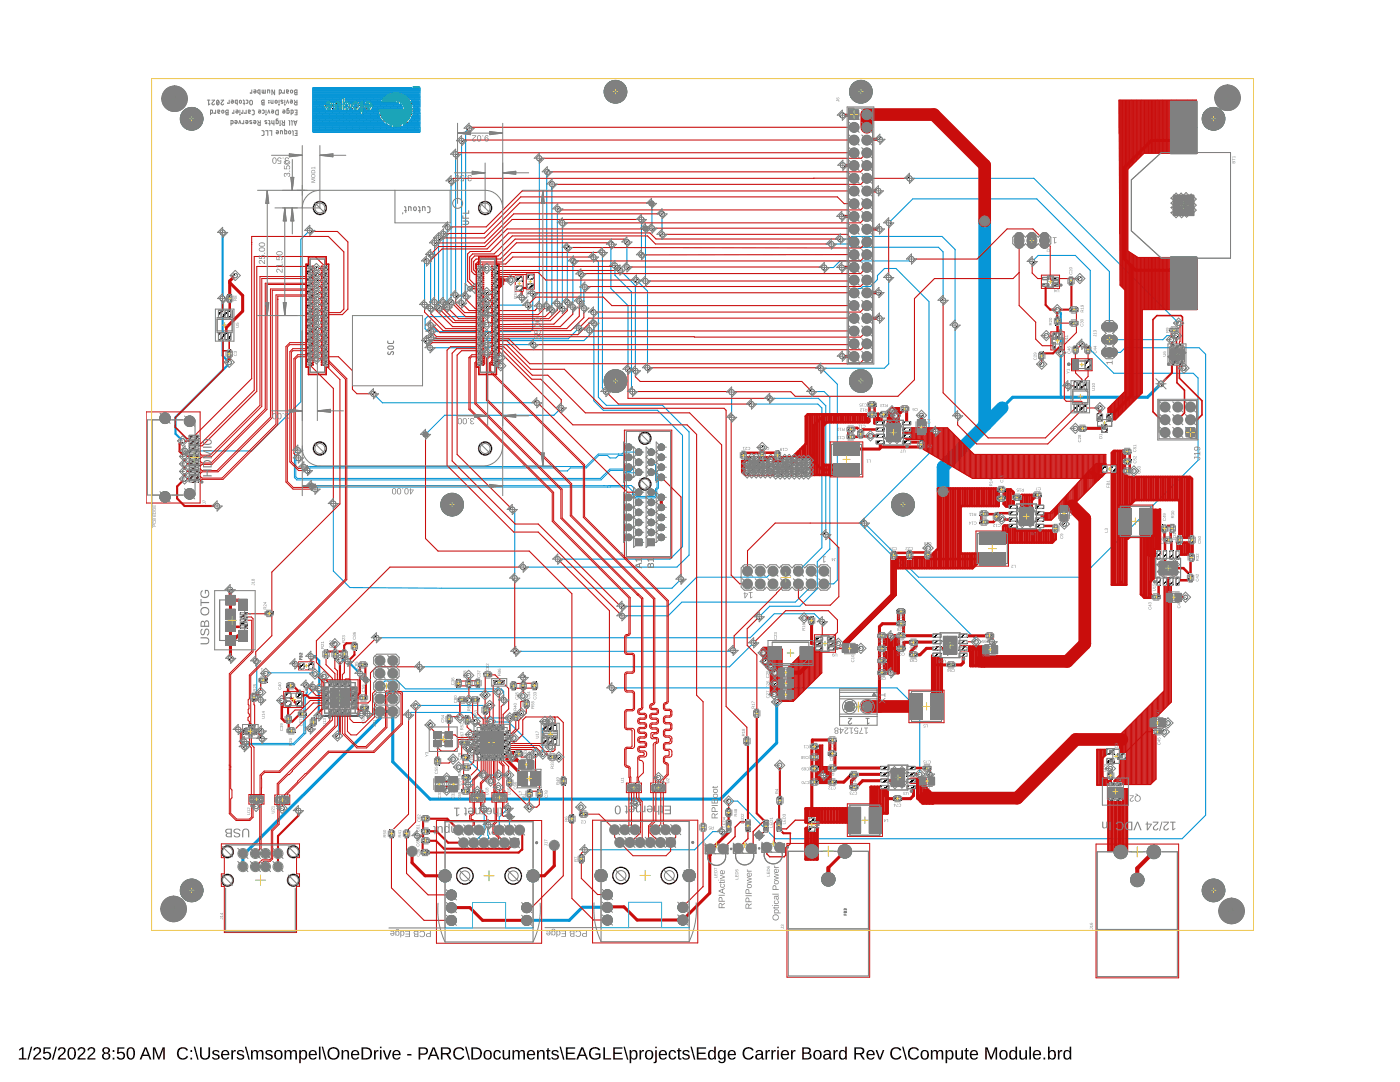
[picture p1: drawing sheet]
<svg xmlns="http://www.w3.org/2000/svg" width="279mm" height="216mm" viewBox="0 0 279 216" stroke-linecap="round" stroke-linejoin="round" font-family="sans-serif">
<path d="M3.8 209.4l.6-.4h.3v2.1h.6v.3h-1.5v-.3h.6v-1.8l-.6 .4zM6.2 208.9h.2l-.7 2.5h-.2zM6.9 209.1a.79 .79 0 0 1 1.2 .2 .79 .79 0 0 1-.4 1.1l-.7 .7h1.2v.3h-1.6a2.08 2.08 0 0 1 1-1.3 .48 .48 0 0 0 .1-.8 .48 .48 0 0 0-.8 .3h-.3zM8.7 209h1.4v.2h-1.1l-.1 .8a.83 .83 0 0 1 1.2 .2 .83 .83 0 0 1-.2 1.1 .83 .83 0 0 1-1.1 0l-.3-.4 .4-.1a.55 .55 0 0 0 .8 .3 .55 .55 0 0 0 .1-.9 .55 .55 0 0 0-.9 .1h-.3zM11.1 208.9h.3l-.7 2.5h-.3zM11.8 209.1a.79 .79 0 0 1 1.2 .2 .79 .79 0 0 1-.4 1.1l-.7 .7h1.2v.3h-1.6a2.08 2.08 0 0 1 1-1.3 .48 .48 0 0 0 .1-.8 .48 .48 0 0 0-.7 .3h-.4zM13.8 209.1a.91 .91 0 0 1 1.1 .1 .91 .91 0 0 1 .2 1 .89 .89 0 0 1-.3 1.1 .89 .89 0 0 1-1.1-.2l-.2-.5v-.8zM14 209.3a1.65 1.65 0 0 0 .1 1.9h.2a1.12 1.12 0 0 0 .5-1.6l-.3-.4zM15.7 209.1a.79 .79 0 0 1 1.3 .2 .79 .79 0 0 1-.5 1.1l-.7 .7h1.3v.3h-1.6a2.08 2.08 0 0 1 1-1.3 .48 .48 0 0 0 .1-.8 .48 .48 0 0 0-.8 .3h-.3zM17.7 209.1a.79 .79 0 0 1 1.2 .2 .79 .79 0 0 1-.4 1.1l-.7 .7h1.2v.3h-1.6a2.08 2.08 0 0 1 1-1.3 .48 .48 0 0 0 .1-.8 .48 .48 0 0 0-.7 .3h-.4zM20.6 209.1a.74 .74 0 0 1 1-.1 .74 .74 0 0 1 .2 .9l-.3 .2a.71 .71 0 0 1 .4 1 .71 .71 0 0 1-1 .3 .66 .66 0 0 1-.5-.6 .66 .66 0 0 1 .4-.7l-.4-.3v-.4zM20.7 209.6a.45 .45 0 0 0 .9 0 .45 .45 0 0 0-.9 0zM20.7 210.7a.51 .51 0 0 0 1 0 .51 .51 0 0 0-1 0zM22.5 209.5h.3v.4h-.3zM22.5 211.1h.3v.3h-.3zM23.4 209h1.4v.2h-1.1v.8a.83 .83 0 0 1 1.1 .2 .83 .83 0 0 1-.1 1.1 .83 .83 0 0 1-1.1 0l-.3-.4 .3-.1a.55 .55 0 0 0 .8 .3 .55 .55 0 0 0 .1-.9 .55 .55 0 0 0-.8 .1h-.3zM25.6 209.1a.91 .91 0 0 1 1.1 .1 .91 .91 0 0 1 .2 1 .89 .89 0 0 1-.3 1.1 .89 .89 0 0 1-1.1-.2l-.2-.5v-.8zM25.8 209.3a1.65 1.65 0 0 0 .1 1.9h.2a1.12 1.12 0 0 0 .5-1.6l-.3-.4zM28.9 209h.3l1 2.4h-.3l-.3-.7h-1.1l-.3 .7h-.3zM29 209.2l-.4 1.2h.9zM30.5 209h.4l.8 2.1 .8-2.1h.4v2.4h-.3v-2.1l-.8 2.1h-.2l-.8-2.1v2.1h-.3zM35.6 209.3a1.21 1.21 0 0 1 1.9 .2l-.3 .2a.87 .87 0 0 0-1.1-.4 .87 .87 0 0 0-.4 1.2 .84 .84 0 0 0 .7 .7 .84 .84 0 0 0 .9-.5l.2 .1a1.25 1.25 0 0 1-1.8 .4 1.25 1.25 0 0 1-.1-1.9zM38 209.5h.3v.4h-.3zM38 211.1h.3v.3h-.3zM38.7 208.9h.2l.7 2.5h-.2zM39.9 209h.4v1.5a.68 .68 0 0 0 .6 .7 .68 .68 0 0 0 .7-.7v-1.5h.3v1.5a1.01 1.01 0 0 1-1 .9 1.01 1.01 0 0 1-1-.9zM42.6 209.6a.85 .85 0 0 1 1.2 .4h-.3a.39 .39 0 0 0-.4-.3 .39 .39 0 0 0-.3 .5l.2 .1a.67 .67 0 0 1 .7 .2 .67 .67 0 0 1 .1 .7 .91 .91 0 0 1-1.5-.2l.3-.1a.45 .45 0 0 0 .5 .4 .45 .45 0 0 0 .4-.6h-.1a.82 .82 0 0 1-1-.8zM44.3 209.8a.85 .85 0 0 1 1.1-.2 .85 .85 0 0 1 .4 .9h-1.4a.54 .54 0 0 0 .4 .7 .54 .54 0 0 0 .7-.3l.2 .1a.89 .89 0 0 1-1.2 .4 .89 .89 0 0 1-.4-1.2zM44.6 209.9l-.2 .4h1.1l-.3-.5zM46.2 209.5h.3v.4l.2-.3 .4-.1v.3h-.4l-.2 .3v1.3h-.3zM47.5 209.6a.85 .85 0 0 1 1.2 .4h-.3a.39 .39 0 0 0-.4-.3 .39 .39 0 0 0-.3 .5l.2 .1a.67 .67 0 0 1 .7 .2 .67 .67 0 0 1 .1 .7 .91 .91 0 0 1-1.5-.2l.3-.1a.45 .45 0 0 0 .5 .4 .45 .45 0 0 0 .4-.6h-.1a.82 .82 0 0 1-1-.8zM48.9 208.9h.3l.7 2.5h-.3zM50.1 209.5h.3v.4a.58 .58 0 0 1 .5-.4 .58 .58 0 0 1 .6 .4 .58 .58 0 0 1 .7-.4 .58 .58 0 0 1 .4 .7v1.2h-.3l-.1-1.4a.41 .41 0 0 0-.5-.2 .41 .41 0 0 0-.2 .5v1.1h-.3v-1.4a.41 .41 0 0 0-.6-.2 .41 .41 0 0 0-.2 .5v1.1h-.3zM53.2 209.6a.85 .85 0 0 1 1.2 .4h-.3a.39 .39 0 0 0-.4-.3 .39 .39 0 0 0-.3 .5l.2 .1a.67 .67 0 0 1 .7 .2 .67 .67 0 0 1 .1 .7 .91 .91 0 0 1-1.5-.2l.3-.1a.45 .45 0 0 0 .5 .4 .45 .45 0 0 0 .4-.6h-.1a.82 .82 0 0 1-1-.8zM54.9 209.8a.89 .89 0 0 1 1.2-.1 .89 .89 0 0 1 .3 1.1 .89 .89 0 0 1-1.3 .6 .89 .89 0 0 1-.3-1.3zM55.3 209.8a.86 .86 0 0 0 .2 1.4 .79 .79 0 0 0 .6-.7 .79 .79 0 0 0-.5-.8zM56.8 209.5h.3v.4a.58 .58 0 0 1 .5-.4 .58 .58 0 0 1 .5 .4 .58 .58 0 0 1 .7-.4 .58 .58 0 0 1 .4 .7v1.2h-.3v-1.4a.41 .41 0 0 0-.5-.2 .41 .41 0 0 0-.2 .5v1.1h-.3l-.1-1.4a.41 .41 0 0 0-.5-.2 .41 .41 0 0 0-.2 .5v1.1h-.3zM59.7 209.5h.3v.3a.71 .71 0 0 1 .9-.2 .71 .71 0 0 1 .4 .9 .76 .76 0 0 1-.9 .9l-.4-.3v1h-.3zM60.2 209.8a.84 .84 0 0 0 .3 1.4 .83 .83 0 0 0 0-1.4zM61.8 209.8a.85 .85 0 0 1 1-.2 .85 .85 0 0 1 .5 .9h-1.4a.54 .54 0 0 0 .4 .7 .54 .54 0 0 0 .6-.3l.3 .1a.89 .89 0 0 1-1.2 .4 .89 .89 0 0 1-.4-1.2zM62.1 209.9l-.2 .4h1l-.3-.5zM63.7 208.9h.3v2.5h-.3zM64.2 208.9h.3l.7 2.5h-.3zM65.3 210.2a1.25 1.25 0 0 1 2.5 0 1.25 1.25 0 0 1-2.5 0zM65.9 209.5a.97 .97 0 0 0-.1 1.3 .97 .97 0 0 0 1.4 .1 .97 .97 0 0 0 .1-1.3 .97 .97 0 0 0-1.4-.1zM68.2 209.5h.3v.4a.63 .63 0 0 1 .7-.4 .63 .63 0 0 1 .5 .7v1.2h-.3v-1.2a.45 .45 0 0 0-.5-.5 .45 .45 0 0 0-.4 .6v1.1h-.3zM70.3 209.8a.85 .85 0 0 1 1-.2 .85 .85 0 0 1 .4 .9h-1.3a.54 .54 0 0 0 .3 .7 .54 .54 0 0 0 .7-.3l.3 .1a.89 .89 0 0 1-1.2 .4 .89 .89 0 0 1-.4-1.2zM70.5 209.9l-.1 .4h1l-.3-.5zM72.2 209h.8a1.22 1.22 0 0 1 1.2 1.1 1.22 1.22 0 0 1-1.1 1.3h-.9zM72.5 209.2v1.9h.5a.95 .95 0 0 0 .9-.9 .95 .95 0 0 0-1-1zM74.6 209.5h.3l.1 .4 .1-.3 .4-.1v.3h-.3l-.2 .3v1.3h-.3zM75.8 208.9h.3v.2h-.3zM75.8 209.5h.3v1.9h-.3zM76.4 209.5h.3l.6 1.7 .5-1.7h.3l-.7 1.9h-.3zM78.5 209.8a.85 .85 0 0 1 1-.2 .85 .85 0 0 1 .5 .9h-1.4a.54 .54 0 0 0 .4 .7 .54 .54 0 0 0 .6-.3l.3 .1a.89 .89 0 0 1-1.2 .4 .89 .89 0 0 1-.4-1.2zM78.8 209.9l-.2 .4h1l-.3-.5zM81.2 210.3h.9v.3h-.9zM83.5 209a2.12 2.12 0 0 1 1.7 .2 .76 .76 0 0 1 .2 .8 .76 .76 0 0 1-.8 .5h-.7v.9h-.4zM83.9 209.2v1h.9a.49 .49 0 0 0 0-.9zM86.3 209h.4l1 2.4h-.3l-.3-.7h-1.1l-.3 .7h-.3zM86.5 209.2l-.4 1.2h.9zM88 209h1.1a.7 .7 0 0 1 .9 .5 .7 .7 0 0 1-.6 .9l.7 1h-.4l-.6-1h-.8v1h-.3zM88.3 209.2v.9h.8a.46 .46 0 0 0 .6-.4 .46 .46 0 0 0-.6-.5zM90.7 209.3a1.21 1.21 0 0 1 2 .2l-.4 .2a.87 .87 0 0 0-1.1-.4 .87 .87 0 0 0-.4 1.2 .84 .84 0 0 0 .7 .7 .84 .84 0 0 0 .9-.5l.3 .1a1.25 1.25 0 0 1-1.9 .4 1.25 1.25 0 0 1-.1-1.9zM92.8 208.9h.3l.7 2.5h-.3zM94.1 209h.8a1.22 1.22 0 0 1 1.3 1.1 1.22 1.22 0 0 1-1.2 1.3h-.9zM94.4 209.2v1.9h.6a.95 .95 0 0 0 .9-.9 .95 .95 0 0 0-1-1zM96.7 209.8a.89 .89 0 0 1 1.2-.1 .89 .89 0 0 1 .2 1.1 .89 .89 0 0 1-1.2 .6 .89 .89 0 0 1-.4-1.3zM97 209.8a.86 .86 0 0 0 .3 1.4 .79 .79 0 0 0 .5-.7 .79 .79 0 0 0-.5-.8zM98.7 209.8a.76 .76 0 0 1 1.3 .3h-.3a.48 .48 0 0 0-.7-.3 .48 .48 0 0 0-.2 .7 .48 .48 0 0 0 .2 .6 .48 .48 0 0 0 .7-.3l.3 .1a.79 .79 0 0 1-1 .5 .79 .79 0 0 1-.5-.9zM100.3 209.5h.3v1.2a.45 .45 0 0 0 .5 .5 .45 .45 0 0 0 .4-.6v-1.1h.3v1.9h-.3v-.3a.63 .63 0 0 1-.7 .3 .63 .63 0 0 1-.5-.6zM102.3 209.5h.3v.4a.58 .58 0 0 1 .5-.4 .58 .58 0 0 1 .5 .4 .58 .58 0 0 1 .7-.4 .58 .58 0 0 1 .5 .7v1.2h-.4v-1.4a.41 .41 0 0 0-.5-.2 .41 .41 0 0 0-.2 .5v1.1h-.3l-.1-1.4a.41 .41 0 0 0-.5-.2 .41 .41 0 0 0-.2 .5v1.1h-.3zM105.4 209.8a.85 .85 0 0 1 1-.2 .85 .85 0 0 1 .4 .9h-1.3a.54 .54 0 0 0 .3 .7 .54 .54 0 0 0 .7-.3l.2 .1a.89 .89 0 0 1-1.1 .4 .89 .89 0 0 1-.4-1.2zM105.6 209.9l-.1 .4h1l-.3-.5zM107.2 209.5h.3v.4a.63 .63 0 0 1 .7-.4 .63 .63 0 0 1 .5 .7v1.2h-.3v-1.2a.45 .45 0 0 0-.5-.5 .45 .45 0 0 0-.4 .6v1.1h-.3zM109.3 209.1h.2v.4h.3v.3h-.3v1.2l.1 .2h.3v.2h-.5l-.2-.1v-1.5h-.2v-.3h.2zM110.3 209.6a.85 .85 0 0 1 1.2 .4h-.3a.39 .39 0 0 0-.4-.3 .39 .39 0 0 0-.3 .5l.2 .1a.67 .67 0 0 1 .7 .2 .67 .67 0 0 1 .1 .7 .91 .91 0 0 1-1.5-.2l.3-.1a.45 .45 0 0 0 .5 .4 .45 .45 0 0 0 .4-.6h-.1a.82 .82 0 0 1-1-.8zM111.7 208.9h.2l.8 2.5h-.3zM112.9 209h1.9v.2h-1.5v.8h1.4v.3h-1.4v.8h1.6v.3h-2zM116 209h.4l1 2.4h-.4l-.3-.7h-1.1l-.2 .7h-.4zM116.2 209.2l-.5 1.2h.9zM117.9 209.3a1.27 1.27 0 0 1 1.9 .2l-.3 .1a.93 .93 0 0 0-1.3-.2 .93 .93 0 0 0-.2 1.3 1.03 1.03 0 0 0 1.5 .2v-.4h-.7v-.3h1.1v.8a1.33 1.33 0 0 1-2 .2 1.33 1.33 0 0 1 0-1.9zM120.4 209h.3v2.1h1.3v.3h-1.6zM122.4 209h1.8v.2h-1.5v.8h1.4v.3h-1.4v.8h1.6v.3h-1.9zM124.4 208.9h.3l.7 2.5h-.3zM125.6 209.5h.3l.1 .3a.71 .71 0 0 1 .9-.2 .71 .71 0 0 1 .3 .9 .76 .76 0 0 1-.9 .9l-.3-.3v1h-.3zM126.2 209.8a.84 .84 0 0 0 .3 1.4 .83 .83 0 0 0 0-1.4zM127.6 209.5h.3v.4l.2-.3 .4-.1v.3h-.3l-.2 .3-.1 1.3h-.3zM128.9 209.8a.89 .89 0 0 1 1.2-.1 .89 .89 0 0 1 .3 1.1 .89 .89 0 0 1-1.3 .6 .89 .89 0 0 1-.3-1.3zM129.3 209.8a.86 .86 0 0 0 .2 1.4 .79 .79 0 0 0 .6-.7 .79 .79 0 0 0-.5-.8zM130.8 208.9h.3v.2h-.3zM130.8 209.5h.3v2.1a.45 .45 0 0 1-.7 .5v-.2l.4-.2zM131.7 209.8a.85 .85 0 0 1 1-.2 .85 .85 0 0 1 .4 .9h-1.3a.54 .54 0 0 0 .3 .7 .54 .54 0 0 0 .7-.3l.3 .1a.89 .89 0 0 1-1.2 .4 .89 .89 0 0 1-.4-1.2zM131.9 209.9l-.1 .4h1l-.3-.5zM133.6 209.8a.76 .76 0 0 1 1.3 .3h-.3a.48 .48 0 0 0-.6-.3 .48 .48 0 0 0-.2 .7 .48 .48 0 0 0 .2 .6 .48 .48 0 0 0 .6-.3l.4 .1a.79 .79 0 0 1-1 .5 .79 .79 0 0 1-.6-.9zM135.4 209.1h.2v.4h.4v.3h-.4v1.2l.1 .2h.3v.2h-.5l-.1-.1-.1-1.5h-.2v-.3h.2zM136.4 209.6a.85 .85 0 0 1 1.2 .4h-.2a.39 .39 0 0 0-.5-.3 .39 .39 0 0 0-.3 .5l.2 .1a.67 .67 0 0 1 .7 .2 .67 .67 0 0 1 .1 .7 .91 .91 0 0 1-1.5-.2l.3-.1a.45 .45 0 0 0 .5 .4 .45 .45 0 0 0 .4-.6h-.1a.82 .82 0 0 1-1-.8zM137.8 208.9h.3l.7 2.5h-.3zM139.1 209h1.8v.2h-1.5v.8h1.4v.3h-1.4v.8h1.6v.3h-1.9zM141.5 209.8a.67 .67 0 0 1 1.1 0v-.9h.3v2.5h-.3v-.3a.71 .71 0 0 1-1 .3 .71 .71 0 0 1-.3-.9zM141.7 209.9a.91 .91 0 0 0 .4 1.3 .79 .79 0 0 0 .5-.7 .79 .79 0 0 0-.5-.8zM143.4 209.8a.66 .66 0 0 1 1.1 .1v-.4h.3v1.9a.79 .79 0 0 1-.6 .7 .79 .79 0 0 1-.9-.4l.3-.1 .5 .3a.59 .59 0 0 0 .4-.8 .7 .7 0 0 1-.9 .3 .7 .7 0 0 1-.4-.9zM143.7 209.9a.87 .87 0 0 0 .3 1.3 .78 .78 0 0 0 .5-.7 .78 .78 0 0 0-.5-.8zM145.4 209.8a.85 .85 0 0 1 1.1-.2 .85 .85 0 0 1 .4 .9h-1.4a.54 .54 0 0 0 .4 .7 .54 .54 0 0 0 .7-.3l.2 .1a.89 .89 0 0 1-1.2 .4 .89 .89 0 0 1-.4-1.2zM145.7 209.9l-.2 .4h1.1l-.3-.5zM148.5 209.3a1.21 1.21 0 0 1 1.9 .2l-.3 .2a.87 .87 0 0 0-1.2-.4 .87 .87 0 0 0-.3 1.2 .84 .84 0 0 0 .7 .7 .84 .84 0 0 0 .9-.5l.2 .1a1.25 1.25 0 0 1-1.8 .4 1.25 1.25 0 0 1-.1-1.9zM151 209.6a.74 .74 0 0 1 .8-.1 .74 .74 0 0 1 .5 .6v1l.2 .1v.2h-.4l-.1-.3a.63 .63 0 0 1-.8 .4 .63 .63 0 0 1-.5-.8 .63 .63 0 0 1 .8-.4h.4a.42 .42 0 0 0-.2-.6 .42 .42 0 0 0-.6 .3h-.3zM151.2 210.6a.39 .39 0 0 0 0 .6 .39 .39 0 0 0 .6-.2l.1-.5zM152.8 209.5h.3v.4l.2-.3 .4-.1v.3h-.4l-.2 .3v1.3h-.3zM153.9 209.5h.3l.1 .4 .1-.3 .4-.1v.3h-.3l-.2 .3v1.3h-.3zM155.1 208.9h.3v.2h-.3zM155.1 209.5h.3v1.9h-.3zM156 209.8a.85 .85 0 0 1 1.1-.2 .85 .85 0 0 1 .4 .9h-1.4a.54 .54 0 0 0 .4 .7 .54 .54 0 0 0 .7-.3l.2 .1a.89 .89 0 0 1-1.2 .4 .89 .89 0 0 1-.4-1.2zM156.3 209.9l-.1 .4h1l-.3-.5zM157.9 209.5h.3v.4l.2-.3 .4-.1v.3h-.4l-.2 .3v1.3h-.3zM160.1 209a1.58 1.58 0 0 1 1.7 .3 .57 .57 0 0 1-.4 .8 .66 .66 0 0 1 .6 .8 .66 .66 0 0 1-.9 .5h-1zM160.4 209.2v.8h.6a.42 .42 0 0 0 .4-.1 .42 .42 0 0 0 .1-.5 1 1 0 0 0-1.1-.2zM160.4 210.3v.8h1a.43 .43 0 0 0 .2-.6l-.2-.2zM162.5 209.8a.89 .89 0 0 1 1.2-.1 .89 .89 0 0 1 .2 1.1 .89 .89 0 0 1-1.2 .6 .89 .89 0 0 1-.3-1.3zM162.8 209.8a.86 .86 0 0 0 .3 1.4 .79 .79 0 0 0 .5-.7 .79 .79 0 0 0-.5-.8zM164.6 209.6a.74 .74 0 0 1 .8-.1 .74 .74 0 0 1 .4 .6v1l.3 .1v.2h-.4l-.2-.3a.63 .63 0 0 1-.8 .4 .63 .63 0 0 1-.4-.8 .63 .63 0 0 1 .8-.4h.4a.42 .42 0 0 0-.3-.6 .42 .42 0 0 0-.5 .3h-.3zM164.7 210.6a.39 .39 0 0 0 0 .6 .39 .39 0 0 0 .6-.2l.2-.5zM166.3 209.5h.3v.4l.2-.3 .4-.1v.3h-.3l-.2 .3-.1 1.3h-.3zM167.6 209.8a.67 .67 0 0 1 1.1 0v-.9h.3v2.5h-.3v-.3a.71 .71 0 0 1-.9 .3 .71 .71 0 0 1-.4-.9zM167.8 209.9a.91 .91 0 0 0 .4 1.3 .79 .79 0 0 0 .5-.7 .79 .79 0 0 0-.5-.8zM170.5 209h1.1a.7 .7 0 0 1 .9 .5 .7 .7 0 0 1-.6 .9l.7 1h-.4l-.6-1h-.8v1h-.3zM170.8 209.2v.9h.8a.46 .46 0 0 0 .6-.4 .46 .46 0 0 0-.6-.5zM173.1 209.8a.85 .85 0 0 1 1.1-.2 .85 .85 0 0 1 .4 .9h-1.4a.54 .54 0 0 0 .4 .7 .54 .54 0 0 0 .7-.3l.2 .1a.89 .89 0 0 1-1.2 .4 .89 .89 0 0 1-.4-1.2zM173.4 209.9l-.2 .4h1.1l-.3-.5zM174.7 209.5h.4l.5 1.7 .6-1.7h.3l-.7 1.9h-.4zM178 209.3a1.21 1.21 0 0 1 1.9 .2l-.3 .2a.87 .87 0 0 0-1.2-.4 .87 .87 0 0 0-.4 1.2 .84 .84 0 0 0 .7 .7 .84 .84 0 0 0 .9-.5l.3 .1a1.25 1.25 0 0 1-1.9 .4 1.25 1.25 0 0 1 0-1.9zM180 208.9h.3l.7 2.5h-.3zM181.5 209.3a1.21 1.21 0 0 1 1.9 .2l-.3 .2a.87 .87 0 0 0-1.2-.4 .87 .87 0 0 0-.3 1.2 .84 .84 0 0 0 .7 .7 .84 .84 0 0 0 .9-.5l.2 .1a1.25 1.25 0 0 1-1.8 .4 1.25 1.25 0 0 1-.1-1.9zM183.9 209.8a.89 .89 0 0 1 1.2-.1 .89 .89 0 0 1 .3 1.1 .89 .89 0 0 1-1.3 .6 .89 .89 0 0 1-.3-1.3zM184.3 209.8a.86 .86 0 0 0 .2 1.4 .79 .79 0 0 0 .6-.7 .79 .79 0 0 0-.5-.8zM185.8 209.5h.3v.4a.58 .58 0 0 1 .5-.4 .58 .58 0 0 1 .5 .4 .58 .58 0 0 1 .7-.4 .58 .58 0 0 1 .4 .7v1.2h-.3v-1.4a.41 .41 0 0 0-.5-.2 .41 .41 0 0 0-.2 .5v1.1h-.3l-.1-1.4a.41 .41 0 0 0-.5-.2 .41 .41 0 0 0-.2 .5v1.1h-.3zM188.7 209.5h.3v.3a.71 .71 0 0 1 .9-.2 .71 .71 0 0 1 .4 .9 .76 .76 0 0 1-.9 .9l-.4-.3v1h-.3zM189.2 209.8a.84 .84 0 0 0 .3 1.4 .83 .83 0 0 0 0-1.4zM190.7 209.5h.3v1.2a.45 .45 0 0 0 .5 .5 .45 .45 0 0 0 .4-.6v-1.1h.3v1.9h-.3v-.3a.63 .63 0 0 1-.8 .3 .63 .63 0 0 1-.4-.6zM192.8 209.1h.2v.4h.3v.3h-.3v1.2l.1 .2h.3v.2h-.6l-.1-.1v-1.5h-.2v-.3h.2zM193.8 209.8a.85 .85 0 0 1 1-.2 .85 .85 0 0 1 .4 .9h-1.3a.54 .54 0 0 0 .3 .7 .54 .54 0 0 0 .7-.3l.2 .1a.89 .89 0 0 1-1.1 .4 .89 .89 0 0 1-.4-1.2zM194 209.9l-.1 .4h1l-.3-.5zM196.6 209h.5l.7 2.1 .8-2.1h.4v2.4h-.3v-2.1l-.8 2.1h-.2l-.8-2.1v2.1h-.3zM199.6 209.8a.89 .89 0 0 1 1.2-.1 .89 .89 0 0 1 .3 1.1 .89 .89 0 0 1-1.3 .6 .89 .89 0 0 1-.3-1.3zM200 209.8a.86 .86 0 0 0 .3 1.4 .79 .79 0 0 0 .5-.7 .79 .79 0 0 0-.5-.8zM201.6 209.8a.67 .67 0 0 1 1.1 0v-.9h.3v2.5h-.3v-.3a.71 .71 0 0 1-.9 .3 .71 .71 0 0 1-.4-.9zM201.8 209.9a.9 .9 0 0 0 .4 1.3 .79 .79 0 0 0 .5-.7 .79 .79 0 0 0-.5-.8zM203.4 209.5h.4v1.2a.45 .45 0 0 0 .5 .5 .45 .45 0 0 0 .3-.6v-1.1h.3v1.9h-.2l-.1-.3a.63 .63 0 0 1-.7 .3 .63 .63 0 0 1-.5-.6zM205.4 208.9h.3v2.5h-.3zM206.3 209.8a.85 .85 0 0 1 1.1-.2 .85 .85 0 0 1 .4 .9h-1.4a.54 .54 0 0 0 .4 .7 .54 .54 0 0 0 .7-.3l.2 .1a.89 .89 0 0 1-1.2 .4 .89 .89 0 0 1-.4-1.2zM206.6 209.9l-.2 .4h1.1l-.3-.5zM208.3 211h.3v.4h-.3zM209.2 208.9h.3v.9a.71 .71 0 0 1 .9-.2 .71 .71 0 0 1 .3 .9 .76 .76 0 0 1-.9 .9l-.3-.3-.1 .3h-.3zM209.7 209.8a.84 .84 0 0 0 .3 1.4 .83 .83 0 0 0 0-1.4zM211.1 209.5h.3v.4l.2-.3 .4-.1v.3h-.3l-.2 .3-.1 1.3h-.3zM212.4 209.8a.67 .67 0 0 1 1.1 0v-.9h.3v2.5h-.3v-.3a.71 .71 0 0 1-.9 .3 .71 .71 0 0 1-.4-.9zM212.6 209.9a.9 .9 0 0 0 .4 1.3 .79 .79 0 0 0 .5-.7 .79 .79 0 0 0-.5-.8z" fill="#000"/>
<g fill="#808080" stroke="#808080" stroke-width=".2">
<path d="M233.6 25.4h5.3v5.3h-5.3z"/>
<path d="M233.6 51.3h5.3v5.3h-5.3z"/>
<path d="M233.6 56.5h5.3v5.3h-5.3z"/>
<path d="M233.6 20.2h5.3v5.3h-5.3z"/>
<path d="M101.9 167.3h1.6v1.7h-1.6z"/>
<path d="M208 46.5a.82 .82 0 0 1 1.3 .6v1.7a.82 .82 0 0 1-.8 .8 .82 .82 0 0 1-.9-.8v-1.7z"/>
<path d="M205.4 46.5a.82 .82 0 0 1 1.3 .6v1.7a.82 .82 0 0 1-.8 .8 .82 .82 0 0 1-.8-.8v-1.7z"/>
<path d="M202.9 46.5a.82 .82 0 0 1 1.3 .6v1.7a.82 .82 0 0 1-.8 .8 .82 .82 0 0 1-.8-.8v-1.7z"/>
<path d="M133 167.3h1.7v1.6h-1.7z"/>
<path d="M169.5 21.9h1.9v1.9h-1.9z"/>
<path d="M126.8 107.6h1.3v1.3h-1.3z"/>
<path d="M129.3 107.6h1.3v1.3h-1.3z"/>
<path d="M220.2 69.7l.3-.2h1.8a.82 .82 0 0 1 .7 .8 .82 .82 0 0 1-.7 .8h-1.8a.82 .82 0 0 1-.6-.6 .82 .82 0 0 1 .3-.8z"/>
<path d="M220.2 67.1l.3-.1h1.8a.82 .82 0 0 1 .7 .8 .82 .82 0 0 1-.7 .8h-1.8a.82 .82 0 0 1-.6-.6 .82 .82 0 0 1 .3-.9z"/>
<path d="M220.2 64.6l.3-.2h1.8a.82 .82 0 0 1 .7 .8 .82 .82 0 0 1-.7 .8h-1.8a.82 .82 0 0 1-.6-.6 .82 .82 0 0 1 .3-.8z"/>
<path d="M236.7 85.4h1.8v1.7h-1.8z"/>
<circle cx="164.4" cy="114" r=".87"/>
<circle cx="164.4" cy="116.5" r=".87"/>
<circle cx="161.9" cy="114" r=".87"/>
<circle cx="161.9" cy="116.5" r=".87"/>
<circle cx="159.3" cy="114" r=".87"/>
<circle cx="159.3" cy="116.5" r=".87"/>
<circle cx="156.8" cy="114" r=".87"/>
<circle cx="156.8" cy="116.5" r=".87"/>
<circle cx="154.3" cy="114" r=".87"/>
<circle cx="154.3" cy="116.5" r=".87"/>
<circle cx="151.7" cy="114" r=".87"/>
<circle cx="151.7" cy="116.5" r=".87"/>
<circle cx="149.2" cy="114" r=".87"/>
<circle cx="149.2" cy="116.5" r=".87"/>
<circle cx="78.4" cy="142" r=".87"/>
<circle cx="75.8" cy="142" r=".87"/>
<circle cx="78.4" cy="139.4" r=".87"/>
<circle cx="75.8" cy="139.4" r=".87"/>
<circle cx="78.4" cy="136.9" r=".87"/>
<circle cx="75.8" cy="136.9" r=".87"/>
<circle cx="78.4" cy="134.3" r=".87"/>
<circle cx="75.8" cy="134.3" r=".87"/>
<circle cx="78.4" cy="131.8" r=".87"/>
<circle cx="75.8" cy="131.8" r=".87"/>
</g>
<g fill="#808080" stroke="#808080" stroke-width=".2">
<circle cx="48.5" cy="170.3" r=".76"/>
<circle cx="51" cy="170.3" r=".76"/>
<circle cx="53" cy="170.3" r=".76"/>
<circle cx="55.5" cy="170.3" r=".76"/>
<circle cx="48.5" cy="172.9" r=".76"/>
<circle cx="51" cy="172.9" r=".76"/>
<circle cx="53" cy="172.9" r=".76"/>
<circle cx="55.5" cy="172.9" r=".76"/>
<circle cx="45.4" cy="170" r="1.21"/>
<circle cx="45.4" cy="175.6" r="1.21"/>
<circle cx="58.5" cy="170" r="1.21"/>
<circle cx="58.5" cy="175.6" r="1.21"/>
<circle cx="223.7" cy="170" r="1.35"/>
<circle cx="227" cy="175.6" r="1.35"/>
<circle cx="230.3" cy="170" r="1.35"/>
<circle cx="100.6" cy="168.2" r=".83"/>
<circle cx="98.6" cy="168.2" r=".83"/>
<circle cx="96.6" cy="168.2" r=".83"/>
<circle cx="94.6" cy="168.2" r=".83"/>
<circle cx="92.5" cy="168.2" r=".83"/>
<circle cx="103.7" cy="165.6" r=".83"/>
<circle cx="101.7" cy="165.6" r=".83"/>
<circle cx="99.6" cy="165.6" r=".83"/>
<circle cx="95.6" cy="165.6" r=".83"/>
<circle cx="93.5" cy="165.6" r=".83"/>
<circle cx="91.5" cy="165.6" r=".83"/>
<circle cx="105.1" cy="181.1" r=".99"/>
<circle cx="105.1" cy="183.7" r=".99"/>
<circle cx="90.1" cy="178.6" r=".99"/>
<circle cx="90.1" cy="181.1" r=".99"/>
<circle cx="90.1" cy="183.7" r=".99"/>
<circle cx="106.4" cy="174.8" r="1.23"/>
<circle cx="88.8" cy="174.8" r="1.23"/>
<circle cx="102.4" cy="174.8" r="1.67"/>
<circle cx="92.8" cy="174.8" r="1.67"/>
<circle cx="131.8" cy="168.1" r=".83"/>
<circle cx="129.8" cy="168.1" r=".83"/>
<circle cx="127.7" cy="168.1" r=".83"/>
<circle cx="125.7" cy="168.1" r=".83"/>
<circle cx="123.7" cy="168.1" r=".83"/>
<circle cx="134.9" cy="165.6" r=".83"/>
<circle cx="132.8" cy="165.6" r=".83"/>
<circle cx="130.8" cy="165.6" r=".83"/>
<circle cx="126.7" cy="165.6" r=".83"/>
<circle cx="124.7" cy="165.6" r=".83"/>
<circle cx="122.7" cy="165.6" r=".83"/>
<circle cx="136.3" cy="181.1" r=".99"/>
<circle cx="136.3" cy="183.6" r=".99"/>
<circle cx="121.2" cy="178.5" r=".99"/>
<circle cx="121.2" cy="181.1" r=".99"/>
<circle cx="121.2" cy="183.6" r=".99"/>
<circle cx="137.5" cy="174.7" r="1.23"/>
<circle cx="120" cy="174.7" r="1.23"/>
<circle cx="133.6" cy="174.7" r="1.67"/>
<circle cx="123.9" cy="174.7" r="1.67"/>
<circle cx="173" cy="22.9" r=".91"/>
<circle cx="170.5" cy="25.4" r=".91"/>
<circle cx="173" cy="25.4" r=".91"/>
<circle cx="170.5" cy="28" r=".91"/>
<circle cx="173" cy="28" r=".91"/>
<circle cx="170.5" cy="30.5" r=".91"/>
<circle cx="173" cy="30.5" r=".91"/>
<circle cx="170.5" cy="33" r=".91"/>
<circle cx="173" cy="33" r=".91"/>
<circle cx="170.5" cy="35.6" r=".91"/>
<circle cx="173" cy="35.6" r=".91"/>
<circle cx="170.5" cy="38.1" r=".91"/>
<circle cx="173" cy="38.1" r=".91"/>
<circle cx="170.5" cy="40.7" r=".91"/>
<circle cx="173" cy="40.7" r=".91"/>
<circle cx="170.5" cy="43.2" r=".91"/>
<circle cx="173" cy="43.2" r=".91"/>
<circle cx="170.5" cy="45.7" r=".91"/>
<circle cx="173" cy="45.7" r=".91"/>
<circle cx="170.5" cy="48.3" r=".91"/>
<circle cx="173" cy="48.3" r=".91"/>
<circle cx="170.5" cy="50.8" r=".91"/>
<circle cx="173" cy="50.8" r=".91"/>
<circle cx="170.5" cy="53.4" r=".91"/>
<circle cx="173" cy="53.4" r=".91"/>
<circle cx="170.5" cy="55.9" r=".91"/>
<circle cx="173" cy="55.9" r=".91"/>
<circle cx="170.5" cy="58.4" r=".91"/>
<circle cx="173" cy="58.4" r=".91"/>
<circle cx="170.5" cy="61" r=".91"/>
<circle cx="173" cy="61" r=".91"/>
<circle cx="170.5" cy="63.5" r=".91"/>
<circle cx="173" cy="63.5" r=".91"/>
<circle cx="170.5" cy="66.1" r=".91"/>
<circle cx="173" cy="66.1" r=".91"/>
<circle cx="170.5" cy="68.6" r=".91"/>
<circle cx="173" cy="68.6" r=".91"/>
<circle cx="170.5" cy="71.1" r=".91"/>
<circle cx="173" cy="71.1" r=".91"/>
<circle cx="37.8" cy="98.6" r="1.06"/>
<circle cx="37.8" cy="84.1" r="1.06"/>
<circle cx="32.9" cy="83.5" r="1.06"/>
<circle cx="32.9" cy="99.1" r="1.06"/>
<circle cx="125.5" cy="107.2" r=".66"/>
<circle cx="127.5" cy="106.2" r=".66"/>
<circle cx="125.5" cy="105.2" r=".66"/>
<circle cx="127.5" cy="104.2" r=".66"/>
<circle cx="125.5" cy="103.3" r=".66"/>
<circle cx="127.5" cy="102.2" r=".66"/>
<circle cx="125.5" cy="101.2" r=".66"/>
<circle cx="127.5" cy="100.2" r=".66"/>
<circle cx="125.5" cy="99.3" r=".66"/>
<circle cx="127.5" cy="98.2" r=".66"/>
<circle cx="125.5" cy="95.3" r=".66"/>
<circle cx="127.5" cy="94.2" r=".66"/>
<circle cx="125.5" cy="93.2" r=".66"/>
<circle cx="127.5" cy="92.2" r=".66"/>
<circle cx="125.5" cy="91.2" r=".66"/>
<circle cx="127.5" cy="90.2" r=".66"/>
<circle cx="125.5" cy="89.2" r=".66"/>
<circle cx="132" cy="107.2" r=".66"/>
<circle cx="130" cy="106.2" r=".66"/>
<circle cx="132" cy="105.2" r=".66"/>
<circle cx="130" cy="104.2" r=".66"/>
<circle cx="132" cy="103.3" r=".66"/>
<circle cx="130" cy="102.2" r=".66"/>
<circle cx="132" cy="101.2" r=".66"/>
<circle cx="130" cy="100.2" r=".66"/>
<circle cx="132" cy="99.3" r=".66"/>
<circle cx="130" cy="98.2" r=".66"/>
<circle cx="132" cy="95.3" r=".66"/>
<circle cx="130" cy="94.2" r=".66"/>
<circle cx="132" cy="93.2" r=".66"/>
<circle cx="130" cy="92.2" r=".66"/>
<circle cx="132" cy="91.2" r=".66"/>
<circle cx="130" cy="90.2" r=".66"/>
<circle cx="132" cy="89.2" r=".66"/>
<circle cx="128.7" cy="96.6" r="1.23"/>
<circle cx="128.7" cy="87.4" r="1.23"/>
<circle cx="162" cy="169.9" r="1.35"/>
<circle cx="165.3" cy="175.5" r="1.35"/>
<circle cx="168.6" cy="169.9" r="1.35"/>
<circle cx="38.2" cy="177.7" r="2.27"/>
<circle cx="242.2" cy="177.7" r="2.27"/>
<circle cx="242.2" cy="23.7" r="2.27"/>
<circle cx="38.2" cy="23.7" r="2.27"/>
<circle cx="90.2" cy="100.7" r="2.27"/>
<circle cx="180.2" cy="100.7" r="2.27"/>
<circle cx="235.1" cy="86.3" r=".87"/>
<circle cx="232.5" cy="86.3" r=".87"/>
<circle cx="237.6" cy="83.8" r=".87"/>
<circle cx="235.1" cy="83.8" r=".87"/>
<circle cx="232.5" cy="83.8" r=".87"/>
<circle cx="237.6" cy="81.2" r=".87"/>
<circle cx="235.1" cy="81.2" r=".87"/>
<circle cx="232.5" cy="81.2" r=".87"/>
<circle cx="63.8" cy="41.5" r="1.33"/>
<circle cx="96.8" cy="41.5" r="1.33"/>
<circle cx="96.8" cy="89.5" r="1.33"/>
<circle cx="63.8" cy="89.5" r="1.33"/>
<circle cx="171.8" cy="18.3" r="2.27"/>
<circle cx="122.8" cy="18.3" r="2.27"/>
<circle cx="122.8" cy="76" r="2.27"/>
<circle cx="171.8" cy="76" r="2.27"/>
<circle cx="149.9" cy="169.3" r=".85"/>
<circle cx="147.3" cy="169.3" r=".85"/>
<circle cx="155.6" cy="169.1" r=".85"/>
<circle cx="153" cy="169.1" r=".85"/>
<circle cx="144.3" cy="169.4" r=".85"/>
<circle cx="141.8" cy="169.4" r=".85"/>
<circle cx="173.1" cy="141" r=".91"/>
<circle cx="169.6" cy="141" r=".91"/>
<circle cx="34.6" cy="181.4" r="2.54"/>
<circle cx="34.8" cy="19.7" r="2.54"/>
<circle cx="245" cy="19.5" r="2.54"/>
<circle cx="245.8" cy="181.8" r="2.54"/>
<circle cx="179.2" cy="155.1" r=".42"/>
<circle cx="155.6" cy="152.7" r=".42"/>
<circle cx="173.7" cy="87" r=".42"/>
<circle cx="179" cy="87.5" r=".42"/>
<circle cx="177.6" cy="87.5" r=".42"/>
<circle cx="179" cy="85.1" r=".42"/>
<circle cx="177.6" cy="85" r=".42"/>
<circle cx="178.7" cy="83" r=".42"/>
<circle cx="185.2" cy="109.4" r=".42"/>
<circle cx="205.6" cy="104.2" r=".42"/>
<circle cx="204" cy="104.3" r=".42"/>
<circle cx="205.6" cy="102" r=".42"/>
<circle cx="204" cy="101.8" r=".42"/>
<circle cx="236.6" cy="119.2" r=".42"/>
<circle cx="232" cy="114.1" r=".42"/>
<circle cx="231.9" cy="112.7" r=".42"/>
<circle cx="234.3" cy="114.2" r=".42"/>
<circle cx="234.4" cy="112.7" r=".42"/>
<circle cx="226.3" cy="94" r=".42"/>
<circle cx="178" cy="82" r=".42"/>
<circle cx="221.6" cy="153.4" r=".42"/>
<circle cx="232.4" cy="146" r=".42"/>
<circle cx="233.1" cy="144.3" r=".42"/>
<circle cx="236.3" cy="73.5" r=".42"/>
<circle cx="45.7" cy="72.3" r=".42"/>
<circle cx="36.8" cy="95.6" r=".42"/>
<circle cx="36.8" cy="94.1" r=".42"/>
<circle cx="36.8" cy="92.6" r=".42"/>
<circle cx="36.8" cy="91.1" r=".42"/>
<circle cx="36.4" cy="88" r=".42"/>
<circle cx="234.7" cy="42.5" r=".42"/>
<circle cx="234.7" cy="41.4" r=".42"/>
<circle cx="234.7" cy="40.6" r=".42"/>
<circle cx="234.7" cy="39.6" r=".42"/>
<circle cx="236.8" cy="42.4" r=".42"/>
<circle cx="235.8" cy="42.5" r=".42"/>
<circle cx="235.8" cy="41.4" r=".42"/>
<circle cx="235.8" cy="40.6" r=".42"/>
<circle cx="235.7" cy="39.6" r=".42"/>
<circle cx="236.7" cy="39.5" r=".42"/>
<circle cx="236.7" cy="41" r=".42"/>
<circle cx="237.7" cy="42" r=".42"/>
<circle cx="237.7" cy="41" r=".42"/>
<circle cx="237.7" cy="39.8" r=".42"/>
<circle cx="152.3" cy="130.3" r=".42"/>
<circle cx="171.8" cy="129.4" r=".42"/>
<circle cx="167.3" cy="128.4" r=".42"/>
<circle cx="160.5" cy="123.3" r=".42"/>
<circle cx="154.6" cy="134.3" r=".42"/>
<circle cx="152.7" cy="132" r=".42"/>
<circle cx="154.6" cy="136.4" r=".42"/>
<circle cx="153.8" cy="133.2" r=".42"/>
<circle cx="154.5" cy="138.6" r=".42"/>
<circle cx="126.8" cy="160.3" r=".42"/>
<circle cx="131.4" cy="155.2" r=".42"/>
<circle cx="115.9" cy="161.1" r=".42"/>
<circle cx="214.6" cy="85.5" r=".42"/>
<circle cx="66.6" cy="140.4" r=".42"/>
<circle cx="66.6" cy="139.3" r=".42"/>
<circle cx="66.6" cy="138.1" r=".42"/>
<circle cx="67.7" cy="140.5" r=".42"/>
<circle cx="68.9" cy="140.5" r=".42"/>
<circle cx="69" cy="139.3" r=".42"/>
<circle cx="68.9" cy="138.1" r=".42"/>
<circle cx="67.7" cy="139.3" r=".42"/>
<circle cx="67.7" cy="138.1" r=".42"/>
<circle cx="51.1" cy="160.9" r=".42"/>
<circle cx="52" cy="138.2" r=".42"/>
<circle cx="212.4" cy="104.6" r=".42"/>
<circle cx="183.9" cy="82.9" r=".42"/>
<circle cx="99.5" cy="157.1" r=".42"/>
<circle cx="109.8" cy="149.1" r=".42"/>
<circle cx="85.8" cy="144.7" r=".42"/>
<circle cx="90.4" cy="151.5" r=".42"/>
<circle cx="91.8" cy="143.2" r=".42"/>
<circle cx="111.5" cy="151.1" r=".42"/>
<circle cx="96.8" cy="138.7" r=".42"/>
<circle cx="91.5" cy="153.1" r=".42"/>
<circle cx="215.5" cy="55.6" r=".42"/>
<circle cx="207.9" cy="72.7" r=".42"/>
<circle cx="208.8" cy="67" r=".42"/>
<circle cx="63.1" cy="53.6" r=".42"/>
<circle cx="63.1" cy="54.8" r=".42"/>
<circle cx="63.1" cy="56" r=".42"/>
<circle cx="63.1" cy="57.2" r=".42"/>
<circle cx="63.1" cy="58.4" r=".42"/>
<circle cx="63.1" cy="59.6" r=".42"/>
<circle cx="63.1" cy="60.8" r=".42"/>
<circle cx="63.1" cy="62" r=".42"/>
<circle cx="63.1" cy="63.2" r=".42"/>
<circle cx="63.1" cy="64.4" r=".42"/>
<circle cx="63.1" cy="65.6" r=".42"/>
<circle cx="63.1" cy="66.8" r=".42"/>
<circle cx="63.1" cy="68" r=".42"/>
<circle cx="63.1" cy="69.2" r=".42"/>
<circle cx="63.1" cy="70.4" r=".42"/>
<circle cx="63.1" cy="71.6" r=".42"/>
<circle cx="97.1" cy="53.6" r=".42"/>
<circle cx="97.1" cy="58.4" r=".42"/>
<circle cx="97.1" cy="60" r=".42"/>
<circle cx="97.1" cy="62.8" r=".42"/>
<circle cx="97.1" cy="64.8" r=".42"/>
<circle cx="97.1" cy="66.8" r=".42"/>
<circle cx="97.1" cy="68.8" r=".42"/>
<circle cx="97.1" cy="70.4" r=".42"/>
<circle cx="99.9" cy="73" r=".42"/>
<circle cx="99.8" cy="71.4" r=".42"/>
<circle cx="97.1" cy="61.2" r=".42"/>
<circle cx="66.8" cy="128.5" r=".42"/>
<circle cx="178.6" cy="156.4" r=".42"/>
<circle cx="178.5" cy="154" r=".42"/>
<circle cx="180" cy="156.3" r=".42"/>
<circle cx="180" cy="154" r=".42"/>
<circle cx="96.5" cy="149.8" r=".42"/>
<circle cx="97.5" cy="149.8" r=".42"/>
<circle cx="98.5" cy="149.8" r=".42"/>
<circle cx="99.5" cy="149.8" r=".42"/>
<circle cx="99.5" cy="148.7" r=".42"/>
<circle cx="98.5" cy="148.7" r=".42"/>
<circle cx="97.5" cy="148.8" r=".42"/>
<circle cx="96.5" cy="148.8" r=".42"/>
<circle cx="96.5" cy="147.7" r=".42"/>
<circle cx="97.5" cy="147.7" r=".42"/>
<circle cx="98.5" cy="147.7" r=".42"/>
<circle cx="99.5" cy="147.7" r=".42"/>
<circle cx="96.5" cy="146.6" r=".42"/>
<circle cx="97.5" cy="146.6" r=".42"/>
<circle cx="98.5" cy="146.6" r=".42"/>
<circle cx="99.5" cy="146.6" r=".42"/>
<circle cx="56.3" cy="161.3" r=".42"/>
<circle cx="105.6" cy="161.1" r=".42"/>
<circle cx="104.3" cy="138.9" r=".42"/>
<circle cx="93.5" cy="134.8" r=".42"/>
<circle cx="89.1" cy="157.7" r=".42"/>
<circle cx="152.1" cy="89.3" r=".42"/>
<circle cx="199.9" cy="103.6" r=".42"/>
<circle cx="234.1" cy="71.2" r=".42"/>
<circle cx="235" cy="71.2" r=".42"/>
<circle cx="234.5" cy="70.4" r=".42"/>
<circle cx="235.7" cy="70.4" r=".42"/>
<circle cx="168.1" cy="71.1" r=".51"/>
<circle cx="175.5" cy="63.5" r=".51"/>
<circle cx="175.4" cy="58.4" r=".51"/>
<circle cx="175.5" cy="45.7" r=".51"/>
<circle cx="175.6" cy="27.8" r=".51"/>
<circle cx="168.2" cy="33" r=".51"/>
<circle cx="168" cy="53.4" r=".51"/>
<circle cx="104.1" cy="59.4" r=".51"/>
<circle cx="175.3" cy="38.1" r=".51"/>
<circle cx="164.3" cy="154.8" r=".51"/>
<circle cx="72.9" cy="135.6" r=".51"/>
<circle cx="83.2" cy="166.8" r=".51"/>
<circle cx="105.6" cy="151.1" r=".51"/>
<circle cx="73.3" cy="142.4" r=".51"/>
<circle cx="61.9" cy="145.5" r=".51"/>
<circle cx="95.3" cy="157.9" r=".42"/>
<circle cx="56.2" cy="139.8" r=".42"/>
<circle cx="44.4" cy="59.6" r=".51"/>
<circle cx="43.3" cy="101" r=".51"/>
<circle cx="44.4" cy="46.4" r=".51"/>
<circle cx="59.5" cy="161.8" r=".51"/>
<circle cx="47.5" cy="145.6" r=".51"/>
<circle cx="52.2" cy="147.4" r=".51"/>
<circle cx="213.1" cy="77" r=".51"/>
<circle cx="215.9" cy="68.7" r=".51"/>
<circle cx="46" cy="131.4" r=".51"/>
<circle cx="45.9" cy="117.7" r=".51"/>
<circle cx="177.8" cy="126.9" r=".51"/>
<circle cx="189.1" cy="129.8" r=".51"/>
<circle cx="189.1" cy="128" r=".51"/>
<circle cx="198" cy="128.1" r=".51"/>
<circle cx="177.8" cy="134.3" r=".51"/>
<circle cx="185.5" cy="154.5" r=".51"/>
<circle cx="84.9" cy="86.7" r=".51"/>
<circle cx="112" cy="81.4" r=".51"/>
<circle cx="144.1" cy="166" r=".51"/>
<circle cx="116.7" cy="169.6" r=".51"/>
<circle cx="183.6" cy="154.5" r=".42"/>
<circle cx="118.4" cy="62.3" r=".51"/>
<circle cx="118.5" cy="64.5" r=".51"/>
<circle cx="122.1" cy="137.3" r=".51"/>
<circle cx="111.3" cy="111.6" r=".51"/>
<circle cx="116.5" cy="61.5" r=".51"/>
<circle cx="116.7" cy="57.3" r=".51"/>
<circle cx="115.9" cy="54.7" r=".51"/>
<circle cx="115.6" cy="60.1" r=".51"/>
<circle cx="114.3" cy="61.3" r=".51"/>
<circle cx="114.4" cy="52.1" r=".51"/>
<circle cx="113.2" cy="60.3" r=".51"/>
<circle cx="113.2" cy="49.4" r=".51"/>
<circle cx="112.2" cy="61.6" r=".51"/>
<circle cx="112.2" cy="44.5" r=".51"/>
<circle cx="111.2" cy="60.6" r=".51"/>
<circle cx="111.3" cy="41.7" r=".51"/>
<circle cx="109.1" cy="61.1" r=".51"/>
<circle cx="109.2" cy="34.3" r=".51"/>
<circle cx="107.6" cy="61.1" r=".51"/>
<circle cx="107.6" cy="31.6" r=".51"/>
<circle cx="127" cy="55.9" r=".51"/>
<circle cx="163.8" cy="73.5" r=".51"/>
<circle cx="129.2" cy="73.4" r=".51"/>
<circle cx="177.4" cy="55.4" r=".51"/>
<circle cx="177.4" cy="44.5" r=".51"/>
<circle cx="123.7" cy="53.9" r=".51"/>
<circle cx="151.5" cy="123.1" r=".51"/>
<circle cx="162" cy="78.1" r=".51"/>
<circle cx="126.8" cy="74" r=".51"/>
<circle cx="122.7" cy="53" r=".51"/>
<circle cx="126.2" cy="78.1" r=".51"/>
<circle cx="146" cy="78.3" r=".51"/>
<circle cx="146" cy="83.3" r=".51"/>
<circle cx="102.2" cy="101.7" r=".51"/>
<circle cx="102.7" cy="115.4" r=".51"/>
<circle cx="102.9" cy="130" r=".51"/>
<circle cx="146.3" cy="129.8" r=".51"/>
<circle cx="124.1" cy="121" r=".51"/>
<circle cx="124.1" cy="122.9" r=".51"/>
<circle cx="106.4" cy="68.8" r=".51"/>
<circle cx="85.8" cy="69.4" r=".51"/>
<circle cx="117.6" cy="65.9" r=".51"/>
<circle cx="85.1" cy="68" r=".51"/>
<circle cx="86" cy="67.3" r=".51"/>
<circle cx="115.5" cy="65.5" r=".51"/>
<circle cx="86" cy="66.1" r=".51"/>
<circle cx="105.3" cy="60.9" r=".51"/>
<circle cx="106.3" cy="58.6" r=".51"/>
<circle cx="85.9" cy="64.9" r=".51"/>
<circle cx="194.8" cy="128.1" r=".42"/>
<circle cx="84.7" cy="60.8" r=".51"/>
<circle cx="85.1" cy="52.1" r=".51"/>
<circle cx="128.8" cy="45.6" r=".51"/>
<circle cx="128.8" cy="56.1" r=".51"/>
<circle cx="85.9" cy="61.6" r=".51"/>
<circle cx="85.9" cy="50.8" r=".51"/>
<circle cx="128" cy="43.8" r=".51"/>
<circle cx="128" cy="50.9" r=".51"/>
<circle cx="86.7" cy="60.3" r=".51"/>
<circle cx="86.7" cy="48.5" r=".51"/>
<circle cx="132.1" cy="42.7" r=".51"/>
<circle cx="132.1" cy="46.8" r=".51"/>
<circle cx="87.6" cy="61.5" r=".51"/>
<circle cx="87.5" cy="47.5" r=".51"/>
<circle cx="130" cy="40.6" r=".51"/>
<circle cx="130.1" cy="45.6" r=".51"/>
<circle cx="88.4" cy="60.3" r=".51"/>
<circle cx="88.5" cy="46.7" r=".51"/>
<circle cx="89.2" cy="61.3" r=".51"/>
<circle cx="89.3" cy="45.3" r=".51"/>
<circle cx="90" cy="60.3" r=".51"/>
<circle cx="90" cy="36.1" r=".51"/>
<circle cx="90.9" cy="58.9" r=".51"/>
<circle cx="90.9" cy="30.8" r=".51"/>
<circle cx="92.1" cy="60.5" r=".51"/>
<circle cx="92.1" cy="28.1" r=".51"/>
<circle cx="92.9" cy="59.1" r=".51"/>
<circle cx="93.6" cy="25.6" r=".51"/>
<circle cx="191.1" cy="83" r=".51"/>
<circle cx="190.6" cy="64.9" r=".51"/>
<circle cx="167.7" cy="47.7" r=".51"/>
<circle cx="165.9" cy="48.7" r=".51"/>
<circle cx="188.2" cy="59.9" r=".51"/>
<circle cx="125.1" cy="48.3" r=".51"/>
<circle cx="125.1" cy="53.3" r=".51"/>
<circle cx="164.5" cy="53.4" r=".51"/>
<circle cx="181.9" cy="51.7" r=".51"/>
<circle cx="122" cy="48.7" r=".51"/>
<circle cx="125.3" cy="73.7" r=".51"/>
<circle cx="153.6" cy="79.5" r=".51"/>
<circle cx="164.8" cy="106.7" r=".51"/>
<circle cx="120.2" cy="50.4" r=".51"/>
<circle cx="120.9" cy="78.1" r=".51"/>
<circle cx="150" cy="80.6" r=".51"/>
<circle cx="118.4" cy="51.3" r=".51"/>
<circle cx="104.4" cy="113.2" r=".51"/>
<circle cx="46.9" cy="55" r=".42"/>
<circle cx="188.2" cy="98.1" r=".8"/>
<circle cx="231.7" cy="76.6" r=".55"/>
<circle cx="211.7" cy="70.4" r=".42"/>
<circle cx="211" cy="61.8" r=".42"/>
<circle cx="101.9" cy="55.9" r=".42"/>
<circle cx="196.5" cy="44.1" r=".8"/>
<circle cx="66.5" cy="100.5" r=".51"/>
<circle cx="135.9" cy="115.6" r=".51"/>
<circle cx="59.4" cy="89.9" r=".51"/>
<circle cx="59.5" cy="91.4" r=".51"/>
<circle cx="60.6" cy="93.2" r=".51"/>
<circle cx="61.4" cy="93.9" r=".51"/>
<circle cx="62.1" cy="96.9" r=".51"/>
<circle cx="62.9" cy="97.6" r=".51"/>
<circle cx="52" cy="139.7" r=".51"/>
<circle cx="51" cy="131.9" r=".51"/>
<circle cx="74.5" cy="78.6" r=".51"/>
<circle cx="107.1" cy="80.4" r=".51"/>
<circle cx="61.8" cy="46" r=".51"/>
<circle cx="36.9" cy="90" r=".51"/>
<circle cx="158.5" cy="94.6" r=".42"/>
<circle cx="158.5" cy="93.7" r=".42"/>
<circle cx="158.5" cy="92.8" r=".42"/>
<circle cx="158.5" cy="91.7" r=".42"/>
<circle cx="157.5" cy="94.6" r=".42"/>
<circle cx="156.6" cy="94.6" r=".42"/>
<circle cx="155.7" cy="94.6" r=".42"/>
<circle cx="154.8" cy="94.6" r=".42"/>
<circle cx="157.5" cy="93.7" r=".42"/>
<circle cx="156.6" cy="93.7" r=".42"/>
<circle cx="155.7" cy="93.7" r=".42"/>
<circle cx="154.8" cy="93.7" r=".42"/>
<circle cx="157.5" cy="92.7" r=".42"/>
<circle cx="156.6" cy="92.7" r=".42"/>
<circle cx="155.7" cy="92.7" r=".42"/>
<circle cx="154.8" cy="92.7" r=".42"/>
<circle cx="157.5" cy="91.7" r=".42"/>
<circle cx="156.6" cy="91.7" r=".42"/>
<circle cx="149.1" cy="94.4" r=".42"/>
<circle cx="149.1" cy="93.5" r=".42"/>
<circle cx="153.7" cy="94.4" r=".42"/>
<circle cx="153.8" cy="93.5" r=".42"/>
<circle cx="153.8" cy="92.6" r=".42"/>
<circle cx="153.8" cy="91.7" r=".42"/>
<circle cx="152.7" cy="94.4" r=".42"/>
<circle cx="151.8" cy="94.4" r=".42"/>
<circle cx="150.9" cy="94.4" r=".42"/>
<circle cx="150" cy="94.4" r=".42"/>
<circle cx="149.1" cy="92.5" r=".42"/>
<circle cx="150.9" cy="91.5" r=".42"/>
<circle cx="150" cy="91.5" r=".42"/>
<circle cx="152.7" cy="92.5" r=".42"/>
<circle cx="151.8" cy="92.5" r=".42"/>
<circle cx="150.9" cy="92.5" r=".42"/>
<circle cx="150" cy="92.5" r=".42"/>
<circle cx="152.7" cy="93.5" r=".42"/>
<circle cx="151.8" cy="93.5" r=".42"/>
<circle cx="150.9" cy="93.5" r=".42"/>
<circle cx="150" cy="93.5" r=".42"/>
<circle cx="159.5" cy="94.6" r=".42"/>
<circle cx="160.4" cy="94.6" r=".42"/>
<circle cx="161.3" cy="94.6" r=".42"/>
<circle cx="161.3" cy="93.8" r=".42"/>
<circle cx="160.4" cy="93.7" r=".42"/>
<circle cx="159.5" cy="93.7" r=".42"/>
<circle cx="159.5" cy="92.8" r=".42"/>
<circle cx="160.4" cy="92.8" r=".42"/>
<circle cx="161.3" cy="92.8" r=".42"/>
<circle cx="161.3" cy="91.9" r=".42"/>
<circle cx="160.4" cy="91.9" r=".42"/>
<circle cx="159.5" cy="91.9" r=".42"/>
<circle cx="233.8" cy="67.8" r=".42"/>
<circle cx="67.8" cy="131.7" r=".42"/>
<circle cx="64.6" cy="135" r=".42"/>
<circle cx="108.7" cy="144" r=".42"/>
<circle cx="102.5" cy="147.3" r=".42"/>
<circle cx="104" cy="142.3" r=".42"/>
<circle cx="93.9" cy="146.6" r=".42"/>
<circle cx="94.8" cy="144" r=".42"/>
<circle cx="94.2" cy="149.8" r=".42"/>
<circle cx="93.5" cy="139.7" r=".42"/>
<circle cx="219.5" cy="81.4" r=".42"/>
<circle cx="93.8" cy="57.6" r=".44"/>
<circle cx="89.1" cy="155.3" r=".42"/>
<circle cx="168.1" cy="23" r=".51"/>
<circle cx="168" cy="43.2" r=".51"/>
<circle cx="71.8" cy="134.4" r=".51"/>
<circle cx="104.4" cy="135.2" r=".51"/>
<circle cx="102.1" cy="151.1" r=".51"/>
<circle cx="58.8" cy="132.5" r=".51"/>
<circle cx="69.4" cy="132" r=".51"/>
<circle cx="151.5" cy="166.7" r=".7"/>
<circle cx="52.1" cy="145.9" r=".51"/>
<circle cx="235.2" cy="64.5" r=".42"/>
<circle cx="181.5" cy="35.6" r=".51"/>
<circle cx="110.1" cy="61.9" r=".51"/>
<circle cx="110.2" cy="36.7" r=".51"/>
<circle cx="172.5" cy="104.4" r=".51"/>
<circle cx="206" cy="52.2" r=".51"/>
<circle cx="155" cy="140.1" r=".42"/>
<circle cx="83.7" cy="133.1" r=".51"/>
<circle cx="150.4" cy="128.3" r=".51"/>
<circle cx="164.1" cy="124.1" r=".51"/>
<circle cx="75.1" cy="127.3" r=".51"/>
<circle cx="61.1" cy="136.7" r=".51"/>
<circle cx="48.7" cy="148" r=".51"/>
<circle cx="62.4" cy="137.1" r=".51"/>
<circle cx="48.7" cy="149" r=".51"/>
<circle cx="100.5" cy="139.7" r=".51"/>
<circle cx="99.4" cy="138.1" r=".42"/>
<circle cx="62.8" cy="134.5" r=".42"/>
<circle cx="53" cy="134.4" r=".42"/>
<circle cx="97.4" cy="164.6" r=".51"/>
<circle cx="96.6" cy="161.4" r=".51"/>
<circle cx="101.7" cy="162.9" r=".51"/>
<circle cx="101.4" cy="161.3" r=".51"/>
<circle cx="109.8" cy="143.9" r=".42"/>
<circle cx="108.3" cy="150.5" r=".42"/>
<circle cx="101.7" cy="143.3" r=".42"/>
<circle cx="81.5" cy="142.7" r=".51"/>
<circle cx="83" cy="140.8" r=".42"/>
<circle cx="97.7" cy="140.8" r=".42"/>
<circle cx="234.8" cy="67" r=".42"/>
<circle cx="145.4" cy="159.9" r=".42"/>
<circle cx="96.5" cy="154.7" r=".42"/>
<circle cx="99.5" cy="154.7" r=".42"/>
<circle cx="101.5" cy="154.7" r=".42"/>
<circle cx="93.3" cy="149.2" r=".42"/>
<circle cx="97.9" cy="155.9" r=".42"/>
<circle cx="93.4" cy="156.6" r=".51"/>
<circle cx="94" cy="148.2" r=".42"/>
<circle cx="97.9" cy="144" r=".42"/>
<circle cx="106.8" cy="150.3" r=".42"/>
<circle cx="67.4" cy="146.9" r=".42"/>
<circle cx="72.1" cy="142.4" r=".42"/>
<circle cx="63.7" cy="137.4" r=".42"/>
<circle cx="62" cy="131" r=".51"/>
<circle cx="63.6" cy="142.9" r=".51"/>
<circle cx="82.2" cy="169.9" r=".8"/>
<circle cx="110.6" cy="168.7" r=".8"/>
<circle cx="186.7" cy="86.1" r=".51"/>
</g>
<g fill="none" stroke="#0696d7" stroke-width=".2">
<path d="M32.3 19.7h1M34.8 17.1v1.1M36.4 19.7h1M242.4 19.5h1.1M245 17v1M246.5 19.5h1M34.8 21.2v1M245 21v1M59.4 89.8l-.6 .7v4.8l.4 .5h60.8l1.8-1.9h2.6l.5 .4h2.4l.2-.1M59.5 91.4l-.5 .5v3.3l.3 .3h60.5l1.9-1.9h2.8l.5 .5h.8l.4-.5-.4-.4h-.3M67.9 96.9h.1M120.5 96.9h.1"/>
<path d="M121.2 97.2h.1M121.6 96.9h.1M123.4 90.6h.1M125.5 91.2l-.4-.3h-1.7l-.5 .5h-1.2l-.5-.5h-1.7l-2.5 2.5h-3.2l-.6 .6h-1.6l-.6-.6h-49.1l-.5 .5M127.5 90.2h-3l-.4 .4h-4.7l-2.5 2.5-56.3 .1M130 92.2h.2l.7 .6v3l.2 .3v1.2l-.3 .3v1.3l-.2 .2h-3.6l-.5-.5v-1.2l-.5-.5h-63.9M132 93.2l-.9 .9v1.6l.3 .3v1.4l-.3 .3v1.3l-.4 .4h-3.8l-.7-.7v-.7l-.8-.8h-62.1l-.4 .4M53 134.4l.1-.1h9.4l.3 .2M61.1 136.7l.2 .3v1.2M61.3 138.2l-.7 .7v7.4l-2.1 2h-9.4l-.4-.3M62.4 137.1v.7l-1.5 1.5v7.1l-2.2 2.2h-9.6l-.4 .4M75.8 136.9l1-1h2.5l1.6 1.6h19.1l.5 .5v1.7"/>
<path d="M89.2 138h.1M99.4 138.1v-.1h-21.8l-1.4 1.4h-.4M34.6 178.8v1M96.6 161.4v4.7l-2 2M97.4 164.5l-.1 2.2 .2 .1v.5l-.9 .8M101.4 161.3l-1.8 1.7 .1 2.6M101.7 162.9v2.7M101.7 162.9h.1M245.8 179.2v1M32.1 181.4h1M34.6 182.9v1M36.2 181.4h1"/>
<path d="M243.2 181.8h1.1M245.8 183.3v1M247.3 181.8h1"/>
<circle cx="34.8" cy="19.7" r="1.27"/>
<circle cx="245" cy="19.5" r="1.27"/>
<circle cx="34.6" cy="181.4" r="1.27"/>
<circle cx="245.8" cy="181.8" r="1.27"/>
</g>
<g fill="#0696d7" stroke="#0696d7" stroke-width=".2">
<path d="M33.7 180.6l.5-.3 .4-.1v1.1h-1.1z" fill-rule="evenodd"/>
<path d="M34.7 181.4h1.1v.1a1.15 1.15 0 0 1-1.1 1z" fill-rule="evenodd"/>
<path d="M33.9 19l.5-.4 .4-.1v1.2h-1.1z" fill-rule="evenodd"/>
<path d="M34.9 19.7h1.1l-.2 .7-.8 .4h-.1z" fill-rule="evenodd"/>
<path d="M244.3 18.6l.7-.2v1.1h-1.2l.1-.5z" fill-rule="evenodd"/>
<path d="M245 19.5h1.1v.2a1.11 1.11 0 0 1-1.1 .9z" fill-rule="evenodd"/>
<path d="M244.9 181l.4-.3 .5-.1v1.1h-1.2z" fill-rule="evenodd"/>
<path d="M245.8 181.8h1.1v.1a1.11 1.11 0 0 1-1.1 1z" fill-rule="evenodd"/>
</g>
<path d="M44.4 46.4v24.6l1.3 1.3v.3l-10.7 10.7v3.3l1.4 1.4M211 61.8l.7 .7v16.8M62 131h.8l.9 .8v5.6M63.7 137.2l-.1 5.7h8l.5-.5M67.8 131.7h1.3l2.7 2.7M67.7 142.9v3.6l-.3 .4" fill="none" stroke="#0696d7" stroke-width=".42"/>
<g fill="none" stroke="#0696d7" stroke-width=".21">
<path d="M90 36.1v24.2M90.9 30.8v28.1M92.1 28.1v32.4M93.6 25.6l-.7 .7v32.8M107.6 31.6v29.5M109.2 34.3l-.1 .1v26.7M110.2 36.7l-.1 25.2M181.5 35.6h24.8l28.9 28.9M61.8 46l-1.8 1.8v32.4l-9.8 9.8h-13.3M85.1 52.1l-.4 .4v8.3M85.9 50.8v10.8M86.7 48.5v11.8"/>
<path d="M87.5 47.5v13.9l.1 .1M88.5 46.7l-.1 13.6M89.3 45.3l-.1 .1v15.9M106.3 58.6v7.1l-.5 .5h-18.6l-1.3-1.3M111.3 41.7l-.1 18.9M112.2 44.5v17.1M113.2 49.4v10.9M114.4 52.1l-.1 .1v9.1M115.9 54.7v5.1l-.3 .3M116.7 57.3l-.2 .2v4M118.4 51.3l1 1v27l1.6 1.6h11.2l5.3 5.3v24.6l-2.4 2.4h-30.7M120.2 50.4v27l.7 .7"/>
<path d="M122 48.7l-.1 .1v8.8l3.4 3.4v12.7M122.7 53v1.9l3.3 3.3v19.7l.2 .2M123.7 53.9l3.1 3.1v17M125.1 48.3v5M127 55.9l2.2 2.2v15.3M128 43.8v7M128 50.8v.1M128.8 45.6v10.5M130 40.6l.1 4.9M132.1 42.7v4.1M165.9 48.7h3.4l.7 .6h17.3l.9 1v9.6M167.7 47.7h1.8l.5-.5h18l2.6 2.6v32.7l.5 .5"/>
<path d="M170.5 58.4l.8-.8h.5l.4-.4h1.5l1.4-1.4v-.8l1.4-1.4h2.3l6.6 6.6v30.3l-13.6 13.6v.5l23 23v.5M177.4 55.4v17.2l-.9 .9h-12.7M177.4 44.5l4.8-4.8h24.7l14.5 14.5v11M181.9 51.7l-.4 .4h-13.9l-1.3 1.3h-1.8M206 52.2l1.2-1.2h7.4l3 3v15.8l4.7 4.7h15.8l1 .9v16.5l-23.3 23.3h-32.5l-10.8-10.8M74.5 78.6l1.8 1.8h30.8M96.9 69.4h.1M105.3 60.9h-7l-1.1 1.1h-.6l-1.2 1.2h-10.1l-.5 .5v1.9l.5 .5h.7M106.4 68.8h-8.1l-.6 .6h-11.9M115.5 65.5l-2.1 2.1h-27.1l-.3-.3M117.6 65.9v1l-1.1 1.1h-31.4M118.4 62.3l.1 17.7 1.9 1.9h10.8l5 5v22.2l-2.5 2.5h-22.4"/>
<path d="M146 78.2v5.1M153.6 79.5h9.7l1.5 1.5v25.7M162 78.1h2.5l1.1 1.2v30.3l-2.5 2.5v5.4l-3.5 3.5h-6l-2.1 2.1M163.9 73.5l3.2 3.2v39.1l-.7 .7h-2M221.4 70.3h2.2l.9-.9h14.8l1.3 1.3v92l-4.7 4.7h-81.2l-7.5-7.5h-1.8M234.8 67h-1.9l-.8 .8h-10.7M112 81.4l-1.5 1.5h-21.8l-3.8 3.8M150 80.6h13.2l.8 .8v27.9l-4.7 4.7M66.5 100.5v13.4l3.3 3.3 64.3 .2 1.8-1.8M102.2 101.7l.5 .5v13.2M154.3 114l-1.2 1.2h-14.1l-5.8 5.8h-9.1M161.9 116.5v.5l-3.2 3.1h-22.6l-2.8 2.8h-9.2"/>
<path d="M51 131.9l.2 .2v6.8l.8 .8M122.1 137.3h56.9l4.6 4.5v12.7M146.3 129.8l-.3 .2h-43.1M150.4 128.3l-4.8 4.8h-61.9M164.1 124.1l-1.6-1.6h-8l-4.8 4.8h-74.6M81.5 142.7l.5-.5h12l1.1 1.1h6.6M93.3 149.2v2.3l3.2 3.2M97.7 140.8h-14.7M97.9 144v.3l-3.9 3.9M97.9 154.7v1.2M97.9 144.1h3.6l5.3 5.3v.9M101.5 154.7h-6.2l-1.9 1.8"/>
<path d="M109.8 143.9l-1.5 1.5v5.1M144.1 165.9h-1.9l-3.6 3.7h-21.9"/>
</g>
<path d="M196.5 44.1v40.5l.2 .1M196.7 84.7l-8.5 8.5v4.9M200 81.4l-3.3 3.3" fill="none" stroke="#0696d7" stroke-width="2.5"/>
<path d="M231.7 76.6l-2.7 2.7h-26.9l-2.1 2.1M155 140.1v8.2l-11.2 11.1h-58l-7.4-7.4v-10h-2.6v1.3l-26.9 27h-.4v2.6M121.2 181h-5l-2.6 2.6h-8.5" fill="none" stroke="#0696d7" stroke-width=".61"/>
<path d="M233.6 25.4h5.2v5.2h-5.2z" fill="#0dab76" stroke="#0dab76" stroke-width=".2"/>
<circle cx="236.2" cy="28.1" r="1.18" fill="#fff" stroke="#000" stroke-width=".2"/>
<path d="M233.6 51.3h5.2v5.2h-5.2z" fill="#0dab76" stroke="#0dab76" stroke-width=".2"/>
<circle cx="236.2" cy="54" r="1.18" fill="#fff" stroke="#000" stroke-width=".2"/>
<path d="M233.6 56.5h5.2v5.2h-5.2z" fill="#0dab76" stroke="#0dab76" stroke-width=".2"/>
<circle cx="236.2" cy="59.1" r="1.18" fill="#fff" stroke="#000" stroke-width=".2"/>
<path d="M233.6 20.2h5.2v5.2h-5.2z" fill="#0dab76" stroke="#0dab76" stroke-width=".2"/>
<circle cx="236.2" cy="22.9" r="1.18" fill="#fff" stroke="#000" stroke-width=".2"/>
<circle cx="48.5" cy="170.3" r=".72" fill="#0dab76" stroke="#0dab76" stroke-width=".2"/>
<circle cx="48.5" cy="170.3" r=".47" fill="#fff" stroke="#000" stroke-width=".2"/>
<circle cx="51" cy="170.3" r=".72" fill="#0dab76" stroke="#0dab76" stroke-width=".2"/>
<circle cx="51" cy="170.3" r=".47" fill="#fff" stroke="#000" stroke-width=".2"/>
<circle cx="53" cy="170.3" r=".72" fill="#0dab76" stroke="#0dab76" stroke-width=".2"/>
<circle cx="53" cy="170.3" r=".47" fill="#fff" stroke="#000" stroke-width=".2"/>
<circle cx="55.5" cy="170.3" r=".72" fill="#0dab76" stroke="#0dab76" stroke-width=".2"/>
<circle cx="55.5" cy="170.3" r=".47" fill="#fff" stroke="#000" stroke-width=".2"/>
<circle cx="48.5" cy="172.9" r=".72" fill="#0dab76" stroke="#0dab76" stroke-width=".2"/>
<circle cx="48.5" cy="172.9" r=".47" fill="#fff" stroke="#000" stroke-width=".2"/>
<circle cx="51" cy="172.9" r=".72" fill="#0dab76" stroke="#0dab76" stroke-width=".2"/>
<circle cx="51" cy="172.9" r=".47" fill="#fff" stroke="#000" stroke-width=".2"/>
<circle cx="53" cy="172.9" r=".72" fill="#0dab76" stroke="#0dab76" stroke-width=".2"/>
<circle cx="53" cy="172.9" r=".47" fill="#fff" stroke="#000" stroke-width=".2"/>
<circle cx="55.5" cy="172.9" r=".72" fill="#0dab76" stroke="#0dab76" stroke-width=".2"/>
<circle cx="55.5" cy="172.9" r=".47" fill="#fff" stroke="#000" stroke-width=".2"/>
<circle cx="223.7" cy="170" r="1.29" fill="#0dab76" stroke="#0dab76" stroke-width=".2"/>
<circle cx="223.7" cy="170" r=".87" fill="#fff" stroke="#000" stroke-width=".2"/>
<circle cx="227" cy="175.6" r="1.29" fill="#0dab76" stroke="#0dab76" stroke-width=".2"/>
<circle cx="227" cy="175.6" r=".87" fill="#fff" stroke="#000" stroke-width=".2"/>
<circle cx="230.3" cy="170" r="1.29" fill="#0dab76" stroke="#0dab76" stroke-width=".2"/>
<circle cx="230.3" cy="170" r=".87" fill="#fff" stroke="#000" stroke-width=".2"/>
<path d="M101.9 167.4h1.5v1.5h-1.5z" fill="#0dab76" stroke="#0dab76" stroke-width=".2"/>
<circle cx="102.7" cy="168.2" r=".51" fill="#fff" stroke="#000" stroke-width=".2"/>
<circle cx="100.6" cy="168.2" r=".76" fill="#0dab76" stroke="#0dab76" stroke-width=".2"/>
<circle cx="100.6" cy="168.2" r=".51" fill="#fff" stroke="#000" stroke-width=".2"/>
<circle cx="98.6" cy="168.2" r=".76" fill="#0dab76" stroke="#0dab76" stroke-width=".2"/>
<circle cx="98.6" cy="168.2" r=".51" fill="#fff" stroke="#000" stroke-width=".2"/>
<circle cx="96.6" cy="168.2" r=".76" fill="#0dab76" stroke="#0dab76" stroke-width=".2"/>
<circle cx="96.6" cy="168.2" r=".51" fill="#fff" stroke="#000" stroke-width=".2"/>
<circle cx="94.6" cy="168.2" r=".76" fill="#0dab76" stroke="#0dab76" stroke-width=".2"/>
<circle cx="94.6" cy="168.2" r=".51" fill="#fff" stroke="#000" stroke-width=".2"/>
<circle cx="92.5" cy="168.2" r=".76" fill="#0dab76" stroke="#0dab76" stroke-width=".2"/>
<circle cx="92.5" cy="168.2" r=".51" fill="#fff" stroke="#000" stroke-width=".2"/>
<circle cx="103.7" cy="165.6" r=".76" fill="#0dab76" stroke="#0dab76" stroke-width=".2"/>
<circle cx="103.7" cy="165.6" r=".51" fill="#fff" stroke="#000" stroke-width=".2"/>
<circle cx="101.7" cy="165.6" r=".76" fill="#0dab76" stroke="#0dab76" stroke-width=".2"/>
<circle cx="101.7" cy="165.6" r=".51" fill="#fff" stroke="#000" stroke-width=".2"/>
<circle cx="99.6" cy="165.6" r=".76" fill="#0dab76" stroke="#0dab76" stroke-width=".2"/>
<circle cx="99.6" cy="165.6" r=".51" fill="#fff" stroke="#000" stroke-width=".2"/>
<circle cx="95.6" cy="165.6" r=".76" fill="#0dab76" stroke="#0dab76" stroke-width=".2"/>
<circle cx="95.6" cy="165.6" r=".51" fill="#fff" stroke="#000" stroke-width=".2"/>
<circle cx="93.5" cy="165.6" r=".76" fill="#0dab76" stroke="#0dab76" stroke-width=".2"/>
<circle cx="93.5" cy="165.6" r=".51" fill="#fff" stroke="#000" stroke-width=".2"/>
<circle cx="91.5" cy="165.6" r=".76" fill="#0dab76" stroke="#0dab76" stroke-width=".2"/>
<circle cx="91.5" cy="165.6" r=".51" fill="#fff" stroke="#000" stroke-width=".2"/>
<circle cx="105.1" cy="181.1" r=".95" fill="#0dab76" stroke="#0dab76" stroke-width=".2"/>
<circle cx="105.1" cy="181.1" r=".64" fill="#fff" stroke="#000" stroke-width=".2"/>
<circle cx="105.1" cy="183.7" r=".95" fill="#0dab76" stroke="#0dab76" stroke-width=".2"/>
<circle cx="105.1" cy="183.7" r=".64" fill="#fff" stroke="#000" stroke-width=".2"/>
<circle cx="90.1" cy="178.6" r=".95" fill="#0dab76" stroke="#0dab76" stroke-width=".2"/>
<circle cx="90.1" cy="178.6" r=".64" fill="#fff" stroke="#000" stroke-width=".2"/>
<circle cx="90.1" cy="181.1" r=".95" fill="#0dab76" stroke="#0dab76" stroke-width=".2"/>
<circle cx="90.1" cy="181.1" r=".64" fill="#fff" stroke="#000" stroke-width=".2"/>
<circle cx="90.1" cy="183.7" r=".95" fill="#0dab76" stroke="#0dab76" stroke-width=".2"/>
<circle cx="90.1" cy="183.7" r=".64" fill="#fff" stroke="#000" stroke-width=".2"/>
<circle cx="106.4" cy="174.8" r="1.19" fill="#0dab76" stroke="#0dab76" stroke-width=".2"/>
<circle cx="106.4" cy="174.8" r=".78" fill="#fff" stroke="#000" stroke-width=".2"/>
<circle cx="88.8" cy="174.8" r="1.19" fill="#0dab76" stroke="#0dab76" stroke-width=".2"/>
<circle cx="88.8" cy="174.8" r=".78" fill="#fff" stroke="#000" stroke-width=".2"/>
<path d="M208.4 47.2v1.5" fill="none" stroke="#0dab76" stroke-width="1.5"/>
<circle cx="208.4" cy="48" r=".51" fill="#fff" stroke="#000" stroke-width=".2"/>
<path d="M205.9 47.2v1.5" fill="none" stroke="#0dab76" stroke-width="1.5"/>
<circle cx="205.9" cy="48" r=".51" fill="#fff" stroke="#000" stroke-width=".2"/>
<path d="M203.4 47.2v1.5" fill="none" stroke="#0dab76" stroke-width="1.5"/>
<circle cx="203.4" cy="48" r=".51" fill="#fff" stroke="#000" stroke-width=".2"/>
<circle cx="164.4" cy="114" r=".83" fill="#0dab76" stroke="#0dab76" stroke-width=".2"/>
<circle cx="164.4" cy="114" r=".51" fill="#fff" stroke="#000" stroke-width=".2"/>
<circle cx="164.4" cy="116.5" r=".83" fill="#0dab76" stroke="#0dab76" stroke-width=".2"/>
<circle cx="164.4" cy="116.5" r=".51" fill="#fff" stroke="#000" stroke-width=".2"/>
<circle cx="161.9" cy="114" r=".83" fill="#0dab76" stroke="#0dab76" stroke-width=".2"/>
<circle cx="161.9" cy="114" r=".51" fill="#fff" stroke="#000" stroke-width=".2"/>
<circle cx="161.9" cy="116.5" r=".83" fill="#0dab76" stroke="#0dab76" stroke-width=".2"/>
<circle cx="161.9" cy="116.5" r=".51" fill="#fff" stroke="#000" stroke-width=".2"/>
<circle cx="159.3" cy="114" r=".83" fill="#0dab76" stroke="#0dab76" stroke-width=".2"/>
<circle cx="159.3" cy="114" r=".51" fill="#fff" stroke="#000" stroke-width=".2"/>
<circle cx="159.3" cy="116.5" r=".83" fill="#0dab76" stroke="#0dab76" stroke-width=".2"/>
<circle cx="159.3" cy="116.5" r=".51" fill="#fff" stroke="#000" stroke-width=".2"/>
<circle cx="156.8" cy="114" r=".83" fill="#0dab76" stroke="#0dab76" stroke-width=".2"/>
<circle cx="156.8" cy="114" r=".51" fill="#fff" stroke="#000" stroke-width=".2"/>
<circle cx="156.8" cy="116.5" r=".83" fill="#0dab76" stroke="#0dab76" stroke-width=".2"/>
<circle cx="156.8" cy="116.5" r=".51" fill="#fff" stroke="#000" stroke-width=".2"/>
<circle cx="154.3" cy="114" r=".83" fill="#0dab76" stroke="#0dab76" stroke-width=".2"/>
<circle cx="154.3" cy="114" r=".51" fill="#fff" stroke="#000" stroke-width=".2"/>
<circle cx="154.3" cy="116.5" r=".83" fill="#0dab76" stroke="#0dab76" stroke-width=".2"/>
<circle cx="154.3" cy="116.5" r=".51" fill="#fff" stroke="#000" stroke-width=".2"/>
<circle cx="151.7" cy="114" r=".83" fill="#0dab76" stroke="#0dab76" stroke-width=".2"/>
<circle cx="151.7" cy="114" r=".51" fill="#fff" stroke="#000" stroke-width=".2"/>
<circle cx="151.7" cy="116.5" r=".83" fill="#0dab76" stroke="#0dab76" stroke-width=".2"/>
<circle cx="151.7" cy="116.5" r=".51" fill="#fff" stroke="#000" stroke-width=".2"/>
<circle cx="149.2" cy="114" r=".83" fill="#0dab76" stroke="#0dab76" stroke-width=".2"/>
<circle cx="149.2" cy="114" r=".51" fill="#fff" stroke="#000" stroke-width=".2"/>
<circle cx="149.2" cy="116.5" r=".83" fill="#0dab76" stroke="#0dab76" stroke-width=".2"/>
<circle cx="149.2" cy="116.5" r=".51" fill="#fff" stroke="#000" stroke-width=".2"/>
<path d="M133.1 167.3h1.5v1.5h-1.5z" fill="#0dab76" stroke="#0dab76" stroke-width=".2"/>
<circle cx="133.8" cy="168.1" r=".51" fill="#fff" stroke="#000" stroke-width=".2"/>
<circle cx="131.8" cy="168.1" r=".76" fill="#0dab76" stroke="#0dab76" stroke-width=".2"/>
<circle cx="131.8" cy="168.1" r=".51" fill="#fff" stroke="#000" stroke-width=".2"/>
<circle cx="129.8" cy="168.1" r=".76" fill="#0dab76" stroke="#0dab76" stroke-width=".2"/>
<circle cx="129.8" cy="168.1" r=".51" fill="#fff" stroke="#000" stroke-width=".2"/>
<circle cx="127.7" cy="168.1" r=".76" fill="#0dab76" stroke="#0dab76" stroke-width=".2"/>
<circle cx="127.7" cy="168.1" r=".51" fill="#fff" stroke="#000" stroke-width=".2"/>
<circle cx="125.7" cy="168.1" r=".76" fill="#0dab76" stroke="#0dab76" stroke-width=".2"/>
<circle cx="125.7" cy="168.1" r=".51" fill="#fff" stroke="#000" stroke-width=".2"/>
<circle cx="123.7" cy="168.1" r=".76" fill="#0dab76" stroke="#0dab76" stroke-width=".2"/>
<circle cx="123.7" cy="168.1" r=".51" fill="#fff" stroke="#000" stroke-width=".2"/>
<circle cx="134.9" cy="165.6" r=".76" fill="#0dab76" stroke="#0dab76" stroke-width=".2"/>
<circle cx="134.9" cy="165.6" r=".51" fill="#fff" stroke="#000" stroke-width=".2"/>
<circle cx="132.8" cy="165.6" r=".76" fill="#0dab76" stroke="#0dab76" stroke-width=".2"/>
<circle cx="132.8" cy="165.6" r=".51" fill="#fff" stroke="#000" stroke-width=".2"/>
<circle cx="130.8" cy="165.6" r=".76" fill="#0dab76" stroke="#0dab76" stroke-width=".2"/>
<circle cx="130.8" cy="165.6" r=".51" fill="#fff" stroke="#000" stroke-width=".2"/>
<circle cx="126.7" cy="165.6" r=".76" fill="#0dab76" stroke="#0dab76" stroke-width=".2"/>
<circle cx="126.7" cy="165.6" r=".51" fill="#fff" stroke="#000" stroke-width=".2"/>
<circle cx="124.7" cy="165.6" r=".76" fill="#0dab76" stroke="#0dab76" stroke-width=".2"/>
<circle cx="124.7" cy="165.6" r=".51" fill="#fff" stroke="#000" stroke-width=".2"/>
<circle cx="122.7" cy="165.6" r=".76" fill="#0dab76" stroke="#0dab76" stroke-width=".2"/>
<circle cx="122.7" cy="165.6" r=".51" fill="#fff" stroke="#000" stroke-width=".2"/>
<circle cx="136.3" cy="181.1" r=".95" fill="#0dab76" stroke="#0dab76" stroke-width=".2"/>
<circle cx="136.3" cy="181.1" r=".64" fill="#fff" stroke="#000" stroke-width=".2"/>
<circle cx="136.3" cy="183.6" r=".95" fill="#0dab76" stroke="#0dab76" stroke-width=".2"/>
<circle cx="136.3" cy="183.6" r=".64" fill="#fff" stroke="#000" stroke-width=".2"/>
<circle cx="121.2" cy="178.5" r=".95" fill="#0dab76" stroke="#0dab76" stroke-width=".2"/>
<circle cx="121.2" cy="178.5" r=".64" fill="#fff" stroke="#000" stroke-width=".2"/>
<circle cx="121.2" cy="181.1" r=".95" fill="#0dab76" stroke="#0dab76" stroke-width=".2"/>
<circle cx="121.2" cy="181.1" r=".64" fill="#fff" stroke="#000" stroke-width=".2"/>
<circle cx="121.2" cy="183.6" r=".95" fill="#0dab76" stroke="#0dab76" stroke-width=".2"/>
<circle cx="121.2" cy="183.6" r=".64" fill="#fff" stroke="#000" stroke-width=".2"/>
<circle cx="137.5" cy="174.7" r="1.19" fill="#0dab76" stroke="#0dab76" stroke-width=".2"/>
<circle cx="137.5" cy="174.7" r=".78" fill="#fff" stroke="#000" stroke-width=".2"/>
<circle cx="120" cy="174.7" r="1.19" fill="#0dab76" stroke="#0dab76" stroke-width=".2"/>
<circle cx="120" cy="174.7" r=".78" fill="#fff" stroke="#000" stroke-width=".2"/>
<path d="M169.6 22h1.7v1.7h-1.7z" fill="#0dab76" stroke="#0dab76" stroke-width=".2"/>
<circle cx="170.5" cy="22.9" r=".57" fill="#fff" stroke="#000" stroke-width=".2"/>
<circle cx="173" cy="22.9" r=".87" fill="#0dab76" stroke="#0dab76" stroke-width=".2"/>
<circle cx="173" cy="22.9" r=".57" fill="#fff" stroke="#000" stroke-width=".2"/>
<circle cx="170.5" cy="25.4" r=".87" fill="#0dab76" stroke="#0dab76" stroke-width=".2"/>
<circle cx="170.5" cy="25.4" r=".57" fill="#fff" stroke="#000" stroke-width=".2"/>
<circle cx="173" cy="25.4" r=".87" fill="#0dab76" stroke="#0dab76" stroke-width=".2"/>
<circle cx="173" cy="25.4" r=".57" fill="#fff" stroke="#000" stroke-width=".2"/>
<circle cx="170.5" cy="28" r=".87" fill="#0dab76" stroke="#0dab76" stroke-width=".2"/>
<circle cx="170.5" cy="28" r=".57" fill="#fff" stroke="#000" stroke-width=".2"/>
<circle cx="173" cy="28" r=".87" fill="#0dab76" stroke="#0dab76" stroke-width=".2"/>
<circle cx="173" cy="28" r=".57" fill="#fff" stroke="#000" stroke-width=".2"/>
<circle cx="170.5" cy="30.5" r=".87" fill="#0dab76" stroke="#0dab76" stroke-width=".2"/>
<circle cx="170.5" cy="30.5" r=".57" fill="#fff" stroke="#000" stroke-width=".2"/>
<circle cx="173" cy="30.5" r=".87" fill="#0dab76" stroke="#0dab76" stroke-width=".2"/>
<circle cx="173" cy="30.5" r=".57" fill="#fff" stroke="#000" stroke-width=".2"/>
<circle cx="170.5" cy="33" r=".87" fill="#0dab76" stroke="#0dab76" stroke-width=".2"/>
<circle cx="170.5" cy="33" r=".57" fill="#fff" stroke="#000" stroke-width=".2"/>
<circle cx="173" cy="33" r=".87" fill="#0dab76" stroke="#0dab76" stroke-width=".2"/>
<circle cx="173" cy="33" r=".57" fill="#fff" stroke="#000" stroke-width=".2"/>
<circle cx="170.5" cy="35.6" r=".87" fill="#0dab76" stroke="#0dab76" stroke-width=".2"/>
<circle cx="170.5" cy="35.6" r=".57" fill="#fff" stroke="#000" stroke-width=".2"/>
<circle cx="173" cy="35.6" r=".87" fill="#0dab76" stroke="#0dab76" stroke-width=".2"/>
<circle cx="173" cy="35.6" r=".57" fill="#fff" stroke="#000" stroke-width=".2"/>
<circle cx="170.5" cy="38.1" r=".87" fill="#0dab76" stroke="#0dab76" stroke-width=".2"/>
<circle cx="170.5" cy="38.1" r=".57" fill="#fff" stroke="#000" stroke-width=".2"/>
<circle cx="173" cy="38.1" r=".87" fill="#0dab76" stroke="#0dab76" stroke-width=".2"/>
<circle cx="173" cy="38.1" r=".57" fill="#fff" stroke="#000" stroke-width=".2"/>
<circle cx="170.5" cy="40.7" r=".87" fill="#0dab76" stroke="#0dab76" stroke-width=".2"/>
<circle cx="170.5" cy="40.7" r=".57" fill="#fff" stroke="#000" stroke-width=".2"/>
<circle cx="173" cy="40.7" r=".87" fill="#0dab76" stroke="#0dab76" stroke-width=".2"/>
<circle cx="173" cy="40.7" r=".57" fill="#fff" stroke="#000" stroke-width=".2"/>
<circle cx="170.5" cy="43.2" r=".87" fill="#0dab76" stroke="#0dab76" stroke-width=".2"/>
<circle cx="170.5" cy="43.2" r=".57" fill="#fff" stroke="#000" stroke-width=".2"/>
<circle cx="173" cy="43.2" r=".87" fill="#0dab76" stroke="#0dab76" stroke-width=".2"/>
<circle cx="173" cy="43.2" r=".57" fill="#fff" stroke="#000" stroke-width=".2"/>
<circle cx="170.5" cy="45.7" r=".87" fill="#0dab76" stroke="#0dab76" stroke-width=".2"/>
<circle cx="170.5" cy="45.7" r=".57" fill="#fff" stroke="#000" stroke-width=".2"/>
<circle cx="173" cy="45.7" r=".87" fill="#0dab76" stroke="#0dab76" stroke-width=".2"/>
<circle cx="173" cy="45.7" r=".57" fill="#fff" stroke="#000" stroke-width=".2"/>
<circle cx="170.5" cy="48.3" r=".87" fill="#0dab76" stroke="#0dab76" stroke-width=".2"/>
<circle cx="170.5" cy="48.3" r=".57" fill="#fff" stroke="#000" stroke-width=".2"/>
<circle cx="173" cy="48.3" r=".87" fill="#0dab76" stroke="#0dab76" stroke-width=".2"/>
<circle cx="173" cy="48.3" r=".57" fill="#fff" stroke="#000" stroke-width=".2"/>
<circle cx="170.5" cy="50.8" r=".87" fill="#0dab76" stroke="#0dab76" stroke-width=".2"/>
<circle cx="170.5" cy="50.8" r=".57" fill="#fff" stroke="#000" stroke-width=".2"/>
<circle cx="173" cy="50.8" r=".87" fill="#0dab76" stroke="#0dab76" stroke-width=".2"/>
<circle cx="173" cy="50.8" r=".57" fill="#fff" stroke="#000" stroke-width=".2"/>
<circle cx="170.5" cy="53.4" r=".87" fill="#0dab76" stroke="#0dab76" stroke-width=".2"/>
<circle cx="170.5" cy="53.4" r=".57" fill="#fff" stroke="#000" stroke-width=".2"/>
<circle cx="173" cy="53.4" r=".87" fill="#0dab76" stroke="#0dab76" stroke-width=".2"/>
<circle cx="173" cy="53.4" r=".57" fill="#fff" stroke="#000" stroke-width=".2"/>
<circle cx="170.5" cy="55.9" r=".87" fill="#0dab76" stroke="#0dab76" stroke-width=".2"/>
<circle cx="170.5" cy="55.9" r=".57" fill="#fff" stroke="#000" stroke-width=".2"/>
<circle cx="173" cy="55.9" r=".87" fill="#0dab76" stroke="#0dab76" stroke-width=".2"/>
<circle cx="173" cy="55.9" r=".57" fill="#fff" stroke="#000" stroke-width=".2"/>
<circle cx="170.5" cy="58.4" r=".87" fill="#0dab76" stroke="#0dab76" stroke-width=".2"/>
<circle cx="170.5" cy="58.4" r=".57" fill="#fff" stroke="#000" stroke-width=".2"/>
<circle cx="173" cy="58.4" r=".87" fill="#0dab76" stroke="#0dab76" stroke-width=".2"/>
<circle cx="173" cy="58.4" r=".57" fill="#fff" stroke="#000" stroke-width=".2"/>
<circle cx="170.5" cy="61" r=".87" fill="#0dab76" stroke="#0dab76" stroke-width=".2"/>
<circle cx="170.5" cy="61" r=".57" fill="#fff" stroke="#000" stroke-width=".2"/>
<circle cx="173" cy="61" r=".87" fill="#0dab76" stroke="#0dab76" stroke-width=".2"/>
<circle cx="173" cy="61" r=".57" fill="#fff" stroke="#000" stroke-width=".2"/>
<circle cx="170.5" cy="63.5" r=".87" fill="#0dab76" stroke="#0dab76" stroke-width=".2"/>
<circle cx="170.5" cy="63.5" r=".57" fill="#fff" stroke="#000" stroke-width=".2"/>
<circle cx="173" cy="63.5" r=".87" fill="#0dab76" stroke="#0dab76" stroke-width=".2"/>
<circle cx="173" cy="63.5" r=".57" fill="#fff" stroke="#000" stroke-width=".2"/>
<circle cx="170.5" cy="66.1" r=".87" fill="#0dab76" stroke="#0dab76" stroke-width=".2"/>
<circle cx="170.5" cy="66.1" r=".57" fill="#fff" stroke="#000" stroke-width=".2"/>
<circle cx="173" cy="66.1" r=".87" fill="#0dab76" stroke="#0dab76" stroke-width=".2"/>
<circle cx="173" cy="66.1" r=".57" fill="#fff" stroke="#000" stroke-width=".2"/>
<circle cx="170.5" cy="68.6" r=".87" fill="#0dab76" stroke="#0dab76" stroke-width=".2"/>
<circle cx="170.5" cy="68.6" r=".57" fill="#fff" stroke="#000" stroke-width=".2"/>
<circle cx="173" cy="68.6" r=".87" fill="#0dab76" stroke="#0dab76" stroke-width=".2"/>
<circle cx="173" cy="68.6" r=".57" fill="#fff" stroke="#000" stroke-width=".2"/>
<circle cx="170.5" cy="71.1" r=".87" fill="#0dab76" stroke="#0dab76" stroke-width=".2"/>
<circle cx="170.5" cy="71.1" r=".57" fill="#fff" stroke="#000" stroke-width=".2"/>
<circle cx="173" cy="71.1" r=".87" fill="#0dab76" stroke="#0dab76" stroke-width=".2"/>
<circle cx="173" cy="71.1" r=".57" fill="#fff" stroke="#000" stroke-width=".2"/>
<circle cx="37.8" cy="98.6" r=".99" fill="#0dab76" stroke="#0dab76" stroke-width=".2"/>
<circle cx="37.8" cy="98.6" r=".66" fill="#fff" stroke="#000" stroke-width=".2"/>
<circle cx="37.8" cy="84.1" r=".99" fill="#0dab76" stroke="#0dab76" stroke-width=".2"/>
<circle cx="37.8" cy="84.1" r=".66" fill="#fff" stroke="#000" stroke-width=".2"/>
<circle cx="32.9" cy="83.5" r=".99" fill="#0dab76" stroke="#0dab76" stroke-width=".2"/>
<circle cx="32.9" cy="83.5" r=".66" fill="#fff" stroke="#000" stroke-width=".2"/>
<circle cx="32.9" cy="99.1" r=".99" fill="#0dab76" stroke="#0dab76" stroke-width=".2"/>
<circle cx="32.9" cy="99.1" r=".66" fill="#fff" stroke="#000" stroke-width=".2"/>
<path d="M126.9 107.6h1.2v1.2h-1.2z" fill="#0dab76" stroke="#0dab76" stroke-width=".2"/>
<circle cx="127.5" cy="108.2" r=".36" fill="#fff" stroke="#000" stroke-width=".2"/>
<circle cx="125.5" cy="107.2" r=".61" fill="#0dab76" stroke="#0dab76" stroke-width=".2"/>
<circle cx="125.5" cy="107.2" r=".36" fill="#fff" stroke="#000" stroke-width=".2"/>
<circle cx="127.5" cy="106.2" r=".61" fill="#0dab76" stroke="#0dab76" stroke-width=".2"/>
<circle cx="127.5" cy="106.2" r=".36" fill="#fff" stroke="#000" stroke-width=".2"/>
<circle cx="125.5" cy="105.2" r=".61" fill="#0dab76" stroke="#0dab76" stroke-width=".2"/>
<circle cx="125.5" cy="105.2" r=".36" fill="#fff" stroke="#000" stroke-width=".2"/>
<circle cx="127.5" cy="104.2" r=".61" fill="#0dab76" stroke="#0dab76" stroke-width=".2"/>
<circle cx="127.5" cy="104.2" r=".36" fill="#fff" stroke="#000" stroke-width=".2"/>
<circle cx="125.5" cy="103.3" r=".61" fill="#0dab76" stroke="#0dab76" stroke-width=".2"/>
<circle cx="125.5" cy="103.3" r=".36" fill="#fff" stroke="#000" stroke-width=".2"/>
<circle cx="127.5" cy="102.2" r=".61" fill="#0dab76" stroke="#0dab76" stroke-width=".2"/>
<circle cx="127.5" cy="102.2" r=".36" fill="#fff" stroke="#000" stroke-width=".2"/>
<circle cx="125.5" cy="101.2" r=".61" fill="#0dab76" stroke="#0dab76" stroke-width=".2"/>
<circle cx="125.5" cy="101.2" r=".36" fill="#fff" stroke="#000" stroke-width=".2"/>
<circle cx="127.5" cy="100.2" r=".61" fill="#0dab76" stroke="#0dab76" stroke-width=".2"/>
<circle cx="127.5" cy="100.2" r=".36" fill="#fff" stroke="#000" stroke-width=".2"/>
<circle cx="125.5" cy="99.3" r=".61" fill="#0dab76" stroke="#0dab76" stroke-width=".2"/>
<circle cx="125.5" cy="99.3" r=".36" fill="#fff" stroke="#000" stroke-width=".2"/>
<circle cx="127.5" cy="98.2" r=".61" fill="#0dab76" stroke="#0dab76" stroke-width=".2"/>
<circle cx="127.5" cy="98.2" r=".36" fill="#fff" stroke="#000" stroke-width=".2"/>
<circle cx="125.5" cy="95.3" r=".61" fill="#0dab76" stroke="#0dab76" stroke-width=".2"/>
<circle cx="125.5" cy="95.2" r=".36" fill="#fff" stroke="#000" stroke-width=".2"/>
<circle cx="127.5" cy="94.2" r=".61" fill="#0dab76" stroke="#0dab76" stroke-width=".2"/>
<circle cx="127.5" cy="94.2" r=".36" fill="#fff" stroke="#000" stroke-width=".2"/>
<circle cx="125.5" cy="93.2" r=".61" fill="#0dab76" stroke="#0dab76" stroke-width=".2"/>
<circle cx="125.5" cy="93.2" r=".36" fill="#fff" stroke="#000" stroke-width=".2"/>
<circle cx="127.5" cy="92.2" r=".61" fill="#0dab76" stroke="#0dab76" stroke-width=".2"/>
<circle cx="127.5" cy="92.2" r=".36" fill="#fff" stroke="#000" stroke-width=".2"/>
<circle cx="125.5" cy="91.2" r=".61" fill="#0dab76" stroke="#0dab76" stroke-width=".2"/>
<circle cx="125.5" cy="91.2" r=".36" fill="#fff" stroke="#000" stroke-width=".2"/>
<circle cx="127.5" cy="90.2" r=".61" fill="#0dab76" stroke="#0dab76" stroke-width=".2"/>
<circle cx="127.5" cy="90.2" r=".36" fill="#fff" stroke="#000" stroke-width=".2"/>
<circle cx="125.5" cy="89.2" r=".61" fill="#0dab76" stroke="#0dab76" stroke-width=".2"/>
<circle cx="125.5" cy="89.2" r=".36" fill="#fff" stroke="#000" stroke-width=".2"/>
<path d="M129.3 107.6h1.3v1.2h-1.3z" fill="#0dab76" stroke="#0dab76" stroke-width=".2"/>
<circle cx="130" cy="108.2" r=".36" fill="#fff" stroke="#000" stroke-width=".2"/>
<circle cx="132" cy="107.2" r=".61" fill="#0dab76" stroke="#0dab76" stroke-width=".2"/>
<circle cx="132" cy="107.2" r=".36" fill="#fff" stroke="#000" stroke-width=".2"/>
<circle cx="130" cy="106.2" r=".61" fill="#0dab76" stroke="#0dab76" stroke-width=".2"/>
<circle cx="130" cy="106.2" r=".36" fill="#fff" stroke="#000" stroke-width=".2"/>
<circle cx="132" cy="105.2" r=".61" fill="#0dab76" stroke="#0dab76" stroke-width=".2"/>
<circle cx="132" cy="105.2" r=".36" fill="#fff" stroke="#000" stroke-width=".2"/>
<circle cx="130" cy="104.2" r=".61" fill="#0dab76" stroke="#0dab76" stroke-width=".2"/>
<circle cx="130" cy="104.2" r=".36" fill="#fff" stroke="#000" stroke-width=".2"/>
<circle cx="132" cy="103.3" r=".61" fill="#0dab76" stroke="#0dab76" stroke-width=".2"/>
<circle cx="132" cy="103.3" r=".36" fill="#fff" stroke="#000" stroke-width=".2"/>
<circle cx="130" cy="102.2" r=".61" fill="#0dab76" stroke="#0dab76" stroke-width=".2"/>
<circle cx="130" cy="102.2" r=".36" fill="#fff" stroke="#000" stroke-width=".2"/>
<circle cx="132" cy="101.2" r=".61" fill="#0dab76" stroke="#0dab76" stroke-width=".2"/>
<circle cx="132" cy="101.2" r=".36" fill="#fff" stroke="#000" stroke-width=".2"/>
<circle cx="130" cy="100.2" r=".61" fill="#0dab76" stroke="#0dab76" stroke-width=".2"/>
<circle cx="130" cy="100.2" r=".36" fill="#fff" stroke="#000" stroke-width=".2"/>
<circle cx="132" cy="99.3" r=".61" fill="#0dab76" stroke="#0dab76" stroke-width=".2"/>
<circle cx="132" cy="99.3" r=".36" fill="#fff" stroke="#000" stroke-width=".2"/>
<circle cx="130" cy="98.2" r=".61" fill="#0dab76" stroke="#0dab76" stroke-width=".2"/>
<circle cx="130" cy="98.2" r=".36" fill="#fff" stroke="#000" stroke-width=".2"/>
<circle cx="132" cy="95.3" r=".61" fill="#0dab76" stroke="#0dab76" stroke-width=".2"/>
<circle cx="132" cy="95.2" r=".36" fill="#fff" stroke="#000" stroke-width=".2"/>
<circle cx="130" cy="94.2" r=".61" fill="#0dab76" stroke="#0dab76" stroke-width=".2"/>
<circle cx="130" cy="94.2" r=".36" fill="#fff" stroke="#000" stroke-width=".2"/>
<circle cx="132" cy="93.2" r=".61" fill="#0dab76" stroke="#0dab76" stroke-width=".2"/>
<circle cx="132" cy="93.2" r=".36" fill="#fff" stroke="#000" stroke-width=".2"/>
<circle cx="130" cy="92.2" r=".61" fill="#0dab76" stroke="#0dab76" stroke-width=".2"/>
<circle cx="130" cy="92.2" r=".36" fill="#fff" stroke="#000" stroke-width=".2"/>
<circle cx="132" cy="91.2" r=".61" fill="#0dab76" stroke="#0dab76" stroke-width=".2"/>
<circle cx="132" cy="91.2" r=".36" fill="#fff" stroke="#000" stroke-width=".2"/>
<circle cx="130" cy="90.2" r=".61" fill="#0dab76" stroke="#0dab76" stroke-width=".2"/>
<circle cx="130" cy="90.2" r=".36" fill="#fff" stroke="#000" stroke-width=".2"/>
<circle cx="132" cy="89.2" r=".61" fill="#0dab76" stroke="#0dab76" stroke-width=".2"/>
<circle cx="132" cy="89.2" r=".36" fill="#fff" stroke="#000" stroke-width=".2"/>
<circle cx="78.4" cy="142" r=".83" fill="#0dab76" stroke="#0dab76" stroke-width=".2"/>
<circle cx="78.4" cy="142" r=".51" fill="#fff" stroke="#000" stroke-width=".2"/>
<circle cx="75.8" cy="142" r=".83" fill="#0dab76" stroke="#0dab76" stroke-width=".2"/>
<circle cx="75.8" cy="142" r=".51" fill="#fff" stroke="#000" stroke-width=".2"/>
<circle cx="78.4" cy="139.4" r=".83" fill="#0dab76" stroke="#0dab76" stroke-width=".2"/>
<circle cx="78.4" cy="139.4" r=".51" fill="#fff" stroke="#000" stroke-width=".2"/>
<circle cx="75.8" cy="139.4" r=".83" fill="#0dab76" stroke="#0dab76" stroke-width=".2"/>
<circle cx="75.8" cy="139.4" r=".51" fill="#fff" stroke="#000" stroke-width=".2"/>
<circle cx="78.4" cy="136.9" r=".83" fill="#0dab76" stroke="#0dab76" stroke-width=".2"/>
<circle cx="78.4" cy="136.9" r=".51" fill="#fff" stroke="#000" stroke-width=".2"/>
<circle cx="75.8" cy="136.9" r=".83" fill="#0dab76" stroke="#0dab76" stroke-width=".2"/>
<circle cx="75.8" cy="136.9" r=".51" fill="#fff" stroke="#000" stroke-width=".2"/>
<circle cx="78.4" cy="134.3" r=".83" fill="#0dab76" stroke="#0dab76" stroke-width=".2"/>
<circle cx="78.4" cy="134.4" r=".51" fill="#fff" stroke="#000" stroke-width=".2"/>
<circle cx="75.8" cy="134.3" r=".83" fill="#0dab76" stroke="#0dab76" stroke-width=".2"/>
<circle cx="75.8" cy="134.4" r=".51" fill="#fff" stroke="#000" stroke-width=".2"/>
<circle cx="78.4" cy="131.8" r=".83" fill="#0dab76" stroke="#0dab76" stroke-width=".2"/>
<circle cx="78.4" cy="131.8" r=".51" fill="#fff" stroke="#000" stroke-width=".2"/>
<circle cx="75.8" cy="131.8" r=".83" fill="#0dab76" stroke="#0dab76" stroke-width=".2"/>
<circle cx="75.8" cy="131.8" r=".51" fill="#fff" stroke="#000" stroke-width=".2"/>
<circle cx="162" cy="169.9" r="1.29" fill="#0dab76" stroke="#0dab76" stroke-width=".2"/>
<circle cx="162" cy="169.9" r=".87" fill="#fff" stroke="#000" stroke-width=".2"/>
<circle cx="165.3" cy="175.5" r="1.29" fill="#0dab76" stroke="#0dab76" stroke-width=".2"/>
<circle cx="165.3" cy="175.5" r=".87" fill="#fff" stroke="#000" stroke-width=".2"/>
<circle cx="168.6" cy="169.9" r="1.29" fill="#0dab76" stroke="#0dab76" stroke-width=".2"/>
<circle cx="168.6" cy="169.9" r=".87" fill="#fff" stroke="#000" stroke-width=".2"/>
<circle cx="38.2" cy="177.7" r="2.22" fill="#0dab76" stroke="#0dab76" stroke-width=".2"/>
<circle cx="38.2" cy="177.7" r="1.59" fill="#fff" stroke="#000" stroke-width=".2"/>
<circle cx="242.2" cy="177.7" r="2.22" fill="#0dab76" stroke="#0dab76" stroke-width=".2"/>
<circle cx="242.2" cy="177.7" r="1.59" fill="#fff" stroke="#000" stroke-width=".2"/>
<circle cx="242.2" cy="23.7" r="2.22" fill="#0dab76" stroke="#0dab76" stroke-width=".2"/>
<circle cx="242.2" cy="23.7" r="1.59" fill="#fff" stroke="#000" stroke-width=".2"/>
<circle cx="38.2" cy="23.7" r="2.22" fill="#0dab76" stroke="#0dab76" stroke-width=".2"/>
<circle cx="38.2" cy="23.7" r="1.59" fill="#fff" stroke="#000" stroke-width=".2"/>
<circle cx="90.2" cy="100.7" r="2.22" fill="#0dab76" stroke="#0dab76" stroke-width=".2"/>
<circle cx="90.2" cy="100.7" r="1.59" fill="#fff" stroke="#000" stroke-width=".2"/>
<circle cx="180.2" cy="100.7" r="2.22" fill="#0dab76" stroke="#0dab76" stroke-width=".2"/>
<circle cx="180.2" cy="100.7" r="1.59" fill="#fff" stroke="#000" stroke-width=".2"/>
<path d="M220.6 70.3h1.6" fill="none" stroke="#0dab76" stroke-width="1.5"/>
<circle cx="221.4" cy="70.3" r=".51" fill="#fff" stroke="#000" stroke-width=".2"/>
<path d="M220.6 67.8h1.6" fill="none" stroke="#0dab76" stroke-width="1.5"/>
<circle cx="221.4" cy="67.8" r=".51" fill="#fff" stroke="#000" stroke-width=".2"/>
<path d="M220.6 65.2h1.6" fill="none" stroke="#0dab76" stroke-width="1.5"/>
<circle cx="221.4" cy="65.3" r=".51" fill="#fff" stroke="#000" stroke-width=".2"/>
<path d="M236.8 85.4h1.6v1.7h-1.6z" fill="#0dab76" stroke="#0dab76" stroke-width=".2"/>
<circle cx="237.6" cy="86.3" r=".55" fill="#fff" stroke="#000" stroke-width=".2"/>
<circle cx="235.1" cy="86.3" r=".83" fill="#0dab76" stroke="#0dab76" stroke-width=".2"/>
<circle cx="235.1" cy="86.3" r=".55" fill="#fff" stroke="#000" stroke-width=".2"/>
<circle cx="232.5" cy="86.3" r=".83" fill="#0dab76" stroke="#0dab76" stroke-width=".2"/>
<circle cx="232.5" cy="86.3" r=".55" fill="#fff" stroke="#000" stroke-width=".2"/>
<circle cx="237.6" cy="83.8" r=".83" fill="#0dab76" stroke="#0dab76" stroke-width=".2"/>
<circle cx="237.6" cy="83.8" r=".55" fill="#fff" stroke="#000" stroke-width=".2"/>
<circle cx="235.1" cy="83.8" r=".83" fill="#0dab76" stroke="#0dab76" stroke-width=".2"/>
<circle cx="235.1" cy="83.8" r=".55" fill="#fff" stroke="#000" stroke-width=".2"/>
<circle cx="232.5" cy="83.8" r=".83" fill="#0dab76" stroke="#0dab76" stroke-width=".2"/>
<circle cx="232.5" cy="83.8" r=".55" fill="#fff" stroke="#000" stroke-width=".2"/>
<circle cx="237.6" cy="81.2" r=".83" fill="#0dab76" stroke="#0dab76" stroke-width=".2"/>
<circle cx="237.6" cy="81.2" r=".55" fill="#fff" stroke="#000" stroke-width=".2"/>
<circle cx="235.1" cy="81.2" r=".83" fill="#0dab76" stroke="#0dab76" stroke-width=".2"/>
<circle cx="235.1" cy="81.2" r=".55" fill="#fff" stroke="#000" stroke-width=".2"/>
<circle cx="232.5" cy="81.2" r=".83" fill="#0dab76" stroke="#0dab76" stroke-width=".2"/>
<circle cx="232.5" cy="81.2" r=".55" fill="#fff" stroke="#000" stroke-width=".2"/>
<circle cx="171.8" cy="18.3" r="2.22" fill="#0dab76" stroke="#0dab76" stroke-width=".2"/>
<circle cx="171.8" cy="18.3" r="1.59" fill="#fff" stroke="#000" stroke-width=".2"/>
<circle cx="122.8" cy="18.3" r="2.22" fill="#0dab76" stroke="#0dab76" stroke-width=".2"/>
<circle cx="122.8" cy="18.3" r="1.59" fill="#fff" stroke="#000" stroke-width=".2"/>
<circle cx="122.8" cy="76" r="2.22" fill="#0dab76" stroke="#0dab76" stroke-width=".2"/>
<circle cx="122.8" cy="76" r="1.59" fill="#fff" stroke="#000" stroke-width=".2"/>
<circle cx="171.8" cy="76" r="2.22" fill="#0dab76" stroke="#0dab76" stroke-width=".2"/>
<circle cx="171.8" cy="76" r="1.59" fill="#fff" stroke="#000" stroke-width=".2"/>
<circle cx="149.9" cy="169.3" r=".78" fill="#0dab76" stroke="#0dab76" stroke-width=".2"/>
<circle cx="149.9" cy="169.3" r=".53" fill="#fff" stroke="#000" stroke-width=".2"/>
<circle cx="147.3" cy="169.3" r=".78" fill="#0dab76" stroke="#0dab76" stroke-width=".2"/>
<circle cx="147.3" cy="169.3" r=".53" fill="#fff" stroke="#000" stroke-width=".2"/>
<circle cx="155.6" cy="169.1" r=".78" fill="#0dab76" stroke="#0dab76" stroke-width=".2"/>
<circle cx="155.6" cy="169.1" r=".53" fill="#fff" stroke="#000" stroke-width=".2"/>
<circle cx="153" cy="169.1" r=".78" fill="#0dab76" stroke="#0dab76" stroke-width=".2"/>
<circle cx="153" cy="169.1" r=".53" fill="#fff" stroke="#000" stroke-width=".2"/>
<circle cx="144.3" cy="169.4" r=".78" fill="#0dab76" stroke="#0dab76" stroke-width=".2"/>
<circle cx="144.3" cy="169.4" r=".53" fill="#fff" stroke="#000" stroke-width=".2"/>
<circle cx="141.8" cy="169.4" r=".78" fill="#0dab76" stroke="#0dab76" stroke-width=".2"/>
<circle cx="141.8" cy="169.4" r=".53" fill="#fff" stroke="#000" stroke-width=".2"/>
<circle cx="173.1" cy="141" r=".85" fill="#0dab76" stroke="#0dab76" stroke-width=".2"/>
<circle cx="173.1" cy="141" r=".55" fill="#fff" stroke="#000" stroke-width=".2"/>
<circle cx="169.6" cy="141" r=".85" fill="#0dab76" stroke="#0dab76" stroke-width=".2"/>
<circle cx="169.6" cy="141" r=".55" fill="#fff" stroke="#000" stroke-width=".2"/>
<circle cx="179.2" cy="155.1" r=".38" fill="#0dab76" stroke="#0dab76" stroke-width=".2"/>
<circle cx="179.2" cy="155.1" r=".17" fill="#fff" stroke="#000" stroke-width=".2"/>
<circle cx="155.6" cy="152.7" r=".38" fill="#0dab76" stroke="#0dab76" stroke-width=".2"/>
<circle cx="155.6" cy="152.7" r=".17" fill="#fff" stroke="#000" stroke-width=".2"/>
<circle cx="173.7" cy="87" r=".38" fill="#0dab76" stroke="#0dab76" stroke-width=".2"/>
<circle cx="173.7" cy="87" r=".17" fill="#fff" stroke="#000" stroke-width=".2"/>
<circle cx="179" cy="87.5" r=".38" fill="#0dab76" stroke="#0dab76" stroke-width=".2"/>
<circle cx="179" cy="87.5" r=".17" fill="#fff" stroke="#000" stroke-width=".2"/>
<circle cx="177.6" cy="87.5" r=".38" fill="#0dab76" stroke="#0dab76" stroke-width=".2"/>
<circle cx="177.6" cy="87.5" r=".17" fill="#fff" stroke="#000" stroke-width=".2"/>
<circle cx="179" cy="85.1" r=".38" fill="#0dab76" stroke="#0dab76" stroke-width=".2"/>
<circle cx="179" cy="85.1" r=".17" fill="#fff" stroke="#000" stroke-width=".2"/>
<circle cx="177.6" cy="85" r=".38" fill="#0dab76" stroke="#0dab76" stroke-width=".2"/>
<circle cx="177.6" cy="85" r=".17" fill="#fff" stroke="#000" stroke-width=".2"/>
<circle cx="178.7" cy="83" r=".38" fill="#0dab76" stroke="#0dab76" stroke-width=".2"/>
<circle cx="178.7" cy="83" r=".17" fill="#fff" stroke="#000" stroke-width=".2"/>
<circle cx="185.2" cy="109.4" r=".38" fill="#0dab76" stroke="#0dab76" stroke-width=".2"/>
<circle cx="185.2" cy="109.4" r=".17" fill="#fff" stroke="#000" stroke-width=".2"/>
<circle cx="205.6" cy="104.2" r=".38" fill="#0dab76" stroke="#0dab76" stroke-width=".2"/>
<circle cx="205.6" cy="104.2" r=".17" fill="#fff" stroke="#000" stroke-width=".2"/>
<circle cx="204" cy="104.3" r=".38" fill="#0dab76" stroke="#0dab76" stroke-width=".2"/>
<circle cx="204" cy="104.3" r=".17" fill="#fff" stroke="#000" stroke-width=".2"/>
<circle cx="205.6" cy="102" r=".38" fill="#0dab76" stroke="#0dab76" stroke-width=".2"/>
<circle cx="205.6" cy="102" r=".17" fill="#fff" stroke="#000" stroke-width=".2"/>
<circle cx="204" cy="101.8" r=".38" fill="#0dab76" stroke="#0dab76" stroke-width=".2"/>
<circle cx="204" cy="101.8" r=".17" fill="#fff" stroke="#000" stroke-width=".2"/>
<circle cx="236.6" cy="119.2" r=".38" fill="#0dab76" stroke="#0dab76" stroke-width=".2"/>
<circle cx="236.6" cy="119.2" r=".17" fill="#fff" stroke="#000" stroke-width=".2"/>
<circle cx="232" cy="114.1" r=".38" fill="#0dab76" stroke="#0dab76" stroke-width=".2"/>
<circle cx="232" cy="114.1" r=".17" fill="#fff" stroke="#000" stroke-width=".2"/>
<circle cx="231.9" cy="112.7" r=".38" fill="#0dab76" stroke="#0dab76" stroke-width=".2"/>
<circle cx="231.9" cy="112.7" r=".17" fill="#fff" stroke="#000" stroke-width=".2"/>
<circle cx="234.3" cy="114.2" r=".38" fill="#0dab76" stroke="#0dab76" stroke-width=".2"/>
<circle cx="234.3" cy="114.2" r=".17" fill="#fff" stroke="#000" stroke-width=".2"/>
<circle cx="234.4" cy="112.7" r=".38" fill="#0dab76" stroke="#0dab76" stroke-width=".2"/>
<circle cx="234.4" cy="112.7" r=".17" fill="#fff" stroke="#000" stroke-width=".2"/>
<circle cx="226.3" cy="94" r=".38" fill="#0dab76" stroke="#0dab76" stroke-width=".2"/>
<circle cx="226.3" cy="94" r=".17" fill="#fff" stroke="#000" stroke-width=".2"/>
<circle cx="178" cy="82" r=".38" fill="#0dab76" stroke="#0dab76" stroke-width=".2"/>
<circle cx="178" cy="82" r=".17" fill="#fff" stroke="#000" stroke-width=".2"/>
<circle cx="221.6" cy="153.4" r=".38" fill="#0dab76" stroke="#0dab76" stroke-width=".2"/>
<circle cx="221.6" cy="153.4" r=".17" fill="#fff" stroke="#000" stroke-width=".2"/>
<circle cx="232.4" cy="146" r=".38" fill="#0dab76" stroke="#0dab76" stroke-width=".2"/>
<circle cx="232.4" cy="146" r=".17" fill="#fff" stroke="#000" stroke-width=".2"/>
<circle cx="233.1" cy="144.3" r=".38" fill="#0dab76" stroke="#0dab76" stroke-width=".2"/>
<circle cx="233.1" cy="144.3" r=".17" fill="#fff" stroke="#000" stroke-width=".2"/>
<circle cx="236.3" cy="73.5" r=".38" fill="#0dab76" stroke="#0dab76" stroke-width=".2"/>
<circle cx="236.3" cy="73.5" r=".17" fill="#fff" stroke="#000" stroke-width=".2"/>
<circle cx="45.7" cy="72.3" r=".38" fill="#0dab76" stroke="#0dab76" stroke-width=".2"/>
<circle cx="45.7" cy="72.3" r=".17" fill="#fff" stroke="#000" stroke-width=".2"/>
<circle cx="36.8" cy="95.6" r=".38" fill="#0dab76" stroke="#0dab76" stroke-width=".2"/>
<circle cx="36.8" cy="95.6" r=".17" fill="#fff" stroke="#000" stroke-width=".2"/>
<circle cx="36.8" cy="94.1" r=".38" fill="#0dab76" stroke="#0dab76" stroke-width=".2"/>
<circle cx="36.8" cy="94.1" r=".17" fill="#fff" stroke="#000" stroke-width=".2"/>
<circle cx="36.8" cy="92.6" r=".38" fill="#0dab76" stroke="#0dab76" stroke-width=".2"/>
<circle cx="36.8" cy="92.6" r=".17" fill="#fff" stroke="#000" stroke-width=".2"/>
<circle cx="36.8" cy="91.1" r=".38" fill="#0dab76" stroke="#0dab76" stroke-width=".2"/>
<circle cx="36.8" cy="91.1" r=".17" fill="#fff" stroke="#000" stroke-width=".2"/>
<circle cx="36.4" cy="88" r=".38" fill="#0dab76" stroke="#0dab76" stroke-width=".2"/>
<circle cx="36.4" cy="88" r=".17" fill="#fff" stroke="#000" stroke-width=".2"/>
<circle cx="234.7" cy="42.5" r=".38" fill="#0dab76" stroke="#0dab76" stroke-width=".2"/>
<circle cx="234.7" cy="42.5" r=".17" fill="#fff" stroke="#000" stroke-width=".2"/>
<circle cx="234.7" cy="41.4" r=".38" fill="#0dab76" stroke="#0dab76" stroke-width=".2"/>
<circle cx="234.7" cy="41.4" r=".17" fill="#fff" stroke="#000" stroke-width=".2"/>
<circle cx="234.7" cy="40.6" r=".38" fill="#0dab76" stroke="#0dab76" stroke-width=".2"/>
<circle cx="234.7" cy="40.6" r=".17" fill="#fff" stroke="#000" stroke-width=".2"/>
<circle cx="234.7" cy="39.6" r=".38" fill="#0dab76" stroke="#0dab76" stroke-width=".2"/>
<circle cx="234.7" cy="39.6" r=".17" fill="#fff" stroke="#000" stroke-width=".2"/>
<circle cx="236.8" cy="42.4" r=".38" fill="#0dab76" stroke="#0dab76" stroke-width=".2"/>
<circle cx="236.8" cy="42.4" r=".17" fill="#fff" stroke="#000" stroke-width=".2"/>
<circle cx="235.8" cy="42.5" r=".38" fill="#0dab76" stroke="#0dab76" stroke-width=".2"/>
<circle cx="235.8" cy="42.5" r=".17" fill="#fff" stroke="#000" stroke-width=".2"/>
<circle cx="235.8" cy="41.4" r=".38" fill="#0dab76" stroke="#0dab76" stroke-width=".2"/>
<circle cx="235.8" cy="41.4" r=".17" fill="#fff" stroke="#000" stroke-width=".2"/>
<circle cx="235.8" cy="40.6" r=".38" fill="#0dab76" stroke="#0dab76" stroke-width=".2"/>
<circle cx="235.8" cy="40.6" r=".17" fill="#fff" stroke="#000" stroke-width=".2"/>
<circle cx="235.7" cy="39.6" r=".38" fill="#0dab76" stroke="#0dab76" stroke-width=".2"/>
<circle cx="235.7" cy="39.6" r=".17" fill="#fff" stroke="#000" stroke-width=".2"/>
<circle cx="236.7" cy="39.5" r=".38" fill="#0dab76" stroke="#0dab76" stroke-width=".2"/>
<circle cx="236.7" cy="39.5" r=".17" fill="#fff" stroke="#000" stroke-width=".2"/>
<circle cx="236.7" cy="41" r=".38" fill="#0dab76" stroke="#0dab76" stroke-width=".2"/>
<circle cx="236.7" cy="41" r=".17" fill="#fff" stroke="#000" stroke-width=".2"/>
<circle cx="237.7" cy="42" r=".38" fill="#0dab76" stroke="#0dab76" stroke-width=".2"/>
<circle cx="237.7" cy="42" r=".17" fill="#fff" stroke="#000" stroke-width=".2"/>
<circle cx="237.7" cy="41" r=".38" fill="#0dab76" stroke="#0dab76" stroke-width=".2"/>
<circle cx="237.7" cy="41" r=".17" fill="#fff" stroke="#000" stroke-width=".2"/>
<circle cx="237.7" cy="39.8" r=".38" fill="#0dab76" stroke="#0dab76" stroke-width=".2"/>
<circle cx="237.7" cy="39.8" r=".17" fill="#fff" stroke="#000" stroke-width=".2"/>
<circle cx="152.3" cy="130.3" r=".38" fill="#0dab76" stroke="#0dab76" stroke-width=".2"/>
<circle cx="152.3" cy="130.3" r=".17" fill="#fff" stroke="#000" stroke-width=".2"/>
<circle cx="171.8" cy="129.4" r=".38" fill="#0dab76" stroke="#0dab76" stroke-width=".2"/>
<circle cx="171.8" cy="129.4" r=".17" fill="#fff" stroke="#000" stroke-width=".2"/>
<circle cx="167.3" cy="128.4" r=".38" fill="#0dab76" stroke="#0dab76" stroke-width=".2"/>
<circle cx="167.3" cy="128.4" r=".17" fill="#fff" stroke="#000" stroke-width=".2"/>
<circle cx="160.5" cy="123.3" r=".38" fill="#0dab76" stroke="#0dab76" stroke-width=".2"/>
<circle cx="160.5" cy="123.3" r=".17" fill="#fff" stroke="#000" stroke-width=".2"/>
<circle cx="154.6" cy="134.3" r=".38" fill="#0dab76" stroke="#0dab76" stroke-width=".2"/>
<circle cx="154.6" cy="134.3" r=".17" fill="#fff" stroke="#000" stroke-width=".2"/>
<circle cx="152.7" cy="132" r=".38" fill="#0dab76" stroke="#0dab76" stroke-width=".2"/>
<circle cx="152.7" cy="132" r=".17" fill="#fff" stroke="#000" stroke-width=".2"/>
<circle cx="154.6" cy="136.4" r=".38" fill="#0dab76" stroke="#0dab76" stroke-width=".2"/>
<circle cx="154.6" cy="136.4" r=".17" fill="#fff" stroke="#000" stroke-width=".2"/>
<circle cx="153.8" cy="133.2" r=".38" fill="#0dab76" stroke="#0dab76" stroke-width=".2"/>
<circle cx="153.8" cy="133.2" r=".17" fill="#fff" stroke="#000" stroke-width=".2"/>
<circle cx="154.5" cy="138.6" r=".38" fill="#0dab76" stroke="#0dab76" stroke-width=".2"/>
<circle cx="154.5" cy="138.6" r=".17" fill="#fff" stroke="#000" stroke-width=".2"/>
<circle cx="126.8" cy="160.3" r=".38" fill="#0dab76" stroke="#0dab76" stroke-width=".2"/>
<circle cx="126.8" cy="160.3" r=".17" fill="#fff" stroke="#000" stroke-width=".2"/>
<circle cx="131.4" cy="155.2" r=".38" fill="#0dab76" stroke="#0dab76" stroke-width=".2"/>
<circle cx="131.4" cy="155.2" r=".17" fill="#fff" stroke="#000" stroke-width=".2"/>
<circle cx="115.9" cy="161.1" r=".38" fill="#0dab76" stroke="#0dab76" stroke-width=".2"/>
<circle cx="115.9" cy="161.1" r=".17" fill="#fff" stroke="#000" stroke-width=".2"/>
<circle cx="214.6" cy="85.5" r=".38" fill="#0dab76" stroke="#0dab76" stroke-width=".2"/>
<circle cx="214.6" cy="85.5" r=".17" fill="#fff" stroke="#000" stroke-width=".2"/>
<circle cx="66.6" cy="140.4" r=".38" fill="#0dab76" stroke="#0dab76" stroke-width=".2"/>
<circle cx="66.6" cy="140.4" r=".17" fill="#fff" stroke="#000" stroke-width=".2"/>
<circle cx="66.6" cy="139.3" r=".38" fill="#0dab76" stroke="#0dab76" stroke-width=".2"/>
<circle cx="66.6" cy="139.3" r=".17" fill="#fff" stroke="#000" stroke-width=".2"/>
<circle cx="66.6" cy="138.1" r=".38" fill="#0dab76" stroke="#0dab76" stroke-width=".2"/>
<circle cx="66.6" cy="138.1" r=".17" fill="#fff" stroke="#000" stroke-width=".2"/>
<circle cx="67.7" cy="140.5" r=".38" fill="#0dab76" stroke="#0dab76" stroke-width=".2"/>
<circle cx="67.7" cy="140.5" r=".17" fill="#fff" stroke="#000" stroke-width=".2"/>
<circle cx="68.9" cy="140.5" r=".38" fill="#0dab76" stroke="#0dab76" stroke-width=".2"/>
<circle cx="68.9" cy="140.5" r=".17" fill="#fff" stroke="#000" stroke-width=".2"/>
<circle cx="69" cy="139.3" r=".38" fill="#0dab76" stroke="#0dab76" stroke-width=".2"/>
<circle cx="69" cy="139.3" r=".17" fill="#fff" stroke="#000" stroke-width=".2"/>
<circle cx="68.9" cy="138.1" r=".38" fill="#0dab76" stroke="#0dab76" stroke-width=".2"/>
<circle cx="68.9" cy="138.1" r=".17" fill="#fff" stroke="#000" stroke-width=".2"/>
<circle cx="67.7" cy="139.3" r=".38" fill="#0dab76" stroke="#0dab76" stroke-width=".2"/>
<circle cx="67.7" cy="139.3" r=".17" fill="#fff" stroke="#000" stroke-width=".2"/>
<circle cx="67.7" cy="138.1" r=".38" fill="#0dab76" stroke="#0dab76" stroke-width=".2"/>
<circle cx="67.7" cy="138.1" r=".17" fill="#fff" stroke="#000" stroke-width=".2"/>
<circle cx="51.1" cy="160.9" r=".38" fill="#0dab76" stroke="#0dab76" stroke-width=".2"/>
<circle cx="51.1" cy="160.9" r=".17" fill="#fff" stroke="#000" stroke-width=".2"/>
<circle cx="52" cy="138.2" r=".38" fill="#0dab76" stroke="#0dab76" stroke-width=".2"/>
<circle cx="52" cy="138.2" r=".17" fill="#fff" stroke="#000" stroke-width=".2"/>
<circle cx="212.4" cy="104.6" r=".38" fill="#0dab76" stroke="#0dab76" stroke-width=".2"/>
<circle cx="212.4" cy="104.6" r=".17" fill="#fff" stroke="#000" stroke-width=".2"/>
<circle cx="183.9" cy="82.9" r=".38" fill="#0dab76" stroke="#0dab76" stroke-width=".2"/>
<circle cx="183.9" cy="82.9" r=".17" fill="#fff" stroke="#000" stroke-width=".2"/>
<circle cx="99.5" cy="157.1" r=".38" fill="#0dab76" stroke="#0dab76" stroke-width=".2"/>
<circle cx="99.5" cy="157.1" r=".17" fill="#fff" stroke="#000" stroke-width=".2"/>
<circle cx="109.8" cy="149.1" r=".38" fill="#0dab76" stroke="#0dab76" stroke-width=".2"/>
<circle cx="109.8" cy="149.1" r=".17" fill="#fff" stroke="#000" stroke-width=".2"/>
<circle cx="85.8" cy="144.7" r=".38" fill="#0dab76" stroke="#0dab76" stroke-width=".2"/>
<circle cx="85.8" cy="144.7" r=".17" fill="#fff" stroke="#000" stroke-width=".2"/>
<circle cx="90.4" cy="151.5" r=".38" fill="#0dab76" stroke="#0dab76" stroke-width=".2"/>
<circle cx="90.4" cy="151.5" r=".17" fill="#fff" stroke="#000" stroke-width=".2"/>
<circle cx="91.8" cy="143.2" r=".38" fill="#0dab76" stroke="#0dab76" stroke-width=".2"/>
<circle cx="91.8" cy="143.2" r=".17" fill="#fff" stroke="#000" stroke-width=".2"/>
<circle cx="111.5" cy="151.1" r=".38" fill="#0dab76" stroke="#0dab76" stroke-width=".2"/>
<circle cx="111.5" cy="151.1" r=".17" fill="#fff" stroke="#000" stroke-width=".2"/>
<circle cx="96.8" cy="138.7" r=".38" fill="#0dab76" stroke="#0dab76" stroke-width=".2"/>
<circle cx="96.8" cy="138.7" r=".17" fill="#fff" stroke="#000" stroke-width=".2"/>
<circle cx="91.5" cy="153.1" r=".38" fill="#0dab76" stroke="#0dab76" stroke-width=".2"/>
<circle cx="91.5" cy="153.1" r=".17" fill="#fff" stroke="#000" stroke-width=".2"/>
<circle cx="215.5" cy="55.6" r=".38" fill="#0dab76" stroke="#0dab76" stroke-width=".2"/>
<circle cx="215.5" cy="55.6" r=".17" fill="#fff" stroke="#000" stroke-width=".2"/>
<circle cx="207.9" cy="72.7" r=".38" fill="#0dab76" stroke="#0dab76" stroke-width=".2"/>
<circle cx="207.9" cy="72.7" r=".17" fill="#fff" stroke="#000" stroke-width=".2"/>
<circle cx="208.8" cy="67" r=".38" fill="#0dab76" stroke="#0dab76" stroke-width=".2"/>
<circle cx="208.8" cy="67" r=".17" fill="#fff" stroke="#000" stroke-width=".2"/>
<circle cx="63.1" cy="53.6" r=".38" fill="#0dab76" stroke="#0dab76" stroke-width=".2"/>
<circle cx="63.1" cy="53.6" r=".17" fill="#fff" stroke="#000" stroke-width=".2"/>
<circle cx="63.1" cy="54.8" r=".38" fill="#0dab76" stroke="#0dab76" stroke-width=".2"/>
<circle cx="63.1" cy="54.8" r=".17" fill="#fff" stroke="#000" stroke-width=".2"/>
<circle cx="63.1" cy="56" r=".38" fill="#0dab76" stroke="#0dab76" stroke-width=".2"/>
<circle cx="63.1" cy="56" r=".17" fill="#fff" stroke="#000" stroke-width=".2"/>
<circle cx="63.1" cy="57.2" r=".38" fill="#0dab76" stroke="#0dab76" stroke-width=".2"/>
<circle cx="63.1" cy="57.2" r=".17" fill="#fff" stroke="#000" stroke-width=".2"/>
<circle cx="63.1" cy="58.4" r=".38" fill="#0dab76" stroke="#0dab76" stroke-width=".2"/>
<circle cx="63.1" cy="58.4" r=".17" fill="#fff" stroke="#000" stroke-width=".2"/>
<circle cx="63.1" cy="59.6" r=".38" fill="#0dab76" stroke="#0dab76" stroke-width=".2"/>
<circle cx="63.1" cy="59.6" r=".17" fill="#fff" stroke="#000" stroke-width=".2"/>
<circle cx="63.1" cy="60.8" r=".38" fill="#0dab76" stroke="#0dab76" stroke-width=".2"/>
<circle cx="63.1" cy="60.8" r=".17" fill="#fff" stroke="#000" stroke-width=".2"/>
<circle cx="63.1" cy="62" r=".38" fill="#0dab76" stroke="#0dab76" stroke-width=".2"/>
<circle cx="63.1" cy="62" r=".17" fill="#fff" stroke="#000" stroke-width=".2"/>
<circle cx="63.1" cy="63.2" r=".38" fill="#0dab76" stroke="#0dab76" stroke-width=".2"/>
<circle cx="63.1" cy="63.2" r=".17" fill="#fff" stroke="#000" stroke-width=".2"/>
<circle cx="63.1" cy="64.4" r=".38" fill="#0dab76" stroke="#0dab76" stroke-width=".2"/>
<circle cx="63.1" cy="64.4" r=".17" fill="#fff" stroke="#000" stroke-width=".2"/>
<circle cx="63.1" cy="65.6" r=".38" fill="#0dab76" stroke="#0dab76" stroke-width=".2"/>
<circle cx="63.1" cy="65.6" r=".17" fill="#fff" stroke="#000" stroke-width=".2"/>
<circle cx="63.1" cy="66.8" r=".38" fill="#0dab76" stroke="#0dab76" stroke-width=".2"/>
<circle cx="63.1" cy="66.8" r=".17" fill="#fff" stroke="#000" stroke-width=".2"/>
<circle cx="63.1" cy="68" r=".38" fill="#0dab76" stroke="#0dab76" stroke-width=".2"/>
<circle cx="63.1" cy="68" r=".17" fill="#fff" stroke="#000" stroke-width=".2"/>
<circle cx="63.1" cy="69.2" r=".38" fill="#0dab76" stroke="#0dab76" stroke-width=".2"/>
<circle cx="63.1" cy="69.2" r=".17" fill="#fff" stroke="#000" stroke-width=".2"/>
<circle cx="63.1" cy="70.4" r=".38" fill="#0dab76" stroke="#0dab76" stroke-width=".2"/>
<circle cx="63.1" cy="70.4" r=".17" fill="#fff" stroke="#000" stroke-width=".2"/>
<circle cx="63.1" cy="71.6" r=".38" fill="#0dab76" stroke="#0dab76" stroke-width=".2"/>
<circle cx="63.1" cy="71.6" r=".17" fill="#fff" stroke="#000" stroke-width=".2"/>
<circle cx="97.1" cy="53.6" r=".38" fill="#0dab76" stroke="#0dab76" stroke-width=".2"/>
<circle cx="97.1" cy="53.6" r=".17" fill="#fff" stroke="#000" stroke-width=".2"/>
<circle cx="97.1" cy="58.4" r=".38" fill="#0dab76" stroke="#0dab76" stroke-width=".2"/>
<circle cx="97.1" cy="58.4" r=".17" fill="#fff" stroke="#000" stroke-width=".2"/>
<circle cx="97.1" cy="60" r=".38" fill="#0dab76" stroke="#0dab76" stroke-width=".2"/>
<circle cx="97.1" cy="60" r=".17" fill="#fff" stroke="#000" stroke-width=".2"/>
<circle cx="97.1" cy="62.8" r=".38" fill="#0dab76" stroke="#0dab76" stroke-width=".2"/>
<circle cx="97.1" cy="62.8" r=".17" fill="#fff" stroke="#000" stroke-width=".2"/>
<circle cx="97.1" cy="64.8" r=".38" fill="#0dab76" stroke="#0dab76" stroke-width=".2"/>
<circle cx="97.1" cy="64.8" r=".17" fill="#fff" stroke="#000" stroke-width=".2"/>
<circle cx="97.1" cy="66.8" r=".38" fill="#0dab76" stroke="#0dab76" stroke-width=".2"/>
<circle cx="97.1" cy="66.8" r=".17" fill="#fff" stroke="#000" stroke-width=".2"/>
<circle cx="97.1" cy="68.8" r=".38" fill="#0dab76" stroke="#0dab76" stroke-width=".2"/>
<circle cx="97.1" cy="68.8" r=".17" fill="#fff" stroke="#000" stroke-width=".2"/>
<circle cx="97.1" cy="70.4" r=".38" fill="#0dab76" stroke="#0dab76" stroke-width=".2"/>
<circle cx="97.1" cy="70.4" r=".17" fill="#fff" stroke="#000" stroke-width=".2"/>
<circle cx="99.9" cy="73" r=".38" fill="#0dab76" stroke="#0dab76" stroke-width=".2"/>
<circle cx="99.9" cy="73" r=".17" fill="#fff" stroke="#000" stroke-width=".2"/>
<circle cx="99.8" cy="71.4" r=".38" fill="#0dab76" stroke="#0dab76" stroke-width=".2"/>
<circle cx="99.8" cy="71.4" r=".17" fill="#fff" stroke="#000" stroke-width=".2"/>
<circle cx="97.1" cy="61.2" r=".38" fill="#0dab76" stroke="#0dab76" stroke-width=".2"/>
<circle cx="97.1" cy="61.2" r=".17" fill="#fff" stroke="#000" stroke-width=".2"/>
<circle cx="66.8" cy="128.5" r=".38" fill="#0dab76" stroke="#0dab76" stroke-width=".2"/>
<circle cx="66.8" cy="128.5" r=".17" fill="#fff" stroke="#000" stroke-width=".2"/>
<circle cx="178.6" cy="156.4" r=".38" fill="#0dab76" stroke="#0dab76" stroke-width=".2"/>
<circle cx="178.6" cy="156.4" r=".17" fill="#fff" stroke="#000" stroke-width=".2"/>
<circle cx="178.5" cy="154" r=".38" fill="#0dab76" stroke="#0dab76" stroke-width=".2"/>
<circle cx="178.5" cy="154" r=".17" fill="#fff" stroke="#000" stroke-width=".2"/>
<circle cx="180" cy="156.3" r=".38" fill="#0dab76" stroke="#0dab76" stroke-width=".2"/>
<circle cx="180" cy="156.3" r=".17" fill="#fff" stroke="#000" stroke-width=".2"/>
<circle cx="180" cy="154" r=".38" fill="#0dab76" stroke="#0dab76" stroke-width=".2"/>
<circle cx="180" cy="154" r=".17" fill="#fff" stroke="#000" stroke-width=".2"/>
<circle cx="96.5" cy="149.8" r=".38" fill="#0dab76" stroke="#0dab76" stroke-width=".2"/>
<circle cx="96.5" cy="149.8" r=".17" fill="#fff" stroke="#000" stroke-width=".2"/>
<circle cx="97.5" cy="149.8" r=".38" fill="#0dab76" stroke="#0dab76" stroke-width=".2"/>
<circle cx="97.5" cy="149.8" r=".17" fill="#fff" stroke="#000" stroke-width=".2"/>
<circle cx="98.5" cy="149.8" r=".38" fill="#0dab76" stroke="#0dab76" stroke-width=".2"/>
<circle cx="98.5" cy="149.8" r=".17" fill="#fff" stroke="#000" stroke-width=".2"/>
<circle cx="99.5" cy="149.8" r=".38" fill="#0dab76" stroke="#0dab76" stroke-width=".2"/>
<circle cx="99.5" cy="149.8" r=".17" fill="#fff" stroke="#000" stroke-width=".2"/>
<circle cx="99.5" cy="148.7" r=".38" fill="#0dab76" stroke="#0dab76" stroke-width=".2"/>
<circle cx="99.5" cy="148.7" r=".17" fill="#fff" stroke="#000" stroke-width=".2"/>
<circle cx="98.5" cy="148.7" r=".38" fill="#0dab76" stroke="#0dab76" stroke-width=".2"/>
<circle cx="98.5" cy="148.7" r=".17" fill="#fff" stroke="#000" stroke-width=".2"/>
<circle cx="97.5" cy="148.8" r=".38" fill="#0dab76" stroke="#0dab76" stroke-width=".2"/>
<circle cx="97.5" cy="148.8" r=".17" fill="#fff" stroke="#000" stroke-width=".2"/>
<circle cx="96.5" cy="148.8" r=".38" fill="#0dab76" stroke="#0dab76" stroke-width=".2"/>
<circle cx="96.5" cy="148.8" r=".17" fill="#fff" stroke="#000" stroke-width=".2"/>
<circle cx="96.5" cy="147.7" r=".38" fill="#0dab76" stroke="#0dab76" stroke-width=".2"/>
<circle cx="96.5" cy="147.7" r=".17" fill="#fff" stroke="#000" stroke-width=".2"/>
<circle cx="97.5" cy="147.7" r=".38" fill="#0dab76" stroke="#0dab76" stroke-width=".2"/>
<circle cx="97.5" cy="147.7" r=".17" fill="#fff" stroke="#000" stroke-width=".2"/>
<circle cx="98.5" cy="147.7" r=".38" fill="#0dab76" stroke="#0dab76" stroke-width=".2"/>
<circle cx="98.5" cy="147.7" r=".17" fill="#fff" stroke="#000" stroke-width=".2"/>
<circle cx="99.5" cy="147.7" r=".38" fill="#0dab76" stroke="#0dab76" stroke-width=".2"/>
<circle cx="99.5" cy="147.7" r=".17" fill="#fff" stroke="#000" stroke-width=".2"/>
<circle cx="96.5" cy="146.6" r=".38" fill="#0dab76" stroke="#0dab76" stroke-width=".2"/>
<circle cx="96.5" cy="146.6" r=".17" fill="#fff" stroke="#000" stroke-width=".2"/>
<circle cx="97.5" cy="146.6" r=".38" fill="#0dab76" stroke="#0dab76" stroke-width=".2"/>
<circle cx="97.5" cy="146.6" r=".17" fill="#fff" stroke="#000" stroke-width=".2"/>
<circle cx="98.5" cy="146.6" r=".38" fill="#0dab76" stroke="#0dab76" stroke-width=".2"/>
<circle cx="98.5" cy="146.6" r=".17" fill="#fff" stroke="#000" stroke-width=".2"/>
<circle cx="99.5" cy="146.6" r=".38" fill="#0dab76" stroke="#0dab76" stroke-width=".2"/>
<circle cx="99.5" cy="146.6" r=".17" fill="#fff" stroke="#000" stroke-width=".2"/>
<circle cx="56.3" cy="161.3" r=".38" fill="#0dab76" stroke="#0dab76" stroke-width=".2"/>
<circle cx="56.3" cy="161.3" r=".17" fill="#fff" stroke="#000" stroke-width=".2"/>
<circle cx="105.6" cy="161.1" r=".38" fill="#0dab76" stroke="#0dab76" stroke-width=".2"/>
<circle cx="105.6" cy="161.1" r=".17" fill="#fff" stroke="#000" stroke-width=".2"/>
<circle cx="104.3" cy="138.9" r=".38" fill="#0dab76" stroke="#0dab76" stroke-width=".2"/>
<circle cx="104.3" cy="138.9" r=".17" fill="#fff" stroke="#000" stroke-width=".2"/>
<circle cx="93.5" cy="134.8" r=".38" fill="#0dab76" stroke="#0dab76" stroke-width=".2"/>
<circle cx="93.5" cy="134.8" r=".17" fill="#fff" stroke="#000" stroke-width=".2"/>
<circle cx="89.1" cy="157.7" r=".38" fill="#0dab76" stroke="#0dab76" stroke-width=".2"/>
<circle cx="89.1" cy="157.7" r=".17" fill="#fff" stroke="#000" stroke-width=".2"/>
<circle cx="152.1" cy="89.3" r=".38" fill="#0dab76" stroke="#0dab76" stroke-width=".2"/>
<circle cx="152.1" cy="89.3" r=".17" fill="#fff" stroke="#000" stroke-width=".2"/>
<circle cx="199.9" cy="103.6" r=".38" fill="#0dab76" stroke="#0dab76" stroke-width=".2"/>
<circle cx="199.9" cy="103.6" r=".17" fill="#fff" stroke="#000" stroke-width=".2"/>
<circle cx="234.1" cy="71.2" r=".38" fill="#0dab76" stroke="#0dab76" stroke-width=".2"/>
<circle cx="234.1" cy="71.2" r=".17" fill="#fff" stroke="#000" stroke-width=".2"/>
<circle cx="235" cy="71.2" r=".38" fill="#0dab76" stroke="#0dab76" stroke-width=".2"/>
<circle cx="235" cy="71.2" r=".17" fill="#fff" stroke="#000" stroke-width=".2"/>
<circle cx="234.5" cy="70.4" r=".38" fill="#0dab76" stroke="#0dab76" stroke-width=".2"/>
<circle cx="234.5" cy="70.4" r=".17" fill="#fff" stroke="#000" stroke-width=".2"/>
<circle cx="235.7" cy="70.4" r=".38" fill="#0dab76" stroke="#0dab76" stroke-width=".2"/>
<circle cx="235.7" cy="70.4" r=".17" fill="#fff" stroke="#000" stroke-width=".2"/>
<circle cx="168.1" cy="71.1" r=".44" fill="#0dab76" stroke="#0dab76" stroke-width=".2"/>
<circle cx="168.1" cy="71.1" r=".25" fill="#fff" stroke="#000" stroke-width=".2"/>
<circle cx="175.5" cy="63.5" r=".44" fill="#0dab76" stroke="#0dab76" stroke-width=".2"/>
<circle cx="175.5" cy="63.5" r=".25" fill="#fff" stroke="#000" stroke-width=".2"/>
<circle cx="175.4" cy="58.4" r=".44" fill="#0dab76" stroke="#0dab76" stroke-width=".2"/>
<circle cx="175.4" cy="58.4" r=".25" fill="#fff" stroke="#000" stroke-width=".2"/>
<circle cx="175.5" cy="45.7" r=".44" fill="#0dab76" stroke="#0dab76" stroke-width=".2"/>
<circle cx="175.5" cy="45.7" r=".25" fill="#fff" stroke="#000" stroke-width=".2"/>
<circle cx="175.6" cy="27.8" r=".44" fill="#0dab76" stroke="#0dab76" stroke-width=".2"/>
<circle cx="175.6" cy="27.8" r=".25" fill="#fff" stroke="#000" stroke-width=".2"/>
<circle cx="168.2" cy="33" r=".44" fill="#0dab76" stroke="#0dab76" stroke-width=".2"/>
<circle cx="168.2" cy="33" r=".25" fill="#fff" stroke="#000" stroke-width=".2"/>
<circle cx="168" cy="53.4" r=".44" fill="#0dab76" stroke="#0dab76" stroke-width=".2"/>
<circle cx="168" cy="53.4" r=".25" fill="#fff" stroke="#000" stroke-width=".2"/>
<circle cx="104.1" cy="59.4" r=".44" fill="#0dab76" stroke="#0dab76" stroke-width=".2"/>
<circle cx="104.1" cy="59.4" r=".25" fill="#fff" stroke="#000" stroke-width=".2"/>
<circle cx="175.3" cy="38.1" r=".44" fill="#0dab76" stroke="#0dab76" stroke-width=".2"/>
<circle cx="175.3" cy="38.1" r=".25" fill="#fff" stroke="#000" stroke-width=".2"/>
<circle cx="164.3" cy="154.8" r=".44" fill="#0dab76" stroke="#0dab76" stroke-width=".2"/>
<circle cx="164.3" cy="154.8" r=".25" fill="#fff" stroke="#000" stroke-width=".2"/>
<circle cx="72.9" cy="135.6" r=".44" fill="#0dab76" stroke="#0dab76" stroke-width=".2"/>
<circle cx="72.9" cy="135.6" r=".25" fill="#fff" stroke="#000" stroke-width=".2"/>
<circle cx="83.2" cy="166.8" r=".44" fill="#0dab76" stroke="#0dab76" stroke-width=".2"/>
<circle cx="83.2" cy="166.8" r=".25" fill="#fff" stroke="#000" stroke-width=".2"/>
<circle cx="105.6" cy="151.1" r=".44" fill="#0dab76" stroke="#0dab76" stroke-width=".2"/>
<circle cx="105.6" cy="151.1" r=".25" fill="#fff" stroke="#000" stroke-width=".2"/>
<circle cx="73.3" cy="142.4" r=".44" fill="#0dab76" stroke="#0dab76" stroke-width=".2"/>
<circle cx="73.3" cy="142.4" r=".25" fill="#fff" stroke="#000" stroke-width=".2"/>
<circle cx="61.9" cy="145.5" r=".44" fill="#0dab76" stroke="#0dab76" stroke-width=".2"/>
<circle cx="61.9" cy="145.5" r=".25" fill="#fff" stroke="#000" stroke-width=".2"/>
<circle cx="95.3" cy="157.9" r=".38" fill="#0dab76" stroke="#0dab76" stroke-width=".2"/>
<circle cx="95.3" cy="157.9" r=".17" fill="#fff" stroke="#000" stroke-width=".2"/>
<circle cx="56.2" cy="139.8" r=".38" fill="#0dab76" stroke="#0dab76" stroke-width=".2"/>
<circle cx="56.2" cy="139.8" r=".17" fill="#fff" stroke="#000" stroke-width=".2"/>
<circle cx="44.4" cy="59.6" r=".44" fill="#0dab76" stroke="#0dab76" stroke-width=".2"/>
<circle cx="44.4" cy="59.6" r=".25" fill="#fff" stroke="#000" stroke-width=".2"/>
<circle cx="43.3" cy="101" r=".44" fill="#0dab76" stroke="#0dab76" stroke-width=".2"/>
<circle cx="43.3" cy="101" r=".25" fill="#fff" stroke="#000" stroke-width=".2"/>
<circle cx="44.4" cy="46.4" r=".44" fill="#0dab76" stroke="#0dab76" stroke-width=".2"/>
<circle cx="44.4" cy="46.4" r=".25" fill="#fff" stroke="#000" stroke-width=".2"/>
<circle cx="59.5" cy="161.8" r=".44" fill="#0dab76" stroke="#0dab76" stroke-width=".2"/>
<circle cx="59.5" cy="161.8" r=".25" fill="#fff" stroke="#000" stroke-width=".2"/>
<circle cx="47.5" cy="145.6" r=".44" fill="#0dab76" stroke="#0dab76" stroke-width=".2"/>
<circle cx="47.5" cy="145.6" r=".25" fill="#fff" stroke="#000" stroke-width=".2"/>
<circle cx="52.2" cy="147.4" r=".44" fill="#0dab76" stroke="#0dab76" stroke-width=".2"/>
<circle cx="52.2" cy="147.4" r=".25" fill="#fff" stroke="#000" stroke-width=".2"/>
<circle cx="213.1" cy="77" r=".44" fill="#0dab76" stroke="#0dab76" stroke-width=".2"/>
<circle cx="213.1" cy="77" r=".25" fill="#fff" stroke="#000" stroke-width=".2"/>
<circle cx="215.9" cy="68.7" r=".44" fill="#0dab76" stroke="#0dab76" stroke-width=".2"/>
<circle cx="215.9" cy="68.7" r=".25" fill="#fff" stroke="#000" stroke-width=".2"/>
<circle cx="46" cy="131.4" r=".44" fill="#0dab76" stroke="#0dab76" stroke-width=".2"/>
<circle cx="46" cy="131.4" r=".25" fill="#fff" stroke="#000" stroke-width=".2"/>
<circle cx="45.9" cy="117.7" r=".44" fill="#0dab76" stroke="#0dab76" stroke-width=".2"/>
<circle cx="45.9" cy="117.7" r=".25" fill="#fff" stroke="#000" stroke-width=".2"/>
<circle cx="177.8" cy="126.9" r=".44" fill="#0dab76" stroke="#0dab76" stroke-width=".2"/>
<circle cx="177.8" cy="126.9" r=".25" fill="#fff" stroke="#000" stroke-width=".2"/>
<circle cx="189.1" cy="129.8" r=".44" fill="#0dab76" stroke="#0dab76" stroke-width=".2"/>
<circle cx="189.1" cy="129.8" r=".25" fill="#fff" stroke="#000" stroke-width=".2"/>
<circle cx="189.1" cy="128" r=".44" fill="#0dab76" stroke="#0dab76" stroke-width=".2"/>
<circle cx="189.1" cy="128" r=".25" fill="#fff" stroke="#000" stroke-width=".2"/>
<circle cx="198" cy="128.1" r=".44" fill="#0dab76" stroke="#0dab76" stroke-width=".2"/>
<circle cx="198" cy="128.1" r=".25" fill="#fff" stroke="#000" stroke-width=".2"/>
<circle cx="177.8" cy="134.3" r=".44" fill="#0dab76" stroke="#0dab76" stroke-width=".2"/>
<circle cx="177.8" cy="134.3" r=".25" fill="#fff" stroke="#000" stroke-width=".2"/>
<circle cx="185.5" cy="154.5" r=".44" fill="#0dab76" stroke="#0dab76" stroke-width=".2"/>
<circle cx="185.5" cy="154.5" r=".25" fill="#fff" stroke="#000" stroke-width=".2"/>
<circle cx="84.9" cy="86.7" r=".44" fill="#0dab76" stroke="#0dab76" stroke-width=".2"/>
<circle cx="84.9" cy="86.7" r=".25" fill="#fff" stroke="#000" stroke-width=".2"/>
<circle cx="112" cy="81.4" r=".44" fill="#0dab76" stroke="#0dab76" stroke-width=".2"/>
<circle cx="112" cy="81.4" r=".25" fill="#fff" stroke="#000" stroke-width=".2"/>
<circle cx="144.1" cy="166" r=".44" fill="#0dab76" stroke="#0dab76" stroke-width=".2"/>
<circle cx="144.1" cy="166" r=".25" fill="#fff" stroke="#000" stroke-width=".2"/>
<circle cx="116.7" cy="169.6" r=".44" fill="#0dab76" stroke="#0dab76" stroke-width=".2"/>
<circle cx="116.7" cy="169.6" r=".25" fill="#fff" stroke="#000" stroke-width=".2"/>
<circle cx="183.6" cy="154.5" r=".38" fill="#0dab76" stroke="#0dab76" stroke-width=".2"/>
<circle cx="183.6" cy="154.5" r=".17" fill="#fff" stroke="#000" stroke-width=".2"/>
<circle cx="118.4" cy="62.3" r=".44" fill="#0dab76" stroke="#0dab76" stroke-width=".2"/>
<circle cx="118.4" cy="62.3" r=".25" fill="#fff" stroke="#000" stroke-width=".2"/>
<circle cx="118.5" cy="64.5" r=".44" fill="#0dab76" stroke="#0dab76" stroke-width=".2"/>
<circle cx="118.5" cy="64.5" r=".25" fill="#fff" stroke="#000" stroke-width=".2"/>
<circle cx="122.1" cy="137.3" r=".44" fill="#0dab76" stroke="#0dab76" stroke-width=".2"/>
<circle cx="122.1" cy="137.3" r=".25" fill="#fff" stroke="#000" stroke-width=".2"/>
<circle cx="111.3" cy="111.6" r=".44" fill="#0dab76" stroke="#0dab76" stroke-width=".2"/>
<circle cx="111.3" cy="111.6" r=".25" fill="#fff" stroke="#000" stroke-width=".2"/>
<circle cx="116.5" cy="61.5" r=".44" fill="#0dab76" stroke="#0dab76" stroke-width=".2"/>
<circle cx="116.5" cy="61.5" r=".25" fill="#fff" stroke="#000" stroke-width=".2"/>
<circle cx="116.7" cy="57.3" r=".44" fill="#0dab76" stroke="#0dab76" stroke-width=".2"/>
<circle cx="116.7" cy="57.3" r=".25" fill="#fff" stroke="#000" stroke-width=".2"/>
<circle cx="115.9" cy="54.7" r=".44" fill="#0dab76" stroke="#0dab76" stroke-width=".2"/>
<circle cx="115.9" cy="54.7" r=".25" fill="#fff" stroke="#000" stroke-width=".2"/>
<circle cx="115.6" cy="60.1" r=".44" fill="#0dab76" stroke="#0dab76" stroke-width=".2"/>
<circle cx="115.6" cy="60.1" r=".25" fill="#fff" stroke="#000" stroke-width=".2"/>
<circle cx="114.3" cy="61.3" r=".44" fill="#0dab76" stroke="#0dab76" stroke-width=".2"/>
<circle cx="114.3" cy="61.3" r=".25" fill="#fff" stroke="#000" stroke-width=".2"/>
<circle cx="114.4" cy="52.1" r=".44" fill="#0dab76" stroke="#0dab76" stroke-width=".2"/>
<circle cx="114.4" cy="52.1" r=".25" fill="#fff" stroke="#000" stroke-width=".2"/>
<circle cx="113.2" cy="60.3" r=".44" fill="#0dab76" stroke="#0dab76" stroke-width=".2"/>
<circle cx="113.2" cy="60.3" r=".25" fill="#fff" stroke="#000" stroke-width=".2"/>
<circle cx="113.2" cy="49.4" r=".44" fill="#0dab76" stroke="#0dab76" stroke-width=".2"/>
<circle cx="113.2" cy="49.4" r=".25" fill="#fff" stroke="#000" stroke-width=".2"/>
<circle cx="112.2" cy="61.6" r=".44" fill="#0dab76" stroke="#0dab76" stroke-width=".2"/>
<circle cx="112.2" cy="61.6" r=".25" fill="#fff" stroke="#000" stroke-width=".2"/>
<circle cx="112.2" cy="44.5" r=".44" fill="#0dab76" stroke="#0dab76" stroke-width=".2"/>
<circle cx="112.2" cy="44.5" r=".25" fill="#fff" stroke="#000" stroke-width=".2"/>
<circle cx="111.2" cy="60.6" r=".44" fill="#0dab76" stroke="#0dab76" stroke-width=".2"/>
<circle cx="111.2" cy="60.6" r=".25" fill="#fff" stroke="#000" stroke-width=".2"/>
<circle cx="111.3" cy="41.7" r=".44" fill="#0dab76" stroke="#0dab76" stroke-width=".2"/>
<circle cx="111.3" cy="41.7" r=".25" fill="#fff" stroke="#000" stroke-width=".2"/>
<circle cx="109.1" cy="61.1" r=".44" fill="#0dab76" stroke="#0dab76" stroke-width=".2"/>
<circle cx="109.1" cy="61.1" r=".25" fill="#fff" stroke="#000" stroke-width=".2"/>
<circle cx="109.2" cy="34.3" r=".44" fill="#0dab76" stroke="#0dab76" stroke-width=".2"/>
<circle cx="109.2" cy="34.3" r=".25" fill="#fff" stroke="#000" stroke-width=".2"/>
<circle cx="107.6" cy="61.1" r=".44" fill="#0dab76" stroke="#0dab76" stroke-width=".2"/>
<circle cx="107.6" cy="61.1" r=".25" fill="#fff" stroke="#000" stroke-width=".2"/>
<circle cx="107.6" cy="31.6" r=".44" fill="#0dab76" stroke="#0dab76" stroke-width=".2"/>
<circle cx="107.6" cy="31.6" r=".25" fill="#fff" stroke="#000" stroke-width=".2"/>
<circle cx="127" cy="55.9" r=".44" fill="#0dab76" stroke="#0dab76" stroke-width=".2"/>
<circle cx="127" cy="55.9" r=".25" fill="#fff" stroke="#000" stroke-width=".2"/>
<circle cx="163.8" cy="73.5" r=".44" fill="#0dab76" stroke="#0dab76" stroke-width=".2"/>
<circle cx="163.8" cy="73.5" r=".25" fill="#fff" stroke="#000" stroke-width=".2"/>
<circle cx="129.2" cy="73.4" r=".44" fill="#0dab76" stroke="#0dab76" stroke-width=".2"/>
<circle cx="129.2" cy="73.4" r=".25" fill="#fff" stroke="#000" stroke-width=".2"/>
<circle cx="177.4" cy="55.4" r=".44" fill="#0dab76" stroke="#0dab76" stroke-width=".2"/>
<circle cx="177.4" cy="55.4" r=".25" fill="#fff" stroke="#000" stroke-width=".2"/>
<circle cx="177.4" cy="44.5" r=".44" fill="#0dab76" stroke="#0dab76" stroke-width=".2"/>
<circle cx="177.4" cy="44.5" r=".25" fill="#fff" stroke="#000" stroke-width=".2"/>
<circle cx="123.7" cy="53.9" r=".44" fill="#0dab76" stroke="#0dab76" stroke-width=".2"/>
<circle cx="123.7" cy="53.9" r=".25" fill="#fff" stroke="#000" stroke-width=".2"/>
<circle cx="151.5" cy="123.1" r=".44" fill="#0dab76" stroke="#0dab76" stroke-width=".2"/>
<circle cx="151.5" cy="123.1" r=".25" fill="#fff" stroke="#000" stroke-width=".2"/>
<circle cx="162" cy="78.1" r=".44" fill="#0dab76" stroke="#0dab76" stroke-width=".2"/>
<circle cx="162" cy="78.1" r=".25" fill="#fff" stroke="#000" stroke-width=".2"/>
<circle cx="126.8" cy="74" r=".44" fill="#0dab76" stroke="#0dab76" stroke-width=".2"/>
<circle cx="126.8" cy="74" r=".25" fill="#fff" stroke="#000" stroke-width=".2"/>
<circle cx="122.7" cy="53" r=".44" fill="#0dab76" stroke="#0dab76" stroke-width=".2"/>
<circle cx="122.7" cy="53" r=".25" fill="#fff" stroke="#000" stroke-width=".2"/>
<circle cx="126.2" cy="78.1" r=".44" fill="#0dab76" stroke="#0dab76" stroke-width=".2"/>
<circle cx="126.2" cy="78.1" r=".25" fill="#fff" stroke="#000" stroke-width=".2"/>
<circle cx="146" cy="78.3" r=".44" fill="#0dab76" stroke="#0dab76" stroke-width=".2"/>
<circle cx="146" cy="78.3" r=".25" fill="#fff" stroke="#000" stroke-width=".2"/>
<circle cx="146" cy="83.3" r=".44" fill="#0dab76" stroke="#0dab76" stroke-width=".2"/>
<circle cx="146" cy="83.3" r=".25" fill="#fff" stroke="#000" stroke-width=".2"/>
<circle cx="102.2" cy="101.7" r=".44" fill="#0dab76" stroke="#0dab76" stroke-width=".2"/>
<circle cx="102.2" cy="101.7" r=".25" fill="#fff" stroke="#000" stroke-width=".2"/>
<circle cx="102.7" cy="115.4" r=".44" fill="#0dab76" stroke="#0dab76" stroke-width=".2"/>
<circle cx="102.7" cy="115.4" r=".25" fill="#fff" stroke="#000" stroke-width=".2"/>
<circle cx="102.9" cy="130" r=".44" fill="#0dab76" stroke="#0dab76" stroke-width=".2"/>
<circle cx="102.9" cy="130" r=".25" fill="#fff" stroke="#000" stroke-width=".2"/>
<circle cx="146.3" cy="129.8" r=".44" fill="#0dab76" stroke="#0dab76" stroke-width=".2"/>
<circle cx="146.3" cy="129.8" r=".25" fill="#fff" stroke="#000" stroke-width=".2"/>
<circle cx="124.1" cy="121" r=".44" fill="#0dab76" stroke="#0dab76" stroke-width=".2"/>
<circle cx="124.1" cy="121" r=".25" fill="#fff" stroke="#000" stroke-width=".2"/>
<circle cx="124.1" cy="122.9" r=".44" fill="#0dab76" stroke="#0dab76" stroke-width=".2"/>
<circle cx="124.1" cy="122.9" r=".25" fill="#fff" stroke="#000" stroke-width=".2"/>
<circle cx="106.4" cy="68.8" r=".44" fill="#0dab76" stroke="#0dab76" stroke-width=".2"/>
<circle cx="106.4" cy="68.8" r=".25" fill="#fff" stroke="#000" stroke-width=".2"/>
<circle cx="85.8" cy="69.4" r=".44" fill="#0dab76" stroke="#0dab76" stroke-width=".2"/>
<circle cx="85.8" cy="69.4" r=".25" fill="#fff" stroke="#000" stroke-width=".2"/>
<circle cx="117.6" cy="65.9" r=".44" fill="#0dab76" stroke="#0dab76" stroke-width=".2"/>
<circle cx="117.6" cy="65.9" r=".25" fill="#fff" stroke="#000" stroke-width=".2"/>
<circle cx="85.1" cy="68" r=".44" fill="#0dab76" stroke="#0dab76" stroke-width=".2"/>
<circle cx="85.1" cy="68" r=".25" fill="#fff" stroke="#000" stroke-width=".2"/>
<circle cx="86" cy="67.3" r=".44" fill="#0dab76" stroke="#0dab76" stroke-width=".2"/>
<circle cx="86" cy="67.3" r=".25" fill="#fff" stroke="#000" stroke-width=".2"/>
<circle cx="115.5" cy="65.5" r=".44" fill="#0dab76" stroke="#0dab76" stroke-width=".2"/>
<circle cx="115.5" cy="65.5" r=".25" fill="#fff" stroke="#000" stroke-width=".2"/>
<circle cx="86" cy="66.1" r=".44" fill="#0dab76" stroke="#0dab76" stroke-width=".2"/>
<circle cx="86" cy="66.1" r=".25" fill="#fff" stroke="#000" stroke-width=".2"/>
<circle cx="105.3" cy="60.9" r=".44" fill="#0dab76" stroke="#0dab76" stroke-width=".2"/>
<circle cx="105.3" cy="60.9" r=".25" fill="#fff" stroke="#000" stroke-width=".2"/>
<circle cx="106.3" cy="58.6" r=".44" fill="#0dab76" stroke="#0dab76" stroke-width=".2"/>
<circle cx="106.3" cy="58.6" r=".25" fill="#fff" stroke="#000" stroke-width=".2"/>
<circle cx="85.9" cy="64.9" r=".44" fill="#0dab76" stroke="#0dab76" stroke-width=".2"/>
<circle cx="85.9" cy="64.9" r=".25" fill="#fff" stroke="#000" stroke-width=".2"/>
<circle cx="194.8" cy="128.1" r=".38" fill="#0dab76" stroke="#0dab76" stroke-width=".2"/>
<circle cx="194.8" cy="128.1" r=".17" fill="#fff" stroke="#000" stroke-width=".2"/>
<circle cx="84.7" cy="60.8" r=".44" fill="#0dab76" stroke="#0dab76" stroke-width=".2"/>
<circle cx="84.7" cy="60.8" r=".25" fill="#fff" stroke="#000" stroke-width=".2"/>
<circle cx="85.1" cy="52.1" r=".44" fill="#0dab76" stroke="#0dab76" stroke-width=".2"/>
<circle cx="85.1" cy="52.1" r=".25" fill="#fff" stroke="#000" stroke-width=".2"/>
<circle cx="128.8" cy="45.6" r=".44" fill="#0dab76" stroke="#0dab76" stroke-width=".2"/>
<circle cx="128.8" cy="45.6" r=".25" fill="#fff" stroke="#000" stroke-width=".2"/>
<circle cx="128.8" cy="56.1" r=".44" fill="#0dab76" stroke="#0dab76" stroke-width=".2"/>
<circle cx="128.8" cy="56.1" r=".25" fill="#fff" stroke="#000" stroke-width=".2"/>
<circle cx="85.9" cy="61.6" r=".44" fill="#0dab76" stroke="#0dab76" stroke-width=".2"/>
<circle cx="85.9" cy="61.6" r=".25" fill="#fff" stroke="#000" stroke-width=".2"/>
<circle cx="85.9" cy="50.8" r=".44" fill="#0dab76" stroke="#0dab76" stroke-width=".2"/>
<circle cx="85.9" cy="50.8" r=".25" fill="#fff" stroke="#000" stroke-width=".2"/>
<circle cx="128" cy="43.8" r=".44" fill="#0dab76" stroke="#0dab76" stroke-width=".2"/>
<circle cx="128" cy="43.8" r=".25" fill="#fff" stroke="#000" stroke-width=".2"/>
<circle cx="128" cy="50.9" r=".44" fill="#0dab76" stroke="#0dab76" stroke-width=".2"/>
<circle cx="128" cy="50.9" r=".25" fill="#fff" stroke="#000" stroke-width=".2"/>
<circle cx="86.7" cy="60.3" r=".44" fill="#0dab76" stroke="#0dab76" stroke-width=".2"/>
<circle cx="86.7" cy="60.3" r=".25" fill="#fff" stroke="#000" stroke-width=".2"/>
<circle cx="86.7" cy="48.5" r=".44" fill="#0dab76" stroke="#0dab76" stroke-width=".2"/>
<circle cx="86.7" cy="48.5" r=".25" fill="#fff" stroke="#000" stroke-width=".2"/>
<circle cx="132.1" cy="42.7" r=".44" fill="#0dab76" stroke="#0dab76" stroke-width=".2"/>
<circle cx="132.1" cy="42.7" r=".25" fill="#fff" stroke="#000" stroke-width=".2"/>
<circle cx="132.1" cy="46.8" r=".44" fill="#0dab76" stroke="#0dab76" stroke-width=".2"/>
<circle cx="132.1" cy="46.8" r=".25" fill="#fff" stroke="#000" stroke-width=".2"/>
<circle cx="87.6" cy="61.5" r=".44" fill="#0dab76" stroke="#0dab76" stroke-width=".2"/>
<circle cx="87.6" cy="61.5" r=".25" fill="#fff" stroke="#000" stroke-width=".2"/>
<circle cx="87.5" cy="47.5" r=".44" fill="#0dab76" stroke="#0dab76" stroke-width=".2"/>
<circle cx="87.5" cy="47.5" r=".25" fill="#fff" stroke="#000" stroke-width=".2"/>
<circle cx="130" cy="40.6" r=".44" fill="#0dab76" stroke="#0dab76" stroke-width=".2"/>
<circle cx="130" cy="40.6" r=".25" fill="#fff" stroke="#000" stroke-width=".2"/>
<circle cx="130.1" cy="45.6" r=".44" fill="#0dab76" stroke="#0dab76" stroke-width=".2"/>
<circle cx="130.1" cy="45.6" r=".25" fill="#fff" stroke="#000" stroke-width=".2"/>
<circle cx="88.4" cy="60.3" r=".44" fill="#0dab76" stroke="#0dab76" stroke-width=".2"/>
<circle cx="88.4" cy="60.3" r=".25" fill="#fff" stroke="#000" stroke-width=".2"/>
<circle cx="88.5" cy="46.7" r=".44" fill="#0dab76" stroke="#0dab76" stroke-width=".2"/>
<circle cx="88.5" cy="46.7" r=".25" fill="#fff" stroke="#000" stroke-width=".2"/>
<circle cx="89.2" cy="61.3" r=".44" fill="#0dab76" stroke="#0dab76" stroke-width=".2"/>
<circle cx="89.2" cy="61.3" r=".25" fill="#fff" stroke="#000" stroke-width=".2"/>
<circle cx="89.3" cy="45.3" r=".44" fill="#0dab76" stroke="#0dab76" stroke-width=".2"/>
<circle cx="89.3" cy="45.3" r=".25" fill="#fff" stroke="#000" stroke-width=".2"/>
<circle cx="90" cy="60.3" r=".44" fill="#0dab76" stroke="#0dab76" stroke-width=".2"/>
<circle cx="90" cy="60.3" r=".25" fill="#fff" stroke="#000" stroke-width=".2"/>
<circle cx="90" cy="36.1" r=".44" fill="#0dab76" stroke="#0dab76" stroke-width=".2"/>
<circle cx="90" cy="36.1" r=".25" fill="#fff" stroke="#000" stroke-width=".2"/>
<circle cx="90.9" cy="58.9" r=".44" fill="#0dab76" stroke="#0dab76" stroke-width=".2"/>
<circle cx="90.9" cy="58.9" r=".25" fill="#fff" stroke="#000" stroke-width=".2"/>
<circle cx="90.9" cy="30.8" r=".44" fill="#0dab76" stroke="#0dab76" stroke-width=".2"/>
<circle cx="90.9" cy="30.8" r=".25" fill="#fff" stroke="#000" stroke-width=".2"/>
<circle cx="92.1" cy="60.5" r=".44" fill="#0dab76" stroke="#0dab76" stroke-width=".2"/>
<circle cx="92.1" cy="60.5" r=".25" fill="#fff" stroke="#000" stroke-width=".2"/>
<circle cx="92.1" cy="28.1" r=".44" fill="#0dab76" stroke="#0dab76" stroke-width=".2"/>
<circle cx="92.1" cy="28.1" r=".25" fill="#fff" stroke="#000" stroke-width=".2"/>
<circle cx="92.9" cy="59.1" r=".44" fill="#0dab76" stroke="#0dab76" stroke-width=".2"/>
<circle cx="92.9" cy="59.1" r=".25" fill="#fff" stroke="#000" stroke-width=".2"/>
<circle cx="93.6" cy="25.6" r=".44" fill="#0dab76" stroke="#0dab76" stroke-width=".2"/>
<circle cx="93.6" cy="25.6" r=".25" fill="#fff" stroke="#000" stroke-width=".2"/>
<circle cx="191.1" cy="83" r=".44" fill="#0dab76" stroke="#0dab76" stroke-width=".2"/>
<circle cx="191.1" cy="83" r=".25" fill="#fff" stroke="#000" stroke-width=".2"/>
<circle cx="190.6" cy="64.9" r=".44" fill="#0dab76" stroke="#0dab76" stroke-width=".2"/>
<circle cx="190.6" cy="64.9" r=".25" fill="#fff" stroke="#000" stroke-width=".2"/>
<circle cx="167.7" cy="47.7" r=".44" fill="#0dab76" stroke="#0dab76" stroke-width=".2"/>
<circle cx="167.7" cy="47.7" r=".25" fill="#fff" stroke="#000" stroke-width=".2"/>
<circle cx="165.9" cy="48.7" r=".44" fill="#0dab76" stroke="#0dab76" stroke-width=".2"/>
<circle cx="165.9" cy="48.7" r=".25" fill="#fff" stroke="#000" stroke-width=".2"/>
<circle cx="188.2" cy="59.9" r=".44" fill="#0dab76" stroke="#0dab76" stroke-width=".2"/>
<circle cx="188.2" cy="59.9" r=".25" fill="#fff" stroke="#000" stroke-width=".2"/>
<circle cx="125.1" cy="48.3" r=".44" fill="#0dab76" stroke="#0dab76" stroke-width=".2"/>
<circle cx="125.1" cy="48.3" r=".25" fill="#fff" stroke="#000" stroke-width=".2"/>
<circle cx="125.1" cy="53.3" r=".44" fill="#0dab76" stroke="#0dab76" stroke-width=".2"/>
<circle cx="125.1" cy="53.3" r=".25" fill="#fff" stroke="#000" stroke-width=".2"/>
<circle cx="164.5" cy="53.4" r=".44" fill="#0dab76" stroke="#0dab76" stroke-width=".2"/>
<circle cx="164.5" cy="53.4" r=".25" fill="#fff" stroke="#000" stroke-width=".2"/>
<circle cx="181.9" cy="51.7" r=".44" fill="#0dab76" stroke="#0dab76" stroke-width=".2"/>
<circle cx="181.9" cy="51.7" r=".25" fill="#fff" stroke="#000" stroke-width=".2"/>
<circle cx="122" cy="48.7" r=".44" fill="#0dab76" stroke="#0dab76" stroke-width=".2"/>
<circle cx="122" cy="48.7" r=".25" fill="#fff" stroke="#000" stroke-width=".2"/>
<circle cx="125.3" cy="73.7" r=".44" fill="#0dab76" stroke="#0dab76" stroke-width=".2"/>
<circle cx="125.3" cy="73.7" r=".25" fill="#fff" stroke="#000" stroke-width=".2"/>
<circle cx="153.6" cy="79.5" r=".44" fill="#0dab76" stroke="#0dab76" stroke-width=".2"/>
<circle cx="153.6" cy="79.5" r=".25" fill="#fff" stroke="#000" stroke-width=".2"/>
<circle cx="164.8" cy="106.7" r=".44" fill="#0dab76" stroke="#0dab76" stroke-width=".2"/>
<circle cx="164.8" cy="106.7" r=".25" fill="#fff" stroke="#000" stroke-width=".2"/>
<circle cx="120.2" cy="50.4" r=".44" fill="#0dab76" stroke="#0dab76" stroke-width=".2"/>
<circle cx="120.2" cy="50.4" r=".25" fill="#fff" stroke="#000" stroke-width=".2"/>
<circle cx="120.9" cy="78.1" r=".44" fill="#0dab76" stroke="#0dab76" stroke-width=".2"/>
<circle cx="120.9" cy="78.1" r=".25" fill="#fff" stroke="#000" stroke-width=".2"/>
<circle cx="150" cy="80.6" r=".44" fill="#0dab76" stroke="#0dab76" stroke-width=".2"/>
<circle cx="150" cy="80.6" r=".25" fill="#fff" stroke="#000" stroke-width=".2"/>
<circle cx="118.4" cy="51.3" r=".44" fill="#0dab76" stroke="#0dab76" stroke-width=".2"/>
<circle cx="118.4" cy="51.3" r=".25" fill="#fff" stroke="#000" stroke-width=".2"/>
<circle cx="104.4" cy="113.2" r=".44" fill="#0dab76" stroke="#0dab76" stroke-width=".2"/>
<circle cx="104.4" cy="113.2" r=".25" fill="#fff" stroke="#000" stroke-width=".2"/>
<circle cx="46.9" cy="55" r=".38" fill="#0dab76" stroke="#0dab76" stroke-width=".2"/>
<circle cx="46.9" cy="55" r=".17" fill="#fff" stroke="#000" stroke-width=".2"/>
<circle cx="188.2" cy="98.1" r=".74" fill="#0dab76" stroke="#0dab76" stroke-width=".2"/>
<circle cx="188.2" cy="98.1" r=".51" fill="#fff" stroke="#000" stroke-width=".2"/>
<circle cx="231.7" cy="76.6" r=".51" fill="#0dab76" stroke="#0dab76" stroke-width=".2"/>
<circle cx="231.7" cy="76.6" r=".3" fill="#fff" stroke="#000" stroke-width=".2"/>
<circle cx="211.7" cy="70.4" r=".38" fill="#0dab76" stroke="#0dab76" stroke-width=".2"/>
<circle cx="211.7" cy="70.4" r=".17" fill="#fff" stroke="#000" stroke-width=".2"/>
<circle cx="211" cy="61.8" r=".38" fill="#0dab76" stroke="#0dab76" stroke-width=".2"/>
<circle cx="211" cy="61.8" r=".17" fill="#fff" stroke="#000" stroke-width=".2"/>
<circle cx="101.9" cy="55.9" r=".38" fill="#0dab76" stroke="#0dab76" stroke-width=".2"/>
<circle cx="101.9" cy="55.9" r=".17" fill="#fff" stroke="#000" stroke-width=".2"/>
<circle cx="196.5" cy="44.1" r=".74" fill="#0dab76" stroke="#0dab76" stroke-width=".2"/>
<circle cx="196.5" cy="44.1" r=".51" fill="#fff" stroke="#000" stroke-width=".2"/>
<circle cx="66.5" cy="100.5" r=".44" fill="#0dab76" stroke="#0dab76" stroke-width=".2"/>
<circle cx="66.5" cy="100.5" r=".25" fill="#fff" stroke="#000" stroke-width=".2"/>
<circle cx="135.9" cy="115.6" r=".44" fill="#0dab76" stroke="#0dab76" stroke-width=".2"/>
<circle cx="135.9" cy="115.6" r=".25" fill="#fff" stroke="#000" stroke-width=".2"/>
<circle cx="59.4" cy="89.9" r=".44" fill="#0dab76" stroke="#0dab76" stroke-width=".2"/>
<circle cx="59.4" cy="89.9" r=".25" fill="#fff" stroke="#000" stroke-width=".2"/>
<circle cx="59.5" cy="91.4" r=".44" fill="#0dab76" stroke="#0dab76" stroke-width=".2"/>
<circle cx="59.5" cy="91.4" r=".25" fill="#fff" stroke="#000" stroke-width=".2"/>
<circle cx="60.6" cy="93.2" r=".44" fill="#0dab76" stroke="#0dab76" stroke-width=".2"/>
<circle cx="60.6" cy="93.2" r=".25" fill="#fff" stroke="#000" stroke-width=".2"/>
<circle cx="61.4" cy="93.9" r=".44" fill="#0dab76" stroke="#0dab76" stroke-width=".2"/>
<circle cx="61.4" cy="93.9" r=".25" fill="#fff" stroke="#000" stroke-width=".2"/>
<circle cx="62.1" cy="96.9" r=".44" fill="#0dab76" stroke="#0dab76" stroke-width=".2"/>
<circle cx="62.1" cy="96.9" r=".25" fill="#fff" stroke="#000" stroke-width=".2"/>
<circle cx="62.9" cy="97.6" r=".44" fill="#0dab76" stroke="#0dab76" stroke-width=".2"/>
<circle cx="62.9" cy="97.6" r=".25" fill="#fff" stroke="#000" stroke-width=".2"/>
<circle cx="52" cy="139.7" r=".44" fill="#0dab76" stroke="#0dab76" stroke-width=".2"/>
<circle cx="52" cy="139.7" r=".25" fill="#fff" stroke="#000" stroke-width=".2"/>
<circle cx="51" cy="131.9" r=".44" fill="#0dab76" stroke="#0dab76" stroke-width=".2"/>
<circle cx="51" cy="131.9" r=".25" fill="#fff" stroke="#000" stroke-width=".2"/>
<circle cx="74.5" cy="78.6" r=".44" fill="#0dab76" stroke="#0dab76" stroke-width=".2"/>
<circle cx="74.5" cy="78.6" r=".25" fill="#fff" stroke="#000" stroke-width=".2"/>
<circle cx="107.1" cy="80.4" r=".44" fill="#0dab76" stroke="#0dab76" stroke-width=".2"/>
<circle cx="107.1" cy="80.4" r=".25" fill="#fff" stroke="#000" stroke-width=".2"/>
<circle cx="61.8" cy="46" r=".44" fill="#0dab76" stroke="#0dab76" stroke-width=".2"/>
<circle cx="61.8" cy="46" r=".25" fill="#fff" stroke="#000" stroke-width=".2"/>
<circle cx="36.9" cy="90" r=".44" fill="#0dab76" stroke="#0dab76" stroke-width=".2"/>
<circle cx="36.9" cy="90" r=".25" fill="#fff" stroke="#000" stroke-width=".2"/>
<circle cx="158.5" cy="94.6" r=".38" fill="#0dab76" stroke="#0dab76" stroke-width=".2"/>
<circle cx="158.5" cy="94.6" r=".17" fill="#fff" stroke="#000" stroke-width=".2"/>
<circle cx="158.5" cy="93.7" r=".38" fill="#0dab76" stroke="#0dab76" stroke-width=".2"/>
<circle cx="158.5" cy="93.7" r=".17" fill="#fff" stroke="#000" stroke-width=".2"/>
<circle cx="158.5" cy="92.8" r=".38" fill="#0dab76" stroke="#0dab76" stroke-width=".2"/>
<circle cx="158.5" cy="92.8" r=".17" fill="#fff" stroke="#000" stroke-width=".2"/>
<circle cx="158.5" cy="91.7" r=".38" fill="#0dab76" stroke="#0dab76" stroke-width=".2"/>
<circle cx="158.5" cy="91.7" r=".17" fill="#fff" stroke="#000" stroke-width=".2"/>
<circle cx="157.5" cy="94.6" r=".38" fill="#0dab76" stroke="#0dab76" stroke-width=".2"/>
<circle cx="157.5" cy="94.6" r=".17" fill="#fff" stroke="#000" stroke-width=".2"/>
<circle cx="156.6" cy="94.6" r=".38" fill="#0dab76" stroke="#0dab76" stroke-width=".2"/>
<circle cx="156.6" cy="94.6" r=".17" fill="#fff" stroke="#000" stroke-width=".2"/>
<circle cx="155.7" cy="94.6" r=".38" fill="#0dab76" stroke="#0dab76" stroke-width=".2"/>
<circle cx="155.7" cy="94.6" r=".17" fill="#fff" stroke="#000" stroke-width=".2"/>
<circle cx="154.8" cy="94.6" r=".38" fill="#0dab76" stroke="#0dab76" stroke-width=".2"/>
<circle cx="154.8" cy="94.6" r=".17" fill="#fff" stroke="#000" stroke-width=".2"/>
<circle cx="157.5" cy="93.7" r=".38" fill="#0dab76" stroke="#0dab76" stroke-width=".2"/>
<circle cx="157.5" cy="93.7" r=".17" fill="#fff" stroke="#000" stroke-width=".2"/>
<circle cx="156.6" cy="93.7" r=".38" fill="#0dab76" stroke="#0dab76" stroke-width=".2"/>
<circle cx="156.6" cy="93.7" r=".17" fill="#fff" stroke="#000" stroke-width=".2"/>
<circle cx="155.7" cy="93.7" r=".38" fill="#0dab76" stroke="#0dab76" stroke-width=".2"/>
<circle cx="155.7" cy="93.7" r=".17" fill="#fff" stroke="#000" stroke-width=".2"/>
<circle cx="154.8" cy="93.7" r=".38" fill="#0dab76" stroke="#0dab76" stroke-width=".2"/>
<circle cx="154.8" cy="93.7" r=".17" fill="#fff" stroke="#000" stroke-width=".2"/>
<circle cx="157.5" cy="92.7" r=".38" fill="#0dab76" stroke="#0dab76" stroke-width=".2"/>
<circle cx="157.5" cy="92.7" r=".17" fill="#fff" stroke="#000" stroke-width=".2"/>
<circle cx="156.6" cy="92.7" r=".38" fill="#0dab76" stroke="#0dab76" stroke-width=".2"/>
<circle cx="156.6" cy="92.7" r=".17" fill="#fff" stroke="#000" stroke-width=".2"/>
<circle cx="155.7" cy="92.7" r=".38" fill="#0dab76" stroke="#0dab76" stroke-width=".2"/>
<circle cx="155.7" cy="92.7" r=".17" fill="#fff" stroke="#000" stroke-width=".2"/>
<circle cx="154.8" cy="92.7" r=".38" fill="#0dab76" stroke="#0dab76" stroke-width=".2"/>
<circle cx="154.8" cy="92.7" r=".17" fill="#fff" stroke="#000" stroke-width=".2"/>
<circle cx="157.5" cy="91.7" r=".38" fill="#0dab76" stroke="#0dab76" stroke-width=".2"/>
<circle cx="157.5" cy="91.7" r=".17" fill="#fff" stroke="#000" stroke-width=".2"/>
<circle cx="156.6" cy="91.7" r=".38" fill="#0dab76" stroke="#0dab76" stroke-width=".2"/>
<circle cx="156.6" cy="91.7" r=".17" fill="#fff" stroke="#000" stroke-width=".2"/>
<circle cx="149.1" cy="94.4" r=".38" fill="#0dab76" stroke="#0dab76" stroke-width=".2"/>
<circle cx="149.1" cy="94.4" r=".17" fill="#fff" stroke="#000" stroke-width=".2"/>
<circle cx="149.1" cy="93.5" r=".38" fill="#0dab76" stroke="#0dab76" stroke-width=".2"/>
<circle cx="149.1" cy="93.5" r=".17" fill="#fff" stroke="#000" stroke-width=".2"/>
<circle cx="153.7" cy="94.4" r=".38" fill="#0dab76" stroke="#0dab76" stroke-width=".2"/>
<circle cx="153.7" cy="94.4" r=".17" fill="#fff" stroke="#000" stroke-width=".2"/>
<circle cx="153.8" cy="93.5" r=".38" fill="#0dab76" stroke="#0dab76" stroke-width=".2"/>
<circle cx="153.8" cy="93.5" r=".17" fill="#fff" stroke="#000" stroke-width=".2"/>
<circle cx="153.8" cy="92.6" r=".38" fill="#0dab76" stroke="#0dab76" stroke-width=".2"/>
<circle cx="153.8" cy="92.6" r=".17" fill="#fff" stroke="#000" stroke-width=".2"/>
<circle cx="153.8" cy="91.7" r=".38" fill="#0dab76" stroke="#0dab76" stroke-width=".2"/>
<circle cx="153.8" cy="91.7" r=".17" fill="#fff" stroke="#000" stroke-width=".2"/>
<circle cx="152.7" cy="94.4" r=".38" fill="#0dab76" stroke="#0dab76" stroke-width=".2"/>
<circle cx="152.7" cy="94.4" r=".17" fill="#fff" stroke="#000" stroke-width=".2"/>
<circle cx="151.8" cy="94.4" r=".38" fill="#0dab76" stroke="#0dab76" stroke-width=".2"/>
<circle cx="151.8" cy="94.4" r=".17" fill="#fff" stroke="#000" stroke-width=".2"/>
<circle cx="150.9" cy="94.4" r=".38" fill="#0dab76" stroke="#0dab76" stroke-width=".2"/>
<circle cx="150.9" cy="94.4" r=".17" fill="#fff" stroke="#000" stroke-width=".2"/>
<circle cx="150" cy="94.4" r=".38" fill="#0dab76" stroke="#0dab76" stroke-width=".2"/>
<circle cx="150" cy="94.4" r=".17" fill="#fff" stroke="#000" stroke-width=".2"/>
<circle cx="149.1" cy="92.5" r=".38" fill="#0dab76" stroke="#0dab76" stroke-width=".2"/>
<circle cx="149.1" cy="92.5" r=".17" fill="#fff" stroke="#000" stroke-width=".2"/>
<circle cx="150.9" cy="91.5" r=".38" fill="#0dab76" stroke="#0dab76" stroke-width=".2"/>
<circle cx="150.9" cy="91.5" r=".17" fill="#fff" stroke="#000" stroke-width=".2"/>
<circle cx="150" cy="91.5" r=".38" fill="#0dab76" stroke="#0dab76" stroke-width=".2"/>
<circle cx="150" cy="91.5" r=".17" fill="#fff" stroke="#000" stroke-width=".2"/>
<circle cx="152.7" cy="92.5" r=".38" fill="#0dab76" stroke="#0dab76" stroke-width=".2"/>
<circle cx="152.7" cy="92.5" r=".17" fill="#fff" stroke="#000" stroke-width=".2"/>
<circle cx="151.8" cy="92.5" r=".38" fill="#0dab76" stroke="#0dab76" stroke-width=".2"/>
<circle cx="151.8" cy="92.5" r=".17" fill="#fff" stroke="#000" stroke-width=".2"/>
<circle cx="150.9" cy="92.5" r=".38" fill="#0dab76" stroke="#0dab76" stroke-width=".2"/>
<circle cx="150.9" cy="92.5" r=".17" fill="#fff" stroke="#000" stroke-width=".2"/>
<circle cx="150" cy="92.5" r=".38" fill="#0dab76" stroke="#0dab76" stroke-width=".2"/>
<circle cx="150" cy="92.5" r=".17" fill="#fff" stroke="#000" stroke-width=".2"/>
<circle cx="152.7" cy="93.5" r=".38" fill="#0dab76" stroke="#0dab76" stroke-width=".2"/>
<circle cx="152.7" cy="93.5" r=".17" fill="#fff" stroke="#000" stroke-width=".2"/>
<circle cx="151.8" cy="93.5" r=".38" fill="#0dab76" stroke="#0dab76" stroke-width=".2"/>
<circle cx="151.8" cy="93.5" r=".17" fill="#fff" stroke="#000" stroke-width=".2"/>
<circle cx="150.9" cy="93.5" r=".38" fill="#0dab76" stroke="#0dab76" stroke-width=".2"/>
<circle cx="150.9" cy="93.5" r=".17" fill="#fff" stroke="#000" stroke-width=".2"/>
<circle cx="150" cy="93.5" r=".38" fill="#0dab76" stroke="#0dab76" stroke-width=".2"/>
<circle cx="150" cy="93.5" r=".17" fill="#fff" stroke="#000" stroke-width=".2"/>
<circle cx="159.5" cy="94.6" r=".38" fill="#0dab76" stroke="#0dab76" stroke-width=".2"/>
<circle cx="159.5" cy="94.6" r=".17" fill="#fff" stroke="#000" stroke-width=".2"/>
<circle cx="160.4" cy="94.6" r=".38" fill="#0dab76" stroke="#0dab76" stroke-width=".2"/>
<circle cx="160.4" cy="94.6" r=".17" fill="#fff" stroke="#000" stroke-width=".2"/>
<circle cx="161.3" cy="94.6" r=".38" fill="#0dab76" stroke="#0dab76" stroke-width=".2"/>
<circle cx="161.3" cy="94.6" r=".17" fill="#fff" stroke="#000" stroke-width=".2"/>
<circle cx="161.3" cy="93.8" r=".38" fill="#0dab76" stroke="#0dab76" stroke-width=".2"/>
<circle cx="161.3" cy="93.8" r=".17" fill="#fff" stroke="#000" stroke-width=".2"/>
<circle cx="160.4" cy="93.7" r=".38" fill="#0dab76" stroke="#0dab76" stroke-width=".2"/>
<circle cx="160.4" cy="93.7" r=".17" fill="#fff" stroke="#000" stroke-width=".2"/>
<circle cx="159.5" cy="93.7" r=".38" fill="#0dab76" stroke="#0dab76" stroke-width=".2"/>
<circle cx="159.5" cy="93.7" r=".17" fill="#fff" stroke="#000" stroke-width=".2"/>
<circle cx="159.5" cy="92.8" r=".38" fill="#0dab76" stroke="#0dab76" stroke-width=".2"/>
<circle cx="159.5" cy="92.8" r=".17" fill="#fff" stroke="#000" stroke-width=".2"/>
<circle cx="160.4" cy="92.8" r=".38" fill="#0dab76" stroke="#0dab76" stroke-width=".2"/>
<circle cx="160.4" cy="92.8" r=".17" fill="#fff" stroke="#000" stroke-width=".2"/>
<circle cx="161.3" cy="92.8" r=".38" fill="#0dab76" stroke="#0dab76" stroke-width=".2"/>
<circle cx="161.3" cy="92.8" r=".17" fill="#fff" stroke="#000" stroke-width=".2"/>
<circle cx="161.3" cy="91.9" r=".38" fill="#0dab76" stroke="#0dab76" stroke-width=".2"/>
<circle cx="161.3" cy="91.9" r=".17" fill="#fff" stroke="#000" stroke-width=".2"/>
<circle cx="160.4" cy="91.9" r=".38" fill="#0dab76" stroke="#0dab76" stroke-width=".2"/>
<circle cx="160.4" cy="91.9" r=".17" fill="#fff" stroke="#000" stroke-width=".2"/>
<circle cx="159.5" cy="91.9" r=".38" fill="#0dab76" stroke="#0dab76" stroke-width=".2"/>
<circle cx="159.5" cy="91.9" r=".17" fill="#fff" stroke="#000" stroke-width=".2"/>
<circle cx="233.8" cy="67.8" r=".38" fill="#0dab76" stroke="#0dab76" stroke-width=".2"/>
<circle cx="233.8" cy="67.8" r=".17" fill="#fff" stroke="#000" stroke-width=".2"/>
<circle cx="67.8" cy="131.7" r=".38" fill="#0dab76" stroke="#0dab76" stroke-width=".2"/>
<circle cx="67.8" cy="131.7" r=".17" fill="#fff" stroke="#000" stroke-width=".2"/>
<circle cx="64.6" cy="135" r=".38" fill="#0dab76" stroke="#0dab76" stroke-width=".2"/>
<circle cx="64.6" cy="135" r=".17" fill="#fff" stroke="#000" stroke-width=".2"/>
<circle cx="108.7" cy="144" r=".38" fill="#0dab76" stroke="#0dab76" stroke-width=".2"/>
<circle cx="108.7" cy="144" r=".17" fill="#fff" stroke="#000" stroke-width=".2"/>
<circle cx="102.5" cy="147.3" r=".38" fill="#0dab76" stroke="#0dab76" stroke-width=".2"/>
<circle cx="102.5" cy="147.3" r=".17" fill="#fff" stroke="#000" stroke-width=".2"/>
<circle cx="104" cy="142.3" r=".38" fill="#0dab76" stroke="#0dab76" stroke-width=".2"/>
<circle cx="104" cy="142.3" r=".17" fill="#fff" stroke="#000" stroke-width=".2"/>
<circle cx="93.9" cy="146.6" r=".38" fill="#0dab76" stroke="#0dab76" stroke-width=".2"/>
<circle cx="93.9" cy="146.6" r=".17" fill="#fff" stroke="#000" stroke-width=".2"/>
<circle cx="94.8" cy="144" r=".38" fill="#0dab76" stroke="#0dab76" stroke-width=".2"/>
<circle cx="94.8" cy="144" r=".17" fill="#fff" stroke="#000" stroke-width=".2"/>
<circle cx="94.2" cy="149.8" r=".38" fill="#0dab76" stroke="#0dab76" stroke-width=".2"/>
<circle cx="94.2" cy="149.8" r=".17" fill="#fff" stroke="#000" stroke-width=".2"/>
<circle cx="93.5" cy="139.7" r=".38" fill="#0dab76" stroke="#0dab76" stroke-width=".2"/>
<circle cx="93.5" cy="139.7" r=".17" fill="#fff" stroke="#000" stroke-width=".2"/>
<circle cx="219.5" cy="81.4" r=".38" fill="#0dab76" stroke="#0dab76" stroke-width=".2"/>
<circle cx="219.5" cy="81.4" r=".17" fill="#fff" stroke="#000" stroke-width=".2"/>
<circle cx="93.8" cy="57.6" r=".4" fill="#0dab76" stroke="#0dab76" stroke-width=".2"/>
<circle cx="93.8" cy="57.6" r=".19" fill="#fff" stroke="#000" stroke-width=".2"/>
<circle cx="89.1" cy="155.3" r=".38" fill="#0dab76" stroke="#0dab76" stroke-width=".2"/>
<circle cx="89.1" cy="155.3" r=".17" fill="#fff" stroke="#000" stroke-width=".2"/>
<circle cx="168.1" cy="23" r=".44" fill="#0dab76" stroke="#0dab76" stroke-width=".2"/>
<circle cx="168.1" cy="23" r=".25" fill="#fff" stroke="#000" stroke-width=".2"/>
<circle cx="168" cy="43.2" r=".44" fill="#0dab76" stroke="#0dab76" stroke-width=".2"/>
<circle cx="168" cy="43.2" r=".25" fill="#fff" stroke="#000" stroke-width=".2"/>
<circle cx="71.8" cy="134.4" r=".44" fill="#0dab76" stroke="#0dab76" stroke-width=".2"/>
<circle cx="71.8" cy="134.4" r=".25" fill="#fff" stroke="#000" stroke-width=".2"/>
<circle cx="104.4" cy="135.2" r=".44" fill="#0dab76" stroke="#0dab76" stroke-width=".2"/>
<circle cx="104.4" cy="135.2" r=".25" fill="#fff" stroke="#000" stroke-width=".2"/>
<circle cx="102.1" cy="151.1" r=".44" fill="#0dab76" stroke="#0dab76" stroke-width=".2"/>
<circle cx="102.1" cy="151.1" r=".25" fill="#fff" stroke="#000" stroke-width=".2"/>
<circle cx="58.8" cy="132.5" r=".44" fill="#0dab76" stroke="#0dab76" stroke-width=".2"/>
<circle cx="58.8" cy="132.5" r=".25" fill="#fff" stroke="#000" stroke-width=".2"/>
<circle cx="69.4" cy="132" r=".44" fill="#0dab76" stroke="#0dab76" stroke-width=".2"/>
<circle cx="69.4" cy="132" r=".25" fill="#fff" stroke="#000" stroke-width=".2"/>
<circle cx="151.5" cy="166.7" r=".66" fill="#0dab76" stroke="#0dab76" stroke-width=".2"/>
<circle cx="151.5" cy="166.7" r=".25" fill="#fff" stroke="#000" stroke-width=".2"/>
<circle cx="52.1" cy="145.9" r=".44" fill="#0dab76" stroke="#0dab76" stroke-width=".2"/>
<circle cx="52.1" cy="145.9" r=".25" fill="#fff" stroke="#000" stroke-width=".2"/>
<circle cx="235.2" cy="64.5" r=".38" fill="#0dab76" stroke="#0dab76" stroke-width=".2"/>
<circle cx="235.2" cy="64.5" r=".17" fill="#fff" stroke="#000" stroke-width=".2"/>
<circle cx="181.5" cy="35.6" r=".44" fill="#0dab76" stroke="#0dab76" stroke-width=".2"/>
<circle cx="181.5" cy="35.6" r=".25" fill="#fff" stroke="#000" stroke-width=".2"/>
<circle cx="110.1" cy="61.9" r=".44" fill="#0dab76" stroke="#0dab76" stroke-width=".2"/>
<circle cx="110.1" cy="61.9" r=".25" fill="#fff" stroke="#000" stroke-width=".2"/>
<circle cx="110.2" cy="36.7" r=".44" fill="#0dab76" stroke="#0dab76" stroke-width=".2"/>
<circle cx="110.2" cy="36.7" r=".25" fill="#fff" stroke="#000" stroke-width=".2"/>
<circle cx="172.5" cy="104.4" r=".44" fill="#0dab76" stroke="#0dab76" stroke-width=".2"/>
<circle cx="172.5" cy="104.4" r=".25" fill="#fff" stroke="#000" stroke-width=".2"/>
<circle cx="206" cy="52.2" r=".44" fill="#0dab76" stroke="#0dab76" stroke-width=".2"/>
<circle cx="206" cy="52.2" r=".25" fill="#fff" stroke="#000" stroke-width=".2"/>
<circle cx="155" cy="140.1" r=".38" fill="#0dab76" stroke="#0dab76" stroke-width=".2"/>
<circle cx="155" cy="140.1" r=".17" fill="#fff" stroke="#000" stroke-width=".2"/>
<circle cx="83.7" cy="133.1" r=".44" fill="#0dab76" stroke="#0dab76" stroke-width=".2"/>
<circle cx="83.7" cy="133.1" r=".25" fill="#fff" stroke="#000" stroke-width=".2"/>
<circle cx="150.4" cy="128.3" r=".44" fill="#0dab76" stroke="#0dab76" stroke-width=".2"/>
<circle cx="150.4" cy="128.3" r=".25" fill="#fff" stroke="#000" stroke-width=".2"/>
<circle cx="164.1" cy="124.1" r=".44" fill="#0dab76" stroke="#0dab76" stroke-width=".2"/>
<circle cx="164.1" cy="124.1" r=".25" fill="#fff" stroke="#000" stroke-width=".2"/>
<circle cx="75.1" cy="127.3" r=".44" fill="#0dab76" stroke="#0dab76" stroke-width=".2"/>
<circle cx="75.1" cy="127.3" r=".25" fill="#fff" stroke="#000" stroke-width=".2"/>
<circle cx="61.1" cy="136.7" r=".44" fill="#0dab76" stroke="#0dab76" stroke-width=".2"/>
<circle cx="61.1" cy="136.7" r=".25" fill="#fff" stroke="#000" stroke-width=".2"/>
<circle cx="48.7" cy="148" r=".44" fill="#0dab76" stroke="#0dab76" stroke-width=".2"/>
<circle cx="48.7" cy="148" r=".25" fill="#fff" stroke="#000" stroke-width=".2"/>
<circle cx="62.4" cy="137.1" r=".44" fill="#0dab76" stroke="#0dab76" stroke-width=".2"/>
<circle cx="62.4" cy="137.1" r=".25" fill="#fff" stroke="#000" stroke-width=".2"/>
<circle cx="48.7" cy="149" r=".44" fill="#0dab76" stroke="#0dab76" stroke-width=".2"/>
<circle cx="48.7" cy="149" r=".25" fill="#fff" stroke="#000" stroke-width=".2"/>
<circle cx="100.5" cy="139.7" r=".44" fill="#0dab76" stroke="#0dab76" stroke-width=".2"/>
<circle cx="100.5" cy="139.7" r=".25" fill="#fff" stroke="#000" stroke-width=".2"/>
<circle cx="99.4" cy="138.1" r=".38" fill="#0dab76" stroke="#0dab76" stroke-width=".2"/>
<circle cx="99.4" cy="138.1" r=".17" fill="#fff" stroke="#000" stroke-width=".2"/>
<circle cx="62.8" cy="134.5" r=".38" fill="#0dab76" stroke="#0dab76" stroke-width=".2"/>
<circle cx="62.8" cy="134.5" r=".17" fill="#fff" stroke="#000" stroke-width=".2"/>
<circle cx="53" cy="134.4" r=".38" fill="#0dab76" stroke="#0dab76" stroke-width=".2"/>
<circle cx="53" cy="134.4" r=".17" fill="#fff" stroke="#000" stroke-width=".2"/>
<circle cx="97.4" cy="164.6" r=".44" fill="#0dab76" stroke="#0dab76" stroke-width=".2"/>
<circle cx="97.4" cy="164.6" r=".25" fill="#fff" stroke="#000" stroke-width=".2"/>
<circle cx="96.6" cy="161.4" r=".44" fill="#0dab76" stroke="#0dab76" stroke-width=".2"/>
<circle cx="96.6" cy="161.4" r=".25" fill="#fff" stroke="#000" stroke-width=".2"/>
<circle cx="101.7" cy="162.9" r=".44" fill="#0dab76" stroke="#0dab76" stroke-width=".2"/>
<circle cx="101.7" cy="162.9" r=".25" fill="#fff" stroke="#000" stroke-width=".2"/>
<circle cx="101.4" cy="161.3" r=".44" fill="#0dab76" stroke="#0dab76" stroke-width=".2"/>
<circle cx="101.4" cy="161.3" r=".25" fill="#fff" stroke="#000" stroke-width=".2"/>
<circle cx="109.8" cy="143.9" r=".38" fill="#0dab76" stroke="#0dab76" stroke-width=".2"/>
<circle cx="109.8" cy="143.9" r=".17" fill="#fff" stroke="#000" stroke-width=".2"/>
<circle cx="108.3" cy="150.5" r=".38" fill="#0dab76" stroke="#0dab76" stroke-width=".2"/>
<circle cx="108.3" cy="150.5" r=".17" fill="#fff" stroke="#000" stroke-width=".2"/>
<circle cx="101.7" cy="143.3" r=".38" fill="#0dab76" stroke="#0dab76" stroke-width=".2"/>
<circle cx="101.7" cy="143.3" r=".17" fill="#fff" stroke="#000" stroke-width=".2"/>
<circle cx="81.5" cy="142.7" r=".44" fill="#0dab76" stroke="#0dab76" stroke-width=".2"/>
<circle cx="81.5" cy="142.7" r=".25" fill="#fff" stroke="#000" stroke-width=".2"/>
<circle cx="83" cy="140.8" r=".38" fill="#0dab76" stroke="#0dab76" stroke-width=".2"/>
<circle cx="83" cy="140.8" r=".17" fill="#fff" stroke="#000" stroke-width=".2"/>
<circle cx="97.7" cy="140.8" r=".38" fill="#0dab76" stroke="#0dab76" stroke-width=".2"/>
<circle cx="97.7" cy="140.8" r=".17" fill="#fff" stroke="#000" stroke-width=".2"/>
<circle cx="234.8" cy="67" r=".38" fill="#0dab76" stroke="#0dab76" stroke-width=".2"/>
<circle cx="234.8" cy="67" r=".17" fill="#fff" stroke="#000" stroke-width=".2"/>
<circle cx="145.4" cy="159.9" r=".38" fill="#0dab76" stroke="#0dab76" stroke-width=".2"/>
<circle cx="145.4" cy="159.9" r=".17" fill="#fff" stroke="#000" stroke-width=".2"/>
<circle cx="96.5" cy="154.7" r=".38" fill="#0dab76" stroke="#0dab76" stroke-width=".2"/>
<circle cx="96.5" cy="154.7" r=".17" fill="#fff" stroke="#000" stroke-width=".2"/>
<circle cx="99.5" cy="154.7" r=".38" fill="#0dab76" stroke="#0dab76" stroke-width=".2"/>
<circle cx="99.5" cy="154.7" r=".17" fill="#fff" stroke="#000" stroke-width=".2"/>
<circle cx="101.5" cy="154.7" r=".38" fill="#0dab76" stroke="#0dab76" stroke-width=".2"/>
<circle cx="101.5" cy="154.7" r=".17" fill="#fff" stroke="#000" stroke-width=".2"/>
<circle cx="93.3" cy="149.2" r=".38" fill="#0dab76" stroke="#0dab76" stroke-width=".2"/>
<circle cx="93.3" cy="149.2" r=".17" fill="#fff" stroke="#000" stroke-width=".2"/>
<circle cx="97.9" cy="155.9" r=".38" fill="#0dab76" stroke="#0dab76" stroke-width=".2"/>
<circle cx="97.9" cy="155.9" r=".17" fill="#fff" stroke="#000" stroke-width=".2"/>
<circle cx="93.4" cy="156.6" r=".44" fill="#0dab76" stroke="#0dab76" stroke-width=".2"/>
<circle cx="93.4" cy="156.6" r=".25" fill="#fff" stroke="#000" stroke-width=".2"/>
<circle cx="94" cy="148.2" r=".38" fill="#0dab76" stroke="#0dab76" stroke-width=".2"/>
<circle cx="94" cy="148.2" r=".17" fill="#fff" stroke="#000" stroke-width=".2"/>
<circle cx="97.9" cy="144" r=".38" fill="#0dab76" stroke="#0dab76" stroke-width=".2"/>
<circle cx="97.9" cy="144" r=".17" fill="#fff" stroke="#000" stroke-width=".2"/>
<circle cx="106.8" cy="150.3" r=".38" fill="#0dab76" stroke="#0dab76" stroke-width=".2"/>
<circle cx="106.8" cy="150.3" r=".17" fill="#fff" stroke="#000" stroke-width=".2"/>
<circle cx="67.4" cy="146.9" r=".38" fill="#0dab76" stroke="#0dab76" stroke-width=".2"/>
<circle cx="67.4" cy="146.9" r=".17" fill="#fff" stroke="#000" stroke-width=".2"/>
<circle cx="72.1" cy="142.4" r=".38" fill="#0dab76" stroke="#0dab76" stroke-width=".2"/>
<circle cx="72.1" cy="142.4" r=".17" fill="#fff" stroke="#000" stroke-width=".2"/>
<circle cx="63.7" cy="137.4" r=".38" fill="#0dab76" stroke="#0dab76" stroke-width=".2"/>
<circle cx="63.7" cy="137.4" r=".17" fill="#fff" stroke="#000" stroke-width=".2"/>
<circle cx="62" cy="131" r=".44" fill="#0dab76" stroke="#0dab76" stroke-width=".2"/>
<circle cx="62" cy="131" r=".25" fill="#fff" stroke="#000" stroke-width=".2"/>
<circle cx="63.6" cy="142.9" r=".44" fill="#0dab76" stroke="#0dab76" stroke-width=".2"/>
<circle cx="63.6" cy="142.9" r=".25" fill="#fff" stroke="#000" stroke-width=".2"/>
<circle cx="82.2" cy="169.9" r=".74" fill="#0dab76" stroke="#0dab76" stroke-width=".2"/>
<circle cx="82.2" cy="169.9" r=".51" fill="#fff" stroke="#000" stroke-width=".2"/>
<circle cx="110.6" cy="168.7" r=".74" fill="#0dab76" stroke="#0dab76" stroke-width=".2"/>
<circle cx="110.6" cy="168.7" r=".51" fill="#fff" stroke="#000" stroke-width=".2"/>
<circle cx="186.7" cy="86.1" r=".44" fill="#0dab76" stroke="#0dab76" stroke-width=".2"/>
<circle cx="186.7" cy="86.1" r=".25" fill="#fff" stroke="#000" stroke-width=".2"/>
<g fill="#c90d0c" stroke="#c90d0c" stroke-width=".2">
<path d="M234.2 39h4v4h-4z"/>
<path d="M168.1 128.7h1.2v1.5h-1.2z"/>
<path d="M169.9 128.7h1.1v1.5h-1.1z"/>
<path d="M171.4 85.8h.7v.6h-.7z"/>
<path d="M171.4 86.8h.7v.5h-.7z"/>
<path d="M198.5 102.3h.7v.6h-.7z"/>
<path d="M198.5 103.3h.7v.5h-.7z"/>
<path d="M169 86.8h.6v.7h-.6z"/>
<path d="M170 86.8h.5v.7h-.5z"/>
<path d="M195.6 103.8h.5v.7h-.5z"/>
<path d="M196.6 103.8h.5v.7h-.5z"/>
<path d="M173.3 80.5h.5v.6h-.5z"/>
<path d="M174.2 80.5h.6v.6h-.6z"/>
<path d="M199.1 97.3h.5v.7h-.5z"/>
<path d="M200 97.3h.6v.7h-.6z"/>
<path d="M151.7 91h.7v.6h-.7z"/>
<path d="M151.7 90.1h.7v.5h-.7z"/>
<path d="M184.8 110.9h.7v.6h-.7z"/>
<path d="M184.8 109.9h.7v.6h-.7z"/>
<path d="M154.8 91h.7v.5h-.7z"/>
<path d="M154.8 90h.7v.6h-.7z"/>
<path d="M116.7 162.1h.5v.7h-.5z"/>
<path d="M115.7 162.1h.5v.7h-.5z"/>
<path d="M213.4 56.3h.7v.5h-.7z"/>
<path d="M213.4 55.3h.7v.6h-.7z"/>
<path d="M148 91.1h.7v.5h-.7z"/>
<path d="M148 90.1h.7v.5h-.7z"/>
<path d="M181.2 110.9h.7v.6h-.7z"/>
<path d="M181.2 110h.7v.5h-.7z"/>
<path d="M159.7 129.1h2.3v2.4h-2.3z"/>
<path d="M153.5 129.1h2.3v2.4h-2.3z"/>
<path d="M178 111h.7v.6h-.7z"/>
<path d="M178 110h.7v.6h-.7z"/>
<path d="M157.1 133.5h1.2v1.5h-1.2z"/>
<path d="M155.4 133.5h1.1v1.5h-1.1z"/>
<path d="M157.1 135.6h1.2v1.5h-1.2z"/>
<path d="M155.4 135.6h1.2v1.5h-1.2z"/>
<path d="M157.1 137.8h1.2v1.5h-1.2z"/>
<path d="M155.4 137.8h1.1v1.5h-1.1z"/>
<path d="M216.2 85.2h.6v.6h-.6z"/>
<path d="M215.3 85.2h.5v.6h-.5z"/>
<path d="M207.6 70.2h.6v.6h-.6z"/>
<path d="M207.6 71.2h.6v.6h-.6z"/>
<path d="M45.4 69.8h.7v.6h-.7z"/>
<path d="M45.4 70.8h.7v.6h-.7z"/>
<path d="M214.5 64.2h.6v.6h-.6z"/>
<path d="M213.6 64.2h.5v.6h-.5z"/>
<path d="M86.9 155h1.5v1.2h-1.5z"/>
<path d="M86.9 156.7h1.5v1.2h-1.5z"/>
<path d="M89.8 155h1.5v1.2h-1.5z"/>
<path d="M89.8 156.8h1.5v1.1h-1.5z"/>
<path d="M106.3 136.1h.7v.5h-.7z"/>
<path d="M106.3 137h.7v.6h-.7z"/>
<path d="M104.1 136.1h.6v.5h-.6z"/>
<path d="M104.1 137h.6v.6h-.6z"/>
<path d="M102.2 136.1h.6v.6h-.6z"/>
<path d="M102.2 137.1h.6v.5h-.6z"/>
<path d="M91.2 136.6h.6v.5h-.6z"/>
<path d="M91.2 135.6h.6v.6h-.6z"/>
<path d="M95.1 136.5h.6v.6h-.6z"/>
<path d="M95.1 135.6h.6v.5h-.6z"/>
<path d="M93.3 136.6h.6v.5h-.6z"/>
<path d="M93.3 135.6h.6v.6h-.6z"/>
<path d="M57.2 142.7h.6v.6h-.6z"/>
<path d="M57.2 143.7h.6v.6h-.6z"/>
<path d="M183.1 85.5h1.5v1.2h-1.5z"/>
<path d="M183.1 83.8h1.5v1.1h-1.5z"/>
<path d="M58.2 136.5h.6v.6h-.6z"/>
<path d="M57.2 136.5h.6v.6h-.6z"/>
<path d="M232.8 118.4h1.2v1.5h-1.2z"/>
<path d="M234.5 118.4h1.2v1.5h-1.2z"/>
<path d="M237.3 115.5h.6v.6h-.6z"/>
<path d="M237.3 114.5h.6v.6h-.6z"/>
<path d="M230 118.8h.5v.6h-.5z"/>
<path d="M230.9 118.8h.6v.6h-.6z"/>
<path d="M230.3 145.7h.5v.6h-.5z"/>
<path d="M231.2 145.7h.6v.6h-.6z"/>
<path d="M229.6 143.5h1.1v1.5h-1.1z"/>
<path d="M231.3 143.5h1.2v1.5h-1.2z"/>
<path d="M233.4 107.4h.5v.7h-.5z"/>
<path d="M232.4 107.4h.5v.7h-.5z"/>
<path d="M232.1 104.7h.6v.6h-.6z"/>
<path d="M232.1 105.7h.6v.6h-.6z"/>
<path d="M211.6 101h1.5v1.2h-1.5z"/>
<path d="M211.6 102.7h1.5v1.2h-1.5z"/>
<path d="M237.6 107h.6v.5h-.6z"/>
<path d="M237.6 107.9h.6v.6h-.6z"/>
<path d="M224.2 89.7h.5v.7h-.5z"/>
<path d="M225.2 89.7h.5v.7h-.5z"/>
<path d="M224.2 91.8h.6v.6h-.6z"/>
<path d="M225.2 91.8h.5v.6h-.5z"/>
<path d="M224.2 93.7h.6v.6h-.6z"/>
<path d="M225.2 93.7h.6v.6h-.6z"/>
<path d="M89.3 142.7h.6v.6h-.6z"/>
<path d="M89.3 143.7h.6v.6h-.6z"/>
<path d="M87 151.1h.7v.6h-.7z"/>
<path d="M87 152.1h.7v.6h-.7z"/>
<path d="M85 169.8h.6v.6h-.6z"/>
<path d="M84.1 169.8h.5v.6h-.5z"/>
<path d="M180.8 81.3h.5v.6h-.5z"/>
<path d="M179.8 81.3h.5v.6h-.5z"/>
<path d="M207.2 98.4h.6v.7h-.6z"/>
<path d="M206.3 98.4h.5v.7h-.5z"/>
<path d="M183.5 88.9h.6v.6h-.6z"/>
<path d="M183.5 87.9h.6v.6h-.6z"/>
<path d="M210.4 105.7h.6v.5h-.6z"/>
<path d="M210.4 104.7h.6v.5h-.6z"/>
<path d="M220.9 82.6h1v1.4h-1z"/>
<path d="M219 82.6h1v1.4h-1z"/>
<path d="M219.9 84.8h1.1v1.4h-1.1z"/>
<path d="M220.9 149.5h1.4v1h-1.4z"/>
<path d="M220.9 151.4h1.4v1h-1.4z"/>
<path d="M223.1 150.4h1.4v1h-1.4z"/>
<path d="M221.9 93h.8v1.2h-.8z"/>
<path d="M220.1 93h.8v1.2h-.8z"/>
<path d="M37.8 95.9h1.9v.3h-1.9z"/>
<path d="M37.8 95.4h1.9v.3h-1.9z"/>
<path d="M37.8 94.9h1.9v.3h-1.9z"/>
<path d="M37.8 94.4h1.9v.3h-1.9z"/>
<path d="M37.8 93.9h1.9v.3h-1.9z"/>
<path d="M37.8 93.4h1.9v.3h-1.9z"/>
<path d="M37.8 92.9h1.9v.3h-1.9z"/>
<path d="M37.8 92.4h1.9v.3h-1.9z"/>
<path d="M37.8 91.9h1.9v.3h-1.9z"/>
<path d="M37.8 91.4h1.9v.3h-1.9z"/>
<path d="M37.8 90.9h1.9v.3h-1.9z"/>
<path d="M37.8 90.4h1.9v.3h-1.9z"/>
<path d="M37.8 89.9h1.9v.3h-1.9z"/>
<path d="M37.8 89.4h1.9v.3h-1.9z"/>
<path d="M37.8 88.9h1.9v.3h-1.9z"/>
<path d="M37.8 88.4h1.9v.3h-1.9z"/>
<path d="M37.8 87.9h1.9v.3h-1.9z"/>
<path d="M37.8 87.4h1.9v.3h-1.9z"/>
<path d="M37.8 86.9h1.9v.3h-1.9z"/>
<path d="M166.4 88.4h5.1v2.4h-5.1z"/>
<path d="M166.4 92.6h5.1v2.3h-5.1z"/>
<path d="M195.5 106.2h5.1v2.4h-5.1z"/>
<path d="M195.5 110.4h5.1v2.3h-5.1z"/>
<path d="M227.5 101.5h2.3v5.1h-2.3z"/>
<path d="M223.4 101.5h2.3v5.1h-2.3z"/>
<path d="M152.4 165.2h.8v.8h-.8z"/>
<path d="M152.4 163.7h.8v.8h-.8z"/>
<path d="M148.9 165.1h.8v.8h-.8z"/>
<path d="M148.9 163.6h.8v.8h-.8z"/>
<path d="M169 85.3h.6v.7h-.6z"/>
<path d="M170 85.3h.6v.7h-.6z"/>
<path d="M195.6 102.2h.5v.6h-.5z"/>
<path d="M196.6 102.2h.5v.6h-.5z"/>
<path d="M174.3 82.4h.5v.6h-.5z"/>
<path d="M173.2 82.4h.6v.6h-.6z"/>
<path d="M176.6 82.4h.5v.6h-.5z"/>
<path d="M175.6 82.4h.5v.6h-.5z"/>
<path d="M200 99.1h.6v.6h-.6z"/>
<path d="M199 99.1h.6v.6h-.6z"/>
<path d="M203.2 98.9h.6v.6h-.6z"/>
<path d="M202.2 98.9h.5v.6h-.5z"/>
<path d="M161.6 123h.7v.6h-.7z"/>
<path d="M161.6 124.1h.7v.5h-.7z"/>
<path d="M150.7 141.6h.6v.5h-.6z"/>
<path d="M150.7 142.6h.6v.5h-.6z"/>
<path d="M148.7 147.1h.7v.5h-.7z"/>
<path d="M148.7 148.1h.7v.6h-.7z"/>
<path d="M214.6 61.5h.5v.6h-.5z"/>
<path d="M213.6 61.5h.5v.6h-.5z"/>
<path d="M210.7 64.3h.7v.6h-.7z"/>
<path d="M210.7 63.3h.7v.6h-.7z"/>
<path d="M64.7 129.7h.7v.6h-.7z"/>
<path d="M64.7 130.7h.7v.6h-.7z"/>
<path d="M66.6 129.7h.6v.6h-.6z"/>
<path d="M66.6 130.7h.6v.6h-.6z"/>
<path d="M68.4 129.8h.6v.5h-.6z"/>
<path d="M68.4 130.7h.6v.6h-.6z"/>
<path d="M54 122.1h.5v.6h-.5z"/>
<path d="M53 122.1h.5v.6h-.5z"/>
<path d="M50.4 139.4h.6v.5h-.6z"/>
<path d="M50.4 138.4h.6v.5h-.6z"/>
<path d="M57.3 145.5h.6v.6h-.6z"/>
<path d="M58.4 145.5h.5v.6h-.5z"/>
<path d="M51.8 135.4h.5v.6h-.5z"/>
<path d="M52.8 135.4h.5v.6h-.5z"/>
<path d="M221.3 153.9h.7v.6h-.7z"/>
<path d="M221.3 154.9h.7v.6h-.7z"/>
<path d="M233.6 104.7h.7v.5h-.7z"/>
<path d="M233.6 105.7h.7v.5h-.7z"/>
<path d="M235 108h.7v.5h-.7z"/>
<path d="M235 107h.7v.5h-.7z"/>
<path d="M237.4 111.5h.7v.5h-.7z"/>
<path d="M237.4 110.4h.7v.6h-.7z"/>
<path d="M80.8 165.6h.6v.5h-.6z"/>
<path d="M80.8 166.6h.6v.5h-.6z"/>
<path d="M140 165.3h.6v.6h-.6z"/>
<path d="M140 164.3h.6v.6h-.6z"/>
<path d="M113.8 163.6h.6v.6h-.6z"/>
<path d="M113.8 162.6h.6v.6h-.6z"/>
<path d="M115.7 171.6h.6v.5h-.6z"/>
<path d="M115.7 170.6h.6v.5h-.6z"/>
<path d="M45.5 59.8h.7v.5h-.7z"/>
<path d="M45.5 58.8h.7v.5h-.7z"/>
<path d="M234.5 65.6h.6v.6h-.6z"/>
<path d="M233.5 65.6h.6v.6h-.6z"/>
<path d="M66 137.4h3.7v3.7h-3.7z"/>
<path d="M50.1 144.8h.2v.9h-.2z"/>
<path d="M49.7 144.8h.2v.9h-.2z"/>
<path d="M48.7 145.4h.9v.2h-.9z"/>
<path d="M48.7 145.8h.9v.2h-.9z"/>
<path d="M48.7 146.2h.9v.2h-.9z"/>
<path d="M49.7 146.1h.2v.9h-.2z"/>
<path d="M50.1 146.1h.2v.9h-.2z"/>
<path d="M50.4 146.2h.9v.2h-.9z"/>
<path d="M50.4 145.8h.9v.2h-.9z"/>
<path d="M50.4 145.4h.9v.2h-.9z"/>
<path d="M230.9 115.2h.6v1.6h-.6z"/>
<path d="M232.2 115.2h.6v1.6h-.6z"/>
<path d="M233.5 115.2h.6v1.6h-.6z"/>
<path d="M234.7 115.2h.6v1.6h-.6z"/>
<path d="M234.7 110h.6v1.5h-.6z"/>
<path d="M233.5 110h.6v1.5h-.6z"/>
<path d="M232.2 110h.6v1.5h-.6z"/>
<path d="M230.9 110h.6v1.5h-.6z"/>
<path d="M231.4 112.1h3.5v2.6h-3.5z"/>
<path d="M108.6 147.1h.6v1.4h-.6z"/>
<path d="M109.5 147.1h.6v1.4h-.6z"/>
<path d="M110.5 147.1h.6v1.4h-.6z"/>
<path d="M110.5 144.6h.6v1.4h-.6z"/>
<path d="M109.5 144.6h.6v1.4h-.6z"/>
<path d="M108.6 144.6h.6v1.4h-.6z"/>
<path d="M233.7 71.8h.3v.8h-.3z"/>
<path d="M234.2 71.8h.3v.8h-.3z"/>
<path d="M234.7 71.8h.3v.8h-.3z"/>
<path d="M235.2 71.8h.3v.8h-.3z"/>
<path d="M235.7 71.8h.3v.8h-.3z"/>
<path d="M235.7 68.8h.3v.8h-.3z"/>
<path d="M235.2 68.8h.3v.8h-.3z"/>
<path d="M234.7 68.8h.3v.8h-.3z"/>
<path d="M234.2 68.8h.3v.8h-.3z"/>
<path d="M233.7 68.8h.3v.8h-.3z"/>
<path d="M233.6 69.9h2.5v1.7h-2.5z"/>
<path d="M180.1 87.9h1.6v.6h-1.6z"/>
<path d="M180.1 86.7h1.6v.6h-1.6z"/>
<path d="M180.1 85.4h1.6v.6h-1.6z"/>
<path d="M180.1 84.1h1.6v.6h-1.6z"/>
<path d="M174.9 84.1h1.6v.6h-1.6z"/>
<path d="M174.9 85.4h1.6v.6h-1.6z"/>
<path d="M174.9 86.7h1.6v.6h-1.6z"/>
<path d="M174.9 87.9h1.6v.6h-1.6z"/>
<path d="M177 84.6h2.6v3.5h-2.6z"/>
<path d="M206.7 104.6h1.6v.6h-1.6z"/>
<path d="M206.7 103.4h1.6v.6h-1.6z"/>
<path d="M206.7 102.1h1.6v.6h-1.6z"/>
<path d="M206.7 100.8h1.6v.6h-1.6z"/>
<path d="M201.4 100.8h1.6v.6h-1.6z"/>
<path d="M201.4 102.1h1.6v.6h-1.6z"/>
<path d="M201.4 103.4h1.6v.6h-1.6z"/>
<path d="M201.4 104.6h1.6v.6h-1.6z"/>
<path d="M203.5 101.3h2.7v3.5h-2.7z"/>
<path d="M86.7 147.8h1.4v1.1h-1.4z"/>
<path d="M88.9 147.8h1.4v1.1h-1.4z"/>
<path d="M88.9 146h1.4v1.2h-1.4z"/>
<path d="M86.7 146h1.4v1.2h-1.4z"/>
<path d="M181 156.8h1.6v.6h-1.6z"/>
<path d="M181 155.5h1.6v.6h-1.6z"/>
<path d="M181 154.2h1.6v.6h-1.6z"/>
<path d="M181 153h1.6v.5h-1.6z"/>
<path d="M175.8 153h1.6v.5h-1.6z"/>
<path d="M175.8 154.2h1.6v.6h-1.6z"/>
<path d="M175.8 155.5h1.6v.6h-1.6z"/>
<path d="M175.8 156.8h1.6v.6h-1.6z"/>
<path d="M177.9 153.4h2.6v3.5h-2.6z"/>
<path d="M161.8 148.6h.5v.7h-.5z"/>
<path d="M162.7 148.6h.6v.7h-.6z"/>
<path d="M161.8 150.7h.5v.7h-.5z"/>
<path d="M162.7 150.7h.6v.7h-.6z"/>
<path d="M161.8 153h.5v.7h-.5z"/>
<path d="M162.7 153h.6v.7h-.6z"/>
<path d="M161.8 155.7h.5v.7h-.5z"/>
<path d="M162.7 155.7h.6v.7h-.6z"/>
<path d="M165.4 147.3h.5v.7h-.5z"/>
<path d="M166.3 147.3h.6v.7h-.6z"/>
<path d="M166.3 155.7h.6v.7h-.6z"/>
<path d="M165.4 155.7h.5v.7h-.5z"/>
<path d="M169.6 154.2h.6v.7h-.6z"/>
<path d="M170.6 154.2h.6v.7h-.6z"/>
<path d="M178.4 159h.5v.7h-.5z"/>
<path d="M179.3 159h.6v.7h-.6z"/>
<path d="M184.3 153h.5v.6h-.5z"/>
<path d="M185.2 153h.6v.6h-.6z"/>
<path d="M183.5 155.1h1.2v1.5h-1.2z"/>
<path d="M185.3 155.1h1.2v1.5h-1.2z"/>
<path d="M165.3 153h.6v.6h-.6z"/>
<path d="M166.3 153h.6v.6h-.6z"/>
<path d="M155.1 165h.8v.8h-.8z"/>
<path d="M155.1 163.5h.8v.8h-.8z"/>
<path d="M155.3 158.9h.7v.6h-.7z"/>
<path d="M155.3 160h.7v.5h-.7z"/>
<path d="M48 122.3h1.3v.4h-1.3z"/>
<path d="M48 122.9h1.3v.4h-1.3z"/>
<path d="M48 123.6h1.3v.4h-1.3z"/>
<path d="M48 124.2h1.3v.4h-1.3z"/>
<path d="M48 124.9h1.3v.4h-1.3z"/>
<path d="M45 118.9h1.9v1.8h-1.9z"/>
<path d="M45 126.9h1.9v1.8h-1.9z"/>
<path d="M47.7 119.6h1.6v2.1h-1.6z"/>
<path d="M47.7 125.8h1.6v2.1h-1.6z"/>
<path d="M45 121.6h1.9v1.9h-1.9z"/>
<path d="M45 124h1.9v1.9h-1.9z"/>
<path d="M145 165.2h.8v.8h-.8z"/>
<path d="M145 163.7h.8v.8h-.8z"/>
<path d="M145.1 161.4h.6v.5h-.6z"/>
<path d="M145.1 162.4h.6v.5h-.6z"/>
<path d="M223.3 156.3h.5v.5h-.5z"/>
<path d="M222.7 156.3h.5v.5h-.5z"/>
<path d="M222 156.3h.5v.5h-.5z"/>
<path d="M221.4 156.3h.4v.5h-.4z"/>
<path d="M221.4 159.1h.4v.6h-.4z"/>
<path d="M222 159.1h.5v.6h-.5z"/>
<path d="M222.7 159.1h.5v.6h-.5z"/>
<path d="M223.3 159.1h.5v.6h-.5z"/>
<path d="M221.2 157.2h2.7v1.9h-2.7z"/>
<path d="M98.5 72.7h.7v.2h-.7z"/>
<path d="M95.4 72.7h.7v.2h-.7z"/>
<path d="M98.5 72.3h.7v.2h-.7z"/>
<path d="M95.4 72.3h.7v.2h-.7z"/>
<path d="M98.5 71.9h.7v.2h-.7z"/>
<path d="M95.4 71.9h.7v.2h-.7z"/>
<path d="M98.5 71.5h.7v.2h-.7z"/>
<path d="M95.4 71.5h.7v.2h-.7z"/>
<path d="M98.5 71.1h.7v.2h-.7z"/>
<path d="M95.4 71.1h.7v.2h-.7z"/>
<path d="M98.5 70.7h.7v.2h-.7z"/>
<path d="M95.4 70.7h.7v.2h-.7z"/>
<path d="M98.5 70.3h.7v.2h-.7z"/>
<path d="M95.4 70.3h.7v.2h-.7z"/>
<path d="M98.5 69.9h.7v.2h-.7z"/>
<path d="M95.4 69.9h.7v.2h-.7z"/>
<path d="M98.5 69.5h.7v.2h-.7z"/>
<path d="M95.4 69.5h.7v.2h-.7z"/>
<path d="M98.5 69.1h.7v.2h-.7z"/>
<path d="M95.4 69.1h.7v.2h-.7z"/>
<path d="M98.5 68.7h.7v.2h-.7z"/>
<path d="M95.4 68.7h.7v.2h-.7z"/>
<path d="M98.5 68.3h.7v.2h-.7z"/>
<path d="M95.4 68.3h.7v.2h-.7z"/>
<path d="M98.5 67.9h.7v.2h-.7z"/>
<path d="M95.4 67.9h.7v.2h-.7z"/>
<path d="M98.5 67.5h.7v.2h-.7z"/>
<path d="M95.4 67.5h.7v.2h-.7z"/>
<path d="M98.5 67.1h.7v.2h-.7z"/>
<path d="M95.4 67.1h.7v.2h-.7z"/>
<path d="M98.5 66.7h.7v.2h-.7z"/>
<path d="M95.4 66.7h.7v.2h-.7z"/>
<path d="M98.5 66.3h.7v.2h-.7z"/>
<path d="M95.4 66.3h.7v.2h-.7z"/>
<path d="M98.5 65.9h.7v.2h-.7z"/>
<path d="M95.4 65.9h.7v.2h-.7z"/>
<path d="M98.5 65.5h.7v.2h-.7z"/>
<path d="M95.4 65.5h.7v.2h-.7z"/>
<path d="M98.5 65.1h.7v.2h-.7z"/>
<path d="M95.4 65.1h.7v.2h-.7z"/>
<path d="M98.5 64.7h.7v.2h-.7z"/>
<path d="M95.4 64.7h.7v.2h-.7z"/>
<path d="M98.5 64.3h.7v.2h-.7z"/>
<path d="M95.4 64.3h.7v.2h-.7z"/>
<path d="M98.5 63.9h.7v.2h-.7z"/>
<path d="M95.4 63.9h.7v.2h-.7z"/>
<path d="M98.5 63.5h.7v.2h-.7z"/>
<path d="M95.4 63.5h.7v.2h-.7z"/>
<path d="M98.5 63.1h.7v.2h-.7z"/>
<path d="M95.4 63.1h.7v.2h-.7z"/>
<path d="M98.5 62.7h.7v.2h-.7z"/>
<path d="M95.4 62.7h.7v.2h-.7z"/>
<path d="M98.5 62.3h.7v.2h-.7z"/>
<path d="M95.4 62.3h.7v.2h-.7z"/>
<path d="M98.5 61.9h.7v.2h-.7z"/>
<path d="M95.4 61.9h.7v.2h-.7z"/>
<path d="M98.5 61.5h.7v.2h-.7z"/>
<path d="M95.4 61.5h.7v.2h-.7z"/>
<path d="M98.5 61.1h.7v.2h-.7z"/>
<path d="M95.4 61.1h.7v.2h-.7z"/>
<path d="M98.5 60.7h.7v.2h-.7z"/>
<path d="M95.4 60.7h.7v.2h-.7z"/>
<path d="M98.5 60.3h.7v.2h-.7z"/>
<path d="M95.4 60.3h.7v.2h-.7z"/>
<path d="M98.5 59.9h.7v.2h-.7z"/>
<path d="M95.4 59.9h.7v.2h-.7z"/>
<path d="M98.5 59.5h.7v.2h-.7z"/>
<path d="M95.4 59.5h.7v.2h-.7z"/>
<path d="M98.5 59.1h.7v.2h-.7z"/>
<path d="M95.4 59.1h.7v.2h-.7z"/>
<path d="M98.5 58.7h.7v.2h-.7z"/>
<path d="M95.4 58.7h.7v.2h-.7z"/>
<path d="M98.5 58.3h.7v.2h-.7z"/>
<path d="M95.4 58.3h.7v.2h-.7z"/>
<path d="M98.5 57.9h.7v.2h-.7z"/>
<path d="M95.4 57.9h.7v.2h-.7z"/>
<path d="M98.5 57.5h.7v.2h-.7z"/>
<path d="M95.4 57.5h.7v.2h-.7z"/>
<path d="M98.5 57.1h.7v.2h-.7z"/>
<path d="M95.4 57.1h.7v.2h-.7z"/>
<path d="M98.5 56.7h.7v.2h-.7z"/>
<path d="M95.4 56.7h.7v.2h-.7z"/>
<path d="M98.5 56.3h.7v.2h-.7z"/>
<path d="M95.4 56.3h.7v.2h-.7z"/>
<path d="M98.5 55.9h.7v.2h-.7z"/>
<path d="M95.4 55.9h.7v.2h-.7z"/>
<path d="M98.5 55.5h.7v.2h-.7z"/>
<path d="M95.4 55.5h.7v.2h-.7z"/>
<path d="M98.5 55.1h.7v.2h-.7z"/>
<path d="M95.4 55.1h.7v.2h-.7z"/>
<path d="M98.5 54.7h.7v.2h-.7z"/>
<path d="M95.4 54.7h.7v.2h-.7z"/>
<path d="M98.5 54.3h.7v.2h-.7z"/>
<path d="M95.4 54.3h.7v.2h-.7z"/>
<path d="M98.5 53.9h.7v.2h-.7z"/>
<path d="M95.4 53.9h.7v.2h-.7z"/>
<path d="M98.5 53.5h.7v.2h-.7z"/>
<path d="M95.4 53.5h.7v.2h-.7z"/>
<path d="M98.5 53.1h.7v.2h-.7z"/>
<path d="M95.4 53.1h.7v.2h-.7z"/>
<path d="M64.5 72.7h.7v.2h-.7z"/>
<path d="M61.4 72.7h.7v.2h-.7z"/>
<path d="M64.5 72.3h.7v.2h-.7z"/>
<path d="M61.4 72.3h.7v.2h-.7z"/>
<path d="M64.5 71.9h.7v.2h-.7z"/>
<path d="M61.4 71.9h.7v.2h-.7z"/>
<path d="M64.5 71.5h.7v.2h-.7z"/>
<path d="M61.4 71.5h.7v.2h-.7z"/>
<path d="M64.5 71.1h.7v.2h-.7z"/>
<path d="M61.4 71.1h.7v.2h-.7z"/>
<path d="M64.5 70.7h.7v.2h-.7z"/>
<path d="M61.4 70.7h.7v.2h-.7z"/>
<path d="M64.5 70.3h.7v.2h-.7z"/>
<path d="M61.4 70.3h.7v.2h-.7z"/>
<path d="M64.5 69.9h.7v.2h-.7z"/>
<path d="M61.4 69.9h.7v.2h-.7z"/>
<path d="M64.5 69.5h.7v.2h-.7z"/>
<path d="M61.4 69.5h.7v.2h-.7z"/>
<path d="M64.5 69.1h.7v.2h-.7z"/>
<path d="M61.4 69.1h.7v.2h-.7z"/>
<path d="M64.5 68.7h.7v.2h-.7z"/>
<path d="M61.4 68.7h.7v.2h-.7z"/>
<path d="M64.5 68.3h.7v.2h-.7z"/>
<path d="M61.4 68.3h.7v.2h-.7z"/>
<path d="M64.5 67.9h.7v.2h-.7z"/>
<path d="M61.4 67.9h.7v.2h-.7z"/>
<path d="M64.5 67.5h.7v.2h-.7z"/>
<path d="M61.4 67.5h.7v.2h-.7z"/>
<path d="M64.5 67.1h.7v.2h-.7z"/>
<path d="M61.4 67.1h.7v.2h-.7z"/>
<path d="M64.5 66.7h.7v.2h-.7z"/>
<path d="M61.4 66.7h.7v.2h-.7z"/>
<path d="M64.5 66.3h.7v.2h-.7z"/>
<path d="M61.4 66.3h.7v.2h-.7z"/>
<path d="M64.5 65.9h.7v.2h-.7z"/>
<path d="M61.4 65.9h.7v.2h-.7z"/>
<path d="M64.5 65.5h.7v.2h-.7z"/>
<path d="M61.4 65.5h.7v.2h-.7z"/>
<path d="M64.5 65.1h.7v.2h-.7z"/>
<path d="M61.4 65.1h.7v.2h-.7z"/>
<path d="M64.5 64.7h.7v.2h-.7z"/>
<path d="M61.4 64.7h.7v.2h-.7z"/>
<path d="M64.5 64.3h.7v.2h-.7z"/>
<path d="M61.4 64.3h.7v.2h-.7z"/>
<path d="M64.5 63.9h.7v.2h-.7z"/>
<path d="M61.4 63.9h.7v.2h-.7z"/>
<path d="M64.5 63.5h.7v.2h-.7z"/>
<path d="M61.4 63.5h.7v.2h-.7z"/>
<path d="M64.5 63.1h.7v.2h-.7z"/>
<path d="M61.4 63.1h.7v.2h-.7z"/>
<path d="M64.5 62.7h.7v.2h-.7z"/>
<path d="M61.4 62.7h.7v.2h-.7z"/>
<path d="M64.5 62.3h.7v.2h-.7z"/>
<path d="M61.4 62.3h.7v.2h-.7z"/>
<path d="M64.5 61.9h.7v.2h-.7z"/>
<path d="M61.4 61.9h.7v.2h-.7z"/>
<path d="M64.5 61.5h.7v.2h-.7z"/>
<path d="M61.4 61.5h.7v.2h-.7z"/>
<path d="M64.5 61.1h.7v.2h-.7z"/>
<path d="M61.4 61.1h.7v.2h-.7z"/>
<path d="M64.5 60.7h.7v.2h-.7z"/>
<path d="M61.4 60.7h.7v.2h-.7z"/>
<path d="M64.5 60.3h.7v.2h-.7z"/>
<path d="M61.4 60.3h.7v.2h-.7z"/>
<path d="M64.5 59.9h.7v.2h-.7z"/>
<path d="M61.4 59.9h.7v.2h-.7z"/>
<path d="M64.5 59.5h.7v.2h-.7z"/>
<path d="M61.4 59.5h.7v.2h-.7z"/>
<path d="M64.5 59.1h.7v.2h-.7z"/>
<path d="M61.4 59.1h.7v.2h-.7z"/>
<path d="M64.5 58.7h.7v.2h-.7z"/>
<path d="M61.4 58.7h.7v.2h-.7z"/>
<path d="M64.5 58.3h.7v.2h-.7z"/>
<path d="M61.4 58.3h.7v.2h-.7z"/>
<path d="M64.5 57.9h.7v.2h-.7z"/>
<path d="M61.4 57.9h.7v.2h-.7z"/>
<path d="M64.5 57.5h.7v.2h-.7z"/>
<path d="M61.4 57.5h.7v.2h-.7z"/>
<path d="M64.5 57.1h.7v.2h-.7z"/>
<path d="M61.4 57.1h.7v.2h-.7z"/>
<path d="M64.5 56.7h.7v.2h-.7z"/>
<path d="M61.4 56.7h.7v.2h-.7z"/>
<path d="M64.5 56.3h.7v.2h-.7z"/>
<path d="M61.4 56.3h.7v.2h-.7z"/>
<path d="M64.5 55.9h.7v.2h-.7z"/>
<path d="M61.4 55.9h.7v.2h-.7z"/>
<path d="M64.5 55.5h.7v.2h-.7z"/>
<path d="M61.4 55.5h.7v.2h-.7z"/>
<path d="M64.5 55.1h.7v.2h-.7z"/>
<path d="M61.4 55.1h.7v.2h-.7z"/>
<path d="M64.5 54.7h.7v.2h-.7z"/>
<path d="M61.4 54.7h.7v.2h-.7z"/>
<path d="M64.5 54.3h.7v.2h-.7z"/>
<path d="M61.4 54.3h.7v.2h-.7z"/>
<path d="M64.5 53.9h.7v.2h-.7z"/>
<path d="M61.4 53.9h.7v.2h-.7z"/>
<path d="M64.5 53.5h.7v.2h-.7z"/>
<path d="M61.4 53.5h.7v.2h-.7z"/>
<path d="M64.5 53.1h.7v.2h-.7z"/>
<path d="M61.4 53.1h.7v.2h-.7z"/>
<path d="M216.3 76.2h.5v1.5h-.5z"/>
<path d="M215.7 76.2h.5v1.5h-.5z"/>
<path d="M215 76.2h.5v1.5h-.5z"/>
<path d="M214.4 76.2h.5v1.5h-.5z"/>
<path d="M214.4 80.7h.5v1.4h-.5z"/>
<path d="M215 80.7h.5v1.4h-.5z"/>
<path d="M215.7 80.7h.5v1.4h-.5z"/>
<path d="M216.3 80.7h.5v1.4h-.5z"/>
<path d="M112.1 155.1h.6v.5h-.6z"/>
<path d="M112.1 156.1h.6v.5h-.6z"/>
<path d="M77.8 165.6h.6v.5h-.6z"/>
<path d="M77.8 166.6h.6v.5h-.6z"/>
<path d="M95.9 150.7h.2v.8h-.2z"/>
<path d="M96.3 150.7h.2v.8h-.2z"/>
<path d="M96.7 150.7h.2v.8h-.2z"/>
<path d="M97.1 150.7h.2v.8h-.2z"/>
<path d="M97.5 150.7h.2v.8h-.2z"/>
<path d="M97.9 150.7h.2v.8h-.2z"/>
<path d="M98.3 150.7h.2v.8h-.2z"/>
<path d="M98.7 150.7h.2v.8h-.2z"/>
<path d="M99.1 150.7h.2v.8h-.2z"/>
<path d="M99.5 150.7h.2v.8h-.2z"/>
<path d="M99.9 150.7h.2v.8h-.2z"/>
<path d="M100.3 150.7h.2v.8h-.2z"/>
<path d="M100.8 150.3h.8v.2h-.8z"/>
<path d="M100.8 149.9h.8v.2h-.8z"/>
<path d="M100.8 149.5h.8v.2h-.8z"/>
<path d="M100.8 149.1h.8v.2h-.8z"/>
<path d="M100.8 148.7h.8v.2h-.8z"/>
<path d="M100.8 148.3h.8v.2h-.8z"/>
<path d="M100.8 147.8h.8v.3h-.8z"/>
<path d="M100.8 147.4h.8v.3h-.8z"/>
<path d="M100.8 147h.8v.3h-.8z"/>
<path d="M100.8 146.7h.8v.2h-.8z"/>
<path d="M100.8 146.3h.8v.2h-.8z"/>
<path d="M100.8 145.9h.8v.2h-.8z"/>
<path d="M100.3 144.8h.2v.8h-.2z"/>
<path d="M99.9 144.8h.2v.8h-.2z"/>
<path d="M99.5 144.8h.2v.8h-.2z"/>
<path d="M99.1 144.8h.2v.8h-.2z"/>
<path d="M98.7 144.8h.2v.8h-.2z"/>
<path d="M98.3 144.8h.2v.8h-.2z"/>
<path d="M97.9 144.8h.2v.8h-.2z"/>
<path d="M97.5 144.8h.2v.8h-.2z"/>
<path d="M97.1 144.8h.2v.8h-.2z"/>
<path d="M96.7 144.8h.2v.8h-.2z"/>
<path d="M96.3 144.8h.2v.8h-.2z"/>
<path d="M95.9 144.8h.2v.8h-.2z"/>
<path d="M94.8 145.9h.9v.2h-.9z"/>
<path d="M94.8 146.3h.9v.2h-.9z"/>
<path d="M94.8 146.7h.9v.2h-.9z"/>
<path d="M94.8 147h.9v.3h-.9z"/>
<path d="M94.8 147.4h.9v.3h-.9z"/>
<path d="M94.8 147.8h.9v.3h-.9z"/>
<path d="M94.8 148.3h.9v.2h-.9z"/>
<path d="M94.8 148.7h.9v.2h-.9z"/>
<path d="M94.8 149.1h.9v.2h-.9z"/>
<path d="M94.8 149.5h.9v.2h-.9z"/>
<path d="M94.8 149.9h.9v.2h-.9z"/>
<path d="M94.8 150.3h.9v.2h-.9z"/>
<path d="M96 146h4.4v4.4h-4.4z"/>
<path d="M102.6 142.2h.7v.5h-.7z"/>
<path d="M102.6 143.2h.7v.5h-.7z"/>
<path d="M94 139.3h.6v.7h-.6z"/>
<path d="M95.1 139.3h.5v.7h-.5z"/>
<path d="M92.9 143.9h.6v.5h-.6z"/>
<path d="M92.9 142.9h.6v.5h-.6z"/>
<path d="M96.5 140.9h.6v.5h-.6z"/>
<path d="M96.5 141.9h.6v.6h-.6z"/>
<path d="M93.3 152.7h.5v.7h-.5z"/>
<path d="M92.2 152.7h.6v.7h-.6z"/>
<path d="M93.2 154.8h.6v.7h-.6z"/>
<path d="M92.3 154.8h.5v.7h-.5z"/>
<path d="M104.7 139.7h.6v.5h-.6z"/>
<path d="M104.7 140.7h.6v.5h-.6z"/>
<path d="M93.1 150.8h.6v.7h-.6z"/>
<path d="M92.2 150.8h.5v.7h-.5z"/>
<path d="M92.4 139.3h.6v.7h-.6z"/>
<path d="M91.5 139.3h.5v.7h-.5z"/>
<path d="M106 154.1h1.7v2.6h-1.7z"/>
<path d="M103.5 154.1h1.7v2.6h-1.7z"/>
<path d="M107.3 157.6h.6v.6h-.6z"/>
<path d="M107.3 158.6h.6v.5h-.6z"/>
<path d="M105.3 157.6h.6v.6h-.6z"/>
<path d="M105.3 158.6h.6v.5h-.6z"/>
<path d="M100 135.8h.6v.7h-.6z"/>
<path d="M98.6 135.8h.7v.7h-.7z"/>
<path d="M96.6 134.3h.5v.7h-.5z"/>
<path d="M97.5 134.3h.6v.7h-.6z"/>
<path d="M109.4 150.7h.6v.7h-.6z"/>
<path d="M110.4 150.7h.6v.7h-.6z"/>
<path d="M103 57.1h1.2v.8h-1.2z"/>
<path d="M103 55.3h1.2v.8h-1.2z"/>
<path d="M105.2 56.7h1.2v.8h-1.2z"/>
<path d="M105.2 54.9h1.2v.8h-1.2z"/>
<path d="M59.6 142.1h.5v.7h-.5z"/>
<path d="M60.5 142.1h.6v.7h-.6z"/>
<path d="M72.7 138.9h.6v.7h-.6z"/>
<path d="M71.8 138.9h.5v.7h-.5z"/>
<path d="M85.1 167.4h.6v.7h-.6z"/>
<path d="M84.2 167.4h.5v.7h-.5z"/>
<path d="M85.1 165.5h.6v.7h-.6z"/>
<path d="M84.2 165.5h.5v.7h-.5z"/>
<path d="M85.1 163h.6v.7h-.6z"/>
<path d="M84.2 163h.5v.7h-.5z"/>
<path d="M102.8 150.1h.5v.6h-.5z"/>
<path d="M103.7 150.1h.6v.6h-.6z"/>
<path d="M103.5 151.8h1.2v1.5h-1.2z"/>
<path d="M105.3 151.8h1.2v1.5h-1.2z"/>
<path d="M93.1 157.5h.6v.7h-.6z"/>
<path d="M92.2 157.5h.5v.7h-.5z"/>
<path d="M101.4 155.4h.6v.6h-.6z"/>
<path d="M101.4 156.4h.6v.5h-.6z"/>
<path d="M92.8 147.9h.6v.7h-.6z"/>
<path d="M91.9 147.9h.5v.7h-.5z"/>
<path d="M59.8 132.3h.8v1.2h-.8z"/>
<path d="M61.6 132.3h.8v1.2h-.8z"/>
<path d="M72 140.9h.5v.7h-.5z"/>
<path d="M72.9 140.9h.6v.7h-.6z"/>
<path d="M62.2 143.3h.6v.5h-.6z"/>
<path d="M62.2 144.3h.6v.5h-.6z"/>
<path d="M72.6 132.4h.6v.6h-.6z"/>
<path d="M71.7 132.4h.5v.6h-.5z"/>
<path d="M70.4 128.2h.7v.6h-.7z"/>
<path d="M70.4 129.2h.7v.5h-.7z"/>
<path d="M214.1 71.8h1.1v1.9h-1.1z"/>
<path d="M216.6 71.8h1.1v1.9h-1.1z"/>
<path d="M45.6 61.9h.4v1.5h-.4z"/>
<path d="M44.9 61.9h.5v1.5h-.5z"/>
<path d="M44.3 61.9h.4v1.5h-.4z"/>
<path d="M43.6 61.9h.5v1.5h-.5z"/>
<path d="M43.6 66.4h.5v1.4h-.5z"/>
<path d="M44.3 66.4h.4v1.4h-.4z"/>
<path d="M44.9 66.4h.5v1.4h-.5z"/>
<path d="M45.6 66.4h.4v1.4h-.4z"/>
<path d="M216.8 70h.6v.5h-.6z"/>
<path d="M216.8 69h.6v.6h-.6z"/>
<path d="M214.3 70h.6v.5h-.6z"/>
<path d="M214.3 69h.6v.6h-.6z"/>
<path d="M173.5 161.1h2.4v5.1h-2.4z"/>
<path d="M169.4 161.1h2.3v5.1h-2.3z"/>
<path d="M166.3 150.1h.6v.6h-.6z"/>
<path d="M165.3 150.1h.6v.6h-.6z"/>
<path d="M169.7 156.7h.5v.7h-.5z"/>
<path d="M170.6 156.7h.6v.7h-.6z"/>
<path d="M161.4 163.3h1.2v.8h-1.2z"/>
<path d="M161.4 165.1h1.2v.8h-1.2z"/>
<path d="M191.5 130.4h1.5v.6h-1.5z"/>
<path d="M191.5 129.1h1.5v.6h-1.5z"/>
<path d="M191.5 127.8h1.5v.6h-1.5z"/>
<path d="M191.5 126.6h1.5v.5h-1.5z"/>
<path d="M186.2 126.6h1.6v.5h-1.6z"/>
<path d="M186.2 127.8h1.6v.6h-1.6z"/>
<path d="M186.2 129.1h1.6v.6h-1.6z"/>
<path d="M186.2 130.4h1.6v.6h-1.6z"/>
<path d="M188.3 127h2.6v3.5h-2.6z"/>
<path d="M185.8 138.4h2.4v5.1h-2.4z"/>
<path d="M181.7 138.4h2.3v5.1h-2.3z"/>
<path d="M175.2 129.1h.6v.6h-.6z"/>
<path d="M176.2 129.1h.6v.6h-.6z"/>
<path d="M175.2 126.6h.6v.6h-.6z"/>
<path d="M176.2 126.6h.6v.6h-.6z"/>
<path d="M175.2 131.6h.6v.6h-.6z"/>
<path d="M176.2 131.6h.6v.6h-.6z"/>
<path d="M175.2 133.9h.6v.7h-.6z"/>
<path d="M176.2 133.9h.6v.7h-.6z"/>
<path d="M179 121.8h.6v.6h-.6z"/>
<path d="M180 121.8h.6v.6h-.6z"/>
<path d="M180 129.1h.6v.6h-.6z"/>
<path d="M179 129.1h.6v.6h-.6z"/>
<path d="M180 124.1h.6v.7h-.6z"/>
<path d="M179 124.1h.6v.7h-.6z"/>
<path d="M181.5 127.8h.6v.7h-.6z"/>
<path d="M182.5 127.8h.6v.7h-.6z"/>
<path d="M181.5 130.3h.6v.7h-.6z"/>
<path d="M182.5 130.3h.6v.7h-.6z"/>
<path d="M189 132.4h.6v.6h-.6z"/>
<path d="M190 132.4h.6v.6h-.6z"/>
<path d="M196.7 126.6h.6v.6h-.6z"/>
<path d="M197.7 126.6h.6v.6h-.6z"/>
<path d="M196.1 128.9h1.2v1.5h-1.2z"/>
<path d="M197.9 128.9h1.2v1.5h-1.2z"/>
<path d="M179 126.6h.6v.6h-.6z"/>
<path d="M180 126.6h.6v.6h-.6z"/>
</g>
<g fill="#c90d0c" stroke="#c90d0c" stroke-width=".2">
<path d="M127.4 156.5l.2 .1v.5l-.2-.1z" fill-rule="evenodd"/>
<path d="M126.9 156.5l.2 .1v.5l-.2-.1z" fill-rule="evenodd"/>
<path d="M126.3 156.5h.4v.5h-.4z" fill-rule="evenodd"/>
<path d="M125.9 156.5l.2 .1v.5l-.2-.1z" fill-rule="evenodd"/>
<path d="M125.4 156.5l.2 .1v.5l-.2-.1z" fill-rule="evenodd"/>
<path d="M125.4 157.3l.2 .1v.5l-.2-.1z" fill-rule="evenodd"/>
<path d="M125.9 157.3l.2 .1v.5l-.2-.1z" fill-rule="evenodd"/>
<path d="M126.3 157.3h.4v.6h-.4z" fill-rule="evenodd"/>
<path d="M126.9 157.3l.2 .1v.5l-.2-.1z" fill-rule="evenodd"/>
<path d="M127.4 157.3l.2 .1v.5l-.2-.1z" fill-rule="evenodd"/>
<path d="M211.5 66.5h.4v1.1h-.4z" fill-rule="evenodd"/>
<path d="M210.9 66.5h.3v1.1h-.3z" fill-rule="evenodd"/>
<path d="M210.2 66.5h.4l-.1 1.1h-.3z" fill-rule="evenodd"/>
<path d="M210.2 68.4h.4l-.1 1.2-.3-.1z" fill-rule="evenodd"/>
<path d="M211.5 68.4h.4v1.2l-.4-.1z" fill-rule="evenodd"/>
<path d="M50.1 159.7h.2l-.1 .5-.1-.1z" fill-rule="evenodd"/>
<path d="M50.6 159.7h.2l-.1 .5-.1-.1z" fill-rule="evenodd"/>
<path d="M51 159.7h.4v.5h-.4z" fill-rule="evenodd"/>
<path d="M51.6 159.7h.2l-.1 .5-.1-.1z" fill-rule="evenodd"/>
<path d="M52.1 159.7h.2l-.1 .5-.1-.1z" fill-rule="evenodd"/>
<path d="M52.1 158.8l.2 .1-.1 .5-.1-.1z" fill-rule="evenodd"/>
<path d="M51.6 158.8l.2 .1-.1 .5-.1-.1z" fill-rule="evenodd"/>
<path d="M51 158.8h.4v.6h-.4z" fill-rule="evenodd"/>
<path d="M50.6 158.8l.2 .1-.1 .5-.1-.1z" fill-rule="evenodd"/>
<path d="M50.1 158.8l.2 .1-.1 .5-.1-.1z" fill-rule="evenodd"/>
<path d="M65.7 141.5h.3l-.1 1.1h-.2z" fill-rule="evenodd"/>
<path d="M66.2 141.5h.3v1.1h-.3z" fill-rule="evenodd"/>
<path d="M66.7 141.5h.3l-.1 1.1h-.2z" fill-rule="evenodd"/>
<path d="M67.2 141.5h.3l-.1 1.1h-.2z" fill-rule="evenodd"/>
<path d="M67.7 141.5h.3v1.1h-.3z" fill-rule="evenodd"/>
<path d="M68.2 141.5h.3l-.1 1.1h-.2z" fill-rule="evenodd"/>
<path d="M68.7 141.5h.3v1.1h-.3z" fill-rule="evenodd"/>
<path d="M69.2 141.5h.3v1.1h-.3z" fill-rule="evenodd"/>
<path d="M69.7 141.5h.3l-.1 1.1h-.2z" fill-rule="evenodd"/>
<path d="M70.1 141.1h1.1v.3h-1.1z" fill-rule="evenodd"/>
<path d="M70.1 140.6h1.1v.3h-1.1z" fill-rule="evenodd"/>
<path d="M70.1 140.1h1.1v.3h-1.1z" fill-rule="evenodd"/>
<path d="M70.1 139.6h1.1v.3h-1.1z" fill-rule="evenodd"/>
<path d="M70.1 139.1h1.1v.3h-1.1z" fill-rule="evenodd"/>
<path d="M70.1 138.6h1.1v.3h-1.1z" fill-rule="evenodd"/>
<path d="M70.1 138.1h1.1v.3h-1.1z" fill-rule="evenodd"/>
<path d="M70.1 137.6h1.1v.3h-1.1z" fill-rule="evenodd"/>
<path d="M70.1 137.1h1.1v.3h-1.1z" fill-rule="evenodd"/>
<path d="M69.7 135.9h.3l-.1 1.1h-.2z" fill-rule="evenodd"/>
<path d="M69.2 135.9h.3v1.1h-.3z" fill-rule="evenodd"/>
<path d="M68.7 135.9h.3v1.1h-.3z" fill-rule="evenodd"/>
<path d="M68.2 135.9h.3l-.1 1.1h-.2z" fill-rule="evenodd"/>
<path d="M67.7 135.9h.3v1.1h-.3z" fill-rule="evenodd"/>
<path d="M67.2 135.9h.3l-.1 1.1h-.2z" fill-rule="evenodd"/>
<path d="M66.7 135.9h.3l-.1 1.1h-.2z" fill-rule="evenodd"/>
<path d="M66.2 135.9h.3v1.1h-.3z" fill-rule="evenodd"/>
<path d="M65.7 135.9h.3l-.1 1.1h-.2z" fill-rule="evenodd"/>
<path d="M64.5 137.1h1.1v.3h-1.1z" fill-rule="evenodd"/>
<path d="M64.5 137.6h1.1v.3h-1.1z" fill-rule="evenodd"/>
<path d="M64.5 138.1h1.1v.3h-1.1z" fill-rule="evenodd"/>
<path d="M64.5 138.6h1.1v.3h-1.1z" fill-rule="evenodd"/>
<path d="M64.5 139.1h1.1v.3h-1.1z" fill-rule="evenodd"/>
<path d="M64.5 139.6h1.1v.3h-1.1z" fill-rule="evenodd"/>
<path d="M64.5 140.1h1.1v.3h-1.1z" fill-rule="evenodd"/>
<path d="M64.5 140.6h1.1v.3h-1.1z" fill-rule="evenodd"/>
<path d="M64.5 141.1h1.1v.3h-1.1z" fill-rule="evenodd"/>
<path d="M96.2 158.4l.2 .1-.1 .5-.1-.1z" fill-rule="evenodd"/>
<path d="M95.7 158.4l.2 .1-.1 .5-.1-.1z" fill-rule="evenodd"/>
<path d="M95.1 158.4h.3v.5h-.3z" fill-rule="evenodd"/>
<path d="M94.7 158.4l.2 .1-.1 .5-.1-.1z" fill-rule="evenodd"/>
<path d="M94.2 158.4l.2 .1-.1 .5-.1-.1z" fill-rule="evenodd"/>
<path d="M94.2 159.3h.2l-.1 .5-.1-.1z" fill-rule="evenodd"/>
<path d="M94.7 159.3h.2l-.1 .5-.1-.1z" fill-rule="evenodd"/>
<path d="M95.1 159.3h.3v.5h-.3z" fill-rule="evenodd"/>
<path d="M95.7 159.3h.2l-.1 .5-.1-.1z" fill-rule="evenodd"/>
<path d="M96.2 159.3h.2l-.1 .5-.1-.1z" fill-rule="evenodd"/>
<path d="M100.6 158.4l.2 .1-.1 .5-.1-.1z" fill-rule="evenodd"/>
<path d="M100.1 158.4l.2 .1-.1 .5-.1-.1z" fill-rule="evenodd"/>
<path d="M99.5 158.4h.4v.5h-.4z" fill-rule="evenodd"/>
<path d="M99.1 158.4l.2 .1-.1 .5-.1-.1z" fill-rule="evenodd"/>
<path d="M98.6 158.4l.2 .1-.1 .5-.1-.1z" fill-rule="evenodd"/>
<path d="M98.6 159.3h.2l-.1 .5-.1-.1z" fill-rule="evenodd"/>
<path d="M99.1 159.3h.2l-.1 .5-.1-.1z" fill-rule="evenodd"/>
<path d="M99.5 159.3h.4v.5h-.4z" fill-rule="evenodd"/>
<path d="M100.1 159.3h.2l-.1 .5-.1-.1z" fill-rule="evenodd"/>
<path d="M100.6 159.3h.2l-.1 .5-.1-.1z" fill-rule="evenodd"/>
<path d="M132.3 156.5l.2 .1-.1 .5-.1-.1z" fill-rule="evenodd"/>
<path d="M131.8 156.5l.2 .1-.1 .5-.1-.1z" fill-rule="evenodd"/>
<path d="M131.2 156.5h.3v.5h-.3z" fill-rule="evenodd"/>
<path d="M130.8 156.5l.2 .1-.1 .5-.1-.1z" fill-rule="evenodd"/>
<path d="M130.3 156.5l.2 .1-.1 .5-.1-.1z" fill-rule="evenodd"/>
<path d="M130.3 157.3l.2 .1-.1 .5-.1-.1z" fill-rule="evenodd"/>
<path d="M130.8 157.3l.2 .1-.1 .5-.1-.1z" fill-rule="evenodd"/>
<path d="M131.2 157.3h.3v.6h-.3z" fill-rule="evenodd"/>
<path d="M131.8 157.3l.2 .1-.1 .5-.1-.1z" fill-rule="evenodd"/>
<path d="M132.3 157.3l.2 .1-.1 .5-.1-.1z" fill-rule="evenodd"/>
<path d="M210 56.7h1.2v.3l-1.1 .1z" fill-rule="evenodd"/>
<path d="M210 56h1.2v.4h-1.1z" fill-rule="evenodd"/>
<path d="M210 55.4h1.2v.3l-1.1 .1z" fill-rule="evenodd"/>
<path d="M208.1 55.4h1.1l.1 .3-1.2 .1z" fill-rule="evenodd"/>
<path d="M208.1 56.7h1.1l.1 .3-1.2 .1z" fill-rule="evenodd"/>
<path d="M165.2 129.1h1.2l.1 .5-1.3 .1z" fill-rule="evenodd"/>
<path d="M165.2 128.1h1.2l.1 .5-1.3 .1z" fill-rule="evenodd"/>
<path d="M165.2 127.2h1.2l.1 .5-1.3 .1z" fill-rule="evenodd"/>
<path d="M162.8 127.2h1.3v.5l-1.2 .1z" fill-rule="evenodd"/>
<path d="M162.8 128.1h1.3v.5l-1.2 .1z" fill-rule="evenodd"/>
<path d="M162.8 129.1h1.3v.5l-1.2 .1z" fill-rule="evenodd"/>
<path d="M59.2 138.4l.2-.2 .7 .1 .1 .2v.6l-.2 .1h-.7l-.2-.2z" fill-rule="evenodd"/>
<path d="M57 138.4l.2-.2 .7 .1 .1 .2v.6l-.2 .1h-.7l-.2-.2z" fill-rule="evenodd"/>
<path d="M57 140.1l.2-.2 .7 .1 .1 .2v.6l-.2 .1h-.7l-.2-.3z" fill-rule="evenodd"/>
<path d="M59.2 140.1l.2-.2 .7 .1 .1 .2v.6l-.2 .1h-.7l-.2-.3z" fill-rule="evenodd"/>
<path d="M55.2 159.8h.2v.5l-.2-.1z" fill-rule="evenodd"/>
<path d="M55.7 159.8h.2v.5l-.2-.1z" fill-rule="evenodd"/>
<path d="M56.2 159.8h.3v.5h-.3z" fill-rule="evenodd"/>
<path d="M56.7 159.8h.2v.5l-.2-.1z" fill-rule="evenodd"/>
<path d="M57.3 159.8h.1v.5l-.2-.1z" fill-rule="evenodd"/>
<path d="M57.3 158.9h.1v.5h-.2z" fill-rule="evenodd"/>
<path d="M56.7 158.9h.2v.5h-.2z" fill-rule="evenodd"/>
<path d="M56.2 158.9h.3v.5h-.3z" fill-rule="evenodd"/>
<path d="M55.7 158.9h.2v.5h-.2z" fill-rule="evenodd"/>
<path d="M55.2 158.9h.2v.5h-.2z" fill-rule="evenodd"/>
<path d="M33.7 180.6l.5-.3 .4-.1v1.1h-1.1z" fill-rule="evenodd"/>
<path d="M34.7 181.4h1.1v.1a1.15 1.15 0 0 1-1.1 1z" fill-rule="evenodd"/>
<path d="M33.9 19l.5-.4 .4-.1v1.2h-1.1z" fill-rule="evenodd"/>
<path d="M34.9 19.7h1.1l-.2 .7-.8 .4h-.1z" fill-rule="evenodd"/>
<path d="M244.3 18.6l.7-.2v1.1h-1.2l.1-.5z" fill-rule="evenodd"/>
<path d="M245 19.5h1.1v.2a1.11 1.11 0 0 1-1.1 .9z" fill-rule="evenodd"/>
<path d="M244.9 181l.4-.3 .5-.1v1.1h-1.2z" fill-rule="evenodd"/>
<path d="M245.8 181.8h1.1v.1a1.11 1.11 0 0 1-1.1 1z" fill-rule="evenodd"/>
</g>
<g fill="none" stroke="#c90d0c" stroke-width=".2">
<path d="M32.3 19.7h1M34.8 17.1v1.1M36.4 19.7h1M223.4 20v6.6M223.5 20v26.6M223.6 20v37M223.7 20v37.1M223.8 20v37.2M223.9 20v37.3M224 20v37.4M224.2 20v37.5M224.3 20v37.7"/>
<path d="M224.4 20v37.8M224.5 20v61.9M224.6 20v61.8M224.7 20v61.6M224.8 20v61.5M225 20v61.4M225.1 20v61.3M225.2 20v13.7M225.3 20v13.6M225.4 20v13.5M225.5 20v13.3M225.7 20v13.2"/>
<path d="M225.8 20v13.1M225.9 20v13M226 20v12.9M226.1 20v12.8M226.2 20v12.7M226.3 20v12.5M226.5 20v12.4M226.6 20v12.3M226.7 20v12.2M226.8 20v12.1M226.9 20v12M227 20v11.9"/>
<path d="M227.1 20v11.7M227.3 20v11.6M227.4 20v11.5M227.5 20v11.4M227.6 20v11.3M227.7 20v11.2M227.8 20v11.1M227.9 20v10.9M228.1 20v10.8M228.2 20v10.7M228.3 20v10.6M228.4 20v10.6"/>
<path d="M228.5 20v10.6M228.6 20v10.6M228.8 20v10.6M228.9 20v10.6M229 20v10.6M229.1 20v10.6M229.2 20v10.6M229.3 20v10.6M229.4 20v10.6M229.6 20v10.6M229.7 20v10.6M229.8 20v10.6"/>
<path d="M229.9 20v10.6M230 20v10.6M230.1 20v10.6M230.3 20v10.6M230.4 20v10.6M230.5 20v10.6M230.6 20v10.6M230.7 20v10.6M230.8 20v10.6M230.9 20v10.6M231.1 20v10.6M231.2 20v10.6"/>
<path d="M231.3 20v10.6M231.4 20v10.6M231.5 20v10.6M231.6 20v10.6M231.8 20v10.6M231.9 20v10.6M232 20v10.6M232.1 20v10.6M232.2 20v10.6M232.3 20v10.6M232.5 20v10.6M232.6 20v10.6"/>
<path d="M232.7 20v10.6M232.8 20v10.6M232.9 20v10.6M233 20v10.6M233.1 20v10.6M233.3 20v10.6M233.4 20v10.6M233.5 20v10.6M233.6 20v10.6M233.7 20v10.6M233.8 20v10.6M233.9 20v10.6"/>
<path d="M234.1 20v10.6M234.2 20v10.6M234.3 20v10.6M234.4 20v10.6M234.5 20v10.6M234.6 20v10.6M234.8 20v10.6M234.9 20v10.6M235 20v10.6M235.1 20v10.6M235.2 20v10.6M235.3 20v10.6"/>
<path d="M235.4 20v10.6M235.6 20v10.6M235.7 20v10.6M235.8 20v10.6M235.9 20v10.6M236 20v10.6M236.1 20v10.6M236.2 20v10.6M236.4 20v10.6M236.5 20v10.6M236.6 20v10.6M236.7 20v10.6"/>
<path d="M236.8 20v10.6M236.9 20v10.6M237 20v10.6M237.2 20v10.6M237.3 20v10.6M237.4 20v10.6M237.5 20v10.6M237.6 20v10.6M237.7 20v10.6M237.9 20v10.6M238 20v10.6M238.1 20v10.6"/>
<path d="M238.2 20v10.6M238.3 20v10.6M238.4 20v10.6M238.5 20v10.6M238.7 20v10.6M242.4 19.5h1.1M245 17v1M246.5 19.5h1M34.8 21.2v1M228.3 30.6l-3.2 3.2M238.8 30.6v-10.6h-15.5l.2 36.9 1 1M238.8 30.5l.1 .1h-10.6"/>
<path d="M245 21v1M55.4 59.8h.1M61.8 57.6l-7.8 .1v25.5l-10.7 10.7h-3l-.4-.4h-1.2M61.8 56.4h-.5l-.2 .1h-8.2v25.1l-10.8 10.8h-1.8l-.4-.4h-1.2M61.8 59.2l-6.4-.1v25.6l-10.9 11h-4.2l-.4 .3h-1.2M61.8 58.8h-6.7v25.8l-10.8 10.8h-4l-.4-.4h-1.2M61.8 58l-7.5-.1v25.4l-10.8 10.8h-3.2l-.4 .4h-1.2M61.8 56.8h-8.5v24.9l-11 11h-2l-.4 .3h-1.2M61.8 56.4h.1M61.8 55.6h-9.6v25.5l-10 10.1h-1.9l-.4 .3h-1.2M61.8 55.2h-9.9v25.7l-10 9.9h-1.7l-.3-.3h-1.2M98.8 55.5h1.7v1.2l-1 1h-.7z"/>
<path d="M98.9 55.5v2.2M98.9 56.4l.7 .1M99 55.5v2.2M99.1 55.5v2.2M99.2 55.5v2.2M99.4 55.5l-.1 2.2M99.5 55.5v2.2M99.6 55.5v2.1M99.7 55.5v2M99.8 55.5v1.9M99.9 55.5v1.8M100.1 55.5v1.6"/>
<path d="M100.2 55.5v1.5M100.3 55.5v1.4M100.4 55.5v1.3M225.1 50.1l2 1.3h11.5l.3 .3v10.1h-10.9v16.6l-5.4 5.4-1.5-.1M225.2 50.1v31.1M225.3 50.2v30.9M225.4 50.3v30.6M225.5 50.4v30.4M225.7 50.4v30.3M225.8 50.5v30.1M225.9 50.6v29.9M226 50.7v29.7"/>
<path d="M226.1 50.7v29.6M226.2 50.8v29.3M226.3 50.9v29.1M226.5 51v28.9M226.6 51v28.8M226.7 51.1v28.6M226.8 51.2v28.4M226.9 51.3v28.2M227 51.3v28M227.1 51.4v27.8M227.3 51.4v27.7M227.4 51.4v27.6"/>
<path d="M227.5 51.4v27.5M227.6 51.4v27.4M227.7 51.4v27.3M227.8 51.4v27.1M227.9 51.4v27M228.1 51.4v10.4M228.2 51.4v10.4M228.3 51.4v10.4M228.4 51.4v10.4M228.5 51.4v10.4M228.6 51.4v10.4M228.8 51.4v10.4"/>
<path d="M228.9 51.4v10.4M229 51.4v10.4M229.1 51.4v10.4M229.2 51.4v10.4M229.3 51.4v10.4M229.4 51.4v10.4M229.6 51.4v10.4M229.7 51.4v10.4M229.8 51.4v10.4M229.9 51.4v10.4M230 51.4v10.4M230.1 51.4v10.4"/>
<path d="M230.3 51.4v10.4M230.4 51.4v10.4M230.5 51.4v10.4M230.6 51.4v10.4M230.7 51.4v10.4M230.8 51.4v10.4M230.9 51.4v10.4M231.1 51.4v10.4M231.2 51.4v10.4M231.3 51.4v10.4M231.4 51.4v10.4M231.5 51.4v10.4"/>
<path d="M231.6 51.4v10.4M231.8 51.4v10.4M231.9 51.4v10.4M232 51.4v10.4M232.1 51.4v10.4M232.2 51.4v10.4M232.3 51.4v10.4M232.5 51.4v10.4M232.6 51.4v10.4M232.7 51.4v10.4M232.8 51.4v10.4M232.9 51.4v10.4"/>
<path d="M233 51.4v10.4M233.1 51.4v10.4M233.3 51.4v10.4M233.4 51.4v10.4M233.5 51.4v10.4M233.6 51.4v10.4M233.7 51.4v10.4M233.8 51.4v10.4M233.9 51.4v10.4M234.1 51.4v10.4M234.2 51.4v10.4M234.3 51.4v10.4"/>
<path d="M234.4 51.4v10.4M234.5 51.4v10.4M234.6 51.4v10.4M234.8 51.4v10.4M234.9 51.4v10.4M235 51.4v10.4M235.1 51.4v10.4M235.2 51.4v10.4M235.3 51.4v10.4M235.4 51.4v10.4M235.6 51.4v10.4M235.7 51.4v10.4"/>
<path d="M235.8 51.4v10.4M235.9 51.4v10.4M236 51.4v10.4M236.1 51.4v10.4M236.2 51.4v10.4M236.4 51.4v10.4M236.5 51.4v10.4M236.6 51.4v10.4M236.7 51.4v10.4M236.8 51.4v10.4M236.9 51.4v10.4M237 51.4v10.4"/>
<path d="M237.2 51.4v10.4M237.3 51.4v10.4M237.4 51.4v10.4M237.5 51.4v10.4M237.6 51.4v10.4M237.7 51.4v10.4M237.9 51.4v10.4M238 51.4v10.4M238.1 51.4v10.4M238.2 51.4v10.4M238.3 51.4v10.4M238.4 51.4v10.4"/>
<path d="M238.5 51.4v10.4M238.7 51.5v10.3M238.8 51.6v10.2M61.8 70.8h-2.4l-.7 .8v18.9l.8 .9M61.8 71.2h-2.4l-.5 .5v17.6l.5 .5M61.8 70h-3.4l-.3 .3v21.8l1.4 1.4h.8l.3-.3M61.8 69.6h-3.4l-.6 .6v22l1.8 1.7h1.8M61.8 68.8h-4l-.5 .5v26.8l1.2 1.2h3.2l.4-.4M61.8 68.4h-4l-.7 .8v27l1.4 1.4h4.4M64.9 72.4h.7l3.3 3.3v39.8l-19.1 19.2v4.7l-.3 .3v.9l.2 .1-.2 1.6 .3 .2v.4l-.3 .3v.5l.3 .3v1.3M64.9 72h.7l3.6 3.5v40.2l-19.2 19.1v9.6M93.6 71.3v10.4l16.6 16.6v5.7l15.3 15.3v7.1l-.1 .2-.5 .1-.2 .4v3l.3 .5 1.3 .1 .1 3.2-.1 .2h-1.2l-.3 .2-.1 3.3 .3 .5h1.2l.1 .1 .1 3.2-.2 .2h-1.2l-.3 .5v3.2l.3 .3h1l.1 .2v3.2l-.2 .1h-.9l-.3 .3v3.2a.8 .8 0 0 0 .8 .6v1.9l.1 .1v1.5l-.1 .1v7.9l-.8 .8"/>
<path d="M93.6 71.3h.1M95.8 72h-.6l-.4 .4v8.2l17.1 17.1v5.7l16.1 16.1v21.7l-.1 .2a.62 .62 0 0 0-.7 .5 .62 .62 0 0 0 .6 .7h.8l.2 .2-.1 .4-.9 .1a.6 .6 0 0 0-.5 .6 .6 .6 0 0 0 .5 .6h.9l.1 .2-.1 .4h-.9a.61 .61 0 0 0-.5 .6 .61 .61 0 0 0 .5 .6l.9 .1 .1 .2-.1 .4h-.9a.61 .61 0 0 0-.5 .6 .61 .61 0 0 0 .5 .6l.9 .1 .1 .1-.1 .5h-.9a.6 .6 0 0 0-.5 .6 .6 .6 0 0 0 .5 .6h.5l.2 .2-.1 .4-.8 .1-.3 .3v3.8l-.2 .2v1l-.1 .2v3l.8 .8v6.1l-1.9 1.9h-.2M95.8 71.2h-1.7l-.3 .3v10.1l16.7 16.6v5.7l15.3 15.3v7.2a.8 .8 0 0 1-.9 .6v3.2l.2 .1 1.2 .1 .3 .4v3.2l-.3 .3h-1.2l-.2 .3v3.1l1.4 .2 .3 .4v3.2l-.3 .3h-1.2l-.2 .3v3.1l1.4 .2 .3 .3v3.2l-.3 .4-1.4 .2v3.1l.1 .2 .6 .1 .2 .4v1.6l.1 .2v1.6l.1 .1v8l.7 .7M95.8 72.4h-.6l-.2 .1v8l17.2 17.1v5.7l16 16M95.8 70.8h-1.6l-.6 .5M97.7 72.4h.1M98.9 72.4h-.8l-.2 .2v1.4l18.8 18.7v10.4l16.7 16.7v20.2l-.2 .4h-.3M98.9 72h-.7l-.5 .5v1.6l18.7 18.7v10.4l16.7 16.7v20.1l-.2 .2M98.9 70.8h-1.1l-.7 .7v8.4l16.7 16.7v6.3l16.6 16.6v20.7l-.1 .2a.63 .63 0 0 0-.7 .5 .63 .63 0 0 0 .6 .7h.7l.3 .2-.2 .5h-.8a.61 .61 0 0 0-.5 .6 .61 .61 0 0 0 .5 .6h.7l.3 .3-.2 .4-.8 .1a.63 .63 0 0 0-.5 .6 .63 .63 0 0 0 .5 .6h.8l.2 .4-.2 .3h-1l-.1 .2 .1 .9 1 .1 .1 .6-.5 .2-.2 .5v15.2l-1 .9v3l.4 .3M98.9 71.2h-1.2l-.4 .4v8.2l16.8 16.7v6.3l16.6 16.6v20.8l-.2 .3a.46 .46 0 0 0-.5 .3 .46 .46 0 0 0 0 .5l.9 .1a.63 .63 0 0 1 .5 .6 .63 .63 0 0 1-.5 .6h-.9l-.1 .2 .1 .5h.9a.63 .63 0 0 1 .5 .6 .63 .63 0 0 1-.5 .6h-.9l-.1 .2 .1 .5h.9a.61 .61 0 0 1 .5 .6 .61 .61 0 0 1-.5 .6h-.3a.37 .37 0 0 0-.4 .4 .37 .37 0 0 0 .3 .4h.4a.61 .61 0 0 1 .5 .6 .61 .61 0 0 1-.5 .6l-.1 .1 .1 15.3-1.2 1.2v1.2l1.9 1.9h.2M222.7 79.9v3.8M222.8 79.8v3.8"/>
<path d="M222.9 79.7v3.8M223 79.6v3.8M223.1 79.5v3.7M223.2 79.3v3.8M223.4 79.2v3.8M223.5 79.1v3.8M223.6 79v3.8M223.7 78.9v3.8M223.8 78.8v3.8M223.9 78.7v3.7M224 78.5v3.8M224.2 78.4v3.8"/>
<path d="M224.3 78.3v3.8M224.4 78.2v3.8M224.5 78.1l-3.4 3.4M221.1 81.4v2.3M221.3 81.3v2.5M221.4 81.2v2.6M221.5 81.1v2.7M221.6 81v2.8M221.7 80.8v3M221.8 80.7v3.1M222 80.6v3.2M222.1 80.5v3.3"/>
<path d="M222.2 80.4v3.4M222.3 80.3v3.5M222.4 80.2v3.6M222.5 80v3.8M128.2 119.3l.1 21.9-.2 .4a.42 .42 0 0 0-.5 .2 .42 .42 0 0 0 .2 .5h.8a.61 .61 0 0 1 .5 .6 .61 .61 0 0 1-.5 .6l-1 .1-.1 .1 .1 .5h1a.6 .6 0 0 1 .5 .6 .6 .6 0 0 1-.5 .6h-.8l-.3 .2 .1 .4 1 .1a.6 .6 0 0 1 .5 .6 .6 .6 0 0 1-.5 .6h-.8l-.3 .2 .1 .4 1 .1a.61 .61 0 0 1 .5 .6 .61 .61 0 0 1-.5 .6h-1l-.1 .2 .1 .4h1a.61 .61 0 0 1 .5 .6 .61 .61 0 0 1-.5 .6l-1 .1v.5a.88 .88 0 0 1 .8 .7v1.9l-1 1 .1 4.1 .7 .7v7.7l-.5 .4M128.2 119.3h.1M176.4 120v1.3M176.5 119.9v1.3M176.6 119.8v1.3M176.7 119.7v1.3M176.8 119.6v1.3M176.9 119.5v1.3"/>
<path d="M177 119.4v1.3M177.1 119.3v1.3M177.2 119.2v1.3M177.2 119.1v1.3M177.4 119v1.3M177.4 118.9v1.3M177.5 118.8v1.3M177.6 118.7v1.3M177.7 118.6v1.4M177.8 118.6l-9.6 9.6v1.2h1M177.8 119.8v-8.6h1.1v7.6l-9.8 9.8-.4 .8M177.9 111.2v8.6"/>
<path d="M178 111.3l.2 .2M178 111.2v8.5M178.1 111.2v8.4M178.2 111.2v8.3M178.3 111.2v8.2M178.4 111.2v8.1M178.5 111.2v8M178.6 111.2v7.9M178.7 111.2v7.8M178.8 111.2v7.7M178.9 111.2v7.6M209.7 102.4v1.3"/>
<path d="M212.3 101.6h.1M212.3 101.6h-1.5l-.8 .8h-2.5M48.7 123.1h1.5l.3 .4v6.6l-4.5 4.5v22.8l.3 .2v1.6l-.3 .2v2.9l1.2 1.1h2.6l.4-.4v-13.8l-.5-.4 .1-2.2M48.7 123.8h1.5v6.2l-4.4 4.5v27.9l1.3 1.3h2.8l.6-.6v-2.6l.2-.2v-11.2l-.5-.5v-2M53 134.4v1.3M61.1 136.7l2 2.1h1.9M62.4 137.1l1.2 1.2h1.4M62.8 134.5l1.7 1.7v.8l.3 .3h.2M64.1 135.8h.1M65 139.8h-3.1l-1.9 1.9h-1.1l-1.4 1.3M68.8 136.4v-.7l.2-.2h.6l.2 .2 .1 3.9 .1 .2h.7M70.7 137.8h-.5l-.3 .2"/>
<path d="M75.8 136.9l-1.4 1.5v4.3l-1.5 1.5h-2.4l-.7-.7v-1.4M75.8 139.4l-1.1 1.1v2.6l-3.5 3.5h-1.2l-.7-.7v-3.8M78.4 136.9v.7l-.3 .3h-1l-.2 .1v7.1l-3.9 3.8h-1.7l-2.5-2.4v-4.4M78.4 137.4l.5 .6h1.2l.2 .2v6.3l-5.6 5.7h-9.1l-8.3 8.3v1.5M78.4 138.6l.3-.3h1.1l.2 .2v5.9l-5.5 5.5h-9l-8.7 8.7v1.4M78.4 138.6v.8M78.4 138.7l-.4-.4h-.3l-.5 .5v6.4l-4 4h-2l-2.9-2.9v-4.2M99.4 138.1l.2 .2v6.9M100.5 139.7v.8l-.5 .5v4.2M168.3 128.1v1.3M168.4 128v1.4M168.5 127.9v1.5"/>
<path d="M168.6 127.8v1.6M168.7 127.7v1.7M168.8 127.6v1.8M168.9 127.5v1.9M169 127.4v2M169.1 127.3v2.1M169.2 127.2v2.2M169.2 127.1v2.3M169.4 127l-.1 2.5-.1-.1M169.4 126.9v1.3M169.5 126.8v1.3M169.6 126.7v1.3"/>
<path d="M169.7 126.6v1.4M169.8 126.6v1.2M169.9 126.4v1.4M170 126.4v1.3M170.1 126.3v1.3M170.2 126.2v1.3M170.3 126.1v1.3M170.4 126v1.3M170.5 125.9v1.3M170.6 125.8v1.3M170.7 125.7v1.3M170.8 125.6v1.3"/>
<path d="M170.9 125.5v1.3M171 125.4v1.3M171.1 125.3v1.3M171.2 125.2v1.3M171.3 125.1v1.3M171.3 125v1.3M171.4 124.9v1.3M171.5 124.8v1.3M171.6 124.7v1.3M171.7 124.7v1.2M171.8 124.5v1.4M171.9 124.5v1.3"/>
<path d="M172 124.4v1.3M172.1 124.3v1.3M172.2 124.2v1.3M172.3 124.1v1.3M172.4 124v1.3M172.5 123.9v1.3M172.6 123.8v1.3M172.7 123.7v1.3M172.8 123.6v1.3M172.9 123.5v1.3M173 123.4v1.3M173.1 123.3v1.3"/>
<path d="M173.2 123.2v1.3M173.2 123.1v1.3M173.4 123v1.3M173.4 122.9v1.3M173.5 122.8v1.3M173.6 122.7v1.3M173.7 122.6v1.4M173.8 122.6v1.2M173.9 122.4v1.4M174 122.4v1.3M174.1 122.3v1.3M174.2 122.2v1.3"/>
<path d="M174.3 122.1v1.3M174.4 122v1.3M174.5 121.9v1.3M174.6 121.8v1.3M174.7 121.7v1.3M174.8 121.6v1.3M174.9 121.5v1.3M175 121.4v1.3M175.1 121.3v1.3M175.2 121.2v1.3M175.3 121.1v1.3M175.3 121v1.3"/>
<path d="M175.5 120.9v1.3M175.5 120.8v1.3M175.6 120.7v1.3M175.7 120.6v1.3M175.8 120.5v1.4M175.9 120.5v1.3M176 120.4v1.3M176.1 120.3v1.3M176.2 120.2v1.3M176.3 120.1v1.3M192.2 129.4h4.3M45.8 152.7h.1"/>
<path d="M45.8 153.6h.1M46 152.9h.1M46 153.1h.1M49.1 146.3h-.7l-.2 .2v1.5h.5M49.1 145.9h-.7l-.4 .4v1.9l.7 .8M49.8 144.4h.1M50 144.4l.2 .1v.8M57.5 144l.1 .1M65.8 142.1v1.7l-10.1 10.1h-3l-.8 .8v3.8l-.2 .2v1.7l.1 .1v8.9l-.8 .9M66.3 142.1v1.6l-10.4 10.4h-3.1l-.6 .7-.1 14.6 .9 .9M66.8 142.1v2.8l-11.5 11.5 .1 8-1.3 1.3v5.6l-.3 .3h-1.5l-1.3 1.3M67.3 142.1v2.7l-9 9v.1l-.6 .7h-.2l-1.9 1.8v2.3l.2 .2-.1 5.6-1.3 1.3v5.6l-.4 .5h-1.4l-.2 .2v.4l.6 .4"/>
<path d="M95.3 157.9v.8M96 151.1v2.8l-1.6 1.6-.1 3.4 .1 .2v3.1l-.3 .2a.85 .85 0 0 0-.2 1.3l.5 .2v.8l-.9 .9M96.4 151.1v2.7l-1.8 1.8v2.5l.2 .2-.1 3.9-.2 .3-.5 .3v.6l.5 .2 .2 .3v.8l.9 .9M97.2 151.1v3.8l-1.3 1.3-.1 3 .1 .1v2.4l1.2 1.2v1.4l.3 .2M97.6 151.1v3.7l-1.5 1.5v2.2l.2 .2-.1 2.3 .4 .4M98.4 151.1l.2 6.8 .1 .1v1.8l.1 .2v4l-.4 .4v1.7l1.1 1.1-.9 .9M98.8 155.1h.1M98.8 156.6h.1M98.8 151.1v6.7l.4 .3v1.8l-.1 4.2-.5 .4v1.4l2 2.1v.1M99.5 157.1v.4l.2 .2v1.8M99.6 151.1v1l.7 .7v5.7l-.1 .2 .1 4 .2 .2h1.2M100 151.1v1.1l.6 .5 .1 6.5-.1 1.8 .2 .3h.6"/>
<path d="M102.6 150h.1M103 151.3v.1M105.6 152.3l.3 .3M126.5 156.8v3.2l.3 .3M131.4 155.2v2.4M131.9 156.8h.1M132.9 152.2l.4 .3 .1 2.1-1 1v8.8l.4 .4v.7M132.9 140.4l-.2 .3v.7l1.1 .1 .2 .2 .1 .3v.8l-.2 .2-1.1 .1-.1 .2 .1 .8 1 .1 .3 .5-.1 .9-.4 .2h-.8l-.1 .2 .1 .8 1 .1 .3 .4-.1 .9-.2 .2h-.9l-.2 .3 .1 .8h1l.2 .2 .1 .3-.1 .9-.2 .2-1.1 .1v.7l.2 .3M132.9 152.4l.2 .3v1.8l-1.2 1.2v8.8l-1.1 1M132.9 140.2l-.5 .3v.9l.3 .4h1l.1 .8-.2 .3h-.9l-.2 .1-.1 1.1 .3 .3 1 .1 .1 .8-.1 .2-1.1 .1-.2 .2v.8l.3 .5h.6a.55 .55 0 0 1 .5 .5 .55 .55 0 0 1-.5 .6h-.6l-.3 .5 .1 .9 .2 .1 .7 .1 .1 .2v.7l-.8 .2-.3 .3v.9l.5 .3M132.9 152.2h.1M132.9 140.4v.1"/>
<path d="M132.9 152.4h.1M132.9 140.2h.1M162.7 148.7h1.5v4.3h1.6l.1 3.4h-3.2zM162.8 148.7v7.7M162.9 148.7v7.7M163.1 148.7v7.7M163.2 148.7v7.7M163.3 148.7v7.7M163.4 148.7v7.7M163.5 148.7v7.7M163.7 148.7v7.7M163.8 148.7v7.7"/>
<path d="M163.9 148.7v7.7M164 148.7v7.7M164.1 148.7v7.7M164.3 153v3.4M164.4 153v3.4M164.5 153v3.4M164.6 153v3.4M164.7 153v3.4M164.8 153v3.4M165 153v3.4M165.1 153v3.4M165.2 153v3.4"/>
<path d="M165.3 153v3.4M165.4 153v3.4M165.5 153v3.4M165.7 153v3.4M165.8 153v3.4M34.6 178.8v1M115.9 161.1l.1 1.4M116.9 162.5h2.6l3.2 3v1.6l3.6 3.7h6.6l.9-1v-1.7l1.1-1v-1.6M129.8 168.1h.1M245.8 179.2v1M32.1 181.4h1M34.6 182.9v1"/>
<path d="M36.2 181.4h1M243.2 181.8h1.1M245.8 183.3v1M247.3 181.8h1"/>
<circle cx="34.8" cy="19.7" r="1.27"/>
<circle cx="245" cy="19.5" r="1.27"/>
<circle cx="34.6" cy="181.4" r="1.27"/>
<circle cx="245.8" cy="181.8" r="1.27"/>
</g>
<g fill="none" stroke="#c90d0c" stroke-width=".51">
<path d="M45.2 65.3v1.8M45.8 60.1v2.6M211.1 64.6v2.5M148.3 91.6v2.8M148.8 91.3v3.5M149.2 91.3v3.5M149.7 91.3v3.5M150.2 91.3v3.5M150.7 91.3v3.5M151.2 91.3v3.5M151.6 91.3v3.5M152.1 89.3l-.1 1.1"/>
<path d="M152.1 91.3v3.5M152.6 91.3v3.5M153.1 91.3v3.5M153.5 91.3v3.5M154 91.3v3.5M154.5 91.3v3.5M155 91.3v3.5M155.2 90.3l-6.8 .1M155.2 91.3h-6.8M155.4 91.3v3.5M155.9 91.3v3.5M156.4 91.3v3.5"/>
<path d="M156.9 91.3v3.5M157.4 91.3v3.5M157.8 91.3v3.5M158.3 91.1v3.7M158.8 90.6v4.2M159.3 90.1v4.7M159.7 89.7v5.1M160.2 89.2v5.6M160.7 88.7v6.1M161.2 82.7v12.1M161.6 82.7v12.1M162.1 82.7v12.1"/>
<path d="M162.5 90.5l-.8 .8h-13.1l-.5 .5v2.4l.6 .6h18.1v-1.8l.2-.2h-2.5M162.6 82.7v12.1M163.1 82.7v12.1M163.5 82.7v12.1M164 82.7v12.1M164.5 82.7v2.1M164.5 92.8v2M165 82.7v1.6M165 92.8v2M165.4 82.7v1.6M165.4 92.8v2M165.9 82.7v1.6"/>
<path d="M165.9 92.8v2M166.4 82.7v1.6M166.4 92.8v2M166.9 82.7v1.6M166.9 92.8v.1M167.3 82.7v1.6M167.8 82.7v1.6M168.3 82.7v1.6M168.8 82.7v1.6M169.2 82.7v1.6M169.3 85.6v1.6M169.7 82.7v1.6"/>
<path d="M170.2 82.7v1.6M170.3 85.6l.3-.2h.5l.7 .7 .3-.4h3.6M170.7 82.7v1.6M171.2 82.7v1.6M171.6 82.7v1.6M172.1 82.7v1.6M172.6 82.7v1.6M173.1 82.7v1.6M173.5 82.8l.1-.1h-12.4l-.4 .4v5.5l-2.7 2.7M173.5 82.7l-9 .1-2 2v7.4l1.6 1.5h4.8M173.5 80.8v3.3l-.2 .2h-8.3l-.7 .7v7.6l.2 .2M173.5 80.8h.1"/>
<path d="M174.5 82.6h1.4v1.9h-1.4zM174.5 80.8h.1M174.5 80.8v1.9M175 82.6v1.9M175.4 82.6v1.9M175.7 89.4l-.2 .2M175.7 87l-5.5 .2M176.9 82.7l1.4 1.5v2.1M177.3 82.2v2.6M177.8 81.8v3M178.1 81.5h2l.1 .4-.9 .9v2h-2.1v-2.4zM178.3 81.5v3.3"/>
<path d="M178.8 81.5v3.3M179.2 81.5v3.3M179.7 81.5v.9M180.1 81.6l-2.1 2.1h-.2M180.2 81.9h.1M181 81.6l-.1 .1M187.2 97.5h12.1v3.5h-7.4l-.2 .2v9.3h3.9l.1 1.7h-.4l-1.2 1.2h-15.6l-.4-.4v-1.8l.1 .1h7.2l1.8-1.8zM187.3 97.5v15.9M187.8 97.5v15.9M188.3 97.5v15.9M188.8 97.5v15.9M189.3 97.5v15.9"/>
<path d="M189.7 97.5v15.9M190.2 97.5v15.9M190.7 97.5v15.9M191.2 97.5v15.9M191.6 97.5v15.9M192.1 97.5v3.5M192.6 97.5v3.5M193.1 97.5v3.5M193.5 97.5v3.5M194 97.5v3.5M194.5 97.5v3.5M195 97.5v3.5"/>
<path d="M195.4 97.5v3.5M195.9 97.5v3.5M196.4 97.5v3.5M196.9 97.5v3.5M197.3 97.5v3.5M197.8 97.5v3.5M198.3 97.5v3.5M198.8 97.5v3.5M199.2 97.5v3.5M200.3 97.7h1.4l.6 .6v2.8h-1.5l-.5-.5zM200.7 97.7v3.2M201.1 97.7v3.4"/>
<path d="M201.6 97.7v3.4M202.1 98.1v3M203.5 99.1v.4M204 98.8v2.6M204.5 98.8v2.6M205 98.8v2.6M205.4 98.8v2.6M205.9 98.8v2.5l-.1 .1h-2v-1.6l-.3-.3v-.3l.4-.4h2.6v.5l-.6 .6M206.4 98.8v.6M207.5 98.8v2.3M222.1 90.2v26.5M222.6 90v26.7"/>
<path d="M223.1 90v26.7M223.5 90v26.7M224 90v26.7M224.5 90v4.1M224.5 94.6v22.1M225 95v12.5M225.4 95.2v12l-.3 .3h-.4l.1 9.2h-2.9v-26.3l.4-.4h2.2v4.1l-.2 .3 .8 .8h12.4l.4 .4v11.7h-2.4l-.1 .1v-7.5l-.1-.1h-8.8l-1.1 1.1M225.4 90.1l.1 3.9h.8M225.9 95.2v5.2M226.4 95.2v4.7M226.9 95.2v4.6M227.3 95.2v4.6"/>
<path d="M227.8 95.2v4.6M228.3 95.2v4.6M228.8 95.2v4.6M229.2 95.2v4.6M229.7 95.2v4.6M230.2 95.2v4.6M230.7 95.2v4.6M231.1 95.2v4.6M231.6 95.2v4.6M232.1 95.2v4.6M232.6 95.2v4.6M233 95.2v4.6"/>
<path d="M233.5 95.2v4.6M234 95.2v4.6M234.5 95.2v4.6M234.9 95.2v4.6M235.4 95.2v12.1M235.9 95.2v12.1M236.4 95.2v12.1M236.9 95.2v12.1M237.3 95.2v12.1M237.8 95.5v11.8M178.3 111.3v1.9M178.4 111.3l6.7-.1 .4 .3h12.5"/>
<path d="M178.8 111.3v2.1M179.2 111.3v2.1M179.7 111.3v2.1M180.2 111.3v2.1M180.7 111.3v2.1M181.1 111.3v2.1M181.6 111.2h-.1M181.6 111.3v2.1M182.1 111.3v2.1M182.6 111.3v2.1M183 111.3v2.1M183.5 111.3v2.1"/>
<path d="M184 111.3v2.1M184.5 111.3v2.1M185 111.3v2.1M185.1 110.2l-6.7 .1M185.1 110.2h.1M185.2 109.4l-.1 .8M185.4 111.2v2.2M185.9 110.8v2.6M186.4 110.3v3.1M186.9 109.8v3.6M192.1 110.5v2.9M192.6 110.5v2.9"/>
<path d="M193.1 110.5v2.9M193.5 110.5v2.9M194 110.5v2.9M194.5 110.5v2.5M195 110.5v2M195.4 110.5v1.7M195.8 102.5l.1 1.7M198.9 103.6l-.7 .6h-1.4M198.9 103.6h.1M198.9 103.6l3.3 .1M200.2 105.1l.2-.2h2.1l.1 1h8.2l-.1 .1v1.6l-.7 .7h-9.7l-.1-.1zM200.7 104.9v3.4"/>
<path d="M201.1 104.9v3.4M201.6 104.9v3.4M202.1 104.9v3.4M202.2 102.4h-3.1l-.2 .2-2.1-.1M202.6 104.9v3.4M203.1 105.9v2.4M203.5 105.9v2.4M204 105.9v2.4M204.5 105.9v2.4M205 105.9v2.4M205.4 105.9v2.4M205.9 105.9v2.4"/>
<path d="M206.4 105.9v2.4M206.9 105.9v2.4M207.3 105.9v2.4M207.5 104.9l3.2 .1M207.8 105.9v2.4M208.3 105.9v2.4M208.8 105.9v2.4M209.2 105.9v2.4M209.7 105.9v2.4M210.2 105.9v2.2M210.7 105.9v1.7M227.8 101.8v16.9"/>
<path d="M228.3 101.8v17.4M228.8 101.8v17.5M229.2 101.8v17.5M229.7 101.8v14.2M229.7 118.7v.6M230.2 101.8v13.7l-.6 .6v2.5l.6 .7h-1.8l-.7-.7v-16.8h3.7l.1-.1v9l-.3 .3h-1M230.3 101.8v2h-1.3v.5h1.3v2.5l-.3 .3h-1v3.5l.3 .3h1.1l.1-1.3 .4-.1h.5v-7l-.7-.7M230.4 110.7h.8M230.7 110.7v.1M230.7 101.8v9.2M231.1 110.7l.1 .1M231.1 101.8v9.2"/>
<path d="M231.2 109.5v1.2M231.2 116v3.1M231.2 110.7v.1M232.4 106v1.5l.3 .3-.2 .1v4.8l.6 .7h3.1l1.4 1.4v-2.9l.1-.2M233.9 104.9l-1.5 .1M233.9 106l-.3 .3 .2 4.4M235 108.3h3v2.4h-3zM235.1 119.2h1.5M235.4 108.3v2.4M235.9 108.3v2.4M236.4 108.3v2.4M236.9 108.3v2.4"/>
<path d="M237.3 108.3v2.4M237.6 115.8h-2.3l-.3 .2M237.8 108.3v2.4M46 125.1h2.7M57.5 138.7l1.7 1.7h.5M57.5 138.7h-.2l-1.1 1.1v3.6l.7 .6h.6M57.5 136.8v1.9M155.6 152.7h.1M171.2 154.5l-.3 .1M178.8 155.6l-.2 .2M181.8 154.5h1.8M181.8 153.2l2.7 .1"/>
<path d="M221.6 153.4v.8M231.5 146h.9M231.9 144.3h1.2"/>
</g>
<g fill="none" stroke="#c90d0c" stroke-width=".61">
<path d="M168.1 23h2.2M168.3 33h2.2M173 38.1h2.3M173.2 27.8h2.4M236.2 28h-6.4l-5.5 5.5v18.1l2.4 2.3h9.5M45.8 56.4l2.6 2.6v3.1l-3.2 3.2M46.9 55l-1.1 1.1v3M100.2 55.9h1.7M168 43.2h2.5M168 53.3h2.5M173 58.4h2.4M173 45.7h2.5"/>
<path d="M225.8 53.1v25.7l-4.4 4.5M45.7 71.1v1.2M168.1 71.1h2.4M173 63.5h2.5M132 99.2v2M168.9 89.6h6.6M175.7 88.2v1.2M175.9 89.2h7.9M180.9 81.7v2.7M180.9 85.7v1.3M181 88.2h2.8M183.9 82.9v1.8"/>
<path d="M216.5 85.5h4M219.5 81.4v1.9M45.9 117.7l.1 2.1M46 119.8v5.2M46 119.8h1.6l.9 .9M178 111.3h.4M223.7 116.1h.1M46 125.1v6.3M48.5 126.9h-1l-1.5 1.5M157.7 138.6l-.5 1.2h-1.9l-.3 .3M160.5 123.3h1.5M162 124.3v4.1h1.5"/>
<path d="M165.8 128.4h1.5M176.5 126.9h2.8v7.4h-2.8M176.5 131.9h1.3M176.5 126.9v7.4M176.8 126.9v7.4M177.4 126.9v7.4M177.8 129.3v.1h-1.3M177.9 129.4h1.4M178 126.9v7.4M178.6 126.9v7.4M179.1 126.9v7.4M179.3 122.1v2.4h-3.2l-.6 .6v15.9"/>
<path d="M180.3 126.9h6.7M180.3 122.1v4.8M181.8 128.2h-1.4v1M186.3 130.7h1.2v.4l.4 .4v11.8h-1.8v-12.4zM186.6 130.7v12.6M187 132.7h2.3M187 130.7h.1M187 128.1h-4.2v.8l-1 1v.8M187.2 130.7v12.6M187.8 131.4v11.9M188.7 129.4h-3.8l-1.3 1.3h-.8M191.7 129.1h5.4v3.2l-.6 .6h-2.8v-2.8l-.4-.4h-1.6z"/>
<path d="M191.8 129.1v.6M192.2 126.9h4.8M192.2 130.7v1.5l-.4 .5h-1.5M192.4 129.1v.6M193 129.1v.6M193.6 129.1v.8M194.2 129.1v3.8M194.7 129.1v3.8M195.3 129.1v3.8M195.9 129.1v3.8M196.5 129.1v3.8M197 129.1v3.2"/>
<path d="M198 128.1l.5 1.6M198 128.1h.1M198 126.9v1.2M101.2 150.5v1.2l3.2 3.2v.5M103 151.4l1.1 1.2M163 148.9v7.2h2.6v-2.8M165.6 147.7h-3.5l-.1 16M165.6 147.7h.1M165.6 147.7v2.7M166.6 147.7v5.6l10-.1M169.9 154.6l-1.5 1.5h-1.8M173.8 157.1h3.3v5.2h-3.2l-.1-.1z"/>
<path d="M173.9 157.1v5.2M174.5 157.1v5.2M175.1 157.1v5.2M175.7 157.1v5.2M176.2 157.1v5.2M176.6 157.1v1.5l.7 .8h1.3M176.6 154.5h-5.4l-1.3 1.3v1.3M176.8 157.1v5.2M178.6 155.8h-6.5l-1.2 1.3M181.8 157.1h.5v1.6l-.6 .7h-2.1M183.1 155.5h1.5v1.6l1.6 1.6v1.6h-2.1l-1-1zM183.2 155.5v3.8"/>
<path d="M183.7 155.5v4.4M184.1 155.9h.4v3.4M184.3 155.5v4.8M184.9 157.4v2.9M185.5 157.9v2.4M185.5 153.3v2.6M186.1 158.5v1.8M223.9 147.6v3.3M82.2 169.9v2.2l2.6 2.7h4M110.6 168.7v4.1l-2 2h-2.2M141.8 169.4l-.2 1.2M145.4 165.6v.5l-3.8 3.7v8.4l-5.3 5.4h-9.2l-2.6-2.6h-3.3"/>
<path d="M160.8 161.4h9.8v2.7h-9.8zM160.9 165.2h2.2v6.2h-2.3v-6zM161.2 161.4v2.7M161.2 165.2v6.2M161.8 161.4v2.7M161.8 165.2v6.2M162.4 161.4v2.7M162.4 165.2v6.2M163 161.4v2.7M163 165.2v6.2M163.5 161.4v2.7M164.1 161.4v2.7"/>
<path d="M164.7 161.4v2.7M165.3 161.4v2.7M165.8 161.4v2.7M166.4 161.4v2.7M167 161.4v2.7M167.6 161.4v2.7M168.1 161.4v2.7M168.6 169.9l-3.3 3.3M168.7 161.4v2.7M169.3 161.4v2.7M169.9 161.4v2.7M170.5 161.4v2.7"/>
<path d="M90.1 181.1h3.7l2.5 2.5h8.8"/>
</g>
<g fill="none" stroke="#c90d0c" stroke-width=".32">
<path d="M44.4 59.6l.1 3.1M93.8 57.6h2M44.5 67.1v6.7l-8.9 8.9M45.8 67.1l-.1 3-1.2-.1M233.8 65.9l.1 3.3M234.8 65.9l.1 3.3M234.8 67h.1M234.9 72.2v4.2l1.5 1.5v4.5l-1.3 1.3M235.4 72.2v3.3l4.5 4.5v2.8l-1 .9h-1.3M235.9 72.2v.1M235.9 69.2h.1v-5.9l-.3-.3h-4.8l-.8 .8v18.4l1.5 1.5h.9M235.9 72.3v.9l.4 .3"/>
<path d="M35 85.2l2.3 2.3h1.4M36.4 88h2.3M36.9 94h1.8M36.9 91h1.8M38.7 95.5l-1.9 .1M38.7 92.5l-1.9 .1M63.7 137.4l.4 .4h.9M64.6 135v.3l1.2 1.1M91.7 139.7l.1 3.5M92.7 139.7h1.6M157.3 136.3l.4 .1M157.3 138.5l.4 .1"/>
<path d="M160.5 123.3h.1M165.8 129.4h3.3h-.4M167.3 128.4h.1M171.8 129.4h-1.3M67.8 142.1v4.3l-.4 .5M70.7 141.3h.5l.9 .9v.2M94.8 144l.2-.1 1 1v.3M95.1 146.6l.2-.2v.4M218.9 149.6h2.6v.3l-1.4 1.4v3.8l.2 .2h1.4v1.4h-2.8zM219.1 149.6v7.1M219.4 149.6v7.1M219.6 149.6v7.1"/>
<path d="M219.9 149.6v7.1M220.2 149.6v1.6M220.2 155.1v1.6M220.4 149.6v1.3M220.4 155.3v1.4M220.7 149.6v1M220.7 155.3v1.4M221 149.6v.8M221 155.3v1.4M221.1 157.4h3.9v12.5h-3.9zM221.3 149.6v.5M221.3 155.3v1.4"/>
<path d="M221.3 157.4v12.5M221.5 155.3v1.4M221.5 157.4v12.5M221.6 150h-.3l-1.3 1.2v3.8l.3 .2 1.4 .8M221.7 155.6l.2-.2v-.3l-.3 .1v1.3M221.8 157.4v12.5M222.1 157.4v12.5M222.4 157.4v12.5M222.6 157.4v12.5M222.9 157.4v12.5M223.2 157.4v12.5M223.4 157.4v12.5"/>
<path d="M223.6 159.4l.1 10.6M223.7 157.4v12.5M224 157.4v12.5M224.3 157.4v12.5M224.5 157.4v12.5M224.8 157.4v12.5"/>
</g>
<g fill="none" stroke="#c90d0c" stroke-width=".42">
<path d="M168.2 33h.1M170.5 22.9l-.2 .1M173.2 27.8l-.2 .1M105.8 57.1l-.4 .4h-1.8l.5 .5v1.4M168 53.3v.1M175.4 58.4h.1M175.5 45.7h.1M213.8 56.7v5.1h-4.2l-.9-.9v-4M213.8 56.7h.1M168.1 71.1h.1M175.5 63.5h.1M211 61.8v1.7"/>
<path d="M211.7 70.4v-1.4l-1.5 1.5h-2.3M214.8 61.8v.1M233.9 72.2v2.2l-2.2 2.2M36.4 88l-.6 .6v1.5l1 1M36.8 91.1v4.5l-1.5 1.5v2.4l1.5 1.5h6.5M36.9 94l-.1 .1M36.9 91l-.1 .1M214.6 85.5h.9M58.5 136.8l1.2 1.2v.7h1.5l.5 .6h3.3M58.8 132.5l.4 .4h1M62 131v1.9M65.1 130h3.6"/>
<path d="M66.9 128.5v1.5M67.8 131.7v4.7M70.7 128.5l-.1-.1h-1.5l-.4 .4v1.2M70.7 129.5v1.2l-1.3 1.3M71.9 132.7l-.1 .1v5.5l-.5 .5h-.6M72.9 132.7l.1 6.6M57.5 140.4v2.6M57.6 144.1v1.7M59.9 142.5l-1.6 1.5h-.8M62.5 144.5l-.6 .6v.4M65 141.3h-.5l-.9 .9v.7l-.7 .7h-.4M72.2 141.3l-.1 1.1"/>
<path d="M73.2 141.3l.1 1.1M95.1 146.6h-1.2M105.6 151.1v1.2M149.1 148.4l.2 .2v15.4M151 142.9v19.4l1.8 1.8M155.6 152.7v6.5M59.5 161.8v1l-4 4v6.1M83.2 166.8h1.2M84.3 167.9v2.2M84.4 163.4v4.4M85.4 163.4h3.9l2.2 2.2M85.4 165.9h1.7l2.3 2.2h3.1"/>
<path d="M85.4 167.8h1.6l1.6 1.6h12.9l1.2-1.3M104.2 166.1v3.4l-.7 .6h-18.2M145.4 161.2v.4M145.4 162.7v1.4M155.5 165.4l.9 .9h1.3M155.5 160.4v3.5"/>
</g>
<g fill="none" stroke="#c90d0c" stroke-width=".25">
<path d="M35.6 82.7l-.6 .7v1.8M183.9 84.3v.4M211.8 100v1.8M212 99.8v1.9M212.2 99.5v2.2M212.4 99.3v2.4M212.6 99v2.7M212.9 98.8v2.9M213.1 98.6v3.1M213.3 98.3v3.4M213.5 98.1v3.3M213.7 97.8v3.4"/>
<path d="M214 97.6v3.4M214.2 97.3v3.5M214.4 97.1v3.4M214.6 96.9v3.4M214.9 96.6v3.5M215.1 96.4v3.5M215.3 96.1v3.6M215.5 95.9v3.5M215.8 95.7v3.5M216 95.4v3.6M216.2 95.2v3.6M216.4 94.9v3.7"/>
<path d="M216.6 94.7v3.6M216.9 94.4v3.7M217.1 94.2v3.7M217.3 94v3.7M217.5 94v3.4M217.7 94.1v3.1M218 94.2v2.8M218.2 94.3v2.5M218.4 94.3v2.2M218.6 94.4v1.9M218.9 94.5v1.6M219.1 94.6v1.3"/>
<path d="M219.3 94.6v1.1M219.5 94.7v.7M219.8 94.8v.4M220 94.8v.2M207.5 103.7h2.2M207.8 102.4h1.7l7.8-8.4 2.8 .9-6.8 6.8h-1.4l-2.1 2.1h-2zM208 102.4v1.4M208.2 102.4v1.4M208.4 102.4v1.4M208.6 102.4v1.4M208.9 102.4v1.4M209.1 102.4v1.4"/>
<path d="M209.3 102.4v1.4M209.5 102.3v1.5M209.7 102.1v1.7M210 101.9v1.7M210.2 101.7v1.7M210.4 101.5v1.6M210.6 101.2v1.7M210.9 101v1.7M211.1 100.7v1.8M211.3 100.5v1.8M211.5 100.2v1.8M212.3 103.3l.1 1.3"/>
<path d="M214 100.9l-1 1-.7-.3M52 135.7v2.5l-.4 .4h-.9M188.7 129.4l.4 .4M223.9 150.9h-.1M149.3 165.5v1.8l-2 1.9M149.3 164h-1.5l-1.1 1.1v1.8l-2.4 2.5M152.8 165.6l-1 1.1h-.3M152.8 164.1h-.6l-1.9 1.8v2.9l-.4 .4M155.5 163.9h-.6l-.4 .4v3.7l1.1 1.1M157.7 166.3v2.1l-.9 .8v1.4l-.3 .4h-2.9l-.6-.6v-1.3M162 163.7h-3.3l-1.7 1.7h-1.5M162 169.9h.1"/>
</g>
<g fill="none" stroke="#c90d0c" stroke-width=".21">
<path d="M162.4 35.6h.1M170.5 38.1h-66.3l-7.2 7.2h-7.7M170.5 35.6h-80l-.5 .5M170.5 30.5h-79.3l-.3 .3M170.5 27.9h-78.2l-.2 .2M170.5 25.4h-76.9v.2M173 35.6h8.5M173 33l-1.3 1.3h-62.5M173 30.5l-1.1 1.1h-64.3M173 35.6h.1M173 35.6l-1.2 1.2-61.6-.1M175.3 38.1h.1"/>
<path d="M236.1 39h.2v3.8h-.2zM236.2 39v1.9M50.2 48.4h.1M61.8 53.6h3.1M61.8 54.8h3.1M61.8 56h3.1M61.8 57.2h3.1M61.8 58.4h3.1M61.8 59.6h3.1M61.8 53.2h-10.6v24.9l-10.9 10.9h-1.6M61.8 46l.2 .2h5.3l2.1 2.1v13.4l-1.1 1.1h-3.4M63.1 57.2h.1"/>
<path d="M64.9 53.2l-2-2h-12.2v26.7l-10.6 10.6h-1.4M90.9 58.9v1.7l1.8 1.8h3.1M92.9 59.1v.6l1.9 1.9h1M95.8 53.6h1.3M95.8 58.4h1.3l.4 .4h1.4M95.8 60h3.1M95.8 56v.4M98.9 55.6h1l.3 .3M98.9 54.8h6.2l.7 .5M98.9 56h1.3M98.9 55.2h3.6l1.1 .5M98.9 54.4h8.5l1.5 1.5h18.1"/>
<path d="M99.3 56l-.4 .4M100.1 56l-.8 .8h-.4M100.2 55.9v.4l-1.3 1.3M100.2 55.9l-1.3 1.3M103.6 57.5h.1M118.4 51.3h-16.1l-1.4 1.4h-4.6l-.5 .5M120.2 50.4h-18.1l-1.9 1.9h-4.9l-.4 .4v.9l.4 .4h.5M122 48.7l-.2-.2h-18.7l-3.2 3.2h-4.9l-.5 .5v1.7l.5 .5h.8M122.7 53l-.2 .2h-23.6M123.7 53.9l-24.8 .1M125.1 48.3l-.6-.6h-21.7l-3.4 3.4h-4.7l-.6 .6v2.5l.6 .6h1.1M125.1 53.3h39.3l.1 .1"/>
<path d="M128 43.8h-25.8l-5.4 5.4h-9.3l-1.6 1.6M128 50.8v.1M128.8 45.6l-.1 .1h-27.5l-4 4h-9l-2.4 2.4h-.7M130 40.6l-26.3-.1-7 7h-9.2M130.1 45.5h40.2l.2 .2M132.1 46.8h37l1.4 1.5M132.1 42.7h-29.6l-5.8 5.8h-10M165.9 48.7h-35.1l-1.6-1.6h-27l-3.6 3.6h-4.3l-.6 .6v4.5l1 1h1.1M167.7 47.7h-36.8l-1.2-1.2h-28.2l-3.7 3.7h-4l-.5 .5v5.4l1.1 1.1h1.4M170.5 58.4h-64l-.2 .2M170.5 55.9l-.2 .2h-41.5M170.5 40.6h-2l-1.4-1.3h-63.2l-7.3 7.3-8.1 .1"/>
<path d="M170.5 50.8l-42.5 .1M173 55.9l-1.3 1.3h-54.9l-.1 .1M173 53.3l-1.2 1.3-55.9 .1M173 50.8l-1.3 1.3h-57.3M173 48.3l-1.2 1.2-58.6-.1M173 43.2l-1.3 1.3h-59.5M173 40.6l-1.2 1.3h-60.3l-.2-.2M177.4 44.5v10.9M181.9 51.7h13.1l6-6h5.1l3.5 3.4v6.6l.5 .5h.5M188.2 59.9v18.5l9 9h11.4l6-6M203.4 54.4l-1.2 1.2h-15.7l-4 4v16.2l-3.3 3.3h-20.5l-.9-.9-31.6-.1M203.4 48v13l3.3 3.3v3.4l1.3 1.3h2.4"/>
<path d="M206 52.2v2.3l1.1 1.1h1.6M210.6 55.6h4.9M213.7 56.6l.1 .1M213.8 55.6h.1M215.2 55.6h.1M234.4 40.9h3.7v.2h-3.7zM234.5 40.9v.2M234.7 40.9v.2M234.9 40.9v.2M235.1 40.9v.2M235.2 40.9v.2M235.4 40.9v.2"/>
<path d="M235.6 40.9v.2M235.7 40.9v.2M235.9 40.9v.2M236.1 40.9v.2M236.2 41.1v1.7M236.4 40.9v.2M236.6 40.9v.2M236.7 40.9v.2M236.9 40.9v.2M237.1 40.9v.2M237.2 40.9v.2M237.4 40.9v.2"/>
<path d="M237.6 40.9v.2M237.7 40.9v.2M237.9 40.9v.2M61.8 60.8h3.1M61.8 62h3.1M61.8 63.2h1.3M61.8 64.4h1.3M61.8 65.6h3.1M61.8 66.8h3.1M61.8 68h3.1M61.8 69.2h3.1M61.8 70.4h3.1"/>
<path d="M61.8 71.6h3.1M61.8 72.8l4.7 4.7v23M64.9 62.4h3l.7-.7v-11.4l-3.1-3.1h-15.3v28.3l-11.5 11.5M64.9 72.8l2.9 2.9v24.9l-13.5 13.6v12.7l-3.3 3.2v1.8M64.9 71.2h2.6l2.8 2.8v3.7l.9 .9h3.3M84.7 60.8v1.5l3.7 3.7h7.4M85.1 68h10.7M85.9 61.6v1l3 3h6.9M85.9 64.9h.4l1.5 1.5h8M86 67.3l.3 .3h9.5M86 66.1l1.1 1.1h8.7M86.7 60.3v1.3l3.6 3.6h5.5"/>
<path d="M87.6 61.5l2.8 2.9h5.4M88.4 60.3v1.3l2.4 2.4h5M89.2 61.3l2.3 2.3h4.3M90 60.3l2.9 2.9h2.9M92.1 60.5l1.5 1.5h2.2M95.8 68.4h-9.6l-.4 .4v.6M95.8 69.2h-5.9l-.7 .7v23l13.3 13.3h4.9l16.7 16.7M95.8 70.4h3.1M95.8 61.2h3.1M95.8 70h-3.7l-.9 .9v19.8l11 11M95.8 69.6h-4.7l-.9 .9v21.5l12.6 12.6h4.6l16.4 16.4h.3M96.7 71.4l-.2 .2h-.7"/>
<path d="M97.1 70.4l-.4 .4v1.8l-.2 .2h-.7M98.9 64.4h-1.4l-.4 .4h-1.3M98.9 66.4h-1.4l-.4 .4h-1.3M98.9 68h2.2l4.6 4.6h65.8l1.5-1.5M98.9 69.2h1.6l5.7 5.7h3.1l7.5 7.5h20.8l6.4 6.4v77.1h.1M98.9 62.4h-1.4l-.4 .4h-1.3M98.9 68.4h-1.3l-.4 .4h-1.4M98.9 68.8h2.1l4.9 4.9h6.7l7.8 7.8h24.1l.4 .4v59.1l4.2 4.1v2.3M98.9 72.8h.8l.2 .2M98.9 70h.6l14.8 14.8h22.8l1.9 1.9v52l1.3 1.3v24.6M98.9 69.6h1.1l6.1 6.1h1.8l4.1 4.1v1.6M98.9 67.6h2.6l2.2 2.2h68.1l1.2-1.2"/>
<path d="M99.8 71.4l-.2 .2h-.7M105.3 60.9l1.6-1.6h13.5l1.7 1.7h48.3M107.6 61.1l-.8 .9h-7.9M109.1 61.1l-1.7 1.7h-8.5M110.1 61.9l-1.3 1.3h-9.9M111.2 60.6v1.3l-1.7 1.7h-10.6M112.2 61.6l-2.4 2.4h-10.9M113.2 60.3v1.7l-2.7 2.7-11.6 .1M114.3 61.3v1.4l-2.5 2.5h-12.9M115.6 60.1v3l-2.5 2.5h-14.2M116.5 61.5v1.9l-2.6 2.6h-15M117.6 65.9l.2 .1h52.7"/>
<path d="M118.5 64.5h-.9l-2.3 2.3h-16.4M120.9 78.1l2.5 2.5h26.6M125.3 73.7v5.8h28.3M126.8 74v1.2l1 .9h32.2l2 2M129.2 73.4l34.6 .1M170.5 68.6l-.2 .2h-63.9M170.5 63.5h-53l-2 2M170.5 61h-.1M173 66l-1.2 1.3-72.9-.1M173 61l-1.3 1.3h-53.3M207.9 71.5v1.2M208.8 67l1.6 .1"/>
<path d="M211 63.5l.1 .1M213.8 64.5h-2.6l-.1 .1M214.6 69.3h.7l.6-.6 .6 .6h.6M214.6 70.3l.1 4.1 1.2 1.3v1.2M214.6 76.9l-1.5 .1M214.8 61.9v4.5l-2.4 2.4v10.9l.4 .4h3l.2 .2-.1 1.1M217.1 70.3v4.8l-.5 .6v1.2M233.8 70.7h2.2v.1h-1v-.8h-.2v.8h-1zM233.9 70.7v.1M234 70.7v.1M234.2 70.7v.1M234.4 70.7v.1"/>
<path d="M234.5 70.7v.1M234.7 70.7v.1M234.9 70v.7M235.1 70.7v.1M235.2 64.5l.3 .2-.1 4.5M235.2 70.7v.1M235.4 70.7v.1M235.6 70.7v.1M235.7 70.7v.1M235.9 70.7v.1M36.9 90h1.8M84.9 86.7v20.8l2.5 2.5h18.2l8.5 8.5v44.4"/>
<path d="M107.1 80.4h.2l17.9 17.8h2.3M132 95.2l3.9 4v16.4M146 83.3l-.1 31.5 1.7 1.7h1.6M150.6 91.9h1M150.6 91.9l-.1 .1 4.6 .2-.4-.3M150.6 91.9v.1M150.8 91.9v.1M150.9 91.9v.1M151.1 91.9v.1M151.3 91.9v.1M151.4 91.9v.1M151.6 91.9h.5v.1"/>
<path d="M151.6 91.9v.1M151.8 91.9v.1M152 91.9v.1M152.3 91.9v.2M152.5 91.9v.2M152.6 91.9h2.1M152.6 91.9h-.5M152.6 91.9v.2M152.8 91.9v.2M153 91.9v.2M153.1 91.9v.2M153.3 91.9v.2"/>
<path d="M153.5 91.9v.2M153.6 91.9v.2M153.8 91.9v.2M154 91.9v.2M154.1 91.9v.2M154.3 91.9v.2M154.5 91.9v.2M154.6 91.9v.3M154.8 91.9v.3M155 92.1v.1M175.9 89.2l-.2 .2M180.4 85.4v2"/>
<path d="M180.6 85.4v2.1M180.7 85.4v2.2M180.9 85.4v2.3M181 88.2h-.1M181.1 85.4v2.3M181.2 85.4v2.3M181.4 85.4v2.3M181.6 85.4v2.3M181.7 85.4v2.3M181.9 85.4v2.3M182.1 85.4v2.3M182.2 85.4v2.3"/>
<path d="M182.4 85.4v2.3M182.6 85.4v2.3M182.7 85.4v2.3M182.9 85.4v2.3M183.1 85.4v2.3M183.2 85.4v2.3M183.4 85.4v2.3M183.6 85.4v2.3M183.7 85.4v2.3M183.9 85.4v2.3M184 87.7h.1M184.1 85.4v2.3"/>
<path d="M184.2 88.7l.1-.9-.1-.1h-3.3l-.7-.4v-1.9h8.9l5.3 5.3h26.3v3.7l-1.5 1.4h-.2l-1.7-1.8 1.5-1.5h1.9M184.2 88.7l.1 .1v.9M184.3 89.7l9.8 5.8h24M184.3 89.7h.1M184.3 85.4v2.4M184.3 88.7h.1M184.4 85.4v4.4M184.6 85.4v4.5M184.8 85.4v4.6M184.9 85.4v4.7M185.1 85.4v4.7M185.3 85.4v4.9"/>
<path d="M185.4 85.4v5M185.6 85.4v5M185.8 85.4v5.2M185.9 85.4v5.3M186.1 85.4v5.3M186.3 85.4v5.4M186.4 85.4v5.6M186.6 85.4v5.7M186.8 85.4v5.7M186.9 85.4v5.8M187.1 85.4v6M187.3 85.4v6"/>
<path d="M187.5 85.4v6.1M187.6 85.4v6.3M187.8 85.4v6.3M188 85.4v6.4M188.1 85.4v6.5M188.3 85.4v6.6M188.5 85.4v6.7M188.6 85.4v6.8M188.8 85.4v7M189 85.4v7M189.1 85.4v7.1M189.3 85.6v7"/>
<path d="M189.5 85.7v7M189.6 85.9v6.9M189.8 86.1v6.8M190 86.2v6.8M190.1 86.4v6.7M190.3 86.6v6.6M190.5 86.7v6.6M190.6 86.9v6.5M190.8 87.1v6.4M191 87.2v6.4M191.2 87.4v6.3M191.3 87.6v6.2"/>
<path d="M191.5 87.8v6.1M191.7 87.9v6.1M191.8 88.1v6M192 88.3v5.9M192.2 88.4v5.9M192.3 88.6v5.8M192.5 88.8v5.7M192.7 88.9v5.7M192.8 89.1v5.6M193 89.3v5.5M193.2 89.4v5.5M193.3 89.6v5.4"/>
<path d="M193.5 89.8v5.3M193.7 89.9v5.3M193.8 90.1v5.2M194 90.3v5.1M194.2 90.4v5.1M194.4 90.6v4.9M194.5 90.7v4.8M194.7 90.7v4.8M194.9 90.7v4.8M195 90.7v4.8M195.2 90.7v4.8M195.3 90.7v4.8"/>
<path d="M195.5 90.7v4.8M195.7 90.7v4.8M195.9 90.7v4.8M196 90.7v4.8M196.2 90.7v4.8M196.4 90.7v4.8M196.5 90.7v4.8M196.7 90.7v4.8M196.9 90.7v4.8M197 90.7v4.8M197.2 90.7v4.8M197.4 90.7v4.8"/>
<path d="M197.5 90.7v4.8M197.7 90.7v4.8M197.9 90.7v4.8M198.1 90.7v4.8M198.2 90.7v4.8M198.4 90.7v4.8M198.5 90.7v4.8M198.7 90.7v4.8M198.9 90.7v4.8M199.1 90.7v4.8M199.2 90.7v4.8M199.4 90.7v4.8"/>
<path d="M199.6 90.7v4.8M199.7 90.7v4.8M199.9 90.7v4.8M200.1 90.7v4.8M200.2 90.7v4.8M200.4 90.7v4.8M200.6 90.7v4.8M200.7 90.7v4.8M200.9 90.7v4.8M201.1 90.7v4.8M201.3 90.7v4.8M201.4 90.7v4.8"/>
<path d="M201.6 90.7v4.8M201.7 90.7v4.8M201.9 90.7v4.8M202.1 90.7v4.8M202.2 90.7v4.8M202.4 90.7v4.8M202.6 90.7v4.8M202.8 90.7v4.8M202.9 90.7v4.8M203.1 90.7v4.8M203.3 90.7v4.8M203.4 90.7v4.8"/>
<path d="M203.6 90.7v4.8M203.8 90.7v4.8M203.9 90.7v4.8M204.1 90.7v4.8M204.3 90.7v4.8M204.4 90.7v4.8M204.6 90.7v4.8M204.8 90.7v4.8M204.9 90.7v4.8M205.1 90.7v4.8M205.3 90.7v4.8M205.4 90.7v4.8"/>
<path d="M205.6 90.7v4.8M205.8 90.7v4.8M206 90.7v4.8M206.1 90.7v4.8M206.3 90.7v4.8M206.5 90.7v4.8M206.6 90.7v4.8M206.8 90.7v4.8M207 90.7v4.8M207.1 90.7v4.8M207.3 90.7v4.8M207.5 90.7v4.8"/>
<path d="M207.6 90.7v4.8M207.8 90.7v4.8M208 90.7v4.8M208.1 90.7v4.8M208.3 90.7v4.8M208.5 90.7v4.8M208.6 90.7v4.8M208.8 90.7v4.8M209 90.7v4.8M209.1 90.7v4.8M209.3 90.7v4.8M209.5 90.7v4.8"/>
<path d="M209.7 90.7v4.8M209.8 90.7v4.8M210 90.7v4.8M210.2 90.7v4.8M210.3 90.7v4.8M210.5 90.7v4.8M210.7 90.7v4.8M210.8 90.7v4.8M211 90.7v4.8M211.2 90.7v4.8M211.3 90.7v4.8M211.5 90.7v4.8"/>
<path d="M211.7 90.7v4.8M211.8 90.7v4.8M212 90.7v4.8M212.2 90.7v4.8M212.3 90.7v4.8M212.5 90.7v4.8M212.7 90.7v4.8M212.9 90.7v4.8M213 90.7v4.8M213.2 90.7v4.8M213.4 90.7v4.8M213.5 90.7v4.8"/>
<path d="M213.7 90.7v4.8M213.9 90.7v4.8M214 90.7v4.8M214.2 90.7v4.8M214.4 90.7v4.8M214.5 90.7v4.8M214.7 90.7v4.8M214.9 90.7v4.8M215 90.7v4.8M215.2 90.7v4.8M215.3 81.4v1l-6.2 6.2h-14.2l-3.8-3.8v-1.8M215.4 90.7v4.8"/>
<path d="M215.5 90.7v4.8M215.7 90.7v4.8M215.9 90.7v4.8M216 90.7v4.8M216.2 90.7v4.8M216.4 90.7v4.8M216.6 90.7v4.8M216.7 90.7v4.8M216.9 90.7v4.8M217.1 90.7v4.8M217.2 90.7v4.8M217.4 90.7v4.8"/>
<path d="M217.6 90.7v4.8M217.7 90.7v4.8M217.9 90.7v4.8M218.1 90.7v4.8M218.2 90.7v4.6M218.4 90.7v4.5M218.6 90.7v4.6M218.7 90.7v4.8M218.9 90.7v5M219.1 90.7v5.1M219.2 90.7v5M219.4 90.7v4.9"/>
<path d="M219.5 81.4h-2.9M219.6 90.7v4.7M219.8 90.7v4.6M219.9 90.7v4.5M220.1 90.7v4.3M220.2 90.7v4.1M220.4 90.7v4M220.6 94.3h.1M220.6 90.7v3.8M220.7 92.9l-2.6 2.6M102.7 115.4v14.4l.2 .2M104.4 113.2h-26.6l-14.7 14.7v4.3l3.2 3.2v1"/>
<path d="M111.3 111.6l10.3 10.3v14.9l.5 .5M156.8 116.5l-10.3 10.4v2.7l-.2 .2M164.8 106.7l2.6 2.6v9.8l-1.7 1.7h-4.9l-1.5-1.5v-2.8M172.5 104.4h-17.8l-5.5 5.5v4.1M205.6 102l-.7 .7v.3M231.5 112.2h3.3v2.4h-3.3zM231.7 112.2v2.4M231.9 112.2v2.4M232 112.2v2.4M232.2 112.2v2.4M232.3 115.2l1.5 .1v24.8l-3.1 3.1v12.3l-1.1 1h-7.3v-.7l1.1-1.1v-7.9l8.9-8.9zM232.4 112.2v2.4"/>
<path d="M232.4 115.2v26.3M232.5 116h1.3M232.5 112.2v2.4M232.5 115.3v26M232.7 112.2v2.4M232.7 115.3v25.9M232.9 112.2v2.4M232.9 115.3v25.7M233 112.2v2.4M233 115.3v25.5M233.2 112.2v2.4M233.2 115.3v25.4"/>
<path d="M233.4 112.2v2.4M233.4 115.3v25.2M233.5 112.2v2.4M233.5 115.3v25M233.7 112.2v2.4M233.7 115.3v24.8M233.9 112.2v2.4M234 112.2v2.4M234.2 112.2v2.4M234.4 112.2v2.4M234.5 112.2v2.4M234.7 112.2v2.4"/>
<path d="M52 139.7h-1.3v.9l.1 .1v4.8M53.2 122.4l-4.5 .1M65.1 130h.1M65.1 131v1.6l1.7 1.8v2M66.1 139.2h3.3v.2h-3.3zM66.2 139.2v.2M66.3 139.2v.2M66.5 139.2v.2M66.7 139.2v.2M66.8 128.5h.1M66.8 139.2v.2M66.9 131l-.1 2.4 .5 .5v2.5"/>
<path d="M67 139.2v.2M67.2 139.2v.2M67.3 134.6h.1M67.4 139.2v.2M67.5 139.2v.2M67.7 139.2v.2M67.7 137.7h.2v3.3h-.2zM67.9 137.7v1.5M67.9 139.4v1.6M68 139.2v.2M68.2 139.2v.2M68.4 139.2v.2"/>
<path d="M68.5 139.2v.2M68.7 130h.1M68.7 131v3.2l-.4 .4v1.8M68.7 139.2v.2M68.9 139.2v.2M69 139.2v.2M69.2 139.2v.2M69.4 139.2v.2M70.7 139.3h1.4M75.1 127.3l-5.3 5.3v3.8M83.7 133.1h-8.6l-1.2 1.2v5.5l-.5 .5h-2.7M91.5 136.9h2.1"/>
<path d="M93.5 134.8l.1 1.1h-2.1M93.6 136.9l-.1 2.8M94.3 139.7v3.7l.5 .6M95.3 139.7v2.8l1.1 1.1v1.6M95.4 135.8l-2 .1M95.4 136.8l-1.8 .1M96.8 134.7v6.5M97.8 134.7h1l2.7 2.7v4.1l-1.1 1.1v2.6M99 136.2l-.6 .5v8.5M104.4 137.3l-.1 1.6M104.4 135.2v1.2M105 140l-1.1 .1v2.2"/>
<path d="M106.7 137.3h-4.2M106.7 136.3l-4.2 .1M151.5 123.1l-2.4 2.4v3.3l1.9 1.9v11.1M151.9 129.6l.4-.4h3.4l.4 .4v9.3l-2.2-.1-.2-.2v-4.7l-1.5-1.5v-1.4l-.3-.3zM152 129.5v1.2M152.1 129.3v1.6M152.3 129.2v3.2M152.5 129.2v3.4M152.6 129.2v3.6M152.8 129.2v3.7M153 129.2v3.9M153.1 129.2v4.1"/>
<path d="M153.3 129.2v4.3M153.5 129.2v4.4M153.6 129.2v4.6M153.8 129.2v9.5M154 129.2v9.6M154.1 129.2v9.6M154.3 129.2v9.6M154.5 129.2v9.6M154.5 138.6h1.5M154.6 136.4h1.4M154.6 130.3h.1M154.6 129.2v9.6"/>
<path d="M154.8 129.2v9.6M155 129.2v9.6M155.2 129.2v9.6M155.3 129.2v9.6M155.5 129.2v9.6M155.7 129.2v9.6M155.8 129.3v9.5M156 134.2l.3 .1h-1.7M156 129.5v9.3M157.3 133.1v6.9M157.5 133v7M157.7 132.8v7.2"/>
<path d="M157.8 132.6v7.4M158 132.5v7.5M158.2 132.3v7.7M158.3 132.1v7.8M158.5 132v7.8M158.7 131.8v7.8M158.9 131.6v7.8M159 131.4v7.9M159.2 131.3v7.8M159.4 131.1v7.8M159.5 130.9v7.8M159.7 130.8v7.8"/>
<path d="M159.9 130.6v7.8M159.9 129.3h4.1v5l-5.7 5.7h-1.1v-6.7l2.7-2.7zM160 129.3v8.9M160.2 129.3v8.8M160.4 129.3v8.6M160.5 129.3v8.4M160.7 129.3v8.3M160.9 129.3v8.1M161 129.3v7.9M161.2 129.3v7.8M161.4 129.3v7.6M161.5 129.3v7.4"/>
<path d="M161.7 129.3v7.3M161.9 129.3v7.1M162.1 129.3v6.9M162.2 129.3v6.8M162.4 129.3v6.6M162.6 129.3v6.4M162.7 129.3v6.3M162.9 129.3v6.1M163.1 129.3v5.9M163.2 129.3v5.7M163.4 129.3v5.6M163.6 129.3v5.4"/>
<path d="M163.7 129.3v5.2M163.9 129.3v5.1M164.1 124.1v2.7l-.6 .7M165.8 127.5l1.3-1.3v-2.5l-1.8-1.8h-8.5l-6.4 6.4M177.8 129.3l.1 .1M179.3 122.1h.1M180.3 122.1h.1M180.3 126.9h.1M180.4 129.2l-.1 .2M186.9 129.4h.1M189.1 128v.3l.5 .5v.4l-.5 .5M194.8 128.1h-2.6"/>
<path d="M230.2 140v16M230.3 139.8v16M230.5 139.6v16M230.7 139.5v16M230.8 139.3v3.7M231 139.1v3.7M231.2 139v3.7M231.4 138.8v3.7M231.5 138.6v3.7M231.7 138.5v3.7M231.9 138.3v3.7M232 138.1v3.7"/>
<path d="M232.2 138v3.7M49.1 145.5l-1.6 .1M50.8 146.3h.7l.7 .8v.3M51.2 159.1l-.1 1.8M52.1 145.9h-1.3M56.3 159.2v2.1M57.6 144.1h.1M65 140.3h-2.5l-1.7 1.7v.5M65 140.8h-1.4l-5 5M81.5 142.7v19.8l-3.4 3.3M83 140.8v23.2l-1.9 1.8M83 142h.1"/>
<path d="M85.8 144.7v.4l3.2 3.3h.6M87.4 148.6l-.1 2.8M87.6 157.3l1.2-.3h1.7v.4M89.1 155.3v.8l-1.5-.5M89.1 157v.6M89.6 143h2.1l.1 .2M89.6 144v2.6h1.2l.5 .6h4M90.4 151.5l-.8 .8h-2.1l-.2 .1M90.5 155.6l-1.4 .4M91.5 153.1h1M92.1 148.3v2.6l.3 .3 .1 1.9M92.5 153.1v2.1"/>
<path d="M92.5 154.9l-.1 3M93.1 148.3v.6l.2 .3M93.2 143.2h-1.4M93.2 144.2v.9l.9 .9h1.2M93.3 149.2l.1 2M93.3 149.2h2M93.4 156.5v1.4M95.3 150.4v3l-1.8 1.8M95.3 158.7v.8M95.3 147.6h-3.8l-.1 1.5-.8 .8h-2.6l-.6-.7v-.8M95.3 150h-.5l-.3 .3v1.8l-1 1M95.3 149.6h-.9l-.2 .2"/>
<path d="M95.3 148h-1.1l-.2 .2 .6 .6h.7M96.8 142.2v3M96.8 151.1v3.3l-.3 .3M97.7 140.8v2.1l-.5 .5v1.8M98 151.1v4.7l-.1 .1M98.1 148.3h.2v2h-.2zM98.1 146.1h.2v2h-.2zM98.3 146.1v2M98.3 148.3v2M98.4 143.9l-.5 .1M99.2 151.1v3.3l.3 .3M100.4 151.1v.7l1.1 1.2v2.5l.2 .2"/>
<path d="M101.2 149.6h4.9l.8 .7v5.1h.7v2.5h-2M101.2 150h1.4M101.2 148h1.7l1.4-1.4v-2.9l.6-.6h6.4l1.1 1.1v11.1M101.2 149.2h5.8l1.3 1.3h.8l.6 .6M101.2 150.4v.1M101.7 156.6v.6l3.9 3.9M101.7 143.3v2.5l-.1 .2h-.4M102 150h.4v.3h.6v.7h-.4l-.2-.2v-.4h.7v1.4h-.7l-.4-.3zM102.2 150v1.6M102.3 150v1.8M102.5 150.3v.1M102.5 150.9v.9"/>
<path d="M102.5 147.3h-.6l-.3 .3h-.4M102.6 150l.4 .4M102.7 150.3v.1M102.7 151v.8M102.8 150.3v.1M102.8 151v.8M102.9 143.5v2l-.9 .9h-.8M103 150.4v1.4M104 150.4v.7h1.6M104 142.3h-.9l-.2 .2M105 141v1.3l-1.5 1.5v1.6l-1.4 1.4h-.9M105.6 158.8v2.3"/>
<path d="M107.6 158.8v1.7l-.5 .6h-1.5M108.7 144v1.1l.2 .2M108.9 147.8l-.6 .6h-7.1M109.8 143.9v1.4M109.8 147.8v1.3M110.6 143.1l.2 .1v2.1M110.7 151.1h.8M110.8 147.8v1.8l-.4 .4h-1.6l-1.2-1.2h-6.4M112.4 156.4v18.4l-6.3 6.3h-1M145.4 159.9v1.3M178 153.6h2.3v3.1h-2.2l-.1 .1zM178.2 153.6v3.1"/>
<path d="M178.4 153.6v3.1M178.5 153.6v3.1M178.7 153.6v3.1M178.9 153.6v3.1M179 153.6v3.1M179.2 155.2l-.4 .4M179.2 153.6v3.1M179.4 153.6v3.1M179.5 153.6v3.1M179.7 153.6v3.1M179.9 153.6v3.1M180 153.6v3.1"/>
<path d="M180.2 153.6v3.1M183.7 155.8h1.1l-.7 .1M185.5 153.3h.1M185.5 155.9h.4M222.3 156.5h.6M222.4 155.7v.8M222.6 158.2l-.3 .3v.9M222.6 155.5v1M222.8 155.3v1.2M222.9 155.2v1.3M223.1 155v1.5M223.3 154.8v1.7"/>
<path d="M223.4 146.7v9.8M223.6 146.5v10M223.8 146.4v10.1M223.9 146.2v10.3M224.1 146v10.5M224.3 145.9v10.6M224.5 145.7v10.8M224.6 145.5v11M224.8 145.4v11.1M225 145.2v11.3M225.1 145v11.5M225.3 144.9v11.6"/>
<path d="M225.5 144.7v11.8M225.6 144.5v12M225.8 144.4v12.1M226 144.2v12.3M226.1 144v12.5M226.3 143.8v12.7M226.5 143.7v12.8M226.6 143.5v13M226.8 143.3v13.2M227 143.2v13.3M227.1 143v13.5M227.3 142.8v13.7"/>
<path d="M227.5 142.7v13.8M227.6 142.5v14M227.8 142.3v14.2M228 142.2v14.3M228.2 142v14.5M228.3 141.8v14.7M228.5 141.7v14.8M228.7 141.5v15M228.8 141.3v15.2M229 141.2v15.3M229.2 141v15.5M229.3 140.8v15.7"/>
<path d="M229.5 140.7v15.8M229.7 140.5v16M229.8 140.3v16M230 140.1v16M230.1 144.3l.4 1.7h-1.8l-5.1 5.2v5.3M78.1 166.9v10.3l6.5 6.4h5.5M81.1 166.9v7.4l4.3 4.3h4.7M84.4 167.8l-.1 .1M103.7 165.6l.5 .5M114.1 163.9v15.4l4.3 4.3h2.8M116 171.9v3.4l3.3 3.2h1.9M116.7 169.6l-.7 .7v.6"/>
<path d="M140.3 165.6v11.3l-4 4.1M155.6 160.2l-.1 .2"/>
</g>
<path d="M152.3 130.3h2.3" fill="none" stroke="#c90d0c" stroke-width="1"/>
<path d="M157.7 136.4l-.4 2.1M160.9 130.3v2.7l-1.2 1.2h-2l-.4 2.1M177.8 126.9v2.4M177.8 129.4v4.9M192.2 129.4h4.3l.2 .3M165.3 173.2v2.3M230.3 170l-3.3 3.3v2.3" fill="none" stroke="#c90d0c" stroke-width=".83"/>
<path d="M173 25.4v-2.5h13.4l10.1 10.1v11.1M214 100.9l2.5 2.6v25l-3.5 3.5h-17.2M173.1 141h9.7M223.9 147.6h-9.2l-11.7 11.7h-18.5" fill="none" stroke="#c90d0c" stroke-width="2.5"/>
<path d="M181.8 155.8h1.9" fill="none" stroke="#c90d0c" stroke-width="1.3"/>
<path d="M233.6 25.4h5.2v5.2h-5.2z" fill="#0dab76" stroke="#0dab76" stroke-width=".2"/>
<circle cx="236.2" cy="28.1" r="1.18" fill="#fff" stroke="#000" stroke-width=".2"/>
<path d="M233.6 51.3h5.2v5.2h-5.2z" fill="#0dab76" stroke="#0dab76" stroke-width=".2"/>
<circle cx="236.2" cy="54" r="1.18" fill="#fff" stroke="#000" stroke-width=".2"/>
<path d="M233.6 56.5h5.2v5.2h-5.2z" fill="#0dab76" stroke="#0dab76" stroke-width=".2"/>
<circle cx="236.2" cy="59.1" r="1.18" fill="#fff" stroke="#000" stroke-width=".2"/>
<path d="M233.6 20.2h5.2v5.2h-5.2z" fill="#0dab76" stroke="#0dab76" stroke-width=".2"/>
<circle cx="236.2" cy="22.9" r="1.18" fill="#fff" stroke="#000" stroke-width=".2"/>
<circle cx="48.5" cy="170.3" r=".72" fill="#0dab76" stroke="#0dab76" stroke-width=".2"/>
<circle cx="48.5" cy="170.3" r=".47" fill="#fff" stroke="#000" stroke-width=".2"/>
<circle cx="51" cy="170.3" r=".72" fill="#0dab76" stroke="#0dab76" stroke-width=".2"/>
<circle cx="51" cy="170.3" r=".47" fill="#fff" stroke="#000" stroke-width=".2"/>
<circle cx="53" cy="170.3" r=".72" fill="#0dab76" stroke="#0dab76" stroke-width=".2"/>
<circle cx="53" cy="170.3" r=".47" fill="#fff" stroke="#000" stroke-width=".2"/>
<circle cx="55.5" cy="170.3" r=".72" fill="#0dab76" stroke="#0dab76" stroke-width=".2"/>
<circle cx="55.5" cy="170.3" r=".47" fill="#fff" stroke="#000" stroke-width=".2"/>
<circle cx="48.5" cy="172.9" r=".72" fill="#0dab76" stroke="#0dab76" stroke-width=".2"/>
<circle cx="48.5" cy="172.9" r=".47" fill="#fff" stroke="#000" stroke-width=".2"/>
<circle cx="51" cy="172.9" r=".72" fill="#0dab76" stroke="#0dab76" stroke-width=".2"/>
<circle cx="51" cy="172.9" r=".47" fill="#fff" stroke="#000" stroke-width=".2"/>
<circle cx="53" cy="172.9" r=".72" fill="#0dab76" stroke="#0dab76" stroke-width=".2"/>
<circle cx="53" cy="172.9" r=".47" fill="#fff" stroke="#000" stroke-width=".2"/>
<circle cx="55.5" cy="172.9" r=".72" fill="#0dab76" stroke="#0dab76" stroke-width=".2"/>
<circle cx="55.5" cy="172.9" r=".47" fill="#fff" stroke="#000" stroke-width=".2"/>
<circle cx="223.7" cy="170" r="1.29" fill="#0dab76" stroke="#0dab76" stroke-width=".2"/>
<circle cx="223.7" cy="170" r=".87" fill="#fff" stroke="#000" stroke-width=".2"/>
<circle cx="227" cy="175.6" r="1.29" fill="#0dab76" stroke="#0dab76" stroke-width=".2"/>
<circle cx="227" cy="175.6" r=".87" fill="#fff" stroke="#000" stroke-width=".2"/>
<circle cx="230.3" cy="170" r="1.29" fill="#0dab76" stroke="#0dab76" stroke-width=".2"/>
<circle cx="230.3" cy="170" r=".87" fill="#fff" stroke="#000" stroke-width=".2"/>
<path d="M101.9 167.4h1.5v1.5h-1.5z" fill="#0dab76" stroke="#0dab76" stroke-width=".2"/>
<circle cx="102.7" cy="168.2" r=".51" fill="#fff" stroke="#000" stroke-width=".2"/>
<circle cx="100.6" cy="168.2" r=".76" fill="#0dab76" stroke="#0dab76" stroke-width=".2"/>
<circle cx="100.6" cy="168.2" r=".51" fill="#fff" stroke="#000" stroke-width=".2"/>
<circle cx="98.6" cy="168.2" r=".76" fill="#0dab76" stroke="#0dab76" stroke-width=".2"/>
<circle cx="98.6" cy="168.2" r=".51" fill="#fff" stroke="#000" stroke-width=".2"/>
<circle cx="96.6" cy="168.2" r=".76" fill="#0dab76" stroke="#0dab76" stroke-width=".2"/>
<circle cx="96.6" cy="168.2" r=".51" fill="#fff" stroke="#000" stroke-width=".2"/>
<circle cx="94.6" cy="168.2" r=".76" fill="#0dab76" stroke="#0dab76" stroke-width=".2"/>
<circle cx="94.6" cy="168.2" r=".51" fill="#fff" stroke="#000" stroke-width=".2"/>
<circle cx="92.5" cy="168.2" r=".76" fill="#0dab76" stroke="#0dab76" stroke-width=".2"/>
<circle cx="92.5" cy="168.2" r=".51" fill="#fff" stroke="#000" stroke-width=".2"/>
<circle cx="103.7" cy="165.6" r=".76" fill="#0dab76" stroke="#0dab76" stroke-width=".2"/>
<circle cx="103.7" cy="165.6" r=".51" fill="#fff" stroke="#000" stroke-width=".2"/>
<circle cx="101.7" cy="165.6" r=".76" fill="#0dab76" stroke="#0dab76" stroke-width=".2"/>
<circle cx="101.7" cy="165.6" r=".51" fill="#fff" stroke="#000" stroke-width=".2"/>
<circle cx="99.6" cy="165.6" r=".76" fill="#0dab76" stroke="#0dab76" stroke-width=".2"/>
<circle cx="99.6" cy="165.6" r=".51" fill="#fff" stroke="#000" stroke-width=".2"/>
<circle cx="95.6" cy="165.6" r=".76" fill="#0dab76" stroke="#0dab76" stroke-width=".2"/>
<circle cx="95.6" cy="165.6" r=".51" fill="#fff" stroke="#000" stroke-width=".2"/>
<circle cx="93.5" cy="165.6" r=".76" fill="#0dab76" stroke="#0dab76" stroke-width=".2"/>
<circle cx="93.5" cy="165.6" r=".51" fill="#fff" stroke="#000" stroke-width=".2"/>
<circle cx="91.5" cy="165.6" r=".76" fill="#0dab76" stroke="#0dab76" stroke-width=".2"/>
<circle cx="91.5" cy="165.6" r=".51" fill="#fff" stroke="#000" stroke-width=".2"/>
<circle cx="105.1" cy="181.1" r=".95" fill="#0dab76" stroke="#0dab76" stroke-width=".2"/>
<circle cx="105.1" cy="181.1" r=".64" fill="#fff" stroke="#000" stroke-width=".2"/>
<circle cx="105.1" cy="183.7" r=".95" fill="#0dab76" stroke="#0dab76" stroke-width=".2"/>
<circle cx="105.1" cy="183.7" r=".64" fill="#fff" stroke="#000" stroke-width=".2"/>
<circle cx="90.1" cy="178.6" r=".95" fill="#0dab76" stroke="#0dab76" stroke-width=".2"/>
<circle cx="90.1" cy="178.6" r=".64" fill="#fff" stroke="#000" stroke-width=".2"/>
<circle cx="90.1" cy="181.1" r=".95" fill="#0dab76" stroke="#0dab76" stroke-width=".2"/>
<circle cx="90.1" cy="181.1" r=".64" fill="#fff" stroke="#000" stroke-width=".2"/>
<circle cx="90.1" cy="183.7" r=".95" fill="#0dab76" stroke="#0dab76" stroke-width=".2"/>
<circle cx="90.1" cy="183.7" r=".64" fill="#fff" stroke="#000" stroke-width=".2"/>
<circle cx="106.4" cy="174.8" r="1.19" fill="#0dab76" stroke="#0dab76" stroke-width=".2"/>
<circle cx="106.4" cy="174.8" r=".78" fill="#fff" stroke="#000" stroke-width=".2"/>
<circle cx="88.8" cy="174.8" r="1.19" fill="#0dab76" stroke="#0dab76" stroke-width=".2"/>
<circle cx="88.8" cy="174.8" r=".78" fill="#fff" stroke="#000" stroke-width=".2"/>
<path d="M208.4 47.2v1.5" fill="none" stroke="#0dab76" stroke-width="1.5"/>
<circle cx="208.4" cy="48" r=".51" fill="#fff" stroke="#000" stroke-width=".2"/>
<path d="M205.9 47.2v1.5" fill="none" stroke="#0dab76" stroke-width="1.5"/>
<circle cx="205.9" cy="48" r=".51" fill="#fff" stroke="#000" stroke-width=".2"/>
<path d="M203.4 47.2v1.5" fill="none" stroke="#0dab76" stroke-width="1.5"/>
<circle cx="203.4" cy="48" r=".51" fill="#fff" stroke="#000" stroke-width=".2"/>
<circle cx="164.4" cy="114" r=".83" fill="#0dab76" stroke="#0dab76" stroke-width=".2"/>
<circle cx="164.4" cy="114" r=".51" fill="#fff" stroke="#000" stroke-width=".2"/>
<circle cx="164.4" cy="116.5" r=".83" fill="#0dab76" stroke="#0dab76" stroke-width=".2"/>
<circle cx="164.4" cy="116.5" r=".51" fill="#fff" stroke="#000" stroke-width=".2"/>
<circle cx="161.9" cy="114" r=".83" fill="#0dab76" stroke="#0dab76" stroke-width=".2"/>
<circle cx="161.9" cy="114" r=".51" fill="#fff" stroke="#000" stroke-width=".2"/>
<circle cx="161.9" cy="116.5" r=".83" fill="#0dab76" stroke="#0dab76" stroke-width=".2"/>
<circle cx="161.9" cy="116.5" r=".51" fill="#fff" stroke="#000" stroke-width=".2"/>
<circle cx="159.3" cy="114" r=".83" fill="#0dab76" stroke="#0dab76" stroke-width=".2"/>
<circle cx="159.3" cy="114" r=".51" fill="#fff" stroke="#000" stroke-width=".2"/>
<circle cx="159.3" cy="116.5" r=".83" fill="#0dab76" stroke="#0dab76" stroke-width=".2"/>
<circle cx="159.3" cy="116.5" r=".51" fill="#fff" stroke="#000" stroke-width=".2"/>
<circle cx="156.8" cy="114" r=".83" fill="#0dab76" stroke="#0dab76" stroke-width=".2"/>
<circle cx="156.8" cy="114" r=".51" fill="#fff" stroke="#000" stroke-width=".2"/>
<circle cx="156.8" cy="116.5" r=".83" fill="#0dab76" stroke="#0dab76" stroke-width=".2"/>
<circle cx="156.8" cy="116.5" r=".51" fill="#fff" stroke="#000" stroke-width=".2"/>
<circle cx="154.3" cy="114" r=".83" fill="#0dab76" stroke="#0dab76" stroke-width=".2"/>
<circle cx="154.3" cy="114" r=".51" fill="#fff" stroke="#000" stroke-width=".2"/>
<circle cx="154.3" cy="116.5" r=".83" fill="#0dab76" stroke="#0dab76" stroke-width=".2"/>
<circle cx="154.3" cy="116.5" r=".51" fill="#fff" stroke="#000" stroke-width=".2"/>
<circle cx="151.7" cy="114" r=".83" fill="#0dab76" stroke="#0dab76" stroke-width=".2"/>
<circle cx="151.7" cy="114" r=".51" fill="#fff" stroke="#000" stroke-width=".2"/>
<circle cx="151.7" cy="116.5" r=".83" fill="#0dab76" stroke="#0dab76" stroke-width=".2"/>
<circle cx="151.7" cy="116.5" r=".51" fill="#fff" stroke="#000" stroke-width=".2"/>
<circle cx="149.2" cy="114" r=".83" fill="#0dab76" stroke="#0dab76" stroke-width=".2"/>
<circle cx="149.2" cy="114" r=".51" fill="#fff" stroke="#000" stroke-width=".2"/>
<circle cx="149.2" cy="116.5" r=".83" fill="#0dab76" stroke="#0dab76" stroke-width=".2"/>
<circle cx="149.2" cy="116.5" r=".51" fill="#fff" stroke="#000" stroke-width=".2"/>
<path d="M133.1 167.3h1.5v1.5h-1.5z" fill="#0dab76" stroke="#0dab76" stroke-width=".2"/>
<circle cx="133.8" cy="168.1" r=".51" fill="#fff" stroke="#000" stroke-width=".2"/>
<circle cx="131.8" cy="168.1" r=".76" fill="#0dab76" stroke="#0dab76" stroke-width=".2"/>
<circle cx="131.8" cy="168.1" r=".51" fill="#fff" stroke="#000" stroke-width=".2"/>
<circle cx="129.8" cy="168.1" r=".76" fill="#0dab76" stroke="#0dab76" stroke-width=".2"/>
<circle cx="129.8" cy="168.1" r=".51" fill="#fff" stroke="#000" stroke-width=".2"/>
<circle cx="127.7" cy="168.1" r=".76" fill="#0dab76" stroke="#0dab76" stroke-width=".2"/>
<circle cx="127.7" cy="168.1" r=".51" fill="#fff" stroke="#000" stroke-width=".2"/>
<circle cx="125.7" cy="168.1" r=".76" fill="#0dab76" stroke="#0dab76" stroke-width=".2"/>
<circle cx="125.7" cy="168.1" r=".51" fill="#fff" stroke="#000" stroke-width=".2"/>
<circle cx="123.7" cy="168.1" r=".76" fill="#0dab76" stroke="#0dab76" stroke-width=".2"/>
<circle cx="123.7" cy="168.1" r=".51" fill="#fff" stroke="#000" stroke-width=".2"/>
<circle cx="134.9" cy="165.6" r=".76" fill="#0dab76" stroke="#0dab76" stroke-width=".2"/>
<circle cx="134.9" cy="165.6" r=".51" fill="#fff" stroke="#000" stroke-width=".2"/>
<circle cx="132.8" cy="165.6" r=".76" fill="#0dab76" stroke="#0dab76" stroke-width=".2"/>
<circle cx="132.8" cy="165.6" r=".51" fill="#fff" stroke="#000" stroke-width=".2"/>
<circle cx="130.8" cy="165.6" r=".76" fill="#0dab76" stroke="#0dab76" stroke-width=".2"/>
<circle cx="130.8" cy="165.6" r=".51" fill="#fff" stroke="#000" stroke-width=".2"/>
<circle cx="126.7" cy="165.6" r=".76" fill="#0dab76" stroke="#0dab76" stroke-width=".2"/>
<circle cx="126.7" cy="165.6" r=".51" fill="#fff" stroke="#000" stroke-width=".2"/>
<circle cx="124.7" cy="165.6" r=".76" fill="#0dab76" stroke="#0dab76" stroke-width=".2"/>
<circle cx="124.7" cy="165.6" r=".51" fill="#fff" stroke="#000" stroke-width=".2"/>
<circle cx="122.7" cy="165.6" r=".76" fill="#0dab76" stroke="#0dab76" stroke-width=".2"/>
<circle cx="122.7" cy="165.6" r=".51" fill="#fff" stroke="#000" stroke-width=".2"/>
<circle cx="136.3" cy="181.1" r=".95" fill="#0dab76" stroke="#0dab76" stroke-width=".2"/>
<circle cx="136.3" cy="181.1" r=".64" fill="#fff" stroke="#000" stroke-width=".2"/>
<circle cx="136.3" cy="183.6" r=".95" fill="#0dab76" stroke="#0dab76" stroke-width=".2"/>
<circle cx="136.3" cy="183.6" r=".64" fill="#fff" stroke="#000" stroke-width=".2"/>
<circle cx="121.2" cy="178.5" r=".95" fill="#0dab76" stroke="#0dab76" stroke-width=".2"/>
<circle cx="121.2" cy="178.5" r=".64" fill="#fff" stroke="#000" stroke-width=".2"/>
<circle cx="121.2" cy="181.1" r=".95" fill="#0dab76" stroke="#0dab76" stroke-width=".2"/>
<circle cx="121.2" cy="181.1" r=".64" fill="#fff" stroke="#000" stroke-width=".2"/>
<circle cx="121.2" cy="183.6" r=".95" fill="#0dab76" stroke="#0dab76" stroke-width=".2"/>
<circle cx="121.2" cy="183.6" r=".64" fill="#fff" stroke="#000" stroke-width=".2"/>
<circle cx="137.5" cy="174.7" r="1.19" fill="#0dab76" stroke="#0dab76" stroke-width=".2"/>
<circle cx="137.5" cy="174.7" r=".78" fill="#fff" stroke="#000" stroke-width=".2"/>
<circle cx="120" cy="174.7" r="1.19" fill="#0dab76" stroke="#0dab76" stroke-width=".2"/>
<circle cx="120" cy="174.7" r=".78" fill="#fff" stroke="#000" stroke-width=".2"/>
<path d="M169.6 22h1.7v1.7h-1.7z" fill="#0dab76" stroke="#0dab76" stroke-width=".2"/>
<circle cx="170.5" cy="22.9" r=".57" fill="#fff" stroke="#000" stroke-width=".2"/>
<circle cx="173" cy="22.9" r=".87" fill="#0dab76" stroke="#0dab76" stroke-width=".2"/>
<circle cx="173" cy="22.9" r=".57" fill="#fff" stroke="#000" stroke-width=".2"/>
<circle cx="170.5" cy="25.4" r=".87" fill="#0dab76" stroke="#0dab76" stroke-width=".2"/>
<circle cx="170.5" cy="25.4" r=".57" fill="#fff" stroke="#000" stroke-width=".2"/>
<circle cx="173" cy="25.4" r=".87" fill="#0dab76" stroke="#0dab76" stroke-width=".2"/>
<circle cx="173" cy="25.4" r=".57" fill="#fff" stroke="#000" stroke-width=".2"/>
<circle cx="170.5" cy="28" r=".87" fill="#0dab76" stroke="#0dab76" stroke-width=".2"/>
<circle cx="170.5" cy="28" r=".57" fill="#fff" stroke="#000" stroke-width=".2"/>
<circle cx="173" cy="28" r=".87" fill="#0dab76" stroke="#0dab76" stroke-width=".2"/>
<circle cx="173" cy="28" r=".57" fill="#fff" stroke="#000" stroke-width=".2"/>
<circle cx="170.5" cy="30.5" r=".87" fill="#0dab76" stroke="#0dab76" stroke-width=".2"/>
<circle cx="170.5" cy="30.5" r=".57" fill="#fff" stroke="#000" stroke-width=".2"/>
<circle cx="173" cy="30.5" r=".87" fill="#0dab76" stroke="#0dab76" stroke-width=".2"/>
<circle cx="173" cy="30.5" r=".57" fill="#fff" stroke="#000" stroke-width=".2"/>
<circle cx="170.5" cy="33" r=".87" fill="#0dab76" stroke="#0dab76" stroke-width=".2"/>
<circle cx="170.5" cy="33" r=".57" fill="#fff" stroke="#000" stroke-width=".2"/>
<circle cx="173" cy="33" r=".87" fill="#0dab76" stroke="#0dab76" stroke-width=".2"/>
<circle cx="173" cy="33" r=".57" fill="#fff" stroke="#000" stroke-width=".2"/>
<circle cx="170.5" cy="35.6" r=".87" fill="#0dab76" stroke="#0dab76" stroke-width=".2"/>
<circle cx="170.5" cy="35.6" r=".57" fill="#fff" stroke="#000" stroke-width=".2"/>
<circle cx="173" cy="35.6" r=".87" fill="#0dab76" stroke="#0dab76" stroke-width=".2"/>
<circle cx="173" cy="35.6" r=".57" fill="#fff" stroke="#000" stroke-width=".2"/>
<circle cx="170.5" cy="38.1" r=".87" fill="#0dab76" stroke="#0dab76" stroke-width=".2"/>
<circle cx="170.5" cy="38.1" r=".57" fill="#fff" stroke="#000" stroke-width=".2"/>
<circle cx="173" cy="38.1" r=".87" fill="#0dab76" stroke="#0dab76" stroke-width=".2"/>
<circle cx="173" cy="38.1" r=".57" fill="#fff" stroke="#000" stroke-width=".2"/>
<circle cx="170.5" cy="40.7" r=".87" fill="#0dab76" stroke="#0dab76" stroke-width=".2"/>
<circle cx="170.5" cy="40.7" r=".57" fill="#fff" stroke="#000" stroke-width=".2"/>
<circle cx="173" cy="40.7" r=".87" fill="#0dab76" stroke="#0dab76" stroke-width=".2"/>
<circle cx="173" cy="40.7" r=".57" fill="#fff" stroke="#000" stroke-width=".2"/>
<circle cx="170.5" cy="43.2" r=".87" fill="#0dab76" stroke="#0dab76" stroke-width=".2"/>
<circle cx="170.5" cy="43.2" r=".57" fill="#fff" stroke="#000" stroke-width=".2"/>
<circle cx="173" cy="43.2" r=".87" fill="#0dab76" stroke="#0dab76" stroke-width=".2"/>
<circle cx="173" cy="43.2" r=".57" fill="#fff" stroke="#000" stroke-width=".2"/>
<circle cx="170.5" cy="45.7" r=".87" fill="#0dab76" stroke="#0dab76" stroke-width=".2"/>
<circle cx="170.5" cy="45.7" r=".57" fill="#fff" stroke="#000" stroke-width=".2"/>
<circle cx="173" cy="45.7" r=".87" fill="#0dab76" stroke="#0dab76" stroke-width=".2"/>
<circle cx="173" cy="45.7" r=".57" fill="#fff" stroke="#000" stroke-width=".2"/>
<circle cx="170.5" cy="48.3" r=".87" fill="#0dab76" stroke="#0dab76" stroke-width=".2"/>
<circle cx="170.5" cy="48.3" r=".57" fill="#fff" stroke="#000" stroke-width=".2"/>
<circle cx="173" cy="48.3" r=".87" fill="#0dab76" stroke="#0dab76" stroke-width=".2"/>
<circle cx="173" cy="48.3" r=".57" fill="#fff" stroke="#000" stroke-width=".2"/>
<circle cx="170.5" cy="50.8" r=".87" fill="#0dab76" stroke="#0dab76" stroke-width=".2"/>
<circle cx="170.5" cy="50.8" r=".57" fill="#fff" stroke="#000" stroke-width=".2"/>
<circle cx="173" cy="50.8" r=".87" fill="#0dab76" stroke="#0dab76" stroke-width=".2"/>
<circle cx="173" cy="50.8" r=".57" fill="#fff" stroke="#000" stroke-width=".2"/>
<circle cx="170.5" cy="53.4" r=".87" fill="#0dab76" stroke="#0dab76" stroke-width=".2"/>
<circle cx="170.5" cy="53.4" r=".57" fill="#fff" stroke="#000" stroke-width=".2"/>
<circle cx="173" cy="53.4" r=".87" fill="#0dab76" stroke="#0dab76" stroke-width=".2"/>
<circle cx="173" cy="53.4" r=".57" fill="#fff" stroke="#000" stroke-width=".2"/>
<circle cx="170.5" cy="55.9" r=".87" fill="#0dab76" stroke="#0dab76" stroke-width=".2"/>
<circle cx="170.5" cy="55.9" r=".57" fill="#fff" stroke="#000" stroke-width=".2"/>
<circle cx="173" cy="55.9" r=".87" fill="#0dab76" stroke="#0dab76" stroke-width=".2"/>
<circle cx="173" cy="55.9" r=".57" fill="#fff" stroke="#000" stroke-width=".2"/>
<circle cx="170.5" cy="58.4" r=".87" fill="#0dab76" stroke="#0dab76" stroke-width=".2"/>
<circle cx="170.5" cy="58.4" r=".57" fill="#fff" stroke="#000" stroke-width=".2"/>
<circle cx="173" cy="58.4" r=".87" fill="#0dab76" stroke="#0dab76" stroke-width=".2"/>
<circle cx="173" cy="58.4" r=".57" fill="#fff" stroke="#000" stroke-width=".2"/>
<circle cx="170.5" cy="61" r=".87" fill="#0dab76" stroke="#0dab76" stroke-width=".2"/>
<circle cx="170.5" cy="61" r=".57" fill="#fff" stroke="#000" stroke-width=".2"/>
<circle cx="173" cy="61" r=".87" fill="#0dab76" stroke="#0dab76" stroke-width=".2"/>
<circle cx="173" cy="61" r=".57" fill="#fff" stroke="#000" stroke-width=".2"/>
<circle cx="170.5" cy="63.5" r=".87" fill="#0dab76" stroke="#0dab76" stroke-width=".2"/>
<circle cx="170.5" cy="63.5" r=".57" fill="#fff" stroke="#000" stroke-width=".2"/>
<circle cx="173" cy="63.5" r=".87" fill="#0dab76" stroke="#0dab76" stroke-width=".2"/>
<circle cx="173" cy="63.5" r=".57" fill="#fff" stroke="#000" stroke-width=".2"/>
<circle cx="170.5" cy="66.1" r=".87" fill="#0dab76" stroke="#0dab76" stroke-width=".2"/>
<circle cx="170.5" cy="66.1" r=".57" fill="#fff" stroke="#000" stroke-width=".2"/>
<circle cx="173" cy="66.1" r=".87" fill="#0dab76" stroke="#0dab76" stroke-width=".2"/>
<circle cx="173" cy="66.1" r=".57" fill="#fff" stroke="#000" stroke-width=".2"/>
<circle cx="170.5" cy="68.6" r=".87" fill="#0dab76" stroke="#0dab76" stroke-width=".2"/>
<circle cx="170.5" cy="68.6" r=".57" fill="#fff" stroke="#000" stroke-width=".2"/>
<circle cx="173" cy="68.6" r=".87" fill="#0dab76" stroke="#0dab76" stroke-width=".2"/>
<circle cx="173" cy="68.6" r=".57" fill="#fff" stroke="#000" stroke-width=".2"/>
<circle cx="170.5" cy="71.1" r=".87" fill="#0dab76" stroke="#0dab76" stroke-width=".2"/>
<circle cx="170.5" cy="71.1" r=".57" fill="#fff" stroke="#000" stroke-width=".2"/>
<circle cx="173" cy="71.1" r=".87" fill="#0dab76" stroke="#0dab76" stroke-width=".2"/>
<circle cx="173" cy="71.1" r=".57" fill="#fff" stroke="#000" stroke-width=".2"/>
<circle cx="37.8" cy="98.6" r=".99" fill="#0dab76" stroke="#0dab76" stroke-width=".2"/>
<circle cx="37.8" cy="98.6" r=".66" fill="#fff" stroke="#000" stroke-width=".2"/>
<circle cx="37.8" cy="84.1" r=".99" fill="#0dab76" stroke="#0dab76" stroke-width=".2"/>
<circle cx="37.8" cy="84.1" r=".66" fill="#fff" stroke="#000" stroke-width=".2"/>
<circle cx="32.9" cy="83.5" r=".99" fill="#0dab76" stroke="#0dab76" stroke-width=".2"/>
<circle cx="32.9" cy="83.5" r=".66" fill="#fff" stroke="#000" stroke-width=".2"/>
<circle cx="32.9" cy="99.1" r=".99" fill="#0dab76" stroke="#0dab76" stroke-width=".2"/>
<circle cx="32.9" cy="99.1" r=".66" fill="#fff" stroke="#000" stroke-width=".2"/>
<path d="M126.9 107.6h1.2v1.2h-1.2z" fill="#0dab76" stroke="#0dab76" stroke-width=".2"/>
<circle cx="127.5" cy="108.2" r=".36" fill="#fff" stroke="#000" stroke-width=".2"/>
<circle cx="125.5" cy="107.2" r=".61" fill="#0dab76" stroke="#0dab76" stroke-width=".2"/>
<circle cx="125.5" cy="107.2" r=".36" fill="#fff" stroke="#000" stroke-width=".2"/>
<circle cx="127.5" cy="106.2" r=".61" fill="#0dab76" stroke="#0dab76" stroke-width=".2"/>
<circle cx="127.5" cy="106.2" r=".36" fill="#fff" stroke="#000" stroke-width=".2"/>
<circle cx="125.5" cy="105.2" r=".61" fill="#0dab76" stroke="#0dab76" stroke-width=".2"/>
<circle cx="125.5" cy="105.2" r=".36" fill="#fff" stroke="#000" stroke-width=".2"/>
<circle cx="127.5" cy="104.2" r=".61" fill="#0dab76" stroke="#0dab76" stroke-width=".2"/>
<circle cx="127.5" cy="104.2" r=".36" fill="#fff" stroke="#000" stroke-width=".2"/>
<circle cx="125.5" cy="103.3" r=".61" fill="#0dab76" stroke="#0dab76" stroke-width=".2"/>
<circle cx="125.5" cy="103.3" r=".36" fill="#fff" stroke="#000" stroke-width=".2"/>
<circle cx="127.5" cy="102.2" r=".61" fill="#0dab76" stroke="#0dab76" stroke-width=".2"/>
<circle cx="127.5" cy="102.2" r=".36" fill="#fff" stroke="#000" stroke-width=".2"/>
<circle cx="125.5" cy="101.2" r=".61" fill="#0dab76" stroke="#0dab76" stroke-width=".2"/>
<circle cx="125.5" cy="101.2" r=".36" fill="#fff" stroke="#000" stroke-width=".2"/>
<circle cx="127.5" cy="100.2" r=".61" fill="#0dab76" stroke="#0dab76" stroke-width=".2"/>
<circle cx="127.5" cy="100.2" r=".36" fill="#fff" stroke="#000" stroke-width=".2"/>
<circle cx="125.5" cy="99.3" r=".61" fill="#0dab76" stroke="#0dab76" stroke-width=".2"/>
<circle cx="125.5" cy="99.3" r=".36" fill="#fff" stroke="#000" stroke-width=".2"/>
<circle cx="127.5" cy="98.2" r=".61" fill="#0dab76" stroke="#0dab76" stroke-width=".2"/>
<circle cx="127.5" cy="98.2" r=".36" fill="#fff" stroke="#000" stroke-width=".2"/>
<circle cx="125.5" cy="95.3" r=".61" fill="#0dab76" stroke="#0dab76" stroke-width=".2"/>
<circle cx="125.5" cy="95.2" r=".36" fill="#fff" stroke="#000" stroke-width=".2"/>
<circle cx="127.5" cy="94.2" r=".61" fill="#0dab76" stroke="#0dab76" stroke-width=".2"/>
<circle cx="127.5" cy="94.2" r=".36" fill="#fff" stroke="#000" stroke-width=".2"/>
<circle cx="125.5" cy="93.2" r=".61" fill="#0dab76" stroke="#0dab76" stroke-width=".2"/>
<circle cx="125.5" cy="93.2" r=".36" fill="#fff" stroke="#000" stroke-width=".2"/>
<circle cx="127.5" cy="92.2" r=".61" fill="#0dab76" stroke="#0dab76" stroke-width=".2"/>
<circle cx="127.5" cy="92.2" r=".36" fill="#fff" stroke="#000" stroke-width=".2"/>
<circle cx="125.5" cy="91.2" r=".61" fill="#0dab76" stroke="#0dab76" stroke-width=".2"/>
<circle cx="125.5" cy="91.2" r=".36" fill="#fff" stroke="#000" stroke-width=".2"/>
<circle cx="127.5" cy="90.2" r=".61" fill="#0dab76" stroke="#0dab76" stroke-width=".2"/>
<circle cx="127.5" cy="90.2" r=".36" fill="#fff" stroke="#000" stroke-width=".2"/>
<circle cx="125.5" cy="89.2" r=".61" fill="#0dab76" stroke="#0dab76" stroke-width=".2"/>
<circle cx="125.5" cy="89.2" r=".36" fill="#fff" stroke="#000" stroke-width=".2"/>
<path d="M129.3 107.6h1.3v1.2h-1.3z" fill="#0dab76" stroke="#0dab76" stroke-width=".2"/>
<circle cx="130" cy="108.2" r=".36" fill="#fff" stroke="#000" stroke-width=".2"/>
<circle cx="132" cy="107.2" r=".61" fill="#0dab76" stroke="#0dab76" stroke-width=".2"/>
<circle cx="132" cy="107.2" r=".36" fill="#fff" stroke="#000" stroke-width=".2"/>
<circle cx="130" cy="106.2" r=".61" fill="#0dab76" stroke="#0dab76" stroke-width=".2"/>
<circle cx="130" cy="106.2" r=".36" fill="#fff" stroke="#000" stroke-width=".2"/>
<circle cx="132" cy="105.2" r=".61" fill="#0dab76" stroke="#0dab76" stroke-width=".2"/>
<circle cx="132" cy="105.2" r=".36" fill="#fff" stroke="#000" stroke-width=".2"/>
<circle cx="130" cy="104.2" r=".61" fill="#0dab76" stroke="#0dab76" stroke-width=".2"/>
<circle cx="130" cy="104.2" r=".36" fill="#fff" stroke="#000" stroke-width=".2"/>
<circle cx="132" cy="103.3" r=".61" fill="#0dab76" stroke="#0dab76" stroke-width=".2"/>
<circle cx="132" cy="103.3" r=".36" fill="#fff" stroke="#000" stroke-width=".2"/>
<circle cx="130" cy="102.2" r=".61" fill="#0dab76" stroke="#0dab76" stroke-width=".2"/>
<circle cx="130" cy="102.2" r=".36" fill="#fff" stroke="#000" stroke-width=".2"/>
<circle cx="132" cy="101.2" r=".61" fill="#0dab76" stroke="#0dab76" stroke-width=".2"/>
<circle cx="132" cy="101.2" r=".36" fill="#fff" stroke="#000" stroke-width=".2"/>
<circle cx="130" cy="100.2" r=".61" fill="#0dab76" stroke="#0dab76" stroke-width=".2"/>
<circle cx="130" cy="100.2" r=".36" fill="#fff" stroke="#000" stroke-width=".2"/>
<circle cx="132" cy="99.3" r=".61" fill="#0dab76" stroke="#0dab76" stroke-width=".2"/>
<circle cx="132" cy="99.3" r=".36" fill="#fff" stroke="#000" stroke-width=".2"/>
<circle cx="130" cy="98.2" r=".61" fill="#0dab76" stroke="#0dab76" stroke-width=".2"/>
<circle cx="130" cy="98.2" r=".36" fill="#fff" stroke="#000" stroke-width=".2"/>
<circle cx="132" cy="95.3" r=".61" fill="#0dab76" stroke="#0dab76" stroke-width=".2"/>
<circle cx="132" cy="95.2" r=".36" fill="#fff" stroke="#000" stroke-width=".2"/>
<circle cx="130" cy="94.2" r=".61" fill="#0dab76" stroke="#0dab76" stroke-width=".2"/>
<circle cx="130" cy="94.2" r=".36" fill="#fff" stroke="#000" stroke-width=".2"/>
<circle cx="132" cy="93.2" r=".61" fill="#0dab76" stroke="#0dab76" stroke-width=".2"/>
<circle cx="132" cy="93.2" r=".36" fill="#fff" stroke="#000" stroke-width=".2"/>
<circle cx="130" cy="92.2" r=".61" fill="#0dab76" stroke="#0dab76" stroke-width=".2"/>
<circle cx="130" cy="92.2" r=".36" fill="#fff" stroke="#000" stroke-width=".2"/>
<circle cx="132" cy="91.2" r=".61" fill="#0dab76" stroke="#0dab76" stroke-width=".2"/>
<circle cx="132" cy="91.2" r=".36" fill="#fff" stroke="#000" stroke-width=".2"/>
<circle cx="130" cy="90.2" r=".61" fill="#0dab76" stroke="#0dab76" stroke-width=".2"/>
<circle cx="130" cy="90.2" r=".36" fill="#fff" stroke="#000" stroke-width=".2"/>
<circle cx="132" cy="89.2" r=".61" fill="#0dab76" stroke="#0dab76" stroke-width=".2"/>
<circle cx="132" cy="89.2" r=".36" fill="#fff" stroke="#000" stroke-width=".2"/>
<circle cx="78.4" cy="142" r=".83" fill="#0dab76" stroke="#0dab76" stroke-width=".2"/>
<circle cx="78.4" cy="142" r=".51" fill="#fff" stroke="#000" stroke-width=".2"/>
<circle cx="75.8" cy="142" r=".83" fill="#0dab76" stroke="#0dab76" stroke-width=".2"/>
<circle cx="75.8" cy="142" r=".51" fill="#fff" stroke="#000" stroke-width=".2"/>
<circle cx="78.4" cy="139.4" r=".83" fill="#0dab76" stroke="#0dab76" stroke-width=".2"/>
<circle cx="78.4" cy="139.4" r=".51" fill="#fff" stroke="#000" stroke-width=".2"/>
<circle cx="75.8" cy="139.4" r=".83" fill="#0dab76" stroke="#0dab76" stroke-width=".2"/>
<circle cx="75.8" cy="139.4" r=".51" fill="#fff" stroke="#000" stroke-width=".2"/>
<circle cx="78.4" cy="136.9" r=".83" fill="#0dab76" stroke="#0dab76" stroke-width=".2"/>
<circle cx="78.4" cy="136.9" r=".51" fill="#fff" stroke="#000" stroke-width=".2"/>
<circle cx="75.8" cy="136.9" r=".83" fill="#0dab76" stroke="#0dab76" stroke-width=".2"/>
<circle cx="75.8" cy="136.9" r=".51" fill="#fff" stroke="#000" stroke-width=".2"/>
<circle cx="78.4" cy="134.3" r=".83" fill="#0dab76" stroke="#0dab76" stroke-width=".2"/>
<circle cx="78.4" cy="134.4" r=".51" fill="#fff" stroke="#000" stroke-width=".2"/>
<circle cx="75.8" cy="134.3" r=".83" fill="#0dab76" stroke="#0dab76" stroke-width=".2"/>
<circle cx="75.8" cy="134.4" r=".51" fill="#fff" stroke="#000" stroke-width=".2"/>
<circle cx="78.4" cy="131.8" r=".83" fill="#0dab76" stroke="#0dab76" stroke-width=".2"/>
<circle cx="78.4" cy="131.8" r=".51" fill="#fff" stroke="#000" stroke-width=".2"/>
<circle cx="75.8" cy="131.8" r=".83" fill="#0dab76" stroke="#0dab76" stroke-width=".2"/>
<circle cx="75.8" cy="131.8" r=".51" fill="#fff" stroke="#000" stroke-width=".2"/>
<circle cx="162" cy="169.9" r="1.29" fill="#0dab76" stroke="#0dab76" stroke-width=".2"/>
<circle cx="162" cy="169.9" r=".87" fill="#fff" stroke="#000" stroke-width=".2"/>
<circle cx="165.3" cy="175.5" r="1.29" fill="#0dab76" stroke="#0dab76" stroke-width=".2"/>
<circle cx="165.3" cy="175.5" r=".87" fill="#fff" stroke="#000" stroke-width=".2"/>
<circle cx="168.6" cy="169.9" r="1.29" fill="#0dab76" stroke="#0dab76" stroke-width=".2"/>
<circle cx="168.6" cy="169.9" r=".87" fill="#fff" stroke="#000" stroke-width=".2"/>
<circle cx="38.2" cy="177.7" r="2.22" fill="#0dab76" stroke="#0dab76" stroke-width=".2"/>
<circle cx="38.2" cy="177.7" r="1.59" fill="#fff" stroke="#000" stroke-width=".2"/>
<circle cx="242.2" cy="177.7" r="2.22" fill="#0dab76" stroke="#0dab76" stroke-width=".2"/>
<circle cx="242.2" cy="177.7" r="1.59" fill="#fff" stroke="#000" stroke-width=".2"/>
<circle cx="242.2" cy="23.7" r="2.22" fill="#0dab76" stroke="#0dab76" stroke-width=".2"/>
<circle cx="242.2" cy="23.7" r="1.59" fill="#fff" stroke="#000" stroke-width=".2"/>
<circle cx="38.2" cy="23.7" r="2.22" fill="#0dab76" stroke="#0dab76" stroke-width=".2"/>
<circle cx="38.2" cy="23.7" r="1.59" fill="#fff" stroke="#000" stroke-width=".2"/>
<circle cx="90.2" cy="100.7" r="2.22" fill="#0dab76" stroke="#0dab76" stroke-width=".2"/>
<circle cx="90.2" cy="100.7" r="1.59" fill="#fff" stroke="#000" stroke-width=".2"/>
<circle cx="180.2" cy="100.7" r="2.22" fill="#0dab76" stroke="#0dab76" stroke-width=".2"/>
<circle cx="180.2" cy="100.7" r="1.59" fill="#fff" stroke="#000" stroke-width=".2"/>
<path d="M220.6 70.3h1.6" fill="none" stroke="#0dab76" stroke-width="1.5"/>
<circle cx="221.4" cy="70.3" r=".51" fill="#fff" stroke="#000" stroke-width=".2"/>
<path d="M220.6 67.8h1.6" fill="none" stroke="#0dab76" stroke-width="1.5"/>
<circle cx="221.4" cy="67.8" r=".51" fill="#fff" stroke="#000" stroke-width=".2"/>
<path d="M220.6 65.2h1.6" fill="none" stroke="#0dab76" stroke-width="1.5"/>
<circle cx="221.4" cy="65.3" r=".51" fill="#fff" stroke="#000" stroke-width=".2"/>
<path d="M236.8 85.4h1.6v1.7h-1.6z" fill="#0dab76" stroke="#0dab76" stroke-width=".2"/>
<circle cx="237.6" cy="86.3" r=".55" fill="#fff" stroke="#000" stroke-width=".2"/>
<circle cx="235.1" cy="86.3" r=".83" fill="#0dab76" stroke="#0dab76" stroke-width=".2"/>
<circle cx="235.1" cy="86.3" r=".55" fill="#fff" stroke="#000" stroke-width=".2"/>
<circle cx="232.5" cy="86.3" r=".83" fill="#0dab76" stroke="#0dab76" stroke-width=".2"/>
<circle cx="232.5" cy="86.3" r=".55" fill="#fff" stroke="#000" stroke-width=".2"/>
<circle cx="237.6" cy="83.8" r=".83" fill="#0dab76" stroke="#0dab76" stroke-width=".2"/>
<circle cx="237.6" cy="83.8" r=".55" fill="#fff" stroke="#000" stroke-width=".2"/>
<circle cx="235.1" cy="83.8" r=".83" fill="#0dab76" stroke="#0dab76" stroke-width=".2"/>
<circle cx="235.1" cy="83.8" r=".55" fill="#fff" stroke="#000" stroke-width=".2"/>
<circle cx="232.5" cy="83.8" r=".83" fill="#0dab76" stroke="#0dab76" stroke-width=".2"/>
<circle cx="232.5" cy="83.8" r=".55" fill="#fff" stroke="#000" stroke-width=".2"/>
<circle cx="237.6" cy="81.2" r=".83" fill="#0dab76" stroke="#0dab76" stroke-width=".2"/>
<circle cx="237.6" cy="81.2" r=".55" fill="#fff" stroke="#000" stroke-width=".2"/>
<circle cx="235.1" cy="81.2" r=".83" fill="#0dab76" stroke="#0dab76" stroke-width=".2"/>
<circle cx="235.1" cy="81.2" r=".55" fill="#fff" stroke="#000" stroke-width=".2"/>
<circle cx="232.5" cy="81.2" r=".83" fill="#0dab76" stroke="#0dab76" stroke-width=".2"/>
<circle cx="232.5" cy="81.2" r=".55" fill="#fff" stroke="#000" stroke-width=".2"/>
<circle cx="171.8" cy="18.3" r="2.22" fill="#0dab76" stroke="#0dab76" stroke-width=".2"/>
<circle cx="171.8" cy="18.3" r="1.59" fill="#fff" stroke="#000" stroke-width=".2"/>
<circle cx="122.8" cy="18.3" r="2.22" fill="#0dab76" stroke="#0dab76" stroke-width=".2"/>
<circle cx="122.8" cy="18.3" r="1.59" fill="#fff" stroke="#000" stroke-width=".2"/>
<circle cx="122.8" cy="76" r="2.22" fill="#0dab76" stroke="#0dab76" stroke-width=".2"/>
<circle cx="122.8" cy="76" r="1.59" fill="#fff" stroke="#000" stroke-width=".2"/>
<circle cx="171.8" cy="76" r="2.22" fill="#0dab76" stroke="#0dab76" stroke-width=".2"/>
<circle cx="171.8" cy="76" r="1.59" fill="#fff" stroke="#000" stroke-width=".2"/>
<circle cx="149.9" cy="169.3" r=".78" fill="#0dab76" stroke="#0dab76" stroke-width=".2"/>
<circle cx="149.9" cy="169.3" r=".53" fill="#fff" stroke="#000" stroke-width=".2"/>
<circle cx="147.3" cy="169.3" r=".78" fill="#0dab76" stroke="#0dab76" stroke-width=".2"/>
<circle cx="147.3" cy="169.3" r=".53" fill="#fff" stroke="#000" stroke-width=".2"/>
<circle cx="155.6" cy="169.1" r=".78" fill="#0dab76" stroke="#0dab76" stroke-width=".2"/>
<circle cx="155.6" cy="169.1" r=".53" fill="#fff" stroke="#000" stroke-width=".2"/>
<circle cx="153" cy="169.1" r=".78" fill="#0dab76" stroke="#0dab76" stroke-width=".2"/>
<circle cx="153" cy="169.1" r=".53" fill="#fff" stroke="#000" stroke-width=".2"/>
<circle cx="144.3" cy="169.4" r=".78" fill="#0dab76" stroke="#0dab76" stroke-width=".2"/>
<circle cx="144.3" cy="169.4" r=".53" fill="#fff" stroke="#000" stroke-width=".2"/>
<circle cx="141.8" cy="169.4" r=".78" fill="#0dab76" stroke="#0dab76" stroke-width=".2"/>
<circle cx="141.8" cy="169.4" r=".53" fill="#fff" stroke="#000" stroke-width=".2"/>
<circle cx="173.1" cy="141" r=".85" fill="#0dab76" stroke="#0dab76" stroke-width=".2"/>
<circle cx="173.1" cy="141" r=".55" fill="#fff" stroke="#000" stroke-width=".2"/>
<circle cx="169.6" cy="141" r=".85" fill="#0dab76" stroke="#0dab76" stroke-width=".2"/>
<circle cx="169.6" cy="141" r=".55" fill="#fff" stroke="#000" stroke-width=".2"/>
<circle cx="179.2" cy="155.1" r=".38" fill="#0dab76" stroke="#0dab76" stroke-width=".2"/>
<circle cx="179.2" cy="155.1" r=".17" fill="#fff" stroke="#000" stroke-width=".2"/>
<circle cx="155.6" cy="152.7" r=".38" fill="#0dab76" stroke="#0dab76" stroke-width=".2"/>
<circle cx="155.6" cy="152.7" r=".17" fill="#fff" stroke="#000" stroke-width=".2"/>
<circle cx="173.7" cy="87" r=".38" fill="#0dab76" stroke="#0dab76" stroke-width=".2"/>
<circle cx="173.7" cy="87" r=".17" fill="#fff" stroke="#000" stroke-width=".2"/>
<circle cx="179" cy="87.5" r=".38" fill="#0dab76" stroke="#0dab76" stroke-width=".2"/>
<circle cx="179" cy="87.5" r=".17" fill="#fff" stroke="#000" stroke-width=".2"/>
<circle cx="177.6" cy="87.5" r=".38" fill="#0dab76" stroke="#0dab76" stroke-width=".2"/>
<circle cx="177.6" cy="87.5" r=".17" fill="#fff" stroke="#000" stroke-width=".2"/>
<circle cx="179" cy="85.1" r=".38" fill="#0dab76" stroke="#0dab76" stroke-width=".2"/>
<circle cx="179" cy="85.1" r=".17" fill="#fff" stroke="#000" stroke-width=".2"/>
<circle cx="177.6" cy="85" r=".38" fill="#0dab76" stroke="#0dab76" stroke-width=".2"/>
<circle cx="177.6" cy="85" r=".17" fill="#fff" stroke="#000" stroke-width=".2"/>
<circle cx="178.7" cy="83" r=".38" fill="#0dab76" stroke="#0dab76" stroke-width=".2"/>
<circle cx="178.7" cy="83" r=".17" fill="#fff" stroke="#000" stroke-width=".2"/>
<circle cx="185.2" cy="109.4" r=".38" fill="#0dab76" stroke="#0dab76" stroke-width=".2"/>
<circle cx="185.2" cy="109.4" r=".17" fill="#fff" stroke="#000" stroke-width=".2"/>
<circle cx="205.6" cy="104.2" r=".38" fill="#0dab76" stroke="#0dab76" stroke-width=".2"/>
<circle cx="205.6" cy="104.2" r=".17" fill="#fff" stroke="#000" stroke-width=".2"/>
<circle cx="204" cy="104.3" r=".38" fill="#0dab76" stroke="#0dab76" stroke-width=".2"/>
<circle cx="204" cy="104.3" r=".17" fill="#fff" stroke="#000" stroke-width=".2"/>
<circle cx="205.6" cy="102" r=".38" fill="#0dab76" stroke="#0dab76" stroke-width=".2"/>
<circle cx="205.6" cy="102" r=".17" fill="#fff" stroke="#000" stroke-width=".2"/>
<circle cx="204" cy="101.8" r=".38" fill="#0dab76" stroke="#0dab76" stroke-width=".2"/>
<circle cx="204" cy="101.8" r=".17" fill="#fff" stroke="#000" stroke-width=".2"/>
<circle cx="236.6" cy="119.2" r=".38" fill="#0dab76" stroke="#0dab76" stroke-width=".2"/>
<circle cx="236.6" cy="119.2" r=".17" fill="#fff" stroke="#000" stroke-width=".2"/>
<circle cx="232" cy="114.1" r=".38" fill="#0dab76" stroke="#0dab76" stroke-width=".2"/>
<circle cx="232" cy="114.1" r=".17" fill="#fff" stroke="#000" stroke-width=".2"/>
<circle cx="231.9" cy="112.7" r=".38" fill="#0dab76" stroke="#0dab76" stroke-width=".2"/>
<circle cx="231.9" cy="112.7" r=".17" fill="#fff" stroke="#000" stroke-width=".2"/>
<circle cx="234.3" cy="114.2" r=".38" fill="#0dab76" stroke="#0dab76" stroke-width=".2"/>
<circle cx="234.3" cy="114.2" r=".17" fill="#fff" stroke="#000" stroke-width=".2"/>
<circle cx="234.4" cy="112.7" r=".38" fill="#0dab76" stroke="#0dab76" stroke-width=".2"/>
<circle cx="234.4" cy="112.7" r=".17" fill="#fff" stroke="#000" stroke-width=".2"/>
<circle cx="226.3" cy="94" r=".38" fill="#0dab76" stroke="#0dab76" stroke-width=".2"/>
<circle cx="226.3" cy="94" r=".17" fill="#fff" stroke="#000" stroke-width=".2"/>
<circle cx="178" cy="82" r=".38" fill="#0dab76" stroke="#0dab76" stroke-width=".2"/>
<circle cx="178" cy="82" r=".17" fill="#fff" stroke="#000" stroke-width=".2"/>
<circle cx="221.6" cy="153.4" r=".38" fill="#0dab76" stroke="#0dab76" stroke-width=".2"/>
<circle cx="221.6" cy="153.4" r=".17" fill="#fff" stroke="#000" stroke-width=".2"/>
<circle cx="232.4" cy="146" r=".38" fill="#0dab76" stroke="#0dab76" stroke-width=".2"/>
<circle cx="232.4" cy="146" r=".17" fill="#fff" stroke="#000" stroke-width=".2"/>
<circle cx="233.1" cy="144.3" r=".38" fill="#0dab76" stroke="#0dab76" stroke-width=".2"/>
<circle cx="233.1" cy="144.3" r=".17" fill="#fff" stroke="#000" stroke-width=".2"/>
<circle cx="236.3" cy="73.5" r=".38" fill="#0dab76" stroke="#0dab76" stroke-width=".2"/>
<circle cx="236.3" cy="73.5" r=".17" fill="#fff" stroke="#000" stroke-width=".2"/>
<circle cx="45.7" cy="72.3" r=".38" fill="#0dab76" stroke="#0dab76" stroke-width=".2"/>
<circle cx="45.7" cy="72.3" r=".17" fill="#fff" stroke="#000" stroke-width=".2"/>
<circle cx="36.8" cy="95.6" r=".38" fill="#0dab76" stroke="#0dab76" stroke-width=".2"/>
<circle cx="36.8" cy="95.6" r=".17" fill="#fff" stroke="#000" stroke-width=".2"/>
<circle cx="36.8" cy="94.1" r=".38" fill="#0dab76" stroke="#0dab76" stroke-width=".2"/>
<circle cx="36.8" cy="94.1" r=".17" fill="#fff" stroke="#000" stroke-width=".2"/>
<circle cx="36.8" cy="92.6" r=".38" fill="#0dab76" stroke="#0dab76" stroke-width=".2"/>
<circle cx="36.8" cy="92.6" r=".17" fill="#fff" stroke="#000" stroke-width=".2"/>
<circle cx="36.8" cy="91.1" r=".38" fill="#0dab76" stroke="#0dab76" stroke-width=".2"/>
<circle cx="36.8" cy="91.1" r=".17" fill="#fff" stroke="#000" stroke-width=".2"/>
<circle cx="36.4" cy="88" r=".38" fill="#0dab76" stroke="#0dab76" stroke-width=".2"/>
<circle cx="36.4" cy="88" r=".17" fill="#fff" stroke="#000" stroke-width=".2"/>
<circle cx="234.7" cy="42.5" r=".38" fill="#0dab76" stroke="#0dab76" stroke-width=".2"/>
<circle cx="234.7" cy="42.5" r=".17" fill="#fff" stroke="#000" stroke-width=".2"/>
<circle cx="234.7" cy="41.4" r=".38" fill="#0dab76" stroke="#0dab76" stroke-width=".2"/>
<circle cx="234.7" cy="41.4" r=".17" fill="#fff" stroke="#000" stroke-width=".2"/>
<circle cx="234.7" cy="40.6" r=".38" fill="#0dab76" stroke="#0dab76" stroke-width=".2"/>
<circle cx="234.7" cy="40.6" r=".17" fill="#fff" stroke="#000" stroke-width=".2"/>
<circle cx="234.7" cy="39.6" r=".38" fill="#0dab76" stroke="#0dab76" stroke-width=".2"/>
<circle cx="234.7" cy="39.6" r=".17" fill="#fff" stroke="#000" stroke-width=".2"/>
<circle cx="236.8" cy="42.4" r=".38" fill="#0dab76" stroke="#0dab76" stroke-width=".2"/>
<circle cx="236.8" cy="42.4" r=".17" fill="#fff" stroke="#000" stroke-width=".2"/>
<circle cx="235.8" cy="42.5" r=".38" fill="#0dab76" stroke="#0dab76" stroke-width=".2"/>
<circle cx="235.8" cy="42.5" r=".17" fill="#fff" stroke="#000" stroke-width=".2"/>
<circle cx="235.8" cy="41.4" r=".38" fill="#0dab76" stroke="#0dab76" stroke-width=".2"/>
<circle cx="235.8" cy="41.4" r=".17" fill="#fff" stroke="#000" stroke-width=".2"/>
<circle cx="235.8" cy="40.6" r=".38" fill="#0dab76" stroke="#0dab76" stroke-width=".2"/>
<circle cx="235.8" cy="40.6" r=".17" fill="#fff" stroke="#000" stroke-width=".2"/>
<circle cx="235.7" cy="39.6" r=".38" fill="#0dab76" stroke="#0dab76" stroke-width=".2"/>
<circle cx="235.7" cy="39.6" r=".17" fill="#fff" stroke="#000" stroke-width=".2"/>
<circle cx="236.7" cy="39.5" r=".38" fill="#0dab76" stroke="#0dab76" stroke-width=".2"/>
<circle cx="236.7" cy="39.5" r=".17" fill="#fff" stroke="#000" stroke-width=".2"/>
<circle cx="236.7" cy="41" r=".38" fill="#0dab76" stroke="#0dab76" stroke-width=".2"/>
<circle cx="236.7" cy="41" r=".17" fill="#fff" stroke="#000" stroke-width=".2"/>
<circle cx="237.7" cy="42" r=".38" fill="#0dab76" stroke="#0dab76" stroke-width=".2"/>
<circle cx="237.7" cy="42" r=".17" fill="#fff" stroke="#000" stroke-width=".2"/>
<circle cx="237.7" cy="41" r=".38" fill="#0dab76" stroke="#0dab76" stroke-width=".2"/>
<circle cx="237.7" cy="41" r=".17" fill="#fff" stroke="#000" stroke-width=".2"/>
<circle cx="237.7" cy="39.8" r=".38" fill="#0dab76" stroke="#0dab76" stroke-width=".2"/>
<circle cx="237.7" cy="39.8" r=".17" fill="#fff" stroke="#000" stroke-width=".2"/>
<circle cx="152.3" cy="130.3" r=".38" fill="#0dab76" stroke="#0dab76" stroke-width=".2"/>
<circle cx="152.3" cy="130.3" r=".17" fill="#fff" stroke="#000" stroke-width=".2"/>
<circle cx="171.8" cy="129.4" r=".38" fill="#0dab76" stroke="#0dab76" stroke-width=".2"/>
<circle cx="171.8" cy="129.4" r=".17" fill="#fff" stroke="#000" stroke-width=".2"/>
<circle cx="167.3" cy="128.4" r=".38" fill="#0dab76" stroke="#0dab76" stroke-width=".2"/>
<circle cx="167.3" cy="128.4" r=".17" fill="#fff" stroke="#000" stroke-width=".2"/>
<circle cx="160.5" cy="123.3" r=".38" fill="#0dab76" stroke="#0dab76" stroke-width=".2"/>
<circle cx="160.5" cy="123.3" r=".17" fill="#fff" stroke="#000" stroke-width=".2"/>
<circle cx="154.6" cy="134.3" r=".38" fill="#0dab76" stroke="#0dab76" stroke-width=".2"/>
<circle cx="154.6" cy="134.3" r=".17" fill="#fff" stroke="#000" stroke-width=".2"/>
<circle cx="152.7" cy="132" r=".38" fill="#0dab76" stroke="#0dab76" stroke-width=".2"/>
<circle cx="152.7" cy="132" r=".17" fill="#fff" stroke="#000" stroke-width=".2"/>
<circle cx="154.6" cy="136.4" r=".38" fill="#0dab76" stroke="#0dab76" stroke-width=".2"/>
<circle cx="154.6" cy="136.4" r=".17" fill="#fff" stroke="#000" stroke-width=".2"/>
<circle cx="153.8" cy="133.2" r=".38" fill="#0dab76" stroke="#0dab76" stroke-width=".2"/>
<circle cx="153.8" cy="133.2" r=".17" fill="#fff" stroke="#000" stroke-width=".2"/>
<circle cx="154.5" cy="138.6" r=".38" fill="#0dab76" stroke="#0dab76" stroke-width=".2"/>
<circle cx="154.5" cy="138.6" r=".17" fill="#fff" stroke="#000" stroke-width=".2"/>
<circle cx="126.8" cy="160.3" r=".38" fill="#0dab76" stroke="#0dab76" stroke-width=".2"/>
<circle cx="126.8" cy="160.3" r=".17" fill="#fff" stroke="#000" stroke-width=".2"/>
<circle cx="131.4" cy="155.2" r=".38" fill="#0dab76" stroke="#0dab76" stroke-width=".2"/>
<circle cx="131.4" cy="155.2" r=".17" fill="#fff" stroke="#000" stroke-width=".2"/>
<circle cx="115.9" cy="161.1" r=".38" fill="#0dab76" stroke="#0dab76" stroke-width=".2"/>
<circle cx="115.9" cy="161.1" r=".17" fill="#fff" stroke="#000" stroke-width=".2"/>
<circle cx="214.6" cy="85.5" r=".38" fill="#0dab76" stroke="#0dab76" stroke-width=".2"/>
<circle cx="214.6" cy="85.5" r=".17" fill="#fff" stroke="#000" stroke-width=".2"/>
<circle cx="66.6" cy="140.4" r=".38" fill="#0dab76" stroke="#0dab76" stroke-width=".2"/>
<circle cx="66.6" cy="140.4" r=".17" fill="#fff" stroke="#000" stroke-width=".2"/>
<circle cx="66.6" cy="139.3" r=".38" fill="#0dab76" stroke="#0dab76" stroke-width=".2"/>
<circle cx="66.6" cy="139.3" r=".17" fill="#fff" stroke="#000" stroke-width=".2"/>
<circle cx="66.6" cy="138.1" r=".38" fill="#0dab76" stroke="#0dab76" stroke-width=".2"/>
<circle cx="66.6" cy="138.1" r=".17" fill="#fff" stroke="#000" stroke-width=".2"/>
<circle cx="67.7" cy="140.5" r=".38" fill="#0dab76" stroke="#0dab76" stroke-width=".2"/>
<circle cx="67.7" cy="140.5" r=".17" fill="#fff" stroke="#000" stroke-width=".2"/>
<circle cx="68.9" cy="140.5" r=".38" fill="#0dab76" stroke="#0dab76" stroke-width=".2"/>
<circle cx="68.9" cy="140.5" r=".17" fill="#fff" stroke="#000" stroke-width=".2"/>
<circle cx="69" cy="139.3" r=".38" fill="#0dab76" stroke="#0dab76" stroke-width=".2"/>
<circle cx="69" cy="139.3" r=".17" fill="#fff" stroke="#000" stroke-width=".2"/>
<circle cx="68.9" cy="138.1" r=".38" fill="#0dab76" stroke="#0dab76" stroke-width=".2"/>
<circle cx="68.9" cy="138.1" r=".17" fill="#fff" stroke="#000" stroke-width=".2"/>
<circle cx="67.7" cy="139.3" r=".38" fill="#0dab76" stroke="#0dab76" stroke-width=".2"/>
<circle cx="67.7" cy="139.3" r=".17" fill="#fff" stroke="#000" stroke-width=".2"/>
<circle cx="67.7" cy="138.1" r=".38" fill="#0dab76" stroke="#0dab76" stroke-width=".2"/>
<circle cx="67.7" cy="138.1" r=".17" fill="#fff" stroke="#000" stroke-width=".2"/>
<circle cx="51.1" cy="160.9" r=".38" fill="#0dab76" stroke="#0dab76" stroke-width=".2"/>
<circle cx="51.1" cy="160.9" r=".17" fill="#fff" stroke="#000" stroke-width=".2"/>
<circle cx="52" cy="138.2" r=".38" fill="#0dab76" stroke="#0dab76" stroke-width=".2"/>
<circle cx="52" cy="138.2" r=".17" fill="#fff" stroke="#000" stroke-width=".2"/>
<circle cx="212.4" cy="104.6" r=".38" fill="#0dab76" stroke="#0dab76" stroke-width=".2"/>
<circle cx="212.4" cy="104.6" r=".17" fill="#fff" stroke="#000" stroke-width=".2"/>
<circle cx="183.9" cy="82.9" r=".38" fill="#0dab76" stroke="#0dab76" stroke-width=".2"/>
<circle cx="183.9" cy="82.9" r=".17" fill="#fff" stroke="#000" stroke-width=".2"/>
<circle cx="99.5" cy="157.1" r=".38" fill="#0dab76" stroke="#0dab76" stroke-width=".2"/>
<circle cx="99.5" cy="157.1" r=".17" fill="#fff" stroke="#000" stroke-width=".2"/>
<circle cx="109.8" cy="149.1" r=".38" fill="#0dab76" stroke="#0dab76" stroke-width=".2"/>
<circle cx="109.8" cy="149.1" r=".17" fill="#fff" stroke="#000" stroke-width=".2"/>
<circle cx="85.8" cy="144.7" r=".38" fill="#0dab76" stroke="#0dab76" stroke-width=".2"/>
<circle cx="85.8" cy="144.7" r=".17" fill="#fff" stroke="#000" stroke-width=".2"/>
<circle cx="90.4" cy="151.5" r=".38" fill="#0dab76" stroke="#0dab76" stroke-width=".2"/>
<circle cx="90.4" cy="151.5" r=".17" fill="#fff" stroke="#000" stroke-width=".2"/>
<circle cx="91.8" cy="143.2" r=".38" fill="#0dab76" stroke="#0dab76" stroke-width=".2"/>
<circle cx="91.8" cy="143.2" r=".17" fill="#fff" stroke="#000" stroke-width=".2"/>
<circle cx="111.5" cy="151.1" r=".38" fill="#0dab76" stroke="#0dab76" stroke-width=".2"/>
<circle cx="111.5" cy="151.1" r=".17" fill="#fff" stroke="#000" stroke-width=".2"/>
<circle cx="96.8" cy="138.7" r=".38" fill="#0dab76" stroke="#0dab76" stroke-width=".2"/>
<circle cx="96.8" cy="138.7" r=".17" fill="#fff" stroke="#000" stroke-width=".2"/>
<circle cx="91.5" cy="153.1" r=".38" fill="#0dab76" stroke="#0dab76" stroke-width=".2"/>
<circle cx="91.5" cy="153.1" r=".17" fill="#fff" stroke="#000" stroke-width=".2"/>
<circle cx="215.5" cy="55.6" r=".38" fill="#0dab76" stroke="#0dab76" stroke-width=".2"/>
<circle cx="215.5" cy="55.6" r=".17" fill="#fff" stroke="#000" stroke-width=".2"/>
<circle cx="207.9" cy="72.7" r=".38" fill="#0dab76" stroke="#0dab76" stroke-width=".2"/>
<circle cx="207.9" cy="72.7" r=".17" fill="#fff" stroke="#000" stroke-width=".2"/>
<circle cx="208.8" cy="67" r=".38" fill="#0dab76" stroke="#0dab76" stroke-width=".2"/>
<circle cx="208.8" cy="67" r=".17" fill="#fff" stroke="#000" stroke-width=".2"/>
<circle cx="63.1" cy="53.6" r=".38" fill="#0dab76" stroke="#0dab76" stroke-width=".2"/>
<circle cx="63.1" cy="53.6" r=".17" fill="#fff" stroke="#000" stroke-width=".2"/>
<circle cx="63.1" cy="54.8" r=".38" fill="#0dab76" stroke="#0dab76" stroke-width=".2"/>
<circle cx="63.1" cy="54.8" r=".17" fill="#fff" stroke="#000" stroke-width=".2"/>
<circle cx="63.1" cy="56" r=".38" fill="#0dab76" stroke="#0dab76" stroke-width=".2"/>
<circle cx="63.1" cy="56" r=".17" fill="#fff" stroke="#000" stroke-width=".2"/>
<circle cx="63.1" cy="57.2" r=".38" fill="#0dab76" stroke="#0dab76" stroke-width=".2"/>
<circle cx="63.1" cy="57.2" r=".17" fill="#fff" stroke="#000" stroke-width=".2"/>
<circle cx="63.1" cy="58.4" r=".38" fill="#0dab76" stroke="#0dab76" stroke-width=".2"/>
<circle cx="63.1" cy="58.4" r=".17" fill="#fff" stroke="#000" stroke-width=".2"/>
<circle cx="63.1" cy="59.6" r=".38" fill="#0dab76" stroke="#0dab76" stroke-width=".2"/>
<circle cx="63.1" cy="59.6" r=".17" fill="#fff" stroke="#000" stroke-width=".2"/>
<circle cx="63.1" cy="60.8" r=".38" fill="#0dab76" stroke="#0dab76" stroke-width=".2"/>
<circle cx="63.1" cy="60.8" r=".17" fill="#fff" stroke="#000" stroke-width=".2"/>
<circle cx="63.1" cy="62" r=".38" fill="#0dab76" stroke="#0dab76" stroke-width=".2"/>
<circle cx="63.1" cy="62" r=".17" fill="#fff" stroke="#000" stroke-width=".2"/>
<circle cx="63.1" cy="63.2" r=".38" fill="#0dab76" stroke="#0dab76" stroke-width=".2"/>
<circle cx="63.1" cy="63.2" r=".17" fill="#fff" stroke="#000" stroke-width=".2"/>
<circle cx="63.1" cy="64.4" r=".38" fill="#0dab76" stroke="#0dab76" stroke-width=".2"/>
<circle cx="63.1" cy="64.4" r=".17" fill="#fff" stroke="#000" stroke-width=".2"/>
<circle cx="63.1" cy="65.6" r=".38" fill="#0dab76" stroke="#0dab76" stroke-width=".2"/>
<circle cx="63.1" cy="65.6" r=".17" fill="#fff" stroke="#000" stroke-width=".2"/>
<circle cx="63.1" cy="66.8" r=".38" fill="#0dab76" stroke="#0dab76" stroke-width=".2"/>
<circle cx="63.1" cy="66.8" r=".17" fill="#fff" stroke="#000" stroke-width=".2"/>
<circle cx="63.1" cy="68" r=".38" fill="#0dab76" stroke="#0dab76" stroke-width=".2"/>
<circle cx="63.1" cy="68" r=".17" fill="#fff" stroke="#000" stroke-width=".2"/>
<circle cx="63.1" cy="69.2" r=".38" fill="#0dab76" stroke="#0dab76" stroke-width=".2"/>
<circle cx="63.1" cy="69.2" r=".17" fill="#fff" stroke="#000" stroke-width=".2"/>
<circle cx="63.1" cy="70.4" r=".38" fill="#0dab76" stroke="#0dab76" stroke-width=".2"/>
<circle cx="63.1" cy="70.4" r=".17" fill="#fff" stroke="#000" stroke-width=".2"/>
<circle cx="63.1" cy="71.6" r=".38" fill="#0dab76" stroke="#0dab76" stroke-width=".2"/>
<circle cx="63.1" cy="71.6" r=".17" fill="#fff" stroke="#000" stroke-width=".2"/>
<circle cx="97.1" cy="53.6" r=".38" fill="#0dab76" stroke="#0dab76" stroke-width=".2"/>
<circle cx="97.1" cy="53.6" r=".17" fill="#fff" stroke="#000" stroke-width=".2"/>
<circle cx="97.1" cy="58.4" r=".38" fill="#0dab76" stroke="#0dab76" stroke-width=".2"/>
<circle cx="97.1" cy="58.4" r=".17" fill="#fff" stroke="#000" stroke-width=".2"/>
<circle cx="97.1" cy="60" r=".38" fill="#0dab76" stroke="#0dab76" stroke-width=".2"/>
<circle cx="97.1" cy="60" r=".17" fill="#fff" stroke="#000" stroke-width=".2"/>
<circle cx="97.1" cy="62.8" r=".38" fill="#0dab76" stroke="#0dab76" stroke-width=".2"/>
<circle cx="97.1" cy="62.8" r=".17" fill="#fff" stroke="#000" stroke-width=".2"/>
<circle cx="97.1" cy="64.8" r=".38" fill="#0dab76" stroke="#0dab76" stroke-width=".2"/>
<circle cx="97.1" cy="64.8" r=".17" fill="#fff" stroke="#000" stroke-width=".2"/>
<circle cx="97.1" cy="66.8" r=".38" fill="#0dab76" stroke="#0dab76" stroke-width=".2"/>
<circle cx="97.1" cy="66.8" r=".17" fill="#fff" stroke="#000" stroke-width=".2"/>
<circle cx="97.1" cy="68.8" r=".38" fill="#0dab76" stroke="#0dab76" stroke-width=".2"/>
<circle cx="97.1" cy="68.8" r=".17" fill="#fff" stroke="#000" stroke-width=".2"/>
<circle cx="97.1" cy="70.4" r=".38" fill="#0dab76" stroke="#0dab76" stroke-width=".2"/>
<circle cx="97.1" cy="70.4" r=".17" fill="#fff" stroke="#000" stroke-width=".2"/>
<circle cx="99.9" cy="73" r=".38" fill="#0dab76" stroke="#0dab76" stroke-width=".2"/>
<circle cx="99.9" cy="73" r=".17" fill="#fff" stroke="#000" stroke-width=".2"/>
<circle cx="99.8" cy="71.4" r=".38" fill="#0dab76" stroke="#0dab76" stroke-width=".2"/>
<circle cx="99.8" cy="71.4" r=".17" fill="#fff" stroke="#000" stroke-width=".2"/>
<circle cx="97.1" cy="61.2" r=".38" fill="#0dab76" stroke="#0dab76" stroke-width=".2"/>
<circle cx="97.1" cy="61.2" r=".17" fill="#fff" stroke="#000" stroke-width=".2"/>
<circle cx="66.8" cy="128.5" r=".38" fill="#0dab76" stroke="#0dab76" stroke-width=".2"/>
<circle cx="66.8" cy="128.5" r=".17" fill="#fff" stroke="#000" stroke-width=".2"/>
<circle cx="178.6" cy="156.4" r=".38" fill="#0dab76" stroke="#0dab76" stroke-width=".2"/>
<circle cx="178.6" cy="156.4" r=".17" fill="#fff" stroke="#000" stroke-width=".2"/>
<circle cx="178.5" cy="154" r=".38" fill="#0dab76" stroke="#0dab76" stroke-width=".2"/>
<circle cx="178.5" cy="154" r=".17" fill="#fff" stroke="#000" stroke-width=".2"/>
<circle cx="180" cy="156.3" r=".38" fill="#0dab76" stroke="#0dab76" stroke-width=".2"/>
<circle cx="180" cy="156.3" r=".17" fill="#fff" stroke="#000" stroke-width=".2"/>
<circle cx="180" cy="154" r=".38" fill="#0dab76" stroke="#0dab76" stroke-width=".2"/>
<circle cx="180" cy="154" r=".17" fill="#fff" stroke="#000" stroke-width=".2"/>
<circle cx="96.5" cy="149.8" r=".38" fill="#0dab76" stroke="#0dab76" stroke-width=".2"/>
<circle cx="96.5" cy="149.8" r=".17" fill="#fff" stroke="#000" stroke-width=".2"/>
<circle cx="97.5" cy="149.8" r=".38" fill="#0dab76" stroke="#0dab76" stroke-width=".2"/>
<circle cx="97.5" cy="149.8" r=".17" fill="#fff" stroke="#000" stroke-width=".2"/>
<circle cx="98.5" cy="149.8" r=".38" fill="#0dab76" stroke="#0dab76" stroke-width=".2"/>
<circle cx="98.5" cy="149.8" r=".17" fill="#fff" stroke="#000" stroke-width=".2"/>
<circle cx="99.5" cy="149.8" r=".38" fill="#0dab76" stroke="#0dab76" stroke-width=".2"/>
<circle cx="99.5" cy="149.8" r=".17" fill="#fff" stroke="#000" stroke-width=".2"/>
<circle cx="99.5" cy="148.7" r=".38" fill="#0dab76" stroke="#0dab76" stroke-width=".2"/>
<circle cx="99.5" cy="148.7" r=".17" fill="#fff" stroke="#000" stroke-width=".2"/>
<circle cx="98.5" cy="148.7" r=".38" fill="#0dab76" stroke="#0dab76" stroke-width=".2"/>
<circle cx="98.5" cy="148.7" r=".17" fill="#fff" stroke="#000" stroke-width=".2"/>
<circle cx="97.5" cy="148.8" r=".38" fill="#0dab76" stroke="#0dab76" stroke-width=".2"/>
<circle cx="97.5" cy="148.8" r=".17" fill="#fff" stroke="#000" stroke-width=".2"/>
<circle cx="96.5" cy="148.8" r=".38" fill="#0dab76" stroke="#0dab76" stroke-width=".2"/>
<circle cx="96.5" cy="148.8" r=".17" fill="#fff" stroke="#000" stroke-width=".2"/>
<circle cx="96.5" cy="147.7" r=".38" fill="#0dab76" stroke="#0dab76" stroke-width=".2"/>
<circle cx="96.5" cy="147.7" r=".17" fill="#fff" stroke="#000" stroke-width=".2"/>
<circle cx="97.5" cy="147.7" r=".38" fill="#0dab76" stroke="#0dab76" stroke-width=".2"/>
<circle cx="97.5" cy="147.7" r=".17" fill="#fff" stroke="#000" stroke-width=".2"/>
<circle cx="98.5" cy="147.7" r=".38" fill="#0dab76" stroke="#0dab76" stroke-width=".2"/>
<circle cx="98.5" cy="147.7" r=".17" fill="#fff" stroke="#000" stroke-width=".2"/>
<circle cx="99.5" cy="147.7" r=".38" fill="#0dab76" stroke="#0dab76" stroke-width=".2"/>
<circle cx="99.5" cy="147.7" r=".17" fill="#fff" stroke="#000" stroke-width=".2"/>
<circle cx="96.5" cy="146.6" r=".38" fill="#0dab76" stroke="#0dab76" stroke-width=".2"/>
<circle cx="96.5" cy="146.6" r=".17" fill="#fff" stroke="#000" stroke-width=".2"/>
<circle cx="97.5" cy="146.6" r=".38" fill="#0dab76" stroke="#0dab76" stroke-width=".2"/>
<circle cx="97.5" cy="146.6" r=".17" fill="#fff" stroke="#000" stroke-width=".2"/>
<circle cx="98.5" cy="146.6" r=".38" fill="#0dab76" stroke="#0dab76" stroke-width=".2"/>
<circle cx="98.5" cy="146.6" r=".17" fill="#fff" stroke="#000" stroke-width=".2"/>
<circle cx="99.5" cy="146.6" r=".38" fill="#0dab76" stroke="#0dab76" stroke-width=".2"/>
<circle cx="99.5" cy="146.6" r=".17" fill="#fff" stroke="#000" stroke-width=".2"/>
<circle cx="56.3" cy="161.3" r=".38" fill="#0dab76" stroke="#0dab76" stroke-width=".2"/>
<circle cx="56.3" cy="161.3" r=".17" fill="#fff" stroke="#000" stroke-width=".2"/>
<circle cx="105.6" cy="161.1" r=".38" fill="#0dab76" stroke="#0dab76" stroke-width=".2"/>
<circle cx="105.6" cy="161.1" r=".17" fill="#fff" stroke="#000" stroke-width=".2"/>
<circle cx="104.3" cy="138.9" r=".38" fill="#0dab76" stroke="#0dab76" stroke-width=".2"/>
<circle cx="104.3" cy="138.9" r=".17" fill="#fff" stroke="#000" stroke-width=".2"/>
<circle cx="93.5" cy="134.8" r=".38" fill="#0dab76" stroke="#0dab76" stroke-width=".2"/>
<circle cx="93.5" cy="134.8" r=".17" fill="#fff" stroke="#000" stroke-width=".2"/>
<circle cx="89.1" cy="157.7" r=".38" fill="#0dab76" stroke="#0dab76" stroke-width=".2"/>
<circle cx="89.1" cy="157.7" r=".17" fill="#fff" stroke="#000" stroke-width=".2"/>
<circle cx="152.1" cy="89.3" r=".38" fill="#0dab76" stroke="#0dab76" stroke-width=".2"/>
<circle cx="152.1" cy="89.3" r=".17" fill="#fff" stroke="#000" stroke-width=".2"/>
<circle cx="199.9" cy="103.6" r=".38" fill="#0dab76" stroke="#0dab76" stroke-width=".2"/>
<circle cx="199.9" cy="103.6" r=".17" fill="#fff" stroke="#000" stroke-width=".2"/>
<circle cx="234.1" cy="71.2" r=".38" fill="#0dab76" stroke="#0dab76" stroke-width=".2"/>
<circle cx="234.1" cy="71.2" r=".17" fill="#fff" stroke="#000" stroke-width=".2"/>
<circle cx="235" cy="71.2" r=".38" fill="#0dab76" stroke="#0dab76" stroke-width=".2"/>
<circle cx="235" cy="71.2" r=".17" fill="#fff" stroke="#000" stroke-width=".2"/>
<circle cx="234.5" cy="70.4" r=".38" fill="#0dab76" stroke="#0dab76" stroke-width=".2"/>
<circle cx="234.5" cy="70.4" r=".17" fill="#fff" stroke="#000" stroke-width=".2"/>
<circle cx="235.7" cy="70.4" r=".38" fill="#0dab76" stroke="#0dab76" stroke-width=".2"/>
<circle cx="235.7" cy="70.4" r=".17" fill="#fff" stroke="#000" stroke-width=".2"/>
<circle cx="168.1" cy="71.1" r=".44" fill="#0dab76" stroke="#0dab76" stroke-width=".2"/>
<circle cx="168.1" cy="71.1" r=".25" fill="#fff" stroke="#000" stroke-width=".2"/>
<circle cx="175.5" cy="63.5" r=".44" fill="#0dab76" stroke="#0dab76" stroke-width=".2"/>
<circle cx="175.5" cy="63.5" r=".25" fill="#fff" stroke="#000" stroke-width=".2"/>
<circle cx="175.4" cy="58.4" r=".44" fill="#0dab76" stroke="#0dab76" stroke-width=".2"/>
<circle cx="175.4" cy="58.4" r=".25" fill="#fff" stroke="#000" stroke-width=".2"/>
<circle cx="175.5" cy="45.7" r=".44" fill="#0dab76" stroke="#0dab76" stroke-width=".2"/>
<circle cx="175.5" cy="45.7" r=".25" fill="#fff" stroke="#000" stroke-width=".2"/>
<circle cx="175.6" cy="27.8" r=".44" fill="#0dab76" stroke="#0dab76" stroke-width=".2"/>
<circle cx="175.6" cy="27.8" r=".25" fill="#fff" stroke="#000" stroke-width=".2"/>
<circle cx="168.2" cy="33" r=".44" fill="#0dab76" stroke="#0dab76" stroke-width=".2"/>
<circle cx="168.2" cy="33" r=".25" fill="#fff" stroke="#000" stroke-width=".2"/>
<circle cx="168" cy="53.4" r=".44" fill="#0dab76" stroke="#0dab76" stroke-width=".2"/>
<circle cx="168" cy="53.4" r=".25" fill="#fff" stroke="#000" stroke-width=".2"/>
<circle cx="104.1" cy="59.4" r=".44" fill="#0dab76" stroke="#0dab76" stroke-width=".2"/>
<circle cx="104.1" cy="59.4" r=".25" fill="#fff" stroke="#000" stroke-width=".2"/>
<circle cx="175.3" cy="38.1" r=".44" fill="#0dab76" stroke="#0dab76" stroke-width=".2"/>
<circle cx="175.3" cy="38.1" r=".25" fill="#fff" stroke="#000" stroke-width=".2"/>
<circle cx="164.3" cy="154.8" r=".44" fill="#0dab76" stroke="#0dab76" stroke-width=".2"/>
<circle cx="164.3" cy="154.8" r=".25" fill="#fff" stroke="#000" stroke-width=".2"/>
<circle cx="72.9" cy="135.6" r=".44" fill="#0dab76" stroke="#0dab76" stroke-width=".2"/>
<circle cx="72.9" cy="135.6" r=".25" fill="#fff" stroke="#000" stroke-width=".2"/>
<circle cx="83.2" cy="166.8" r=".44" fill="#0dab76" stroke="#0dab76" stroke-width=".2"/>
<circle cx="83.2" cy="166.8" r=".25" fill="#fff" stroke="#000" stroke-width=".2"/>
<circle cx="105.6" cy="151.1" r=".44" fill="#0dab76" stroke="#0dab76" stroke-width=".2"/>
<circle cx="105.6" cy="151.1" r=".25" fill="#fff" stroke="#000" stroke-width=".2"/>
<circle cx="73.3" cy="142.4" r=".44" fill="#0dab76" stroke="#0dab76" stroke-width=".2"/>
<circle cx="73.3" cy="142.4" r=".25" fill="#fff" stroke="#000" stroke-width=".2"/>
<circle cx="61.9" cy="145.5" r=".44" fill="#0dab76" stroke="#0dab76" stroke-width=".2"/>
<circle cx="61.9" cy="145.5" r=".25" fill="#fff" stroke="#000" stroke-width=".2"/>
<circle cx="95.3" cy="157.9" r=".38" fill="#0dab76" stroke="#0dab76" stroke-width=".2"/>
<circle cx="95.3" cy="157.9" r=".17" fill="#fff" stroke="#000" stroke-width=".2"/>
<circle cx="56.2" cy="139.8" r=".38" fill="#0dab76" stroke="#0dab76" stroke-width=".2"/>
<circle cx="56.2" cy="139.8" r=".17" fill="#fff" stroke="#000" stroke-width=".2"/>
<circle cx="44.4" cy="59.6" r=".44" fill="#0dab76" stroke="#0dab76" stroke-width=".2"/>
<circle cx="44.4" cy="59.6" r=".25" fill="#fff" stroke="#000" stroke-width=".2"/>
<circle cx="43.3" cy="101" r=".44" fill="#0dab76" stroke="#0dab76" stroke-width=".2"/>
<circle cx="43.3" cy="101" r=".25" fill="#fff" stroke="#000" stroke-width=".2"/>
<circle cx="44.4" cy="46.4" r=".44" fill="#0dab76" stroke="#0dab76" stroke-width=".2"/>
<circle cx="44.4" cy="46.4" r=".25" fill="#fff" stroke="#000" stroke-width=".2"/>
<circle cx="59.5" cy="161.8" r=".44" fill="#0dab76" stroke="#0dab76" stroke-width=".2"/>
<circle cx="59.5" cy="161.8" r=".25" fill="#fff" stroke="#000" stroke-width=".2"/>
<circle cx="47.5" cy="145.6" r=".44" fill="#0dab76" stroke="#0dab76" stroke-width=".2"/>
<circle cx="47.5" cy="145.6" r=".25" fill="#fff" stroke="#000" stroke-width=".2"/>
<circle cx="52.2" cy="147.4" r=".44" fill="#0dab76" stroke="#0dab76" stroke-width=".2"/>
<circle cx="52.2" cy="147.4" r=".25" fill="#fff" stroke="#000" stroke-width=".2"/>
<circle cx="213.1" cy="77" r=".44" fill="#0dab76" stroke="#0dab76" stroke-width=".2"/>
<circle cx="213.1" cy="77" r=".25" fill="#fff" stroke="#000" stroke-width=".2"/>
<circle cx="215.9" cy="68.7" r=".44" fill="#0dab76" stroke="#0dab76" stroke-width=".2"/>
<circle cx="215.9" cy="68.7" r=".25" fill="#fff" stroke="#000" stroke-width=".2"/>
<circle cx="46" cy="131.4" r=".44" fill="#0dab76" stroke="#0dab76" stroke-width=".2"/>
<circle cx="46" cy="131.4" r=".25" fill="#fff" stroke="#000" stroke-width=".2"/>
<circle cx="45.9" cy="117.7" r=".44" fill="#0dab76" stroke="#0dab76" stroke-width=".2"/>
<circle cx="45.9" cy="117.7" r=".25" fill="#fff" stroke="#000" stroke-width=".2"/>
<circle cx="177.8" cy="126.9" r=".44" fill="#0dab76" stroke="#0dab76" stroke-width=".2"/>
<circle cx="177.8" cy="126.9" r=".25" fill="#fff" stroke="#000" stroke-width=".2"/>
<circle cx="189.1" cy="129.8" r=".44" fill="#0dab76" stroke="#0dab76" stroke-width=".2"/>
<circle cx="189.1" cy="129.8" r=".25" fill="#fff" stroke="#000" stroke-width=".2"/>
<circle cx="189.1" cy="128" r=".44" fill="#0dab76" stroke="#0dab76" stroke-width=".2"/>
<circle cx="189.1" cy="128" r=".25" fill="#fff" stroke="#000" stroke-width=".2"/>
<circle cx="198" cy="128.1" r=".44" fill="#0dab76" stroke="#0dab76" stroke-width=".2"/>
<circle cx="198" cy="128.1" r=".25" fill="#fff" stroke="#000" stroke-width=".2"/>
<circle cx="177.8" cy="134.3" r=".44" fill="#0dab76" stroke="#0dab76" stroke-width=".2"/>
<circle cx="177.8" cy="134.3" r=".25" fill="#fff" stroke="#000" stroke-width=".2"/>
<circle cx="185.5" cy="154.5" r=".44" fill="#0dab76" stroke="#0dab76" stroke-width=".2"/>
<circle cx="185.5" cy="154.5" r=".25" fill="#fff" stroke="#000" stroke-width=".2"/>
<circle cx="84.9" cy="86.7" r=".44" fill="#0dab76" stroke="#0dab76" stroke-width=".2"/>
<circle cx="84.9" cy="86.7" r=".25" fill="#fff" stroke="#000" stroke-width=".2"/>
<circle cx="112" cy="81.4" r=".44" fill="#0dab76" stroke="#0dab76" stroke-width=".2"/>
<circle cx="112" cy="81.4" r=".25" fill="#fff" stroke="#000" stroke-width=".2"/>
<circle cx="144.1" cy="166" r=".44" fill="#0dab76" stroke="#0dab76" stroke-width=".2"/>
<circle cx="144.1" cy="166" r=".25" fill="#fff" stroke="#000" stroke-width=".2"/>
<circle cx="116.7" cy="169.6" r=".44" fill="#0dab76" stroke="#0dab76" stroke-width=".2"/>
<circle cx="116.7" cy="169.6" r=".25" fill="#fff" stroke="#000" stroke-width=".2"/>
<circle cx="183.6" cy="154.5" r=".38" fill="#0dab76" stroke="#0dab76" stroke-width=".2"/>
<circle cx="183.6" cy="154.5" r=".17" fill="#fff" stroke="#000" stroke-width=".2"/>
<circle cx="118.4" cy="62.3" r=".44" fill="#0dab76" stroke="#0dab76" stroke-width=".2"/>
<circle cx="118.4" cy="62.3" r=".25" fill="#fff" stroke="#000" stroke-width=".2"/>
<circle cx="118.5" cy="64.5" r=".44" fill="#0dab76" stroke="#0dab76" stroke-width=".2"/>
<circle cx="118.5" cy="64.5" r=".25" fill="#fff" stroke="#000" stroke-width=".2"/>
<circle cx="122.1" cy="137.3" r=".44" fill="#0dab76" stroke="#0dab76" stroke-width=".2"/>
<circle cx="122.1" cy="137.3" r=".25" fill="#fff" stroke="#000" stroke-width=".2"/>
<circle cx="111.3" cy="111.6" r=".44" fill="#0dab76" stroke="#0dab76" stroke-width=".2"/>
<circle cx="111.3" cy="111.6" r=".25" fill="#fff" stroke="#000" stroke-width=".2"/>
<circle cx="116.5" cy="61.5" r=".44" fill="#0dab76" stroke="#0dab76" stroke-width=".2"/>
<circle cx="116.5" cy="61.5" r=".25" fill="#fff" stroke="#000" stroke-width=".2"/>
<circle cx="116.7" cy="57.3" r=".44" fill="#0dab76" stroke="#0dab76" stroke-width=".2"/>
<circle cx="116.7" cy="57.3" r=".25" fill="#fff" stroke="#000" stroke-width=".2"/>
<circle cx="115.9" cy="54.7" r=".44" fill="#0dab76" stroke="#0dab76" stroke-width=".2"/>
<circle cx="115.9" cy="54.7" r=".25" fill="#fff" stroke="#000" stroke-width=".2"/>
<circle cx="115.6" cy="60.1" r=".44" fill="#0dab76" stroke="#0dab76" stroke-width=".2"/>
<circle cx="115.6" cy="60.1" r=".25" fill="#fff" stroke="#000" stroke-width=".2"/>
<circle cx="114.3" cy="61.3" r=".44" fill="#0dab76" stroke="#0dab76" stroke-width=".2"/>
<circle cx="114.3" cy="61.3" r=".25" fill="#fff" stroke="#000" stroke-width=".2"/>
<circle cx="114.4" cy="52.1" r=".44" fill="#0dab76" stroke="#0dab76" stroke-width=".2"/>
<circle cx="114.4" cy="52.1" r=".25" fill="#fff" stroke="#000" stroke-width=".2"/>
<circle cx="113.2" cy="60.3" r=".44" fill="#0dab76" stroke="#0dab76" stroke-width=".2"/>
<circle cx="113.2" cy="60.3" r=".25" fill="#fff" stroke="#000" stroke-width=".2"/>
<circle cx="113.2" cy="49.4" r=".44" fill="#0dab76" stroke="#0dab76" stroke-width=".2"/>
<circle cx="113.2" cy="49.4" r=".25" fill="#fff" stroke="#000" stroke-width=".2"/>
<circle cx="112.2" cy="61.6" r=".44" fill="#0dab76" stroke="#0dab76" stroke-width=".2"/>
<circle cx="112.2" cy="61.6" r=".25" fill="#fff" stroke="#000" stroke-width=".2"/>
<circle cx="112.2" cy="44.5" r=".44" fill="#0dab76" stroke="#0dab76" stroke-width=".2"/>
<circle cx="112.2" cy="44.5" r=".25" fill="#fff" stroke="#000" stroke-width=".2"/>
<circle cx="111.2" cy="60.6" r=".44" fill="#0dab76" stroke="#0dab76" stroke-width=".2"/>
<circle cx="111.2" cy="60.6" r=".25" fill="#fff" stroke="#000" stroke-width=".2"/>
<circle cx="111.3" cy="41.7" r=".44" fill="#0dab76" stroke="#0dab76" stroke-width=".2"/>
<circle cx="111.3" cy="41.7" r=".25" fill="#fff" stroke="#000" stroke-width=".2"/>
<circle cx="109.1" cy="61.1" r=".44" fill="#0dab76" stroke="#0dab76" stroke-width=".2"/>
<circle cx="109.1" cy="61.1" r=".25" fill="#fff" stroke="#000" stroke-width=".2"/>
<circle cx="109.2" cy="34.3" r=".44" fill="#0dab76" stroke="#0dab76" stroke-width=".2"/>
<circle cx="109.2" cy="34.3" r=".25" fill="#fff" stroke="#000" stroke-width=".2"/>
<circle cx="107.6" cy="61.1" r=".44" fill="#0dab76" stroke="#0dab76" stroke-width=".2"/>
<circle cx="107.6" cy="61.1" r=".25" fill="#fff" stroke="#000" stroke-width=".2"/>
<circle cx="107.6" cy="31.6" r=".44" fill="#0dab76" stroke="#0dab76" stroke-width=".2"/>
<circle cx="107.6" cy="31.6" r=".25" fill="#fff" stroke="#000" stroke-width=".2"/>
<circle cx="127" cy="55.9" r=".44" fill="#0dab76" stroke="#0dab76" stroke-width=".2"/>
<circle cx="127" cy="55.9" r=".25" fill="#fff" stroke="#000" stroke-width=".2"/>
<circle cx="163.8" cy="73.5" r=".44" fill="#0dab76" stroke="#0dab76" stroke-width=".2"/>
<circle cx="163.8" cy="73.5" r=".25" fill="#fff" stroke="#000" stroke-width=".2"/>
<circle cx="129.2" cy="73.4" r=".44" fill="#0dab76" stroke="#0dab76" stroke-width=".2"/>
<circle cx="129.2" cy="73.4" r=".25" fill="#fff" stroke="#000" stroke-width=".2"/>
<circle cx="177.4" cy="55.4" r=".44" fill="#0dab76" stroke="#0dab76" stroke-width=".2"/>
<circle cx="177.4" cy="55.4" r=".25" fill="#fff" stroke="#000" stroke-width=".2"/>
<circle cx="177.4" cy="44.5" r=".44" fill="#0dab76" stroke="#0dab76" stroke-width=".2"/>
<circle cx="177.4" cy="44.5" r=".25" fill="#fff" stroke="#000" stroke-width=".2"/>
<circle cx="123.7" cy="53.9" r=".44" fill="#0dab76" stroke="#0dab76" stroke-width=".2"/>
<circle cx="123.7" cy="53.9" r=".25" fill="#fff" stroke="#000" stroke-width=".2"/>
<circle cx="151.5" cy="123.1" r=".44" fill="#0dab76" stroke="#0dab76" stroke-width=".2"/>
<circle cx="151.5" cy="123.1" r=".25" fill="#fff" stroke="#000" stroke-width=".2"/>
<circle cx="162" cy="78.1" r=".44" fill="#0dab76" stroke="#0dab76" stroke-width=".2"/>
<circle cx="162" cy="78.1" r=".25" fill="#fff" stroke="#000" stroke-width=".2"/>
<circle cx="126.8" cy="74" r=".44" fill="#0dab76" stroke="#0dab76" stroke-width=".2"/>
<circle cx="126.8" cy="74" r=".25" fill="#fff" stroke="#000" stroke-width=".2"/>
<circle cx="122.7" cy="53" r=".44" fill="#0dab76" stroke="#0dab76" stroke-width=".2"/>
<circle cx="122.7" cy="53" r=".25" fill="#fff" stroke="#000" stroke-width=".2"/>
<circle cx="126.2" cy="78.1" r=".44" fill="#0dab76" stroke="#0dab76" stroke-width=".2"/>
<circle cx="126.2" cy="78.1" r=".25" fill="#fff" stroke="#000" stroke-width=".2"/>
<circle cx="146" cy="78.3" r=".44" fill="#0dab76" stroke="#0dab76" stroke-width=".2"/>
<circle cx="146" cy="78.3" r=".25" fill="#fff" stroke="#000" stroke-width=".2"/>
<circle cx="146" cy="83.3" r=".44" fill="#0dab76" stroke="#0dab76" stroke-width=".2"/>
<circle cx="146" cy="83.3" r=".25" fill="#fff" stroke="#000" stroke-width=".2"/>
<circle cx="102.2" cy="101.7" r=".44" fill="#0dab76" stroke="#0dab76" stroke-width=".2"/>
<circle cx="102.2" cy="101.7" r=".25" fill="#fff" stroke="#000" stroke-width=".2"/>
<circle cx="102.7" cy="115.4" r=".44" fill="#0dab76" stroke="#0dab76" stroke-width=".2"/>
<circle cx="102.7" cy="115.4" r=".25" fill="#fff" stroke="#000" stroke-width=".2"/>
<circle cx="102.9" cy="130" r=".44" fill="#0dab76" stroke="#0dab76" stroke-width=".2"/>
<circle cx="102.9" cy="130" r=".25" fill="#fff" stroke="#000" stroke-width=".2"/>
<circle cx="146.3" cy="129.8" r=".44" fill="#0dab76" stroke="#0dab76" stroke-width=".2"/>
<circle cx="146.3" cy="129.8" r=".25" fill="#fff" stroke="#000" stroke-width=".2"/>
<circle cx="124.1" cy="121" r=".44" fill="#0dab76" stroke="#0dab76" stroke-width=".2"/>
<circle cx="124.1" cy="121" r=".25" fill="#fff" stroke="#000" stroke-width=".2"/>
<circle cx="124.1" cy="122.9" r=".44" fill="#0dab76" stroke="#0dab76" stroke-width=".2"/>
<circle cx="124.1" cy="122.9" r=".25" fill="#fff" stroke="#000" stroke-width=".2"/>
<circle cx="106.4" cy="68.8" r=".44" fill="#0dab76" stroke="#0dab76" stroke-width=".2"/>
<circle cx="106.4" cy="68.8" r=".25" fill="#fff" stroke="#000" stroke-width=".2"/>
<circle cx="85.8" cy="69.4" r=".44" fill="#0dab76" stroke="#0dab76" stroke-width=".2"/>
<circle cx="85.8" cy="69.4" r=".25" fill="#fff" stroke="#000" stroke-width=".2"/>
<circle cx="117.6" cy="65.9" r=".44" fill="#0dab76" stroke="#0dab76" stroke-width=".2"/>
<circle cx="117.6" cy="65.9" r=".25" fill="#fff" stroke="#000" stroke-width=".2"/>
<circle cx="85.1" cy="68" r=".44" fill="#0dab76" stroke="#0dab76" stroke-width=".2"/>
<circle cx="85.1" cy="68" r=".25" fill="#fff" stroke="#000" stroke-width=".2"/>
<circle cx="86" cy="67.3" r=".44" fill="#0dab76" stroke="#0dab76" stroke-width=".2"/>
<circle cx="86" cy="67.3" r=".25" fill="#fff" stroke="#000" stroke-width=".2"/>
<circle cx="115.5" cy="65.5" r=".44" fill="#0dab76" stroke="#0dab76" stroke-width=".2"/>
<circle cx="115.5" cy="65.5" r=".25" fill="#fff" stroke="#000" stroke-width=".2"/>
<circle cx="86" cy="66.1" r=".44" fill="#0dab76" stroke="#0dab76" stroke-width=".2"/>
<circle cx="86" cy="66.1" r=".25" fill="#fff" stroke="#000" stroke-width=".2"/>
<circle cx="105.3" cy="60.9" r=".44" fill="#0dab76" stroke="#0dab76" stroke-width=".2"/>
<circle cx="105.3" cy="60.9" r=".25" fill="#fff" stroke="#000" stroke-width=".2"/>
<circle cx="106.3" cy="58.6" r=".44" fill="#0dab76" stroke="#0dab76" stroke-width=".2"/>
<circle cx="106.3" cy="58.6" r=".25" fill="#fff" stroke="#000" stroke-width=".2"/>
<circle cx="85.9" cy="64.9" r=".44" fill="#0dab76" stroke="#0dab76" stroke-width=".2"/>
<circle cx="85.9" cy="64.9" r=".25" fill="#fff" stroke="#000" stroke-width=".2"/>
<circle cx="194.8" cy="128.1" r=".38" fill="#0dab76" stroke="#0dab76" stroke-width=".2"/>
<circle cx="194.8" cy="128.1" r=".17" fill="#fff" stroke="#000" stroke-width=".2"/>
<circle cx="84.7" cy="60.8" r=".44" fill="#0dab76" stroke="#0dab76" stroke-width=".2"/>
<circle cx="84.7" cy="60.8" r=".25" fill="#fff" stroke="#000" stroke-width=".2"/>
<circle cx="85.1" cy="52.1" r=".44" fill="#0dab76" stroke="#0dab76" stroke-width=".2"/>
<circle cx="85.1" cy="52.1" r=".25" fill="#fff" stroke="#000" stroke-width=".2"/>
<circle cx="128.8" cy="45.6" r=".44" fill="#0dab76" stroke="#0dab76" stroke-width=".2"/>
<circle cx="128.8" cy="45.6" r=".25" fill="#fff" stroke="#000" stroke-width=".2"/>
<circle cx="128.8" cy="56.1" r=".44" fill="#0dab76" stroke="#0dab76" stroke-width=".2"/>
<circle cx="128.8" cy="56.1" r=".25" fill="#fff" stroke="#000" stroke-width=".2"/>
<circle cx="85.9" cy="61.6" r=".44" fill="#0dab76" stroke="#0dab76" stroke-width=".2"/>
<circle cx="85.9" cy="61.6" r=".25" fill="#fff" stroke="#000" stroke-width=".2"/>
<circle cx="85.9" cy="50.8" r=".44" fill="#0dab76" stroke="#0dab76" stroke-width=".2"/>
<circle cx="85.9" cy="50.8" r=".25" fill="#fff" stroke="#000" stroke-width=".2"/>
<circle cx="128" cy="43.8" r=".44" fill="#0dab76" stroke="#0dab76" stroke-width=".2"/>
<circle cx="128" cy="43.8" r=".25" fill="#fff" stroke="#000" stroke-width=".2"/>
<circle cx="128" cy="50.9" r=".44" fill="#0dab76" stroke="#0dab76" stroke-width=".2"/>
<circle cx="128" cy="50.9" r=".25" fill="#fff" stroke="#000" stroke-width=".2"/>
<circle cx="86.7" cy="60.3" r=".44" fill="#0dab76" stroke="#0dab76" stroke-width=".2"/>
<circle cx="86.7" cy="60.3" r=".25" fill="#fff" stroke="#000" stroke-width=".2"/>
<circle cx="86.7" cy="48.5" r=".44" fill="#0dab76" stroke="#0dab76" stroke-width=".2"/>
<circle cx="86.7" cy="48.5" r=".25" fill="#fff" stroke="#000" stroke-width=".2"/>
<circle cx="132.1" cy="42.7" r=".44" fill="#0dab76" stroke="#0dab76" stroke-width=".2"/>
<circle cx="132.1" cy="42.7" r=".25" fill="#fff" stroke="#000" stroke-width=".2"/>
<circle cx="132.1" cy="46.8" r=".44" fill="#0dab76" stroke="#0dab76" stroke-width=".2"/>
<circle cx="132.1" cy="46.8" r=".25" fill="#fff" stroke="#000" stroke-width=".2"/>
<circle cx="87.6" cy="61.5" r=".44" fill="#0dab76" stroke="#0dab76" stroke-width=".2"/>
<circle cx="87.6" cy="61.5" r=".25" fill="#fff" stroke="#000" stroke-width=".2"/>
<circle cx="87.5" cy="47.5" r=".44" fill="#0dab76" stroke="#0dab76" stroke-width=".2"/>
<circle cx="87.5" cy="47.5" r=".25" fill="#fff" stroke="#000" stroke-width=".2"/>
<circle cx="130" cy="40.6" r=".44" fill="#0dab76" stroke="#0dab76" stroke-width=".2"/>
<circle cx="130" cy="40.6" r=".25" fill="#fff" stroke="#000" stroke-width=".2"/>
<circle cx="130.1" cy="45.6" r=".44" fill="#0dab76" stroke="#0dab76" stroke-width=".2"/>
<circle cx="130.1" cy="45.6" r=".25" fill="#fff" stroke="#000" stroke-width=".2"/>
<circle cx="88.4" cy="60.3" r=".44" fill="#0dab76" stroke="#0dab76" stroke-width=".2"/>
<circle cx="88.4" cy="60.3" r=".25" fill="#fff" stroke="#000" stroke-width=".2"/>
<circle cx="88.5" cy="46.7" r=".44" fill="#0dab76" stroke="#0dab76" stroke-width=".2"/>
<circle cx="88.5" cy="46.7" r=".25" fill="#fff" stroke="#000" stroke-width=".2"/>
<circle cx="89.2" cy="61.3" r=".44" fill="#0dab76" stroke="#0dab76" stroke-width=".2"/>
<circle cx="89.2" cy="61.3" r=".25" fill="#fff" stroke="#000" stroke-width=".2"/>
<circle cx="89.3" cy="45.3" r=".44" fill="#0dab76" stroke="#0dab76" stroke-width=".2"/>
<circle cx="89.3" cy="45.3" r=".25" fill="#fff" stroke="#000" stroke-width=".2"/>
<circle cx="90" cy="60.3" r=".44" fill="#0dab76" stroke="#0dab76" stroke-width=".2"/>
<circle cx="90" cy="60.3" r=".25" fill="#fff" stroke="#000" stroke-width=".2"/>
<circle cx="90" cy="36.1" r=".44" fill="#0dab76" stroke="#0dab76" stroke-width=".2"/>
<circle cx="90" cy="36.1" r=".25" fill="#fff" stroke="#000" stroke-width=".2"/>
<circle cx="90.9" cy="58.9" r=".44" fill="#0dab76" stroke="#0dab76" stroke-width=".2"/>
<circle cx="90.9" cy="58.9" r=".25" fill="#fff" stroke="#000" stroke-width=".2"/>
<circle cx="90.9" cy="30.8" r=".44" fill="#0dab76" stroke="#0dab76" stroke-width=".2"/>
<circle cx="90.9" cy="30.8" r=".25" fill="#fff" stroke="#000" stroke-width=".2"/>
<circle cx="92.1" cy="60.5" r=".44" fill="#0dab76" stroke="#0dab76" stroke-width=".2"/>
<circle cx="92.1" cy="60.5" r=".25" fill="#fff" stroke="#000" stroke-width=".2"/>
<circle cx="92.1" cy="28.1" r=".44" fill="#0dab76" stroke="#0dab76" stroke-width=".2"/>
<circle cx="92.1" cy="28.1" r=".25" fill="#fff" stroke="#000" stroke-width=".2"/>
<circle cx="92.9" cy="59.1" r=".44" fill="#0dab76" stroke="#0dab76" stroke-width=".2"/>
<circle cx="92.9" cy="59.1" r=".25" fill="#fff" stroke="#000" stroke-width=".2"/>
<circle cx="93.6" cy="25.6" r=".44" fill="#0dab76" stroke="#0dab76" stroke-width=".2"/>
<circle cx="93.6" cy="25.6" r=".25" fill="#fff" stroke="#000" stroke-width=".2"/>
<circle cx="191.1" cy="83" r=".44" fill="#0dab76" stroke="#0dab76" stroke-width=".2"/>
<circle cx="191.1" cy="83" r=".25" fill="#fff" stroke="#000" stroke-width=".2"/>
<circle cx="190.6" cy="64.9" r=".44" fill="#0dab76" stroke="#0dab76" stroke-width=".2"/>
<circle cx="190.6" cy="64.9" r=".25" fill="#fff" stroke="#000" stroke-width=".2"/>
<circle cx="167.7" cy="47.7" r=".44" fill="#0dab76" stroke="#0dab76" stroke-width=".2"/>
<circle cx="167.7" cy="47.7" r=".25" fill="#fff" stroke="#000" stroke-width=".2"/>
<circle cx="165.9" cy="48.7" r=".44" fill="#0dab76" stroke="#0dab76" stroke-width=".2"/>
<circle cx="165.9" cy="48.7" r=".25" fill="#fff" stroke="#000" stroke-width=".2"/>
<circle cx="188.2" cy="59.9" r=".44" fill="#0dab76" stroke="#0dab76" stroke-width=".2"/>
<circle cx="188.2" cy="59.9" r=".25" fill="#fff" stroke="#000" stroke-width=".2"/>
<circle cx="125.1" cy="48.3" r=".44" fill="#0dab76" stroke="#0dab76" stroke-width=".2"/>
<circle cx="125.1" cy="48.3" r=".25" fill="#fff" stroke="#000" stroke-width=".2"/>
<circle cx="125.1" cy="53.3" r=".44" fill="#0dab76" stroke="#0dab76" stroke-width=".2"/>
<circle cx="125.1" cy="53.3" r=".25" fill="#fff" stroke="#000" stroke-width=".2"/>
<circle cx="164.5" cy="53.4" r=".44" fill="#0dab76" stroke="#0dab76" stroke-width=".2"/>
<circle cx="164.5" cy="53.4" r=".25" fill="#fff" stroke="#000" stroke-width=".2"/>
<circle cx="181.9" cy="51.7" r=".44" fill="#0dab76" stroke="#0dab76" stroke-width=".2"/>
<circle cx="181.9" cy="51.7" r=".25" fill="#fff" stroke="#000" stroke-width=".2"/>
<circle cx="122" cy="48.7" r=".44" fill="#0dab76" stroke="#0dab76" stroke-width=".2"/>
<circle cx="122" cy="48.7" r=".25" fill="#fff" stroke="#000" stroke-width=".2"/>
<circle cx="125.3" cy="73.7" r=".44" fill="#0dab76" stroke="#0dab76" stroke-width=".2"/>
<circle cx="125.3" cy="73.7" r=".25" fill="#fff" stroke="#000" stroke-width=".2"/>
<circle cx="153.6" cy="79.5" r=".44" fill="#0dab76" stroke="#0dab76" stroke-width=".2"/>
<circle cx="153.6" cy="79.5" r=".25" fill="#fff" stroke="#000" stroke-width=".2"/>
<circle cx="164.8" cy="106.7" r=".44" fill="#0dab76" stroke="#0dab76" stroke-width=".2"/>
<circle cx="164.8" cy="106.7" r=".25" fill="#fff" stroke="#000" stroke-width=".2"/>
<circle cx="120.2" cy="50.4" r=".44" fill="#0dab76" stroke="#0dab76" stroke-width=".2"/>
<circle cx="120.2" cy="50.4" r=".25" fill="#fff" stroke="#000" stroke-width=".2"/>
<circle cx="120.9" cy="78.1" r=".44" fill="#0dab76" stroke="#0dab76" stroke-width=".2"/>
<circle cx="120.9" cy="78.1" r=".25" fill="#fff" stroke="#000" stroke-width=".2"/>
<circle cx="150" cy="80.6" r=".44" fill="#0dab76" stroke="#0dab76" stroke-width=".2"/>
<circle cx="150" cy="80.6" r=".25" fill="#fff" stroke="#000" stroke-width=".2"/>
<circle cx="118.4" cy="51.3" r=".44" fill="#0dab76" stroke="#0dab76" stroke-width=".2"/>
<circle cx="118.4" cy="51.3" r=".25" fill="#fff" stroke="#000" stroke-width=".2"/>
<circle cx="104.4" cy="113.2" r=".44" fill="#0dab76" stroke="#0dab76" stroke-width=".2"/>
<circle cx="104.4" cy="113.2" r=".25" fill="#fff" stroke="#000" stroke-width=".2"/>
<circle cx="46.9" cy="55" r=".38" fill="#0dab76" stroke="#0dab76" stroke-width=".2"/>
<circle cx="46.9" cy="55" r=".17" fill="#fff" stroke="#000" stroke-width=".2"/>
<circle cx="188.2" cy="98.1" r=".74" fill="#0dab76" stroke="#0dab76" stroke-width=".2"/>
<circle cx="188.2" cy="98.1" r=".51" fill="#fff" stroke="#000" stroke-width=".2"/>
<circle cx="231.7" cy="76.6" r=".51" fill="#0dab76" stroke="#0dab76" stroke-width=".2"/>
<circle cx="231.7" cy="76.6" r=".3" fill="#fff" stroke="#000" stroke-width=".2"/>
<circle cx="211.7" cy="70.4" r=".38" fill="#0dab76" stroke="#0dab76" stroke-width=".2"/>
<circle cx="211.7" cy="70.4" r=".17" fill="#fff" stroke="#000" stroke-width=".2"/>
<circle cx="211" cy="61.8" r=".38" fill="#0dab76" stroke="#0dab76" stroke-width=".2"/>
<circle cx="211" cy="61.8" r=".17" fill="#fff" stroke="#000" stroke-width=".2"/>
<circle cx="101.9" cy="55.9" r=".38" fill="#0dab76" stroke="#0dab76" stroke-width=".2"/>
<circle cx="101.9" cy="55.9" r=".17" fill="#fff" stroke="#000" stroke-width=".2"/>
<circle cx="196.5" cy="44.1" r=".74" fill="#0dab76" stroke="#0dab76" stroke-width=".2"/>
<circle cx="196.5" cy="44.1" r=".51" fill="#fff" stroke="#000" stroke-width=".2"/>
<circle cx="66.5" cy="100.5" r=".44" fill="#0dab76" stroke="#0dab76" stroke-width=".2"/>
<circle cx="66.5" cy="100.5" r=".25" fill="#fff" stroke="#000" stroke-width=".2"/>
<circle cx="135.9" cy="115.6" r=".44" fill="#0dab76" stroke="#0dab76" stroke-width=".2"/>
<circle cx="135.9" cy="115.6" r=".25" fill="#fff" stroke="#000" stroke-width=".2"/>
<circle cx="59.4" cy="89.9" r=".44" fill="#0dab76" stroke="#0dab76" stroke-width=".2"/>
<circle cx="59.4" cy="89.9" r=".25" fill="#fff" stroke="#000" stroke-width=".2"/>
<circle cx="59.5" cy="91.4" r=".44" fill="#0dab76" stroke="#0dab76" stroke-width=".2"/>
<circle cx="59.5" cy="91.4" r=".25" fill="#fff" stroke="#000" stroke-width=".2"/>
<circle cx="60.6" cy="93.2" r=".44" fill="#0dab76" stroke="#0dab76" stroke-width=".2"/>
<circle cx="60.6" cy="93.2" r=".25" fill="#fff" stroke="#000" stroke-width=".2"/>
<circle cx="61.4" cy="93.9" r=".44" fill="#0dab76" stroke="#0dab76" stroke-width=".2"/>
<circle cx="61.4" cy="93.9" r=".25" fill="#fff" stroke="#000" stroke-width=".2"/>
<circle cx="62.1" cy="96.9" r=".44" fill="#0dab76" stroke="#0dab76" stroke-width=".2"/>
<circle cx="62.1" cy="96.9" r=".25" fill="#fff" stroke="#000" stroke-width=".2"/>
<circle cx="62.9" cy="97.6" r=".44" fill="#0dab76" stroke="#0dab76" stroke-width=".2"/>
<circle cx="62.9" cy="97.6" r=".25" fill="#fff" stroke="#000" stroke-width=".2"/>
<circle cx="52" cy="139.7" r=".44" fill="#0dab76" stroke="#0dab76" stroke-width=".2"/>
<circle cx="52" cy="139.7" r=".25" fill="#fff" stroke="#000" stroke-width=".2"/>
<circle cx="51" cy="131.9" r=".44" fill="#0dab76" stroke="#0dab76" stroke-width=".2"/>
<circle cx="51" cy="131.9" r=".25" fill="#fff" stroke="#000" stroke-width=".2"/>
<circle cx="74.5" cy="78.6" r=".44" fill="#0dab76" stroke="#0dab76" stroke-width=".2"/>
<circle cx="74.5" cy="78.6" r=".25" fill="#fff" stroke="#000" stroke-width=".2"/>
<circle cx="107.1" cy="80.4" r=".44" fill="#0dab76" stroke="#0dab76" stroke-width=".2"/>
<circle cx="107.1" cy="80.4" r=".25" fill="#fff" stroke="#000" stroke-width=".2"/>
<circle cx="61.8" cy="46" r=".44" fill="#0dab76" stroke="#0dab76" stroke-width=".2"/>
<circle cx="61.8" cy="46" r=".25" fill="#fff" stroke="#000" stroke-width=".2"/>
<circle cx="36.9" cy="90" r=".44" fill="#0dab76" stroke="#0dab76" stroke-width=".2"/>
<circle cx="36.9" cy="90" r=".25" fill="#fff" stroke="#000" stroke-width=".2"/>
<circle cx="158.5" cy="94.6" r=".38" fill="#0dab76" stroke="#0dab76" stroke-width=".2"/>
<circle cx="158.5" cy="94.6" r=".17" fill="#fff" stroke="#000" stroke-width=".2"/>
<circle cx="158.5" cy="93.7" r=".38" fill="#0dab76" stroke="#0dab76" stroke-width=".2"/>
<circle cx="158.5" cy="93.7" r=".17" fill="#fff" stroke="#000" stroke-width=".2"/>
<circle cx="158.5" cy="92.8" r=".38" fill="#0dab76" stroke="#0dab76" stroke-width=".2"/>
<circle cx="158.5" cy="92.8" r=".17" fill="#fff" stroke="#000" stroke-width=".2"/>
<circle cx="158.5" cy="91.7" r=".38" fill="#0dab76" stroke="#0dab76" stroke-width=".2"/>
<circle cx="158.5" cy="91.7" r=".17" fill="#fff" stroke="#000" stroke-width=".2"/>
<circle cx="157.5" cy="94.6" r=".38" fill="#0dab76" stroke="#0dab76" stroke-width=".2"/>
<circle cx="157.5" cy="94.6" r=".17" fill="#fff" stroke="#000" stroke-width=".2"/>
<circle cx="156.6" cy="94.6" r=".38" fill="#0dab76" stroke="#0dab76" stroke-width=".2"/>
<circle cx="156.6" cy="94.6" r=".17" fill="#fff" stroke="#000" stroke-width=".2"/>
<circle cx="155.7" cy="94.6" r=".38" fill="#0dab76" stroke="#0dab76" stroke-width=".2"/>
<circle cx="155.7" cy="94.6" r=".17" fill="#fff" stroke="#000" stroke-width=".2"/>
<circle cx="154.8" cy="94.6" r=".38" fill="#0dab76" stroke="#0dab76" stroke-width=".2"/>
<circle cx="154.8" cy="94.6" r=".17" fill="#fff" stroke="#000" stroke-width=".2"/>
<circle cx="157.5" cy="93.7" r=".38" fill="#0dab76" stroke="#0dab76" stroke-width=".2"/>
<circle cx="157.5" cy="93.7" r=".17" fill="#fff" stroke="#000" stroke-width=".2"/>
<circle cx="156.6" cy="93.7" r=".38" fill="#0dab76" stroke="#0dab76" stroke-width=".2"/>
<circle cx="156.6" cy="93.7" r=".17" fill="#fff" stroke="#000" stroke-width=".2"/>
<circle cx="155.7" cy="93.7" r=".38" fill="#0dab76" stroke="#0dab76" stroke-width=".2"/>
<circle cx="155.7" cy="93.7" r=".17" fill="#fff" stroke="#000" stroke-width=".2"/>
<circle cx="154.8" cy="93.7" r=".38" fill="#0dab76" stroke="#0dab76" stroke-width=".2"/>
<circle cx="154.8" cy="93.7" r=".17" fill="#fff" stroke="#000" stroke-width=".2"/>
<circle cx="157.5" cy="92.7" r=".38" fill="#0dab76" stroke="#0dab76" stroke-width=".2"/>
<circle cx="157.5" cy="92.7" r=".17" fill="#fff" stroke="#000" stroke-width=".2"/>
<circle cx="156.6" cy="92.7" r=".38" fill="#0dab76" stroke="#0dab76" stroke-width=".2"/>
<circle cx="156.6" cy="92.7" r=".17" fill="#fff" stroke="#000" stroke-width=".2"/>
<circle cx="155.7" cy="92.7" r=".38" fill="#0dab76" stroke="#0dab76" stroke-width=".2"/>
<circle cx="155.7" cy="92.7" r=".17" fill="#fff" stroke="#000" stroke-width=".2"/>
<circle cx="154.8" cy="92.7" r=".38" fill="#0dab76" stroke="#0dab76" stroke-width=".2"/>
<circle cx="154.8" cy="92.7" r=".17" fill="#fff" stroke="#000" stroke-width=".2"/>
<circle cx="157.5" cy="91.7" r=".38" fill="#0dab76" stroke="#0dab76" stroke-width=".2"/>
<circle cx="157.5" cy="91.7" r=".17" fill="#fff" stroke="#000" stroke-width=".2"/>
<circle cx="156.6" cy="91.7" r=".38" fill="#0dab76" stroke="#0dab76" stroke-width=".2"/>
<circle cx="156.6" cy="91.7" r=".17" fill="#fff" stroke="#000" stroke-width=".2"/>
<circle cx="149.1" cy="94.4" r=".38" fill="#0dab76" stroke="#0dab76" stroke-width=".2"/>
<circle cx="149.1" cy="94.4" r=".17" fill="#fff" stroke="#000" stroke-width=".2"/>
<circle cx="149.1" cy="93.5" r=".38" fill="#0dab76" stroke="#0dab76" stroke-width=".2"/>
<circle cx="149.1" cy="93.5" r=".17" fill="#fff" stroke="#000" stroke-width=".2"/>
<circle cx="153.7" cy="94.4" r=".38" fill="#0dab76" stroke="#0dab76" stroke-width=".2"/>
<circle cx="153.7" cy="94.4" r=".17" fill="#fff" stroke="#000" stroke-width=".2"/>
<circle cx="153.8" cy="93.5" r=".38" fill="#0dab76" stroke="#0dab76" stroke-width=".2"/>
<circle cx="153.8" cy="93.5" r=".17" fill="#fff" stroke="#000" stroke-width=".2"/>
<circle cx="153.8" cy="92.6" r=".38" fill="#0dab76" stroke="#0dab76" stroke-width=".2"/>
<circle cx="153.8" cy="92.6" r=".17" fill="#fff" stroke="#000" stroke-width=".2"/>
<circle cx="153.8" cy="91.7" r=".38" fill="#0dab76" stroke="#0dab76" stroke-width=".2"/>
<circle cx="153.8" cy="91.7" r=".17" fill="#fff" stroke="#000" stroke-width=".2"/>
<circle cx="152.7" cy="94.4" r=".38" fill="#0dab76" stroke="#0dab76" stroke-width=".2"/>
<circle cx="152.7" cy="94.4" r=".17" fill="#fff" stroke="#000" stroke-width=".2"/>
<circle cx="151.8" cy="94.4" r=".38" fill="#0dab76" stroke="#0dab76" stroke-width=".2"/>
<circle cx="151.8" cy="94.4" r=".17" fill="#fff" stroke="#000" stroke-width=".2"/>
<circle cx="150.9" cy="94.4" r=".38" fill="#0dab76" stroke="#0dab76" stroke-width=".2"/>
<circle cx="150.9" cy="94.4" r=".17" fill="#fff" stroke="#000" stroke-width=".2"/>
<circle cx="150" cy="94.4" r=".38" fill="#0dab76" stroke="#0dab76" stroke-width=".2"/>
<circle cx="150" cy="94.4" r=".17" fill="#fff" stroke="#000" stroke-width=".2"/>
<circle cx="149.1" cy="92.5" r=".38" fill="#0dab76" stroke="#0dab76" stroke-width=".2"/>
<circle cx="149.1" cy="92.5" r=".17" fill="#fff" stroke="#000" stroke-width=".2"/>
<circle cx="150.9" cy="91.5" r=".38" fill="#0dab76" stroke="#0dab76" stroke-width=".2"/>
<circle cx="150.9" cy="91.5" r=".17" fill="#fff" stroke="#000" stroke-width=".2"/>
<circle cx="150" cy="91.5" r=".38" fill="#0dab76" stroke="#0dab76" stroke-width=".2"/>
<circle cx="150" cy="91.5" r=".17" fill="#fff" stroke="#000" stroke-width=".2"/>
<circle cx="152.7" cy="92.5" r=".38" fill="#0dab76" stroke="#0dab76" stroke-width=".2"/>
<circle cx="152.7" cy="92.5" r=".17" fill="#fff" stroke="#000" stroke-width=".2"/>
<circle cx="151.8" cy="92.5" r=".38" fill="#0dab76" stroke="#0dab76" stroke-width=".2"/>
<circle cx="151.8" cy="92.5" r=".17" fill="#fff" stroke="#000" stroke-width=".2"/>
<circle cx="150.9" cy="92.5" r=".38" fill="#0dab76" stroke="#0dab76" stroke-width=".2"/>
<circle cx="150.9" cy="92.5" r=".17" fill="#fff" stroke="#000" stroke-width=".2"/>
<circle cx="150" cy="92.5" r=".38" fill="#0dab76" stroke="#0dab76" stroke-width=".2"/>
<circle cx="150" cy="92.5" r=".17" fill="#fff" stroke="#000" stroke-width=".2"/>
<circle cx="152.7" cy="93.5" r=".38" fill="#0dab76" stroke="#0dab76" stroke-width=".2"/>
<circle cx="152.7" cy="93.5" r=".17" fill="#fff" stroke="#000" stroke-width=".2"/>
<circle cx="151.8" cy="93.5" r=".38" fill="#0dab76" stroke="#0dab76" stroke-width=".2"/>
<circle cx="151.8" cy="93.5" r=".17" fill="#fff" stroke="#000" stroke-width=".2"/>
<circle cx="150.9" cy="93.5" r=".38" fill="#0dab76" stroke="#0dab76" stroke-width=".2"/>
<circle cx="150.9" cy="93.5" r=".17" fill="#fff" stroke="#000" stroke-width=".2"/>
<circle cx="150" cy="93.5" r=".38" fill="#0dab76" stroke="#0dab76" stroke-width=".2"/>
<circle cx="150" cy="93.5" r=".17" fill="#fff" stroke="#000" stroke-width=".2"/>
<circle cx="159.5" cy="94.6" r=".38" fill="#0dab76" stroke="#0dab76" stroke-width=".2"/>
<circle cx="159.5" cy="94.6" r=".17" fill="#fff" stroke="#000" stroke-width=".2"/>
<circle cx="160.4" cy="94.6" r=".38" fill="#0dab76" stroke="#0dab76" stroke-width=".2"/>
<circle cx="160.4" cy="94.6" r=".17" fill="#fff" stroke="#000" stroke-width=".2"/>
<circle cx="161.3" cy="94.6" r=".38" fill="#0dab76" stroke="#0dab76" stroke-width=".2"/>
<circle cx="161.3" cy="94.6" r=".17" fill="#fff" stroke="#000" stroke-width=".2"/>
<circle cx="161.3" cy="93.8" r=".38" fill="#0dab76" stroke="#0dab76" stroke-width=".2"/>
<circle cx="161.3" cy="93.8" r=".17" fill="#fff" stroke="#000" stroke-width=".2"/>
<circle cx="160.4" cy="93.7" r=".38" fill="#0dab76" stroke="#0dab76" stroke-width=".2"/>
<circle cx="160.4" cy="93.7" r=".17" fill="#fff" stroke="#000" stroke-width=".2"/>
<circle cx="159.5" cy="93.7" r=".38" fill="#0dab76" stroke="#0dab76" stroke-width=".2"/>
<circle cx="159.5" cy="93.7" r=".17" fill="#fff" stroke="#000" stroke-width=".2"/>
<circle cx="159.5" cy="92.8" r=".38" fill="#0dab76" stroke="#0dab76" stroke-width=".2"/>
<circle cx="159.5" cy="92.8" r=".17" fill="#fff" stroke="#000" stroke-width=".2"/>
<circle cx="160.4" cy="92.8" r=".38" fill="#0dab76" stroke="#0dab76" stroke-width=".2"/>
<circle cx="160.4" cy="92.8" r=".17" fill="#fff" stroke="#000" stroke-width=".2"/>
<circle cx="161.3" cy="92.8" r=".38" fill="#0dab76" stroke="#0dab76" stroke-width=".2"/>
<circle cx="161.3" cy="92.8" r=".17" fill="#fff" stroke="#000" stroke-width=".2"/>
<circle cx="161.3" cy="91.9" r=".38" fill="#0dab76" stroke="#0dab76" stroke-width=".2"/>
<circle cx="161.3" cy="91.9" r=".17" fill="#fff" stroke="#000" stroke-width=".2"/>
<circle cx="160.4" cy="91.9" r=".38" fill="#0dab76" stroke="#0dab76" stroke-width=".2"/>
<circle cx="160.4" cy="91.9" r=".17" fill="#fff" stroke="#000" stroke-width=".2"/>
<circle cx="159.5" cy="91.9" r=".38" fill="#0dab76" stroke="#0dab76" stroke-width=".2"/>
<circle cx="159.5" cy="91.9" r=".17" fill="#fff" stroke="#000" stroke-width=".2"/>
<circle cx="233.8" cy="67.8" r=".38" fill="#0dab76" stroke="#0dab76" stroke-width=".2"/>
<circle cx="233.8" cy="67.8" r=".17" fill="#fff" stroke="#000" stroke-width=".2"/>
<circle cx="67.8" cy="131.7" r=".38" fill="#0dab76" stroke="#0dab76" stroke-width=".2"/>
<circle cx="67.8" cy="131.7" r=".17" fill="#fff" stroke="#000" stroke-width=".2"/>
<circle cx="64.6" cy="135" r=".38" fill="#0dab76" stroke="#0dab76" stroke-width=".2"/>
<circle cx="64.6" cy="135" r=".17" fill="#fff" stroke="#000" stroke-width=".2"/>
<circle cx="108.7" cy="144" r=".38" fill="#0dab76" stroke="#0dab76" stroke-width=".2"/>
<circle cx="108.7" cy="144" r=".17" fill="#fff" stroke="#000" stroke-width=".2"/>
<circle cx="102.5" cy="147.3" r=".38" fill="#0dab76" stroke="#0dab76" stroke-width=".2"/>
<circle cx="102.5" cy="147.3" r=".17" fill="#fff" stroke="#000" stroke-width=".2"/>
<circle cx="104" cy="142.3" r=".38" fill="#0dab76" stroke="#0dab76" stroke-width=".2"/>
<circle cx="104" cy="142.3" r=".17" fill="#fff" stroke="#000" stroke-width=".2"/>
<circle cx="93.9" cy="146.6" r=".38" fill="#0dab76" stroke="#0dab76" stroke-width=".2"/>
<circle cx="93.9" cy="146.6" r=".17" fill="#fff" stroke="#000" stroke-width=".2"/>
<circle cx="94.8" cy="144" r=".38" fill="#0dab76" stroke="#0dab76" stroke-width=".2"/>
<circle cx="94.8" cy="144" r=".17" fill="#fff" stroke="#000" stroke-width=".2"/>
<circle cx="94.2" cy="149.8" r=".38" fill="#0dab76" stroke="#0dab76" stroke-width=".2"/>
<circle cx="94.2" cy="149.8" r=".17" fill="#fff" stroke="#000" stroke-width=".2"/>
<circle cx="93.5" cy="139.7" r=".38" fill="#0dab76" stroke="#0dab76" stroke-width=".2"/>
<circle cx="93.5" cy="139.7" r=".17" fill="#fff" stroke="#000" stroke-width=".2"/>
<circle cx="219.5" cy="81.4" r=".38" fill="#0dab76" stroke="#0dab76" stroke-width=".2"/>
<circle cx="219.5" cy="81.4" r=".17" fill="#fff" stroke="#000" stroke-width=".2"/>
<circle cx="93.8" cy="57.6" r=".4" fill="#0dab76" stroke="#0dab76" stroke-width=".2"/>
<circle cx="93.8" cy="57.6" r=".19" fill="#fff" stroke="#000" stroke-width=".2"/>
<circle cx="89.1" cy="155.3" r=".38" fill="#0dab76" stroke="#0dab76" stroke-width=".2"/>
<circle cx="89.1" cy="155.3" r=".17" fill="#fff" stroke="#000" stroke-width=".2"/>
<circle cx="168.1" cy="23" r=".44" fill="#0dab76" stroke="#0dab76" stroke-width=".2"/>
<circle cx="168.1" cy="23" r=".25" fill="#fff" stroke="#000" stroke-width=".2"/>
<circle cx="168" cy="43.2" r=".44" fill="#0dab76" stroke="#0dab76" stroke-width=".2"/>
<circle cx="168" cy="43.2" r=".25" fill="#fff" stroke="#000" stroke-width=".2"/>
<circle cx="71.8" cy="134.4" r=".44" fill="#0dab76" stroke="#0dab76" stroke-width=".2"/>
<circle cx="71.8" cy="134.4" r=".25" fill="#fff" stroke="#000" stroke-width=".2"/>
<circle cx="104.4" cy="135.2" r=".44" fill="#0dab76" stroke="#0dab76" stroke-width=".2"/>
<circle cx="104.4" cy="135.2" r=".25" fill="#fff" stroke="#000" stroke-width=".2"/>
<circle cx="102.1" cy="151.1" r=".44" fill="#0dab76" stroke="#0dab76" stroke-width=".2"/>
<circle cx="102.1" cy="151.1" r=".25" fill="#fff" stroke="#000" stroke-width=".2"/>
<circle cx="58.8" cy="132.5" r=".44" fill="#0dab76" stroke="#0dab76" stroke-width=".2"/>
<circle cx="58.8" cy="132.5" r=".25" fill="#fff" stroke="#000" stroke-width=".2"/>
<circle cx="69.4" cy="132" r=".44" fill="#0dab76" stroke="#0dab76" stroke-width=".2"/>
<circle cx="69.4" cy="132" r=".25" fill="#fff" stroke="#000" stroke-width=".2"/>
<circle cx="151.5" cy="166.7" r=".66" fill="#0dab76" stroke="#0dab76" stroke-width=".2"/>
<circle cx="151.5" cy="166.7" r=".25" fill="#fff" stroke="#000" stroke-width=".2"/>
<circle cx="52.1" cy="145.9" r=".44" fill="#0dab76" stroke="#0dab76" stroke-width=".2"/>
<circle cx="52.1" cy="145.9" r=".25" fill="#fff" stroke="#000" stroke-width=".2"/>
<circle cx="235.2" cy="64.5" r=".38" fill="#0dab76" stroke="#0dab76" stroke-width=".2"/>
<circle cx="235.2" cy="64.5" r=".17" fill="#fff" stroke="#000" stroke-width=".2"/>
<circle cx="181.5" cy="35.6" r=".44" fill="#0dab76" stroke="#0dab76" stroke-width=".2"/>
<circle cx="181.5" cy="35.6" r=".25" fill="#fff" stroke="#000" stroke-width=".2"/>
<circle cx="110.1" cy="61.9" r=".44" fill="#0dab76" stroke="#0dab76" stroke-width=".2"/>
<circle cx="110.1" cy="61.9" r=".25" fill="#fff" stroke="#000" stroke-width=".2"/>
<circle cx="110.2" cy="36.7" r=".44" fill="#0dab76" stroke="#0dab76" stroke-width=".2"/>
<circle cx="110.2" cy="36.7" r=".25" fill="#fff" stroke="#000" stroke-width=".2"/>
<circle cx="172.5" cy="104.4" r=".44" fill="#0dab76" stroke="#0dab76" stroke-width=".2"/>
<circle cx="172.5" cy="104.4" r=".25" fill="#fff" stroke="#000" stroke-width=".2"/>
<circle cx="206" cy="52.2" r=".44" fill="#0dab76" stroke="#0dab76" stroke-width=".2"/>
<circle cx="206" cy="52.2" r=".25" fill="#fff" stroke="#000" stroke-width=".2"/>
<circle cx="155" cy="140.1" r=".38" fill="#0dab76" stroke="#0dab76" stroke-width=".2"/>
<circle cx="155" cy="140.1" r=".17" fill="#fff" stroke="#000" stroke-width=".2"/>
<circle cx="83.7" cy="133.1" r=".44" fill="#0dab76" stroke="#0dab76" stroke-width=".2"/>
<circle cx="83.7" cy="133.1" r=".25" fill="#fff" stroke="#000" stroke-width=".2"/>
<circle cx="150.4" cy="128.3" r=".44" fill="#0dab76" stroke="#0dab76" stroke-width=".2"/>
<circle cx="150.4" cy="128.3" r=".25" fill="#fff" stroke="#000" stroke-width=".2"/>
<circle cx="164.1" cy="124.1" r=".44" fill="#0dab76" stroke="#0dab76" stroke-width=".2"/>
<circle cx="164.1" cy="124.1" r=".25" fill="#fff" stroke="#000" stroke-width=".2"/>
<circle cx="75.1" cy="127.3" r=".44" fill="#0dab76" stroke="#0dab76" stroke-width=".2"/>
<circle cx="75.1" cy="127.3" r=".25" fill="#fff" stroke="#000" stroke-width=".2"/>
<circle cx="61.1" cy="136.7" r=".44" fill="#0dab76" stroke="#0dab76" stroke-width=".2"/>
<circle cx="61.1" cy="136.7" r=".25" fill="#fff" stroke="#000" stroke-width=".2"/>
<circle cx="48.7" cy="148" r=".44" fill="#0dab76" stroke="#0dab76" stroke-width=".2"/>
<circle cx="48.7" cy="148" r=".25" fill="#fff" stroke="#000" stroke-width=".2"/>
<circle cx="62.4" cy="137.1" r=".44" fill="#0dab76" stroke="#0dab76" stroke-width=".2"/>
<circle cx="62.4" cy="137.1" r=".25" fill="#fff" stroke="#000" stroke-width=".2"/>
<circle cx="48.7" cy="149" r=".44" fill="#0dab76" stroke="#0dab76" stroke-width=".2"/>
<circle cx="48.7" cy="149" r=".25" fill="#fff" stroke="#000" stroke-width=".2"/>
<circle cx="100.5" cy="139.7" r=".44" fill="#0dab76" stroke="#0dab76" stroke-width=".2"/>
<circle cx="100.5" cy="139.7" r=".25" fill="#fff" stroke="#000" stroke-width=".2"/>
<circle cx="99.4" cy="138.1" r=".38" fill="#0dab76" stroke="#0dab76" stroke-width=".2"/>
<circle cx="99.4" cy="138.1" r=".17" fill="#fff" stroke="#000" stroke-width=".2"/>
<circle cx="62.8" cy="134.5" r=".38" fill="#0dab76" stroke="#0dab76" stroke-width=".2"/>
<circle cx="62.8" cy="134.5" r=".17" fill="#fff" stroke="#000" stroke-width=".2"/>
<circle cx="53" cy="134.4" r=".38" fill="#0dab76" stroke="#0dab76" stroke-width=".2"/>
<circle cx="53" cy="134.4" r=".17" fill="#fff" stroke="#000" stroke-width=".2"/>
<circle cx="97.4" cy="164.6" r=".44" fill="#0dab76" stroke="#0dab76" stroke-width=".2"/>
<circle cx="97.4" cy="164.6" r=".25" fill="#fff" stroke="#000" stroke-width=".2"/>
<circle cx="96.6" cy="161.4" r=".44" fill="#0dab76" stroke="#0dab76" stroke-width=".2"/>
<circle cx="96.6" cy="161.4" r=".25" fill="#fff" stroke="#000" stroke-width=".2"/>
<circle cx="101.7" cy="162.9" r=".44" fill="#0dab76" stroke="#0dab76" stroke-width=".2"/>
<circle cx="101.7" cy="162.9" r=".25" fill="#fff" stroke="#000" stroke-width=".2"/>
<circle cx="101.4" cy="161.3" r=".44" fill="#0dab76" stroke="#0dab76" stroke-width=".2"/>
<circle cx="101.4" cy="161.3" r=".25" fill="#fff" stroke="#000" stroke-width=".2"/>
<circle cx="109.8" cy="143.9" r=".38" fill="#0dab76" stroke="#0dab76" stroke-width=".2"/>
<circle cx="109.8" cy="143.9" r=".17" fill="#fff" stroke="#000" stroke-width=".2"/>
<circle cx="108.3" cy="150.5" r=".38" fill="#0dab76" stroke="#0dab76" stroke-width=".2"/>
<circle cx="108.3" cy="150.5" r=".17" fill="#fff" stroke="#000" stroke-width=".2"/>
<circle cx="101.7" cy="143.3" r=".38" fill="#0dab76" stroke="#0dab76" stroke-width=".2"/>
<circle cx="101.7" cy="143.3" r=".17" fill="#fff" stroke="#000" stroke-width=".2"/>
<circle cx="81.5" cy="142.7" r=".44" fill="#0dab76" stroke="#0dab76" stroke-width=".2"/>
<circle cx="81.5" cy="142.7" r=".25" fill="#fff" stroke="#000" stroke-width=".2"/>
<circle cx="83" cy="140.8" r=".38" fill="#0dab76" stroke="#0dab76" stroke-width=".2"/>
<circle cx="83" cy="140.8" r=".17" fill="#fff" stroke="#000" stroke-width=".2"/>
<circle cx="97.7" cy="140.8" r=".38" fill="#0dab76" stroke="#0dab76" stroke-width=".2"/>
<circle cx="97.7" cy="140.8" r=".17" fill="#fff" stroke="#000" stroke-width=".2"/>
<circle cx="234.8" cy="67" r=".38" fill="#0dab76" stroke="#0dab76" stroke-width=".2"/>
<circle cx="234.8" cy="67" r=".17" fill="#fff" stroke="#000" stroke-width=".2"/>
<circle cx="145.4" cy="159.9" r=".38" fill="#0dab76" stroke="#0dab76" stroke-width=".2"/>
<circle cx="145.4" cy="159.9" r=".17" fill="#fff" stroke="#000" stroke-width=".2"/>
<circle cx="96.5" cy="154.7" r=".38" fill="#0dab76" stroke="#0dab76" stroke-width=".2"/>
<circle cx="96.5" cy="154.7" r=".17" fill="#fff" stroke="#000" stroke-width=".2"/>
<circle cx="99.5" cy="154.7" r=".38" fill="#0dab76" stroke="#0dab76" stroke-width=".2"/>
<circle cx="99.5" cy="154.7" r=".17" fill="#fff" stroke="#000" stroke-width=".2"/>
<circle cx="101.5" cy="154.7" r=".38" fill="#0dab76" stroke="#0dab76" stroke-width=".2"/>
<circle cx="101.5" cy="154.7" r=".17" fill="#fff" stroke="#000" stroke-width=".2"/>
<circle cx="93.3" cy="149.2" r=".38" fill="#0dab76" stroke="#0dab76" stroke-width=".2"/>
<circle cx="93.3" cy="149.2" r=".17" fill="#fff" stroke="#000" stroke-width=".2"/>
<circle cx="97.9" cy="155.9" r=".38" fill="#0dab76" stroke="#0dab76" stroke-width=".2"/>
<circle cx="97.9" cy="155.9" r=".17" fill="#fff" stroke="#000" stroke-width=".2"/>
<circle cx="93.4" cy="156.6" r=".44" fill="#0dab76" stroke="#0dab76" stroke-width=".2"/>
<circle cx="93.4" cy="156.6" r=".25" fill="#fff" stroke="#000" stroke-width=".2"/>
<circle cx="94" cy="148.2" r=".38" fill="#0dab76" stroke="#0dab76" stroke-width=".2"/>
<circle cx="94" cy="148.2" r=".17" fill="#fff" stroke="#000" stroke-width=".2"/>
<circle cx="97.9" cy="144" r=".38" fill="#0dab76" stroke="#0dab76" stroke-width=".2"/>
<circle cx="97.9" cy="144" r=".17" fill="#fff" stroke="#000" stroke-width=".2"/>
<circle cx="106.8" cy="150.3" r=".38" fill="#0dab76" stroke="#0dab76" stroke-width=".2"/>
<circle cx="106.8" cy="150.3" r=".17" fill="#fff" stroke="#000" stroke-width=".2"/>
<circle cx="67.4" cy="146.9" r=".38" fill="#0dab76" stroke="#0dab76" stroke-width=".2"/>
<circle cx="67.4" cy="146.9" r=".17" fill="#fff" stroke="#000" stroke-width=".2"/>
<circle cx="72.1" cy="142.4" r=".38" fill="#0dab76" stroke="#0dab76" stroke-width=".2"/>
<circle cx="72.1" cy="142.4" r=".17" fill="#fff" stroke="#000" stroke-width=".2"/>
<circle cx="63.7" cy="137.4" r=".38" fill="#0dab76" stroke="#0dab76" stroke-width=".2"/>
<circle cx="63.7" cy="137.4" r=".17" fill="#fff" stroke="#000" stroke-width=".2"/>
<circle cx="62" cy="131" r=".44" fill="#0dab76" stroke="#0dab76" stroke-width=".2"/>
<circle cx="62" cy="131" r=".25" fill="#fff" stroke="#000" stroke-width=".2"/>
<circle cx="63.6" cy="142.9" r=".44" fill="#0dab76" stroke="#0dab76" stroke-width=".2"/>
<circle cx="63.6" cy="142.9" r=".25" fill="#fff" stroke="#000" stroke-width=".2"/>
<circle cx="82.2" cy="169.9" r=".74" fill="#0dab76" stroke="#0dab76" stroke-width=".2"/>
<circle cx="82.2" cy="169.9" r=".51" fill="#fff" stroke="#000" stroke-width=".2"/>
<circle cx="110.6" cy="168.7" r=".74" fill="#0dab76" stroke="#0dab76" stroke-width=".2"/>
<circle cx="110.6" cy="168.7" r=".51" fill="#fff" stroke="#000" stroke-width=".2"/>
<circle cx="186.7" cy="86.1" r=".44" fill="#0dab76" stroke="#0dab76" stroke-width=".2"/>
<circle cx="186.7" cy="86.1" r=".25" fill="#fff" stroke="#000" stroke-width=".2"/>
<g fill="none" stroke="#c90d0c" stroke-width=".2">
<path d="M102.8 55.1h1.6v3h-1.6zM105 54.7h1.6v3h-1.6zM207.8 54.9h3.7v2.7h-3.7zM209.7 66.2h2.7v3.6h-2.7zM213.8 71.6h4.2v2.4h-4.2zM29.2 82.2h10.7v18.2h-10.7zM124.6 85.8h9.5v25.5h-9.5zM165.7 88.2h6.5v7h-6.5zM219.9 92.8h3v1.6h-3zM194.8 106h6.5v7h-6.5zM223.1 100.8h7v6.5h-7zM56.6 138h3.9v3.2h-3.9z"/>
<path d="M59.6 132.1h3v1.6h-3zM64.2 135.6h7.3v7.3h-7.3zM162.5 126.7h4.3v3.5h-4.3zM181.4 137.7h7v6.5h-7zM49.7 158.5h3v1.9h-3zM54.8 158.6h3v1.9h-3zM93.8 158.2h3v1.8h-3zM98.2 158.2h3v1.8h-3zM125 156.3h3v1.9h-3zM129.9 156.3h3v1.9h-3zM44.2 168.4h15.6v2.7h-.6v3.3h.6v2.5h-.6v9.2h-14.4v-9.2h-.6v-2.5h.6v-3.3h-.6zM87.1 163.7h21v24.5h-21z"/>
<path d="M118.3 163.7h21v24.5h-21zM157.1 168.3h16.5v26.7h-16.5zM161.2 163h1.6v3.1h-1.6zM169.1 160.4h7v6.5h-7zM218.7 168.4h16.5v26.7h-16.5z"/>
</g>
<g fill="#c90d0c" stroke="#c90d0c" stroke-width=".2">
<path d="M61 52.7h.6z"/>
<path d="M61 52.7h.2l-.1 20.6h-.1z"/>
<path d="M61 73.2l.6 .1z"/>
<path d="M61.5 73.2h.1v1.6l-.1-.1z"/>
<path d="M61.5 74.7h3.7z"/>
<path d="M65 73.2h.2l-.1 1.6-.1-.1z"/>
<path d="M65 73.2l.6 .1z"/>
<path d="M65.5 52.7h.1v20.6h-.1z"/>
<path d="M65 52.7h.6z"/>
<path d="M65 51.2h.2l-.1 1.6-.1-.1z"/>
<path d="M61.5 51.2l3.7 .1z"/>
<path d="M61.5 51.2h.1v1.6l-.1-.1z"/>
<path d="M95 52.7h.6z"/>
<path d="M95 52.7h.1v20.6z"/>
<path d="M95 73.2l.6 .1z"/>
<path d="M95.5 73.2h.1v1.6z"/>
<path d="M95.5 74.7h3.6z"/>
<path d="M99 73.2h.1v1.6z"/>
<path d="M99 73.2l.6 .1z"/>
<path d="M99.5 52.7h.1v20.6z"/>
<path d="M99 52.7h.6l-.6 .1z"/>
<path d="M99 51.2h.1v1.6z"/>
<path d="M95.5 51.2l3.6 .1z"/>
<path d="M95.5 51.2h.1v1.6z"/>
<path d="M64.1 53.1h.4v.2h-.4z"/>
<path d="M64.1 53.5h.4v.2h-.4z"/>
<path d="M64.1 53.9h.4v.2h-.4z"/>
<path d="M64.1 54.3h.4v.2h-.4z"/>
<path d="M62.1 54.3h.5v.2h-.5z"/>
<path d="M62.1 53.9h.5v.2h-.5z"/>
<path d="M62.1 53.5h.5v.2h-.5z"/>
<path d="M62.1 53.1h.5v.2h-.5z"/>
<path d="M64.1 54.7h.4v.2h-.4z"/>
<path d="M64.1 55.1h.4v.2h-.4z"/>
<path d="M64.1 55.5h.4v.2h-.4z"/>
<path d="M64.1 55.9h.4v.2h-.4z"/>
<path d="M62.1 55.9h.5v.2h-.5z"/>
<path d="M62.1 55.5h.5v.2h-.5z"/>
<path d="M62.1 55.1h.5v.2h-.5z"/>
<path d="M62.1 54.7h.5v.2h-.5z"/>
<path d="M62.1 57.5h.5v.2h-.5z"/>
<path d="M62.1 57.1h.5v.2h-.5z"/>
<path d="M62.1 56.7h.5v.2h-.5z"/>
<path d="M62.1 56.3h.5v.2h-.5z"/>
<path d="M62.1 59.1h.5v.2h-.5z"/>
<path d="M62.1 58.7h.5v.2h-.5z"/>
<path d="M62.1 58.3h.5v.2h-.5z"/>
<path d="M62.1 57.9h.5v.2h-.5z"/>
<path d="M62.1 59.5h.5v.2h-.5z"/>
<path d="M62.1 61.1h.5v.2h-.5z"/>
<path d="M62.1 60.7h.5v.2h-.5z"/>
<path d="M62.1 60.3h.5v.2h-.5z"/>
<path d="M62.1 59.9h.5v.2h-.5z"/>
<path d="M62.1 62.7h.5v.2h-.5z"/>
<path d="M62.1 62.3h.5v.2h-.5z"/>
<path d="M62.1 61.9h.5v.2h-.5z"/>
<path d="M62.1 61.5h.5v.2h-.5z"/>
<path d="M62.1 64.3h.5v.2h-.5z"/>
<path d="M62.1 63.9h.5v.2h-.5z"/>
<path d="M62.1 63.5h.5v.2h-.5z"/>
<path d="M62.1 63.1h.5v.2h-.5z"/>
<path d="M62.1 65.9h.5v.2h-.5z"/>
<path d="M62.1 65.5h.5v.2h-.5z"/>
<path d="M62.1 65.1h.5v.2h-.5z"/>
<path d="M62.1 64.7h.5v.2h-.5z"/>
<path d="M62.1 66.3h.5v.2h-.5z"/>
<path d="M62.1 67.9h.5v.2h-.5z"/>
<path d="M62.1 67.5h.5v.2h-.5z"/>
<path d="M62.1 67.1h.5v.2h-.5z"/>
<path d="M62.1 66.7h.5v.2h-.5z"/>
<path d="M62.1 69.5h.5v.2h-.5z"/>
<path d="M62.1 69.1h.5v.2h-.5z"/>
<path d="M62.1 68.7h.5v.2h-.5z"/>
<path d="M62.1 68.3h.5v.2h-.5z"/>
<path d="M62.1 71.1h.5v.2h-.5z"/>
<path d="M62.1 70.7h.5v.2h-.5z"/>
<path d="M62.1 70.3h.5v.2h-.5z"/>
<path d="M62.1 69.9h.5v.2h-.5z"/>
<path d="M62.1 72.7h.5v.2h-.5z"/>
<path d="M62.1 72.3h.5v.2h-.5z"/>
<path d="M62.1 71.9h.5v.2h-.5z"/>
<path d="M62.1 71.5h.5v.2h-.5z"/>
<path d="M64.1 61.5h.4v.2h-.4z"/>
<path d="M64.1 61.9h.4v.2h-.4z"/>
<path d="M64.1 62.3h.4v.2h-.4z"/>
<path d="M64.1 62.7h.4v.2h-.4z"/>
<path d="M64.1 59.9h.4v.2h-.4z"/>
<path d="M64.1 60.3h.4v.2h-.4z"/>
<path d="M64.1 60.7h.4v.2h-.4z"/>
<path d="M64.1 61.1h.4v.2h-.4z"/>
<path d="M64.1 58.3h.4v.2h-.4z"/>
<path d="M64.1 58.7h.4v.2h-.4z"/>
<path d="M64.1 59.1h.4v.2h-.4z"/>
<path d="M64.1 59.5h.4v.2h-.4z"/>
<path d="M64.1 56.7h.4v.2h-.4z"/>
<path d="M64.1 57.1h.4v.2h-.4z"/>
<path d="M64.1 57.5h.4v.2h-.4z"/>
<path d="M64.1 57.9h.4v.2h-.4z"/>
<path d="M64.1 56.3h.4v.2h-.4z"/>
<path d="M64.1 68.3h.4v.2h-.4z"/>
<path d="M64.1 68.7h.4v.2h-.4z"/>
<path d="M64.1 69.1h.4v.2h-.4z"/>
<path d="M64.1 69.5h.4v.2h-.4z"/>
<path d="M64.1 66.7h.4v.2h-.4z"/>
<path d="M64.1 67.1h.4v.2h-.4z"/>
<path d="M64.1 67.5h.4v.2h-.4z"/>
<path d="M64.1 67.9h.4v.2h-.4z"/>
<path d="M64.1 65.1h.4v.2h-.4z"/>
<path d="M64.1 65.5h.4v.2h-.4z"/>
<path d="M64.1 65.9h.4v.2h-.4z"/>
<path d="M64.1 66.3h.4v.2h-.4z"/>
<path d="M64.1 63.5h.4v.2h-.4z"/>
<path d="M64.1 63.9h.4v.2h-.4z"/>
<path d="M64.1 64.3h.4v.2h-.4z"/>
<path d="M64.1 64.7h.4v.2h-.4z"/>
<path d="M64.1 63.1h.4v.2h-.4z"/>
<path d="M64.1 71.9h.4v.2h-.4z"/>
<path d="M64.1 72.3h.4v.2h-.4z"/>
<path d="M64.1 72.7h.4v.2h-.4z"/>
<path d="M64.1 70.3h.4v.2h-.4z"/>
<path d="M64.1 70.7h.4v.2h-.4z"/>
<path d="M64.1 71.1h.4v.2h-.4z"/>
<path d="M64.1 71.5h.4v.2h-.4z"/>
<path d="M64.1 69.9h.4v.2h-.4z"/>
<path d="M98.1 53.1h.4v.2h-.4z"/>
<path d="M98.1 53.5h.4v.2h-.4z"/>
<path d="M98.1 53.9h.4v.2h-.4z"/>
<path d="M98.1 54.3h.4v.2h-.4z"/>
<path d="M96.1 54.3h.5v.2h-.5z"/>
<path d="M96.1 53.9h.5v.2h-.5z"/>
<path d="M96.1 53.5h.5v.2h-.5z"/>
<path d="M96.1 53.1h.5v.2h-.5z"/>
<path d="M98.1 54.7h.4v.2h-.4z"/>
<path d="M98.1 55.1h.4v.2h-.4z"/>
<path d="M98.1 55.5h.4v.2h-.4z"/>
<path d="M98.1 55.9h.4v.2h-.4z"/>
<path d="M96.1 55.9h.5v.2h-.5z"/>
<path d="M96.1 55.5h.5v.2h-.5z"/>
<path d="M96.1 55.1h.5v.2h-.5z"/>
<path d="M96.1 54.7h.5v.2h-.5z"/>
<path d="M96.1 57.5h.5v.2h-.5z"/>
<path d="M96.1 57.1h.5v.2h-.5z"/>
<path d="M96.1 56.7h.5v.2h-.5z"/>
<path d="M96.1 56.3h.5v.2h-.5z"/>
<path d="M96.1 59.1h.5v.2h-.5z"/>
<path d="M96.1 58.7h.5v.2h-.5z"/>
<path d="M96.1 58.3h.5v.2h-.5z"/>
<path d="M96.1 57.9h.5v.2h-.5z"/>
<path d="M96.1 59.5h.5v.2h-.5z"/>
<path d="M96.1 61.1h.5v.2h-.5z"/>
<path d="M96.1 60.7h.5v.2h-.5z"/>
<path d="M96.1 60.3h.5v.2h-.5z"/>
<path d="M96.1 59.9h.5v.2h-.5z"/>
<path d="M96.1 62.7h.5v.2h-.5z"/>
<path d="M96.1 62.3h.5v.2h-.5z"/>
<path d="M96.1 61.9h.5v.2h-.5z"/>
<path d="M96.1 61.5h.5v.2h-.5z"/>
<path d="M96.1 64.3h.5v.2h-.5z"/>
<path d="M96.1 63.9h.5v.2h-.5z"/>
<path d="M96.1 63.5h.5v.2h-.5z"/>
<path d="M96.1 63.1h.5v.2h-.5z"/>
<path d="M96.1 65.9h.5v.2h-.5z"/>
<path d="M96.1 65.5h.5v.2h-.5z"/>
<path d="M96.1 65.1h.5v.2h-.5z"/>
<path d="M96.1 64.7h.5v.2h-.5z"/>
<path d="M96.1 66.3h.5v.2h-.5z"/>
<path d="M96.1 67.9h.5v.2h-.5z"/>
<path d="M96.1 67.5h.5v.2h-.5z"/>
<path d="M96.1 67.1h.5v.2h-.5z"/>
<path d="M96.1 66.7h.5v.2h-.5z"/>
<path d="M96.1 69.5h.5v.2h-.5z"/>
<path d="M96.1 69.1h.5v.2h-.5z"/>
<path d="M96.1 68.7h.5v.2h-.5z"/>
<path d="M96.1 68.3h.5v.2h-.5z"/>
<path d="M96.1 71.1h.5v.2h-.5z"/>
<path d="M96.1 70.7h.5v.2h-.5z"/>
<path d="M96.1 70.3h.5v.2h-.5z"/>
<path d="M96.1 69.9h.5v.2h-.5z"/>
<path d="M96.1 72.7h.5v.2h-.5z"/>
<path d="M96.1 72.3h.5v.2h-.5z"/>
<path d="M96.1 71.9h.5v.2h-.5z"/>
<path d="M96.1 71.5h.5v.2h-.5z"/>
<path d="M98.1 61.5h.4v.2h-.4z"/>
<path d="M98.1 61.9h.4v.2h-.4z"/>
<path d="M98.1 62.3h.4v.2h-.4z"/>
<path d="M98.1 62.7h.4v.2h-.4z"/>
<path d="M98.1 59.9h.4v.2h-.4z"/>
<path d="M98.1 60.3h.4v.2h-.4z"/>
<path d="M98.1 60.7h.4v.2h-.4z"/>
<path d="M98.1 61.1h.4v.2h-.4z"/>
<path d="M98.1 58.3h.4v.2h-.4z"/>
<path d="M98.1 58.7h.4v.2h-.4z"/>
<path d="M98.1 59.1h.4v.2h-.4z"/>
<path d="M98.1 59.5h.4v.2h-.4z"/>
<path d="M98.1 56.7h.4v.2h-.4z"/>
<path d="M98.1 57.1h.4v.2h-.4z"/>
<path d="M98.1 57.5h.4v.2h-.4z"/>
<path d="M98.1 57.9h.4v.2h-.4z"/>
<path d="M98.1 56.3h.4v.2h-.4z"/>
<path d="M98.1 68.3h.4v.2h-.4z"/>
<path d="M98.1 68.7h.4v.2h-.4z"/>
<path d="M98.1 69.1h.4v.2h-.4z"/>
<path d="M98.1 69.5h.4v.2h-.4z"/>
<path d="M98.1 66.7h.4v.2h-.4z"/>
<path d="M98.1 67.1h.4v.2h-.4z"/>
<path d="M98.1 67.5h.4v.2h-.4z"/>
<path d="M98.1 67.9h.4v.2h-.4z"/>
<path d="M98.1 65.1h.4v.2h-.4z"/>
<path d="M98.1 65.5h.4v.2h-.4z"/>
<path d="M98.1 65.9h.4v.2h-.4z"/>
<path d="M98.1 66.3h.4v.2h-.4z"/>
<path d="M98.1 63.5h.4v.2h-.4z"/>
<path d="M98.1 63.9h.4v.2h-.4z"/>
<path d="M98.1 64.3h.4v.2h-.4z"/>
<path d="M98.1 64.7h.4v.2h-.4z"/>
<path d="M98.1 63.1h.4v.2h-.4z"/>
<path d="M98.1 71.9h.4v.2h-.4z"/>
<path d="M98.1 72.3h.4v.2h-.4z"/>
<path d="M98.1 72.7h.4v.2h-.4z"/>
<path d="M98.1 70.3h.4v.2h-.4z"/>
<path d="M98.1 70.7h.4v.2h-.4z"/>
<path d="M98.1 71.1h.4v.2h-.4z"/>
<path d="M98.1 71.5h.4v.2h-.4z"/>
<path d="M98.1 69.9h.4v.2h-.4z"/>
</g>
<g fill="#808080" stroke="#808080" stroke-width=".2">
<path d="M234.2 38.9h4.1v4.1h-4.1z"/>
<path d="M233.6 25.4h5.3v5.3h-5.3z"/>
<path d="M233.6 51.3h5.3v5.3h-5.3z"/>
<path d="M233.6 56.5h5.3v5.3h-5.3z"/>
<path d="M233.6 20.2h5.3v5.3h-5.3z"/>
<path d="M168.1 128.6h1.3v1.6h-1.3z"/>
<path d="M169.8 128.6h1.3v1.6h-1.3z"/>
<path d="M171.4 85.7h.7v.7h-.7z"/>
<path d="M171.4 86.7h.7v.7h-.7z"/>
<path d="M198.5 102.3h.7v.6h-.7z"/>
<path d="M198.5 103.2h.7v.7h-.7z"/>
<path d="M169 86.8h.6v.7h-.6z"/>
<path d="M169.9 86.8h.7v.7h-.7z"/>
<path d="M195.5 103.8h.7v.7h-.7z"/>
<path d="M196.5 103.8h.7v.7h-.7z"/>
<path d="M173.2 80.4h.7v.7h-.7z"/>
<path d="M174.2 80.4h.7v.7h-.7z"/>
<path d="M199 97.3h.7v.7h-.7z"/>
<path d="M200 97.3h.7v.7h-.7z"/>
<path d="M151.7 91h.7v.7h-.7z"/>
<path d="M151.7 90h.7v.7h-.7z"/>
<path d="M184.8 110.8h.7v.7h-.7z"/>
<path d="M184.8 109.9h.7v.7h-.7z"/>
<path d="M154.8 90.9h.7v.7h-.7z"/>
<path d="M154.8 90h.7v.6h-.7z"/>
<path d="M116.6 162.1h.7v.7h-.7z"/>
<path d="M115.6 162.1h.7v.7h-.7z"/>
<path d="M213.4 56.2h.7v.7h-.7z"/>
<path d="M213.4 55.3h.7v.6h-.7z"/>
<path d="M148 91h.7v.7h-.7z"/>
<path d="M148 90h.7v.7h-.7z"/>
<path d="M181.2 110.9h.7v.6h-.7z"/>
<path d="M181.2 109.9h.7v.7h-.7z"/>
<path d="M159.7 129h2.4v2.6h-2.4z"/>
<path d="M153.5 129h2.4v2.6h-2.4z"/>
<path d="M178 111h.7v.6h-.7z"/>
<path d="M178 110h.7v.7h-.7z"/>
<path d="M157.1 133.4h1.2v1.6h-1.2z"/>
<path d="M155.3 133.4h1.3v1.6h-1.3z"/>
<path d="M157.1 135.6h1.3v1.5h-1.3z"/>
<path d="M155.3 135.6h1.3v1.5h-1.3z"/>
<path d="M157.1 137.8h1.2v1.5h-1.2z"/>
<path d="M155.3 137.8h1.3v1.5h-1.3z"/>
<path d="M216.2 85.1h.7v.7h-.7z"/>
<path d="M215.2 85.1h.7v.7h-.7z"/>
<path d="M207.5 70.2h.8v.6h-.8z"/>
<path d="M207.5 71.1h.8v.7h-.8z"/>
<path d="M45.4 69.8h.7v.6h-.7z"/>
<path d="M45.4 70.7h.7v.7h-.7z"/>
<path d="M214.5 64.1h.7v.7h-.7z"/>
<path d="M213.5 64.1h.7v.7h-.7z"/>
<path d="M86.8 154.9h1.6v1.3h-1.6z"/>
<path d="M86.8 156.7h1.6v1.3h-1.6z"/>
<path d="M89.7 155h1.6v1.2h-1.6z"/>
<path d="M89.7 156.7h1.6v1.3h-1.6z"/>
<path d="M106.3 136h.7v.7h-.7z"/>
<path d="M106.3 137h.7v.6h-.7z"/>
<path d="M104.1 136h.7v.7h-.7z"/>
<path d="M104.1 137h.7v.6h-.7z"/>
<path d="M102.1 136h.7v.7h-.7z"/>
<path d="M102.1 137h.7v.7h-.7z"/>
<path d="M91.1 136.5h.7v.7h-.7z"/>
<path d="M91.1 135.6h.7v.6h-.7z"/>
<path d="M95 136.5h.7v.6h-.7z"/>
<path d="M95 135.5h.7v.7h-.7z"/>
<path d="M93.2 136.5h.7v.7h-.7z"/>
<path d="M93.2 135.6h.7v.6h-.7z"/>
<path d="M57.2 142.7h.7v.7h-.7z"/>
<path d="M57.2 143.6h.7v.7h-.7z"/>
<path d="M183.1 85.5h1.5v1.2h-1.5z"/>
<path d="M183.1 83.7h1.5v1.3h-1.5z"/>
<path d="M58.1 136.5h.7v.7h-.7z"/>
<path d="M57.2 136.5h.6v.7h-.6z"/>
<path d="M232.8 118.4h1.2v1.6h-1.2z"/>
<path d="M234.5 118.4h1.3v1.6h-1.3z"/>
<path d="M237.2 115.4h.8v.7h-.8z"/>
<path d="M237.2 114.5h.8v.6h-.8z"/>
<path d="M229.9 118.8h.7v.7h-.7z"/>
<path d="M230.9 118.8h.7v.7h-.7z"/>
<path d="M230.2 145.6h.7v.8h-.7z"/>
<path d="M231.2 145.6h.7v.8h-.7z"/>
<path d="M229.5 143.5h1.3v1.5h-1.3z"/>
<path d="M231.2 143.5h1.3v1.5h-1.3z"/>
<path d="M233.3 107.4h.7v.7h-.7z"/>
<path d="M232.3 107.4h.7v.7h-.7z"/>
<path d="M232 104.7h.7v.6h-.7z"/>
<path d="M232 105.6h.7v.7h-.7z"/>
<path d="M211.6 100.9h1.5v1.3h-1.5z"/>
<path d="M211.6 102.7h1.5v1.2h-1.5z"/>
<path d="M237.5 106.9h.8v.7h-.8z"/>
<path d="M237.5 107.9h.8v.6h-.8z"/>
<path d="M224.1 89.7h.7v.7h-.7z"/>
<path d="M225.1 89.7h.7v.7h-.7z"/>
<path d="M224.2 91.7h.6v.7h-.6z"/>
<path d="M225.1 91.7h.7v.7h-.7z"/>
<path d="M224.2 93.6h.7v.7h-.7z"/>
<path d="M225.1 93.6h.7v.7h-.7z"/>
<path d="M89.3 142.7h.7v.6h-.7z"/>
<path d="M89.3 143.6h.7v.7h-.7z"/>
<path d="M87 151.1h.7v.6h-.7z"/>
<path d="M87 152h.7v.7h-.7z"/>
<path d="M85 169.8h.7v.7h-.7z"/>
<path d="M84 169.8h.7v.7h-.7z"/>
<path d="M180.7 81.2h.7v.7h-.7z"/>
<path d="M179.7 81.2h.7v.7h-.7z"/>
<path d="M207.2 98.4h.7v.7h-.7z"/>
<path d="M206.2 98.4h.7v.7h-.7z"/>
<path d="M183.5 88.9h.7v.6h-.7z"/>
<path d="M183.5 87.9h.7v.7h-.7z"/>
<path d="M210.3 105.6h.8v.7h-.8z"/>
<path d="M210.3 104.6h.8v.7h-.8z"/>
<path d="M220.9 82.5h1.1v1.5h-1.1z"/>
<path d="M218.9 82.5h1.1v1.5h-1.1z"/>
<path d="M219.9 84.8h1.1v1.4h-1.1z"/>
<path d="M220.9 149.4h1.5v1.1h-1.5z"/>
<path d="M220.9 151.3h1.5v1.1h-1.5z"/>
<path d="M223.1 150.4h1.5v1.1h-1.5z"/>
<path d="M221.8 92.9h.9v1.3h-.9z"/>
<path d="M220 92.9h.9v1.3h-.9z"/>
<path d="M101.9 167.3h1.6v1.7h-1.6z"/>
<path d="M208 46.5a.82 .82 0 0 1 1.3 .6v1.7a.82 .82 0 0 1-.8 .8 .82 .82 0 0 1-.9-.8v-1.7z"/>
<path d="M205.4 46.5a.82 .82 0 0 1 1.3 .6v1.7a.82 .82 0 0 1-.8 .8 .82 .82 0 0 1-.8-.8v-1.7z"/>
<path d="M202.9 46.5a.82 .82 0 0 1 1.3 .6v1.7a.82 .82 0 0 1-.8 .8 .82 .82 0 0 1-.8-.8v-1.7z"/>
<path d="M133 167.3h1.7v1.6h-1.7z"/>
<path d="M169.5 21.9h1.9v1.9h-1.9z"/>
<path d="M37.7 95.8h2v.4h-2z"/>
<path d="M37.7 95.3h2v.4h-2z"/>
<path d="M37.7 94.8h2v.4h-2z"/>
<path d="M37.7 94.3h2v.4h-2z"/>
<path d="M37.7 93.8h2v.4h-2z"/>
<path d="M37.7 93.3h2v.4h-2z"/>
<path d="M37.7 92.8h2v.4h-2z"/>
<path d="M37.7 92.4h2v.3h-2z"/>
<path d="M37.7 91.8h2v.4h-2z"/>
<path d="M37.7 91.3h2v.4h-2z"/>
<path d="M37.7 90.8h2v.4h-2z"/>
<path d="M37.7 90.3h2v.4h-2z"/>
<path d="M37.7 89.8h2v.4h-2z"/>
<path d="M37.7 89.3h2v.4h-2z"/>
<path d="M37.7 88.8h2v.4h-2z"/>
<path d="M37.7 88.3h2v.4h-2z"/>
<path d="M37.7 87.8h2v.4h-2z"/>
<path d="M37.7 87.3h2v.4h-2z"/>
<path d="M37.7 86.8h2v.4h-2z"/>
<path d="M126.8 107.6h1.3v1.3h-1.3z"/>
<path d="M129.3 107.6h1.3v1.3h-1.3z"/>
<path d="M166.3 88.4h5.2v2.4h-5.2z"/>
<path d="M166.3 92.5h5.2v2.5h-5.2z"/>
<path d="M195.4 106.2h5.2v2.4h-5.2z"/>
<path d="M195.4 110.3h5.2v2.5h-5.2z"/>
<path d="M227.4 101.4h2.5v5.2h-2.5z"/>
<path d="M223.3 101.4h2.4v5.2h-2.4z"/>
<path d="M152.4 165.1h.9v.9h-.9z"/>
<path d="M152.4 163.7h.9v.8h-.9z"/>
<path d="M148.8 165.1h.9v.8h-.9z"/>
<path d="M148.8 163.6h.9v.8h-.9z"/>
<path d="M169 85.3h.6v.7h-.6z"/>
<path d="M170 85.3h.6v.7h-.6z"/>
<path d="M195.5 102.2h.7v.7h-.7z"/>
<path d="M196.5 102.2h.7v.7h-.7z"/>
<path d="M174.2 82.3h.7v.8h-.7z"/>
<path d="M173.2 82.3h.6v.8h-.6z"/>
<path d="M176.6 82.3h.6v.8h-.6z"/>
<path d="M175.5 82.3h.7v.8h-.7z"/>
<path d="M200 99h.6v.8h-.6z"/>
<path d="M199 99h.6v.8h-.6z"/>
<path d="M203.2 98.8h.6v.8h-.6z"/>
<path d="M202.1 98.8h.7v.8h-.7z"/>
<path d="M161.6 123h.7v.6h-.7z"/>
<path d="M161.6 124h.7v.7h-.7z"/>
<path d="M150.6 141.5h.8v.7h-.8z"/>
<path d="M150.6 142.5h.8v.7h-.8z"/>
<path d="M148.7 147h.7v.7h-.7z"/>
<path d="M148.7 148.1h.7v.6h-.7z"/>
<path d="M214.5 61.4h.7v.8h-.7z"/>
<path d="M213.5 61.4h.6v.8h-.6z"/>
<path d="M210.7 64.3h.7v.6h-.7z"/>
<path d="M210.7 63.3h.7v.6h-.7z"/>
<path d="M64.7 129.7h.7v.6h-.7z"/>
<path d="M64.7 130.7h.7v.6h-.7z"/>
<path d="M66.5 129.7h.8v.6h-.8z"/>
<path d="M66.5 130.7h.8v.6h-.8z"/>
<path d="M68.3 129.7h.8v.6h-.8z"/>
<path d="M68.3 130.7h.8v.6h-.8z"/>
<path d="M53.9 122h.7v.8h-.7z"/>
<path d="M52.9 122h.7v.8h-.7z"/>
<path d="M50.3 139.3h.8v.7h-.8z"/>
<path d="M50.3 138.3h.8v.7h-.8z"/>
<path d="M57.3 145.4h.6v.8h-.6z"/>
<path d="M58.3 145.4h.6v.8h-.6z"/>
<path d="M51.7 135.3h.6v.8h-.6z"/>
<path d="M52.7 135.3h.7v.8h-.7z"/>
<path d="M221.3 153.9h.7v.6h-.7z"/>
<path d="M221.3 154.9h.7v.6h-.7z"/>
<path d="M233.6 104.6h.7v.7h-.7z"/>
<path d="M233.6 105.6h.7v.7h-.7z"/>
<path d="M235 107.9h.7v.7h-.7z"/>
<path d="M235 106.9h.7v.7h-.7z"/>
<path d="M237.4 111.4h.7v.7h-.7z"/>
<path d="M237.4 110.4h.7v.6h-.7z"/>
<path d="M80.8 165.5h.7v.7h-.7z"/>
<path d="M80.8 166.5h.7v.7h-.7z"/>
<path d="M139.9 165.3h.8v.6h-.8z"/>
<path d="M139.9 164.3h.8v.6h-.8z"/>
<path d="M113.7 163.6h.8v.6h-.8z"/>
<path d="M113.7 162.6h.8v.6h-.8z"/>
<path d="M115.6 171.6h.8v.6h-.8z"/>
<path d="M115.6 170.5h.8v.7h-.8z"/>
<path d="M45.5 59.8h.7v.6h-.7z"/>
<path d="M45.5 58.7h.7v.7h-.7z"/>
<path d="M234.5 65.5h.6v.8h-.6z"/>
<path d="M233.5 65.5h.6v.8h-.6z"/>
<path d="M127.3 156.4h.4v.7h-.4z"/>
<path d="M126.9 156.4h.3v.7h-.3z"/>
<path d="M125.9 156.4h.3v.7h-.3z"/>
<path d="M125.3 156.4h.4v.7h-.4z"/>
<path d="M127.3 157.2h.4v.8h-.4z"/>
<path d="M126.9 157.2h.3v.8h-.3z"/>
<path d="M125.9 157.2h.3v.8h-.3z"/>
<path d="M125.3 157.2h.4v.8h-.4z"/>
<path d="M126.2 156.4h.6v.7h-.6z"/>
<path d="M126.2 157.2h.6v.8h-.6z"/>
<path d="M50 159.6h.4v.7h-.4z"/>
<path d="M50.5 159.6h.4v.7h-.4z"/>
<path d="M51.5 159.6h.4v.7h-.4z"/>
<path d="M52 159.6h.3v.7h-.3z"/>
<path d="M50 158.7h.4v.7h-.4z"/>
<path d="M50.5 158.7h.4v.7h-.4z"/>
<path d="M51.5 158.7h.4v.7h-.4z"/>
<path d="M52 158.7h.3v.7h-.3z"/>
<path d="M50.9 159.6h.6v.7h-.6z"/>
<path d="M50.9 158.7h.6v.7h-.6z"/>
<path d="M65.9 137.4h3.8v3.8h-3.8z"/>
<path d="M50 144.8h.3v1h-.3z"/>
<path d="M49.6 144.8h.3v1h-.3z"/>
<path d="M48.6 145.4h1v.3h-1z"/>
<path d="M48.6 145.8h1v.3h-1z"/>
<path d="M48.6 146.2h1v.3h-1z"/>
<path d="M49.6 146.1h.3v1h-.3z"/>
<path d="M50 146.1h.3v1h-.3z"/>
<path d="M50.3 146.2h1v.3h-1z"/>
<path d="M50.3 145.8h1v.3h-1z"/>
<path d="M50.3 145.4h1v.3h-1z"/>
<path d="M230.9 115.1h.7v1.7h-.7z"/>
<path d="M232.2 115.1h.6v1.7h-.6z"/>
<path d="M233.4 115.1h.7v1.7h-.7z"/>
<path d="M234.7 115.1h.7v1.7h-.7z"/>
<path d="M234.7 109.9h.7v1.7h-.7z"/>
<path d="M233.4 109.9h.7v1.7h-.7z"/>
<path d="M232.2 109.9h.6v1.7h-.6z"/>
<path d="M230.9 109.9h.7v1.7h-.7z"/>
<path d="M231.3 112h3.6v2.7h-3.6z"/>
<path d="M108.5 147h.7v1.5h-.7z"/>
<path d="M109.5 147h.7v1.5h-.7z"/>
<path d="M110.4 147h.7v1.5h-.7z"/>
<path d="M110.4 144.5h.7v1.5h-.7z"/>
<path d="M109.5 144.5h.7v1.5h-.7z"/>
<path d="M108.5 144.5h.7v1.5h-.7z"/>
<path d="M96.1 158.3h.3v.7h-.3z"/>
<path d="M95.6 158.3h.3v.7h-.3z"/>
<path d="M94.6 158.3h.4v.7h-.4z"/>
<path d="M94.1 158.3h.3v.7h-.3z"/>
<path d="M96.1 159.2h.3v.7h-.3z"/>
<path d="M95.6 159.2h.3v.7h-.3z"/>
<path d="M94.6 159.2h.4v.7h-.4z"/>
<path d="M94.1 159.2h.3v.7h-.3z"/>
<path d="M95 158.3h.5v.7h-.5z"/>
<path d="M95 159.2h.5v.7h-.5z"/>
<path d="M100.5 158.3h.3v.7h-.3z"/>
<path d="M100 158.3h.4v.7h-.4z"/>
<path d="M99 158.3h.3v.7h-.3z"/>
<path d="M98.5 158.3h.3v.7h-.3z"/>
<path d="M100.5 159.2h.3v.7h-.3z"/>
<path d="M100 159.2h.4v.7h-.4z"/>
<path d="M99 159.2h.3v.7h-.3z"/>
<path d="M98.5 159.2h.3v.7h-.3z"/>
<path d="M99.4 158.3h.5v.7h-.5z"/>
<path d="M99.4 159.2h.5v.7h-.5z"/>
<path d="M132.2 156.4h.3v.7h-.3z"/>
<path d="M131.7 156.4h.3v.7h-.3z"/>
<path d="M130.7 156.4h.3v.7h-.3z"/>
<path d="M130.2 156.4h.3v.7h-.3z"/>
<path d="M132.2 157.2h.3v.8h-.3z"/>
<path d="M131.7 157.2h.3v.8h-.3z"/>
<path d="M130.7 157.2h.3v.8h-.3z"/>
<path d="M130.2 157.2h.3v.8h-.3z"/>
<path d="M131.1 156.4h.5v.7h-.5z"/>
<path d="M131.1 157.2h.5v.8h-.5z"/>
<path d="M233.7 71.8h.4v.9h-.4z"/>
<path d="M234.2 71.8h.4v.9h-.4z"/>
<path d="M234.7 71.8h.4v.9h-.4z"/>
<path d="M235.2 71.8h.4v.9h-.4z"/>
<path d="M235.7 71.8h.4v.9h-.4z"/>
<path d="M235.7 68.8h.4v.9h-.4z"/>
<path d="M235.2 68.8h.4v.9h-.4z"/>
<path d="M234.7 68.8h.4v.9h-.4z"/>
<path d="M234.2 68.8h.4v.9h-.4z"/>
<path d="M233.7 68.8h.4v.9h-.4z"/>
<path d="M233.6 69.8h2.6v1.9h-2.6z"/>
<path d="M180.1 87.9h1.7v.7h-1.7z"/>
<path d="M180.1 86.6h1.7v.7h-1.7z"/>
<path d="M180.1 85.4h1.7v.6h-1.7z"/>
<path d="M180.1 84.1h1.7v.7h-1.7z"/>
<path d="M174.8 84.1h1.7v.7h-1.7z"/>
<path d="M174.8 85.4h1.7v.6h-1.7z"/>
<path d="M174.8 86.6h1.7v.7h-1.7z"/>
<path d="M174.8 87.9h1.7v.7h-1.7z"/>
<path d="M177 84.5h2.7v3.6h-2.7z"/>
<path d="M206.6 104.6h1.7v.7h-1.7z"/>
<path d="M206.6 103.3h1.7v.7h-1.7z"/>
<path d="M206.6 102.1h1.7v.6h-1.7z"/>
<path d="M206.6 100.8h1.7v.7h-1.7z"/>
<path d="M201.4 100.8h1.7v.7h-1.7z"/>
<path d="M201.4 102.1h1.7v.6h-1.7z"/>
<path d="M201.4 103.3h1.7v.7h-1.7z"/>
<path d="M201.4 104.6h1.7v.7h-1.7z"/>
<path d="M203.5 101.2h2.7v3.6h-2.7z"/>
<path d="M86.6 147.7h1.5v1.3h-1.5z"/>
<path d="M88.8 147.7h1.5v1.3h-1.5z"/>
<path d="M88.8 146h1.5v1.3h-1.5z"/>
<path d="M86.6 146h1.5v1.3h-1.5z"/>
<path d="M181 156.7h1.7v.7h-1.7z"/>
<path d="M181 155.4h1.7v.7h-1.7z"/>
<path d="M181 154.2h1.7v.7h-1.7z"/>
<path d="M181 152.9h1.7v.7h-1.7z"/>
<path d="M175.7 152.9h1.7v.7h-1.7z"/>
<path d="M175.7 154.2h1.7v.7h-1.7z"/>
<path d="M175.7 155.4h1.7v.7h-1.7z"/>
<path d="M175.7 156.7h1.7v.7h-1.7z"/>
<path d="M177.8 153.4h2.8v3.6h-2.8z"/>
<path d="M161.7 148.6h.7v.7h-.7z"/>
<path d="M162.7 148.6h.6v.7h-.6z"/>
<path d="M161.7 150.7h.7v.7h-.7z"/>
<path d="M162.7 150.7h.6v.7h-.6z"/>
<path d="M161.7 153h.7v.7h-.7z"/>
<path d="M162.7 153h.6v.7h-.6z"/>
<path d="M161.7 155.7h.7v.7h-.7z"/>
<path d="M162.7 155.7h.6v.7h-.6z"/>
<path d="M165.3 147.3h.7v.7h-.7z"/>
<path d="M166.3 147.3h.6v.7h-.6z"/>
<path d="M166.3 155.7h.6v.7h-.6z"/>
<path d="M165.3 155.7h.7v.7h-.7z"/>
<path d="M169.6 154.2h.6v.7h-.6z"/>
<path d="M170.6 154.2h.6v.7h-.6z"/>
<path d="M178.3 159h.7v.7h-.7z"/>
<path d="M179.3 159h.6v.7h-.6z"/>
<path d="M184.2 152.9h.7v.7h-.7z"/>
<path d="M185.1 152.9h.7v.7h-.7z"/>
<path d="M183.5 155.1h1.3v1.5h-1.3z"/>
<path d="M185.3 155.1h1.2v1.5h-1.2z"/>
<path d="M165.3 152.9h.6v.7h-.6z"/>
<path d="M166.3 152.9h.6v.7h-.6z"/>
<path d="M55.2 159.7h.3v.7h-.3z"/>
<path d="M55.7 159.7h.3v.7h-.3z"/>
<path d="M56.7 159.7h.3v.7h-.3z"/>
<path d="M57.2 159.7h.3v.7h-.3z"/>
<path d="M55.2 158.8h.3v.7h-.3z"/>
<path d="M55.7 158.8h.3v.7h-.3z"/>
<path d="M56.7 158.8h.3v.7h-.3z"/>
<path d="M57.2 158.8h.3v.7h-.3z"/>
<path d="M56.1 159.7h.5v.7h-.5z"/>
<path d="M56.1 158.8h.5v.7h-.5z"/>
<path d="M155 165h.9v.8h-.9z"/>
<path d="M155 163.4h.9v.9h-.9z"/>
<path d="M155.3 158.9h.7v.6h-.7z"/>
<path d="M155.3 159.9h.7v.6h-.7z"/>
<path d="M47.9 122.2h1.5v.5h-1.5z"/>
<path d="M47.9 122.9h1.5v.5h-1.5z"/>
<path d="M47.9 123.5h1.5v.5h-1.5z"/>
<path d="M47.9 124.2h1.5v.5h-1.5z"/>
<path d="M47.9 124.8h1.5v.5h-1.5z"/>
<path d="M45 118.8h2v1.9h-2z"/>
<path d="M45 126.8h2v1.9h-2z"/>
<path d="M47.7 119.6h1.7v2.2h-1.7z"/>
<path d="M47.7 125.8h1.7v2.2h-1.7z"/>
<path d="M45 121.6h2v1.9h-2z"/>
<path d="M45 124h2v2h-2z"/>
<path d="M220.2 69.7l.3-.2h1.8a.82 .82 0 0 1 .7 .8 .82 .82 0 0 1-.7 .8h-1.8a.82 .82 0 0 1-.6-.6 .82 .82 0 0 1 .3-.8z"/>
<path d="M220.2 67.1l.3-.1h1.8a.82 .82 0 0 1 .7 .8 .82 .82 0 0 1-.7 .8h-1.8a.82 .82 0 0 1-.6-.6 .82 .82 0 0 1 .3-.9z"/>
<path d="M220.2 64.6l.3-.2h1.8a.82 .82 0 0 1 .7 .8 .82 .82 0 0 1-.7 .8h-1.8a.82 .82 0 0 1-.6-.6 .82 .82 0 0 1 .3-.8z"/>
<path d="M145 165.2h.9v.9h-.9z"/>
<path d="M145 163.7h.9v.8h-.9z"/>
<path d="M145 161.3h.8v.7h-.8z"/>
<path d="M145 162.3h.8v.7h-.8z"/>
<path d="M236.7 85.4h1.8v1.7h-1.8z"/>
<path d="M223.3 156.2h.5v.6h-.5z"/>
<path d="M222.7 156.2h.5v.6h-.5z"/>
<path d="M222 156.2h.5v.6h-.5z"/>
<path d="M221.3 156.2h.6v.6h-.6z"/>
<path d="M221.3 159.1h.6v.6h-.6z"/>
<path d="M222 159.1h.5v.6h-.5z"/>
<path d="M222.7 159.1h.5v.6h-.5z"/>
<path d="M223.3 159.1h.5v.6h-.5z"/>
<path d="M221.2 157.2h2.8v2h-2.8z"/>
<path d="M98.5 72.6h.8v.3h-.8z"/>
<path d="M95.4 72.6h.8v.3h-.8z"/>
<path d="M98.5 72.2h.8v.3h-.8z"/>
<path d="M95.4 72.2h.8v.3h-.8z"/>
<path d="M98.5 71.8h.8v.3h-.8z"/>
<path d="M95.4 71.8h.8v.3h-.8z"/>
<path d="M98.5 71.4h.8v.3h-.8z"/>
<path d="M95.4 71.4h.8v.3h-.8z"/>
<path d="M98.5 71h.8v.3h-.8z"/>
<path d="M95.4 71h.8v.3h-.8z"/>
<path d="M98.5 70.6h.8v.3h-.8z"/>
<path d="M95.4 70.6h.8v.3h-.8z"/>
<path d="M98.5 70.2h.8v.3h-.8z"/>
<path d="M95.4 70.2h.8v.3h-.8z"/>
<path d="M98.5 69.8h.8v.3h-.8z"/>
<path d="M95.4 69.8h.8v.3h-.8z"/>
<path d="M98.5 69.4h.8v.3h-.8z"/>
<path d="M95.4 69.4h.8v.3h-.8z"/>
<path d="M98.5 69h.8v.3h-.8z"/>
<path d="M95.4 69h.8v.3h-.8z"/>
<path d="M98.5 68.6h.8v.3h-.8z"/>
<path d="M95.4 68.6h.8v.3h-.8z"/>
<path d="M98.5 68.2h.8v.3h-.8z"/>
<path d="M95.4 68.2h.8v.3h-.8z"/>
<path d="M98.5 67.8h.8v.3h-.8z"/>
<path d="M95.4 67.8h.8v.3h-.8z"/>
<path d="M98.5 67.4h.8v.3h-.8z"/>
<path d="M95.4 67.4h.8v.3h-.8z"/>
<path d="M98.5 67h.8v.3h-.8z"/>
<path d="M95.4 67h.8v.3h-.8z"/>
<path d="M98.5 66.6h.8v.3h-.8z"/>
<path d="M95.4 66.6h.8v.3h-.8z"/>
<path d="M98.5 66.2h.8v.3h-.8z"/>
<path d="M95.4 66.2h.8v.3h-.8z"/>
<path d="M98.5 65.8h.8v.3h-.8z"/>
<path d="M95.4 65.8h.8v.3h-.8z"/>
<path d="M98.5 65.4h.8v.3h-.8z"/>
<path d="M95.4 65.4h.8v.3h-.8z"/>
<path d="M98.5 65h.8v.3h-.8z"/>
<path d="M95.4 65h.8v.3h-.8z"/>
<path d="M98.5 64.6h.8v.3h-.8z"/>
<path d="M95.4 64.6h.8v.3h-.8z"/>
<path d="M98.5 64.2h.8v.3h-.8z"/>
<path d="M95.4 64.2h.8v.3h-.8z"/>
<path d="M98.5 63.8h.8v.3h-.8z"/>
<path d="M95.4 63.8h.8v.3h-.8z"/>
<path d="M98.5 63.4h.8v.3h-.8z"/>
<path d="M95.4 63.4h.8v.3h-.8z"/>
<path d="M98.5 63h.8v.3h-.8z"/>
<path d="M95.4 63h.8v.3h-.8z"/>
<path d="M98.5 62.6h.8v.3h-.8z"/>
<path d="M95.4 62.6h.8v.3h-.8z"/>
<path d="M98.5 62.2h.8v.3h-.8z"/>
<path d="M95.4 62.2h.8v.3h-.8z"/>
<path d="M98.5 61.8h.8v.3h-.8z"/>
<path d="M95.4 61.8h.8v.3h-.8z"/>
<path d="M98.5 61.4h.8v.3h-.8z"/>
<path d="M95.4 61.4h.8v.3h-.8z"/>
<path d="M98.5 61h.8v.3h-.8z"/>
<path d="M95.4 61h.8v.3h-.8z"/>
<path d="M98.5 60.6h.8v.3h-.8z"/>
<path d="M95.4 60.6h.8v.3h-.8z"/>
<path d="M98.5 60.2h.8v.3h-.8z"/>
<path d="M95.4 60.2h.8v.3h-.8z"/>
<path d="M98.5 59.8h.8v.3h-.8z"/>
<path d="M95.4 59.8h.8v.3h-.8z"/>
<path d="M98.5 59.4h.8v.3h-.8z"/>
<path d="M95.4 59.4h.8v.3h-.8z"/>
<path d="M98.5 59h.8v.3h-.8z"/>
<path d="M95.4 59h.8v.3h-.8z"/>
<path d="M98.5 58.6h.8v.3h-.8z"/>
<path d="M95.4 58.6h.8v.3h-.8z"/>
<path d="M98.5 58.2h.8v.3h-.8z"/>
<path d="M95.4 58.2h.8v.3h-.8z"/>
<path d="M98.5 57.8h.8v.3h-.8z"/>
<path d="M95.4 57.8h.8v.3h-.8z"/>
<path d="M98.5 57.4h.8v.3h-.8z"/>
<path d="M95.4 57.4h.8v.3h-.8z"/>
<path d="M98.5 57h.8v.3h-.8z"/>
<path d="M95.4 57h.8v.3h-.8z"/>
<path d="M98.5 56.6h.8v.3h-.8z"/>
<path d="M95.4 56.6h.8v.3h-.8z"/>
<path d="M98.5 56.2h.8v.3h-.8z"/>
<path d="M95.4 56.2h.8v.3h-.8z"/>
<path d="M98.5 55.8h.8v.3h-.8z"/>
<path d="M95.4 55.8h.8v.3h-.8z"/>
<path d="M98.5 55.4h.8v.3h-.8z"/>
<path d="M95.4 55.4h.8v.3h-.8z"/>
<path d="M98.5 55h.8v.3h-.8z"/>
<path d="M95.4 55h.8v.3h-.8z"/>
<path d="M98.5 54.6h.8v.3h-.8z"/>
<path d="M95.4 54.6h.8v.3h-.8z"/>
<path d="M98.5 54.2h.8v.3h-.8z"/>
<path d="M95.4 54.2h.8v.3h-.8z"/>
<path d="M98.5 53.8h.8v.3h-.8z"/>
<path d="M95.4 53.8h.8v.3h-.8z"/>
<path d="M98.5 53.4h.8v.3h-.8z"/>
<path d="M95.4 53.4h.8v.3h-.8z"/>
<path d="M98.5 53h.8v.3h-.8z"/>
<path d="M95.4 53h.8v.3h-.8z"/>
<path d="M64.5 72.6h.8v.3h-.8z"/>
<path d="M61.4 72.6h.8v.3h-.8z"/>
<path d="M64.5 72.2h.8v.3h-.8z"/>
<path d="M61.4 72.2h.8v.3h-.8z"/>
<path d="M64.5 71.8h.8v.3h-.8z"/>
<path d="M61.4 71.8h.8v.3h-.8z"/>
<path d="M64.5 71.4h.8v.3h-.8z"/>
<path d="M61.4 71.4h.8v.3h-.8z"/>
<path d="M64.5 71h.8v.3h-.8z"/>
<path d="M61.4 71h.8v.3h-.8z"/>
<path d="M64.5 70.6h.8v.3h-.8z"/>
<path d="M61.4 70.6h.8v.3h-.8z"/>
<path d="M64.5 70.2h.8v.3h-.8z"/>
<path d="M61.4 70.2h.8v.3h-.8z"/>
<path d="M64.5 69.8h.8v.3h-.8z"/>
<path d="M61.4 69.8h.8v.3h-.8z"/>
<path d="M64.5 69.4h.8v.3h-.8z"/>
<path d="M61.4 69.4h.8v.3h-.8z"/>
<path d="M64.5 69h.8v.3h-.8z"/>
<path d="M61.4 69h.8v.3h-.8z"/>
<path d="M64.5 68.6h.8v.3h-.8z"/>
<path d="M61.4 68.6h.8v.3h-.8z"/>
<path d="M64.5 68.2h.8v.3h-.8z"/>
<path d="M61.4 68.2h.8v.3h-.8z"/>
<path d="M64.5 67.8h.8v.3h-.8z"/>
<path d="M61.4 67.8h.8v.3h-.8z"/>
<path d="M64.5 67.4h.8v.3h-.8z"/>
<path d="M61.4 67.4h.8v.3h-.8z"/>
<path d="M64.5 67h.8v.3h-.8z"/>
<path d="M61.4 67h.8v.3h-.8z"/>
<path d="M64.5 66.6h.8v.3h-.8z"/>
<path d="M61.4 66.6h.8v.3h-.8z"/>
<path d="M64.5 66.2h.8v.3h-.8z"/>
<path d="M61.4 66.2h.8v.3h-.8z"/>
<path d="M64.5 65.8h.8v.3h-.8z"/>
<path d="M61.4 65.8h.8v.3h-.8z"/>
<path d="M64.5 65.4h.8v.3h-.8z"/>
<path d="M61.4 65.4h.8v.3h-.8z"/>
<path d="M64.5 65h.8v.3h-.8z"/>
<path d="M61.4 65h.8v.3h-.8z"/>
<path d="M64.5 64.6h.8v.3h-.8z"/>
<path d="M61.4 64.6h.8v.3h-.8z"/>
<path d="M64.5 64.2h.8v.3h-.8z"/>
<path d="M61.4 64.2h.8v.3h-.8z"/>
<path d="M64.5 63.8h.8v.3h-.8z"/>
<path d="M61.4 63.8h.8v.3h-.8z"/>
<path d="M64.5 63.4h.8v.3h-.8z"/>
<path d="M61.4 63.4h.8v.3h-.8z"/>
<path d="M64.5 63h.8v.3h-.8z"/>
<path d="M61.4 63h.8v.3h-.8z"/>
<path d="M64.5 62.6h.8v.3h-.8z"/>
<path d="M61.4 62.6h.8v.3h-.8z"/>
<path d="M64.5 62.2h.8v.3h-.8z"/>
<path d="M61.4 62.2h.8v.3h-.8z"/>
<path d="M64.5 61.8h.8v.3h-.8z"/>
<path d="M61.4 61.8h.8v.3h-.8z"/>
<path d="M64.5 61.4h.8v.3h-.8z"/>
<path d="M61.4 61.4h.8v.3h-.8z"/>
<path d="M64.5 61h.8v.3h-.8z"/>
<path d="M61.4 61h.8v.3h-.8z"/>
<path d="M64.5 60.6h.8v.3h-.8z"/>
<path d="M61.4 60.6h.8v.3h-.8z"/>
<path d="M64.5 60.2h.8v.3h-.8z"/>
<path d="M61.4 60.2h.8v.3h-.8z"/>
<path d="M64.5 59.8h.8v.3h-.8z"/>
<path d="M61.4 59.8h.8v.3h-.8z"/>
<path d="M64.5 59.4h.8v.3h-.8z"/>
<path d="M61.4 59.4h.8v.3h-.8z"/>
<path d="M64.5 59h.8v.3h-.8z"/>
<path d="M61.4 59h.8v.3h-.8z"/>
<path d="M64.5 58.6h.8v.3h-.8z"/>
<path d="M61.4 58.6h.8v.3h-.8z"/>
<path d="M64.5 58.2h.8v.3h-.8z"/>
<path d="M61.4 58.2h.8v.3h-.8z"/>
<path d="M64.5 57.8h.8v.3h-.8z"/>
<path d="M61.4 57.8h.8v.3h-.8z"/>
<path d="M64.5 57.4h.8v.3h-.8z"/>
<path d="M61.4 57.4h.8v.3h-.8z"/>
<path d="M64.5 57h.8v.3h-.8z"/>
<path d="M61.4 57h.8v.3h-.8z"/>
<path d="M64.5 56.6h.8v.3h-.8z"/>
<path d="M61.4 56.6h.8v.3h-.8z"/>
<path d="M64.5 56.2h.8v.3h-.8z"/>
<path d="M61.4 56.2h.8v.3h-.8z"/>
<path d="M64.5 55.8h.8v.3h-.8z"/>
<path d="M61.4 55.8h.8v.3h-.8z"/>
<path d="M64.5 55.4h.8v.3h-.8z"/>
<path d="M61.4 55.4h.8v.3h-.8z"/>
<path d="M64.5 55h.8v.3h-.8z"/>
<path d="M61.4 55h.8v.3h-.8z"/>
<path d="M64.5 54.6h.8v.3h-.8z"/>
<path d="M61.4 54.6h.8v.3h-.8z"/>
<path d="M64.5 54.2h.8v.3h-.8z"/>
<path d="M61.4 54.2h.8v.3h-.8z"/>
<path d="M64.5 53.8h.8v.3h-.8z"/>
<path d="M61.4 53.8h.8v.3h-.8z"/>
<path d="M64.5 53.4h.8v.3h-.8z"/>
<path d="M61.4 53.4h.8v.3h-.8z"/>
<path d="M64.5 53h.8v.3h-.8z"/>
<path d="M61.4 53h.8v.3h-.8z"/>
<path d="M216.3 76.2h.6v1.5h-.6z"/>
<path d="M215.6 76.2h.6v1.5h-.6z"/>
<path d="M215 76.2h.5v1.5h-.5z"/>
<path d="M214.4 76.2h.5v1.5h-.5z"/>
<path d="M214.4 80.6h.5v1.6h-.5z"/>
<path d="M215 80.6h.5v1.6h-.5z"/>
<path d="M215.6 80.6h.6v1.6h-.6z"/>
<path d="M216.3 80.6h.6v1.6h-.6z"/>
<path d="M112 155h.8v.7h-.8z"/>
<path d="M112 156h.8v.7h-.8z"/>
<path d="M77.7 165.5h.8v.7h-.8z"/>
<path d="M77.7 166.5h.8v.7h-.8z"/>
<path d="M95.9 150.6h.3v1h-.3z"/>
<path d="M96.3 150.6h.3v1h-.3z"/>
<path d="M96.7 150.6h.3v1h-.3z"/>
<path d="M97.1 150.6h.3v1h-.3z"/>
<path d="M97.5 150.6h.3v1h-.3z"/>
<path d="M97.9 150.6h.3v1h-.3z"/>
<path d="M98.3 150.6h.3v1h-.3z"/>
<path d="M98.7 150.6h.3v1h-.3z"/>
<path d="M99.1 150.6h.3v1h-.3z"/>
<path d="M99.5 150.6h.3v1h-.3z"/>
<path d="M99.9 150.6h.3v1h-.3z"/>
<path d="M100.3 150.6h.3v1h-.3z"/>
<path d="M100.7 150.2h.9v.3h-.9z"/>
<path d="M100.7 149.8h.9v.3h-.9z"/>
<path d="M100.7 149.4h.9v.3h-.9z"/>
<path d="M100.7 149h.9v.3h-.9z"/>
<path d="M100.7 148.6h.9v.3h-.9z"/>
<path d="M100.7 148.2h.9v.3h-.9z"/>
<path d="M100.7 147.8h.9v.3h-.9z"/>
<path d="M100.7 147.4h.9v.3h-.9z"/>
<path d="M100.7 147h.9v.3h-.9z"/>
<path d="M100.7 146.6h.9v.3h-.9z"/>
<path d="M100.7 146.2h.9v.3h-.9z"/>
<path d="M100.7 145.8h.9v.3h-.9z"/>
<path d="M100.3 144.7h.3v1h-.3z"/>
<path d="M99.9 144.7h.3v1h-.3z"/>
<path d="M99.5 144.7h.3v1h-.3z"/>
<path d="M99.1 144.7h.3v1h-.3z"/>
<path d="M98.7 144.7h.3v1h-.3z"/>
<path d="M98.3 144.7h.3v1h-.3z"/>
<path d="M97.9 144.7h.3v1h-.3z"/>
<path d="M97.5 144.7h.3v1h-.3z"/>
<path d="M97.1 144.7h.3v1h-.3z"/>
<path d="M96.7 144.7h.3v1h-.3z"/>
<path d="M96.3 144.7h.3v1h-.3z"/>
<path d="M95.9 144.7h.3v1h-.3z"/>
<path d="M94.8 145.8h.9v.3h-.9z"/>
<path d="M94.8 146.2h.9v.3h-.9z"/>
<path d="M94.8 146.6h.9v.3h-.9z"/>
<path d="M94.8 147h.9v.3h-.9z"/>
<path d="M94.8 147.4h.9v.3h-.9z"/>
<path d="M94.8 147.8h.9v.3h-.9z"/>
<path d="M94.8 148.2h.9v.3h-.9z"/>
<path d="M94.8 148.6h.9v.3h-.9z"/>
<path d="M94.8 149h.9v.3h-.9z"/>
<path d="M94.8 149.4h.9v.3h-.9z"/>
<path d="M94.8 149.8h.9v.3h-.9z"/>
<path d="M94.8 150.2h.9v.3h-.9z"/>
<path d="M96 145.9h4.5v4.5h-4.5z"/>
<path d="M102.6 142.1h.7v.7h-.7z"/>
<path d="M102.6 143.2h.7v.6h-.7z"/>
<path d="M94 139.3h.6v.7h-.6z"/>
<path d="M95 139.3h.7v.7h-.7z"/>
<path d="M92.8 143.8h.8v.7h-.8z"/>
<path d="M92.8 142.8h.8v.7h-.8z"/>
<path d="M96.4 140.8h.8v.7h-.8z"/>
<path d="M96.4 141.9h.8v.6h-.8z"/>
<path d="M93.2 152.7h.7v.7h-.7z"/>
<path d="M92.2 152.7h.6v.7h-.6z"/>
<path d="M93.2 154.8h.7v.7h-.7z"/>
<path d="M92.2 154.8h.7v.7h-.7z"/>
<path d="M104.6 139.6h.8v.7h-.8z"/>
<path d="M104.6 140.7h.8v.6h-.8z"/>
<path d="M93.1 150.8h.6v.7h-.6z"/>
<path d="M92.1 150.8h.7v.7h-.7z"/>
<path d="M92.4 139.3h.6v.7h-.6z"/>
<path d="M91.4 139.3h.7v.7h-.7z"/>
<path d="M106 154h1.8v2.7h-1.8z"/>
<path d="M103.5 154h1.8v2.7h-1.8z"/>
<path d="M107.3 157.5h.7v.7h-.7z"/>
<path d="M107.3 158.5h.7v.7h-.7z"/>
<path d="M105.3 157.5h.7v.7h-.7z"/>
<path d="M105.3 158.5h.7v.7h-.7z"/>
<path d="M99.9 135.8h.8v.8h-.8z"/>
<path d="M98.6 135.8h.7v.8h-.7z"/>
<path d="M96.5 134.3h.7v.7h-.7z"/>
<path d="M97.5 134.3h.6v.7h-.6z"/>
<path d="M109.4 150.7h.6v.7h-.6z"/>
<path d="M110.4 150.7h.6v.7h-.6z"/>
<path d="M103 57h1.3v.9h-1.3z"/>
<path d="M103 55.2h1.3v.9h-1.3z"/>
<path d="M105.2 56.6h1.3v.9h-1.3z"/>
<path d="M105.2 54.8h1.3v.9h-1.3z"/>
<path d="M59.5 142.1h.7v.7h-.7z"/>
<path d="M60.5 142.1h.7v.7h-.7z"/>
<path d="M72.7 138.9h.7v.7h-.7z"/>
<path d="M71.7 138.9h.7v.7h-.7z"/>
<path d="M85.1 167.4h.6v.7h-.6z"/>
<path d="M84.1 167.4h.7v.7h-.7z"/>
<path d="M85.1 165.5h.6v.7h-.6z"/>
<path d="M84.1 165.5h.7v.7h-.7z"/>
<path d="M85.1 163h.6v.7h-.6z"/>
<path d="M84.1 163h.7v.7h-.7z"/>
<path d="M102.7 150h.7v.7h-.7z"/>
<path d="M103.7 150h.7v.7h-.7z"/>
<path d="M103.5 151.8h1.3v1.6h-1.3z"/>
<path d="M105.3 151.8h1.2v1.6h-1.2z"/>
<path d="M93.1 157.5h.6v.7h-.6z"/>
<path d="M92.1 157.5h.7v.7h-.7z"/>
<path d="M101.4 155.3h.7v.7h-.7z"/>
<path d="M101.4 156.3h.7v.7h-.7z"/>
<path d="M92.8 147.9h.7v.7h-.7z"/>
<path d="M91.8 147.9h.7v.7h-.7z"/>
<path d="M59.8 132.2h.9v1.3h-.9z"/>
<path d="M61.6 132.2h.9v1.3h-.9z"/>
<path d="M71.9 140.9h.7v.7h-.7z"/>
<path d="M72.9 140.9h.7v.7h-.7z"/>
<path d="M62.2 143.2h.7v.7h-.7z"/>
<path d="M62.2 144.2h.7v.7h-.7z"/>
<path d="M72.6 132.3h.7v.7h-.7z"/>
<path d="M71.6 132.3h.7v.7h-.7z"/>
<path d="M70.4 128.1h.7v.7h-.7z"/>
<path d="M70.4 129.1h.7v.7h-.7z"/>
<path d="M214.1 71.8h1.1v2h-1.1z"/>
<path d="M216.6 71.8h1.1v2h-1.1z"/>
<path d="M45.5 61.9h.6v1.5h-.6z"/>
<path d="M44.9 61.9h.5v1.5h-.5z"/>
<path d="M44.2 61.9h.6v1.5h-.6z"/>
<path d="M43.6 61.9h.5v1.5h-.5z"/>
<path d="M43.6 66.3h.5v1.6h-.5z"/>
<path d="M44.2 66.3h.6v1.6h-.6z"/>
<path d="M44.9 66.3h.5v1.6h-.5z"/>
<path d="M45.5 66.3h.6v1.6h-.6z"/>
<path d="M216.7 69.9h.8v.7h-.8z"/>
<path d="M216.7 69h.8v.6h-.8z"/>
<path d="M214.2 69.9h.8v.7h-.8z"/>
<path d="M214.2 69h.8v.6h-.8z"/>
<path d="M173.5 161.1h2.4v5.2h-2.4z"/>
<path d="M169.3 161.1h2.5v5.2h-2.5z"/>
<path d="M166.3 150h.6v.7h-.6z"/>
<path d="M165.3 150h.6v.7h-.6z"/>
<path d="M169.6 156.7h.7v.7h-.7z"/>
<path d="M170.6 156.7h.6v.7h-.6z"/>
<path d="M161.4 163.2h1.3v.9h-1.3z"/>
<path d="M161.4 165h1.3v.9h-1.3z"/>
<path d="M191.4 130.3h1.7v.7h-1.7z"/>
<path d="M191.4 129.1h1.7v.6h-1.7z"/>
<path d="M191.4 127.8h1.7v.7h-1.7z"/>
<path d="M191.4 126.5h1.7v.7h-1.7z"/>
<path d="M186.1 126.5h1.7v.7h-1.7z"/>
<path d="M186.1 127.8h1.7v.7h-1.7z"/>
<path d="M186.1 129.1h1.7v.6h-1.7z"/>
<path d="M186.1 130.3h1.7v.7h-1.7z"/>
<path d="M188.3 127h2.7v3.6h-2.7z"/>
<path d="M185.8 138.4h2.4v5.2h-2.4z"/>
<path d="M181.6 138.4h2.5v5.2h-2.5z"/>
<path d="M175.2 129h.7v.7h-.7z"/>
<path d="M176.1 129h.7v.7h-.7z"/>
<path d="M175.2 126.5h.7v.7h-.7z"/>
<path d="M176.1 126.5h.7v.7h-.7z"/>
<path d="M175.2 131.5h.7v.7h-.7z"/>
<path d="M176.1 131.5h.7v.7h-.7z"/>
<path d="M175.2 133.9h.7v.7h-.7z"/>
<path d="M176.1 133.9h.7v.7h-.7z"/>
<path d="M179 121.7h.7v.7h-.7z"/>
<path d="M180 121.7h.6v.7h-.6z"/>
<path d="M180 129h.6v.7h-.6z"/>
<path d="M179 129h.7v.7h-.7z"/>
<path d="M180 124.1h.6v.7h-.6z"/>
<path d="M179 124.1h.6v.7h-.6z"/>
<path d="M181.5 127.8h.6v.7h-.6z"/>
<path d="M182.5 127.8h.6v.7h-.6z"/>
<path d="M181.5 130.3h.7v.7h-.7z"/>
<path d="M182.5 130.3h.6v.7h-.6z"/>
<path d="M189 132.3h.7v.7h-.7z"/>
<path d="M189.9 132.3h.7v.7h-.7z"/>
<path d="M196.7 126.5h.7v.7h-.7z"/>
<path d="M197.7 126.5h.6v.7h-.6z"/>
<path d="M196.1 128.9h1.3v1.6h-1.3z"/>
<path d="M197.8 128.9h1.3v1.6h-1.3z"/>
<path d="M179 126.5h.6v.8h-.6z"/>
<path d="M180 126.5h.6v.8h-.6z"/>
<path d="M234.2 39h4v4h-4z"/>
<path d="M168.1 128.7h1.2v1.5h-1.2z"/>
<path d="M169.9 128.7h1.1v1.5h-1.1z"/>
<path d="M171.4 85.8h.7v.6h-.7z"/>
<path d="M171.4 86.8h.7v.5h-.7z"/>
<path d="M198.5 103.3h.7v.5h-.7z"/>
<path d="M170 86.8h.5v.7h-.5z"/>
<path d="M195.6 103.8h.5v.7h-.5z"/>
<path d="M196.6 103.8h.5v.7h-.5z"/>
<path d="M173.3 80.5h.5v.6h-.5z"/>
<path d="M174.2 80.5h.6v.6h-.6z"/>
<path d="M199.1 97.3h.5v.7h-.5z"/>
<path d="M200 97.3h.6v.7h-.6z"/>
<path d="M151.7 91h.7v.6h-.7z"/>
<path d="M151.7 90.1h.7v.5h-.7z"/>
<path d="M184.8 110.9h.7v.6h-.7z"/>
<path d="M184.8 109.9h.7v.6h-.7z"/>
<path d="M154.8 91h.7v.5h-.7z"/>
<path d="M116.7 162.1h.5v.7h-.5z"/>
<path d="M115.7 162.1h.5v.7h-.5z"/>
<path d="M213.4 56.3h.7v.5h-.7z"/>
<path d="M148 91.1h.7v.5h-.7z"/>
<path d="M148 90.1h.7v.5h-.7z"/>
<path d="M181.2 110h.7v.5h-.7z"/>
<path d="M159.7 129.1h2.3v2.4h-2.3z"/>
<path d="M153.5 129.1h2.3v2.4h-2.3z"/>
<path d="M178 110h.7v.6h-.7z"/>
<path d="M157.1 133.5h1.2v1.5h-1.2z"/>
<path d="M155.4 133.5h1.1v1.5h-1.1z"/>
<path d="M157.1 135.6h1.2v1.5h-1.2z"/>
<path d="M155.4 135.6h1.2v1.5h-1.2z"/>
<path d="M155.4 137.8h1.1v1.5h-1.1z"/>
<path d="M216.2 85.2h.6v.6h-.6z"/>
<path d="M215.3 85.2h.5v.6h-.5z"/>
<path d="M207.6 70.2h.6v.6h-.6z"/>
<path d="M207.6 71.2h.6v.6h-.6z"/>
<path d="M45.4 70.8h.7v.6h-.7z"/>
<path d="M214.5 64.2h.6v.6h-.6z"/>
<path d="M213.6 64.2h.5v.6h-.5z"/>
<path d="M86.9 155h1.5v1.2h-1.5z"/>
<path d="M86.9 156.7h1.5v1.2h-1.5z"/>
<path d="M89.8 155h1.5v1.2h-1.5z"/>
<path d="M89.8 156.8h1.5v1.1h-1.5z"/>
<path d="M106.3 136.1h.7v.5h-.7z"/>
<path d="M104.1 136.1h.6v.5h-.6z"/>
<path d="M104.1 137h.6v.6h-.6z"/>
<path d="M102.2 136.1h.6v.6h-.6z"/>
<path d="M102.2 137.1h.6v.5h-.6z"/>
<path d="M91.2 136.6h.6v.5h-.6z"/>
<path d="M91.2 135.6h.6v.6h-.6z"/>
<path d="M95.1 136.5h.6v.6h-.6z"/>
<path d="M95.1 135.6h.6v.5h-.6z"/>
<path d="M93.3 136.6h.6v.5h-.6z"/>
<path d="M93.3 135.6h.6v.6h-.6z"/>
<path d="M57.2 142.7h.6v.6h-.6z"/>
<path d="M57.2 143.7h.6v.6h-.6z"/>
<path d="M183.1 83.8h1.5v1.1h-1.5z"/>
<path d="M58.2 136.5h.6v.6h-.6z"/>
<path d="M57.2 136.5h.6v.6h-.6z"/>
<path d="M232.8 118.4h1.2v1.5h-1.2z"/>
<path d="M234.5 118.4h1.2v1.5h-1.2z"/>
<path d="M237.3 115.5h.6v.6h-.6z"/>
<path d="M237.3 114.5h.6v.6h-.6z"/>
<path d="M230 118.8h.5v.6h-.5z"/>
<path d="M230.9 118.8h.6v.6h-.6z"/>
<path d="M230.3 145.7h.5v.6h-.5z"/>
<path d="M231.2 145.7h.6v.6h-.6z"/>
<path d="M229.6 143.5h1.1v1.5h-1.1z"/>
<path d="M231.3 143.5h1.2v1.5h-1.2z"/>
<path d="M233.4 107.4h.5v.7h-.5z"/>
<path d="M232.4 107.4h.5v.7h-.5z"/>
<path d="M232.1 104.7h.6v.6h-.6z"/>
<path d="M232.1 105.7h.6v.6h-.6z"/>
<path d="M211.6 101h1.5v1.2h-1.5z"/>
<path d="M237.6 107h.6v.5h-.6z"/>
<path d="M237.6 107.9h.6v.6h-.6z"/>
<path d="M224.2 89.7h.5v.7h-.5z"/>
<path d="M225.2 89.7h.5v.7h-.5z"/>
<path d="M224.2 91.8h.6v.6h-.6z"/>
<path d="M225.2 91.8h.5v.6h-.5z"/>
<path d="M224.2 93.7h.6v.6h-.6z"/>
<path d="M225.2 93.7h.6v.6h-.6z"/>
<path d="M89.3 142.7h.6v.6h-.6z"/>
<path d="M89.3 143.7h.6v.6h-.6z"/>
<path d="M87 152.1h.7v.6h-.7z"/>
<path d="M85 169.8h.6v.6h-.6z"/>
<path d="M84.1 169.8h.5v.6h-.5z"/>
<path d="M180.8 81.3h.5v.6h-.5z"/>
<path d="M179.8 81.3h.5v.6h-.5z"/>
<path d="M207.2 98.4h.6v.7h-.6z"/>
<path d="M206.3 98.4h.5v.7h-.5z"/>
<path d="M183.5 88.9h.6v.6h-.6z"/>
<path d="M183.5 87.9h.6v.6h-.6z"/>
<path d="M210.4 105.7h.6v.5h-.6z"/>
<path d="M210.4 104.7h.6v.5h-.6z"/>
<path d="M220.9 82.6h1v1.4h-1z"/>
<path d="M219 82.6h1v1.4h-1z"/>
<path d="M220.9 149.5h1.4v1h-1.4z"/>
<path d="M220.9 151.4h1.4v1h-1.4z"/>
<path d="M223.1 150.4h1.4v1h-1.4z"/>
<path d="M221.9 93h.8v1.2h-.8z"/>
<path d="M220.1 93h.8v1.2h-.8z"/>
<path d="M37.8 95.9h1.9v.3h-1.9z"/>
<path d="M37.8 95.4h1.9v.3h-1.9z"/>
<path d="M37.8 94.9h1.9v.3h-1.9z"/>
<path d="M37.8 94.4h1.9v.3h-1.9z"/>
<path d="M37.8 93.9h1.9v.3h-1.9z"/>
<path d="M37.8 93.4h1.9v.3h-1.9z"/>
<path d="M37.8 92.9h1.9v.3h-1.9z"/>
<path d="M37.8 92.4h1.9v.3h-1.9z"/>
<path d="M37.8 91.9h1.9v.3h-1.9z"/>
<path d="M37.8 91.4h1.9v.3h-1.9z"/>
<path d="M37.8 90.9h1.9v.3h-1.9z"/>
<path d="M37.8 90.4h1.9v.3h-1.9z"/>
<path d="M37.8 89.9h1.9v.3h-1.9z"/>
<path d="M37.8 89.4h1.9v.3h-1.9z"/>
<path d="M37.8 88.9h1.9v.3h-1.9z"/>
<path d="M37.8 88.4h1.9v.3h-1.9z"/>
<path d="M37.8 87.9h1.9v.3h-1.9z"/>
<path d="M37.8 87.4h1.9v.3h-1.9z"/>
<path d="M37.8 86.9h1.9v.3h-1.9z"/>
<path d="M166.4 88.4h5.1v2.4h-5.1z"/>
<path d="M166.4 92.6h5.1v2.3h-5.1z"/>
<path d="M195.5 106.2h5.1v2.4h-5.1z"/>
<path d="M195.5 110.4h5.1v2.3h-5.1z"/>
<path d="M227.5 101.5h2.3v5.1h-2.3z"/>
<path d="M223.4 101.5h2.3v5.1h-2.3z"/>
<path d="M152.4 165.2h.8v.8h-.8z"/>
<path d="M152.4 163.7h.8v.8h-.8z"/>
<path d="M148.9 165.1h.8v.8h-.8z"/>
<path d="M148.9 163.6h.8v.8h-.8z"/>
<path d="M195.6 102.2h.5v.6h-.5z"/>
<path d="M196.6 102.2h.5v.6h-.5z"/>
<path d="M174.3 82.4h.5v.6h-.5z"/>
<path d="M173.2 82.4h.6v.6h-.6z"/>
<path d="M176.6 82.4h.5v.6h-.5z"/>
<path d="M175.6 82.4h.5v.6h-.5z"/>
<path d="M200 99.1h.6v.6h-.6z"/>
<path d="M199 99.1h.6v.6h-.6z"/>
<path d="M203.2 98.9h.6v.6h-.6z"/>
<path d="M202.2 98.9h.5v.6h-.5z"/>
<path d="M161.6 124.1h.7v.5h-.7z"/>
<path d="M150.7 141.6h.6v.5h-.6z"/>
<path d="M150.7 142.6h.6v.5h-.6z"/>
<path d="M148.7 147.1h.7v.5h-.7z"/>
<path d="M214.6 61.5h.5v.6h-.5z"/>
<path d="M213.6 61.5h.5v.6h-.5z"/>
<path d="M66.6 129.7h.6v.6h-.6z"/>
<path d="M66.6 130.7h.6v.6h-.6z"/>
<path d="M68.4 129.8h.6v.5h-.6z"/>
<path d="M68.4 130.7h.6v.6h-.6z"/>
<path d="M54 122.1h.5v.6h-.5z"/>
<path d="M53 122.1h.5v.6h-.5z"/>
<path d="M50.4 139.4h.6v.5h-.6z"/>
<path d="M50.4 138.4h.6v.5h-.6z"/>
<path d="M57.3 145.5h.6v.6h-.6z"/>
<path d="M58.4 145.5h.5v.6h-.5z"/>
<path d="M51.8 135.4h.5v.6h-.5z"/>
<path d="M52.8 135.4h.5v.6h-.5z"/>
<path d="M233.6 104.7h.7v.5h-.7z"/>
<path d="M233.6 105.7h.7v.5h-.7z"/>
<path d="M235 108h.7v.5h-.7z"/>
<path d="M235 107h.7v.5h-.7z"/>
<path d="M237.4 111.5h.7v.5h-.7z"/>
<path d="M80.8 165.6h.6v.5h-.6z"/>
<path d="M80.8 166.6h.6v.5h-.6z"/>
<path d="M140 165.3h.6v.6h-.6z"/>
<path d="M140 164.3h.6v.6h-.6z"/>
<path d="M113.8 163.6h.6v.6h-.6z"/>
<path d="M113.8 162.6h.6v.6h-.6z"/>
<path d="M115.7 171.6h.6v.5h-.6z"/>
<path d="M115.7 170.6h.6v.5h-.6z"/>
<path d="M45.5 59.8h.7v.5h-.7z"/>
<path d="M45.5 58.8h.7v.5h-.7z"/>
<path d="M234.5 65.6h.6v.6h-.6z"/>
<path d="M233.5 65.6h.6v.6h-.6z"/>
<path d="M66.3 139.4h1.3v1.4h-1.3z"/>
<path d="M66.3 137.8h1.3v1.3h-1.3z"/>
<path d="M68 137.8h1.3v1.3h-1.3z"/>
<path d="M68 139.4h1.3v1.4h-1.3z"/>
<path d="M50.1 144.8h.2v.9h-.2z"/>
<path d="M49.7 144.8h.2v.9h-.2z"/>
<path d="M48.7 145.4h.9v.2h-.9z"/>
<path d="M48.7 145.8h.9v.2h-.9z"/>
<path d="M48.7 146.2h.9v.2h-.9z"/>
<path d="M49.7 146.1h.2v.9h-.2z"/>
<path d="M50.1 146.1h.2v.9h-.2z"/>
<path d="M50.4 146.2h.9v.2h-.9z"/>
<path d="M50.4 145.8h.9v.2h-.9z"/>
<path d="M50.4 145.4h.9v.2h-.9z"/>
<path d="M230.9 115.2h.6v1.6h-.6z"/>
<path d="M232.2 115.2h.6v1.6h-.6z"/>
<path d="M233.5 115.2h.6v1.6h-.6z"/>
<path d="M234.7 115.2h.6v1.6h-.6z"/>
<path d="M234.7 110h.6v1.5h-.6z"/>
<path d="M233.5 110h.6v1.5h-.6z"/>
<path d="M232.2 110h.6v1.5h-.6z"/>
<path d="M230.9 110h.6v1.5h-.6z"/>
<path d="M231.4 112.1h3.5v2.6h-3.5z"/>
<path d="M108.6 147.1h.6v1.4h-.6z"/>
<path d="M109.5 147.1h.6v1.4h-.6z"/>
<path d="M110.5 147.1h.6v1.4h-.6z"/>
<path d="M110.5 144.6h.6v1.4h-.6z"/>
<path d="M109.5 144.6h.6v1.4h-.6z"/>
<path d="M108.6 144.6h.6v1.4h-.6z"/>
<path d="M233.7 71.8h.3v.8h-.3z"/>
<path d="M234.2 71.8h.3v.8h-.3z"/>
<path d="M234.7 71.8h.3v.8h-.3z"/>
<path d="M235.2 71.8h.3v.8h-.3z"/>
<path d="M235.7 71.8h.3v.8h-.3z"/>
<path d="M235.7 68.8h.3v.8h-.3z"/>
<path d="M235.2 68.8h.3v.8h-.3z"/>
<path d="M234.7 68.8h.3v.8h-.3z"/>
<path d="M234.2 68.8h.3v.8h-.3z"/>
<path d="M233.7 68.8h.3v.8h-.3z"/>
<path d="M233.6 69.9h2.5v1.7h-2.5z"/>
<path d="M180.1 87.9h1.6v.6h-1.6z"/>
<path d="M180.1 86.7h1.6v.6h-1.6z"/>
<path d="M180.1 85.4h1.6v.6h-1.6z"/>
<path d="M180.1 84.1h1.6v.6h-1.6z"/>
<path d="M174.9 84.1h1.6v.6h-1.6z"/>
<path d="M174.9 85.4h1.6v.6h-1.6z"/>
<path d="M174.9 86.7h1.6v.6h-1.6z"/>
<path d="M174.9 87.9h1.6v.6h-1.6z"/>
<path d="M177 84.6h2.6v3.5h-2.6z"/>
<path d="M206.7 104.6h1.6v.6h-1.6z"/>
<path d="M206.7 103.4h1.6v.6h-1.6z"/>
<path d="M206.7 102.1h1.6v.6h-1.6z"/>
<path d="M206.7 100.8h1.6v.6h-1.6z"/>
<path d="M201.4 100.8h1.6v.6h-1.6z"/>
<path d="M201.4 102.1h1.6v.6h-1.6z"/>
<path d="M201.4 103.4h1.6v.6h-1.6z"/>
<path d="M201.4 104.6h1.6v.6h-1.6z"/>
<path d="M203.5 101.3h2.7v3.5h-2.7z"/>
<path d="M86.7 147.8h1.4v1.1h-1.4z"/>
<path d="M88.9 147.8h1.4v1.1h-1.4z"/>
<path d="M88.9 146h1.4v1.2h-1.4z"/>
<path d="M86.7 146h1.4v1.2h-1.4z"/>
<path d="M181 156.8h1.6v.6h-1.6z"/>
<path d="M181 155.5h1.6v.6h-1.6z"/>
<path d="M181 154.2h1.6v.6h-1.6z"/>
<path d="M181 153h1.6v.5h-1.6z"/>
<path d="M175.8 153h1.6v.5h-1.6z"/>
<path d="M175.8 154.2h1.6v.6h-1.6z"/>
<path d="M175.8 155.5h1.6v.6h-1.6z"/>
<path d="M175.8 156.8h1.6v.6h-1.6z"/>
<path d="M177.9 153.4h2.6v3.5h-2.6z"/>
<path d="M161.8 148.6h.5v.7h-.5z"/>
<path d="M161.8 150.7h.5v.7h-.5z"/>
<path d="M161.8 153h.5v.7h-.5z"/>
<path d="M161.8 155.7h.5v.7h-.5z"/>
<path d="M165.4 147.3h.5v.7h-.5z"/>
<path d="M165.4 155.7h.5v.7h-.5z"/>
<path d="M178.4 159h.5v.7h-.5z"/>
<path d="M184.3 153h.5v.6h-.5z"/>
<path d="M185.2 153h.6v.6h-.6z"/>
<path d="M183.5 155.1h1.2v1.5h-1.2z"/>
<path d="M165.3 153h.6v.6h-.6z"/>
<path d="M166.3 153h.6v.6h-.6z"/>
<path d="M155.1 165h.8v.8h-.8z"/>
<path d="M155.1 163.5h.8v.8h-.8z"/>
<path d="M155.3 160h.7v.5h-.7z"/>
<path d="M48 122.3h1.3v.4h-1.3z"/>
<path d="M48 122.9h1.3v.4h-1.3z"/>
<path d="M48 123.6h1.3v.4h-1.3z"/>
<path d="M48 124.2h1.3v.4h-1.3z"/>
<path d="M48 124.9h1.3v.4h-1.3z"/>
<path d="M45 118.9h1.9v1.8h-1.9z"/>
<path d="M45 126.9h1.9v1.8h-1.9z"/>
<path d="M47.7 119.6h1.6v2.1h-1.6z"/>
<path d="M47.7 125.8h1.6v2.1h-1.6z"/>
<path d="M45 121.6h1.9v1.9h-1.9z"/>
<path d="M45 124h1.9v1.9h-1.9z"/>
<path d="M145 165.2h.8v.8h-.8z"/>
<path d="M145 163.7h.8v.8h-.8z"/>
<path d="M145.1 161.4h.6v.5h-.6z"/>
<path d="M145.1 162.4h.6v.5h-.6z"/>
<path d="M223.3 156.3h.5v.5h-.5z"/>
<path d="M222.7 156.3h.5v.5h-.5z"/>
<path d="M222 156.3h.5v.5h-.5z"/>
<path d="M221.4 156.3h.4v.5h-.4z"/>
<path d="M221.4 159.1h.4v.6h-.4z"/>
<path d="M221.2 157.2h2.7v1.9h-2.7z"/>
<path d="M98.5 72.7h.7v.2h-.7z"/>
<path d="M95.4 72.7h.7v.2h-.7z"/>
<path d="M98.5 72.3h.7v.2h-.7z"/>
<path d="M95.4 72.3h.7v.2h-.7z"/>
<path d="M98.5 71.9h.7v.2h-.7z"/>
<path d="M95.4 71.9h.7v.2h-.7z"/>
<path d="M98.5 71.5h.7v.2h-.7z"/>
<path d="M95.4 71.5h.7v.2h-.7z"/>
<path d="M98.5 71.1h.7v.2h-.7z"/>
<path d="M95.4 71.1h.7v.2h-.7z"/>
<path d="M98.5 70.7h.7v.2h-.7z"/>
<path d="M95.4 70.7h.7v.2h-.7z"/>
<path d="M98.5 70.3h.7v.2h-.7z"/>
<path d="M95.4 70.3h.7v.2h-.7z"/>
<path d="M98.5 69.9h.7v.2h-.7z"/>
<path d="M95.4 69.9h.7v.2h-.7z"/>
<path d="M98.5 69.5h.7v.2h-.7z"/>
<path d="M95.4 69.5h.7v.2h-.7z"/>
<path d="M98.5 69.1h.7v.2h-.7z"/>
<path d="M95.4 69.1h.7v.2h-.7z"/>
<path d="M98.5 68.7h.7v.2h-.7z"/>
<path d="M95.4 68.7h.7v.2h-.7z"/>
<path d="M98.5 68.3h.7v.2h-.7z"/>
<path d="M95.4 68.3h.7v.2h-.7z"/>
<path d="M98.5 67.9h.7v.2h-.7z"/>
<path d="M95.4 67.9h.7v.2h-.7z"/>
<path d="M98.5 67.5h.7v.2h-.7z"/>
<path d="M95.4 67.5h.7v.2h-.7z"/>
<path d="M98.5 67.1h.7v.2h-.7z"/>
<path d="M95.4 67.1h.7v.2h-.7z"/>
<path d="M98.5 66.7h.7v.2h-.7z"/>
<path d="M95.4 66.7h.7v.2h-.7z"/>
<path d="M98.5 66.3h.7v.2h-.7z"/>
<path d="M95.4 66.3h.7v.2h-.7z"/>
<path d="M98.5 65.9h.7v.2h-.7z"/>
<path d="M95.4 65.9h.7v.2h-.7z"/>
<path d="M98.5 65.5h.7v.2h-.7z"/>
<path d="M95.4 65.5h.7v.2h-.7z"/>
<path d="M98.5 65.1h.7v.2h-.7z"/>
<path d="M95.4 65.1h.7v.2h-.7z"/>
<path d="M98.5 64.7h.7v.2h-.7z"/>
<path d="M95.4 64.7h.7v.2h-.7z"/>
<path d="M98.5 64.3h.7v.2h-.7z"/>
<path d="M95.4 64.3h.7v.2h-.7z"/>
<path d="M98.5 63.9h.7v.2h-.7z"/>
<path d="M95.4 63.9h.7v.2h-.7z"/>
<path d="M98.5 63.5h.7v.2h-.7z"/>
<path d="M95.4 63.5h.7v.2h-.7z"/>
<path d="M98.5 63.1h.7v.2h-.7z"/>
<path d="M95.4 63.1h.7v.2h-.7z"/>
<path d="M98.5 62.7h.7v.2h-.7z"/>
<path d="M95.4 62.7h.7v.2h-.7z"/>
<path d="M98.5 62.3h.7v.2h-.7z"/>
<path d="M95.4 62.3h.7v.2h-.7z"/>
<path d="M98.5 61.9h.7v.2h-.7z"/>
<path d="M95.4 61.9h.7v.2h-.7z"/>
<path d="M98.5 61.5h.7v.2h-.7z"/>
<path d="M95.4 61.5h.7v.2h-.7z"/>
<path d="M98.5 61.1h.7v.2h-.7z"/>
<path d="M95.4 61.1h.7v.2h-.7z"/>
<path d="M98.5 60.7h.7v.2h-.7z"/>
<path d="M95.4 60.7h.7v.2h-.7z"/>
<path d="M98.5 60.3h.7v.2h-.7z"/>
<path d="M95.4 60.3h.7v.2h-.7z"/>
<path d="M98.5 59.9h.7v.2h-.7z"/>
<path d="M95.4 59.9h.7v.2h-.7z"/>
<path d="M98.5 59.5h.7v.2h-.7z"/>
<path d="M95.4 59.5h.7v.2h-.7z"/>
<path d="M98.5 59.1h.7v.2h-.7z"/>
<path d="M95.4 59.1h.7v.2h-.7z"/>
<path d="M98.5 58.7h.7v.2h-.7z"/>
<path d="M95.4 58.7h.7v.2h-.7z"/>
<path d="M98.5 58.3h.7v.2h-.7z"/>
<path d="M95.4 58.3h.7v.2h-.7z"/>
<path d="M98.5 57.9h.7v.2h-.7z"/>
<path d="M95.4 57.9h.7v.2h-.7z"/>
<path d="M98.5 57.5h.7v.2h-.7z"/>
<path d="M95.4 57.5h.7v.2h-.7z"/>
<path d="M98.5 57.1h.7v.2h-.7z"/>
<path d="M95.4 57.1h.7v.2h-.7z"/>
<path d="M98.5 56.7h.7v.2h-.7z"/>
<path d="M95.4 56.7h.7v.2h-.7z"/>
<path d="M98.5 56.3h.7v.2h-.7z"/>
<path d="M95.4 56.3h.7v.2h-.7z"/>
<path d="M98.5 55.9h.7v.2h-.7z"/>
<path d="M95.4 55.9h.7v.2h-.7z"/>
<path d="M98.5 55.5h.7v.2h-.7z"/>
<path d="M95.4 55.5h.7v.2h-.7z"/>
<path d="M98.5 55.1h.7v.2h-.7z"/>
<path d="M95.4 55.1h.7v.2h-.7z"/>
<path d="M98.5 54.7h.7v.2h-.7z"/>
<path d="M95.4 54.7h.7v.2h-.7z"/>
<path d="M98.5 54.3h.7v.2h-.7z"/>
<path d="M95.4 54.3h.7v.2h-.7z"/>
<path d="M98.5 53.9h.7v.2h-.7z"/>
<path d="M95.4 53.9h.7v.2h-.7z"/>
<path d="M98.5 53.5h.7v.2h-.7z"/>
<path d="M95.4 53.5h.7v.2h-.7z"/>
<path d="M98.5 53.1h.7v.2h-.7z"/>
<path d="M95.4 53.1h.7v.2h-.7z"/>
<path d="M64.5 72.7h.7v.2h-.7z"/>
<path d="M61.4 72.7h.7v.2h-.7z"/>
<path d="M64.5 72.3h.7v.2h-.7z"/>
<path d="M61.4 72.3h.7v.2h-.7z"/>
<path d="M64.5 71.9h.7v.2h-.7z"/>
<path d="M61.4 71.9h.7v.2h-.7z"/>
<path d="M64.5 71.5h.7v.2h-.7z"/>
<path d="M61.4 71.5h.7v.2h-.7z"/>
<path d="M64.5 71.1h.7v.2h-.7z"/>
<path d="M61.4 71.1h.7v.2h-.7z"/>
<path d="M64.5 70.7h.7v.2h-.7z"/>
<path d="M61.4 70.7h.7v.2h-.7z"/>
<path d="M64.5 70.3h.7v.2h-.7z"/>
<path d="M61.4 70.3h.7v.2h-.7z"/>
<path d="M64.5 69.9h.7v.2h-.7z"/>
<path d="M61.4 69.9h.7v.2h-.7z"/>
<path d="M64.5 69.5h.7v.2h-.7z"/>
<path d="M61.4 69.5h.7v.2h-.7z"/>
<path d="M64.5 69.1h.7v.2h-.7z"/>
<path d="M61.4 69.1h.7v.2h-.7z"/>
<path d="M64.5 68.7h.7v.2h-.7z"/>
<path d="M61.4 68.7h.7v.2h-.7z"/>
<path d="M64.5 68.3h.7v.2h-.7z"/>
<path d="M61.4 68.3h.7v.2h-.7z"/>
<path d="M64.5 67.9h.7v.2h-.7z"/>
<path d="M61.4 67.9h.7v.2h-.7z"/>
<path d="M64.5 67.5h.7v.2h-.7z"/>
<path d="M61.4 67.5h.7v.2h-.7z"/>
<path d="M64.5 67.1h.7v.2h-.7z"/>
<path d="M61.4 67.1h.7v.2h-.7z"/>
<path d="M64.5 66.7h.7v.2h-.7z"/>
<path d="M61.4 66.7h.7v.2h-.7z"/>
<path d="M64.5 66.3h.7v.2h-.7z"/>
<path d="M61.4 66.3h.7v.2h-.7z"/>
<path d="M64.5 65.9h.7v.2h-.7z"/>
<path d="M61.4 65.9h.7v.2h-.7z"/>
<path d="M64.5 65.5h.7v.2h-.7z"/>
<path d="M61.4 65.5h.7v.2h-.7z"/>
<path d="M64.5 65.1h.7v.2h-.7z"/>
<path d="M61.4 65.1h.7v.2h-.7z"/>
<path d="M64.5 64.7h.7v.2h-.7z"/>
<path d="M61.4 64.7h.7v.2h-.7z"/>
<path d="M64.5 64.3h.7v.2h-.7z"/>
<path d="M61.4 64.3h.7v.2h-.7z"/>
<path d="M64.5 63.9h.7v.2h-.7z"/>
<path d="M61.4 63.9h.7v.2h-.7z"/>
<path d="M64.5 63.5h.7v.2h-.7z"/>
<path d="M61.4 63.5h.7v.2h-.7z"/>
<path d="M64.5 63.1h.7v.2h-.7z"/>
<path d="M61.4 63.1h.7v.2h-.7z"/>
<path d="M64.5 62.7h.7v.2h-.7z"/>
<path d="M61.4 62.7h.7v.2h-.7z"/>
<path d="M64.5 62.3h.7v.2h-.7z"/>
<path d="M61.4 62.3h.7v.2h-.7z"/>
<path d="M64.5 61.9h.7v.2h-.7z"/>
<path d="M61.4 61.9h.7v.2h-.7z"/>
<path d="M64.5 61.5h.7v.2h-.7z"/>
<path d="M61.4 61.5h.7v.2h-.7z"/>
<path d="M64.5 61.1h.7v.2h-.7z"/>
<path d="M61.4 61.1h.7v.2h-.7z"/>
<path d="M64.5 60.7h.7v.2h-.7z"/>
<path d="M61.4 60.7h.7v.2h-.7z"/>
<path d="M64.5 60.3h.7v.2h-.7z"/>
<path d="M61.4 60.3h.7v.2h-.7z"/>
<path d="M64.5 59.9h.7v.2h-.7z"/>
<path d="M61.4 59.9h.7v.2h-.7z"/>
<path d="M64.5 59.5h.7v.2h-.7z"/>
<path d="M61.4 59.5h.7v.2h-.7z"/>
<path d="M64.5 59.1h.7v.2h-.7z"/>
<path d="M61.4 59.1h.7v.2h-.7z"/>
<path d="M64.5 58.7h.7v.2h-.7z"/>
<path d="M61.4 58.7h.7v.2h-.7z"/>
<path d="M64.5 58.3h.7v.2h-.7z"/>
<path d="M61.4 58.3h.7v.2h-.7z"/>
<path d="M64.5 57.9h.7v.2h-.7z"/>
<path d="M61.4 57.9h.7v.2h-.7z"/>
<path d="M64.5 57.5h.7v.2h-.7z"/>
<path d="M61.4 57.5h.7v.2h-.7z"/>
<path d="M64.5 57.1h.7v.2h-.7z"/>
<path d="M61.4 57.1h.7v.2h-.7z"/>
<path d="M64.5 56.7h.7v.2h-.7z"/>
<path d="M61.4 56.7h.7v.2h-.7z"/>
<path d="M64.5 56.3h.7v.2h-.7z"/>
<path d="M61.4 56.3h.7v.2h-.7z"/>
<path d="M64.5 55.9h.7v.2h-.7z"/>
<path d="M61.4 55.9h.7v.2h-.7z"/>
<path d="M64.5 55.5h.7v.2h-.7z"/>
<path d="M61.4 55.5h.7v.2h-.7z"/>
<path d="M64.5 55.1h.7v.2h-.7z"/>
<path d="M61.4 55.1h.7v.2h-.7z"/>
<path d="M64.5 54.7h.7v.2h-.7z"/>
<path d="M61.4 54.7h.7v.2h-.7z"/>
<path d="M64.5 54.3h.7v.2h-.7z"/>
<path d="M61.4 54.3h.7v.2h-.7z"/>
<path d="M64.5 53.9h.7v.2h-.7z"/>
<path d="M61.4 53.9h.7v.2h-.7z"/>
<path d="M64.5 53.5h.7v.2h-.7z"/>
<path d="M61.4 53.5h.7v.2h-.7z"/>
<path d="M64.5 53.1h.7v.2h-.7z"/>
<path d="M61.4 53.1h.7v.2h-.7z"/>
<path d="M216.3 76.2h.5v1.5h-.5z"/>
<path d="M215.7 76.2h.5v1.5h-.5z"/>
<path d="M214.4 80.7h.5v1.4h-.5z"/>
<path d="M215 80.7h.5v1.4h-.5z"/>
<path d="M215.7 80.7h.5v1.4h-.5z"/>
<path d="M216.3 80.7h.5v1.4h-.5z"/>
<path d="M112.1 155.1h.6v.5h-.6z"/>
<path d="M112.1 156.1h.6v.5h-.6z"/>
<path d="M77.8 165.6h.6v.5h-.6z"/>
<path d="M77.8 166.6h.6v.5h-.6z"/>
<path d="M95.9 150.7h.2v.8h-.2z"/>
<path d="M96.3 150.7h.2v.8h-.2z"/>
<path d="M96.7 150.7h.2v.8h-.2z"/>
<path d="M97.1 150.7h.2v.8h-.2z"/>
<path d="M97.5 150.7h.2v.8h-.2z"/>
<path d="M97.9 150.7h.2v.8h-.2z"/>
<path d="M98.3 150.7h.2v.8h-.2z"/>
<path d="M98.7 150.7h.2v.8h-.2z"/>
<path d="M99.1 150.7h.2v.8h-.2z"/>
<path d="M99.5 150.7h.2v.8h-.2z"/>
<path d="M99.9 150.7h.2v.8h-.2z"/>
<path d="M100.3 150.7h.2v.8h-.2z"/>
<path d="M100.8 150.3h.8v.2h-.8z"/>
<path d="M100.8 149.9h.8v.2h-.8z"/>
<path d="M100.8 149.5h.8v.2h-.8z"/>
<path d="M100.8 149.1h.8v.2h-.8z"/>
<path d="M100.8 148.7h.8v.2h-.8z"/>
<path d="M100.8 148.3h.8v.2h-.8z"/>
<path d="M100.8 147.8h.8v.3h-.8z"/>
<path d="M100.8 147.4h.8v.3h-.8z"/>
<path d="M100.8 147h.8v.3h-.8z"/>
<path d="M100.8 146.7h.8v.2h-.8z"/>
<path d="M100.8 146.3h.8v.2h-.8z"/>
<path d="M100.8 145.9h.8v.2h-.8z"/>
<path d="M100.3 144.8h.2v.8h-.2z"/>
<path d="M99.9 144.8h.2v.8h-.2z"/>
<path d="M99.5 144.8h.2v.8h-.2z"/>
<path d="M99.1 144.8h.2v.8h-.2z"/>
<path d="M98.7 144.8h.2v.8h-.2z"/>
<path d="M98.3 144.8h.2v.8h-.2z"/>
<path d="M97.9 144.8h.2v.8h-.2z"/>
<path d="M97.5 144.8h.2v.8h-.2z"/>
<path d="M97.1 144.8h.2v.8h-.2z"/>
<path d="M96.7 144.8h.2v.8h-.2z"/>
<path d="M96.3 144.8h.2v.8h-.2z"/>
<path d="M95.9 144.8h.2v.8h-.2z"/>
<path d="M94.8 145.9h.9v.2h-.9z"/>
<path d="M94.8 146.3h.9v.2h-.9z"/>
<path d="M94.8 146.7h.9v.2h-.9z"/>
<path d="M94.8 148.3h.9v.2h-.9z"/>
<path d="M94.8 148.7h.9v.2h-.9z"/>
<path d="M94.8 149.1h.9v.2h-.9z"/>
<path d="M94.8 149.5h.9v.2h-.9z"/>
<path d="M94.8 149.9h.9v.2h-.9z"/>
<path d="M94.8 150.3h.9v.2h-.9z"/>
<path d="M96 146h4.4v4.4h-4.4z"/>
<path d="M102.6 142.2h.7v.5h-.7z"/>
<path d="M102.6 143.2h.7v.5h-.7z"/>
<path d="M95.1 139.3h.5v.7h-.5z"/>
<path d="M92.9 143.9h.6v.5h-.6z"/>
<path d="M92.9 142.9h.6v.5h-.6z"/>
<path d="M96.5 140.9h.6v.5h-.6z"/>
<path d="M96.5 141.9h.6v.6h-.6z"/>
<path d="M93.3 152.7h.5v.7h-.5z"/>
<path d="M93.2 154.8h.6v.7h-.6z"/>
<path d="M92.3 154.8h.5v.7h-.5z"/>
<path d="M104.7 139.7h.6v.5h-.6z"/>
<path d="M104.7 140.7h.6v.5h-.6z"/>
<path d="M92.2 150.8h.5v.7h-.5z"/>
<path d="M91.5 139.3h.5v.7h-.5z"/>
<path d="M106 154.1h1.7v2.6h-1.7z"/>
<path d="M103.5 154.1h1.7v2.6h-1.7z"/>
<path d="M107.3 157.6h.6v.6h-.6z"/>
<path d="M107.3 158.6h.6v.5h-.6z"/>
<path d="M105.3 157.6h.6v.6h-.6z"/>
<path d="M105.3 158.6h.6v.5h-.6z"/>
<path d="M100 135.8h.6v.7h-.6z"/>
<path d="M98.6 135.8h.7v.7h-.7z"/>
<path d="M96.6 134.3h.5v.7h-.5z"/>
<path d="M103 57.1h1.2v.8h-1.2z"/>
<path d="M103 55.3h1.2v.8h-1.2z"/>
<path d="M105.2 56.7h1.2v.8h-1.2z"/>
<path d="M105.2 54.9h1.2v.8h-1.2z"/>
<path d="M59.6 142.1h.5v.7h-.5z"/>
<path d="M60.5 142.1h.6v.7h-.6z"/>
<path d="M72.7 138.9h.6v.7h-.6z"/>
<path d="M71.8 138.9h.5v.7h-.5z"/>
<path d="M84.2 167.4h.5v.7h-.5z"/>
<path d="M84.2 165.5h.5v.7h-.5z"/>
<path d="M84.2 163h.5v.7h-.5z"/>
<path d="M102.8 150.1h.5v.6h-.5z"/>
<path d="M103.7 150.1h.6v.6h-.6z"/>
<path d="M103.5 151.8h1.2v1.5h-1.2z"/>
<path d="M105.3 151.8h1.2v1.5h-1.2z"/>
<path d="M92.2 157.5h.5v.7h-.5z"/>
<path d="M101.4 155.4h.6v.6h-.6z"/>
<path d="M101.4 156.4h.6v.5h-.6z"/>
<path d="M92.8 147.9h.6v.7h-.6z"/>
<path d="M91.9 147.9h.5v.7h-.5z"/>
<path d="M59.8 132.3h.8v1.2h-.8z"/>
<path d="M61.6 132.3h.8v1.2h-.8z"/>
<path d="M72 140.9h.5v.7h-.5z"/>
<path d="M72.9 140.9h.6v.7h-.6z"/>
<path d="M62.2 143.3h.6v.5h-.6z"/>
<path d="M62.2 144.3h.6v.5h-.6z"/>
<path d="M72.6 132.4h.6v.6h-.6z"/>
<path d="M71.7 132.4h.5v.6h-.5z"/>
<path d="M70.4 128.2h.7v.6h-.7z"/>
<path d="M70.4 129.2h.7v.5h-.7z"/>
<path d="M214.1 71.8h1.1v1.9h-1.1z"/>
<path d="M216.6 71.8h1.1v1.9h-1.1z"/>
<path d="M45.6 61.9h.4v1.5h-.4z"/>
<path d="M44.3 61.9h.4v1.5h-.4z"/>
<path d="M43.6 66.4h.5v1.4h-.5z"/>
<path d="M44.3 66.4h.4v1.4h-.4z"/>
<path d="M44.9 66.4h.5v1.4h-.5z"/>
<path d="M45.6 66.4h.4v1.4h-.4z"/>
<path d="M216.8 70h.6v.5h-.6z"/>
<path d="M216.8 69h.6v.6h-.6z"/>
<path d="M214.3 70h.6v.5h-.6z"/>
<path d="M214.3 69h.6v.6h-.6z"/>
<path d="M173.5 161.1h2.4v5.1h-2.4z"/>
<path d="M169.4 161.1h2.3v5.1h-2.3z"/>
<path d="M166.3 150.1h.6v.6h-.6z"/>
<path d="M165.3 150.1h.6v.6h-.6z"/>
<path d="M169.7 156.7h.5v.7h-.5z"/>
<path d="M161.4 163.3h1.2v.8h-1.2z"/>
<path d="M161.4 165.1h1.2v.8h-1.2z"/>
<path d="M191.5 130.4h1.5v.6h-1.5z"/>
<path d="M191.5 129.1h1.5v.6h-1.5z"/>
<path d="M191.5 127.8h1.5v.6h-1.5z"/>
<path d="M191.5 126.6h1.5v.5h-1.5z"/>
<path d="M186.2 126.6h1.6v.5h-1.6z"/>
<path d="M186.2 127.8h1.6v.6h-1.6z"/>
<path d="M186.2 129.1h1.6v.6h-1.6z"/>
<path d="M186.2 130.4h1.6v.6h-1.6z"/>
<path d="M188.3 127h2.6v3.5h-2.6z"/>
<path d="M185.8 138.4h2.4v5.1h-2.4z"/>
<path d="M181.7 138.4h2.3v5.1h-2.3z"/>
<path d="M175.2 129.1h.6v.6h-.6z"/>
<path d="M176.2 129.1h.6v.6h-.6z"/>
<path d="M175.2 126.6h.6v.6h-.6z"/>
<path d="M176.2 126.6h.6v.6h-.6z"/>
<path d="M175.2 131.6h.6v.6h-.6z"/>
<path d="M176.2 131.6h.6v.6h-.6z"/>
<path d="M175.2 133.9h.6v.7h-.6z"/>
<path d="M176.2 133.9h.6v.7h-.6z"/>
<path d="M179 121.8h.6v.6h-.6z"/>
<path d="M180 121.8h.6v.6h-.6z"/>
<path d="M180 129.1h.6v.6h-.6z"/>
<path d="M179 129.1h.6v.6h-.6z"/>
<path d="M181.5 130.3h.6v.7h-.6z"/>
<path d="M189 132.4h.6v.6h-.6z"/>
<path d="M190 132.4h.6v.6h-.6z"/>
<path d="M196.7 126.6h.6v.6h-.6z"/>
<path d="M197.7 126.6h.6v.6h-.6z"/>
<path d="M196.1 128.9h1.2v1.5h-1.2z"/>
<path d="M197.9 128.9h1.2v1.5h-1.2z"/>
<path d="M179 126.6h.6v.6h-.6z"/>
<path d="M180 126.6h.6v.6h-.6z"/>
<circle cx="164.4" cy="114" r=".87"/>
<circle cx="164.4" cy="116.5" r=".87"/>
<circle cx="161.9" cy="114" r=".87"/>
<circle cx="161.9" cy="116.5" r=".87"/>
<circle cx="159.3" cy="114" r=".87"/>
<circle cx="159.3" cy="116.5" r=".87"/>
<circle cx="156.8" cy="114" r=".87"/>
<circle cx="156.8" cy="116.5" r=".87"/>
<circle cx="154.3" cy="114" r=".87"/>
<circle cx="154.3" cy="116.5" r=".87"/>
<circle cx="151.7" cy="114" r=".87"/>
<circle cx="151.7" cy="116.5" r=".87"/>
<circle cx="149.2" cy="114" r=".87"/>
<circle cx="149.2" cy="116.5" r=".87"/>
<circle cx="78.4" cy="142" r=".87"/>
<circle cx="75.8" cy="142" r=".87"/>
<circle cx="78.4" cy="139.4" r=".87"/>
<circle cx="75.8" cy="139.4" r=".87"/>
<circle cx="78.4" cy="136.9" r=".87"/>
<circle cx="75.8" cy="136.9" r=".87"/>
<circle cx="78.4" cy="134.3" r=".87"/>
<circle cx="75.8" cy="134.3" r=".87"/>
<circle cx="78.4" cy="131.8" r=".87"/>
<circle cx="75.8" cy="131.8" r=".87"/>
</g>
<g fill="#808080" stroke="#808080" stroke-width=".2">
<path d="M211.5 66.4l.5 .1-.1 1.2-.4-.1z" fill-rule="evenodd"/>
<path d="M210.8 66.4l.5 .1-.1 1.2-.4-.1z" fill-rule="evenodd"/>
<path d="M210.2 66.4l.5 .1-.2 1.2-.4-.1z" fill-rule="evenodd"/>
<path d="M210.2 68.4h.5l-.2 1.2-.4-.1z" fill-rule="evenodd"/>
<path d="M211.5 68.4h.5l-.1 1.2-.4-.1z" fill-rule="evenodd"/>
<path d="M65.7 141.5h.3v1.2l-.4-.1z" fill-rule="evenodd"/>
<path d="M66.2 141.5h.3v1.2l-.4-.1z" fill-rule="evenodd"/>
<path d="M66.7 141.5h.3v1.2l-.4-.1z" fill-rule="evenodd"/>
<path d="M67.2 141.5h.3v1.2l-.4-.1z" fill-rule="evenodd"/>
<path d="M67.7 141.5h.3v1.2l-.4-.1z" fill-rule="evenodd"/>
<path d="M68.2 141.5h.3v1.2l-.4-.1z" fill-rule="evenodd"/>
<path d="M68.7 141.5h.3v1.2l-.4-.1z" fill-rule="evenodd"/>
<path d="M69.2 141.5h.3v1.2l-.3-.1z" fill-rule="evenodd"/>
<path d="M69.7 141.5h.3v1.2l-.4-.1z" fill-rule="evenodd"/>
<path d="M70.1 141.1h1.1v.3l-1.1 .1z" fill-rule="evenodd"/>
<path d="M70.1 140.6h1.1v.3h-1.1z" fill-rule="evenodd"/>
<path d="M70.1 140.1h1.1v.3l-1.1 .1z" fill-rule="evenodd"/>
<path d="M70.1 139.6h1.1v.3l-1.1 .1z" fill-rule="evenodd"/>
<path d="M70.1 139.1h1.1v.3h-1.1z" fill-rule="evenodd"/>
<path d="M70.1 138.6h1.1v.3l-1.1 .1z" fill-rule="evenodd"/>
<path d="M70.1 138.1h1.1v.3l-1.1 .1z" fill-rule="evenodd"/>
<path d="M70.1 137.6h1.1v.3h-1.1z" fill-rule="evenodd"/>
<path d="M70.1 137.1h1.1v.3l-1.1 .1z" fill-rule="evenodd"/>
<path d="M69.7 135.9h.3v1.1h-.4z" fill-rule="evenodd"/>
<path d="M69.2 135.9h.3v1.1h-.3z" fill-rule="evenodd"/>
<path d="M68.7 135.9h.3v1.1h-.4z" fill-rule="evenodd"/>
<path d="M68.2 135.9h.3v1.1h-.4z" fill-rule="evenodd"/>
<path d="M67.7 135.9h.3v1.1h-.4z" fill-rule="evenodd"/>
<path d="M67.2 135.9h.3v1.1h-.4z" fill-rule="evenodd"/>
<path d="M66.7 135.9h.3v1.1h-.4z" fill-rule="evenodd"/>
<path d="M66.2 135.9h.3v1.1h-.4z" fill-rule="evenodd"/>
<path d="M65.7 135.9h.3v1.1h-.4z" fill-rule="evenodd"/>
<path d="M64.4 137.1h1.2v.3l-1.1 .1z" fill-rule="evenodd"/>
<path d="M64.4 137.6h1.2v.3h-1.1z" fill-rule="evenodd"/>
<path d="M64.4 138.1h1.2v.3l-1.1 .1z" fill-rule="evenodd"/>
<path d="M64.4 138.6h1.2v.3l-1.1 .1z" fill-rule="evenodd"/>
<path d="M64.4 139.1h1.2v.3h-1.1z" fill-rule="evenodd"/>
<path d="M64.4 139.6h1.2v.3l-1.1 .1z" fill-rule="evenodd"/>
<path d="M64.4 140.1h1.2v.3l-1.1 .1z" fill-rule="evenodd"/>
<path d="M64.4 140.6h1.2v.3h-1.1z" fill-rule="evenodd"/>
<path d="M64.4 141.1h1.2v.3l-1.1 .1z" fill-rule="evenodd"/>
<path d="M210 56.7l1.2-.1 .1 .4-1.2 .1z" fill-rule="evenodd"/>
<path d="M210 56h1.2l.1 .4-1.2 .1z" fill-rule="evenodd"/>
<path d="M210 55.4l1.2-.1 .1 .4-1.2 .1z" fill-rule="evenodd"/>
<path d="M208.1 55.4l1.1-.1 .1 .4-1.2 .1z" fill-rule="evenodd"/>
<path d="M208.1 56.7l1.1-.1 .1 .4-1.2 .1z" fill-rule="evenodd"/>
<path d="M165.2 129h1.3v.7h-1.3z" fill-rule="evenodd"/>
<path d="M165.2 128.1h1.3v.6h-1.3z" fill-rule="evenodd"/>
<path d="M165.2 127.1h1.3v.7h-1.3z" fill-rule="evenodd"/>
<path d="M162.8 127.1h1.4v.7h-1.4z" fill-rule="evenodd"/>
<path d="M162.8 128.1h1.4v.6h-1.4z" fill-rule="evenodd"/>
<path d="M162.8 129h1.4v.7h-1.4z" fill-rule="evenodd"/>
<path d="M59.2 138.2h.8l.2 .1 .1 .7-.2 .2-.7 .1-.3-.2v-.6z" fill-rule="evenodd"/>
<path d="M57 138.2h.8l.2 .1 .1 .7-.2 .2-.7 .1-.3-.2v-.6z" fill-rule="evenodd"/>
<path d="M57 139.9h.8l.2 .1 .1 .7-.2 .2-.7 .1-.3-.2v-.6z" fill-rule="evenodd"/>
<path d="M59.2 139.9h.8l.2 .1 .1 .7-.2 .2-.7 .1-.3-.2v-.6z" fill-rule="evenodd"/>
<path d="M127.4 156.5l.2 .1v.5l-.2-.1z" fill-rule="evenodd"/>
<path d="M126.9 156.5l.2 .1v.5l-.2-.1z" fill-rule="evenodd"/>
<path d="M125.9 156.5l.2 .1v.5l-.2-.1z" fill-rule="evenodd"/>
<path d="M125.4 156.5l.2 .1v.5l-.2-.1z" fill-rule="evenodd"/>
<path d="M125.4 157.3l.2 .1v.5l-.2-.1z" fill-rule="evenodd"/>
<path d="M125.9 157.3l.2 .1v.5l-.2-.1z" fill-rule="evenodd"/>
<path d="M126.9 157.3l.2 .1v.5l-.2-.1z" fill-rule="evenodd"/>
<path d="M127.4 157.3l.2 .1v.5l-.2-.1z" fill-rule="evenodd"/>
<path d="M211.5 66.5h.4v1.1h-.4z" fill-rule="evenodd"/>
<path d="M210.9 66.5h.3v1.1h-.3z" fill-rule="evenodd"/>
<path d="M210.2 66.5h.4l-.1 1.1h-.3z" fill-rule="evenodd"/>
<path d="M210.2 68.4h.4l-.1 1.2-.3-.1z" fill-rule="evenodd"/>
<path d="M211.5 68.4h.4v1.2l-.4-.1z" fill-rule="evenodd"/>
<path d="M50.1 159.7h.2l-.1 .5-.1-.1z" fill-rule="evenodd"/>
<path d="M50.6 159.7h.2l-.1 .5-.1-.1z" fill-rule="evenodd"/>
<path d="M51.6 159.7h.2l-.1 .5-.1-.1z" fill-rule="evenodd"/>
<path d="M52.1 159.7h.2l-.1 .5-.1-.1z" fill-rule="evenodd"/>
<path d="M52.1 158.8l.2 .1-.1 .5-.1-.1z" fill-rule="evenodd"/>
<path d="M51.6 158.8l.2 .1-.1 .5-.1-.1z" fill-rule="evenodd"/>
<path d="M50.6 158.8l.2 .1-.1 .5-.1-.1z" fill-rule="evenodd"/>
<path d="M50.1 158.8l.2 .1-.1 .5-.1-.1z" fill-rule="evenodd"/>
<path d="M65.7 141.5h.3l-.1 1.1h-.2z" fill-rule="evenodd"/>
<path d="M66.2 141.5h.3v1.1h-.3z" fill-rule="evenodd"/>
<path d="M66.7 141.5h.3l-.1 1.1h-.2z" fill-rule="evenodd"/>
<path d="M67.2 141.5h.3l-.1 1.1h-.2z" fill-rule="evenodd"/>
<path d="M67.7 141.5h.3v1.1h-.3z" fill-rule="evenodd"/>
<path d="M68.2 141.5h.3l-.1 1.1h-.2z" fill-rule="evenodd"/>
<path d="M68.7 141.5h.3v1.1h-.3z" fill-rule="evenodd"/>
<path d="M69.2 141.5h.3v1.1h-.3z" fill-rule="evenodd"/>
<path d="M69.7 141.5h.3l-.1 1.1h-.2z" fill-rule="evenodd"/>
<path d="M70.1 141.1h1.1v.3h-1.1z" fill-rule="evenodd"/>
<path d="M70.1 140.6h1.1v.3h-1.1z" fill-rule="evenodd"/>
<path d="M70.1 140.1h1.1v.3h-1.1z" fill-rule="evenodd"/>
<path d="M70.1 139.6h1.1v.3h-1.1z" fill-rule="evenodd"/>
<path d="M70.1 139.1h1.1v.3h-1.1z" fill-rule="evenodd"/>
<path d="M70.1 138.6h1.1v.3h-1.1z" fill-rule="evenodd"/>
<path d="M70.1 138.1h1.1v.3h-1.1z" fill-rule="evenodd"/>
<path d="M70.1 137.6h1.1v.3h-1.1z" fill-rule="evenodd"/>
<path d="M70.1 137.1h1.1v.3h-1.1z" fill-rule="evenodd"/>
<path d="M69.7 135.9h.3l-.1 1.1h-.2z" fill-rule="evenodd"/>
<path d="M69.2 135.9h.3v1.1h-.3z" fill-rule="evenodd"/>
<path d="M68.7 135.9h.3v1.1h-.3z" fill-rule="evenodd"/>
<path d="M68.2 135.9h.3l-.1 1.1h-.2z" fill-rule="evenodd"/>
<path d="M67.7 135.9h.3v1.1h-.3z" fill-rule="evenodd"/>
<path d="M67.2 135.9h.3l-.1 1.1h-.2z" fill-rule="evenodd"/>
<path d="M66.7 135.9h.3l-.1 1.1h-.2z" fill-rule="evenodd"/>
<path d="M66.2 135.9h.3v1.1h-.3z" fill-rule="evenodd"/>
<path d="M65.7 135.9h.3l-.1 1.1h-.2z" fill-rule="evenodd"/>
<path d="M64.5 137.1h1.1v.3h-1.1z" fill-rule="evenodd"/>
<path d="M64.5 137.6h1.1v.3h-1.1z" fill-rule="evenodd"/>
<path d="M64.5 138.1h1.1v.3h-1.1z" fill-rule="evenodd"/>
<path d="M64.5 138.6h1.1v.3h-1.1z" fill-rule="evenodd"/>
<path d="M64.5 139.1h1.1v.3h-1.1z" fill-rule="evenodd"/>
<path d="M64.5 139.6h1.1v.3h-1.1z" fill-rule="evenodd"/>
<path d="M64.5 140.1h1.1v.3h-1.1z" fill-rule="evenodd"/>
<path d="M64.5 140.6h1.1v.3h-1.1z" fill-rule="evenodd"/>
<path d="M64.5 141.1h1.1v.3h-1.1z" fill-rule="evenodd"/>
<path d="M96.2 158.4l.2 .1-.1 .5-.1-.1z" fill-rule="evenodd"/>
<path d="M95.7 158.4l.2 .1-.1 .5-.1-.1z" fill-rule="evenodd"/>
<path d="M94.7 158.4l.2 .1-.1 .5-.1-.1z" fill-rule="evenodd"/>
<path d="M94.2 158.4l.2 .1-.1 .5-.1-.1z" fill-rule="evenodd"/>
<path d="M94.2 159.3h.2l-.1 .5-.1-.1z" fill-rule="evenodd"/>
<path d="M94.7 159.3h.2l-.1 .5-.1-.1z" fill-rule="evenodd"/>
<path d="M95.7 159.3h.2l-.1 .5-.1-.1z" fill-rule="evenodd"/>
<path d="M96.2 159.3h.2l-.1 .5-.1-.1z" fill-rule="evenodd"/>
<path d="M100.6 158.4l.2 .1-.1 .5-.1-.1z" fill-rule="evenodd"/>
<path d="M100.1 158.4l.2 .1-.1 .5-.1-.1z" fill-rule="evenodd"/>
<path d="M99.1 158.4l.2 .1-.1 .5-.1-.1z" fill-rule="evenodd"/>
<path d="M98.6 158.4l.2 .1-.1 .5-.1-.1z" fill-rule="evenodd"/>
<path d="M98.6 159.3h.2l-.1 .5-.1-.1z" fill-rule="evenodd"/>
<path d="M99.1 159.3h.2l-.1 .5-.1-.1z" fill-rule="evenodd"/>
<path d="M100.1 159.3h.2l-.1 .5-.1-.1z" fill-rule="evenodd"/>
<path d="M100.6 159.3h.2l-.1 .5-.1-.1z" fill-rule="evenodd"/>
<path d="M132.3 156.5l.2 .1-.1 .5-.1-.1z" fill-rule="evenodd"/>
<path d="M131.8 156.5l.2 .1-.1 .5-.1-.1z" fill-rule="evenodd"/>
<path d="M130.8 156.5l.2 .1-.1 .5-.1-.1z" fill-rule="evenodd"/>
<path d="M130.3 156.5l.2 .1-.1 .5-.1-.1z" fill-rule="evenodd"/>
<path d="M130.3 157.3l.2 .1-.1 .5-.1-.1z" fill-rule="evenodd"/>
<path d="M130.8 157.3l.2 .1-.1 .5-.1-.1z" fill-rule="evenodd"/>
<path d="M131.8 157.3l.2 .1-.1 .5-.1-.1z" fill-rule="evenodd"/>
<path d="M132.3 157.3l.2 .1-.1 .5-.1-.1z" fill-rule="evenodd"/>
<path d="M210 56.7h1.2v.3l-1.1 .1z" fill-rule="evenodd"/>
<path d="M210 56h1.2v.4h-1.1z" fill-rule="evenodd"/>
<path d="M210 55.4h1.2v.3l-1.1 .1z" fill-rule="evenodd"/>
<path d="M208.1 55.4h1.1l.1 .3-1.2 .1z" fill-rule="evenodd"/>
<path d="M208.1 56.7h1.1l.1 .3-1.2 .1z" fill-rule="evenodd"/>
<path d="M165.2 129.1h1.2l.1 .5-1.3 .1z" fill-rule="evenodd"/>
<path d="M165.2 128.1h1.2l.1 .5-1.3 .1z" fill-rule="evenodd"/>
<path d="M165.2 127.2h1.2l.1 .5-1.3 .1z" fill-rule="evenodd"/>
<path d="M162.8 127.2h1.3v.5l-1.2 .1z" fill-rule="evenodd"/>
<path d="M162.8 128.1h1.3v.5l-1.2 .1z" fill-rule="evenodd"/>
<path d="M162.8 129.1h1.3v.5l-1.2 .1z" fill-rule="evenodd"/>
<path d="M59.2 138.4l.2-.2 .7 .1 .1 .2v.6l-.2 .1h-.7l-.2-.2z" fill-rule="evenodd"/>
<path d="M57 138.4l.2-.2 .7 .1 .1 .2v.6l-.2 .1h-.7l-.2-.2z" fill-rule="evenodd"/>
<path d="M57 140.1l.2-.2 .7 .1 .1 .2v.6l-.2 .1h-.7l-.2-.3z" fill-rule="evenodd"/>
<path d="M59.2 140.1l.2-.2 .7 .1 .1 .2v.6l-.2 .1h-.7l-.2-.3z" fill-rule="evenodd"/>
<path d="M55.2 159.8h.2v.5l-.2-.1z" fill-rule="evenodd"/>
<path d="M55.7 159.8h.2v.5l-.2-.1z" fill-rule="evenodd"/>
<path d="M56.7 159.8h.2v.5l-.2-.1z" fill-rule="evenodd"/>
<path d="M57.3 159.8h.1v.5l-.2-.1z" fill-rule="evenodd"/>
<path d="M57.3 158.9h.1v.5h-.2z" fill-rule="evenodd"/>
<path d="M56.7 158.9h.2v.5h-.2z" fill-rule="evenodd"/>
<path d="M55.7 158.9h.2v.5h-.2z" fill-rule="evenodd"/>
<path d="M55.2 158.9h.2v.5h-.2z" fill-rule="evenodd"/>
<path d="M107 168h.3v.3h-.3z" fill-rule="evenodd"/>
<circle cx="48.5" cy="170.3" r=".76"/>
<circle cx="51" cy="170.3" r=".76"/>
<circle cx="53" cy="170.3" r=".76"/>
<circle cx="55.5" cy="170.3" r=".76"/>
<circle cx="48.5" cy="172.9" r=".76"/>
<circle cx="51" cy="172.9" r=".76"/>
<circle cx="53" cy="172.9" r=".76"/>
<circle cx="55.5" cy="172.9" r=".76"/>
<circle cx="45.4" cy="170" r="1.21"/>
<circle cx="45.4" cy="175.6" r="1.21"/>
<circle cx="58.5" cy="170" r="1.21"/>
<circle cx="58.5" cy="175.6" r="1.21"/>
<circle cx="223.7" cy="170" r="1.35"/>
<circle cx="227" cy="175.6" r="1.35"/>
<circle cx="230.3" cy="170" r="1.35"/>
<circle cx="100.6" cy="168.2" r=".83"/>
<circle cx="98.6" cy="168.2" r=".83"/>
<circle cx="96.6" cy="168.2" r=".83"/>
<circle cx="94.6" cy="168.2" r=".83"/>
<circle cx="92.5" cy="168.2" r=".83"/>
<circle cx="103.7" cy="165.6" r=".83"/>
<circle cx="101.7" cy="165.6" r=".83"/>
<circle cx="99.6" cy="165.6" r=".83"/>
<circle cx="95.6" cy="165.6" r=".83"/>
<circle cx="93.5" cy="165.6" r=".83"/>
<circle cx="91.5" cy="165.6" r=".83"/>
<circle cx="105.1" cy="181.1" r=".99"/>
<circle cx="105.1" cy="183.7" r=".99"/>
<circle cx="90.1" cy="178.6" r=".99"/>
<circle cx="90.1" cy="181.1" r=".99"/>
<circle cx="90.1" cy="183.7" r=".99"/>
<circle cx="106.4" cy="174.8" r="1.23"/>
<circle cx="88.8" cy="174.8" r="1.23"/>
<circle cx="102.4" cy="174.8" r="1.67"/>
<circle cx="92.8" cy="174.8" r="1.67"/>
<circle cx="131.8" cy="168.1" r=".83"/>
<circle cx="129.8" cy="168.1" r=".83"/>
<circle cx="127.7" cy="168.1" r=".83"/>
<circle cx="125.7" cy="168.1" r=".83"/>
<circle cx="123.7" cy="168.1" r=".83"/>
<circle cx="134.9" cy="165.6" r=".83"/>
<circle cx="132.8" cy="165.6" r=".83"/>
<circle cx="130.8" cy="165.6" r=".83"/>
<circle cx="126.7" cy="165.6" r=".83"/>
<circle cx="124.7" cy="165.6" r=".83"/>
<circle cx="122.7" cy="165.6" r=".83"/>
<circle cx="136.3" cy="181.1" r=".99"/>
<circle cx="136.3" cy="183.6" r=".99"/>
<circle cx="121.2" cy="178.5" r=".99"/>
<circle cx="121.2" cy="181.1" r=".99"/>
<circle cx="121.2" cy="183.6" r=".99"/>
<circle cx="137.5" cy="174.7" r="1.23"/>
<circle cx="120" cy="174.7" r="1.23"/>
<circle cx="133.6" cy="174.7" r="1.67"/>
<circle cx="123.9" cy="174.7" r="1.67"/>
<circle cx="173" cy="22.9" r=".91"/>
<circle cx="170.5" cy="25.4" r=".91"/>
<circle cx="173" cy="25.4" r=".91"/>
<circle cx="170.5" cy="28" r=".91"/>
<circle cx="173" cy="28" r=".91"/>
<circle cx="170.5" cy="30.5" r=".91"/>
<circle cx="173" cy="30.5" r=".91"/>
<circle cx="170.5" cy="33" r=".91"/>
<circle cx="173" cy="33" r=".91"/>
<circle cx="170.5" cy="35.6" r=".91"/>
<circle cx="173" cy="35.6" r=".91"/>
<circle cx="170.5" cy="38.1" r=".91"/>
<circle cx="173" cy="38.1" r=".91"/>
<circle cx="170.5" cy="40.7" r=".91"/>
<circle cx="173" cy="40.7" r=".91"/>
<circle cx="170.5" cy="43.2" r=".91"/>
<circle cx="173" cy="43.2" r=".91"/>
<circle cx="170.5" cy="45.7" r=".91"/>
<circle cx="173" cy="45.7" r=".91"/>
<circle cx="170.5" cy="48.3" r=".91"/>
<circle cx="173" cy="48.3" r=".91"/>
<circle cx="170.5" cy="50.8" r=".91"/>
<circle cx="173" cy="50.8" r=".91"/>
<circle cx="170.5" cy="53.4" r=".91"/>
<circle cx="173" cy="53.4" r=".91"/>
<circle cx="170.5" cy="55.9" r=".91"/>
<circle cx="173" cy="55.9" r=".91"/>
<circle cx="170.5" cy="58.4" r=".91"/>
<circle cx="173" cy="58.4" r=".91"/>
<circle cx="170.5" cy="61" r=".91"/>
<circle cx="173" cy="61" r=".91"/>
<circle cx="170.5" cy="63.5" r=".91"/>
<circle cx="173" cy="63.5" r=".91"/>
<circle cx="170.5" cy="66.1" r=".91"/>
<circle cx="173" cy="66.1" r=".91"/>
<circle cx="170.5" cy="68.6" r=".91"/>
<circle cx="173" cy="68.6" r=".91"/>
<circle cx="170.5" cy="71.1" r=".91"/>
<circle cx="173" cy="71.1" r=".91"/>
<circle cx="37.8" cy="98.6" r="1.06"/>
<circle cx="37.8" cy="84.1" r="1.06"/>
<circle cx="32.9" cy="83.5" r="1.06"/>
<circle cx="32.9" cy="99.1" r="1.06"/>
<circle cx="125.5" cy="107.2" r=".66"/>
<circle cx="127.5" cy="106.2" r=".66"/>
<circle cx="125.5" cy="105.2" r=".66"/>
<circle cx="127.5" cy="104.2" r=".66"/>
<circle cx="125.5" cy="103.3" r=".66"/>
<circle cx="127.5" cy="102.2" r=".66"/>
<circle cx="125.5" cy="101.2" r=".66"/>
<circle cx="127.5" cy="100.2" r=".66"/>
<circle cx="125.5" cy="99.3" r=".66"/>
<circle cx="127.5" cy="98.2" r=".66"/>
<circle cx="125.5" cy="95.3" r=".66"/>
<circle cx="127.5" cy="94.2" r=".66"/>
<circle cx="125.5" cy="93.2" r=".66"/>
<circle cx="127.5" cy="92.2" r=".66"/>
<circle cx="125.5" cy="91.2" r=".66"/>
<circle cx="127.5" cy="90.2" r=".66"/>
<circle cx="125.5" cy="89.2" r=".66"/>
<circle cx="132" cy="107.2" r=".66"/>
<circle cx="130" cy="106.2" r=".66"/>
<circle cx="132" cy="105.2" r=".66"/>
<circle cx="130" cy="104.2" r=".66"/>
<circle cx="132" cy="103.3" r=".66"/>
<circle cx="130" cy="102.2" r=".66"/>
<circle cx="132" cy="101.2" r=".66"/>
<circle cx="130" cy="100.2" r=".66"/>
<circle cx="132" cy="99.3" r=".66"/>
<circle cx="130" cy="98.2" r=".66"/>
<circle cx="132" cy="95.3" r=".66"/>
<circle cx="130" cy="94.2" r=".66"/>
<circle cx="132" cy="93.2" r=".66"/>
<circle cx="130" cy="92.2" r=".66"/>
<circle cx="132" cy="91.2" r=".66"/>
<circle cx="130" cy="90.2" r=".66"/>
<circle cx="132" cy="89.2" r=".66"/>
<circle cx="128.7" cy="96.6" r="1.23"/>
<circle cx="128.7" cy="87.4" r="1.23"/>
<circle cx="162" cy="169.9" r="1.35"/>
<circle cx="165.3" cy="175.5" r="1.35"/>
<circle cx="168.6" cy="169.9" r="1.35"/>
<circle cx="38.2" cy="177.7" r="2.27"/>
<circle cx="242.2" cy="177.7" r="2.27"/>
<circle cx="242.2" cy="23.7" r="2.27"/>
<circle cx="38.2" cy="23.7" r="2.27"/>
<circle cx="90.2" cy="100.7" r="2.27"/>
<circle cx="180.2" cy="100.7" r="2.27"/>
<circle cx="235.1" cy="86.3" r=".87"/>
<circle cx="232.5" cy="86.3" r=".87"/>
<circle cx="237.6" cy="83.8" r=".87"/>
<circle cx="235.1" cy="83.8" r=".87"/>
<circle cx="232.5" cy="83.8" r=".87"/>
<circle cx="237.6" cy="81.2" r=".87"/>
<circle cx="235.1" cy="81.2" r=".87"/>
<circle cx="232.5" cy="81.2" r=".87"/>
<circle cx="63.8" cy="41.5" r="1.33"/>
<circle cx="96.8" cy="41.5" r="1.33"/>
<circle cx="96.8" cy="89.5" r="1.33"/>
<circle cx="63.8" cy="89.5" r="1.33"/>
<circle cx="171.8" cy="18.3" r="2.27"/>
<circle cx="122.8" cy="18.3" r="2.27"/>
<circle cx="122.8" cy="76" r="2.27"/>
<circle cx="171.8" cy="76" r="2.27"/>
<circle cx="149.9" cy="169.3" r=".85"/>
<circle cx="147.3" cy="169.3" r=".85"/>
<circle cx="155.6" cy="169.1" r=".85"/>
<circle cx="153" cy="169.1" r=".85"/>
<circle cx="144.3" cy="169.4" r=".85"/>
<circle cx="141.8" cy="169.4" r=".85"/>
<circle cx="173.1" cy="141" r=".91"/>
<circle cx="169.6" cy="141" r=".91"/>
<circle cx="34.6" cy="181.4" r="2.54"/>
<circle cx="34.8" cy="19.7" r="2.54"/>
<circle cx="245" cy="19.5" r="2.54"/>
<circle cx="245.8" cy="181.8" r="2.54"/>
<circle cx="179.2" cy="155.1" r=".42"/>
<circle cx="155.6" cy="152.7" r=".42"/>
<circle cx="173.7" cy="87" r=".42"/>
<circle cx="179" cy="87.5" r=".42"/>
<circle cx="177.6" cy="87.5" r=".42"/>
<circle cx="179" cy="85.1" r=".42"/>
<circle cx="177.6" cy="85" r=".42"/>
<circle cx="178.7" cy="83" r=".42"/>
<circle cx="185.2" cy="109.4" r=".42"/>
<circle cx="205.6" cy="104.2" r=".42"/>
<circle cx="204" cy="104.3" r=".42"/>
<circle cx="205.6" cy="102" r=".42"/>
<circle cx="204" cy="101.8" r=".42"/>
<circle cx="236.6" cy="119.2" r=".42"/>
<circle cx="232" cy="114.1" r=".42"/>
<circle cx="231.9" cy="112.7" r=".42"/>
<circle cx="234.3" cy="114.2" r=".42"/>
<circle cx="234.4" cy="112.7" r=".42"/>
<circle cx="226.3" cy="94" r=".42"/>
<circle cx="178" cy="82" r=".42"/>
<circle cx="221.6" cy="153.4" r=".42"/>
<circle cx="232.4" cy="146" r=".42"/>
<circle cx="233.1" cy="144.3" r=".42"/>
<circle cx="236.3" cy="73.5" r=".42"/>
<circle cx="45.7" cy="72.3" r=".42"/>
<circle cx="36.8" cy="95.6" r=".42"/>
<circle cx="36.8" cy="94.1" r=".42"/>
<circle cx="36.8" cy="92.6" r=".42"/>
<circle cx="36.8" cy="91.1" r=".42"/>
<circle cx="36.4" cy="88" r=".42"/>
<circle cx="234.7" cy="42.5" r=".42"/>
<circle cx="234.7" cy="41.4" r=".42"/>
<circle cx="234.7" cy="40.6" r=".42"/>
<circle cx="234.7" cy="39.6" r=".42"/>
<circle cx="236.8" cy="42.4" r=".42"/>
<circle cx="235.8" cy="42.5" r=".42"/>
<circle cx="235.8" cy="41.4" r=".42"/>
<circle cx="235.8" cy="40.6" r=".42"/>
<circle cx="235.7" cy="39.6" r=".42"/>
<circle cx="236.7" cy="39.5" r=".42"/>
<circle cx="236.7" cy="41" r=".42"/>
<circle cx="237.7" cy="42" r=".42"/>
<circle cx="237.7" cy="41" r=".42"/>
<circle cx="237.7" cy="39.8" r=".42"/>
<circle cx="152.3" cy="130.3" r=".42"/>
<circle cx="171.8" cy="129.4" r=".42"/>
<circle cx="167.3" cy="128.4" r=".42"/>
<circle cx="160.5" cy="123.3" r=".42"/>
<circle cx="154.6" cy="134.3" r=".42"/>
<circle cx="152.7" cy="132" r=".42"/>
<circle cx="154.6" cy="136.4" r=".42"/>
<circle cx="153.8" cy="133.2" r=".42"/>
<circle cx="154.5" cy="138.6" r=".42"/>
<circle cx="126.8" cy="160.3" r=".42"/>
<circle cx="131.4" cy="155.2" r=".42"/>
<circle cx="115.9" cy="161.1" r=".42"/>
<circle cx="214.6" cy="85.5" r=".42"/>
<circle cx="66.6" cy="140.4" r=".42"/>
<circle cx="66.6" cy="139.3" r=".42"/>
<circle cx="66.6" cy="138.1" r=".42"/>
<circle cx="67.7" cy="140.5" r=".42"/>
<circle cx="68.9" cy="140.5" r=".42"/>
<circle cx="69" cy="139.3" r=".42"/>
<circle cx="68.9" cy="138.1" r=".42"/>
<circle cx="67.7" cy="139.3" r=".42"/>
<circle cx="67.7" cy="138.1" r=".42"/>
<circle cx="51.1" cy="160.9" r=".42"/>
<circle cx="52" cy="138.2" r=".42"/>
<circle cx="212.4" cy="104.6" r=".42"/>
<circle cx="183.9" cy="82.9" r=".42"/>
<circle cx="99.5" cy="157.1" r=".42"/>
<circle cx="109.8" cy="149.1" r=".42"/>
<circle cx="85.8" cy="144.7" r=".42"/>
<circle cx="90.4" cy="151.5" r=".42"/>
<circle cx="91.8" cy="143.2" r=".42"/>
<circle cx="111.5" cy="151.1" r=".42"/>
<circle cx="96.8" cy="138.7" r=".42"/>
<circle cx="91.5" cy="153.1" r=".42"/>
<circle cx="215.5" cy="55.6" r=".42"/>
<circle cx="207.9" cy="72.7" r=".42"/>
<circle cx="208.8" cy="67" r=".42"/>
<circle cx="63.1" cy="53.6" r=".42"/>
<circle cx="63.1" cy="54.8" r=".42"/>
<circle cx="63.1" cy="56" r=".42"/>
<circle cx="63.1" cy="57.2" r=".42"/>
<circle cx="63.1" cy="58.4" r=".42"/>
<circle cx="63.1" cy="59.6" r=".42"/>
<circle cx="63.1" cy="60.8" r=".42"/>
<circle cx="63.1" cy="62" r=".42"/>
<circle cx="63.1" cy="63.2" r=".42"/>
<circle cx="63.1" cy="64.4" r=".42"/>
<circle cx="63.1" cy="65.6" r=".42"/>
<circle cx="63.1" cy="66.8" r=".42"/>
<circle cx="63.1" cy="68" r=".42"/>
<circle cx="63.1" cy="69.2" r=".42"/>
<circle cx="63.1" cy="70.4" r=".42"/>
<circle cx="63.1" cy="71.6" r=".42"/>
<circle cx="97.1" cy="53.6" r=".42"/>
<circle cx="97.1" cy="58.4" r=".42"/>
<circle cx="97.1" cy="60" r=".42"/>
<circle cx="97.1" cy="62.8" r=".42"/>
<circle cx="97.1" cy="64.8" r=".42"/>
<circle cx="97.1" cy="66.8" r=".42"/>
<circle cx="97.1" cy="68.8" r=".42"/>
<circle cx="97.1" cy="70.4" r=".42"/>
<circle cx="99.9" cy="73" r=".42"/>
<circle cx="99.8" cy="71.4" r=".42"/>
<circle cx="97.1" cy="61.2" r=".42"/>
<circle cx="66.8" cy="128.5" r=".42"/>
<circle cx="178.6" cy="156.4" r=".42"/>
<circle cx="178.5" cy="154" r=".42"/>
<circle cx="180" cy="156.3" r=".42"/>
<circle cx="180" cy="154" r=".42"/>
<circle cx="96.5" cy="149.8" r=".42"/>
<circle cx="97.5" cy="149.8" r=".42"/>
<circle cx="98.5" cy="149.8" r=".42"/>
<circle cx="99.5" cy="149.8" r=".42"/>
<circle cx="99.5" cy="148.7" r=".42"/>
<circle cx="98.5" cy="148.7" r=".42"/>
<circle cx="97.5" cy="148.8" r=".42"/>
<circle cx="96.5" cy="148.8" r=".42"/>
<circle cx="96.5" cy="147.7" r=".42"/>
<circle cx="97.5" cy="147.7" r=".42"/>
<circle cx="98.5" cy="147.7" r=".42"/>
<circle cx="99.5" cy="147.7" r=".42"/>
<circle cx="96.5" cy="146.6" r=".42"/>
<circle cx="97.5" cy="146.6" r=".42"/>
<circle cx="98.5" cy="146.6" r=".42"/>
<circle cx="99.5" cy="146.6" r=".42"/>
<circle cx="56.3" cy="161.3" r=".42"/>
<circle cx="105.6" cy="161.1" r=".42"/>
<circle cx="104.3" cy="138.9" r=".42"/>
<circle cx="93.5" cy="134.8" r=".42"/>
<circle cx="89.1" cy="157.7" r=".42"/>
<circle cx="152.1" cy="89.3" r=".42"/>
<circle cx="199.9" cy="103.6" r=".42"/>
<circle cx="234.1" cy="71.2" r=".42"/>
<circle cx="235" cy="71.2" r=".42"/>
<circle cx="234.5" cy="70.4" r=".42"/>
<circle cx="235.7" cy="70.4" r=".42"/>
<circle cx="168.1" cy="71.1" r=".51"/>
<circle cx="175.5" cy="63.5" r=".51"/>
<circle cx="175.4" cy="58.4" r=".51"/>
<circle cx="175.5" cy="45.7" r=".51"/>
<circle cx="175.6" cy="27.8" r=".51"/>
<circle cx="168.2" cy="33" r=".51"/>
<circle cx="168" cy="53.4" r=".51"/>
<circle cx="104.1" cy="59.4" r=".51"/>
<circle cx="175.3" cy="38.1" r=".51"/>
<circle cx="164.3" cy="154.8" r=".51"/>
<circle cx="72.9" cy="135.6" r=".51"/>
<circle cx="83.2" cy="166.8" r=".51"/>
<circle cx="105.6" cy="151.1" r=".51"/>
<circle cx="73.3" cy="142.4" r=".51"/>
<circle cx="61.9" cy="145.5" r=".51"/>
<circle cx="95.3" cy="157.9" r=".42"/>
<circle cx="56.2" cy="139.8" r=".42"/>
<circle cx="44.4" cy="59.6" r=".51"/>
<circle cx="43.3" cy="101" r=".51"/>
<circle cx="44.4" cy="46.4" r=".51"/>
<circle cx="59.5" cy="161.8" r=".51"/>
<circle cx="47.5" cy="145.6" r=".51"/>
<circle cx="52.2" cy="147.4" r=".51"/>
<circle cx="213.1" cy="77" r=".51"/>
<circle cx="215.9" cy="68.7" r=".51"/>
<circle cx="46" cy="131.4" r=".51"/>
<circle cx="45.9" cy="117.7" r=".51"/>
<circle cx="177.8" cy="126.9" r=".51"/>
<circle cx="189.1" cy="129.8" r=".51"/>
<circle cx="189.1" cy="128" r=".51"/>
<circle cx="198" cy="128.1" r=".51"/>
<circle cx="177.8" cy="134.3" r=".51"/>
<circle cx="185.5" cy="154.5" r=".51"/>
<circle cx="84.9" cy="86.7" r=".51"/>
<circle cx="112" cy="81.4" r=".51"/>
<circle cx="144.1" cy="166" r=".51"/>
<circle cx="116.7" cy="169.6" r=".51"/>
<circle cx="183.6" cy="154.5" r=".42"/>
<circle cx="118.4" cy="62.3" r=".51"/>
<circle cx="118.5" cy="64.5" r=".51"/>
<circle cx="122.1" cy="137.3" r=".51"/>
<circle cx="111.3" cy="111.6" r=".51"/>
<circle cx="116.5" cy="61.5" r=".51"/>
<circle cx="116.7" cy="57.3" r=".51"/>
<circle cx="115.9" cy="54.7" r=".51"/>
<circle cx="115.6" cy="60.1" r=".51"/>
<circle cx="114.3" cy="61.3" r=".51"/>
<circle cx="114.4" cy="52.1" r=".51"/>
<circle cx="113.2" cy="60.3" r=".51"/>
<circle cx="113.2" cy="49.4" r=".51"/>
<circle cx="112.2" cy="61.6" r=".51"/>
<circle cx="112.2" cy="44.5" r=".51"/>
<circle cx="111.2" cy="60.6" r=".51"/>
<circle cx="111.3" cy="41.7" r=".51"/>
<circle cx="109.1" cy="61.1" r=".51"/>
<circle cx="109.2" cy="34.3" r=".51"/>
<circle cx="107.6" cy="61.1" r=".51"/>
<circle cx="107.6" cy="31.6" r=".51"/>
<circle cx="127" cy="55.9" r=".51"/>
<circle cx="163.8" cy="73.5" r=".51"/>
<circle cx="129.2" cy="73.4" r=".51"/>
<circle cx="177.4" cy="55.4" r=".51"/>
<circle cx="177.4" cy="44.5" r=".51"/>
<circle cx="123.7" cy="53.9" r=".51"/>
<circle cx="151.5" cy="123.1" r=".51"/>
<circle cx="162" cy="78.1" r=".51"/>
<circle cx="126.8" cy="74" r=".51"/>
<circle cx="122.7" cy="53" r=".51"/>
<circle cx="126.2" cy="78.1" r=".51"/>
<circle cx="146" cy="78.3" r=".51"/>
<circle cx="146" cy="83.3" r=".51"/>
<circle cx="102.2" cy="101.7" r=".51"/>
<circle cx="102.7" cy="115.4" r=".51"/>
<circle cx="102.9" cy="130" r=".51"/>
<circle cx="146.3" cy="129.8" r=".51"/>
<circle cx="124.1" cy="121" r=".51"/>
<circle cx="124.1" cy="122.9" r=".51"/>
<circle cx="106.4" cy="68.8" r=".51"/>
<circle cx="85.8" cy="69.4" r=".51"/>
<circle cx="117.6" cy="65.9" r=".51"/>
<circle cx="85.1" cy="68" r=".51"/>
<circle cx="86" cy="67.3" r=".51"/>
<circle cx="115.5" cy="65.5" r=".51"/>
<circle cx="86" cy="66.1" r=".51"/>
<circle cx="105.3" cy="60.9" r=".51"/>
<circle cx="106.3" cy="58.6" r=".51"/>
<circle cx="85.9" cy="64.9" r=".51"/>
<circle cx="194.8" cy="128.1" r=".42"/>
<circle cx="84.7" cy="60.8" r=".51"/>
<circle cx="85.1" cy="52.1" r=".51"/>
<circle cx="128.8" cy="45.6" r=".51"/>
<circle cx="128.8" cy="56.1" r=".51"/>
<circle cx="85.9" cy="61.6" r=".51"/>
<circle cx="85.9" cy="50.8" r=".51"/>
<circle cx="128" cy="43.8" r=".51"/>
<circle cx="128" cy="50.9" r=".51"/>
<circle cx="86.7" cy="60.3" r=".51"/>
<circle cx="86.7" cy="48.5" r=".51"/>
<circle cx="132.1" cy="42.7" r=".51"/>
<circle cx="132.1" cy="46.8" r=".51"/>
<circle cx="87.6" cy="61.5" r=".51"/>
<circle cx="87.5" cy="47.5" r=".51"/>
<circle cx="130" cy="40.6" r=".51"/>
<circle cx="130.1" cy="45.6" r=".51"/>
<circle cx="88.4" cy="60.3" r=".51"/>
<circle cx="88.5" cy="46.7" r=".51"/>
<circle cx="89.2" cy="61.3" r=".51"/>
<circle cx="89.3" cy="45.3" r=".51"/>
<circle cx="90" cy="60.3" r=".51"/>
<circle cx="90" cy="36.1" r=".51"/>
<circle cx="90.9" cy="58.9" r=".51"/>
<circle cx="90.9" cy="30.8" r=".51"/>
<circle cx="92.1" cy="60.5" r=".51"/>
<circle cx="92.1" cy="28.1" r=".51"/>
<circle cx="92.9" cy="59.1" r=".51"/>
<circle cx="93.6" cy="25.6" r=".51"/>
<circle cx="191.1" cy="83" r=".51"/>
<circle cx="190.6" cy="64.9" r=".51"/>
<circle cx="167.7" cy="47.7" r=".51"/>
<circle cx="165.9" cy="48.7" r=".51"/>
<circle cx="188.2" cy="59.9" r=".51"/>
<circle cx="125.1" cy="48.3" r=".51"/>
<circle cx="125.1" cy="53.3" r=".51"/>
<circle cx="164.5" cy="53.4" r=".51"/>
<circle cx="181.9" cy="51.7" r=".51"/>
<circle cx="122" cy="48.7" r=".51"/>
<circle cx="125.3" cy="73.7" r=".51"/>
<circle cx="153.6" cy="79.5" r=".51"/>
<circle cx="164.8" cy="106.7" r=".51"/>
<circle cx="120.2" cy="50.4" r=".51"/>
<circle cx="120.9" cy="78.1" r=".51"/>
<circle cx="150" cy="80.6" r=".51"/>
<circle cx="118.4" cy="51.3" r=".51"/>
<circle cx="104.4" cy="113.2" r=".51"/>
<circle cx="46.9" cy="55" r=".42"/>
<circle cx="188.2" cy="98.1" r=".8"/>
<circle cx="231.7" cy="76.6" r=".55"/>
<circle cx="211.7" cy="70.4" r=".42"/>
<circle cx="211" cy="61.8" r=".42"/>
<circle cx="101.9" cy="55.9" r=".42"/>
<circle cx="196.5" cy="44.1" r=".8"/>
<circle cx="66.5" cy="100.5" r=".51"/>
<circle cx="135.9" cy="115.6" r=".51"/>
<circle cx="59.4" cy="89.9" r=".51"/>
<circle cx="59.5" cy="91.4" r=".51"/>
<circle cx="60.6" cy="93.2" r=".51"/>
<circle cx="61.4" cy="93.9" r=".51"/>
<circle cx="62.1" cy="96.9" r=".51"/>
<circle cx="62.9" cy="97.6" r=".51"/>
<circle cx="52" cy="139.7" r=".51"/>
<circle cx="51" cy="131.9" r=".51"/>
<circle cx="74.5" cy="78.6" r=".51"/>
<circle cx="107.1" cy="80.4" r=".51"/>
<circle cx="61.8" cy="46" r=".51"/>
<circle cx="36.9" cy="90" r=".51"/>
<circle cx="158.5" cy="94.6" r=".42"/>
<circle cx="158.5" cy="93.7" r=".42"/>
<circle cx="158.5" cy="92.8" r=".42"/>
<circle cx="158.5" cy="91.7" r=".42"/>
<circle cx="157.5" cy="94.6" r=".42"/>
<circle cx="156.6" cy="94.6" r=".42"/>
<circle cx="155.7" cy="94.6" r=".42"/>
<circle cx="154.8" cy="94.6" r=".42"/>
<circle cx="157.5" cy="93.7" r=".42"/>
<circle cx="156.6" cy="93.7" r=".42"/>
<circle cx="155.7" cy="93.7" r=".42"/>
<circle cx="154.8" cy="93.7" r=".42"/>
<circle cx="157.5" cy="92.7" r=".42"/>
<circle cx="156.6" cy="92.7" r=".42"/>
<circle cx="155.7" cy="92.7" r=".42"/>
<circle cx="154.8" cy="92.7" r=".42"/>
<circle cx="157.5" cy="91.7" r=".42"/>
<circle cx="156.6" cy="91.7" r=".42"/>
<circle cx="149.1" cy="94.4" r=".42"/>
<circle cx="149.1" cy="93.5" r=".42"/>
<circle cx="153.7" cy="94.4" r=".42"/>
<circle cx="153.8" cy="93.5" r=".42"/>
<circle cx="153.8" cy="92.6" r=".42"/>
<circle cx="153.8" cy="91.7" r=".42"/>
<circle cx="152.7" cy="94.4" r=".42"/>
<circle cx="151.8" cy="94.4" r=".42"/>
<circle cx="150.9" cy="94.4" r=".42"/>
<circle cx="150" cy="94.4" r=".42"/>
<circle cx="149.1" cy="92.5" r=".42"/>
<circle cx="150.9" cy="91.5" r=".42"/>
<circle cx="150" cy="91.5" r=".42"/>
<circle cx="152.7" cy="92.5" r=".42"/>
<circle cx="151.8" cy="92.5" r=".42"/>
<circle cx="150.9" cy="92.5" r=".42"/>
<circle cx="150" cy="92.5" r=".42"/>
<circle cx="152.7" cy="93.5" r=".42"/>
<circle cx="151.8" cy="93.5" r=".42"/>
<circle cx="150.9" cy="93.5" r=".42"/>
<circle cx="150" cy="93.5" r=".42"/>
<circle cx="159.5" cy="94.6" r=".42"/>
<circle cx="160.4" cy="94.6" r=".42"/>
<circle cx="161.3" cy="94.6" r=".42"/>
<circle cx="161.3" cy="93.8" r=".42"/>
<circle cx="160.4" cy="93.7" r=".42"/>
<circle cx="159.5" cy="93.7" r=".42"/>
<circle cx="159.5" cy="92.8" r=".42"/>
<circle cx="160.4" cy="92.8" r=".42"/>
<circle cx="161.3" cy="92.8" r=".42"/>
<circle cx="161.3" cy="91.9" r=".42"/>
<circle cx="160.4" cy="91.9" r=".42"/>
<circle cx="159.5" cy="91.9" r=".42"/>
<circle cx="233.8" cy="67.8" r=".42"/>
<circle cx="67.8" cy="131.7" r=".42"/>
<circle cx="64.6" cy="135" r=".42"/>
<circle cx="108.7" cy="144" r=".42"/>
<circle cx="102.5" cy="147.3" r=".42"/>
<circle cx="104" cy="142.3" r=".42"/>
<circle cx="93.9" cy="146.6" r=".42"/>
<circle cx="94.8" cy="144" r=".42"/>
<circle cx="94.2" cy="149.8" r=".42"/>
<circle cx="93.5" cy="139.7" r=".42"/>
<circle cx="219.5" cy="81.4" r=".42"/>
<circle cx="93.8" cy="57.6" r=".44"/>
<circle cx="89.1" cy="155.3" r=".42"/>
<circle cx="168.1" cy="23" r=".51"/>
<circle cx="168" cy="43.2" r=".51"/>
<circle cx="71.8" cy="134.4" r=".51"/>
<circle cx="104.4" cy="135.2" r=".51"/>
<circle cx="102.1" cy="151.1" r=".51"/>
<circle cx="58.8" cy="132.5" r=".51"/>
<circle cx="69.4" cy="132" r=".51"/>
<circle cx="151.5" cy="166.7" r=".7"/>
<circle cx="52.1" cy="145.9" r=".51"/>
<circle cx="235.2" cy="64.5" r=".42"/>
<circle cx="181.5" cy="35.6" r=".51"/>
<circle cx="110.1" cy="61.9" r=".51"/>
<circle cx="110.2" cy="36.7" r=".51"/>
<circle cx="172.5" cy="104.4" r=".51"/>
<circle cx="206" cy="52.2" r=".51"/>
<circle cx="155" cy="140.1" r=".42"/>
<circle cx="83.7" cy="133.1" r=".51"/>
<circle cx="150.4" cy="128.3" r=".51"/>
<circle cx="164.1" cy="124.1" r=".51"/>
<circle cx="75.1" cy="127.3" r=".51"/>
<circle cx="61.1" cy="136.7" r=".51"/>
<circle cx="48.7" cy="148" r=".51"/>
<circle cx="62.4" cy="137.1" r=".51"/>
<circle cx="48.7" cy="149" r=".51"/>
<circle cx="100.5" cy="139.7" r=".51"/>
<circle cx="99.4" cy="138.1" r=".42"/>
<circle cx="62.8" cy="134.5" r=".42"/>
<circle cx="53" cy="134.4" r=".42"/>
<circle cx="97.4" cy="164.6" r=".51"/>
<circle cx="96.6" cy="161.4" r=".51"/>
<circle cx="101.7" cy="162.9" r=".51"/>
<circle cx="101.4" cy="161.3" r=".51"/>
<circle cx="109.8" cy="143.9" r=".42"/>
<circle cx="108.3" cy="150.5" r=".42"/>
<circle cx="101.7" cy="143.3" r=".42"/>
<circle cx="81.5" cy="142.7" r=".51"/>
<circle cx="83" cy="140.8" r=".42"/>
<circle cx="97.7" cy="140.8" r=".42"/>
<circle cx="234.8" cy="67" r=".42"/>
<circle cx="145.4" cy="159.9" r=".42"/>
<circle cx="96.5" cy="154.7" r=".42"/>
<circle cx="99.5" cy="154.7" r=".42"/>
<circle cx="101.5" cy="154.7" r=".42"/>
<circle cx="93.3" cy="149.2" r=".42"/>
<circle cx="97.9" cy="155.9" r=".42"/>
<circle cx="93.4" cy="156.6" r=".51"/>
<circle cx="94" cy="148.2" r=".42"/>
<circle cx="97.9" cy="144" r=".42"/>
<circle cx="106.8" cy="150.3" r=".42"/>
<circle cx="67.4" cy="146.9" r=".42"/>
<circle cx="72.1" cy="142.4" r=".42"/>
<circle cx="63.7" cy="137.4" r=".42"/>
<circle cx="62" cy="131" r=".51"/>
<circle cx="63.6" cy="142.9" r=".51"/>
<circle cx="82.2" cy="169.9" r=".8"/>
<circle cx="110.6" cy="168.7" r=".8"/>
<circle cx="186.7" cy="86.1" r=".51"/>
</g>
<g fill="none" stroke="#808080" stroke-width=".2">
<path d="M225.8 35.9l6-5.5h13.8v21.1h-13.8l-6-5.4zM202.1 47.3l.7-.6h1.2l.7 .6 .6-.6h1.3l.6 .6 .6-.6h1.3l.6 .6v1.3l-.6 .7h-1.3l-.6-.7-.6 .7h-1.3l-.6-.7-.7 .7h-1.2l-.7-.7zM213.1 55.5v1.1M214.4 55.5v1.1M45.1 70v1.1M46.4 70v1.1M207.3 70.4v1.1M208.5 70.4v1.1M213.8 65.1h1.1M213.8 63.8h1.1M147.7 90.3v1.1M149 90.3v1.1"/>
<path d="M151.4 90.3v1.1M152.7 90.3v1.1M154.5 90.2v1.1M155.8 90.2v1.1M169.2 86.6h1.1M169.2 87.8h1.1M171.1 86v1.1M172.4 86v1.1M173.5 80.1h1.1M173.5 81.4h1.1M180 82.2h1.1M180 80.9h1.1"/>
<path d="M182.8 84.1v2.2M183.2 88.2v1.1M184.4 88.2v1.1M184.9 84.1v2.2M199.3 97h1.1M199.3 98.3h1.1M206.5 99.4h1.1M206.5 98.1h1.1M215.5 86.1h1.1M215.5 84.8h1.1M219 84.2v.8h.6M221.9 84.2v.8h-.6"/>
<path d="M224.4 89.5h1.1M224.4 90.7h1.1M224.4 91.4h1.1M224.4 92.7h1.1M224.5 93.3h1.1M224.5 94.6h1.1M177.7 110.3v1.1M179 110.3v1.1M180.9 110.2v1.1M182.2 110.2v1.1M184.5 110.2v1.1M185.8 110.2v1.1"/>
<path d="M195.8 103.5h1.1M195.8 104.8h1.1M198.2 102.5v1.1M199.5 102.5v1.1M210.1 104.9v1.1M211.3 101.3v2.2M211.3 104.9v1.1M213.4 101.3v2.2M230.2 118.5h1.1M230.2 119.7h1.1M231.8 104.9v1.1M232.6 108.4h1.1"/>
<path d="M232.6 107.1h1.1M233 104.9v1.1M233.2 118.1h2.2M237 114.7v1.1M237.3 107.2v1.1M238.2 114.7v1.1M238.5 107.2v1.1M57.4 137.5h1.1M57.4 136.2h1.1M90.8 135.8v1.1M92.1 135.8v1.1M92.9 135.8v1.1"/>
<path d="M94.2 135.8v1.1M94.7 135.8v1.1M96 135.8v1.1M101.9 136.3v1.1M103.1 136.3v1.1M103.8 136.3v1.1M105.1 136.3v1.1M106 136.3v1.1M107.3 136.3v1.1M155.7 135.3h2.2M155.7 133.2h2.2M155.7 139.6h2.2"/>
<path d="M155.7 137.5h2.2M155.7 137.4h2.2M168.5 128.4h2.2M168.5 130.5h2.2M233.2 120.2h2.2M51 158.8v.6M51 159.6v.6M51 158.8h.3M51.1 158.8v.6M51.1 159.6v.6M51.2 158.8v.6M51.2 159.6v.6"/>
<path d="M51.3 158.8v.6M51.3 159.6v.6M51.3 158.8l.1 .5-.4 .1M51.4 159.6v.6M51.4 159.6h-.4v.6h.4M51.4 159.3l-.1 .1M56.2 159.4h.1M56.2 159.7v.1M56.2 159.5h.3M56.2 159.7h.3M56.2 159.7v.6h.3v-.6M56.2 158.9v.6"/>
<path d="M56.2 159.7v.6M56.3 158.9v.6M56.3 159.7v.6M56.4 158.9v.6M56.4 159.7v.6M56.5 159.7v.6M56.5 159.4v-.5h-.3v.6M56.5 158.9v.6M56.9 143v1.1M58.2 143v1.1M86.6 155.4v2.2M86.7 151.3v1.1"/>
<path d="M87.9 151.3v1.1M88.7 155.4v2.2M89 142.9v1.1M89.5 155.4v2.2M90.3 142.9v1.1M91.6 155.4v2.2M95.1 159.2v.6h.3l.1-.5M95.1 159.2v.6M95.1 159.8h.1M95.1 159.2l.4 .1M95.1 158.4h.1M95.1 158.4v.6"/>
<path d="M95.2 158.4v.6M95.2 159.2v.6M95.3 158.4v.6M95.3 159.2v.6M95.4 158.4v.5M95.4 158.4h.1M95.4 158.4h-.3v.6M95.4 159.3l.1 .5M95.5 158.9l-.4 .1M99.5 159h.3M99.5 159v-.6h.3v.6M99.5 159.2v.6h.3v-.6"/>
<path d="M99.5 159.2h.3M99.5 158.4v.6M99.5 159.2v.6M99.5 159.8h.1M99.5 158.4h.1M99.6 158.4v.6M99.6 159.2v.6M99.7 158.4v.6M99.7 159.2v.6M99.8 159v-.6v.6M99.8 159.2v.6v-.6M99.8 158.9l.1 .1"/>
<path d="M126.3 157.4l.1 .5M126.3 157.4h.1M126.4 157.3l-.1 .1M126.4 156.5v.6M126.4 157.3v.6M126.4 157.9h.3M126.4 157.3h.3M126.5 156.5v.6M126.5 157.3v.6M126.6 156.5v.6M126.6 157.3v.6M126.7 157.1h.1"/>
<path d="M126.7 156.5v.6M126.7 157.3v.6M126.7 157.9h.1M126.7 157.3v.1M126.7 156.5h-.4v.6h.4M126.7 157.4v.5M131.2 157.4v.5M131.2 157.4h.1M131.2 157.1h.3M131.2 156.5h.3M131.2 156.5v.6M131.2 156.5h.1"/>
<path d="M131.3 156.5v.6M131.3 157.3v.6M131.4 156.5v.6M131.4 157.3v.6M131.5 157.3h-.3v.6h.3M131.5 157.3l.1 .1M131.5 157.1h.1M131.5 156.5v.6M131.5 157.3v.6M131.5 157.9h.1M131.6 157.4v.5M131.6 157.9h-.1"/>
<path d="M131.6 157.9h.1M222.6 149.5h.8v.6M223.4 151.8v.5h-.8M229.9 143.2h2.2M229.9 145.3h2.2M230.5 145.4h1.1M230.5 146.6h1.1M56.2 160.3h.1M84.3 170.7h1.1M84.3 169.5h1.1M88.8 173.2v-9.2h17.6v9.2M88.8 176.3v8.9"/>
<path d="M106.4 176.3v8.9M115.9 163.1h1.1M115.9 161.8h1.1M222 170h-3v15.5h16v-15.5h-3M225.4 170h3.1"/>
</g>
<path d="M154.1 132.4h7.9M154.1 128.1h7.3M45 177.2v8.7h13.9v-8.7M45 168.6h13.9" fill="none" stroke="#808080" stroke-width=".21"/>
<path d="M210.1 47.4h.8v.1h-.3v.9l.2-.2v.2l-.3 .2h-.1v-1.1h-.3z" fill="#808080"/>
<path d="M147.9 113.3l.6-.6h1.3l.7 .6 .6-.6h1.3l.6 .6 .6-.6h1.3l.6 .6 .7-.6h1.2l.7 .6 .6-.6h1.3l.6 .6 .6-.6h1.3l.7 .6 .6-.6h1.3l.6 .6v3.8l-.6 .7h-1.3l-.6-.7-.7 .7h-1.3l-.6-.7-.6 .7h-1.3l-.6-.7-.7 .7h-1.2l-.7-.7-.6 .7h-1.3l-.6-.7-.6 .7h-1.3l-.6-.7-.7 .7h-1.3l-.6-.7z" fill="none" stroke="#808080" stroke-width=".2"/>
<g fill="#808080">
<path d="M164 111h.8v.2h-.3v.9l.3-.2v.2l-.3 .2h-.2v-1.1h-.3z"/>
<path d="M149.4 118.1h.8v.2h-.3v.9l.3-.2v.2l-.3 .2h-.2v-1.1h-.3zM148.6 118.1h.1v.3h.6l-.6 1h-.1v-.9h-.2v-.1h.2zM148.7 118.5v.7l.5-.7z"/>
</g>
<g fill="#808080" stroke="#808080" stroke-width=".2">
<path d="M138.1 168h.3v.2h-.3z" fill-rule="evenodd"/>
<path d="M40.2 96h.2v.3h-.2z" fill-rule="evenodd"/>
</g>
<path d="M31.8 83.8h-1.5v15h1.4M34.3 83.8h2.2M34.3 98.8h2.2M125 88.1v-2h8.8v25h-8.8v-2.8M120 173.2v-9.3h17.5v9.3M120 176.2v8.9M137.5 176.2v8.9" fill="none" stroke="#808080" stroke-width=".2"/>
<path d="M170.5 21.6h-1.2v50.8h4.8v-49.5" fill="none" stroke="#808080" stroke-width=".21"/>
<g fill="#808080">
<path d="M126.8 112.7l1.3-.5v.2l-.4 .1v.6l.4 .1v.2l-1.3-.5zM127 112.8l.6 .3v-.5zM126.8 111.6h1.1v-.3h.2v.8h-.2v-.3h-.9l.2 .3h-.2z"/>
<path d="M129.4 112.4h.2l.2 .2 .2-.3 .3 .1 .1 .2 .1 .7h-1.3zM129.4 112.6v.5h.4l-.1-.5zM130 112.5l-.1 .6h.4v-.5zM129.2 111.6h1.1v-.3h.2v.8h-.2v-.3h-.9l.2 .3h-.2z"/>
</g>
<g fill="none" stroke="#808080" stroke-width=".2">
<path d="M45.2 59v1.1M46.5 59v1.1M209 57.4h1.3M209 55.1h1.3M209.9 67.4v1.2M210.4 63.5v1.1M211.7 63.5v1.1M212.2 67.4v1.2M213.8 62.5h1.1M213.8 61.2h1.1M220.8 64h1.2l.7 .6v1.3l-.7 .6 .7 .6v1.3l-.7 .6 .7 .7v1.3l-.7 .6h-1.2l-.7-.6v-1.3l.7-.7-.7-.6v-1.3l.7-.6-.7-.6v-1.3zM233.7 66.5h1.1"/>
<path d="M233.7 65.2h1.1M166.1 88.7h-.2v6h.2M169.2 85h1.1M169.2 86.3h1.1M171.7 88.7h.2v6h-.2M173.5 83.3h1.1M173.5 82.1h1.1M175.8 82.1h1.1M175.8 83.4h1.1M176.3 88.8h4M176.3 83.9h.1M176.3 88.8h.1"/>
<path d="M176.3 83.9h4M180.3 83.9h.1M180.3 88.8h.1M199.3 98.8h1.1M202.4 99.9h1.1M202.4 98.6h1.1M43.8 119.8v8M195.2 106.5h-.2v6h.2M195.8 101.9h1.1M195.8 103.2h1.1M199.3 100.1h1.1M200.8 106.5h.2v6h-.2"/>
<path d="M202.9 105.5h3.9M202.9 100.6h.1M202.9 105.5h.1M202.9 100.6h3.9M206.8 100.6h.1M206.8 105.5h.1M223.6 101.2v-.2h6v.2M223.6 106.8v.2h6v-.2M230.7 115.4h.1M230.7 111.4v4M230.7 111.4h.1M233.3 104.9v1.1"/>
<path d="M234.6 104.9v1.1M234.7 107.2v1.1M235.6 115.4h.1M235.6 111.4h.1M235.6 111.4v4M236 107.2v1.1M237.1 110.7v1.1M238.4 110.7v1.1M49.8 122.5h.1M49.9 122.5h.1M50.1 138.6v1.1M51.3 138.6v1.1"/>
<path d="M52 135.1h1.1M52 136.4h1.1M53.2 123h1.1M53.2 121.8h1.1M64.4 130v1.1M65.4 136.2h-.6v.7M65.7 130v1.1M66.3 130v1.1M67.5 130v1.1M68.1 130v1.1M69.3 130v1.1M70.2 136.2h.7v.7"/>
<path d="M75.2 133.1l-.6-.7v-1.2l.6-.7h3.8l.7 .7v1.2l-.7 .7M75.2 133.1l-.6 .6v1.3l.6 .6M75.2 135.6l-.6 .6v1.3l.6 .7M75.2 138.2l-.6 .6v1.3l.6 .6M75.2 138.2h3.8M75.2 135.6h3.8M75.2 133.1h3.8M79 138.2l.7 .6v1.3l-.7 .6M79 135.6l.7 .6v1.3l-.7 .7M79 133.1l.7 .6v1.3l-.7 .6M161.3 123.3v1.1M162.6 123.3v1.1"/>
<path d="M163.9 130h1.6M163.9 126.9h1.6M49.8 159v1M52.6 159v1M54.9 159.1v1M57.6 145.2h1.1M57.6 146.5h1.1M57.8 159.1v1M64.8 141.7v.6h.6M70.9 141.7v.6h-.7M75.2 140.7l-.6 .6v1.3l.6 .6h3.8l.7-.6v-1.3l-.7-.6M75.2 140.7h3.8"/>
<path d="M88.3 148.8h.4M88.3 146.2h.4M93.9 158.6v1M96.7 158.6v1M98.3 158.6v1M101.1 158.6v1M125.1 156.7v1M127.9 156.7v1M129.9 156.7v1M132.8 156.7v1M148.4 147.3v1.1M149.7 147.3v1.1"/>
<path d="M150.4 141.8v1.1M151.7 141.8v1.1M155 159.2v1.1M156.3 159.2v1.1M162 148.3h1.1M162 149.6h1.1M162 150.4h1.1M162 151.7h1.1M162 152.7h1.1M162 154h1.1M162 155.4h1.1M162 156.7h1.1"/>
<path d="M165.6 155.4h1.1M165.6 156.7h1.1M165.6 147h1.1M165.6 148.3h1.1M165.6 153.9h1.1M165.6 152.6h1.1M169.9 153.9h1.1M169.9 155.2h1.1M177.2 157.6h4M177.2 152.7h.1M177.2 157.6h.1M177.2 152.7h4"/>
<path d="M178.6 158.7h1.1M178.6 160h1.1M181.2 152.7h.1M181.2 157.6h.1M183.9 154.8h2.2M183.9 156.9h2.2M184.4 152.6h1.1M184.4 153.9h1.1M221 154.2v1.1M222.3 154.2v1.1M80.5 165.8v1.1M81.8 165.8v1.1"/>
<path d="M113.5 162.8v1.1M114.8 162.8v1.1M115.4 170.8v1.1M116.6 170.8v1.1M139.7 164.5v1.2M140.9 164.5v1.2M160.3 169.9h-3v15.5h16v-15.5h-3M163.8 169.9h3.1"/>
</g>
<g fill="#808080" stroke="#808080" stroke-width=".2">
<path d="M152.4 164.5h.1v.3h-.1z"/>
<path d="M153.1 164.5h.2v.3h-.2z"/>
<path d="M152.7 164.5h.3v.3h-.3z"/>
<path d="M148.8 164.4h.2v.3h-.2z"/>
<path d="M149.6 164.4h.1v.3h-.1z"/>
<path d="M149.1 164.4h.3v.3h-.3z"/>
<path d="M155 164.4h.2v.3h-.2z"/>
<path d="M155.8 164.4h.2v.3h-.2z"/>
<path d="M155.3 164.4h.3v.3h-.3z"/>
</g>
<g fill="#808080" stroke="#808080" stroke-width=".2">
<path d="M127.4 155.9l.2 .1z" fill-rule="evenodd"/>
<path d="M211.6 65.8h.2v.3h-.2z" fill-rule="evenodd"/>
<path d="M65.6 143h.3v.3h-.3z" fill-rule="evenodd"/>
<path d="M96.2 157.8h.2v.1h-.2z" fill-rule="evenodd"/>
<path d="M100.6 157.8h.2v.1h-.2z" fill-rule="evenodd"/>
<path d="M132.3 155.9l.1 .1z" fill-rule="evenodd"/>
<path d="M211.6 56.7h.3v.3h-.3z" fill-rule="evenodd"/>
<path d="M166.9 129.3h.3v.3h-.3z" fill-rule="evenodd"/>
<path d="M59.7 137.7h.2v.2l-.1 .1v-.2v.2l-.1-.1z" fill-rule="evenodd"/>
<path d="M55.3 160.7h.1v.2h-.1z" fill-rule="evenodd"/>
<circle cx="50.2" cy="160.7" r=".1"/>
<circle cx="230.4" cy="116.1" r=".25"/>
<circle cx="181" cy="89" r=".25"/>
<circle cx="207.6" cy="105.7" r=".25"/>
<circle cx="181.9" cy="157.9" r=".25"/>
</g>
<g fill="none" stroke="#808080" stroke-width=".21">
<path d="M108.2 147.1v1.4M108.4 146.3h2.9v.4h-2.9z"/>
<circle cx="87.4" cy="149.3" r=".1"/>
</g>
<path d="M220.8 72.3h1.1v-.3h.1v.7h-.1v-.3h-.9l.2 .3h-.2z" fill="#808080"/>
<g fill="#808080" stroke="#808080" stroke-width=".2">
<path d="M144.9 164.5h.2v.3h-.2z"/>
<path d="M145.7 164.5h.2v.3h-.2z"/>
<path d="M145.3 164.5h.3v.3h-.3z"/>
</g>
<g fill="none" stroke="#808080" stroke-width=".2">
<path d="M41.4 20h.5M41.6 20v.9l.3-.2M42.3 20h.5l-.4 .5a.26 .26 0 0 0 .1 .4 .26 .26 0 0 0 .3-.2M44.1 20h.5l-.4 .5a.26 .26 0 0 0 .1 .4 .26 .26 0 0 0 .3-.2M45.7 20v.6h-.3v-.1M46.1 20h.4l.1 .2-.1 .3-.3 .1-.1-.3h.5M48.5 20l.2 .2v.7M49.1 20l.4 .2-.1 .3-.3 .1M50.2 17.9v.7l-.2-.1M50.7 17.9l.3 .1 .1 .1v.4l-.3 .1-.1-.3h.4M51.9 18.6l-.4-.1v-.5l.4-.1v1M52.3 17.9v.5l.2 .2h.5v-.7"/>
<path d="M52.6 17.9v.7M53.4 18.6v-.7l.4 .1v.6M54.1 20v.5l.1 .1h.3v-.6M54.8 17.9v1l-.5-1v1M55.7 20v.6M55.7 18.6l.4-.1v-.5l-.4-.1v1M56.7 17.9v.7h-.3v-.1M56.8 20v.6M57.2 18.3l.4-.1-.1-.2-.3-.1v.5l.4 .2M57.9 20h.4l.1 .2-.1 .3-.3 .1-.1-.3h.5M58 18.1l.2-.2 .2 .2-.1 .5-.3-.1zM58.7 20l.2 .4"/>
<path d="M58.8 18.1l.5-.2v1l-.5-.1 .2-.3-.3-.2zM59 18.5h.3M59.3 20v.9h-.4l-.2-.2 .3-.3M42 22.6l.4-.1v-.5h-.4v.9M43 22v.6h-.3v-.1M43.3 20a.44 .44 0 0 1 .4 .5 .44 .44 0 0 1-.4 .4l-.1-.4zM43.5 22.3l.4-.1-.1-.2h-.3v.4v.2h.3M43.7 20.2l-.4 .5M44.3 22.1l.2-.1 .1 .1v.5l-.3-.1zM45.1 22.1l.4-.1v.9l-.4-.1v-.2l.2-.1-.2-.1zM45.3 22.5h.2M46.1 24.7l.4-.1-.1-.5-.3-.1v1"/>
<path d="M46.7 22v.6l-.3-.1M46.9 24l.3 .1 .1 .1v.4l-.3 .1-.1-.3h.4M47.1 22l.4 .1v.4l-.3 .1-.1-.3h.4M47.3 20.6l-.3-.1v-.5h.3v.9M47.6 24.7l.3-.7 .2 .7M47.8 20.1l.2-.1 .2 .1-.1 .5-.3-.1zM47.9 22.9h.1M47.9 22v.6M48.5 22v.6l-.3-.1M48.5 20.6h.3M48.6 24v.7h-.3v-.1M49 24l.4 .1 .1 .1-.1 .4-.3 .1-.1-.3h.5"/>
<path d="M49.1 22v.6h-.3v-.1M49.6 22.3l.4-.1-.1-.2h-.3v.4v.2h.3M49.9 20.1l.2-.1 .2 .1 .1 .6-.2 .2-.3-.1zM50.2 24.1l-.2-.1-.2 .2 .5 .4h-.4M50.3 22h.3l.1 .2v.6l-.4 .1M50.6 24l.4 .1 .1 .1-.1 .4-.3 .1-.1-.3h.5M51.4 24l.2 .5M51.6 22l.4 .1-.1 .5-.3-.1v-.2h.4M51.9 24v1l-.4-.1v-.3l.4-.1M52.2 20.1l.5-.1v.9l-.4-.1v-.2l.2-.1-.3-.2zM52.3 26.1h.3l.1 .2v.6l-.4 .1M52.3 22l.4 .1v.4l-.4 .1"/>
<path d="M52.5 20.5h.2M53 26.1h.4v.9M53.1 22.9h.1M53.1 22v.6M53.3 24.1h-.4v.2l.4 .3h-.4M53.4 22.6l.2-.6 .2 .6M53.6 24l.2 .2v.8M53.6 24.7h.3M53.7 20.1h.1M53.7 20.5h.1M53.8 26.1h.4v.9M54.2 22l.4 .1v.4l-.3 .1-.1-.3h.4"/>
<path d="M54.3 24v.6l.4 .1M54.7 24v1M54.9 20.1l.2-.1 .2 .1-.1 .5-.3-.1zM55.1 22.1l.4-.1v.9l-.5-.1zM55.1 26.1h.4l.1 .1-.1 .4-.3 .1-.1-.3h.5M55.5 23.7l-.4 .2v.8h.4v-.6l-.4-.1M55.6 20.9h.1M55.9 25h.1M55.9 24v.7M56 26.7v-.6l.3 .1 .1 .5M56.3 24l.2 .5M56.5 22l.4 .1-.1 .4-.1 .1-.2-.1v-.2h.4"/>
<path d="M56.5 20h-.4v.2l.4 .3-.4 .1M56.8 24v1l-.5-.1v-.3l.5-.1M56.8 25.8v.9h.3l.1-.5-.4-.1M56.8 20.9h.1M57.2 20.6l.2-.6 .2 .6M57.6 26.2l.2-.1 .2 .1-.1 .5-.3-.1zM57.6 24l.2 .2v.8M57.6 21.7l-.3 .1v.8h.3l.1-.5-.4-.1M58.1 22.6l.4-.1-.1-.5h-.3v.9M58.1 24l.2 .2v.8M58.3 26.1l.2 .1v.8M58.6 24l.3 1 .4-1"/>
<path d="M58.7 24.3h.5M58.8 26.1h.5v.9h-.5M58.8 22h.5v.9h-.5M58.9 26.6h.4M58.9 22.5h.4M59 20.4h.3M61.5 38.8l.9-.5 1.4-.3h33a3.5 3.5 0 0 1 3.5 3.5v47.5a4 4 0 0 1-3.5 4h-33a3.5 3.5 0 0 1-3.5-3.5l.1-48.5a3.4 3.4 0 0 1 1.1-2.2zM78.8 38v6.5h11v-6.5M61.9 51.7h2.9v22.6h-2.9zM80.4 42.4v.3M80.7 41.3l.3 .1v1M80.7 42h.4"/>
<path d="M81.5 42v-.7l.5 .1v.6M82.7 41.3l.4 .1v.5l-.2 .1-.4-.2zM83.5 41.3l.3 .2v.9M83.5 42h.4M84.3 42v-.7l.5 .1v.6M85.3 41.3h.4l.1 .2v.8l-.5 .1M92.4 44.1h.8l.3 .3-.1 .3-1 .1M92.4 43v.5h1.1M92.9 43v.5M93.5 42v.5h-1.1M95.9 51.7h2.9v22.6h-2.9zM70.3 63h14v14h-14z"/>
<path d="M77.4 68v.4l.2 .1h.9v-.5M77.4 69.2l1-.1 .1 .3-.1 .3h-.8l-.2-.3zM77.5 70.2l-.1 .4 .2 .2 .5-.5a.29 .29 0 0 1 .4-.1 .29 .29 0 0 1 0 .5l-.1 .1M214 69.2v1.1M215.2 69.2v1.1M215.5 72h.8M215.5 73.5h.8M216.5 69.2v1.1M217.7 69.2v1.1M70.1 128.4v1.1M71.4 128.4v1.1M71.9 133.3h1.1"/>
<path d="M71.9 132h1.1M72 139.9h1.1M72 138.6h1.1M91.7 139h1.1M94.3 139h1.1M96.8 134h1.1M96.8 135.3h1.1M104.4 139.9v1.1M105.7 139.9v1.1M167.6 137.4h7.4v7.3h-7.4zM167.6 139h7.4M167.6 139.4h7.4"/>
<path d="M167.6 138.2h7.4M167.6 137.7h7.4M174.1 138.8l.4-.6 .3 .6M174.1 138.8h.7M174.1 138.8l.1 .1M174.2 138.7v.1M174.3 138.6v.2M174.3 138.4v.4M174.4 138.3v.5M174.5 138.3v.5M174.6 138.4v.4M174.6 138.6v.2"/>
<path d="M174.7 138.7v.1M174.8 138.8v.1M175.5 131.2h1.1M175.5 128.7h1.1M175.5 130h1.1M175.5 126.2h1.1M175.5 127.5h1.1M175.5 132.5h1.1M175.5 133.6h1.1M175.5 134.9h1.1M179.3 128.7h1.1M179.3 130h1.1"/>
<path d="M179.3 126.2h1.1M179.3 121.4h1.1M179.3 122.7h1.1M179.3 125.1h1.1M179.3 123.8h1.1M179.3 127.5h1.1M181.8 127.5h1.1M181.8 128.8h1.1M181.8 130h1.1M181.8 131.3h1.1M181.9 138.2v-.2h6v.2M187.6 131.2h4"/>
<path d="M187.6 126.3h.1M187.6 131.2h.1M187.6 126.3h4M189.3 133.3h1.1M189.3 132h1.1M191.6 126.3h.1M191.6 131.2h.1M196.5 128.6h2.2M196.5 130.7h2.2M197 126.2h1.1M197 127.5h1.1M59.8 141.8h1.1"/>
<path d="M59.8 143.1h1.1M61.9 143.5v1.1M63.2 143.5v1.1M72.2 140.6h1.1M72.2 141.9h1.1M91.7 140.3h1.1M92.1 148.9h1.1M92.1 147.6h1.1M92.4 151.8h1.1M92.4 150.5h1.1M92.4 158.5h1.1M92.4 157.2h1.1"/>
<path d="M92.5 153.7h1.1M92.5 152.4h1.1M92.5 155.8h1.1M92.5 154.5h1.1M92.6 143.1v1.1M93.9 143.1v1.1M94.3 140.3h1.1M96.2 141.1v1.1M97.5 141.1v1.1M101.1 155.6v1.1M102.3 142.4v1.1M102.4 155.6v1.1"/>
<path d="M103 149.7h1.1M103 151h1.1M103.6 142.4v1.1M103.9 151.5h2.2M103.9 153.6h2.2M105 157.8v1.1M106.3 157.8v1.1M107 157.8v1.1M108.2 157.8v1.1M109.7 150.4h1.1M109.7 151.7h1.1M111.8 155.3v1.1"/>
<path d="M113.1 155.3v1.1M165.6 149.7h1.1M165.6 151h1.1M167.6 143h7.4M167.6 142.5h7.4M168.4 141.7h.1M169.3 143.3h.7l-.6 .7a.33 .33 0 0 0 .1 .5 .33 .33 0 0 0 .5-.2M169.9 156.4h1.1M169.9 157.7h1.1M171.9 141.7h.1M172.8 143.3h.7M173.1 143.3v1.2l.4-.2"/>
<path d="M181.9 143.8v.2h6v-.2M77.5 165.8v1.1M78.8 165.8v1.1M84.4 168.4h1.1M84.4 167.1h1.1M84.4 166.5h1.1M84.4 165.2h1.1M84.4 164h1.1M84.4 162.7h1.1M144.8 161.6v1.1M146 161.6v1.1M169.6 160.9v-.2h6v.2"/>
<path d="M169.6 166.5v.2h6v-.2"/>
<circle cx="91.3" cy="40.6" r=".99"/>
<circle cx="169.6" cy="141" r="1.44"/>
<circle cx="173.1" cy="141" r="1.44"/>
</g>
<g fill="none" stroke="#808080" stroke-width=".21">
<path d="M43.3 63.7h3v2.3h-3zM46.4 61.9v1.5M214.1 78h3v2.3h-3zM217.1 76.2v1.5M231.3 86.3v-6.4h7.5v7.6h-1.2M99.6 135.9v.6M104.1 156.9h3M104.1 153.9h3M223.6 155.7v.1M223.6 155.8h.1M223.6 155.7h.1M140.8 168.7v1.6h.5a1.82 1.82 0 0 0 1.7 2.4 1.82 1.82 0 0 0 1.8-2.4h.5v-1.6"/>
<path d="M146.4 168.6v1.7h.5a1.83 1.83 0 0 0 1.7 2.3 1.83 1.83 0 0 0 1.8-2.3h.5v-1.7M152.1 168.4v1.7h.5a1.82 1.82 0 0 0 1.7 2.3 1.82 1.82 0 0 0 1.8-2.3h.5v-1.7"/>
</g>
<g fill="#808080" stroke="#808080" stroke-width=".2">
<path d="M213.1 72.5h.4v.4h-.4z" fill-rule="evenodd"/>
<circle cx="192.3" cy="131.5" r=".25"/>
</g>
<g fill="#808080">
<path d="M132.6 160.8h1.3v1.7h-1.3v-.2h1.1v-.6h-1v-.2h1v-.6h-1.1zM131.8 160.8l.4 .1 .1 1h.1v.2h-.1l-.1 .3h-.2v-.3h-.2v-.2h.2v-.8v-.2h-.2zM130.5 160.8h.3v.8a.32 .32 0 0 0 .3 .4 .32 .32 0 0 0 .3-.5v-.7h.2v1.8h-.2v-.7a.44 .44 0 0 1-.5 .2 .44 .44 0 0 1-.4-.5zM129.2 160.9a.65 .65 0 0 1 1.1 .5 .65 .65 0 0 1-1.1 .5l-.1-.5h.9a.38 .38 0 0 0-.2-.5 .38 .38 0 0 0-.5 .2l-.2-.1zM129.3 161.5a.36 .36 0 0 0 .4 .4 .36 .36 0 0 0 .3-.4zM128.6 160.8h.2v1.3h-.2v-.3l-.1 .2-.3 .1v-.2h.2l.2-.3zM126.9 160.8h.2v.8a.32 .32 0 0 0 .4 .4 .32 .32 0 0 0 .3-.5v-.7h.2v1.3h-.2v-.2a.44 .44 0 0 1-.5 .2 .44 .44 0 0 1-.4-.5zM125.6 160.9a.65 .65 0 0 1 1.1 .5 .65 .65 0 0 1-1.1 .5l-.1-.5h.9a.38 .38 0 0 0-.2-.5 .38 .38 0 0 0-.5 .2l-.2-.1zM125.7 161.5a.36 .36 0 0 0 .4 .4 .36 .36 0 0 0 .3-.4zM124.7 160.8l.5 .1v1h.1v.2h-.1l-.1 .3h-.1v-.3h-.3v-.2h.3v-.8l-.1-.2h-.2zM123 160.8a.64 .64 0 0 1 .7 .1 .64 .64 0 0 1 .2 .7 .64 .64 0 0 1-.6 .9 .64 .64 0 0 1-.6-.9zM123.1 161a.97 .97 0 0 0 .2 1.3 .85 .85 0 0 0 0-1.4z"/>
<path d="M100.5 161.2h1.3v1.7h-1.3v-.2h1.1v-.6h-1v-.2h1v-.6h-1.1zM99.7 161.2l.4 .1 .1 1h.1v.2h-.1l-.1 .3h-.2v-.3h-.2v-.2h.2v-.8v-.2h-.2zM98.4 161.2h.3v.8a.32 .32 0 0 0 .3 .4 .32 .32 0 0 0 .3-.5v-.7h.2v1.8h-.2v-.7a.44 .44 0 0 1-.5 .2 .44 .44 0 0 1-.4-.5zM97.1 161.3a.65 .65 0 0 1 1.1 .5 .65 .65 0 0 1-1.1 .5l-.1-.5h.9a.38 .38 0 0 0-.2-.5 .38 .38 0 0 0-.5 .2l-.2-.1zM97.2 161.9a.36 .36 0 0 0 .4 .4 .36 .36 0 0 0 .3-.4zM96.5 161.2h.2v1.3h-.2v-.3l-.1 .2-.3 .1v-.2h.2l.2-.3zM94.8 161.2h.2v.8a.32 .32 0 0 0 .4 .4 .32 .32 0 0 0 .3-.5v-.7h.2v1.3h-.2v-.2a.44 .44 0 0 1-.5 .2 .44 .44 0 0 1-.4-.5zM93.5 161.3a.65 .65 0 0 1 1.1 .5 .65 .65 0 0 1-1.1 .5l-.1-.5h.9a.38 .38 0 0 0-.2-.5 .38 .38 0 0 0-.5 .2l-.2-.1zM93.6 161.9a.36 .36 0 0 0 .4 .4 .36 .36 0 0 0 .3-.4zM92.6 161.2l.5 .1v1h.1v.2h-.1l-.1 .3h-.1v-.3h-.3v-.2h.3v-.8l-.1-.2h-.2zM90.6 161.2h1.1v.1h-.4v1.4l.3-.3v.2l-.4 .3h-.2v-1.6h-.4z"/>
<path d="M48.5 165.5a.73 .73 0 0 1 .8-.1 .73 .73 0 0 1 .4 .6v1.1h-.2v-1.1a.48 .48 0 0 0-.5-.5 .48 .48 0 0 0-.4 .5v1.1h-.3v-1.3zM46.7 165.6a.88 .88 0 0 1 1.3 .2h-.2a.46 .46 0 0 0-.5-.3 .46 .46 0 0 0-.4 .5l.4 .1a.49 .49 0 0 1 .6 .6 .49 .49 0 0 1-.6 .4l-.6-.2-.1-.2h.3a.4 .4 0 0 0 .4 .3 .4 .4 0 0 0 .3-.5l-.9-.4zM45.1 165.5l1.2-.1v1.7l-1-.1-.2-.1v-.4l.3-.2-.4-.3zM45.4 166.4v.4l.6 .1v-.6zM45.3 165.6l-.1 .3 .2 .2 .6 .1v-.7z"/>
<path d="M233.5 164h1.1v.1h-.4v1.4l.4-.3v.2l-.5 .3h-.2v-1.6h-.4zM232.1 164h1.2l-.1 .2-.5 .5a.37 .37 0 0 0-.3 .5 .37 .37 0 0 0 .6 .2v-.2l.3 .1a.56 .56 0 0 1-.9 .3 .56 .56 0 0 1 .1-.9l.5-.6h-.9zM231.8 163.9h.2l-.5 1.9h-.2zM230.1 164h1.1l-.1 .2-.4 .5a.37 .37 0 0 0-.4 .5 .37 .37 0 0 0 .6 .2l.1-.2 .2 .1a.56 .56 0 0 1-.9 .3 .56 .56 0 0 1 .2-.9l.5-.6h-.9zM228.9 164h.2v.3h.8l-.8 1.4h-.2v-1.2h-.3v-.2h.3zM229.1 164.5v.9l.6-.9zM226.9 164h.2l.7 1.7h-.2l-.6-1.5-.6 1.5h-.2zM224.7 164.2l.5-.2h.8v1.7h-.6a.87 .87 0 0 1-.8-.5 .87 .87 0 0 1 .1-1zM224.9 164.3a.73 .73 0 0 0 0 1 .73 .73 0 0 0 .8 .2v-1.4zM222.9 164.1a.86 .86 0 0 1 1.2 .2 .86 .86 0 0 1-.2 1.2 .86 .86 0 0 1-1.2-.2l.2-.1a.63 .63 0 0 0 1 .1 .63 .63 0 0 0-.1-1 .63 .63 0 0 0-.9 .2l-.2-.1zM221.4 164h.3v1.7h-.3zM220 164h.2v.8a.32 .32 0 0 0 .3 .4 .32 .32 0 0 0 .3-.5v-.7h.2v1.3h-.2v-.2a.44 .44 0 0 1-.5 .2 .44 .44 0 0 1-.3-.5z"/>
<path d="M40 127.2h1.1a.71 .71 0 0 1 .7 .7 .71 .71 0 0 1-.7 .7h-1.1v-.3h1.1a.48 .48 0 0 0 .5-.4 .48 .48 0 0 0-.5-.5h-1.1zM40.2 125.5l.2-.1v.3a.4 .4 0 0 0-.3 .5 .4 .4 0 0 0 .5 .2l.1-.1a.59 .59 0 0 1 .2-.7 .59 .59 0 0 1 .7 0l.2 .5a.63 .63 0 0 1-.5 .7v-.2a.46 .46 0 0 0 .3-.5 .46 .46 0 0 0-.5-.4l-.2 .5a.49 .49 0 0 1-.5 .6 .49 .49 0 0 1-.4-.7zM40.2 123.9h.4l.2 .3a.47 .47 0 0 1 .6-.4 .47 .47 0 0 1 .3 .6v.7h-1.7l.1-1zM40.3 124.2l-.1 .7h.6l-.1-.7zM41.1 124l-.2 .9h.7l-.1-.8zM40 122a.9 .9 0 0 1 1.8 0 .9 .9 0 0 1-1.8 0zM40.4 121.5a.65 .65 0 0 0 0 .9 .65 .65 0 0 0 1-.1 .65 .65 0 0 0-.1-.9h-.6zM40 119.5h.2v.6h1.5v.2h-1.5v.6h-.2zM40.2 117.9l.2-.2 .1 .3a.68 .68 0 0 0-.1 .9 .68 .68 0 0 0 1 .1 .68 .68 0 0 0 .1-1l-.4-.1v.5h-.2v-.7h.6a.91 .91 0 0 1 .1 1.3 .91 .91 0 0 1-1.2 .1 .91 .91 0 0 1-.2-1.2z"/>
<path d="M40.5 93.7h1.7v.2h-.8v.9h.8v.3h-1.7v-.3h.7v-.9h-.7zM40.7 92a.88 .88 0 0 1 1-.2 .88 .88 0 0 1 .5 .8v.7h-1.7v-.9zM40.9 92.2l-.2 .8h1.4a.74 .74 0 0 0-.3-.9 .74 .74 0 0 0-.9 .1zM40.5 89.8h1.7v.2h-1.5l1.5 .5v.2l-1.5 .6h1.5v.2h-1.7v-.3l1.5-.6-1.5-.5zM40.5 89.1h1.7v.3h-1.7zM40.6 87.9a1.02 1.02 0 0 1 1.7 .3 .95 .95 0 0 1-.9 .6 .95 .95 0 0 1-.9-.6zM40.7 88a.66 .66 0 0 0 .4 .6 .66 .66 0 0 0 .7-.1 .36 .36 0 0 0 .3-.4 .36 .36 0 0 0-.5-.3l-.6 .1z"/>
</g>
<g fill="none" stroke="#808080" stroke-width=".2">
<path d="M225.8 35.9l6-5.5h13.8v21.1h-13.8l-6-5.4zM213.4 55.5h.7v1.1h-.7zM45.4 70h.6v1.1h-.6zM207.6 70.4h.6v1.1h-.6zM213.8 64.2h1.1v.6h-1.1zM148.1 90.3h.6v1.1h-.6zM151.8 90.3h.6v1.1h-.6zM154.9 90.2h.6v1.1h-.6zM169.2 86.9h1.1v.6h-1.1zM171.4 86h.7v1.1h-.7zM173.5 80.5h1.1v.6h-1.1zM180 81.3h1.1v.6h-1.1z"/>
<path d="M183.1 84.1h1.5v2.2h-1.5zM183.5 88.2h.6v1.1h-.6zM199.3 97.4h1.1v.6h-1.1zM206.5 98.5h1.1v.6h-1.1zM215.5 85.2h1.1v.6h-1.1zM219 83.7h2.9v1.3h-2.9zM224.4 89.8h1.1v.6h-1.1zM224.4 91.8h1.1v.6h-1.1zM224.5 93.7h1.1v.6h-1.1zM178.1 110.3h.5v1.1h-.5zM181.3 110.2h.6v1.1h-.6zM184.8 110.2h.7v1.1h-.7z"/>
<path d="M195.8 103.9h1.1v.6h-1.1zM198.5 102.5h.7v1.1h-.7zM210.4 104.9h.6v1.1h-.6zM211.6 101.3h1.5v2.2h-1.5zM230.2 118.8h1.1v.6h-1.1zM232.1 104.9h.6v1.1h-.6zM232.6 107.5h1.1v.6h-1.1zM233.2 118.4h2.2v1.5h-2.2zM237.3 114.7h.6v1.1h-.6zM237.6 107.2h.6v1.1h-.6zM57.4 136.5h1.1v.6h-1.1zM91.2 135.8h.6v1.1h-.6z"/>
<path d="M93.3 135.8h.6v1.1h-.6zM95.1 135.8h.6v1.1h-.6zM102.2 136.3h.6v1.1h-.6zM104.1 136.3h.6v1.1h-.6zM106.4 136.3h.6v1.1h-.6zM153.3 127.8h9v5h-9zM154.1 128.1h7.3v4.3h-7.3zM155.7 133.5h2.2v1.4h-2.2zM155.7 137.8h2.2v1.5h-2.2zM155.7 135.6h2.2v1.5h-2.2zM161.4 131.3l-1.1 1.1M168.5 128.7h2.2v1.4h-2.2z"/>
<path d="M57.2 143h.6v1.1h-.6zM86.9 155.4h1.4v2.2h-1.4zM87 151.3h.6v1.1h-.6zM89.3 142.9h.6v1.1h-.6zM89.8 155.4h1.4v2.2h-1.4zM222.1 149.5h1.3v2.8h-1.3zM229.9 143.5h2.2v1.5h-2.2zM230.5 145.7h1.1v.6h-1.1zM84.3 169.8h1.1v.6h-1.1zM115.9 162.2h1.1v.6h-1.1zM219 170h16v24.9h-16zM77.6 185.2h28.8"/>
<path d="M87.4 180.2a15.2 15.2 0 0 0 1.4 7.8M88.8 188v-24h17.6v24M88.8 188h17.6M107.8 180.2a14.9 14.9 0 0 1-1.4 7.8M219 185.5h16"/>
</g>
<g fill="#808080" stroke="#808080" stroke-width=".2">
<path d="M220.2 85.1h.5v.6h-.5z"/>
<path d="M219.3 83.1h.4v.6h-.4z"/>
<path d="M221.1 83.1h.5v.6h-.5z"/>
<path d="M223.5 150.7h.5v.5h-.5z"/>
<path d="M221.4 151.6h.6v.5h-.6z"/>
<path d="M221.4 149.8h.6v.4h-.6z"/>
</g>
<path d="M107 168h.3v.3h-.3z" fill-rule="evenodd" fill="#808080" stroke="#808080" stroke-width=".2"/>
<path d="M85.1 186.3l.7-.1v-.4h.2v1.2l-.9-.1-.1-.3zM85.2 186.5l.1 .3h.5v-.4zM83.8 185.9a.61 .61 0 0 1 .9 .1 .61 .61 0 0 1-.1 .8 .61 .61 0 0 1-.9-.1l.2-.1a.46 .46 0 0 0 .7 .1 .46 .46 0 0 0-.1-.7 .46 .46 0 0 0-.7 .1h-.1zM82.7 185.8h.8v1.2l-.8-.2-.1-.2 .3-.2-.3-.2zM82.9 186.5v.3h.4v-.3zM82.8 185.9v.4h.5v-.4zM80.8 185.8h1v1.2h-.9v-.2h.7v-.4h-.7v-.1h.7v-.4h-.8zM79.9 185.8h.1l.1 .1a.33 .33 0 0 1 .3-.2 .33 .33 0 0 1 .3 .3 .49 .49 0 0 1-.3 .7l-.3-.2v.5h-.2zM80.1 185.9v.5l.1 .2a.35 .35 0 0 0 .3-.4 .35 .35 0 0 0-.3-.3zM79.1 185.4h.3l.3 .2-.5-.1-.1 .4a.33 .33 0 0 1 .3-.2 .33 .33 0 0 1 .3 .3v.4a.33 .33 0 0 1-.3 .3 .33 .33 0 0 1-.3-.2v.2h-.2v-.9zM79.2 185.9l-.1 .2a.27 .27 0 0 0 0 .4 .27 .27 0 0 0 .4-.1v-.5zM78 185.8a.45 .45 0 0 1 .6 .1 .45 .45 0 0 1 0 .6 .45 .45 0 0 1-.7 0v-.3h.7a.27 .27 0 0 0-.2-.3 .27 .27 0 0 0-.4 .1h-.1zM78 186.3a.26 .26 0 0 0 .3 .3 .26 .26 0 0 0 .3-.3z" fill="#808080"/>
<g fill="#808080" stroke="#808080" stroke-width=".2">
<path d="M205.7 47.7h.5v.5h-.5z"/>
<path d="M208.2 47.7h.5v.5h-.5z"/>
<path d="M203.1 47.7h.5v.5h-.5z"/>
<path d="M161.6 113.7h.5v.5h-.5z"/>
<path d="M164.2 113.7h.5v.5h-.5z"/>
<path d="M159.1 113.7h.5v.5h-.5z"/>
<path d="M154 113.7h.5v.5h-.5z"/>
<path d="M156.5 113.7h.6v.5h-.6z"/>
<path d="M151.5 113.7h.5v.5h-.5z"/>
<path d="M164.2 116.2h.5v.6h-.5z"/>
<path d="M161.6 116.2h.5v.6h-.5z"/>
<path d="M159.1 116.2h.5v.6h-.5z"/>
<path d="M156.5 116.2h.6v.6h-.6z"/>
<path d="M154 116.2h.5v.6h-.5z"/>
<path d="M151.5 116.2h.5v.6h-.5z"/>
<path d="M148.9 116.2h.5v.6h-.5z"/>
<path d="M148.9 113.7h.5v.5h-.5z"/>
</g>
<path d="M138.1 168h.3v.2h-.3z" fill-rule="evenodd" fill="#808080" stroke="#808080" stroke-width=".2"/>
<path d="M108.8 185.1h28.7M118.6 180.1a15.2 15.2 0 0 0 1.4 7.8M120 187.9v-24h17.5v24M120 187.9h17.5M138.9 180.1a15.2 15.2 0 0 1-1.4 7.8" fill="none" stroke="#808080" stroke-width=".2"/>
<path d="M116.3 186.3l.6-.1v-.5h.2v1.2l-.8-.1-.1-.3zM116.4 186.4l.1 .4h.4v-.5zM114.9 185.9a.61 .61 0 0 1 .9 0 .61 .61 0 0 1-.1 .9 .61 .61 0 0 1-.8-.2h.1a.46 .46 0 0 0 .7 0 .46 .46 0 0 0 0-.7 .46 .46 0 0 0-.7 .2l-.2-.1zM113.8 185.8l.8-.1v1.2l-.8-.1v-.3l.2-.2-.3-.2zM114 186.4v.3l.5 .1v-.4zM113.9 185.9l.1 .3 .5 .1v-.5zM112 185.7h1v1.2h-1v-.1h.8v-.4h-.7v-.1h.7v-.5h-.8zM111 185.7h.2v.1a.33 .33 0 0 1 .3-.1 .33 .33 0 0 1 .3 .2 .49 .49 0 0 1-.3 .7l-.3-.1v.5h-.2zM111.3 185.9l-.1 .4 .1 .2a.35 .35 0 0 0 .4-.3 .35 .35 0 0 0-.4-.4zM110.2 185.4l.4-.1 .2 .3-.5-.1-.1 .4a.33 .33 0 0 1 .4-.2 .33 .33 0 0 1 .2 .2v.5a.33 .33 0 0 1-.2 .2 .33 .33 0 0 1-.4-.1v.1h-.1v-.9zM110.3 185.8l-.1 .3a.27 .27 0 0 0 .1 .4 .27 .27 0 0 0 .4-.2l-.1-.4zM109.1 185.8a.45 .45 0 0 1 .7 0 .45 .45 0 0 1-.1 .7 .45 .45 0 0 1-.6-.1l-.1-.3h.7a.27 .27 0 0 0-.2-.3 .27 .27 0 0 0-.3 .1h-.1zM109.2 186.2a.26 .26 0 0 0 .2 .3 .26 .26 0 0 0 .3-.3z" fill="#808080"/>
<path d="M169.1 21.3h5.3v51.3h-5.3zM169.3 21.6h4.8v50.8h-4.8zM29.4 83.8h9.5v15h-9.5zM30.3 83.8v21.5" fill="none" stroke="#808080" stroke-width=".2"/>
<path d="M40.2 96h.2v.3h-.2z" fill-rule="evenodd" fill="#808080" stroke="#808080" stroke-width=".2"/>
<path d="M30.6 104.6h.2l.1 .4h.2h-.6zM30.6 104.7v.3h.2v-.3zM30.6 104h.1a.25 .25 0 0 0-.1 .3 .25 .25 0 0 0 .4 0 .25 .25 0 0 0 0-.3 .3 .3 0 0 1 0 .4 .3 .3 0 0 1-.4 0 .3 .3 0 0 1 0-.4zM30.6 103.5l.4-.1 .1 .5h-.6zM30.6 103.6v.2h.2l-.1-.2zM30.9 103.5l-.1 .3h.2v-.3zM30.5 102.6l.1 .4h.2v-.4v.4h.2l.1-.4v.5h-.6zM30.6 102.1a.3 .3 0 0 1 .3-.1 .3 .3 0 0 1 .2 .3v.2h-.6zM30.6 102.1v.3h.4a.25 .25 0 0 0 0-.3 .25 .25 0 0 0-.4 0zM30.6 101.4h.1a.25 .25 0 0 0-.1 .3 .25 .25 0 0 0 .3 .1 .25 .25 0 0 0 .1-.4l-.2 .2v-.2a.3 .3 0 0 1 .2 .4 .3 .3 0 0 1-.4 .1 .3 .3 0 0 1 0-.5zM30.5 100.8l.1 .4h.2v-.4v.4h.2l.1-.4v.4h-.6z" fill="#808080"/>
<path d="M125 86.1h8.8v25h-8.8z" fill="none" stroke="#808080" stroke-width=".2"/>
<g fill="#808080">
<path d="M126.8 112.7l1.3-.5v.2l-.4 .1v.6l.4 .1v.2l-1.3-.5zM127 112.8l.6 .3v-.5zM126.8 111.6h1.1v-.3h.2v.8h-.2v-.3h-.9l.2 .3h-.2z"/>
<path d="M129.4 112.4h.2l.2 .2 .2-.3 .3 .1 .1 .2 .1 .7h-1.3zM129.4 112.6v.5h.4l-.1-.5zM130 112.5l-.1 .6h.4v-.5zM129.2 111.6h1.1v-.3h.2v.8h-.2v-.3h-.9l.2 .3h-.2z"/>
</g>
<g fill="#808080" stroke="#808080" stroke-width=".2">
<path d="M78.1 141.7h.5v.5h-.5z"/>
<path d="M75.6 141.7h.5v.5h-.5z"/>
<path d="M75.6 139.2h.5v.5h-.5z"/>
<path d="M78.1 139.2h.5v.5h-.5z"/>
<path d="M75.6 136.6h.5v.5h-.5z"/>
<path d="M78.1 136.6h.5v.5h-.5z"/>
<path d="M75.6 134.1h.5v.5h-.5z"/>
<path d="M78.1 134.1h.5v.5h-.5z"/>
<path d="M75.6 131.6h.5v.5h-.5z"/>
<path d="M78.1 131.6h.5v.5h-.5z"/>
<path d="M152.4 164h.9v.4h-.9z"/>
<path d="M152.4 165.3h.9v.4h-.9z"/>
<path d="M148.8 163.9h.9v.4h-.9z"/>
<path d="M148.8 165.2h.9v.4h-.9z"/>
<path d="M155 163.8h.9v.4h-.9z"/>
<path d="M155 165.1h.9v.4h-.9z"/>
<path d="M221.1 67.5h.6v.5h-.6z"/>
<path d="M221.1 70.1h.6v.5h-.6z"/>
<path d="M221.1 65h.6v.5h-.6z"/>
<path d="M145 164h.9v.4h-.9z"/>
<path d="M145 165.3h.9v.4h-.9z"/>
</g>
<g fill="none" stroke="#808080" stroke-width=".2">
<path d="M45.5 59h.6v1.1h-.6zM61.9 52.9v-1.2h2.9v1.2M95.9 52.9v-1.2h2.9v1.2M209 55.2h1.3v2h-1.3zM43 61.7h3.7v6.4h-3.7zM43.3 63.4h3v3h-3zM45.7 63.4l.6 .6M61.9 73v1.3h2.9v-1.3M62.1 63h2.5M63.3 61.7v2.5M95.9 73v1.3h2.9v-1.3M96.1 63h2.5"/>
<path d="M97.3 61.7v2.5M210.1 67.4h1.9v1.2h-1.9zM210.8 63.5h.5v1.1h-.5zM213.7 76h3.7v6.4h-3.7zM213.8 61.5h1.1v.6h-1.1zM214.1 77.7h3v3h-3zM214.3 69.2h.6v1.1h-.6zM214.3 72h3.2v1.5h-3.2zM216.5 77.7l.6 .6M216.8 69.2h.6v1.1h-.6zM231.1 79.7h8v8.1h-8zM231.3 79.9h7.5v7.6h-7.5z"/>
<path d="M233.1 68.6h3.6v4.3h-3.6zM233.4 69.2h3v3h-3zM233.4 71.5l.7 .7M233.7 65.6h1.1v.6h-1.1zM165.9 88.7h6v6h-6zM169.2 85.3h1.1v.6h-1.1zM173.5 82.4h1.1v.6h-1.1zM175.8 82.4h1.1v.6h-1.1zM176.3 83.9h4v4.9h-4zM199.3 99.1h1.1v.6h-1.1zM202.4 98.9h1.1v.6h-1.1zM42.8 117.9h8.1v11.8h-8.1z"/>
<path d="M195 106.5h6v6h-6zM195.8 102.2h1.1v.6h-1.1zM202.9 100.6h3.9v4.9h-3.9zM223.6 101h6v6h-6zM230.7 111.4h4.9v4h-4.9zM233.6 104.9h.7v1.1h-.7zM235 107.2h.6v1.1h-.6zM237.4 110.7h.6v1.1h-.6zM50.4 138.6h.6v1.1h-.6zM52 135.4h1.1v.6h-1.1zM53.2 122.1h1.1v.6h-1.1zM57 138.3h3.2v2.5h-3.2z"/>
<path d="M64.8 130h.6v1.1h-.6zM64.8 136.2h6.1v6.1h-6.1zM66.6 130h.6v1.1h-.6zM68.4 130h.6v1.1h-.6zM70.4 128.4h.6v1.1h-.6zM71.9 132.4h1.1v.6h-1.1zM72 139h1.1v.6h-1.1zM91.7 139.4h1.1v.6h-1.1zM94.3 139.4h1.1v.6h-1.1zM96.8 134.4h1.1v.6h-1.1zM98.1 135.4h3v1.5h-3zM98.8 135.8h1.6v.8h-1.6z"/>
<path d="M104.7 139.9h.6v1.1h-.6zM161.7 123.3h.6v1.1h-.6zM163.9 126.9h1.6v3h-1.6zM170.3 139.8l-1.9 1.9M173.8 139.8l-1.9 1.9M175.5 129.1h1.1v.6h-1.1zM175.5 126.6h1.1v.6h-1.1zM175.5 131.6h1.1v.6h-1.1zM175.5 134h1.1v.6h-1.1zM179.3 129.1h1.1v.6h-1.1zM179.3 126.6h1.1v.6h-1.1zM179.3 121.8h1.1v.6h-1.1z"/>
<path d="M179.3 124.2h1.1v.6h-1.1zM181.8 127.9h1.1v.6h-1.1zM181.8 130.4h1.1v.6h-1.1zM181.9 138h6v6h-6zM187.6 126.3h4v4.9h-4zM189.3 132.4h1.1v.6h-1.1zM196.5 128.9h2.2v1.5h-2.2zM197 126.6h1.1v.6h-1.1zM48.4 144.6h3.1v2.7h-3.1zM49.1 145.2h1.8v1.4h-1.8zM49.9 159h2.5v1h-2.5zM50.5 145.2l.4 .4"/>
<path d="M55.1 159.1h2.5v1h-2.5zM57.6 145.5h1.1v.6h-1.1zM59.8 142.2h1.1v.6h-1.1zM62.2 143.5h.6v1.1h-.6zM72.2 141h1.1v.6h-1.1zM85.7 145.1h5.5v4.8h-5.5zM92.1 148h1.1v.6h-1.1zM92.4 150.9h1.1v.6h-1.1zM92.4 157.6h1.1v.6h-1.1zM92.5 154.9h1.1v.6h-1.1zM92.5 152.8h1.1v.6h-1.1zM92.9 143.1h.6v1.1h-.6z"/>
<path d="M94 158.6h2.5v1h-2.5zM94.6 144.5h7.3v7.3h-7.3zM95.2 145.2h6v6h-6zM95.2 150.8l.4 .4M96.5 141.1h.6v1.1h-.6zM98.4 158.6h2.5v1h-2.5zM101.4 155.6h.6v1.1h-.6zM102.6 142.4h.6v1.1h-.6zM103 150.1h1.1v.6h-1.1zM103.3 153.5h4.7v3.7h-4.7zM103.9 151.8h2.2v1.5h-2.2zM104.1 153.9h3v3h-3z"/>
<path d="M105.3 157.8h.6v1.1h-.6zM107.3 157.8h.6v1.1h-.6zM108 144.3h3.6v4.4h-3.6zM108.4 145.8h2.9v1.5h-2.9zM108.4 146.3l.9 1M109.7 150.8h1.1v.6h-1.1zM112.1 155.3h.6v1.1h-.6zM125.3 156.7h2.5v1h-2.5zM130.1 156.7h2.5v1h-2.5zM148.8 147.3h.6v1.1h-.6zM150.7 141.8h.6v1.1h-.6zM155.3 159.2h.6v1.1h-.6z"/>
<path d="M162 148.7h1.1v.6h-1.1zM162 150.8h1.1v.6h-1.1zM162 153.1h1.1v.5h-1.1zM162 155.8h1.1v.6h-1.1zM165.6 155.8h1.1v.6h-1.1zM165.6 147.4h1.1v.6h-1.1zM165.6 150.1h1.1v.6h-1.1zM165.6 153h1.1v.6h-1.1zM169.9 154.3h1.1v.6h-1.1zM169.9 156.8h1.1v.6h-1.1zM170.8 140.3l-2 1.9M174.3 140.3l-2 1.9"/>
<path d="M177.2 152.7h4v4.9h-4zM178.6 159.1h1.1v.6h-1.1zM183.9 155.1h2.2v1.5h-2.2zM184.4 153h1.1v.6h-1.1zM220 155.3h5.2v5.4h-5.2zM221.3 155.3v-1.1h.7v1.1M77.8 165.8h.6v1.1h-.6zM80.8 165.8h.6v1.1h-.6zM84.4 167.4h1.1v.7h-1.1zM84.4 163h1.1v.7h-1.1zM84.4 165.6h1.1v.6h-1.1zM113.8 162.8h.6v1.1h-.6z"/>
<path d="M115.7 170.8h.6v1.1h-.6zM140 164.5h.6v1.2h-.6zM145 164.4v.9M145.1 161.6h.6v1.1h-.6zM145.8 164.4v.9M148.9 164.3v.9M149.7 164.3v.9M152.4 164.4v.9M153.2 164.4v.9M155.1 164.2v.9M155.9 164.2v.9M157.3 169.9h16v24.8h-16z"/>
<path d="M169.6 160.7h6v6h-6zM157.3 185.4h16"/>
</g>
<g fill="#808080" stroke="#808080" stroke-width=".2">
<path d="M127.4 155.9l.2 .1z" fill-rule="evenodd"/>
<path d="M211.6 65.8h.2v.3h-.2z" fill-rule="evenodd"/>
<path d="M65.6 143h.3v.3h-.3z" fill-rule="evenodd"/>
<path d="M96.2 157.8h.2v.1h-.2z" fill-rule="evenodd"/>
<path d="M100.6 157.8h.2v.1h-.2z" fill-rule="evenodd"/>
<path d="M132.3 155.9l.1 .1z" fill-rule="evenodd"/>
<path d="M211.6 56.7h.3v.3h-.3z" fill-rule="evenodd"/>
<path d="M166.9 129.3h.3v.3h-.3z" fill-rule="evenodd"/>
<path d="M55.3 160.7h.1v.2h-.1z" fill-rule="evenodd"/>
<path d="M213.1 72.5h.4v.4h-.4z" fill-rule="evenodd"/>
<circle cx="50.2" cy="160.7" r=".1"/>
<circle cx="95.4" cy="151.5" r=".21"/>
</g>
<path d="M43.8 119.7h5v8.1h-5zM86.9 146.2h3.2v2.6h-3.2zM221 156.5h3.2v2.9h-3.2zM140.8 168.7h4.5v1.6h-4.5zM141.3 170.3a1.82 1.82 0 0 0 1.7 2.4 1.82 1.82 0 0 0 1.8-2.4M146.4 168.6h4.5v1.7h-4.5zM146.9 170.3a1.83 1.83 0 0 0 1.7 2.3 1.83 1.83 0 0 0 1.8-2.3M152.1 168.4h4.5v1.7h-4.5zM152.6 170.1a1.82 1.82 0 0 0 1.7 2.3 1.82 1.82 0 0 0 1.8-2.3" fill="none" stroke="#808080" stroke-width=".21"/>
<path d="M65.2 73.1l.1 .1M99.2 73.1l.1 .1" fill="none" stroke="#808080" stroke-width=".25"/>
<g fill="#808080">
<path d="M246 32.2l.4-.1 .1 .5h-.6zM246 32.3v.2h.2v-.2zM246.3 32.2l-.1 .3h.2v-.3zM245.9 31.6l.1 .2 .5 .1h-.5l-.1 .2zM245.9 31.3h.5l.1-.2v.4l-.1-.1h-.4v.1z"/>
<path d="M170 131.6a.25 .25 0 0 0 0 .4 .25 .25 0 0 0 .4 0 .25 .25 0 0 0-.1-.4 .3 .3 0 0 1 .1 .4 .3 .3 0 0 1-.4 .1 .3 .3 0 0 1 0-.5zM169.9 131.3h.5l.1-.2v.4l-.1-.1h-.4v.1zM170 130.7l.5 .1a.26 .26 0 0 1-.3 .3 .26 .26 0 0 1-.2-.4zM170 130.8a.2 .2 0 0 0 .2 .2 .2 .2 0 0 0 .2-.2z"/>
<path d="M172.2 84.8a.29 .29 0 0 1 .4 .1 .29 .29 0 0 1 0 .4 .29 .29 0 0 1-.4-.1 .25 .25 0 0 0 .3 0 .25 .25 0 0 0 0-.3 .25 .25 0 0 0-.3 0zM171.7 84.8h.4h-.2v.5h.2h-.2l-.1-.5zM171.3 84.8h.4h-.2v.5h.1h-.1l-.1-.5z"/>
<path d="M199.2 104.6a.29 .29 0 0 1 .4 0 .29 .29 0 0 1-.1 .5 .29 .29 0 0 1-.4-.1 .25 .25 0 0 0 .4 0 .25 .25 0 0 0 0-.4 .25 .25 0 0 0-.4 .1zM198.7 104.5h.3l-.1 .1v.5l.1-.1-.1 .1-.1-.5zM198.2 104.5h.4v.1a.21 .21 0 0 0-.3 .2 .21 .21 0 0 0 .2 .2h.1a.21 .21 0 0 1-.3 .1 .21 .21 0 0 1-.1-.3 .21 .21 0 0 1 .2-.1l.1-.1z"/>
<path d="M168.1 87.1a.29 .29 0 0 1 .4 0 .29 .29 0 0 1 0 .5 .29 .29 0 0 1-.5-.1 .25 .25 0 0 0 .4 0 .25 .25 0 0 0 0-.4 .25 .25 0 0 0-.4 .1zM167.6 87h.3l-.1 .1v.4h.1l-.1 .1-.1-.5zM167.1 87.1l.3-.1 .1 .2-.3-.1 .2 .2-.2 .2h.3a.18 .18 0 0 1-.3 .1 .18 .18 0 0 1 0-.3z"/>
<path d="M194.4 104.2a.29 .29 0 0 1 .4 0 .29 .29 0 0 1 0 .4 .29 .29 0 0 1-.4-.1 .25 .25 0 0 0 .3 .1 .25 .25 0 0 0 0-.4 .25 .25 0 0 0-.4 0zM193.9 104.1h.4l-.2 .1v.4h.1l-.1 .1-.1-.5zM193.5 104.1l.3 .1-.2 .5-.2-.4zM193.6 104.3v.3l.2-.3z"/>
<path d="M172.5 80.6a.29 .29 0 0 1 .4 0 .29 .29 0 0 1 0 .5 .29 .29 0 0 1-.4-.1 .25 .25 0 0 0 .4 0 .25 .25 0 0 0-.1-.4 .25 .25 0 0 0-.3 .1zM172 80.5h.4l-.2 .1v.4h.2l-.2 .1v-.5zM171.6 80.6l.3 .1-.2-.1-.1 .1 .3 .1v.3h-.3h.2v-.2a.19 .19 0 0 1-.2-.1 .19 .19 0 0 1 0-.2z"/>
<path d="M199.7 95.8l.1-.1a.25 .25 0 0 0-.1 .4 .25 .25 0 0 0 .4 0 .25 .25 0 0 0 0-.4 .3 .3 0 0 1 .1 .5 .3 .3 0 0 1-.5 0 .3 .3 0 0 1 0-.4zM199.6 95.4h.6v-.1v.3v-.1h-.5v.1zM199.7 94.9v-.1v.2l.2 .1a.19 .19 0 0 1 .1-.3 .19 .19 0 0 1 .2 .1 .19 .19 0 0 1-.1 .3l-.4-.1zM199.9 95a.15 .15 0 0 0 .3 0 .15 .15 0 0 0-.3 0z"/>
<path d="M153 89.3a.29 .29 0 0 1 .4 0 .29 .29 0 0 1 0 .4 .29 .29 0 0 1-.4-.1 .25 .25 0 0 0 .3 .1 .25 .25 0 0 0 0-.4 .25 .25 0 0 0-.3 0zM152.5 89.2h.4h-.2v.5h.1l-.1 .1-.1-.6zM152.2 89.2l-.1 .5 .3 .1h-.4z"/>
<path d="M185.4 108.3a.29 .29 0 0 1 .4 0 .29 .29 0 0 1 0 .4 .29 .29 0 0 1-.5-.1 .25 .25 0 0 0 .4 .1 .25 .25 0 0 0 0-.4 .25 .25 0 0 0-.4 0zM184.9 108.2h.3h-.1v.5h.1l-.1 .1-.1-.6zM184.4 108.2a.18 .18 0 0 1 .3 0 .18 .18 0 0 1 0 .3 .15 .15 0 0 1 0 .2 .15 .15 0 0 1-.2 0 .15 .15 0 0 1 0-.2zM184.5 108.6a.11 .11 0 0 0 .2 0 .11 .11 0 0 0-.2 0zM184.5 108.3a.12 .12 0 0 0 .2 0 .12 .12 0 0 0-.2 0z"/>
<path d="M156.7 89.5a.29 .29 0 0 1 .4 0 .29 .29 0 0 1-.1 .4 .29 .29 0 0 1-.4-.1 .25 .25 0 0 0 .4 .1 .25 .25 0 0 0 0-.4 .25 .25 0 0 0-.4 0zM156.2 89.4h.3h-.1v.5h.1l-.1 .1-.1-.6zM155.7 89.5l.3-.1 .1 .1h-.3v.1a.19 .19 0 0 1 .3 .1 .19 .19 0 0 1-.2 .3 .19 .19 0 0 1-.2-.2zM155.8 89.8a.13 .13 0 0 0 .2 0 .13 .13 0 0 0-.2 0z"/>
<path d="M116.4 163.8a.29 .29 0 0 1 .5 0 .29 .29 0 0 1-.1 .4 .29 .29 0 0 1-.4 0 .25 .25 0 0 0 .4 0 .25 .25 0 0 0 0-.4 .25 .25 0 0 0-.4 .1zM115.9 163.7h.4v.1a.21 .21 0 0 0-.2 .2 .21 .21 0 0 0 .1 .2h.1a.21 .21 0 0 1-.2 .1 .21 .21 0 0 1-.2-.3 .21 .21 0 0 1 .3-.1v-.1z"/>
<path d="M213.5 54.3a.25 .25 0 0 0 0 .3 .25 .25 0 0 0 .4 0 .25 .25 0 0 0-.1-.3 .3 .3 0 0 1 .1 .4 .3 .3 0 0 1-.4 0 .3 .3 0 0 1 0-.4zM213.4 53.9l.2-.1 .3 .3 .1-.3v.4h-.1a.21 .21 0 0 0-.2-.3 .21 .21 0 0 0-.2 .2v.1zM213.5 53.4h.5a.26 .26 0 0 1-.3 .3 .26 .26 0 0 1-.2-.3zM213.5 53.5a.2 .2 0 0 0 .2 .2 .2 .2 0 0 0 .2-.3z"/>
<path d="M149.2 89.3a.29 .29 0 0 1 .4 0 .29 .29 0 0 1 0 .4 .29 .29 0 0 1-.4-.1 .25 .25 0 0 0 .4 .1 .25 .25 0 0 0 0-.4 .25 .25 0 0 0-.4 0zM148.7 89.2h.4v.1a.21 .21 0 0 0-.3 .1 .21 .21 0 0 0 .2 .3l.1-.1a.21 .21 0 0 1-.3 .2 .21 .21 0 0 1-.1-.3 .21 .21 0 0 1 .2-.2l.1-.1zM148.2 89.2h.4h-.1v.5h.1l-.1 .1-.1-.6z"/>
<path d="M181.7 109.3a.29 .29 0 0 1 .4 0 .29 .29 0 0 1 0 .4 .29 .29 0 0 1-.4-.1 .25 .25 0 0 0 .3 .1 .25 .25 0 0 0 0-.4 .25 .25 0 0 0-.4 0zM181.2 109.2h.4v.1a.21 .21 0 0 0-.3 .1 .21 .21 0 0 0 .2 .3l.1-.1a.21 .21 0 0 1-.3 .1 .21 .21 0 0 1-.1-.2 .21 .21 0 0 1 .2-.2l.1-.1zM180.7 109.2h.4v.1a.21 .21 0 0 0-.3 .1 .21 .21 0 0 0 .2 .3l.1-.1a.21 .21 0 0 1-.3 .1 .21 .21 0 0 1-.1-.2 .21 .21 0 0 1 .2-.2l.1-.1z"/>
<path d="M154.6 127.2v-.1a.25 .25 0 0 0 0 .4 .25 .25 0 0 0 .4 0 .25 .25 0 0 0-.1-.4 .3 .3 0 0 1 .1 .4 .3 .3 0 0 1-.4 .1 .3 .3 0 0 1 0-.4zM154.5 126.7h.2l.3 .3 .1-.3v.3h-.1a.21 .21 0 0 0-.2-.2 .21 .21 0 0 0-.2 .1v.1zM154.5 126.2l.3 .1a.16 .16 0 0 1 .1-.1 .16 .16 0 0 1 .2 .2l-.2 .2 .1-.3-.3 .1-.1-.1v.3z"/>
<path d="M178.5 109.3a.29 .29 0 0 1 .4 0 .29 .29 0 0 1 0 .4 .29 .29 0 0 1-.5-.1 .25 .25 0 0 0 .4 .1 .25 .25 0 0 0 0-.4 .25 .25 0 0 0-.4 0zM178 109.2h.4l-.1 .1a.21 .21 0 0 0-.2 .1 .21 .21 0 0 0 .1 .3l.2-.1a.21 .21 0 0 1-.3 .1 .21 .21 0 0 1-.2-.2 .21 .21 0 0 1 .3-.2l.1-.1zM177.6 109.2l.3 .1-.3 .5-.1-.4zM177.6 109.4v.3l.2-.3z"/>
<path d="M153 134.8h.1a.25 .25 0 0 0-.1 .3 .25 .25 0 0 0 .4 0 .25 .25 0 0 0 0-.3 .3 .3 0 0 1 0 .4 .3 .3 0 0 1-.4 0 .3 .3 0 0 1 0-.4zM152.9 134.4l.2-.1 .3 .3 .1-.3v.4h-.1a.21 .21 0 0 0-.2-.3 .21 .21 0 0 0-.2 .2l.1 .1zM152.9 133.9l.1 .2h.2a.2 .2 0 0 1 .1-.2 .2 .2 0 0 1 .2 .1 .2 .2 0 0 1-.1 .2v-.2l-.1-.1-.1 .3h-.3z"/>
<path d="M153 136.8h.1a.25 .25 0 0 0 0 .4 .25 .25 0 0 0 .3 0 .25 .25 0 0 0 0-.4 .3 .3 0 0 1 .1 .4 .3 .3 0 0 1-.4 .1 .3 .3 0 0 1-.1-.5zM153 136.4l.2-.1 .3 .3v-.3v.4a.21 .21 0 0 0-.2-.3 .21 .21 0 0 0-.3 .2l.1 .1zM153 135.9h.1l-.1 .2h.2a.19 .19 0 0 1 .1-.2 .19 .19 0 0 1 .3 .1 .19 .19 0 0 1-.2 .2h-.4zM153.2 136a.15 .15 0 0 0 .3 0 .15 .15 0 0 0-.3 0z"/>
<path d="M153 138.8h.1a.25 .25 0 0 0 0 .3 .25 .25 0 0 0 .3 0 .25 .25 0 0 0 0-.3 .3 .3 0 0 1 .1 .4 .3 .3 0 0 1-.4 0 .3 .3 0 0 1-.1-.4zM153 138.4l.2-.1 .3 .3v-.3v.4a.21 .21 0 0 0-.2-.3 .21 .21 0 0 0-.3 .2l.1 .1zM153 137.8l.5 .3-.5-.2v.3z"/>
<path d="M215.2 87.7h.1a.25 .25 0 0 0 0 .4 .25 .25 0 0 0 .3 0 .25 .25 0 0 0 0-.4 .3 .3 0 0 1 .1 .4 .3 .3 0 0 1-.5 .1 .3 .3 0 0 1 0-.5zM215.2 87.3h.2l.3 .2v-.3v.4h-.1a.21 .21 0 0 0-.1-.2 .21 .21 0 0 0-.3 .1l.1 .1zM215.2 86.8l.2 .1a.17 .17 0 0 1 .3-.1 .17 .17 0 0 1 0 .3 .17 .17 0 0 1-.3-.1v.1a.17 .17 0 0 1-.2 0 .17 .17 0 0 1 0-.3zM215.2 87a.11 .11 0 0 0 .2 0 .11 .11 0 0 0-.2 0zM215.5 87a.12 .12 0 0 0 .2 0 .12 .12 0 0 0-.2 0z"/>
<path d="M206.4 71.3a.25 .25 0 0 0 0 .4 .25 .25 0 0 0 .4 0 .25 .25 0 0 0-.1-.4 .3 .3 0 0 1 .1 .4 .3 .3 0 0 1-.4 .1 .3 .3 0 0 1 0-.5zM206.3 70.9h.2l.3 .2 .1-.3v.4h-.1a.21 .21 0 0 0-.2-.2 .21 .21 0 0 0-.2 .1v.1zM206.4 70.4a.28 .28 0 0 1 .3 0 .28 .28 0 0 1 .1 .3v-.2h-.2a.19 .19 0 0 1 0 .2 .19 .19 0 0 1-.3 0 .19 .19 0 0 1 .1-.3zM206.4 70.6a.13 .13 0 0 0 .2 0 .13 .13 0 0 0-.2 0z"/>
<path d="M46.7 70.6l.1-.1a.25 .25 0 0 0 0 .4 .25 .25 0 0 0 .3 0 .25 .25 0 0 0 0-.4 .3 .3 0 0 1 .1 .4 .3 .3 0 0 1-.4 .1 .3 .3 0 0 1-.1-.4zM46.7 70.1l.3 .1a.16 .16 0 0 1 .1-.2 .16 .16 0 0 1 .2 .2l-.2 .2 .1-.2-.3 .1-.1-.2v.3z"/>
<path d="M215.7 64.7l.1-.1a.25 .25 0 0 0-.1 .4 .25 .25 0 0 0 .4 0 .25 .25 0 0 0 0-.4 .3 .3 0 0 1 0 .5 .3 .3 0 0 1-.4 0 .3 .3 0 0 1 0-.4zM215.7 64.2l.2 .1a.16 .16 0 0 1 .2-.1 .16 .16 0 0 1 .1 .2l-.1 .2v-.3l-.2 .1-.2-.1 .1 .2zM215.7 63.7l.5 .1a.26 .26 0 0 1-.3 .3 .26 .26 0 0 1-.2-.4zM215.7 63.8a.2 .2 0 0 0 .2 .2 .2 .2 0 0 0 .2-.2z"/>
<path d="M87.5 158.8h.1a.25 .25 0 0 0-.1 .3 .25 .25 0 0 0 .4 0 .25 .25 0 0 0 0-.3 .3 .3 0 0 1 0 .4 .3 .3 0 0 1-.4 0 .3 .3 0 0 1 0-.4zM87.5 158.4h.2a.16 .16 0 0 1 .2-.1 .16 .16 0 0 1 .1 .2l-.1 .2v-.3l-.2 .2-.2-.2 .1 .3zM87.4 158h.5l.1-.2v.4l-.1-.2h-.4v.2z"/>
<path d="M90.2 158.9h.1a.25 .25 0 0 0-.1 .4 .25 .25 0 0 0 .4 0 .25 .25 0 0 0 0-.4 .3 .3 0 0 1 0 .4 .3 .3 0 0 1-.4 .1 .3 .3 0 0 1 0-.5zM90.2 158.5l.2 .1a.16 .16 0 0 1 .2-.2 .16 .16 0 0 1 .1 .2l-.1 .2v-.3l-.2 .2-.2-.2 .1 .3zM90.2 158h.1l.3 .3 .1-.3v.3h-.1a.21 .21 0 0 0-.2-.2 .21 .21 0 0 0-.2 .1l.1 .1z"/>
<path d="M106.5 139.1l.1-.1a.25 .25 0 0 0 0 .4 .25 .25 0 0 0 .3 0 .25 .25 0 0 0 0-.4 .3 .3 0 0 1 .1 .5 .3 .3 0 0 1-.5 0 .3 .3 0 0 1 0-.4zM106.5 138.6l.2 .1a.16 .16 0 0 1 .2-.1 .16 .16 0 0 1 .1 .2l-.1 .2 .1-.3-.3 .1-.1-.1v.3zM106.5 138.2h.2a.16 .16 0 0 1 .2-.1 .16 .16 0 0 1 .1 .2l-.1 .2 .1-.3-.3 .2-.1-.2v.3z"/>
<path d="M105.3 139l.1-.1a.25 .25 0 0 0-.1 .4 .25 .25 0 0 0 .4 0 .25 .25 0 0 0 0-.4 .3 .3 0 0 1 0 .5 .3 .3 0 0 1-.4 0 .3 .3 0 0 1 0-.4zM105.3 138.5l.2 .1a.16 .16 0 0 1 .2-.1 .16 .16 0 0 1 .1 .2l-.1 .2v-.3l-.2 .1-.2-.1 .1 .3zM105.2 138.1l.5-.1 .1 .1h-.1l-.1 .3zM105.3 138.1l.3 .2v-.2z"/>
<path d="M102.9 139.1h.1a.25 .25 0 0 0 0 .3 .25 .25 0 0 0 .4 0 .25 .25 0 0 0-.1-.3 .3 .3 0 0 1 .1 .4 .3 .3 0 0 1-.4 0 .3 .3 0 0 1-.1-.4zM102.9 138.7h.3a.16 .16 0 0 1 .1-.1 .16 .16 0 0 1 .2 .2l-.2 .2 .1-.3-.3 .2-.1-.2v.3zM102.9 138.2v.2h.2a.2 .2 0 0 1 .1-.3 .2 .2 0 0 1 .3 .2 .2 .2 0 0 1-.2 .2l.1-.2-.1-.1-.1 .3h-.3z"/>
<path d="M90.1 136.2h.1a.25 .25 0 0 0 0 .3 .25 .25 0 0 0 .4 0 .25 .25 0 0 0-.1-.3 .3 .3 0 0 1 .1 .4 .3 .3 0 0 1-.4 0 .3 .3 0 0 1-.1-.4zM90.1 135.8h.3a.16 .16 0 0 1 .1-.1 .16 .16 0 0 1 .2 .2l-.2 .2 .1-.3-.3 .2-.1-.2v.3zM90.1 135.3l.1-.1-.1 .3h.2a.19 .19 0 0 1 .1-.3 .19 .19 0 0 1 .3 .2 .19 .19 0 0 1-.2 .2h-.4zM90.3 135.4a.15 .15 0 0 0 .3 0 .15 .15 0 0 0-.3 0z"/>
<path d="M95.3 134.8l.1-.1a.25 .25 0 0 0 0 .4 .25 .25 0 0 0 .4 0 .25 .25 0 0 0-.1-.4 .3 .3 0 0 1 .1 .4 .3 .3 0 0 1-.4 .1 .3 .3 0 0 1-.1-.4zM95.3 134.3l.3 .1a.16 .16 0 0 1 .1-.2 .16 .16 0 0 1 .2 .2l-.2 .2 .1-.2-.3 .1-.1-.2v.3zM95.3 133.8l.6 .3-.6-.3v.4z"/>
<path d="M92.5 134.8h.1a.25 .25 0 0 0 0 .3 .25 .25 0 0 0 .4 0 .25 .25 0 0 0-.1-.3 .3 .3 0 0 1 .1 .4 .3 .3 0 0 1-.4 0 .3 .3 0 0 1-.1-.4zM92.5 134.4h.3a.16 .16 0 0 1 .1-.1 .16 .16 0 0 1 .2 .2l-.2 .2 .1-.3-.3 .2-.1-.2v.3zM92.5 133.9h.2a.17 .17 0 0 1 .3 0 .17 .17 0 0 1 0 .2 .17 .17 0 0 1-.3 0 .17 .17 0 0 1-.2 0 .17 .17 0 0 1 0-.2zM92.5 134a.11 .11 0 0 0 .2 0 .11 .11 0 0 0-.2 0zM92.8 134a.12 .12 0 0 0 .2 0 .12 .12 0 0 0-.2 0z"/>
<path d="M56 145.3a.25 .25 0 0 0 0 .4 .25 .25 0 0 0 .4 0 .25 .25 0 0 0-.1-.4 .3 .3 0 0 1 .1 .4 .3 .3 0 0 1-.4 .1 .3 .3 0 0 1 0-.5zM55.9 144.9l.3 .1a.16 .16 0 0 1 .2-.2 .16 .16 0 0 1 .1 .2l-.2 .2 .1-.3-.3 .2-.1-.2v.3zM56 144.4a.28 .28 0 0 1 .3 0 .28 .28 0 0 1 .1 .3v-.2h-.2a.19 .19 0 0 1 0 .2 .19 .19 0 0 1-.3 0 .19 .19 0 0 1 .1-.3zM56 144.6a.13 .13 0 0 0 .2 0 .13 .13 0 0 0-.2 0z"/>
<path d="M185.1 84.1h.1a.25 .25 0 0 0 0 .4 .25 .25 0 0 0 .3-.1 .25 .25 0 0 0 0-.3 .3 .3 0 0 1 .1 .4 .3 .3 0 0 1-.4 .1 .3 .3 0 0 1-.1-.5zM185.1 83.7l.4-.1 .2 .1h-.2v.3zM185.2 83.7l.3 .3v-.3z"/>
<path d="M55.6 137.1h.1a.25 .25 0 0 0-.1 .4 .25 .25 0 0 0 .4 0 .25 .25 0 0 0 0-.4 .3 .3 0 0 1 .1 .4 .3 .3 0 0 1-.5 .1 .3 .3 0 0 1 0-.5zM55.5 136.7l.5-.1 .1 .2h-.1l-.1 .3zM55.6 136.8l.3 .2v-.2zM55.6 136.2l.5 .1a.26 .26 0 0 1-.3 .3 .26 .26 0 0 1-.2-.4zM55.6 136.3a.2 .2 0 0 0 .2 .2 .2 .2 0 0 0 .2-.2z"/>
<path d="M235.1 120.9v-.1a.25 .25 0 0 0 0 .4 .25 .25 0 0 0 .4 0 .25 .25 0 0 0-.1-.4 .3 .3 0 0 1 .1 .5 .3 .3 0 0 1-.4 0 .3 .3 0 0 1 0-.4zM235 120.4l.4-.1 .2 .2h-.2v.3zM235.1 120.5l.3 .2v-.2zM235 120h.5l.1-.1v.4l-.1-.2h-.4v.1z"/>
<path d="M238.7 115.5h.1a.25 .25 0 0 0 0 .4 .25 .25 0 0 0 .3-.1 .25 .25 0 0 0 0-.3 .3 .3 0 0 1 .1 .4 .3 .3 0 0 1-.5 .1 .3 .3 0 0 1 0-.5zM238.6 115.1l.5-.1 .1 .1h-.1l-.1 .3zM238.7 115.1l.3 .2v-.2zM238.7 114.6h.2l.3 .2v-.3v.4h-.1a.21 .21 0 0 0-.1-.2 .21 .21 0 0 0-.3 .1l.1 .1z"/>
<path d="M229.3 121.2v-.1a.25 .25 0 0 0 0 .4 .25 .25 0 0 0 .4 0 .25 .25 0 0 0-.1-.4 .3 .3 0 0 1 .1 .4 .3 .3 0 0 1-.4 .1 .3 .3 0 0 1 0-.4zM229.2 120.7l.4-.1 .2 .2h-.2v.3zM229.3 120.8l.3 .2v-.2zM229.2 120.2l.3 .1a.16 .16 0 0 1 .2-.1 .16 .16 0 0 1 .1 .2l-.2 .2 .1-.3-.2 .1-.2-.1v.3z"/>
<path d="M231.1 148.1a.25 .25 0 0 0 0 .4 .25 .25 0 0 0 .4 0 .25 .25 0 0 0-.1-.4 .3 .3 0 0 1 .1 .4 .3 .3 0 0 1-.4 .1 .3 .3 0 0 1 0-.5zM231 147.7l.4-.1 .2 .2h-.2v.3zM231.1 147.8l.3 .2v-.2zM231 147.2l.1 .3h.1a.2 .2 0 0 1 .1-.3 .2 .2 0 0 1 .3 .1 .2 .2 0 0 1-.1 .3v-.3l-.1-.1-.1 .3h-.3z"/>
<path d="M230.9 142.6l.1-.1a.25 .25 0 0 0 0 .4 .25 .25 0 0 0 .3 0 .25 .25 0 0 0 0-.4 .3 .3 0 0 1 .1 .5 .3 .3 0 0 1-.5 0 .3 .3 0 0 1 0-.4zM230.8 142.1l.5-.1 .1 .2h-.1l-.1 .3zM230.9 142.2l.3 .2v-.2zM230.8 141.6l.6 .3-.5-.2-.1 .3z"/>
<path d="M231.8 108.1v-.1a.25 .25 0 0 0 0 .4 .25 .25 0 0 0 .4 0 .25 .25 0 0 0-.1-.4 .3 .3 0 0 1 .1 .4 .3 .3 0 0 1-.4 .1 .3 .3 0 0 1 0-.4zM231.7 107.6l.4-.1 .2 .2h-.2v.3zM231.8 107.7l.3 .2v-.2zM231.7 107.1l.3 .1a.17 .17 0 0 1 .2-.1 .17 .17 0 0 1 0 .3 .17 .17 0 0 1-.2 0h-.1a.17 .17 0 0 1-.2 0 .17 .17 0 0 1 0-.3zM231.7 107.3a.11 .11 0 0 0 .2 0 .11 .11 0 0 0-.2 0zM232 107.3a.12 .12 0 0 0 .2 0 .12 .12 0 0 0-.2 0z"/>
<path d="M232.2 103.4a.25 .25 0 0 0 0 .4 .25 .25 0 0 0 .4 0 .25 .25 0 0 0-.1-.4 .3 .3 0 0 1 .1 .4 .3 .3 0 0 1-.4 .1 .3 .3 0 0 1 0-.5zM232.1 103l.4-.1 .2 .2h-.2v.2zM232.2 103.1l.3 .2v-.2zM232.2 102.5a.28 .28 0 0 1 .3-.1 .28 .28 0 0 1 .1 .4v-.2h-.2a.19 .19 0 0 1 0 .2 .19 .19 0 0 1-.3 0 .19 .19 0 0 1 .1-.3zM232.2 102.7a.13 .13 0 0 0 .2 0 .13 .13 0 0 0-.2 0z"/>
<path d="M213.4 102.4a.25 .25 0 0 0 0 .3 .25 .25 0 0 0 .4 0 .25 .25 0 0 0-.1-.3 .3 .3 0 0 1 .1 .4 .3 .3 0 0 1-.4 0 .3 .3 0 0 1 0-.4zM213.3 101.9l.1 .3h.2a.2 .2 0 0 1 0-.3 .2 .2 0 0 1 .3 .1 .2 .2 0 0 1-.1 .3v-.3h-.1l-.1 .3h-.3z"/>
<path d="M239.2 108v-.1a.25 .25 0 0 0 0 .4 .25 .25 0 0 0 .4 0 .25 .25 0 0 0-.1-.4 .3 .3 0 0 1 .1 .5 .3 .3 0 0 1-.4 0 .3 .3 0 0 1 0-.4zM239.1 107.5l.1 .3h.1a.2 .2 0 0 1 .1-.3 .2 .2 0 0 1 .3 .1 .2 .2 0 0 1-.2 .3l.1-.3-.1-.1-.1 .3h-.3zM239.2 107l.5 .1a.26 .26 0 0 1-.3 .3 .26 .26 0 0 1-.2-.4zM239.2 107.1a.2 .2 0 0 0 .2 .2 .2 .2 0 0 0 .2-.2z"/>
<path d="M226.2 89.7h.1a.25 .25 0 0 0 0 .3 .25 .25 0 0 0 .4 0 .25 .25 0 0 0-.1-.3 .3 .3 0 0 1 .1 .4 .3 .3 0 0 1-.4 0 .3 .3 0 0 1-.1-.4zM226.2 89.2v.3h.2a.2 .2 0 0 1 .1-.3 .2 .2 0 0 1 .3 .1 .2 .2 0 0 1-.2 .3l.1-.3h-.1l-.1 .3h-.3zM226.2 88.9h.5l.1-.2v.4l-.1-.2h-.5l.1 .2z"/>
<path d="M226.3 92v-.1a.25 .25 0 0 0 0 .4 .25 .25 0 0 0 .4 0 .25 .25 0 0 0-.1-.4 .3 .3 0 0 1 .1 .4 .3 .3 0 0 1-.4 .1 .3 .3 0 0 1 0-.4zM226.2 91.5l.1 .2 .1 .1a.2 .2 0 0 1 .1-.3 .2 .2 0 0 1 .3 .1 .2 .2 0 0 1-.1 .2v-.2l-.1-.1-.1 .3h-.3zM226.2 91h.2l.3 .3 .1-.3v.4l-.1-.1a.21 .21 0 0 0-.2-.2 .21 .21 0 0 0-.2 .2v.1z"/>
<path d="M227.1 94a.25 .25 0 0 0 0 .4 .25 .25 0 0 0 .4-.1 .25 .25 0 0 0-.1-.3 .3 .3 0 0 1 .1 .4 .3 .3 0 0 1-.4 .1 .3 .3 0 0 1 0-.5zM227 93.5l.1 .3h.2a.2 .2 0 0 1 0-.3 .2 .2 0 0 1 .3 .1 .2 .2 0 0 1-.1 .3v-.2l-.1-.1-.1 .3h-.3zM227 93.1l.3 .1a.16 .16 0 0 1 .2-.2 .16 .16 0 0 1 .1 .2l-.2 .2 .1-.3-.2 .2-.2-.2 .1 .3z"/>
<path d="M88.1 143.7l.1-.1a.25 .25 0 0 0 0 .4 .25 .25 0 0 0 .3 0 .25 .25 0 0 0 0-.4 .3 .3 0 0 1 .1 .5 .3 .3 0 0 1-.5 0 .3 .3 0 0 1 0-.4zM88.1 143.2v.3h.2a.2 .2 0 0 1 .1-.3 .2 .2 0 0 1 .3 .1 .2 .2 0 0 1-.2 .3l.1-.3-.1-.1-.1 .3h-.3zM88.1 142.8l.4-.1 .1 .1h-.1v.3zM88.1 142.8l.4 .2v-.2z"/>
<path d="M86.9 153.9a.25 .25 0 0 0 0 .4 .25 .25 0 0 0 .4 0 .25 .25 0 0 0-.1-.4 .3 .3 0 0 1 .1 .4 .3 .3 0 0 1-.4 .1 .3 .3 0 0 1 0-.5zM86.8 153.5v.2h.2a.2 .2 0 0 1 .1-.2 .2 .2 0 0 1 .3 .1 .2 .2 0 0 1-.2 .2l.1-.2-.1-.1-.1 .3h-.3zM86.8 153v.3h.2a.2 .2 0 0 1 .1-.3 .2 .2 0 0 1 .3 .1 .2 .2 0 0 1-.2 .3l.1-.3-.1-.1-.1 .3h-.3z"/>
<path d="M83.2 170.4h.1a.25 .25 0 0 0 0 .3 .25 .25 0 0 0 .4 0 .25 .25 0 0 0-.1-.4 .3 .3 0 0 1 .1 .5 .3 .3 0 0 1-.4 0 .3 .3 0 0 1-.1-.4zM83.2 169.9v.3h.2a.2 .2 0 0 1 .1-.3 .2 .2 0 0 1 .3 .1 .2 .2 0 0 1-.2 .3l.1-.3h-.1l-.1 .3-.3-.1zM83.2 169.5l.1-.1-.1 .3h.2a.19 .19 0 0 1 .1-.3 .19 .19 0 0 1 .3 .2 .19 .19 0 0 1-.2 .2h-.4zM83.4 169.6a.15 .15 0 0 0 .3 0 .15 .15 0 0 0-.3 0z"/>
<path d="M182.6 81.5a.29 .29 0 0 1 .5 0 .29 .29 0 0 1-.1 .5 .29 .29 0 0 1-.4-.1 .25 .25 0 0 0 .4 0 .25 .25 0 0 0 0-.4 .25 .25 0 0 0-.4 .1zM182.2 81.5v-.1a.25 .25 0 0 1 .3 .3 .25 .25 0 0 1-.4 .2l.3 .1v-.2a.19 .19 0 0 1-.2-.1 .19 .19 0 0 1 0-.2zM182.2 81.6a.15 .15 0 0 0 .3 0 .15 .15 0 0 0-.3 0z"/>
<path d="M207.2 97.3a.29 .29 0 0 1 .4 0 .29 .29 0 0 1 0 .5 .29 .29 0 0 1-.4-.1 .25 .25 0 0 0 .4 0 .25 .25 0 0 0 0-.4 .25 .25 0 0 0-.4 .1zM206.9 97.2l-.1 .6h.3h-.4z"/>
<path d="M185.5 88.8a.29 .29 0 0 1 .5 0 .29 .29 0 0 1-.1 .5 .29 .29 0 0 1-.4-.1 .25 .25 0 0 0 .4 0 .25 .25 0 0 0 0-.4 .25 .25 0 0 0-.4 .1zM185.1 88.8a.18 .18 0 0 1 .3 0 .18 .18 0 0 1-.1 .2 .15 .15 0 0 1 0 .3 .15 .15 0 0 1-.2 0 .15 .15 0 0 1 0-.3zM185.1 89.2a.11 .11 0 0 0 .2 0 .11 .11 0 0 0-.2 0zM185.1 88.9a.12 .12 0 0 0 .2 0 .12 .12 0 0 0-.2 0z"/>
<path d="M211.7 107a.25 .25 0 0 0 0 .3 .25 .25 0 0 0 .4 0 .25 .25 0 0 0-.1-.3 .3 .3 0 0 1 .1 .4 .3 .3 0 0 1-.4 0 .3 .3 0 0 1 0-.4zM211.7 106.5a.28 .28 0 0 1 .3 0 .28 .28 0 0 1 .1 .4v-.3h-.2a.19 .19 0 0 1 0 .3 .19 .19 0 0 1-.3-.1 .19 .19 0 0 1 .1-.3zM211.7 106.7a.13 .13 0 0 0 .2 0 .13 .13 0 0 0-.2 0z"/>
<path d="M219.5 87.1a.3 .3 0 0 1 .3-.1 .3 .3 0 0 1 .2 .3v.2h-.6zM219.5 87.1l-.1 .3h.5a.25 .25 0 0 0-.1-.3 .25 .25 0 0 0-.3 0zM219.4 86.7h.5l.1-.2v.4l-.1-.1h-.4v.1z"/>
<path d="M222.6 148.8a.3 .3 0 0 1 .3-.1 .3 .3 0 0 1 .2 .3v.2h-.6zM222.6 148.9l-.1 .2h.5a.25 .25 0 0 0-.1-.3 .25 .25 0 0 0-.3 .1zM222.5 148.3l.3 .1a.16 .16 0 0 1 .2-.1 .16 .16 0 0 1 .1 .1l-.2 .3 .1-.3-.3 .1-.1-.2v.3z"/>
<path d="M220.9 96.9v.3h.2l.1-.3v.3l.2 .1h-.5zM220.9 96.4l.4-.1 .1 .5h-.5zM220.9 96.5v.2h.2v-.2zM221.2 96.5v.2h.2v-.3zM220.9 96h.5v-.1v.3v-.1h-.5l.1 .1z"/>
<path d="M43.9 183.1h.5l.1 .3-.1 .1v-.3l-.5 .1zM43.9 182.8h.6v-.2v.4v-.1h-.5v.1zM43.9 182.2l.5-.1 .1 .2h-.1l-.1 .3zM44 182.3l.3 .2v-.2z"/>
<path d="M217.5 185.1h.5l.1 .3-.2 .1 .1-.3-.5 .1zM217.5 184.8h.5l.1-.2v.4l-.1-.2h-.4v.2zM217.5 184.2h.1v.2h.2a.19 .19 0 0 1 0-.2 .19 .19 0 0 1 .3 .1 .19 .19 0 0 1-.2 .2h-.3zM217.8 184.3a.12 .12 0 0 0 .2 0 .12 .12 0 0 0-.2 0z"/>
<path d="M108.7 168.5h.4l.1 .3h-.1v-.2l-.4 .1zM108.7 168.1h.5v-.1v.3v-.1h-.5v.1zM108.7 167.5l.5 .3-.5-.2v.3z"/>
<path d="M209.4 49.7l.3 .1h-.2l.1 .4h-.2zM208.9 49.6h.4l-.1 .1a.21 .21 0 0 0-.2 .2 .21 .21 0 0 0 .1 .2h.2a.21 .21 0 0 1-.3 .1 .21 .21 0 0 1-.1-.3 .21 .21 0 0 1 .2-.1l.1-.1z"/>
<path d="M166.5 111.4l.3 .1h-.3l.1 .5h-.1zM166 111.4l.4 .1-.3 .5-.2-.4zM166.1 111.6v.3l.2-.3z"/>
<path d="M140.1 168.4h.5v.2l-.1 .1v-.3l-.4 .1zM140.1 167.9l.1 .3h.1a.2 .2 0 0 1 .1-.3 .2 .2 0 0 1 .3 .1 .2 .2 0 0 1-.2 .3l.1-.3-.1-.1-.1 .3h-.3z"/>
<path d="M166.9 20h.5l.1 .3h-.2l.1-.2-.5 .1zM166.9 19.5h.1v.2l.2 .1a.19 .19 0 0 1 0-.3 .19 .19 0 0 1 .3 .1 .19 .19 0 0 1-.2 .3l-.3-.1zM167.2 19.7a.12 .12 0 0 0 .2 0 .12 .12 0 0 0-.2 0z"/>
<path d="M40.5 100.3h.4l.1 .3h-.1v-.2l-.4 .1zM40.5 99.8l.5 .3-.5-.2v.3z"/>
<path d="M123.7 110.7h.5v.3l-.1 .1 .1-.3-.5 .1zM123.8 110.3a.28 .28 0 0 1 .3-.1 .28 .28 0 0 1 .1 .4v-.2l-.2-.1a.19 .19 0 0 1 0 .3 .19 .19 0 0 1-.3-.1 .19 .19 0 0 1 .1-.2zM123.8 110.4a.13 .13 0 0 0 .2 0 .13 .13 0 0 0-.2 0z"/>
<path d="M74.4 144.7h.5l.1 .3h-.1v-.2l-.5 .1zM74.5 144.2h.3v.3h.2h-.6zM74.5 144.2v.3h.2v-.3zM74.4 143.8h.6v-.2v.4v-.2h-.5v.2z"/>
<path d="M173.4 91.7h.4v.6l-.1-.5zM172.9 91.7h.4l-.1 .1v.4h.1l-.2 .1v-.5z"/>
<path d="M202.3 112.7h.4v.6l-.1-.5zM201.8 112.7h.4v.1a.21 .21 0 0 0-.2 .2 .21 .21 0 0 0 .1 .2h.1a.21 .21 0 0 1-.2 .1 .21 .21 0 0 1-.2-.3 .21 .21 0 0 1 .3-.1v-.1z"/>
<path d="M220.5 106.2h.5l.1-.3v.3zM220.5 105.5h.3a.16 .16 0 0 1 .2-.1 .16 .16 0 0 1 .1 .2l-.2 .2 .1-.3-.3 .2-.1-.2v.3z"/>
<path d="M153.6 165h.5l.1-.3v.4zM153.6 164.2l.1 .4h.2v-.4v.4h.2l.1-.4v.5h-.6zM153.7 163.7a.3 .3 0 0 1 .3-.1 .3 .3 0 0 1 .2 .3v.2h-.6zM153.7 163.7v.3h.4a.25 .25 0 0 0 0-.3 .25 .25 0 0 0-.4 0zM153.6 163.3h.5l.1-.2v.4l-.1-.2h-.4v.2z"/>
<path d="M147.9 164.3h.5l.1-.3v.4zM147.9 163.5v.3h.2v-.3l.1 .3h.2l.1-.3v.4h-.6zM147.9 162.9a.3 .3 0 0 1 .4 0 .3 .3 0 0 1 .2 .2v.3h-.6zM148 163l-.1 .3h.5a.25 .25 0 0 0-.1-.3 .25 .25 0 0 0-.3 0zM147.9 162.4h.2l.3 .3 .1-.3v.4l-.1-.1a.21 .21 0 0 0-.2-.2 .21 .21 0 0 0-.3 .2l.1 .1z"/>
<path d="M168 85.4l.3 .2h.1l.1-.2v.6h-.3a.17 .17 0 0 1-.2-.2 .17 .17 0 0 1 .2-.2zM168.2 85.7v.2h.2v-.2zM167.6 85.4h.3h-.1v.5h.1l-.1 .1-.1-.6zM167.1 85.4h.1a.26 .26 0 0 1 .3 .3 .26 .26 0 0 1-.4 .2zM167.2 85.4a.22 .22 0 0 0-.1 .3 .22 .22 0 0 0 .3 .1v-.3z"/>
<path d="M194.3 102.4l.2 .2h.2l.1-.2v.5h-.3a.17 .17 0 0 1-.2-.1 .17 .17 0 0 1 .2-.2zM194.4 102.7v.1l.3 .1v-.2zM193.8 102.4h.4h-.2v.5l.2-.1-.2 .1v-.5zM193.4 102.4h.4h-.2v.5l.2-.1-.2 .1v-.5z"/>
<path d="M172.6 81.5l.2 .3h.2l.1-.3v.6h-.3a.17 .17 0 0 1-.2-.1 .17 .17 0 0 1 .1-.2zM172.7 81.8v.2h.3v-.2zM172.1 81.5h.4l-.2 .1v.4h.2l-.2 .1-.1-.5zM171.6 81.5h.4v.1a.21 .21 0 0 0-.2 .2 .21 .21 0 0 0 .1 .2l.1-.1a.21 .21 0 0 1-.2 .2 .21 .21 0 0 1-.2-.3 .21 .21 0 0 1 .3-.1v-.1z"/>
<path d="M176.7 80.6l.2 .3h.2l.1-.3v.6h-.3a.17 .17 0 0 1-.2-.1 .17 .17 0 0 1 .1-.2zM176.8 81v.1l.3 .1v-.3zM176.2 80.6h.4l-.2 .1v.4h.1l-.1 .1-.1-.5zM175.8 80.7l.2-.1 .1 .2-.3-.1 .2 .2-.2 .2h.3a.18 .18 0 0 1-.3 .1 .18 .18 0 0 1 .1-.3z"/>
<path d="M197.5 96.6h.3l.2-.1-.2 .2v.2l.2 .1h-.5zM197.6 96.6l-.1 .3h.2v-.3zM197.5 96.2h.5v-.2v.4v-.2h-.5l.1 .2zM197.5 95.6l.4-.1 .1 .2h-.1v.2zM197.5 95.7l.4 .2v-.2z"/>
<path d="M203.9 97.5l.2 .2h.2l.1-.2v.6h-.3a.17 .17 0 0 1-.2-.2 .17 .17 0 0 1 .1-.2zM204 97.8v.2h.3v-.2zM203.4 97.5h.3l-.1 .1v.4h.1l-.1 .1-.1-.5zM203 97.5l.3 .1h-.2l-.1 .1 .3 .1v.3h-.4l.3-.1v-.2a.19 .19 0 0 1-.3 0 .19 .19 0 0 1 .1-.3z"/>
<path d="M160.2 125.4l.2 .1 .3-.2-.3 .2v.2l.3 .1h-.6zM160.2 125.4v.3h.2v-.3zM160.1 125h.5l.1-.2v.4l-.1-.2h-.4v.2zM160.1 124.4h.1v.2h.2a.19 .19 0 0 1 0-.2 .19 .19 0 0 1 .3 .1 .19 .19 0 0 1-.2 .2h-.3zM160.4 124.6a.12 .12 0 0 0 .2 0 .12 .12 0 0 0-.2 0z"/>
<path d="M150.1 140.9l.3 .1 .2-.1-.2 .2v.2l.2 .1h-.6zM150.1 141v.3h.2v-.3zM150 140.5h.5l.1-.1v.3l-.1-.1h-.4v.1zM150 139.9l.6 .3-.5-.2-.1 .3z"/>
<path d="M148.1 146.4l.3 .1 .2-.1-.2 .2v.2l.2 .1h-.5zM148.2 146.5l-.1 .3h.2v-.3zM148.1 146h.5v-.1v.4v-.2h-.5l.1 .2zM148.1 145.5h.2a.17 .17 0 0 1 .3 0 .17 .17 0 0 1 0 .3 .17 .17 0 0 1-.3-.1v.1a.17 .17 0 0 1-.2-.1 .17 .17 0 0 1 0-.2zM148.1 145.6a.11 .11 0 0 0 .2 0 .11 .11 0 0 0-.2 0zM148.4 145.6a.12 .12 0 0 0 .2 0 .12 .12 0 0 0-.2 0z"/>
<path d="M215.7 61.9l.3 .1 .3-.2-.3 .2v.2l.3 .1h-.6zM215.8 61.9l-.1 .3h.3l-.1-.3zM215.7 61.5h.5l.1-.2v.4l-.1-.2h-.5l.1 .2zM215.7 60.9a.28 .28 0 0 1 .4-.1 .28 .28 0 0 1 .1 .4v-.2h-.2a.19 .19 0 0 1 0 .2 .19 .19 0 0 1-.3 0 .19 .19 0 0 1 0-.3zM215.7 61.1a.15 .15 0 0 0 .3 0 .15 .15 0 0 0-.3 0z"/>
<path d="M209.4 64.4l.3 .1 .2-.1-.2 .2v.2l.2 .1h-.5zM209.4 64.5v.3h.2v-.3zM209.4 64l.2-.1 .3 .3v-.3v.4h-.1a.21 .21 0 0 0-.1-.3 .21 .21 0 0 0-.3 .2l.1 .1zM209.4 63.5h.5a.26 .26 0 0 1-.3 .3 .26 .26 0 0 1-.2-.3zM209.4 63.6a.2 .2 0 0 0 .2 .2 .2 .2 0 0 0 .2-.3z"/>
<path d="M64.1 129l.3 .1 .2-.2-.2 .3v.1l.2 .1h-.5zM64.2 129.1l-.1 .2h.2v-.2zM64.1 128.5h.2l.3 .3v-.3v.3a.21 .21 0 0 0-.2-.2 .21 .21 0 0 0-.3 .1l.1 .1zM64.1 128.1h.5v-.1v.4v-.2h-.5l.1 .1z"/>
<path d="M65.8 128.8l.3 .1 .3-.2-.3 .3v.1l.3 .1h-.6zM65.9 128.9l-.1 .2h.3l-.1-.2zM65.8 128.3h.2l.3 .3 .1-.4v.4h-.1a.21 .21 0 0 0-.2-.2 .21 .21 0 0 0-.2 .1v.1zM65.8 127.8h.2l.3 .3 .1-.3v.4l-.1-.1a.21 .21 0 0 0-.2-.2 .21 .21 0 0 0-.2 .1v.2z"/>
<path d="M68.3 127.8l.3 .1 .3-.2-.3 .3v.2h.3h-.6zM68.4 127.9l-.1 .3h.3l-.1-.3zM68.3 127.3h.2l.3 .3 .1-.3v.4l-.1-.1a.21 .21 0 0 0-.2-.2 .21 .21 0 0 0-.2 .1v.2zM68.3 126.9h.3a.16 .16 0 0 1 .2-.1 .16 .16 0 0 1 .1 .2l-.2 .2 .1-.3-.3 .2-.1-.2v.3z"/>
<path d="M52.6 121.2h.3l.3-.1-.3 .2v.2l.3 .1h-.6zM52.7 121.2v.3h.2l-.1-.3zM52.6 120.7l.2-.1 .3 .3 .1-.3v.4h-.1a.21 .21 0 0 0-.2-.3 .21 .21 0 0 0-.2 .2v.1zM52.6 120.2l.4-.1 .2 .2h-.2v.2zM52.7 120.3l.3 .2v-.2z"/>
<path d="M50.6 137.5l.3 .1 .2-.2-.2 .3v.2h.2h-.6zM50.6 137.6v.3h.2v-.3zM50.6 137h.2l.3 .3v-.3v.4l-.1-.1a.21 .21 0 0 0-.1-.2 .21 .21 0 0 0-.3 .1l.1 .1zM50.5 136.5l.1 .3h.2a.2 .2 0 0 1 .1-.3 .2 .2 0 0 1 .2 .1 .2 .2 0 0 1-.1 .3l.1-.3h-.2l-.1 .3h-.3z"/>
<path d="M57.7 148.3l.3 .1 .3-.1-.3 .2v.2l.3 .1h-.6zM57.8 148.4v.3h.2l-.1-.3zM57.7 147.8h.2l.3 .3 .1-.3v.4l-.1-.1a.21 .21 0 0 0-.2-.2 .21 .21 0 0 0-.2 .2v.1zM57.7 147.4l.1-.1v.2l.1 .1a.19 .19 0 0 1 .1-.3 .19 .19 0 0 1 .3 .1 .19 .19 0 0 1-.2 .3l-.3-.1zM58 147.5a.12 .12 0 0 0 .2 0 .12 .12 0 0 0-.2 0z"/>
<path d="M52.2 134.3l.3 .1 .2-.1-.2 .2v.2l.2 .1h-.6zM52.2 134.4v.3h.2v-.3zM52.2 133.8h.2l.3 .3v-.3v.4l-.1-.1a.21 .21 0 0 0-.1-.2 .21 .21 0 0 0-.3 .2l.1 .1zM52.1 133.3l.6 .3-.5-.2-.1 .3z"/>
<path d="M220.3 153.5l.3 .1 .2-.2-.2 .3v.1l.2 .1h-.6zM220.3 153.5v.3h.2v-.3zM220.3 153h.2l.3 .2v-.3v.4h-.1a.21 .21 0 0 0-.1-.2 .21 .21 0 0 0-.3 .1l.1 .1zM220.3 152.5a.28 .28 0 0 1 .4 0 .28 .28 0 0 1 .1 .3v-.2h-.2a.19 .19 0 0 1-.1 .2 .19 .19 0 0 1-.2 0 .19 .19 0 0 1 0-.3zM220.3 152.7a.15 .15 0 0 0 .3 0 .15 .15 0 0 0-.3 0z"/>
<path d="M233.8 102.9l.3 .1 .2-.1-.2 .2v.2l.2 .1h-.6zM233.8 103v.3h.2v-.3zM233.8 102.5h.2a.16 .16 0 0 1 .2-.1 .16 .16 0 0 1 .1 .2l-.1 .2v-.3l-.2 .2-.1-.2v.3zM233.8 102h.5a.26 .26 0 0 1-.3 .3 .26 .26 0 0 1-.2-.3zM233.8 102.1a.2 .2 0 0 0 .2 .2 .2 .2 0 0 0 .2-.3z"/>
<path d="M234.1 107.2l.3 .1 .3-.1-.3 .2v.2l.3 .1h-.6zM234.2 107.3v.3h.2l-.1-.3zM234.1 106.8h.3a.16 .16 0 0 1 .2-.1 .16 .16 0 0 1 .1 .2l-.2 .2 .1-.3-.3 .1-.1-.1v.3zM234.1 106.4h.5l.1-.2v.4l-.1-.2h-.4v.2z"/>
<path d="M238.7 111.5l.3 .1 .3-.2-.3 .3v.1l.3 .1h-.6zM238.8 111.6v.2h.2l-.1-.2zM238.7 111l.3 .1a.16 .16 0 0 1 .2-.2 .16 .16 0 0 1 .1 .2l-.2 .2 .1-.2-.3 .1-.1-.2v.3zM238.7 110.5h.2l.3 .3 .1-.3v.4l-.1-.1a.21 .21 0 0 0-.2-.2 .21 .21 0 0 0-.2 .1v.2z"/>
<path d="M79.5 166.6l.3 .1 .3-.2-.3 .3v.2h.3h-.6zM79.6 166.7l-.1 .3h.3l-.1-.3zM79.5 166.1h.4l.2 .1h-.2v.3zM79.6 166.2l.3 .2v-.2zM79.5 165.7h.5l.1-.1v.4l-.1-.2h-.5l.1 .2z"/>
<path d="M141.9 164.9l.3 .3h.1l.1-.3v.6h-.3a.17 .17 0 0 1-.2-.1 .17 .17 0 0 1 .2-.2zM142 165.3v.1h.3v-.2zM141.5 165l.3 .1-.2-.1-.1 .1 .3 .1v.3h-.3l.2-.1v-.1a.19 .19 0 0 1-.2-.1 .19 .19 0 0 1 0-.2z"/>
<path d="M112.8 163.5l.3 .1 .2-.2-.2 .3v.1l.2 .1h-.6zM112.8 163.6v.2h.2v-.2zM112.7 163h.1v.2h.2a.19 .19 0 0 1 .1-.2 .19 .19 0 0 1 .2 .1 .19 .19 0 0 1-.1 .2h-.4zM113 163.1a.12 .12 0 0 0 .2 0 .12 .12 0 0 0-.2 0z"/>
<path d="M114.7 171.5l.3 .1 .2-.2-.2 .3v.2h.2h-.6zM114.7 171.6v.3h.2v-.3zM114.6 171l.6 .2-.5-.2-.1 .4z"/>
<path d="M46.7 59.6h.3l.3-.1-.3 .2v.2l.3 .1h-.6zM46.8 59.6v.3h.2l-.1-.3zM46.7 59.1h.3a.17 .17 0 0 1 .2 0 .17 .17 0 0 1 0 .2 .17 .17 0 0 1-.2 0h-.1a.17 .17 0 0 1-.2 0 .17 .17 0 0 1 0-.2zM46.7 59.2a.11 .11 0 0 0 .2 0 .11 .11 0 0 0-.2 0zM47 59.2a.12 .12 0 0 0 .2 0 .12 .12 0 0 0-.2 0z"/>
<path d="M232.7 65.9l.3 .1 .3-.1-.3 .2v.2l.3 .1h-.6zM232.8 66v.3h.2l-.1-.3zM232.8 65.4a.28 .28 0 0 1 .3 0 .28 .28 0 0 1 .1 .4v-.3h-.2a.19 .19 0 0 1 0 .3 .19 .19 0 0 1-.3-.1 .19 .19 0 0 1 .1-.3zM232.8 65.6a.13 .13 0 0 0 .2 0 .13 .13 0 0 0-.2 0z"/>
<path d="M123.9 155.7h.6l-.1 .4-.5 .1 .4-.1a.16 .16 0 0 0 .1-.2 .16 .16 0 0 0-.1-.1zM123.9 155.3h.5l.1-.1v.4l-.1-.2h-.4v.1z"/>
<path d="M212.6 67.8l.5 .1v.3l-.5 .1 .3-.1a.16 .16 0 0 0 .2-.2 .16 .16 0 0 0-.2-.1zM212.6 67.4h.5v-.1v.4v-.2h-.5l.1 .1zM212.6 67h.5v-.1v.4v-.2h-.5l.1 .1z"/>
<path d="M49.3 162.1l.6 .1-.1 .4h-.5l.4-.1a.16 .16 0 0 0 .2-.2 .16 .16 0 0 0-.2-.1zM49.3 161.7h.6v-.1v.4v-.2h-.5v.2zM49.4 161.2h.2l.3 .2v-.3v.4h-.1a.21 .21 0 0 0-.1-.2 .21 .21 0 0 0-.3 .1l.1 .1z"/>
<path d="M64.5 144.3l.5 .1v.4h-.5l.3-.1a.16 .16 0 0 0 .2-.2 .16 .16 0 0 0-.2-.1zM64.5 143.9h.5v-.1v.4v-.2h-.5l.1 .2zM64.5 143.4l.3 .1a.16 .16 0 0 1 .1-.2 .16 .16 0 0 1 .2 .2l-.2 .2 .1-.3-.3 .2-.1-.2v.3z"/>
</g>
<path d="M50.6 144.7h.3v.3h-.3z" fill-rule="evenodd" fill="#808080" stroke="#808080" stroke-width=".2"/>
<g fill="#808080">
<path d="M52.3 142.9l.5 .1-.1 .3-.4 .1 .3-.1a.16 .16 0 0 0 .2-.2 .16 .16 0 0 0-.2-.1zM52.3 142.5h.5v-.1v.4v-.2h-.5l.1 .2zM52.3 142l.4-.1 .1 .2h-.1v.2zM52.3 142.1l.4 .2v-.2z"/>
<path d="M230.1 117.5h.5v.4h-.5h.3a.16 .16 0 0 0 .2-.2 .16 .16 0 0 0-.2-.2zM230.1 117.1h.5v-.1v.3v-.1h-.5l.1 .1zM230.1 116.5v.3h.2a.2 .2 0 0 1 .1-.3 .2 .2 0 0 1 .3 .1 .2 .2 0 0 1-.2 .3l.1-.3h-.1l-.1 .3-.3-.1z"/>
<path d="M106.9 146.8l.6 .1-.1 .4h-.5l.4-.1a.16 .16 0 0 0 .2-.1 .16 .16 0 0 0-.2-.2zM106.9 146.5h.5l.1-.2v.4l-.1-.1h-.4v.1zM106.9 145.9l.6 .2-.5-.2-.1 .4z"/>
<path d="M96.9 158.1l.5 .1v.4h-.5l.3-.1a.16 .16 0 0 0 .2-.1 .16 .16 0 0 0-.2-.2zM96.9 157.8h.5l.1-.1v.3l-.1-.1h-.5l.1 .1zM96.9 157.2l.3 .1a.17 .17 0 0 1 .2-.1 .17 .17 0 0 1 0 .3 .17 .17 0 0 1-.2 0h-.1a.17 .17 0 0 1-.2 0 .17 .17 0 0 1 0-.3zM96.9 157.4a.11 .11 0 0 0 .2 0 .11 .11 0 0 0-.2 0zM97.2 157.4a.12 .12 0 0 0 .2 0 .12 .12 0 0 0-.2 0z"/>
<path d="M101.3 158.1l.5 .1v.4h-.5l.3-.1a.16 .16 0 0 0 .2-.1 .16 .16 0 0 0-.2-.2zM101.3 157.8h.5l.1-.1v.3l-.1-.1h-.5l.1 .1zM101.3 157.2a.28 .28 0 0 1 .4 0 .28 .28 0 0 1 .1 .3v-.2h-.2a.19 .19 0 0 1 0 .2 .19 .19 0 0 1-.3 0 .19 .19 0 0 1 0-.3zM101.3 157.4a.15 .15 0 0 0 .3 0 .15 .15 0 0 0-.3 0z"/>
<path d="M133 155.8h.5v.4l-.5 .1 .3-.1a.16 .16 0 0 0 .2-.2 .16 .16 0 0 0-.2-.1zM133 155.3h.2l.3 .3 .1-.3v.4h-.1a.21 .21 0 0 0-.2-.3 .21 .21 0 0 0-.3 .2l.1 .1z"/>
<path d="M211 57.8h.3l.1 .5-.1-.4a.16 .16 0 0 0-.2-.1 .16 .16 0 0 0-.1 .2l-.1 .3zM210.5 57.7l.3 .2-.3 .4-.1-.4zM210.5 57.9v.3l.2-.3z"/>
</g>
<circle cx="233.2" cy="72.7" r=".25" fill="#808080" stroke="#808080" stroke-width=".2"/>
<g fill="#808080">
<path d="M232.1 70.6l.5 .1v.4h-.5l.4-.1a.16 .16 0 0 0 .1-.1 .16 .16 0 0 0-.1-.2zM232.1 70.2l.1-.1v.3h.1a.19 .19 0 0 1 .1-.3 .19 .19 0 0 1 .3 .2 .19 .19 0 0 1-.2 .2h-.3zM232.4 70.3a.12 .12 0 0 0 .2 0 .12 .12 0 0 0-.2 0z"/>
<path d="M180.3 89.8h.4v.5l-.1-.4a.16 .16 0 0 0-.2-.1 .16 .16 0 0 0-.1 .1l-.1 .4zM179.9 89.7l-.1 .5 .3 .1h-.4z"/>
<path d="M206.4 106.2l.4 .1v.5l-.1-.4a.16 .16 0 0 0-.2-.2 .16 .16 0 0 0-.1 .2l-.1 .4zM205.9 106.2a.18 .18 0 0 1 .3 0 .18 .18 0 0 1-.1 .3 .15 .15 0 0 1 0 .2 .15 .15 0 0 1-.2 0 .15 .15 0 0 1 0-.2zM205.9 106.6a.11 .11 0 0 0 .2 0 .11 .11 0 0 0-.2 0zM205.9 106.4a.12 .12 0 0 0 .2 0 .12 .12 0 0 0-.2 0z"/>
<path d="M166.7 130.5h.4v.5l-.1-.4a.16 .16 0 0 0-.2-.1 .16 .16 0 0 0-.1 .1l-.1 .4zM166.2 130.5l.2-.1 .1 .1h-.2l-.1 .2a.19 .19 0 0 1 .3 0 .19 .19 0 0 1-.1 .3 .19 .19 0 0 1-.3-.2zM166.2 130.8a.13 .13 0 0 0 .2 0 .13 .13 0 0 0-.2 0z"/>
<path d="M60.6 137.8l.6 .4-.6 .2 .3-.3zM60.7 137.5l.1-.1 .3 .3 .1-.3v.4h-.1a.21 .21 0 0 0-.2-.3 .21 .21 0 0 0-.2 .2l.1 .1z"/>
<path d="M84.9 150.5l.6 .3-.6 .2 .3-.2zM84.9 150.1l.3 .1a.16 .16 0 0 1 .2-.2 .16 .16 0 0 1 .1 .2l-.2 .2 .1-.3-.3 .2-.1-.2v.3z"/>
<path d="M180.9 158.1h.4v.5l-.1-.4a.16 .16 0 0 0-.2-.1 .16 .16 0 0 0-.1 .2l-.1 .3zM180.4 158.1l.2-.1 .1 .2-.3-.1 .2 .2-.2 .2h.3a.18 .18 0 0 1-.3 .1 .18 .18 0 0 1 0-.3z"/>
<path d="M160.9 148.8a.29 .29 0 0 1 .5 0 .29 .29 0 0 1-.1 .4 .29 .29 0 0 1-.4 0 .25 .25 0 0 0 .4 0 .25 .25 0 0 0 0-.4 .25 .25 0 0 0-.4 .1zM160.4 148.7h.4l-.2 .1v.4h.2l-.2 .1v-.5z"/>
<path d="M160.9 150.9a.29 .29 0 0 1 .4 .1 .29 .29 0 0 1 0 .4 .29 .29 0 0 1-.5-.1 .25 .25 0 0 0 .4 0 .25 .25 0 0 0 0-.3 .25 .25 0 0 0-.4 0zM160.4 150.9h.1a.25 .25 0 0 1 .3 .3 .25 .25 0 0 1-.4 .1l.2 .1 .1-.2a.19 .19 0 0 1-.3 0 .19 .19 0 0 1 0-.3zM160.4 151.1a.15 .15 0 0 0 .3 0 .15 .15 0 0 0-.3 0zM159.9 150.9a.18 .18 0 0 1 .3 0 .18 .18 0 0 1 0 .3 .15 .15 0 0 1 0 .2 .15 .15 0 0 1-.2 0 .15 .15 0 0 1 0-.2zM160 151.3a.11 .11 0 0 0 .2 0 .11 .11 0 0 0-.2 0zM160 151a.12 .12 0 0 0 .2 0 .12 .12 0 0 0-.2 0z"/>
<path d="M161 153.2a.29 .29 0 0 1 .4 0 .29 .29 0 0 1-.1 .4 .29 .29 0 0 1-.4 0 .25 .25 0 0 0 .4 0 .25 .25 0 0 0 0-.4 .25 .25 0 0 0-.4 .1zM160.5 153.2l.1-.1a.25 .25 0 0 1 .2 .3 .25 .25 0 0 1-.3 .2h.2v-.1a.19 .19 0 0 1-.2-.1 .19 .19 0 0 1 0-.2zM160.5 153.3a.15 .15 0 0 0 .3 0 .15 .15 0 0 0-.3 0zM160 153.2l.3-.1 .1 .1h-.3v.2a.19 .19 0 0 1 .3 .1 .19 .19 0 0 1-.2 .2 .19 .19 0 0 1-.2-.1zM160.1 153.5a.13 .13 0 0 0 .2 0 .13 .13 0 0 0-.2 0z"/>
<path d="M161 155.9a.29 .29 0 0 1 .4 .1 .29 .29 0 0 1 0 .4 .29 .29 0 0 1-.5-.1 .25 .25 0 0 0 .4 0 .25 .25 0 0 0 0-.3 .25 .25 0 0 0-.4 0zM160.7 155.9l-.2 .5h.4h-.4zM160 155.9h.1a.26 .26 0 0 1 .3 .3 .26 .26 0 0 1-.4 .2zM160.1 155.9a.22 .22 0 0 0-.1 .3 .22 .22 0 0 0 .3 .1v-.3z"/>
<path d="M166.3 148.6a.29 .29 0 0 1 .5 0 .29 .29 0 0 1-.1 .4 .29 .29 0 0 1-.4 0 .25 .25 0 0 0 .4 0 .25 .25 0 0 0 0-.4 .25 .25 0 0 0-.4 .1zM166 148.5l-.1 .5 .3 .1h-.4zM165.4 148.5h.3l-.1 .1v.4h.1l-.1 .1-.1-.5z"/>
<path d="M166.3 157a.29 .29 0 0 1 .4 0 .29 .29 0 0 1 0 .4 .29 .29 0 0 1-.4 0 .25 .25 0 0 0 .3 0 .25 .25 0 0 0 0-.4 .25 .25 0 0 0-.3 .1zM166 156.9l-.1 .5 .3 .1h-.4zM165.3 156.9h.4v.1a.21 .21 0 0 0-.3 .2 .21 .21 0 0 0 .2 .2h.1a.21 .21 0 0 1-.3 .1 .21 .21 0 0 1-.1-.3 .21 .21 0 0 1 .3-.1v-.1z"/>
<path d="M170.3 155.5l.2 .2h.2l.1-.2v.6h-.3a.17 .17 0 0 1-.2-.2 .17 .17 0 0 1 .2-.2zM170.4 155.8v.2h.3v-.2zM169.8 155.5h.4v.1a.21 .21 0 0 0-.3 .1 .21 .21 0 0 0 .2 .3l.1-.1a.21 .21 0 0 1-.3 .1 .21 .21 0 0 1-.1-.2 .21 .21 0 0 1 .2-.2l.1-.1z"/>
<path d="M179.3 160.5a.29 .29 0 0 1 .5 0 .29 .29 0 0 1-.1 .4 .29 .29 0 0 1-.4-.1 .25 .25 0 0 0 .4 .1 .25 .25 0 0 0 0-.4 .25 .25 0 0 0-.4 0zM179 160.4l-.1 .5 .3 .1h-.4zM178.4 160.4l.4 .1-.3 .5-.1-.4zM178.5 160.6v.3l.2-.3z"/>
<path d="M185.3 151.8a.29 .29 0 0 1 .4 .1 .29 .29 0 0 1-.1 .4 .29 .29 0 0 1-.4-.1 .25 .25 0 0 0 .4 0 .25 .25 0 0 0 0-.3 .25 .25 0 0 0-.4 0zM185 151.8l-.2 .5h.3h-.3zM184.3 151.8l.4 .1-.3-.1v.1l.3 .1v.3h-.4h.3v-.2a.19 .19 0 0 1-.3 0 .19 .19 0 0 1 0-.3z"/>
<path d="M185.1 156.9a.29 .29 0 0 1 .4 .1 .29 .29 0 0 1-.1 .4 .29 .29 0 0 1-.4-.1 .25 .25 0 0 0 .4 0 .25 .25 0 0 0 0-.3 .25 .25 0 0 0-.4 0zM184.8 156.9l-.2 .5h.3h-.3zM184.1 156.9h.1a.25 .25 0 0 1 .3 .3 .25 .25 0 0 1-.4 .1l.2 .1 .1-.2a.19 .19 0 0 1-.3 0 .19 .19 0 0 1 0-.3zM184.2 157.1a.12 .12 0 0 0 .2 0 .12 .12 0 0 0-.2 0z"/>
<path d="M166 154.1l.2 .3h.2l.1-.3v.6h-.3a.17 .17 0 0 1-.2-.1 .17 .17 0 0 1 .1-.2zM166.1 154.5v.1h.3v-.2zM165.5 154.2l.3-.1 .1 .2-.3-.1 .2 .2-.2 .2h.3a.18 .18 0 0 1-.3 .1 .18 .18 0 0 1 0-.3z"/>
<path d="M155.8 185h.5l.1 .3h-.1v-.2l-.5 .1zM155.9 184.6h.2a.16 .16 0 0 1 .2-.1 .16 .16 0 0 1 .1 .2l-.1 .2v-.3l-.2 .2-.1-.2v.3z"/>
<path d="M54.2 161.8l.5 .1v.4h-.5l.3-.1a.16 .16 0 0 0 .2-.2 .16 .16 0 0 0-.2-.1zM54.2 161.4l.2-.1 .3 .3 .1-.3v.4h-.1a.21 .21 0 0 0-.2-.3 .21 .21 0 0 0-.2 .2v.1zM54.2 161h.5l.1-.2v.4l-.1-.1h-.4v.1z"/>
<path d="M156.2 164.4h.5l.1-.3v.3zM156.2 163.5l.1 .4h.2v-.3v.3h.2l.1-.4v.5h-.6zM156.3 163a.3 .3 0 0 1 .3-.1 .3 .3 0 0 1 .2 .3v.2h-.6zM156.3 163v.3h.4a.25 .25 0 0 0-.1-.3 .25 .25 0 0 0-.3 0zM156.2 162.5l.3 .1a.16 .16 0 0 1 .2-.2 .16 .16 0 0 1 .1 .2l-.2 .2 .1-.3-.2 .2-.2-.2v.3z"/>
<path d="M154.8 158l.3 .1 .2-.2-.2 .2v.2l.2 .1h-.6zM154.8 158v.3h.2v-.3zM154.7 157.5l.5-.1 .1 .2h-.1l-.1 .2zM154.8 157.6l.3 .2v-.2z"/>
<path d="M50.2 116.5h.5l.1 .3h-.1v-.2l-.5 .1zM50.2 116.1h.5l.1-.1v.4l-.1-.2h-.4v.1zM50.3 115.6h.2a.17 .17 0 0 1 .3 0 .17 .17 0 0 1 0 .2 .17 .17 0 0 1-.3 0 .17 .17 0 0 1-.3 0 .17 .17 0 0 1 .1-.2zM50.3 115.7a.11 .11 0 0 0 .2 0 .11 .11 0 0 0-.2 0zM50.5 115.7a.15 .15 0 0 0 .3 0 .15 .15 0 0 0-.3 0z"/>
<path d="M218.2 66.8l.5 .1 .1 .2-.1 .1v-.3l-.5 .1zM218.2 66.5h.5l.1-.2v.4l-.1-.1h-.4v.1zM218.3 65.9l.2 .1a.16 .16 0 0 1 .2-.1 .16 .16 0 0 1 .1 .2l-.1 .2v-.3l-.2 .1-.2-.1 .1 .3z"/>
<path d="M144.2 165h.5l.1-.3v.4zM144.2 164.2l.1 .3h.2v-.3v.3h.2l.1-.4v.5h-.6zM144.3 163.6a.3 .3 0 0 1 .3-.1 .3 .3 0 0 1 .2 .3v.2h-.6zM144.3 163.7v.3h.4a.25 .25 0 0 0 0-.3 .25 .25 0 0 0-.4 0zM144.2 163.1l.5-.1 .1 .2h-.1l-.1 .3zM144.3 163.2l.3 .2v-.2z"/>
<path d="M146.6 162.4l.2 .1 .3-.1-.2 .2v.2l.2 .1h-.6zM146.6 162.5v.3h.2v-.3zM146.5 162l.5-.1 .1 .1h-.1l-.1 .3zM146.6 162l.3 .2v-.2zM146.5 161.5h.3a.17 .17 0 0 1 .2 0 .17 .17 0 0 1 0 .3 .17 .17 0 0 1-.2-.1 .17 .17 0 0 1-.3 0 .17 .17 0 0 1 0-.2zM146.6 161.6a.11 .11 0 0 0 .2 0 .11 .11 0 0 0-.2 0zM146.8 161.6a.15 .15 0 0 0 .3 0 .15 .15 0 0 0-.3 0z"/>
<path d="M238.3 91.1l1 .1 .2 .1a.37 .37 0 0 1-.3 .6v-.2a.2 .2 0 0 0 .2-.2 .2 .2 0 0 0-.2-.2h-.8v.2h-.1zM238.3 90.4h1.1v-.3h.1v.8h-.1v-.3h-.9l.2 .2h-.2zM238.4 89.2a.59 .59 0 0 1 .8-.1 .59 .59 0 0 1 .2 .8h-.1v-.1l.1-.4-.5-.1a.41 .41 0 0 1 0 .6 .41 .41 0 0 1-.6-.1 .41 .41 0 0 1 .1-.6zM238.4 89.5a.3 .3 0 0 0 .6 0 .3 .3 0 0 0-.6 0z"/>
<path d="M226.6 158.4l.4 .1 .1 .2a.63 .63 0 0 1 .5 .9 .63 .63 0 0 1-1.1 .1 .63 .63 0 0 1 .4-1zM226.6 159.3a.5 .5 0 0 0 1 0 .5 .5 0 0 0-1 0zM225.5 158.7h.8l-.5 .7a.24 .24 0 0 0-.1 .4 .24 .24 0 0 0 .4-.2h.2a.42 .42 0 0 1-.5 .4 .42 .42 0 0 1-.4-.5 .42 .42 0 0 1 .4-.4l.3-.3h-.6z"/>
<path d="M62.1 35.6h.8l-.7 .1 .7 .3-.7 .3 .7 .1h-.8v-.1l.7-.3-.7-.2zM62.1 35.1a.4 .4 0 0 1 .8 0 .4 .4 0 0 1-.8 0zM62.2 35.1a.3 .3 0 0 0 .6 0 .3 .3 0 0 0-.6 0zM62.2 34a.4 .4 0 0 1 .5-.1 .4 .4 0 0 1 .2 .4v.3h-.8zM62.3 34.1l-.1 .4h.6a.34 .34 0 0 0-.1-.4 .34 .34 0 0 0-.4 0zM62.1 33.5h.7l.1-.2v.5l-.1-.2h-.6v.1z"/>
<path d="M217.9 77.4l.6 .1-.1 .4h-.5l.4-.1a.16 .16 0 0 0 .2-.1 .16 .16 0 0 0-.2-.2zM217.9 77.1h.5l.1-.1v.3l-.1-.1h-.4v.1zM218 76.5l.5 .1a.26 .26 0 0 1-.3 .3 .26 .26 0 0 1-.2-.4zM218 76.6a.2 .2 0 0 0 .2 .2 .2 .2 0 0 0 .2-.2z"/>
<path d="M111.1 156.1l.3 .1 .2-.1-.2 .2v.2l.2 .1h-.6zM111.1 156.2v.3h.2v-.3zM111 155.7l.5-.1 .1 .1h-.1l-.1 .3zM111.1 155.7l.3 .2v-.2zM111.1 155.2a.28 .28 0 0 1 .4-.1 .28 .28 0 0 1 0 .4v-.2l-.1-.1a.19 .19 0 0 1-.1 .3 .19 .19 0 0 1-.3-.1 .19 .19 0 0 1 .1-.2zM111.1 155.3a.15 .15 0 0 0 .3 0 .15 .15 0 0 0-.3 0z"/>
<path d="M76.5 166.6l.3 .1 .3-.2-.3 .3v.2h.3h-.6zM76.6 166.7l-.1 .3h.3l-.1-.3zM76.5 166.1v.3h.2a.2 .2 0 0 1 .1-.3 .2 .2 0 0 1 .3 .1 .2 .2 0 0 1-.2 .3l.1-.3-.1-.1-.1 .4-.3-.1zM76.5 165.6l.5 .1a.26 .26 0 0 1-.2 .3 .26 .26 0 0 1-.3-.4zM76.5 165.7a.2 .2 0 0 0 .3 .2 .2 .2 0 0 0 .1-.2z"/>
<path d="M93.8 151.9h.6l-.1 .4-.5 .1 .4-.1a.16 .16 0 0 0 .2-.2 .16 .16 0 0 0-.2-.1zM93.8 151.5h.6v-.1v.3v-.1h-.5v.1zM93.9 151l.1-.1-.1 .2 .2 .1a.19 .19 0 0 1 .1-.3 .19 .19 0 0 1 .2 .1 .19 .19 0 0 1-.1 .3l-.4-.1zM94.1 151.1a.15 .15 0 0 0 .3 0 .15 .15 0 0 0-.3 0z"/>
<path d="M102.6 141.3l.3 .1 .2-.1-.2 .2v.2l.2 .1h-.6zM102.6 141.4v.3h.2v-.3zM102.5 140.9l.5-.1 .1 .1h-.1l-.1 .3zM102.6 140.9l.3 .2v-.2zM102.6 140.4h.5a.26 .26 0 0 1-.3 .3 .26 .26 0 0 1-.2-.3zM102.6 140.5a.2 .2 0 0 0 .2 .2 .2 .2 0 0 0 .2-.3z"/>
<path d="M93.3 141.4l.3 .1 .3-.1-.3 .2v.2l.3 .1h-.6zM93.4 141.5l-.1 .3h.3l-.1-.3zM93.3 140.9v.3h.2a.2 .2 0 0 1 .1-.3 .2 .2 0 0 1 .3 .1 .2 .2 0 0 1-.2 .3l.1-.3h-.1l-.1 .3-.3-.1zM93.3 140.6h.5l.1-.2v.4l-.1-.2h-.5l.1 .2z"/>
<path d="M91.9 145.2l.3 .1 .3-.1-.3 .2v.2l.3 .1h-.6zM92 145.3l-.1 .3h.3l-.1-.3zM91.9 144.7v.3h.2a.2 .2 0 0 1 .1-.3 .2 .2 0 0 1 .3 .1 .2 .2 0 0 1-.2 .3l.1-.3h-.1l-.1 .3-.3-.1zM91.9 144.3l.2-.1 .3 .3 .1-.3v.4h-.1a.21 .21 0 0 0-.2-.3 .21 .21 0 0 0-.2 .2v.1z"/>
<path d="M94.7 142.7l.3 .1 .3-.1-.3 .2v.2l.3 .1h-.6zM94.8 142.8v.3h.2l-.1-.3zM94.7 142.2l.1 .3h.1a.2 .2 0 0 1 .1-.3 .2 .2 0 0 1 .3 .1 .2 .2 0 0 1-.2 .3l.1-.3h-.1l-.1 .3h-.3zM94.7 141.8l.3 .1a.16 .16 0 0 1 .2-.2 .16 .16 0 0 1 .1 .2l-.2 .2 .1-.3-.3 .2-.1-.2v.3z"/>
<path d="M91.5 154.4l.3 .1 .2-.1-.2 .2v.2l.2 .1h-.6zM91.5 154.5v.3h.2v-.3zM91.4 153.9l.1 .3h.2a.2 .2 0 0 1 .1-.3 .2 .2 0 0 1 .2 .1 .2 .2 0 0 1-.1 .3l.1-.3h-.2l-.1 .3h-.3zM91.4 153.5l.5-.1 .1 .2h-.1l-.1 .2zM91.5 153.6l.3 .2v-.2z"/>
<path d="M91.6 156.2h.1a.25 .25 0 0 0-.1 .3 .25 .25 0 0 0 .4 0 .25 .25 0 0 0 0-.3 .3 .3 0 0 1 0 .4 .3 .3 0 0 1-.4 0 .3 .3 0 0 1 0-.4zM91.5 155.7l.6 .3-.5-.2-.1 .3zM91.5 155.2l.6 .3-.5-.2-.1 .3z"/>
<path d="M106.1 140.9l.3 .1 .2-.1-.2 .2v.2l.2 .1h-.6zM106.1 141v.3h.2v-.3zM106 140.4l.1 .3h.2a.2 .2 0 0 1 .1-.3 .2 .2 0 0 1 .2 .1 .2 .2 0 0 1-.1 .3v-.2l-.1-.1-.1 .3h-.3zM106 140l.1 .2h.2a.2 .2 0 0 1 .1-.2 .2 .2 0 0 1 .2 .1 .2 .2 0 0 1-.1 .2v-.2l-.1-.1-.1 .3h-.3z"/>
<path d="M91.5 151.2h.1a.25 .25 0 0 0-.1 .3 .25 .25 0 0 0 .4 0 .25 .25 0 0 0 0-.3 .3 .3 0 0 1 0 .4 .3 .3 0 0 1-.4 0 .3 .3 0 0 1 0-.4zM91.4 150.7l.6 .3-.5-.2-.1 .3zM91.5 150.3a.28 .28 0 0 1 .4-.1 .28 .28 0 0 1 0 .4v-.2l-.1-.1a.19 .19 0 0 1-.1 .3 .19 .19 0 0 1-.3 0 .19 .19 0 0 1 .1-.3zM91.5 150.4a.13 .13 0 0 0 .2 0 .13 .13 0 0 0-.2 0z"/>
<path d="M90.7 139.8a.25 .25 0 0 0 0 .3 .25 .25 0 0 0 .4 0 .25 .25 0 0 0-.1-.4 .3 .3 0 0 1 .1 .5 .3 .3 0 0 1-.4 0 .3 .3 0 0 1 0-.4zM90.6 139.3l.3 .1a.17 .17 0 0 1 .2-.1 .17 .17 0 0 1 0 .3 .17 .17 0 0 1-.2 0 .17 .17 0 0 1-.3 0 .17 .17 0 0 1 0-.3zM90.6 139.5a.15 .15 0 0 0 .3 0 .15 .15 0 0 0-.3 0zM90.9 139.5a.12 .12 0 0 0 .2 0 .12 .12 0 0 0-.2 0zM90.7 138.9h.5a.26 .26 0 0 1-.3 .3 .26 .26 0 0 1-.2-.3zM90.7 139a.2 .2 0 0 0 .2 .1 .2 .2 0 0 0 .2-.2z"/>
<path d="M103.6 158.6h.5v-.3v.4zM103.6 157.8l.5 .3-.5-.2v.3z"/>
<path d="M108.8 158.7h.1a.25 .25 0 0 0-.1 .3 .25 .25 0 0 0 .4 0 .25 .25 0 0 0 0-.3 .3 .3 0 0 1 0 .4 .3 .3 0 0 1-.4 0 .3 .3 0 0 1 0-.4zM108.7 158.2l.6 .3-.5-.2-.1 .3zM108.7 157.8h.3a.17 .17 0 0 1 .2 0 .17 .17 0 0 1 0 .3 .17 .17 0 0 1-.2-.1 .17 .17 0 0 1-.3 0 .17 .17 0 0 1 0-.2zM108.8 157.9a.11 .11 0 0 0 .2 0 .11 .11 0 0 0-.2 0zM109 157.9a.15 .15 0 0 0 .3 0 .15 .15 0 0 0-.3 0z"/>
<path d="M104.4 159.3v-.1a.25 .25 0 0 0 0 .4 .25 .25 0 0 0 .4 0 .25 .25 0 0 0-.1-.4 .3 .3 0 0 1 .1 .5 .3 .3 0 0 1-.4 0 .3 .3 0 0 1 0-.4zM104.3 158.8l.3 .1a.17 .17 0 0 1 .2-.1 .17 .17 0 0 1 0 .3 .17 .17 0 0 1-.2 0h-.1a.17 .17 0 0 1-.2 0 .17 .17 0 0 1 0-.3zM104.3 159a.11 .11 0 0 0 .2 0 .11 .11 0 0 0-.2 0zM104.6 159a.12 .12 0 0 0 .2 0 .12 .12 0 0 0-.2 0zM104.3 158.5h.5l.1-.2v.4l-.1-.2h-.5l.1 .2z"/>
<path d="M99.4 134.5v.3h.2l.1-.3v.3l.2 .1h-.5zM99.4 134l.4-.1 .1 .5h-.5zM99.4 134.1v.2h.2v-.2zM99.7 134v.3h.2v-.3zM99.4 133.5l.1-.1-.1 .3h.2a.19 .19 0 0 1 .1-.3 .19 .19 0 0 1 .3 .2 .19 .19 0 0 1-.2 .2h-.4zM99.6 133.6a.15 .15 0 0 0 .3 0 .15 .15 0 0 0-.3 0z"/>
<path d="M97.1 133.4a.25 .25 0 0 0 0 .3 .25 .25 0 0 0 .4 0 .25 .25 0 0 0-.1-.4 .3 .3 0 0 1 .1 .5 .3 .3 0 0 1-.4 0 .3 .3 0 0 1 0-.4zM97 132.9l.3 .1a.17 .17 0 0 1 .2-.1 .17 .17 0 0 1 0 .3 .17 .17 0 0 1-.2 0h-.1a.17 .17 0 0 1-.2 0 .17 .17 0 0 1 0-.3zM97 133.1a.11 .11 0 0 0 .2 0 .11 .11 0 0 0-.2 0zM97.3 133.1a.12 .12 0 0 0 .2 0 .12 .12 0 0 0-.2 0zM97 132.5l.2-.1 .3 .3 .1-.3v.4h-.1a.21 .21 0 0 0-.2-.3 .21 .21 0 0 0-.2 .2v.1z"/>
<path d="M110 152.9l.2 .1 .3-.1-.2 .2v.2l.2 .1h-.6zM110 153v.3h.2v-.3zM109.9 152.4l.3 .1a.16 .16 0 0 1 .2-.1 .16 .16 0 0 1 .1 .2l-.2 .2 .1-.3-.2 .1-.2-.1 .1 .3zM109.9 152l.3 .1a.16 .16 0 0 1 .2-.2 .16 .16 0 0 1 .1 .2l-.2 .2 .1-.3-.2 .2-.2-.2 .1 .3z"/>
<path d="M102.6 59.1l.3 .1 .3-.1-.3 .2v.2l.3 .1h-.6zM102.7 59.2l-.1 .3h.2v-.3zM102.6 58.7h.3a.16 .16 0 0 1 .1-.1 .16 .16 0 0 1 .2 .2l-.2 .2 .1-.3-.3 .2-.1-.2v.3zM102.6 58.2l.4-.1 .2 .2h-.2v.2zM102.7 58.3l.3 .2v-.2z"/>
<path d="M105 58.7l.3 .1 .3-.1-.3 .2v.2l.3 .1h-.6zM105.1 58.8l-.1 .3h.2v-.3zM105 58.3h.3a.16 .16 0 0 1 .1-.1 .16 .16 0 0 1 .2 .2l-.2 .2 .1-.3-.3 .2-.1-.2v.3zM105 57.8v.2h.2a.2 .2 0 0 1 .1-.3 .2 .2 0 0 1 .3 .2 .2 .2 0 0 1-.2 .2l.1-.2-.1-.1-.1 .3h-.3z"/>
<path d="M59.9 144.4v-.1a.25 .25 0 0 0 0 .4 .25 .25 0 0 0 .4 0 .25 .25 0 0 0-.1-.4 .3 .3 0 0 1 .1 .5 .3 .3 0 0 1-.4 0 .3 .3 0 0 1 0-.4zM59.8 143.9l.1 .3h.1a.2 .2 0 0 1 .1-.3 .2 .2 0 0 1 .3 .1 .2 .2 0 0 1-.2 .3l.1-.3h-.1l-.1 .3-.3-.1zM59.8 143.4l.6 .3-.5-.2-.1 .3z"/>
<path d="M72.3 137.6h.1a.25 .25 0 0 0-.1 .3 .25 .25 0 0 0 .4 0 .25 .25 0 0 0 0-.3 .3 .3 0 0 1 .1 .4 .3 .3 0 0 1-.5 0 .3 .3 0 0 1 0-.4zM72.2 137.1l.1 .3h.2a.2 .2 0 0 1 .1-.3 .2 .2 0 0 1 .2 .1 .2 .2 0 0 1-.1 .3v-.2l-.1-.1-.1 .3h-.3zM72.3 136.7a.28 .28 0 0 1 .4-.1 .28 .28 0 0 1 .1 .4l-.1-.2-.1-.1a.19 .19 0 0 1-.1 .3 .19 .19 0 0 1-.3 0 .19 .19 0 0 1 .1-.3zM72.3 136.8a.15 .15 0 0 0 .3 0 .15 .15 0 0 0-.3 0z"/>
<path d="M83.2 168.4h.1a.25 .25 0 0 0-.1 .3 .25 .25 0 0 0 .4 0 .25 .25 0 0 0 0-.3 .3 .3 0 0 1 0 .4 .3 .3 0 0 1-.4 0 .3 .3 0 0 1 0-.4zM83.1 168l.1-.1v.2l.2 .1a.19 .19 0 0 1 .1-.3 .19 .19 0 0 1 .2 .1 .19 .19 0 0 1-.1 .3l-.4-.1zM83.4 168.1a.12 .12 0 0 0 .2 0 .12 .12 0 0 0-.2 0zM83.2 167.5h.5a.26 .26 0 0 1-.3 .3 .26 .26 0 0 1-.2-.3zM83.2 167.6a.2 .2 0 0 0 .2 .1 .2 .2 0 0 0 .2-.2z"/>
<path d="M83.2 165.5h.1a.25 .25 0 0 0-.1 .3 .25 .25 0 0 0 .4 0 .25 .25 0 0 0 0-.3 .3 .3 0 0 1 0 .4 .3 .3 0 0 1-.4 0 .3 .3 0 0 1 0-.4zM83.1 165.1l.1-.1v.2l.2 .1a.19 .19 0 0 1 .1-.3 .19 .19 0 0 1 .2 .1 .19 .19 0 0 1-.1 .3l-.4-.1zM83.4 165.2a.12 .12 0 0 0 .2 0 .12 .12 0 0 0-.2 0zM83.1 164.7h.5l.1-.2v.4l-.1-.2h-.4v.2z"/>
<path d="M83.4 163.5h.1a.25 .25 0 0 0-.1 .3 .25 .25 0 0 0 .4 0 .25 .25 0 0 0 0-.3 .3 .3 0 0 1 0 .4 .3 .3 0 0 1-.4 0 .3 .3 0 0 1 0-.4zM83.3 163.1l.1-.1v.2l.2 .1a.19 .19 0 0 1 .1-.3 .19 .19 0 0 1 .2 .1 .19 .19 0 0 1-.1 .3l-.4-.1zM83.6 163.2a.12 .12 0 0 0 .2 0 .12 .12 0 0 0-.2 0zM83.4 162.6h.1l.3 .2 .1-.3v.4h-.1a.21 .21 0 0 0-.2-.2 .21 .21 0 0 0-.2 .1l.1 .1z"/>
<path d="M104.7 150.6v-.1a.25 .25 0 0 0 0 .4 .25 .25 0 0 0 .4 0 .25 .25 0 0 0-.1-.4 .3 .3 0 0 1 .1 .5 .3 .3 0 0 1-.4 0 .3 .3 0 0 1 0-.4zM104.6 150.2l.1-.1-.1 .2 .2 .1a.19 .19 0 0 1 .1-.3 .19 .19 0 0 1 .3 .1 .19 .19 0 0 1-.2 .3l-.3-.1zM104.8 150.3a.15 .15 0 0 0 .3 0 .15 .15 0 0 0-.3 0zM104.6 149.7h.3a.16 .16 0 0 1 .1-.1 .16 .16 0 0 1 .2 .2l-.2 .2 .1-.3-.3 .2-.1-.2v.3z"/>
<path d="M106.1 153v-.1a.25 .25 0 0 0 0 .4 .25 .25 0 0 0 .4 0 .25 .25 0 0 0-.1-.4 .3 .3 0 0 1 .1 .5 .3 .3 0 0 1-.4 0 .3 .3 0 0 1 0-.4zM106 152.6l.1-.1-.1 .2 .2 .1a.19 .19 0 0 1 .1-.3 .19 .19 0 0 1 .3 .1 .19 .19 0 0 1-.2 .3l-.4-.1zM106.2 152.7a.15 .15 0 0 0 .3 0 .15 .15 0 0 0-.3 0zM106 152.1l.4-.1 .2 .1h-.2v.3zM106.1 152.1l.3 .3v-.3z"/>
<path d="M91.5 159h.1a.25 .25 0 0 0-.1 .3 .25 .25 0 0 0 .4 0 .25 .25 0 0 0 0-.3 .3 .3 0 0 1 0 .4 .3 .3 0 0 1-.4 0 .3 .3 0 0 1 0-.4zM91.4 158.6l.1-.1v.2l.2 .1a.19 .19 0 0 1 .1-.3 .19 .19 0 0 1 .2 .1 .19 .19 0 0 1-.2 .3l-.3-.1zM91.7 158.7a.12 .12 0 0 0 .2 0 .12 .12 0 0 0-.2 0zM91.4 158.1l.1 .2h.2a.2 .2 0 0 1 .1-.3 .2 .2 0 0 1 .2 .2 .2 .2 0 0 1-.1 .2v-.2l-.1-.1-.1 .3h-.3z"/>
<path d="M102.6 157h.1a.25 .25 0 0 0-.1 .3 .25 .25 0 0 0 .4 0 .25 .25 0 0 0 0-.3 .3 .3 0 0 1 0 .4 .3 .3 0 0 1-.4 0 .3 .3 0 0 1 0-.4zM102.5 156.6l.1-.1v.2l.2 .1a.19 .19 0 0 1 .1-.3 .19 .19 0 0 1 .2 .1 .19 .19 0 0 1-.2 .3l-.3-.1zM102.8 156.7a.12 .12 0 0 0 .2 0 .12 .12 0 0 0-.2 0zM102.5 156.1l.1-.1v.3h.2a.19 .19 0 0 1 .1-.3 .19 .19 0 0 1 .2 .2 .19 .19 0 0 1-.2 .2h-.3zM102.8 156.2a.12 .12 0 0 0 .2 0 .12 .12 0 0 0-.2 0z"/>
<path d="M92 147h.1a.25 .25 0 0 0-.1 .3 .25 .25 0 0 0 .4 0 .25 .25 0 0 0 0-.3 .3 .3 0 0 1 0 .4 .3 .3 0 0 1-.4 0 .3 .3 0 0 1 0-.4zM91.9 146.6l.1-.1v.2l.2 .1a.19 .19 0 0 1 .1-.3 .19 .19 0 0 1 .2 .1 .19 .19 0 0 1-.2 .3l-.3-.1zM92.2 146.7a.12 .12 0 0 0 .2 0 .12 .12 0 0 0-.2 0zM91.9 146l.6 .3-.5-.2-.1 .3z"/>
</g>
<path d="M59.8 131.4v.2h.5M59.8 130.9h.4l.1 .2h-.5zM60 131v.1M60 131.4v.2M60.3 130.3v.3l-.4-.3v.3" fill="none" stroke="#808080" stroke-width=".2"/>
<g fill="#808080">
<path d="M72.3 143.9v-.1a.25 .25 0 0 0 0 .4 .25 .25 0 0 0 .4 0 .25 .25 0 0 0-.1-.4 .3 .3 0 0 1 .1 .5 .3 .3 0 0 1-.4 0 .3 .3 0 0 1 0-.4zM72.2 143.4l.3 .1a.17 .17 0 0 1 .2-.1 .17 .17 0 0 1 0 .3 .17 .17 0 0 1-.2 0h-.1a.17 .17 0 0 1-.2 0 .17 .17 0 0 1 0-.3zM72.2 143.6a.11 .11 0 0 0 .2 0 .11 .11 0 0 0-.2 0zM72.5 143.6a.12 .12 0 0 0 .2 0 .12 .12 0 0 0-.2 0zM72.2 143h.3a.16 .16 0 0 1 .2-.1 .16 .16 0 0 1 .1 .2l-.2 .2 .1-.3-.3 .2-.1-.2v.3z"/>
<path d="M60.7 145.9h.1a.25 .25 0 0 0-.1 .3 .25 .25 0 0 0 .4 0 .25 .25 0 0 0 0-.3 .3 .3 0 0 1 .1 .4 .3 .3 0 0 1-.5 0 .3 .3 0 0 1 0-.4zM60.7 145.5h.2a.17 .17 0 0 1 .3 0 .17 .17 0 0 1 0 .2 .17 .17 0 0 1-.3 0 .17 .17 0 0 1-.3 0 .17 .17 0 0 1 .1-.2zM60.7 145.6a.11 .11 0 0 0 .2 0 .11 .11 0 0 0-.2 0zM60.9 145.6a.15 .15 0 0 0 .3 0 .15 .15 0 0 0-.3 0zM60.6 145l.5-.1 .1 .2h-.1l-.1 .2zM60.7 145.1l.3 .2v-.2z"/>
<path d="M70.9 133h.1a.25 .25 0 0 0-.1 .3 .25 .25 0 0 0 .4 0 .25 .25 0 0 0 0-.3 .3 .3 0 0 1 .1 .4 .3 .3 0 0 1-.5 0 .3 .3 0 0 1 0-.4zM70.9 132.6h.2a.17 .17 0 0 1 .3 0 .17 .17 0 0 1 0 .2 .17 .17 0 0 1-.3 0 .17 .17 0 0 1-.3 0 .17 .17 0 0 1 .1-.2zM70.9 132.7a.11 .11 0 0 0 .2 0 .11 .11 0 0 0-.2 0zM71.1 132.7a.15 .15 0 0 0 .3 0 .15 .15 0 0 0-.3 0zM70.8 132.1l.1 .2h.2a.2 .2 0 0 1 .1-.2 .2 .2 0 0 1 .2 .1 .2 .2 0 0 1-.1 .2v-.2l-.1-.1-.1 .3h-.3z"/>
<path d="M70.5 127.1h.1a.25 .25 0 0 0-.1 .4 .25 .25 0 0 0 .4-.1 .25 .25 0 0 0 0-.3 .3 .3 0 0 1 .1 .4 .3 .3 0 0 1-.5 .1 .3 .3 0 0 1 0-.5zM70.5 126.7h.2a.17 .17 0 0 1 .3 0 .17 .17 0 0 1 0 .2 .17 .17 0 0 1-.3 0 .17 .17 0 0 1-.3 0 .17 .17 0 0 1 .1-.2zM70.5 126.8a.11 .11 0 0 0 .2 0 .11 .11 0 0 0-.2 0zM70.7 126.8a.15 .15 0 0 0 .3 0 .15 .15 0 0 0-.3 0zM70.4 126.2l.1-.1v.3h.2a.19 .19 0 0 1 .1-.3 .19 .19 0 0 1 .2 .2 .19 .19 0 0 1-.1 .2h-.4zM70.7 126.3a.12 .12 0 0 0 .2 0 .12 .12 0 0 0-.2 0z"/>
<path d="M212.9 74.1l.5 .3-.5 .2 .2-.3zM212.9 73.8h.5v-.2v.4v-.2h-.5l.1 .2z"/>
<path d="M47.1 64.9h.5v.4l-.5 .1 .3-.1a.16 .16 0 0 0 .2-.2 .16 .16 0 0 0-.2-.1zM47.1 64.4v.3h.2a.2 .2 0 0 1 .1-.3 .2 .2 0 0 1 .3 .1 .2 .2 0 0 1-.2 .3l.1-.3h-.1l-.1 .3-.3-.1z"/>
</g>
<path d="M151.4 169.2h.2v.2h-.2z" fill-rule="evenodd" fill="#808080" stroke="#808080" stroke-width=".2"/>
<path d="M146.8 175.4h.5v-.3v.4zM146.8 174.6v.3h.2v-.3l.1 .3h.2v-.4v.5h-.5zM146.8 174a.3 .3 0 0 1 .3-.1 .3 .3 0 0 1 .2 .3v.2h-.5zM146.9 174.1l-.1 .3h.5a.25 .25 0 0 0-.1-.3 .25 .25 0 0 0-.3 0zM146.8 173.5v.3h.2a.2 .2 0 0 1 .1-.3 .2 .2 0 0 1 .3 .1 .2 .2 0 0 1-.2 .3l.1-.3-.2-.1v.3h-.3z" fill="#808080"/>
<circle cx="157.2" cy="169.1" r=".17" fill="#808080" stroke="#808080" stroke-width=".2"/>
<path d="M153 174.8h.6v-.3v.4zM153 174l.1 .3h.2v-.3l.1 .3h.2v-.4v.5h-.6zM153.1 173.4a.3 .3 0 0 1 .3-.1 .3 .3 0 0 1 .2 .3v.2h-.6zM153.2 173.5l-.1 .3h.5a.25 .25 0 0 0-.1-.3 .25 .25 0 0 0-.3 0zM153.1 172.9h.1l-.1 .2h.2a.19 .19 0 0 1 .1-.2 .19 .19 0 0 1 .2 .1 .19 .19 0 0 1-.1 .2h-.4zM153.3 173.1a.15 .15 0 0 0 .3 0 .15 .15 0 0 0-.3 0z" fill="#808080"/>
<path d="M145.8 169.3h.2v.2h-.2z" fill-rule="evenodd" fill="#808080" stroke="#808080" stroke-width=".2"/>
<g fill="#808080">
<path d="M142.6 175.1h.5v-.3v.4zM142.6 174.3v.3h.2v-.3l.1 .3h.2v-.4v.5h-.5zM142.6 173.7a.3 .3 0 0 1 .3-.1 .3 .3 0 0 1 .2 .3v.2h-.5zM142.7 173.8l-.1 .3h.5a.25 .25 0 0 0-.1-.3 .25 .25 0 0 0-.3 0zM142.6 173.2l.5 .2-.5-.2v.3z"/>
<path d="M218.3 70h.1a.25 .25 0 0 0 0 .3 .25 .25 0 0 0 .3 0 .25 .25 0 0 0 0-.3 .3 .3 0 0 1 .1 .4 .3 .3 0 0 1-.5 0 .3 .3 0 0 1 0-.4zM218.3 69.6l.4-.1 .1 .1h-.1l-.1 .3zM218.3 69.6l.3 .2v-.2zM218.3 69.1l.4-.1 .1 .2h-.1l-.1 .2zM218.3 69.2l.3 .2v-.2z"/>
<path d="M213.1 70.1h.1a.25 .25 0 0 0 0 .3 .25 .25 0 0 0 .3 0 .25 .25 0 0 0 0-.3 .3 .3 0 0 1 .1 .4 .3 .3 0 0 1-.5 0 .3 .3 0 0 1 0-.4zM213.1 69.7l.4-.1 .1 .1h-.1l-.1 .3zM213.1 69.7l.3 .2v-.2zM213.1 69.2l.1-.1-.1 .3h.2a.19 .19 0 0 1 .1-.3 .19 .19 0 0 1 .2 .2 .19 .19 0 0 1-.1 .2h-.4zM213.3 69.3a.15 .15 0 0 0 .3 0 .15 .15 0 0 0-.3 0z"/>
<path d="M176.9 163.5h.3v.5v-.5zM176.5 163.5l.3 .1-.2 .4-.2-.4zM176.5 163.6v.4l.2-.4z"/>
<path d="M166.1 151.2l.2 .3h.2l.1-.3v.6h-.3a.17 .17 0 0 1-.2-.1 .17 .17 0 0 1 .1-.2zM166.2 151.6v.1l.3 .1v-.3zM165.6 151.2h.4l-.2 .1v.4h.1l-.1 .1-.1-.5z"/>
<path d="M170.6 158.1a.29 .29 0 0 1 .4 0 .29 .29 0 0 1-.1 .4 .29 .29 0 0 1-.4-.1 .25 .25 0 0 0 .4 .1 .25 .25 0 0 0 0-.4 .25 .25 0 0 0-.4 0zM170.3 158l-.2 .5 .3 .1h-.3zM169.6 158h.3l.1 .1h-.3l.1 .1-.1 .3 .3-.1a.18 .18 0 0 1-.3 .2 .18 .18 0 0 1 0-.3z"/>
</g>
<path d="M163 165v.2h.4M163 164.5l.3-.1 .1 .3h-.4zM163.2 164.1l.1-.2 .1 .3M163.2 164.1l-.2-.2v.3M163.2 164.6v.1M163.2 165v.2M168.5 182.4v.2h.5M168.5 181.9l.2 .1 .1-.2 .2 .3h-.5zM168.7 181.5l.1-.2 .2 .3M168.7 181.5l-.2-.2v.3M168.7 182v.1M168.7 182.4v.2" fill="none" stroke="#808080" stroke-width=".2"/>
<g fill="#808080">
<path d="M188.3 131.7h.4v.5l-.1-.3a.16 .16 0 0 0-.1-.2 .16 .16 0 0 0-.2 .2l-.1 .3zM187.7 131.7h.4v.1a.21 .21 0 0 0-.2 .1 .21 .21 0 0 0 .1 .3l.1-.1a.21 .21 0 0 1-.3 .1 .21 .21 0 0 1-.1-.2 .21 .21 0 0 1 .3-.2v-.1zM187.3 131.7h.1a.26 .26 0 0 1 .3 .3 .26 .26 0 0 1-.4 .2zM187.4 131.7a.22 .22 0 0 0-.1 .3 .22 .22 0 0 0 .2 .1v-.3z"/>
<path d="M184.8 144.6h.3v.5v-.5zM184.4 144.6l.3 .1-.2-.1-.1 .1 .3 .1v.3h-.4h.3v-.2a.19 .19 0 0 1-.3 0 .19 .19 0 0 1 .1-.3z"/>
<path d="M176.3 130.3a.29 .29 0 0 1 .4 0 .29 .29 0 0 1-.1 .4 .29 .29 0 0 1-.4-.1 .25 .25 0 0 0 .4 .1 .25 .25 0 0 0 0-.4 .25 .25 0 0 0-.4 0zM175.8 130.2a.18 .18 0 0 1 .3 0 .18 .18 0 0 1-.1 .3 .15 .15 0 0 1 .1 .2 .15 .15 0 0 1-.3 0 .15 .15 0 0 1 .1-.2zM175.8 130.6a.15 .15 0 0 0 .3 0 .15 .15 0 0 0-.3 0zM175.8 130.3a.15 .15 0 0 0 .3 0 .15 .15 0 0 0-.3 0zM175.5 130.2l-.1 .5 .3 .1h-.4z"/>
<path d="M176.3 127.8a.29 .29 0 0 1 .4 0 .29 .29 0 0 1-.1 .4 .29 .29 0 0 1-.4-.1 .25 .25 0 0 0 .4 .1 .25 .25 0 0 0 0-.4 .25 .25 0 0 0-.4 0zM175.8 127.7a.18 .18 0 0 1 .3 0 .18 .18 0 0 1-.1 .3 .15 .15 0 0 1 .1 .2 .15 .15 0 0 1-.3 0 .15 .15 0 0 1 .1-.2zM175.8 128.1a.15 .15 0 0 0 .3 0 .15 .15 0 0 0-.3 0zM175.8 127.8a.15 .15 0 0 0 .3 0 .15 .15 0 0 0-.3 0zM175.3 127.7a.18 .18 0 0 1 .3 0 .18 .18 0 0 1 0 .3 .15 .15 0 0 1 0 .2 .15 .15 0 0 1-.2 0 .15 .15 0 0 1 0-.2zM175.4 128.1a.11 .11 0 0 0 .2 0 .11 .11 0 0 0-.2 0zM175.4 127.8a.12 .12 0 0 0 .2 0 .12 .12 0 0 0-.2 0z"/>
<path d="M176.2 132.7a.29 .29 0 0 1 .5 0 .29 .29 0 0 1-.1 .4 .29 .29 0 0 1-.4 0 .25 .25 0 0 0 .4 0 .25 .25 0 0 0 0-.4 .25 .25 0 0 0-.4 .1zM175.8 132.7a.18 .18 0 0 1 .3-.1 .18 .18 0 0 1-.1 .3 .15 .15 0 0 1 0 .3 .15 .15 0 0 1-.2 0 .15 .15 0 0 1 0-.3zM175.8 133.1a.11 .11 0 0 0 .2 0 .11 .11 0 0 0-.2 0zM175.8 132.8a.12 .12 0 0 0 .2 0 .12 .12 0 0 0-.2 0zM175.3 132.7l.2-.1 .1 .1h-.2v.2a.19 .19 0 0 1 .2 .1 .19 .19 0 0 1-.1 .2 .19 .19 0 0 1-.2-.1zM175.3 133a.15 .15 0 0 0 .3 0 .15 .15 0 0 0-.3 0z"/>
<path d="M176.3 135.2a.29 .29 0 0 1 .4 0 .29 .29 0 0 1-.1 .4 .29 .29 0 0 1-.4-.1 .25 .25 0 0 0 .4 .1 .25 .25 0 0 0 0-.4 .25 .25 0 0 0-.4 0zM175.8 135.2l.2-.1 .1 .1h-.2l-.1 .1a.19 .19 0 0 1 .3 .1 .19 .19 0 0 1-.1 .3 .19 .19 0 0 1-.2-.2zM175.8 135.5a.15 .15 0 0 0 .3 0 .15 .15 0 0 0-.3 0zM175.3 135.2l.1-.1a.26 .26 0 0 1 .3 .3 .26 .26 0 0 1-.4 .2zM175.4 135.2a.22 .22 0 0 0-.1 .2 .22 .22 0 0 0 .3 .2v-.4z"/>
<path d="M180.1 123a.29 .29 0 0 1 .4 0 .29 .29 0 0 1-.1 .4 .29 .29 0 0 1-.4-.1 .25 .25 0 0 0 .4 .1 .25 .25 0 0 0 0-.4 .25 .25 0 0 0-.4 0zM179.6 123l.2-.1 .1 .1h-.2l-.1 .1a.19 .19 0 0 1 .3 .1 .19 .19 0 0 1-.1 .3 .19 .19 0 0 1-.2-.2zM179.6 123.3a.15 .15 0 0 0 .3 0 .15 .15 0 0 0-.3 0zM179.1 122.9h.3l-.1 .1v.4h.1l-.1 .1-.1-.5z"/>
<path d="M180 130.3a.29 .29 0 0 1 .5 0 .29 .29 0 0 1-.1 .4 .29 .29 0 0 1-.4 0 .25 .25 0 0 0 .4 0 .25 .25 0 0 0 0-.4 .25 .25 0 0 0-.4 .1zM179.6 130.3l.2-.1 .1 .1h-.2l-.1 .2a.19 .19 0 0 1 .3 .1 .19 .19 0 0 1-.1 .2 .19 .19 0 0 1-.3-.1zM179.6 130.6a.15 .15 0 0 0 .3 0 .15 .15 0 0 0-.3 0zM179.1 130.2h.3v.1a.21 .21 0 0 0-.2 .2 .21 .21 0 0 0 .1 .2h.1a.21 .21 0 0 1-.2 .1 .21 .21 0 0 1-.2-.3 .21 .21 0 0 1 .3-.1l.1-.1z"/>
<path d="M180 125.3l.2 .3h.2l.1-.3v.6h-.3a.17 .17 0 0 1-.2-.1 .17 .17 0 0 1 .2-.2zM180.1 125.7v.1l.3 .1v-.3zM179.5 125.3h.4v.1a.21 .21 0 0 0-.2 .2 .21 .21 0 0 0 .1 .2h.1a.21 .21 0 0 1-.3 .1 .21 .21 0 0 1-.1-.3 .21 .21 0 0 1 .3-.1v-.1zM179.1 125.4a.18 .18 0 0 1 .3 0 .18 .18 0 0 1-.1 .2 .16 .16 0 0 1 .1 .3 .15 .15 0 0 1-.3 0 .16 .16 0 0 1 .1-.3zM179.1 125.8a.15 .15 0 0 0 .3 0 .15 .15 0 0 0-.3 0zM179.1 125.5a.15 .15 0 0 0 .3 0 .15 .15 0 0 0-.3 0z"/>
<path d="M182.5 129l.3 .2h.1l.1-.2v.6h-.3a.17 .17 0 0 1-.2-.2 .17 .17 0 0 1 .2-.2zM182.7 129.3v.2h.2v-.2zM182.1 129h.2l.1 .1h-.2l.1 .1-.1 .3 .2-.1a.18 .18 0 0 1-.2 .2 .18 .18 0 0 1 0-.3zM181.6 129h.1a.25 .25 0 0 1 .3 .3 .25 .25 0 0 1-.4 .2h.2l.1-.2a.19 .19 0 0 1-.3 0 .19 .19 0 0 1 0-.3zM181.6 129.2a.15 .15 0 0 0 .3 0 .15 .15 0 0 0-.3 0z"/>
<path d="M182.6 131.6a.29 .29 0 0 1 .4 0 .29 .29 0 0 1-.1 .4 .29 .29 0 0 1-.4-.1 .25 .25 0 0 0 .4 .1 .25 .25 0 0 0 0-.4 .25 .25 0 0 0-.4 0zM182.1 131.6l.2-.1 .1 .1h-.2l-.1 .1a.19 .19 0 0 1 .3 .1 .19 .19 0 0 1-.1 .3 .19 .19 0 0 1-.2-.2zM182.1 131.9a.15 .15 0 0 0 .3 0 .15 .15 0 0 0-.3 0zM181.6 131.5h.3l.1 .1h-.3l.1 .2-.1 .2 .3-.1a.18 .18 0 0 1-.3 .2 .18 .18 0 0 1 0-.3z"/>
<path d="M190.1 133.6a.29 .29 0 0 1 .4 0 .29 .29 0 0 1-.1 .4 .29 .29 0 0 1-.4-.1 .25 .25 0 0 0 .4 .1 .25 .25 0 0 0 0-.4 .25 .25 0 0 0-.4 0zM189.6 133.6l.2-.1 .1 .1h-.2l-.1 .1a.19 .19 0 0 1 .3 .1 .19 .19 0 0 1-.1 .3 .19 .19 0 0 1-.2-.2zM189.6 133.9a.15 .15 0 0 0 .3 0 .15 .15 0 0 0-.3 0zM189.1 133.5l.4 .1-.3 .5-.1-.4zM189.2 133.7v.3l.2-.3z"/>
<path d="M196.9 127.8a.29 .29 0 0 1 .5 0 .29 .29 0 0 1-.1 .4 .29 .29 0 0 1-.4-.1 .25 .25 0 0 0 .4 .1 .25 .25 0 0 0 0-.4 .25 .25 0 0 0-.4 0zM196.5 127.8l.2-.1 .1 .1h-.2l-.1 .1a.19 .19 0 0 1 .3 .1 .19 .19 0 0 1-.1 .3 .19 .19 0 0 1-.2-.2zM196.5 128.1a.15 .15 0 0 0 .3 0 .15 .15 0 0 0-.3 0zM196 127.7l.4 .1-.3-.1-.1 .2 .4 .1-.1 .3h-.3l.3-.1v-.2a.19 .19 0 0 1-.3 0 .19 .19 0 0 1 0-.3z"/>
<path d="M197 130.6a.29 .29 0 0 1 .5 0 .29 .29 0 0 1-.1 .4 .29 .29 0 0 1-.4-.1 .25 .25 0 0 0 .4 .1 .25 .25 0 0 0 0-.4 .25 .25 0 0 0-.4 0zM196.6 130.6l.2-.1 .1 .1h-.2l-.1 .1a.19 .19 0 0 1 .3 .1 .19 .19 0 0 1-.1 .3 .19 .19 0 0 1-.2-.2zM196.6 130.9a.15 .15 0 0 0 .3 0 .15 .15 0 0 0-.3 0zM196.1 130.5h.1a.25 .25 0 0 1 .3 .3 .25 .25 0 0 1-.4 .2h.2l.1-.2a.19 .19 0 0 1-.3 0 .19 .19 0 0 1 0-.3zM196.1 130.7a.15 .15 0 0 0 .3 0 .15 .15 0 0 0-.3 0z"/>
<path d="M180 127.8l.3 .2h.1l.1-.2v.6h-.3a.17 .17 0 0 1-.2-.2 .17 .17 0 0 1 .2-.2zM180.2 128.1v.2h.2v-.2zM179.6 127.8h.2l.1 .1h-.2l.1 .1-.1 .3 .2-.1a.18 .18 0 0 1-.2 .2 .18 .18 0 0 1 0-.3zM179.1 127.8a.18 .18 0 0 1 .3 0 .18 .18 0 0 1 0 .3 .15 .15 0 0 1 0 .2 .15 .15 0 0 1-.2 0 .15 .15 0 0 1 0-.2zM179.2 128.2a.11 .11 0 0 0 .2 0 .11 .11 0 0 0-.2 0zM179.2 127.9a.12 .12 0 0 0 .2 0 .12 .12 0 0 0-.2 0z"/>
<path d="M175.5 139.3l.5 .4 .7-.5v.2l-.6 .4 .6 .4v.1l-.7-.4-.5 .4v-.2l.4-.3-.4-.3zM175.5 138.6h1v-.3h.2v.8h-.2v-.3h-.9l.2 .2h-.1z"/>
<path d="M172.5 145.2h.7v.1h-.3v1l.3-.2v.1l-.3 .2h-.1v-1.1h-.3zM171.9 145.2h.2l-.1 .3-.4 .8h.7v.1h-.8zM170.6 145.3l.5-.1 .2 .3-.4-.2a.28 .28 0 0 0-.2 .4 .28 .28 0 0 0 .4 .1h.2l-.1 .6h-.7v-.1h.6v-.4a.4 .4 0 0 1-.5-.1 .4 .4 0 0 1 0-.5zM169.5 145.2h.8v.1h-.4v1l.3-.2v.1l-.3 .2h-.1v-1.1h-.3zM168.5 145.2h.8l-.5 .6a.25 .25 0 0 0 0 .5 .24 .24 0 0 0 .4-.2h.1a.42 .42 0 0 1-.5 .3 .42 .42 0 0 1-.3-.4 .42 .42 0 0 1 .4-.4l.2-.3h-.6zM167.7 145.2h.1v.3h.6l-.6 .9h-.1v-.8h-.2v-.1h.2zM167.8 145.6v.6l.4-.6zM166.6 145.3a.39 .39 0 0 1 .6-.1 .39 .39 0 0 1-.1 .6 .32 .32 0 0 1 .1 .5 .32 .32 0 0 1-.5 0 .32 .32 0 0 1 .1-.5l-.3-.2zM166.7 146.1a.25 .25 0 0 0 .5 0 .25 .25 0 0 0-.5 0zM166.7 145.5a.25 .25 0 0 0 .5 0 .25 .25 0 0 0-.5 0z"/>
</g>
<g fill="none" stroke="#afd134" stroke-width=".2">
<path d="M34.3 19.7h1.1M34.8 19.2v1M122.4 18.3h.9M122.8 17.8v.9M171.3 18.3h1M171.8 17.8v.9M244.5 19.5h1M245 19v1M37.8 23.7h.9M38.2 23.2v.9M59.3 38h2M60.3 37v2"/>
<path d="M169.7 22.9h1.6M170.5 22.1v1.6M236.2 40v2M241.7 23.7h1M242.2 23.2v.9M45.6 59.6h.5M45.8 59.3v.5M103.4 56.6h.5M103.6 56.3v.5M105.6 56.2h.5M105.8 55.9v.5M205.5 48h.8"/>
<path d="M205.9 47.6v.8M209.3 56.2h.7M209.6 55.9v.7M213.5 56.1h.5M213.7 55.8v.5M235.2 41h2M44.3 64.9h1M44.8 64.4v1M45.5 70.6h.5M45.7 70.3v.5M122.4 76h.9M122.8 75.6v.9"/>
<path d="M171.3 76h1M171.8 75.6v.9M207.6 71h.6M207.9 70.7v.5M210.7 68h.8M210.8 64.1h.5M211.1 63.8v.5M211.1 67.6v.8M214.1 64.5h.5M214.1 61.8h.5M214.3 61.6v.5M214.3 64.2v.5"/>
<path d="M214.4 69.8h.4M214.6 69.5v.5M215.1 79.2h1M215.5 72.8h.8M215.6 78.7v1M215.9 72.4v.7M216.9 69.8h.5M217.1 69.5v.5M220.9 67.8h1M221.4 67.3v1M234 65.9h.5M234.3 65.6v.5"/>
<path d="M234.5 70.7h.8M234.9 70.3v.9M37.7 91.3h2.1M38.7 90.3v2M127.7 96.6h2M128.7 95.5v2.1M148.1 90.8h.5M148.4 90.6v.5M151.8 90.8h.5M152.1 90.6v.5M154.9 90.8h.5M155.2 90.5v.6"/>
<path d="M168.2 91.7h1.5M168.9 91v1.4M169.5 87.2h.5M169.5 85.6h.6M169.8 86.9v.5M169.8 85.4v.5M171.5 86.6h.5M171.8 86.3v.5M173.8 80.8h.5M173.8 82.7h.5M174 80.5v.5M174 82.4v.6"/>
<path d="M176.1 82.7h.5M176.4 82.5v.5M177.6 86.3h1.4M178.3 85.7v1.3M180.3 81.6h.5M180.6 81.3v.5M183.5 85.2h.7M183.6 88.7h.5M183.8 88.5v.5M183.9 84.9v.7M199.4 99.4h.8M199.6 97.7h.5"/>
<path d="M199.8 99v.8M199.8 97.4v.5M202.7 99.2h.5M203 99v.5M206.8 98.8h.5M207 98.5v.5M215.8 85.5h.5M216 85.2v.5M220.2 84.4h.5M220.5 84.1v.6M221.1 93.6h.6M221.4 93.3v.6"/>
<path d="M224.7 90.1h.5M224.7 92.1h.5M224.7 94h.6M225 89.8v.5M225 91.8v.5M225 93.7v.5M236.7 86.3h1.8M237.6 85.4v1.8M89.8 100.7h.9M90.2 100.2v.9M155.9 115.2h1.9M156.8 114.3v1.9"/>
<path d="M178.1 110.8h.5M178.4 110.6v.5M179.7 100.7h1M180.2 100.2v.9M181.3 110.7h.5M181.5 110.5v.5M184.9 110.7h.5M185.1 110.4v.6M196.1 104.2h.5M196.1 102.5h.5M196.3 102.3v.5M196.3 103.9v.5"/>
<path d="M197.3 109.5h1.5M198 108.7v1.6M198.6 103.1h.5M198.9 102.8v.5M204.2 103h1.3M204.9 102.3v1.4M210.4 105.5h.6M210.7 105.2v.5M212 102.4h.6M212.3 102.1v.6M225.9 104h1.3M226.6 103.4v1.3"/>
<path d="M230.4 119.1h.6M230.7 118.8v.6M232.1 105.5h.5M232.4 105.2v.5M232.5 113.4h1.2M232.9 107.8h.5M233.1 112.8v1.2M233.2 107.5v.5M233.7 105.5h.5M233.9 119.2h.7M233.9 105.2v.5M234.3 118.8v.7"/>
<path d="M235.1 107.8h.5M235.4 107.5v.5M237.3 115.3h.5M237.5 111.2h.5M237.6 115v.5M237.6 107.7h.5M237.7 111v.5M237.9 107.5v.5M45.5 123.8h1.7M46.3 122.9v1.7M50.4 139.1h.5M50.7 138.9v.5"/>
<path d="M52.3 135.7h.5M52.5 135.5v.5M53.5 122.4h.5M53.7 122.2v.5M57.7 136.8h.6M58 136.6v.5M58.1 139.6h.9M58.6 139.1v.9M60.8 132.9h.6M61.1 132.5v.7M64.8 130.5h.5M65.1 130.3v.5"/>
<path d="M66.6 130.5h.5M66.9 130.2v.6M67.1 139.3h1.5M67.8 138.5v1.5M68.4 130.5h.5M68.7 130.3v.5M70.5 129h.5M70.7 128.7v.5M72.2 132.7h.5M72.3 139.3h.5M72.4 132.4v.5M72.5 139v.5"/>
<path d="M76.5 136.9h1.2M77.1 136.3v1.2M91.2 136.4h.5M91.5 136.1v.5M92 139.7h.5M92.2 139.4v.5M93.3 136.4h.6M93.6 136.1v.5M94.5 139.7h.6M94.8 139.4v.6M95.1 136.3h.5M95.4 136.1v.5"/>
<path d="M97.1 134.7h.5M97.3 134.4v.5M99.3 136.2h.6M99.6 135.8v.7M102.2 136.8h.5M102.5 136.6v.5M104.2 136.8h.5M104.4 136.6v.5M106.4 136.8h.5M106.7 136.6v.5M156.6 134.2h.5M156.6 138.6h.5"/>
<path d="M156.6 136.4h.5M156.8 134v.5M156.8 138.3v.5M156.8 136.1v.5M157.1 130.3h1.4M157.8 129.6v1.4M161.6 123.8h.7M162 123.5v.6M164.2 128.4h.9M164.7 128v.9M169.3 129.4h.6M169.6 129.1v.6"/>
<path d="M175.7 129.4h.6M175.7 126.9h.6M175.7 131.9h.6M175.7 134.3h.6M176 126.6v.5M176 129.1v.5M176 131.6v.5M176 134v.5M179.6 129.4h.5M179.6 126.9h.5M179.6 122.1h.5M179.6 124.5h.5"/>
<path d="M179.8 121.8v.5M179.8 124.2v.5M179.8 126.6v.5M179.8 129.1v.5M182.1 128.2h.5M182.1 130.7h.5M182.3 127.9v.5M182.3 130.4v.5M189 128.8h1.2M189.5 132.7h.6M189.6 128.1v1.3M189.8 132.4v.5"/>
<path d="M197.2 126.9h.6M197.3 129.7h.6M197.5 126.6v.5M197.6 129.3v.7M49.5 145.9h.9M50 145.5v.9M50.8 159.5h.8M51.2 159.1v.8M55.9 159.6h.8M56.3 159.2v.8M57.2 143.5h.6M57.5 143.2v.6"/>
<path d="M57.9 145.8h.5M58.1 145.6v.5M60.1 142.5h.5M60.3 142.2v.5M62.2 144.1h.7M62.5 143.7v.7M72.5 141.3h.5M72.7 141v.5M87.1 151.9h.5M87.3 151.6v.5M87.4 156.5h.5M87.6 156.2v.5"/>
<path d="M87.8 147.5h1.3M88.5 146.9v1.2M89.4 143.5h.5M89.6 143.2v.5M90.3 156.5h.5M90.5 156.2v.5M92.4 148.3h.5M92.6 157.9h.6M92.6 148v.5M92.7 151.2h.5M92.7 153.1h.6M92.8 155.2h.5"/>
<path d="M92.9 150.9v.5M92.9 157.6v.6M93 143.7h.5M93 152.7v.7M93 154.9v.5M93.2 143.4v.5M94.9 159.1h.7M95.3 158.7v.7M96.5 141.7h.6M96.8 141.4v.5M97.4 148.2h1.6M98.2 147.3v1.7"/>
<path d="M99.3 159.1h.7M99.7 158.7v.7M101.5 156.2h.5M101.7 155.9v.5M102.7 143h.5M102.9 142.7v.5M103.3 150.4h.5M103.5 150.1v.5M104.8 140.5h.5M104.8 152.6h.5M105 140.2v.5M105 152.3v.5"/>
<path d="M105.2 155.4h.9M105.4 158.3h.5M105.6 154.9v.9M105.6 158.1v.5M107.4 158.3h.5M107.6 158.1v.5M109.4 146.5h.9M109.8 146.1v.9M110 151.1h.5M110.2 150.8v.5M112.2 155.9h.5M112.4 155.6v.5"/>
<path d="M126.2 157.2h.7M126.5 156.8v.8M131 157.2h.7M131.4 156.8v.7M148.8 147.9h.5M149.1 147.6v.5M150.8 142.3h.5M151 142.1v.5M155.4 159.7h.5M155.6 159.5v.5M162.3 148.9h.5M162.3 151.1h.5"/>
<path d="M162.3 153.4h.5M162.3 156.1h.5M162.5 148.7v.5M162.5 150.8v.5M162.5 153.1v.5M162.5 155.8v.5M165.9 156.1h.5M165.9 147.7h.5M165.9 153.3h.5M165.9 150.4h.5M166.1 147.4v.5M166.1 150.1v.5"/>
<path d="M166.1 153v.5M166.1 155.8v.5M170.2 154.6h.5M170.2 157.1h.5M170.3 141.1h2M170.4 154.3v.5M170.4 156.8v.5M171.3 140.1v1.9M178.6 155.2h1.3M178.9 159.4h.5M179.1 159.1v.5M179.2 154.5v1.3"/>
<path d="M184.2 141h1.4M184.7 155.9h.6M184.7 153.3h.6M184.9 140.3v1.4M185 153v.5M185 155.6v.6M221.4 154.7h.5M221.6 154.4v.6M222 158h1.1M222.4 150.9h.7M222.6 157.4v1.1M222.7 150.6v.7"/>
<path d="M230.7 144.3h.6M230.8 146h.5M231 144v.6M231 145.8v.5M37.8 177.7h.9M38.2 177.2v.9M51 175.6h2M52 174.6v2M77.9 166.3h.5M78.1 166.1v.5M80.9 166.3h.5M81.1 166.1v.5"/>
<path d="M84.6 170.1h.5M84.7 167.8h.5M84.7 165.9h.5M84.7 163.4h.5M84.8 169.9v.4M84.9 163.1v.5M84.9 165.6v.5M84.9 167.5v.5M96.6 174.8h2M97.6 173.7v2.1M113.9 163.4h.5M114.1 163.1v.5"/>
<path d="M115.8 171.4h.5M116 171.1v.5M116.2 162.5h.5M116.5 162.2v.5M127.7 174.7h2.1M128.8 173.7v2M140.1 165.1h.5M140.3 164.8v.6M142.5 168.7h1.1M143 168.1v1.1M145.2 164.9h.5M145.2 162.2h.5"/>
<path d="M145.4 161.9v.5M145.4 164.6v.5M148.1 168.6h1.1M148.6 168v1.1M149 164.7h.5M149.3 164.5v.5M152.6 164.8h.5M152.8 164.6v.5M153.8 168.4h1.1M154.3 167.8v1.1M155.2 164.7h.6M155.5 164.4v.5"/>
<path d="M161.2 164.5h1.6M162 163.7v1.7M164.3 169.9h2M165.3 168.8v2.1M172 163.7h1.3M172.6 163v1.3M226 170h2M227 169v2M241.7 177.7h1M242.2 177.2v.9M34.1 181.4h1.1M34.6 180.8v1.1"/>
<path d="M245.3 181.8h1M245.8 181.2v1.1"/>
</g>
<g fill="none" stroke="#eec643" stroke-width=".2">
<path d="M30.2 15.7h220v170h-220z"/>
<circle cx="45.4" cy="170" r="1.14"/>
</g>
<circle cx="45.4" cy="170" r="1.14" fill="#fff" stroke="#000" stroke-width=".2"/>
<circle cx="45.4" cy="175.6" r="1.14" fill="none" stroke="#eec643" stroke-width=".2"/>
<circle cx="45.4" cy="175.6" r="1.14" fill="#fff" stroke="#000" stroke-width=".2"/>
<circle cx="58.5" cy="170" r="1.14" fill="none" stroke="#eec643" stroke-width=".2"/>
<circle cx="58.5" cy="170" r="1.14" fill="#fff" stroke="#000" stroke-width=".2"/>
<circle cx="58.5" cy="175.6" r="1.14" fill="none" stroke="#eec643" stroke-width=".2"/>
<circle cx="58.5" cy="175.6" r="1.14" fill="#fff" stroke="#000" stroke-width=".2"/>
<circle cx="102.4" cy="174.8" r="1.63" fill="none" stroke="#eec643" stroke-width=".2"/>
<circle cx="102.4" cy="174.8" r="1.63" fill="#fff" stroke="#000" stroke-width=".2"/>
<circle cx="92.8" cy="174.8" r="1.63" fill="none" stroke="#eec643" stroke-width=".2"/>
<circle cx="92.8" cy="174.8" r="1.63" fill="#fff" stroke="#000" stroke-width=".2"/>
<circle cx="133.6" cy="174.7" r="1.63" fill="none" stroke="#eec643" stroke-width=".2"/>
<circle cx="133.6" cy="174.7" r="1.63" fill="#fff" stroke="#000" stroke-width=".2"/>
<circle cx="123.9" cy="174.7" r="1.63" fill="none" stroke="#eec643" stroke-width=".2"/>
<circle cx="123.9" cy="174.7" r="1.63" fill="#fff" stroke="#000" stroke-width=".2"/>
<circle cx="128.7" cy="96.6" r="1.18" fill="none" stroke="#eec643" stroke-width=".2"/>
<circle cx="128.7" cy="96.6" r="1.18" fill="#fff" stroke="#000" stroke-width=".2"/>
<circle cx="128.7" cy="87.4" r="1.18" fill="none" stroke="#eec643" stroke-width=".2"/>
<circle cx="128.7" cy="87.4" r="1.18" fill="#fff" stroke="#000" stroke-width=".2"/>
<circle cx="63.8" cy="41.5" r="1.27" fill="none" stroke="#eec643" stroke-width=".2"/>
<circle cx="63.8" cy="41.5" r="1.27" fill="#fff" stroke="#000" stroke-width=".2"/>
<circle cx="96.8" cy="41.5" r="1.27" fill="none" stroke="#eec643" stroke-width=".2"/>
<circle cx="96.8" cy="41.5" r="1.27" fill="#fff" stroke="#000" stroke-width=".2"/>
<circle cx="96.8" cy="89.5" r="1.27" fill="none" stroke="#eec643" stroke-width=".2"/>
<circle cx="96.8" cy="89.5" r="1.27" fill="#fff" stroke="#000" stroke-width=".2"/>
<circle cx="63.8" cy="89.5" r="1.27" fill="none" stroke="#eec643" stroke-width=".2"/>
<circle cx="63.8" cy="89.5" r="1.27" fill="#fff" stroke="#000" stroke-width=".2"/>
<g fill="none" stroke="#808080" stroke-width=".2">
<path d="M121.8 17.3l2 2M170.8 17.3l2 2M37.2 22.7l2.1 2M90 35.1v2l1-1h-2zM90.9 29.8l-1 1h2l-1 1zM92.1 27.1v2l1-1h-2zM93.6 24.6v2l1-1h-2zM107.6 30.6v2l1-1h-2zM109.2 33.3v2l1-1h-2zM110.2 35.7v2l1-1h-2zM130 39.6l-1 1h2l-1 1zM168.1 22v2l1-1h-2z"/>
<path d="M168.2 32v2l1-1h-2zM169.4 21.8l2.1 2.1M169.4 24.4l2.1 2M169.4 26.9l2.1 2.1M169.4 29.5l2.1 2M169.4 32l2.1 2M169.4 34.5l2.1 2.1M169.4 37.1l2.1 2M169.4 39.6l2.1 2.1M172 24.4l2 2M172 21.8l2 2.1M172 26.9l2 2.1"/>
<path d="M172 29.5l2 2M172 32l2 2M172 34.5l2 2.1M172 37.1l2 2M172 39.6l2 2.1M174.6 27.8h2l-1 1v-2zM175.3 37.1v2l1-1h-2zM181.5 34.6v2l1-1h-2zM233.7 39.5h2M234.7 38.5l1 1-1 1.1-1-1.1zM235.2 27l2 2M235.2 21.8l2 2.1"/>
<path d="M235.7 39.4h1M235.7 38.5l1 1-2 2.1-1-1.1zM236.7 38.4l1 1-1 1-1-1zM236.7 39.7h1M237.7 38.7l1 1-1 1-1-1zM241.2 22.7l2 2M43.4 46.4h2l-1 1v-2zM44.4 58.6l-1 1h2l-1 1zM45.9 55h1M46.9 54l1.1 1-1.1 1-1-1zM61.8 45v2l1-1h-2zM62.1 53.6h1"/>
<path d="M62.1 54.8h1M62.1 56h1M62.1 57.2h1M62.1 57.2l1-1 1.1 1-1.1 1zM62.1 58.4h1M62.1 59.6h1M62.8 40.5l2.1 2M63.1 52.6l1.1 1-1.1 1-1-1zM63.1 53.8l1.1 1-1.1 1-1-1zM63.1 55l1.1 1-1.1 1-1-1zM63.1 57.4l1.1 1-1.1 1-1-1zM63.1 58.6l1.1 1-1.1 1-1-1z"/>
<path d="M63.1 59.8l1.1 1-1.1 1-1-1zM84.1 52.1h2l-1 1v-2zM85.9 49.8v2l1.1-1h-2.1zM86.5 47.5h2l-1 1v-2zM86.7 47.5v2l1-1h-2zM88.5 45.7l-1 1h2l-1 1zM89.3 44.3v2l1-1h-2zM90.9 57.9v2l1-1h-2zM92.1 59.5v2l1-1h-2zM92.8 56.6l2 2v-2l-2 2zM92.9 58.1v2l1-1h-2zM95.8 40.5l2 2"/>
<path d="M96.1 58.4l1-1 1 1-1 1zM96.1 53.6h1M96.1 58.4h1M96.1 60h1M97.1 52.6l1 1-1 1-1-1zM97.1 59l1 1-1 1-1-1zM100.9 55.9h1M101.9 54.9l1 1-1 1-1-1zM104.1 58.4v2l1-1h-2zM106.3 57.6v2l1-1h-2zM110.3 41.7h2l-1 1v-2zM111.2 44.5l1-1v2l1-1z"/>
<path d="M111.2 59.6v2l1-1h-2zM112.2 49.4h2l-1 1v-2zM114.4 51.1v2l1-1h-2zM115.6 59.1v2l1-1h-2zM115.7 57.3h2l-1 1v-2zM115.9 53.7v2l1-1h-2zM118.4 50.3v2l1-1h-2zM120.2 49.4l-1 1h2l-1 1zM121 48.7l1-1v2l1-1zM121.7 53l1-1v2l1-1zM122.7 53.9l1-1v2l1-1zM125.1 47.3v2l1-1h-2z"/>
<path d="M125.1 52.3v2l1-1h-2zM127 50.8h2l-1 1.1v-2.1zM127 54.9v2l1-1h-2zM128 42.8l-1 1h2l-1 1zM128.8 55.1v2l1-1h-2zM129.1 45.5l1-1v2l1-1-3.3 .1 1-1v2l1-1M132.1 41.7v2l1-1h-2zM132.1 45.7v2.1l1-1h-2zM163.5 53.4h2l-1 1v-2zM164.9 48.7h2l-1 1v-2zM166.7 47.7l1-1v2l1-1zM168 42.2v2l1-1h-2z"/>
<path d="M168 52.4v2l1-1h-2zM169.4 42.2l2.1 2M169.4 44.7l2.1 2M169.4 47.2l2.1 2.1M169.4 49.8l2.1 2M169.4 52.3l2.1 2.1M169.4 54.9l2.1 2M169.4 57.4l2.1 2M169.4 59.9l2.1 2.1M172 42.2l2 2M172 44.7l2 2M172 49.8l2 2"/>
<path d="M172 47.2l2 2.1M172 52.3l2 2.1M172 54.9l2 2M172 57.4l2 2M172 59.9l2 2.1M175.4 57.4v2l1-1h-2zM175.5 44.7l-1 1h2l-1 1zM177.4 54.4l-1.1 1h2.1l-1 1zM177.4 43.5v2l1-1h-2.1zM180.9 51.7l1-1v2l1-1zM188.2 58.9l-1 1h2l-1 1zM195.5 44.1h2"/>
<path d="M196.5 43.1v2M202.4 47l2 2M204.9 47l2 2M206 51.2v2l1-1h-2zM207.5 47l2 2M214.5 55.6h1M215.5 54.6l1 1-1 1-1-1zM233.7 42.4h1M233.7 41.4h1M233.7 41.4l1 1M233.7 40.5h1M234.7 41.4l-1 1"/>
<path d="M234.7 41.4l1 1-1 1.1-1-1.1M234.8 42.4h1M234.8 41.4h1M234.8 41.4l1-1 1 1-1 1M234.8 41.4l1 1M235.2 52.9l2 2M235.2 58.1l2 2M235.7 40.9h2M235.7 40.9l1-1 1 1M235.7 41.4l-1 1M235.7 40.5l-1-1 1 1.1M235.8 42.3h1"/>
<path d="M235.8 40.5h-1l1-1 1 1-1 1.1-1.1-1.2-1 1M235.8 41.4l-1 1M235.8 41.4l1 1-1 1.1-1-1.1M236.7 41.9h1M236.7 40.9l1-1 1 1-1 1.1zM236.8 41.3l1 1-1 1-1-1zM237.7 40.9l-1 1.1M237.7 40.9l1 1-1 1-2-2M44.7 72.3h1M45.7 71.3l1.1 1-1.1 1-1-1zM60.3 66v17.9M62.1 60.8h1"/>
<path d="M62.1 62h1M62.1 62l1-1 1.1 1-1.1 1zM62.1 63.2h1M62.1 64.4h1M62.1 65.6h1M62.1 66.8h1M62.1 68h1M62.1 69.2h1M62.1 70.4h1M62.1 70.4l1-1 1.1 1-1.1 1zM62.1 71.6h1M63.1 65.8l1.1 1-1.1 1-1-1z"/>
<path d="M63.1 62.2l1.1 1-1.1 1-1-1zM63.1 63.4l1.1 1-1.1 1-1-1zM63.1 64.6l1.1 1-1.1 1-1-1zM63.1 67l1.1 1-1.1 1-1-1zM63.1 68.2l1.1 1-1.1 1-1-1zM63.1 70.6l1.1 1-1.1 1-1-1zM63.3 66v17.9M74.5 77.6l-1 1h2l-1 1zM83.7 60.8h2l-1 1v-2zM85.1 67v2l1-1h-2zM85.8 68.4v2l1-1h-2zM85.9 60.6l-1 1h2.1l-1.1 1z"/>
<path d="M85.9 63.9l-1 1h2.1l-1.1 1zM86 66.3l-1 1h2l-1 1v-3.2l-1 1h2l-1 1M86.6 61.5h2l-1 1v-2zM87.4 60.3l1-1v2l1.1-1M87.7 60.3l-1 1v-2l-1 1h5.3l-1 1v-2l-1 1M88.2 61.3h2l-1 1v-2zM96.1 66.8h1M96.1 70.4h1M96.1 62.8h1M96.1 64.8h1M96.1 64.8l1-1 1 1-2 2M96.1 64.8l2 2-1 1"/>
<path d="M96.1 66.8l2 2-1 1-1-1M96.1 68.8h1M96.1 61.2h1M97.1 61.8l1 1-1 1-1-1zM97.1 67.8l-1 1M97.1 69.4l1 1-1 1-1-1zM97.1 60.2l1 1-1 1-1-1zM98.8 71.4h1M98.9 73h1M99.8 70.4l1 1-1 1-1-1zM99.9 72l1 1-1 1-1-1zM104.3 60.9h2l-1 1v-2z"/>
<path d="M106.4 67.8l-1 1h2l-1 1zM107.1 79.4v2l1-1h-2zM108.1 61.1l1-1v2l1-1h-3.5l1-1v2l1-1M110.1 60.9l-1 1h2l-1 1zM112.2 60.6v2l1-1h-2zM114.2 60.3h-2l1-1v2l1.1-1v2l1-1h-2M115.5 61.5l1-1v2l1-1zM115.5 64.5v2l1-1h-2zM117.6 64.9v2l1-1h-2zM118.4 61.3v2l1-1h-2zM118.5 63.5v2l1-1h-2zM119.9 78.1h2l-1 1v-2z"/>
<path d="M121.8 75l2 2M124.3 73.7h2l-1 1v-2zM125.2 78.1h2l-1 1v-2zM126.8 73v2l1-1h-2zM128.2 73.4l1-1v2l1-1zM146 77.2v2l1-1h-2zM150 79.6v2l1-1h-2.1zM153.6 78.5v2l1-1h-2zM162 77.1v2l1-1h-2zM162.8 73.5h2l-1 1v-2zM168.1 70.1l-1 1h2l-1 1zM169.4 62.5l2.1 2"/>
<path d="M169.4 65l2.1 2.1M169.4 67.6l2.1 2M169.4 70.1l2.1 2M170.8 75l2 2M172 62.5l2 2M172 65l2 2.1M172 67.6l2 2M172 70.1l2 2M175.5 62.5l-1 1h2l-1 1zM189.6 64.9h2l-1 1v-2zM206.9 72.7h1M207.8 67h1"/>
<path d="M207.9 71.6l1 1.1-1 1-1-1zM208.8 66l1 1-1 1-1-1zM210 61.8l1-1 1 1-1 1zM210 61.8h1M210.7 70.4h1M211.7 69.4l1 1-1 1-1-1zM213.1 76v2l1-1h-2zM215.9 67.7l-1 1h2l-1 1zM220.4 69.3l2 2M220.4 66.8l2 2M220.4 64.2l2 2.1M230.7 75.6l2 2"/>
<path d="M230.7 76.6h2M232.7 75.6l-2 2M232.8 67.8h1M233.1 71.2h1.9M233.5 70.4h1M233.8 67h1M233.8 66.8l1 1-1 1-1-1zM234 71.2l1-1 1 1-1 1zM234.1 70.2l1 1-1 1-1-1zM234.2 64.5h1M234.5 69.4l1 1-1 1-1-1zM234.7 70.4h1"/>
<path d="M234.8 66l1 1-1 1-1-1zM235.2 63.5l1 1-1 1-1-1zM235.3 73.5h1M235.7 69.4l1 1-1 1-1-1zM236.3 72.5l1 1-1 1-1-1zM31.9 82.4l2.1 2.1M31.9 98.1l2.1 2M35.4 88l1-1 1.1 1-1.1 1zM35.4 88h1M35.8 95.6h1M35.8 94.1h1M35.8 92.6h1"/>
<path d="M35.8 91.1h1M36.8 97.5l2.1 2M36.8 83l2.1 2M36.8 94.6l1 1-1 1-1-1zM36.8 93l1 1.1-1 1-1-1zM36.8 91.5l1 1.1-1 1-1-1zM36.8 90.1l1 1-1 1-1-1zM36.9 89v2l1.1-1h-2.1zM43.3 99.9v2.1l1-1h-2zM54.2 82h6.1M57.7 81.7l2.6 .3-2.6 .3zM57.7 81.9l2.6 .1"/>
<path d="M57.7 81.7l2.6 .3M59.4 88.8v2l1.1-1h-2.1zM59.5 90.4v2l1.1-1h-2.1zM60.3 82l-2.6 .1M60.3 82l-2.6 .2M60.6 92.2v2l1.1-1h-2.1zM61.4 92.9v2l1-1h-2.1zM61.8 97.6h2.1l-1 1v-2zM62.1 95.9v2l1-1h-2zM62.8 88.5l2.1 2M63.4 82h5.1M63.4 82l2.5-.3v.6z"/>
<path d="M63.4 82l2.5 .1M63.4 82l2.5 .2M65.9 81.9l-2.5 .1M65.9 81.7l-2.5 .3M66.5 99.5v2l1-1h-2zM84.9 85.7v2l1-1h-2zM89.2 99.7l2 2M95.8 88.5l2 2M111 81.4h2l-1 1v-2zM124.5 94.2l1 1M124.5 92.2l1 1M124.5 90.2l1 1"/>
<path d="M125.5 99.2l-1-1v10l1-1M125.5 89.2l-1-1v8l1-1M125.5 99.2h1M125.5 99.2l-1 1M125.5 95.2h1M125.5 93.2h1M125.5 93.2l-1 1M125.5 91.2h1M125.5 91.2l-1 1M125.5 89.2h1M125.5 89.2l-1 1M126.4 99.2l1.1 1"/>
<path d="M126.4 93.2l1.1 1M127.5 98.2l-1.1-1v12l1.1-1M127.5 90.2l-1.1-1v6l1.1-1M127.5 98.2h1M127.5 98.2l-1.1 1M127.5 94.2h1M127.5 92.2h1M127.5 92.2l-1.1 1M127.5 90.2l-1.1 1 1.1 1M127.5 90.2h1M127.7 86.4l2 2M127.7 95.5l2 2.1"/>
<path d="M128.9 99.2l1.1 1M128.9 93.2l1.1 1M130 90.2l-1.1 1 1.1 1M130 98.2h1M130 94.2h1l1 1M130 92.2h1l1 1M130 90.2h1l1 1M130 98.2l-1.1-1v12l1.1-1M130 90.2l-1.1-1v6l1.1-1M130 98.2l-1.1 1M130 92.2l-1.1 1M131 98.2v10"/>
<path d="M131 98.2l1 1M132 89.2l-1-1v8l1-1M132 99.2l-1 1h-1M132 99.2h1M132 95.2h1M132 93.2h1M132 91.2h1M132 89.2h1M132 93.2l-1 1M132 91.2l-1 1M132 89.2l-1 1M146 82.3v2l1-1h-2z"/>
<path d="M148.1 94.4h5.6M148.1 93.5h4.6M148.1 93.5l1-1 1.9 1.9M148.1 93.5l1.9 1.9 1.9-1.9M148.1 92.5h4.6M149 93.5l1.9 1.9 1.9-1.9h1M149 91.5l2.9 2.9M149 91.5h1.9M149 91.5l1-1 1 1-1 1M149 92.5l1-1 1 1-1 1zM149.1 93.3l1 1.1M149.1 91.5l1 1-1 1-1-1z"/>
<path d="M149.9 93.5l1.9 1.9 1-1-1.9-1.9-1.9 1.9M149.9 91.5l1-1 1 1-1 1zM149.9 92.5l1-1 1 1-1 1zM150 92.5l-1.9 1.9M150.1 93.5l-1 1M150.8 93.5l1 1M151 93.5l-1.9 1.9-1-1M151.1 89.3h1M151.7 93.5l1 1 1-1M151.7 94.4l1-1.1 1 1.1-1 1zM151.8 91.5l1 1-1 1-1-1zM152.1 88.3l1 1-1 1-1-1z"/>
<path d="M152.7 94.4l1-1.1 1 1.1-1 1zM152.8 91.7h1M152.8 91.7l1-1 2 2-1 1zM153.7 92.5l-1-1-1 1 1 1 1.1-1 1 1-1 1-2-2-1.9 1.9M153.8 94.6h7.5M153.8 93.7h6.6M153.8 94.6l1.9-2 1.9 2M153.8 93.7l1-1.1 1.9 2M153.8 92.6h-1l1-1.1 1 1.1M154.7 92.7l1 1 1-1-1-1-1.9 1.9-1.1-1.1-1.9 1.9M154.8 93.6l1 1M155.6 91.7l1-1 1 1-2.9 2.9"/>
<path d="M155.6 91.7h2.9M155.6 91.7l1 1M155.6 93.7l1 1M155.8 93.7l-1 1M156.6 92.6l1 1.1-1.9 1.9-1.9-1.9M156.6 93.6l-1 1M156.7 93.7l-1.9 1.9-1-1M157.5 91.7l1-1 1 1-2 2-1-1zM157.5 92.6l2 2.1 2.8-2.8-1-1.1-4.7 4.8-1.9-1.9M157.5 91.7l1 1M157.5 90.7l1 1-1 1-1-1zM157.5 92.6l-1 1.1 1 1"/>
<path d="M157.5 92.7h-3.7l1-1-1 1M157.6 92.7l-1-1-1 1 1 1 1.9-1.9 1 1-1 1-1-1h3.8M158.5 91.9l1-1.1 1.9 2M158.5 91.9l1.9 1.9M158.5 91.9h2.8M158.5 92.6l1 1.1-1 1-1-1M158.5 93.6l1 1-1 1-1-1zM159.5 91.8l2.8 2.8-1 1-2.8-2.8 1.9-2 1.9 2-1 1-1.9-1.9M159.5 92.6l1 1.1M160.3 93.8h1M160.3 91.9l1 1M160.4 93.6l1 1-1 1-1-1z"/>
<path d="M160.5 91.9l-1 1M161.3 92.8l-1 1M161.3 91.8l-3.8 3.8-1-1 1-1 2 2 1-1-1-1M161.3 93.6l-1 1M161.3 92.8l1 1-1 1-1-1M161.4 93.7l-1 1M161.4 91.9l-1.9 1.9M172.7 87h1M173.7 86l1 1-1 1-1-1zM176.6 87.5h1M176.6 85h1M176.6 85l1-1.1 1 1.1-1 1z"/>
<path d="M177 82h1M177.6 86.5l1 1-1 1-1-1zM177.7 83h1M178 87.5h1M178 85.1h1M178 81l1 1-1 1-1-1zM178.7 82l1 1-1 1-1-1zM179 86.5l1 1-1 1-1-1zM179 84.1l1 1-1 1-1-1zM179.2 99.7l2 2M182.9 82.9h1M183.9 81.9l1 1-1 1-1-1z"/>
<path d="M185.7 86.1h2l-1 1v-2.1zM187.2 98.1h2M188.2 97v2.1M190.1 83h2l-1 1v-2zM213.6 85.5h1M214.6 84.5l1 1-1 1-1-1zM218.5 81.4h1M219.5 80.3l1 1.1-1 1-1-1zM225.3 94h1M226.3 93l1 1-1 1-1-1zM231.5 80.2l2 2M231.5 82.7l2 2.1"/>
<path d="M231.5 85.3l2 2M234 82.7l2.1 2.1M234 85.3l2.1 2M234 80.2l2.1 2M236.6 85.3l2 2M236.6 82.7l2 2.1M236.6 80.2l2 2M45.9 116.6v2.1l1-1h-2zM102.2 100.6v2.1l1-1h-2zM102.7 114.3v2.1l1-1h-2zM104.4 112.1l-1 1.1h2l-1 1zM111.3 110.6v2l1-1h-2z"/>
<path d="M124.5 106.2l1 1M124.5 100.2l1 1M125.5 107.2h1M125.5 105.2h1M125.5 105.2l-1 1M125.5 103.2l-1 1 1 1M125.5 103.2h1M125.5 101.2l-1 1 1 1M125.5 101.2h1M126.4 105.2l1.1 1M126.4 101.2l1.1 1M127.5 108.2h1"/>
<path d="M127.5 106.2l-1.1 1 1.1 1M127.5 106.2h1M127.5 104.2h1M127.5 104.2l-1.1 1M127.5 102.2l-1.1 1 1.1 1M127.5 102.2h1M127.5 100.2h1M127.5 100.2l-1.1 1M128.9 105.2l1.1 1M128.9 101.2l1.1 1M130 108.2h1M130 104.2h1"/>
<path d="M130 102.2h1M130 106.2l-1.1 1 1.1 1M130 104.2l-1.1 1M130 102.2l-1.1 1 1.1 1M130 100.2l-1.1 1M131 106.2l1 1M131 104.2l1 1M131 102.2l1 1M131 100.2l1 1M132 107.2h1M132 105.2l-1 1h-1M132 105.2h1"/>
<path d="M132 103.2h1M132 101.2h1M132 107.2l-1 1M132 103.2l-1 1M132 101.2l-1 1M135.9 114.6v2l1-1h-2zM148.2 112.9l2 2.1M148.2 115.5l2 2M150.7 112.9l2 2.1M150.7 115.5l2 2M153.2 112.9l2.1 2.1M153.2 115.5l2.1 2"/>
<path d="M155.8 112.9l2 2.1M155.8 115.5l2 2M158.3 112.9l2.1 2.1M158.3 115.5l2.1 2M160.9 112.9l2 2.1M160.9 115.5l2 2M163.4 112.9l2 2.1M163.4 115.5l2 2M164.8 105.7v2l1-1h-2zM172.5 103.4v2l1-1h-2zM184.2 109.4h1M185.2 108.4l1 1-1 1-1-1z"/>
<path d="M198.9 103.6h1M198.9 103.6l1-1 1 1-1 1zM203 104.3l1-1 1 1-1 1zM203 104.3h1M203 101.8h1M204 100.8l1 1-1 1-1-1zM204.6 104.2h1M204.6 102h1M205.6 103.1l1 1.1-1 1-1-1zM205.6 100.9l1 1.1-1 1-1-1zM211.4 104.6h1M212.4 103.5l1 1.1-1 1-1-1z"/>
<path d="M230.9 112.7h1M231 114.1h1M231.9 111.7l1 1-1 1-1-1zM232 113.1l1 1-1 1-1-1zM233.3 114.2h1M233.4 112.7h1M234.3 113.2l1 1-1 1-1-1zM234.4 111.7l1 1-1 1-1-1zM235.6 119.2h1M236.6 118.2l1 1-1 1-1-1zM45 131.4l1-1.1v2.1l1.1-1zM50 131.9h2l-1 1v-2z"/>
<path d="M51 138.2h1M51 138.2l1-1.1 1 1.1-1 1zM52 138.6v2.1l1-1h-2zM52 134.4h1M53 133.3l1.1 1.1-1.1 1-1-1zM55.2 139.8h1M56.2 138.7l1.1 1.1-1.1 1-1-1zM58.8 131.4v2.1l1.1-1h-2.1zM60 136.7h2.1l-1 1v-2zM61.8 134.5h1M62 129.9v2.1l1.1-1h-2.1zM62.4 136l-1 1.1h2.1l-1.1 1z"/>
<path d="M62.7 137.4h1M62.8 133.5l1.1 1-1.1 1-1-1zM63.6 135h1M63.7 136.4l1 1-1 1-1-1zM64.6 133.9l1.1 1.1-1.1 1-1-1zM65.6 139.3l1-1.1 1 1.1-1 1zM65.6 139.3h1M65.6 138.1h1M65.8 128.5l1-1.1 1 1.1-1 1zM65.8 128.5h1M66.6 137.1l1 1-1 1-1-1zM66.7 139.3l1-1.1 1 1.1-1 1z"/>
<path d="M66.7 139.3h1M66.7 138.1h1M66.8 131.7h1M67.7 139.4l1 1.1-1 1-1-1zM67.7 137.1l1 1-1 1-1-1zM67.8 130.6l1.1 1.1-1.1 1-1-1zM67.9 138.1h1M68 139.3h1M68.9 137.1l1.1 1-1.1 1-1-1zM68.9 139.4l1.1 1.1-1.1 1-1-1zM69 138.2l1 1.1-1 1-1-1zM69.4 131v2l1-1h-2z"/>
<path d="M70.8 134.4l1-1.1v2.1l1.1-1zM72.9 134.6v2l1.1-1h-2.1zM74.1 127.3h2l-1 1v-2zM74.8 135.9l2.1 2M74.8 138.4l2.1 2M74.8 133.3l2.1 2.1M74.8 130.8l2.1 2M77.4 138.4l2 2M77.4 135.9l2 2M77.4 133.3l2 2.1M77.4 130.8l2 2M82.7 133.1h2.1l-1.1 1v-2.1z"/>
<path d="M83 139.8l1 1-1 1-1-1zM92.5 139.7l1-1.1 1.1 1.1-1.1 1zM92.5 134.8h1M92.5 139.7h1M93.5 133.8l1.1 1-1.1 1-1-1zM95.8 138.7h1M96.8 137.6l1 1.1-1 1-1-1zM98.4 138.1h1M99.4 137.1l1 1-1 1-1-1zM100.5 138.6l-1 1.1h2l-1 1zM102.9 128.9v2.1l1-1h-2zM103.3 138.9h1"/>
<path d="M103.3 138.9l1-1.1 1 1.1-1 1zM104.4 134.2v2l1-1h-2zM121.1 137.3l1-1.1v2.1l1-1zM124.1 121.9l-1 1h2l-1 1v-3.9l-1 1h2l-1 1M145.3 129.8h2l-1 1v-2zM150.4 127.3l-1 1h2l-1 1zM151.3 130.3l1-1.1 1 1.1-1 1zM151.3 130.3h1M151.5 122v2.1l1-1h-2zM151.7 132l1-1 1 1-1 1zM151.7 132h1M152.8 133.2h1"/>
<path d="M153.5 138.6h1M153.6 134.3l2 2.1-1 1-1-1M153.6 134.3l1-1.1 1 1.1-1 1M153.6 134.3h1M153.6 136.4h1M153.8 132.1l1 1.1-1 1-1-1zM154.5 137.5l1 1.1-1 1-1-1zM154.6 135.3l-1 1.1M155 139l1 1.1-1 1-1-1zM159.4 123.3h1.1M159.4 123.3l1.1-1 1 1-1 1zM163.1 124.1h2l-1 1v-2.1z"/>
<path d="M166.3 128.4h1M167.3 127.3l1 1.1-1 1-1-1zM168.6 140l2 2M170.8 129.4h1M171.8 128.4l1 1-1 1-1-1zM172 140l2.1 2M176.8 134.3h2l-1 1v-2.1zM176.8 126.9h2l-1 1v-2zM189.1 128.8l-1 1h2l-1 1v-3.8l-1 1h2l-1 1M193.8 128.1h1M194.8 127l1 1.1-1 1-1-1zM197 128.1l1-1.1v2.1l1-1z"/>
<path d="M47.5 144.5v2.1l1.1-1h-2.1zM48.7 148l-1 1h2.1l-1.1 1v-3.1l-1 1.1h2.1l-1.1 1M51.2 147.4h2.1l-1.1 1v-2.1zM52.1 144.8v2.1l1-1h-2zM61.9 144.4l-1 1.1h2l-1 1zM63.6 141.8l-1 1.1h2l-1 1zM65.6 140.4h1M65.6 140.4l1-1.1 1 1.1-1 1zM66.3 146.9h1.1M66.7 140.5h1M67.4 145.8l1 1.1-1 1-1.1-1zM67.9 140.5h1"/>
<path d="M71.1 142.4h1M72.1 141.4l1.1 1-1.1 1-1-1zM72.3 142.4l1-1v2l1-1zM74.8 140.9l2.1 2.1M77.4 140.9l2 2.1M80.5 142.7h2l-1 1v-2.1zM82 140.8h1M84.8 144.7h1M84.8 144.7l1-1.1 1 1.1-1 1zM88.1 157.6l1-1 1 1-1 1.1zM88.1 157.6h1M88.1 155.3h1"/>
<path d="M89.1 154.2l1 1.1-1 1-1-1zM89.4 151.5h1M89.4 151.5l1-1 1 1-1 1zM90.5 153.1l1-1.1 1 1.1-1 1zM90.5 153.1h1M90.8 143.2h1M91.8 142.2l1 1-1 1-1-1zM92.3 149.2h1M92.9 146.6h1M92.9 146.6l1-1.1 1 1.1-1 1zM93 148.2l1-1 1 1-1 1zM93 148.2h1"/>
<path d="M93.2 149.8l1-1 1 1-1 1zM93.2 149.8h1M93.3 148.1l1 1.1-1 1-1-1zM93.4 155.5l-1 1h2l-1 1.1zM93.8 144h1M94.3 157.9h1M94.8 142.9l1 1.1-1 1-1-1zM95.3 156.9l1 1-1 1-1-1zM95.5 149.8h4M95.5 149.8l2-2.1 1 1.1-2 2zM95.5 148.8l1-1.1 1 1.1zM95.5 147.7l1 1 2-2.1 2 2.1-1 1"/>
<path d="M95.5 148.8l1 1M95.5 147.7h4M95.5 147.7l1-1.1 1 1.1M95.5 146.6h4M95.5 146.6l1-1.1 2 2.1 1-1M95.5 146.6l1 1 2-2.1 1 1.1M95.5 154.7l1-1.1 1 1.1-1 1zM95.5 154.7h1M96.5 148.7l2 2.1 1-1M96.5 146.6l1-1.1 1 1.1-1 1zM96.7 140.8h1M96.7 140.8l1-1.1 1 1.1-1 1z"/>
<path d="M96.9 144h1M96.9 155.9h1M97.5 147.7l2 2.1M97.5 148.7l1 1.1-1 1-1-1zM97.9 142.9l1 1.1-1 1-1-1zM97.9 154.8l1 1.1-1 1-1-1zM98.4 157.1h1.1M98.4 157.1l1.1-1 1 1-1 1zM98.5 149.8l1-1.1 1 1.1-1 1zM98.5 147.7l1 1h-2l2-2.1 1 1.1-2 2-2-2 1-1.1 1 1.1-1 1M98.5 154.7h1M98.5 154.7l1-1.1 1 1.1-1 1z"/>
<path d="M98.5 148.7l-1 1.1M99.5 145.5l1 1.1-1 1-1-1zM99.5 147.6l-1 1.1M100.5 154.7l1-1.1 1 1.1-1 1zM100.5 154.7h1M100.7 143.3l1-1.1 1 1.1-1 1zM100.7 143.3h1M101.1 151.1h2l-1 1v-2zM101.5 147.3h1M102.5 146.2l1 1.1-1 1-1-1zM103 142.3h1M104 141.2l1.1 1.1-1.1 1-1-1z"/>
<path d="M104.6 151.1h2l-1 1v-2zM105.8 150.3l1-1.1 1 1.1-1 1zM105.8 150.3h1M107.3 150.5h1M107.7 144h1M108.3 149.4l1 1.1-1 1-1-1zM108.7 142.9l1 1.1-1 1-1-1zM108.8 149.1h1M108.8 143.9h1M108.8 143.9l1-1 1 1-1 1zM109.8 148l1 1.1-1 1-1-1zM110.5 151.1h1"/>
<path d="M111.5 150.1l1 1-1 1-1-1zM130.4 155.2h1M131.4 154.1l1 1.1-1 1-1-1zM144.4 159.9h1M145.4 158.8l1 1.1-1 1-1-1zM154 140.1h1M154.6 152.7h1M155.6 151.7l1 1-1 1-1-1zM163.3 154.7h2l-1 1.1v-2.1zM177.5 154h1M177.6 156.4h1M178.2 155.1h1"/>
<path d="M178.5 153l1 1-1 1-1-1zM178.6 155.3l1 1.1-1 1-1-1zM179 154h1M179 156.3h1M179.2 154.1l1 1-1 1-1-1zM180 155.2l1 1.1-1 1-1-1zM180 153l1 1-1 1-1-1zM182.5 154.5h1.1M183.6 153.5l1 1-1 1-1.1-1zM185.5 153.4v2.1l1-1h-2zM220.6 153.4h1M221.6 152.3l1 1.1-1 1-1-1z"/>
<path d="M231.4 146h1M232.1 144.3h1M232.4 145l1 1-1 1-1-1zM233.1 143.2l1 1.1-1 1-1-1zM37.2 176.6l2.1 2.1M44.4 168.9l2 2.1M44.4 174.6l2 2M47.5 169.3l2 2M47.5 171.9l2 2M50 169.3l2 2M50 171.9l2 2M50.1 160.9h1"/>
<path d="M50.1 160.9l1-1 1 1-1 1zM52 169.3l2 2M52 171.9l2 2M54.5 169.3l2 2M54.5 171.9l2 2M55.3 161.3h1M56.3 160.3l1 1-1 1-1-1zM57.5 168.9l2.1 2.1M57.5 174.6l2.1 2M59.5 160.7l-1 1.1h2.1l-1.1 1zM81.2 169.9h2M82.2 168.8v2.1"/>
<path d="M83.2 165.7v2.1l1-1h-2zM87.8 173.7l2 2.1M89.1 177.5l2 2.1M90.5 164.6l2 2M91.5 167.1l2 2.1M91.8 173.7l2 2.1M92.5 164.6l2.1 2M93.5 167.1l2.1 2.1M94.6 164.6l2 2M95.6 167.1l2 2.1M96.4 164.5l1-1v2.1l1-1.1zM96.6 160.3l-1.1 1.1h2.1l-1 1z"/>
<path d="M97.6 167.1l2 2.1M98.6 164.6l2 2M99.6 167.1l2.1 2.1M100.6 164.6l2.1 2M101.4 173.7l2 2.1M101.4 160.3v2l1-1h-2zM101.7 167.1l2 2.1M101.7 161.9v2l1-1h-2zM102.7 164.6l2 2M104.6 161.1h1M105.4 173.7l2 2.1M105.6 160l1 1.1-1 1-1-1z"/>
<path d="M109.6 168.7h2M110.6 167.6v2.1M114.9 161.1h1M115.9 160l1 1.1-1 1-1-1zM116.7 168.6v2l1-1h-2zM119 173.7l2 2M120.2 177.5l2 2M121.6 164.5l2.1 2.1M122.7 167.1l2 2M122.9 173.7l2 2M123.7 164.5l2 2.1M124.7 167.1l2 2"/>
<path d="M125.7 164.5l2 2.1M125.8 160.3h1M125.8 160.3l1-1 1 1-1 1zM126.7 167.1l2.1 2M128.8 167.1l2 2M129.8 164.5l2 2.1M130.8 167.1l2 2M131.8 164.5l2 2.1M132.6 173.7l2 2M132.8 167.1l2.1 2M133.8 164.5l2.1 2.1M136.5 173.7l2.1 2"/>
<path d="M140.7 168.3l2.1 2.1M143.3 168.3l2 2.1M144.1 164.9v2.1l1-1.1h-2zM146.3 168.2l2.1 2.1M148.9 168.2l2 2.1M151.5 165.7v2l1-1h-2zM152 168l2.1 2.1M154.6 168l2 2.1M161 168.8l2 2.1M164.3 174.4l2 2.1M167.6 168.8l2 2.1M222.7 169l2 2"/>
<path d="M226 174.5l2 2.1M229.3 169l2 2M241.2 176.6l2 2.1M89.1 180.1l2 2M89.1 182.6l2 2.1M104.1 180.1l2 2M104.1 182.6l2 2.1M120.2 180l2 2.1M120.2 182.6l2 2M135.3 180l2 2.1M135.3 182.6l2 2"/>
<circle cx="122.8" cy="18.3" r=".99"/>
<circle cx="171.8" cy="18.3" r=".99"/>
<circle cx="38.2" cy="23.7" r=".99"/>
<circle cx="170.5" cy="33" r=".99"/>
<circle cx="170.5" cy="35.6" r=".99"/>
<circle cx="170.5" cy="38.1" r=".99"/>
<circle cx="170.5" cy="30.5" r=".99"/>
<circle cx="170.5" cy="22.9" r=".99"/>
<circle cx="170.5" cy="25.4" r=".99"/>
<circle cx="170.5" cy="28" r=".99"/>
<circle cx="173" cy="35.6" r=".99"/>
<circle cx="173" cy="38.1" r=".99"/>
<circle cx="173" cy="22.9" r=".99"/>
<circle cx="173" cy="25.4" r=".99"/>
<circle cx="173" cy="30.5" r=".99"/>
<circle cx="173" cy="33" r=".99"/>
<circle cx="173" cy="28" r=".99"/>
<circle cx="236.2" cy="28" r=".99"/>
<circle cx="236.2" cy="22.9" r=".99"/>
<circle cx="242.2" cy="23.7" r=".99"/>
<circle cx="63.8" cy="41.5" r=".99"/>
<circle cx="96.8" cy="41.5" r=".99"/>
<circle cx="170.5" cy="40.7" r=".99"/>
<circle cx="170.5" cy="43.2" r=".99"/>
<circle cx="170.5" cy="48.3" r=".99"/>
<circle cx="170.5" cy="53.4" r=".99"/>
<circle cx="170.5" cy="58.4" r=".99"/>
<circle cx="170.5" cy="50.8" r=".99"/>
<circle cx="170.5" cy="55.9" r=".99"/>
<circle cx="170.5" cy="45.7" r=".99"/>
<circle cx="173" cy="40.7" r=".99"/>
<circle cx="173" cy="43.2" r=".99"/>
<circle cx="173" cy="45.7" r=".99"/>
<circle cx="173" cy="50.8" r=".99"/>
<circle cx="173" cy="58.4" r=".99"/>
<circle cx="173" cy="53.4" r=".99"/>
<circle cx="173" cy="55.9" r=".99"/>
<circle cx="173" cy="48.3" r=".99"/>
<circle cx="196.5" cy="44.1" r=".99"/>
<circle cx="196.5" cy="44.1" r=".49"/>
<circle cx="203.4" cy="48" r=".99"/>
<circle cx="205.9" cy="48" r=".99"/>
<circle cx="208.4" cy="48" r=".99"/>
<circle cx="236.2" cy="54" r=".99"/>
<circle cx="236.2" cy="59.1" r=".99"/>
<circle cx="122.8" cy="76" r=".99"/>
<circle cx="170.5" cy="63.5" r=".99"/>
<circle cx="170.5" cy="66.1" r=".99"/>
<circle cx="170.5" cy="71.1" r=".99"/>
<circle cx="170.5" cy="61" r=".99"/>
<circle cx="170.5" cy="68.6" r=".99"/>
<circle cx="171.8" cy="76" r=".99"/>
<circle cx="173" cy="61" r=".99"/>
<circle cx="173" cy="71.1" r=".99"/>
<circle cx="173" cy="68.6" r=".99"/>
<circle cx="173" cy="63.5" r=".99"/>
<circle cx="173" cy="66.1" r=".99"/>
<circle cx="221.4" cy="65.3" r=".99"/>
<circle cx="221.4" cy="70.3" r=".99"/>
<circle cx="221.4" cy="67.8" r=".99"/>
<circle cx="32.9" cy="99.1" r=".99"/>
<circle cx="32.9" cy="83.5" r=".99"/>
<circle cx="37.8" cy="98.6" r=".99"/>
<circle cx="37.8" cy="84.1" r=".99"/>
<circle cx="63.8" cy="89.5" r=".99"/>
<circle cx="96.8" cy="89.5" r=".99"/>
<circle cx="128.7" cy="87.4" r=".99"/>
<circle cx="128.7" cy="96.6" r=".99"/>
<circle cx="188.2" cy="98.1" r=".99"/>
<circle cx="188.2" cy="98.1" r=".49"/>
<circle cx="232.5" cy="86.3" r=".99"/>
<circle cx="232.5" cy="83.8" r=".99"/>
<circle cx="232.5" cy="81.2" r=".99"/>
<circle cx="235.1" cy="86.3" r=".99"/>
<circle cx="235.1" cy="83.8" r=".99"/>
<circle cx="235.1" cy="81.2" r=".99"/>
<circle cx="237.6" cy="86.3" r=".99"/>
<circle cx="237.6" cy="83.8" r=".99"/>
<circle cx="237.6" cy="81.2" r=".99"/>
<circle cx="90.2" cy="100.7" r=".99"/>
<circle cx="149.2" cy="116.5" r=".99"/>
<circle cx="149.2" cy="114" r=".99"/>
<circle cx="151.7" cy="116.5" r=".99"/>
<circle cx="151.7" cy="114" r=".99"/>
<circle cx="154.3" cy="116.5" r=".99"/>
<circle cx="154.3" cy="114" r=".99"/>
<circle cx="156.8" cy="116.5" r=".99"/>
<circle cx="156.8" cy="114" r=".99"/>
<circle cx="159.3" cy="114" r=".99"/>
<circle cx="159.3" cy="116.5" r=".99"/>
<circle cx="161.9" cy="114" r=".99"/>
<circle cx="161.9" cy="116.5" r=".99"/>
<circle cx="164.4" cy="114" r=".99"/>
<circle cx="164.4" cy="116.5" r=".99"/>
<circle cx="180.2" cy="100.7" r=".99"/>
<circle cx="75.8" cy="139.4" r=".99"/>
<circle cx="75.8" cy="136.9" r=".99"/>
<circle cx="75.8" cy="134.4" r=".99"/>
<circle cx="75.8" cy="131.8" r=".99"/>
<circle cx="78.4" cy="139.4" r=".99"/>
<circle cx="78.4" cy="131.8" r=".99"/>
<circle cx="78.4" cy="136.9" r=".99"/>
<circle cx="78.4" cy="134.4" r=".99"/>
<circle cx="75.8" cy="142" r=".99"/>
<circle cx="78.4" cy="142" r=".99"/>
<circle cx="169.6" cy="141" r=".99"/>
<circle cx="173.1" cy="141" r=".99"/>
<circle cx="38.2" cy="177.7" r=".99"/>
<circle cx="45.4" cy="170" r=".99"/>
<circle cx="45.4" cy="175.6" r=".99"/>
<circle cx="48.5" cy="170.3" r=".99"/>
<circle cx="48.5" cy="172.9" r=".99"/>
<circle cx="51" cy="170.3" r=".99"/>
<circle cx="51" cy="172.9" r=".99"/>
<circle cx="53" cy="170.3" r=".99"/>
<circle cx="53" cy="172.9" r=".99"/>
<circle cx="55.5" cy="170.3" r=".99"/>
<circle cx="55.5" cy="172.9" r=".99"/>
<circle cx="58.5" cy="170" r=".99"/>
<circle cx="58.5" cy="175.6" r=".99"/>
<circle cx="82.2" cy="169.9" r=".99"/>
<circle cx="82.2" cy="169.9" r=".49"/>
<circle cx="88.8" cy="174.8" r=".99"/>
<circle cx="90.1" cy="178.6" r=".99"/>
<circle cx="91.5" cy="165.6" r=".99"/>
<circle cx="92.5" cy="168.2" r=".99"/>
<circle cx="92.8" cy="174.8" r=".99"/>
<circle cx="93.5" cy="165.6" r=".99"/>
<circle cx="94.6" cy="168.2" r=".99"/>
<circle cx="95.6" cy="165.6" r=".99"/>
<circle cx="96.6" cy="168.2" r=".99"/>
<circle cx="98.6" cy="168.2" r=".99"/>
<circle cx="99.6" cy="165.6" r=".99"/>
<circle cx="100.6" cy="168.2" r=".99"/>
<circle cx="101.7" cy="165.6" r=".99"/>
<circle cx="102.4" cy="174.8" r=".99"/>
<circle cx="102.7" cy="168.2" r=".99"/>
<circle cx="103.7" cy="165.6" r=".99"/>
<circle cx="106.4" cy="174.8" r=".99"/>
<circle cx="110.6" cy="168.7" r=".99"/>
<circle cx="110.6" cy="168.7" r=".49"/>
<circle cx="120" cy="174.7" r=".99"/>
<circle cx="121.2" cy="178.5" r=".99"/>
<circle cx="122.7" cy="165.6" r=".99"/>
<circle cx="123.7" cy="168.1" r=".99"/>
<circle cx="123.9" cy="174.7" r=".99"/>
<circle cx="124.7" cy="165.6" r=".99"/>
<circle cx="125.7" cy="168.1" r=".99"/>
<circle cx="126.7" cy="165.6" r=".99"/>
<circle cx="127.7" cy="168.1" r=".99"/>
<circle cx="129.8" cy="168.1" r=".99"/>
<circle cx="130.8" cy="165.6" r=".99"/>
<circle cx="131.8" cy="168.1" r=".99"/>
<circle cx="132.8" cy="165.6" r=".99"/>
<circle cx="133.6" cy="174.7" r=".99"/>
<circle cx="133.8" cy="168.1" r=".99"/>
<circle cx="134.9" cy="165.6" r=".99"/>
<circle cx="137.5" cy="174.7" r=".99"/>
<circle cx="141.8" cy="169.4" r=".99"/>
<circle cx="144.3" cy="169.4" r=".99"/>
<circle cx="147.3" cy="169.3" r=".99"/>
<circle cx="149.9" cy="169.3" r=".99"/>
<circle cx="153" cy="169.1" r=".99"/>
<circle cx="155.6" cy="169.1" r=".99"/>
<circle cx="162" cy="169.9" r=".99"/>
<circle cx="165.3" cy="175.5" r=".99"/>
<circle cx="168.6" cy="169.9" r=".99"/>
<circle cx="223.7" cy="170" r=".99"/>
<circle cx="227" cy="175.6" r=".99"/>
<circle cx="230.3" cy="170" r=".99"/>
<circle cx="242.2" cy="177.7" r=".99"/>
<circle cx="90.1" cy="183.7" r=".99"/>
<circle cx="90.1" cy="181.1" r=".99"/>
<circle cx="105.1" cy="183.7" r=".99"/>
<circle cx="105.1" cy="181.1" r=".99"/>
<circle cx="121.2" cy="181.1" r=".99"/>
<circle cx="121.2" cy="183.6" r=".99"/>
<circle cx="136.3" cy="181.1" r=".99"/>
<circle cx="136.3" cy="183.6" r=".99"/>
</g>
<path d="M88.8 185.2h5.5v-5.1h6.6v5.1h5.5M120 185.1h5.5v-5.1h6.5v5.1h5.5" fill="none" stroke="#32c8c8" stroke-width=".2"/>
<path d="M56.9 82.5l.5-.1 .3 .3-.5-.2a.23 .23 0 0 0-.2 .3 .23 .23 0 0 0 .3 .2l.1 .1a.24 .24 0 0 0-.4 .1 .24 .24 0 0 0 .2 .3 .24 .24 0 0 0 .3-.2h.1a.37 .37 0 0 1-.5 .4 .37 .37 0 0 1 0-.7l-.3-.1zM56.4 82.4h.2v.2h-.2zM55.4 82.6a.57 .57 0 0 1 .8 .1 .57 .57 0 0 1-.1 .8 .57 .57 0 0 1-.8-.2 .57 .57 0 0 1 .1-.7zM55.6 82.6a.53 .53 0 0 0-.2 .5 .53 .53 0 0 0 .5 .4 .53 .53 0 0 0 .2-.5 .53 .53 0 0 0-.5-.4zM54.5 82.6a.57 .57 0 0 1 .7 .1 .57 .57 0 0 1-.1 .8 .57 .57 0 0 1-.8-.2 .57 .57 0 0 1 .2-.7zM54.7 82.6a.53 .53 0 0 0-.2 .5 .53 .53 0 0 0 .4 .4 .53 .53 0 0 0 .2-.5 .53 .53 0 0 0-.4-.4z" fill="#808080"/>
<g fill="none" stroke="#808080" stroke-width=".2">
<path d="M97.3 67v17.9M100.3 67v17.9M91.2 83h6.1M94.7 82.7l2.6 .3-2.6 .3zM94.7 82.8l2.6 .2M94.7 82.7l2.6 .3M97.3 83l-2.6 .1M97.3 83l-2.6 .2M100.4 83h5.1M100.4 83l2.5-.3v.6zM100.4 83l2.5 .1M100.4 83l2.5 .2"/>
<path d="M102.9 82.8l-2.5 .2M102.9 82.7l-2.5 .3"/>
</g>
<path d="M93.9 83.5l.5-.1 .3 .3-.5-.2a.23 .23 0 0 0-.2 .3 .23 .23 0 0 0 .3 .2l.1 .1a.24 .24 0 0 0-.4 .1 .24 .24 0 0 0 .2 .3 .24 .24 0 0 0 .3-.2h.1a.37 .37 0 0 1-.5 .4 .37 .37 0 0 1 0-.7l-.3-.1zM93.4 83.4h.2v.2h-.2zM92.4 83.6a.57 .57 0 0 1 .8 .1 .57 .57 0 0 1-.1 .8 .57 .57 0 0 1-.8-.2 .57 .57 0 0 1 .1-.7zM92.6 83.6a.53 .53 0 0 0-.2 .5 .53 .53 0 0 0 .5 .4 .53 .53 0 0 0 .2-.5 .53 .53 0 0 0-.5-.4zM91.4 83.6a.57 .57 0 0 1 .8 .1 .57 .57 0 0 1-.1 .8 .57 .57 0 0 1-.8-.2 .57 .57 0 0 1 .1-.7zM91.6 83.6a.53 .53 0 0 0-.2 .5 .53 .53 0 0 0 .5 .4 .53 .53 0 0 0 .2-.5 .53 .53 0 0 0-.5-.4z" fill="#808080"/>
<g fill="none" stroke="#808080" stroke-width=".2">
<path d="M104.3 38h6M108.3 38.1v54.8M108.3 38.1l.3 2.5h-.6zM108.3 38.1l-.1 2.5M108.3 38.1l.2 2.5M108.3 38.1l-.2 2.5M108.3 38.1l.3 2.5M104.3 93h6M108 90.4h.6l-.3 2.5zM108.1 90.4l.2 2.5M108.2 90.4l.1 2.5M108.5 90.4l-.2 2.5"/>
<path d="M108.6 90.4l-.3 2.5"/>
</g>
<path d="M106.7 66.9h.1v.6h.4a.42 .42 0 0 1 .2-.6 .42 .42 0 0 1 .5 .2 .42 .42 0 0 1-.3 .6l.2-.4a.28 .28 0 0 0-.4-.3 .28 .28 0 0 0-.1 .5v.1h-.6zM106.7 65.9h.1v.6h.4a.42 .42 0 0 1 .2-.6 .42 .42 0 0 1 .5 .3 .42 .42 0 0 1-.3 .5l.2-.4a.28 .28 0 0 0-.4-.3 .28 .28 0 0 0-.1 .5v.2l-.6-.1zM107.7 65.4h.2v.2h-.2zM106.8 64.5a.57 .57 0 0 1 .7-.1 .57 .57 0 0 1 .2 .7 .57 .57 0 0 1-.7 .1 .57 .57 0 0 1-.2-.7zM106.8 64.7a.48 .48 0 0 0 .5 .4 .48 .48 0 0 0 .4-.4l-.4-.2zM106.8 63.5a.57 .57 0 0 1 .7-.1 .57 .57 0 0 1 .2 .7 .57 .57 0 0 1-.7 .1 .57 .57 0 0 1-.2-.7zM106.8 63.7a.48 .48 0 0 0 .5 .4 .48 .48 0 0 0 .4-.4l-.4-.2z" fill="#808080"/>
<g fill="none" stroke="#808080" stroke-width=".2">
<path d="M60.3 89v9.9M60.4 97h39.9M60.4 97l2.5-.4v.7zM60.4 97l2.5 .1M60.4 97l2.5 .2M62.9 96.8l-2.5 .2M62.9 96.7l-2.5 .3M97.7 96.6l2.6 .4-2.6 .3zM97.7 96.8l2.6 .2M97.7 96.7l2.6 .3M100.3 97l-2.6 .1M100.3 97l-2.6 .2"/>
<path d="M100.3 89v9.9"/>
</g>
<path d="M81.8 97.4h.2v.3h.6l-.6 .9h-.2v-.8h-.1v-.1h.1zM82 97.8v.7l.4-.7zM80.8 97.6a.57 .57 0 0 1 .7 .1 .57 .57 0 0 1-.1 .8 .57 .57 0 0 1-.7-.2 .57 .57 0 0 1 .1-.7zM81 97.6a.53 .53 0 0 0-.2 .5 .53 .53 0 0 0 .4 .4 .53 .53 0 0 0 .2-.5 .53 .53 0 0 0-.4-.4zM80.3 97.4h.2v.2h-.2zM79.3 97.6a.57 .57 0 0 1 .8 .1 .57 .57 0 0 1-.1 .8 .57 .57 0 0 1-.8-.2 .57 .57 0 0 1 .1-.7zM79.5 97.6a.53 .53 0 0 0-.2 .5 .53 .53 0 0 0 .5 .4 .53 .53 0 0 0 .2-.5 .53 .53 0 0 0-.5-.4zM78.3 97.6a.57 .57 0 0 1 .8 .1 .57 .57 0 0 1-.1 .8 .57 .57 0 0 1-.8-.2 .57 .57 0 0 1 .1-.7zM78.5 97.6a.53 .53 0 0 0-.2 .5 .53 .53 0 0 0 .5 .4 .53 .53 0 0 0 .2-.5 .53 .53 0 0 0-.5-.4z" fill="#808080"/>
<g fill="none" stroke="#808080" stroke-width=".2">
<path d="M90.7 34.5h6.1M94.2 34.2l2.6 .3-2.6 .3zM94.2 34.4l2.6 .1M94.2 34.2l2.6 .3M96.8 34.5l-2.6 .1M96.8 34.5l-2.6 .2M96.8 32.5v9M100.3 32.5v9M100.4 34.5h5.1M100.4 34.5l2.5-.3v.6zM100.4 34.5l2.5 .1M100.4 34.5l2.5 .2"/>
<path d="M102.9 34.4l-2.5 .1M102.9 34.2l-2.5 .3"/>
</g>
<path d="M93.4 35l.5-.1 .3 .3-.5-.2a.23 .23 0 0 0-.2 .3 .23 .23 0 0 0 .3 .2l.1 .1a.24 .24 0 0 0-.4 .1 .24 .24 0 0 0 .2 .4 .24 .24 0 0 0 .3-.3l.1 .1a.37 .37 0 0 1-.5 .3 .37 .37 0 0 1 0-.6l-.3-.2zM92.9 34.9h.2v.2h-.2zM91.9 35l.5-.1 .3 .3-.4-.2a.28 .28 0 0 0-.3 .4 .28 .28 0 0 0 .5 .1h.1v.7h-.7v-.2h.6v-.4a.4 .4 0 0 1-.6 0 .4 .4 0 0 1 0-.6zM90.9 35.1a.57 .57 0 0 1 .8 .2 .57 .57 0 0 1-.1 .7 .57 .57 0 0 1-.8-.2 .57 .57 0 0 1 .1-.7zM91.1 35.1a.53 .53 0 0 0-.2 .5 .53 .53 0 0 0 .5 .4 .53 .53 0 0 0 .2-.5 .53 .53 0 0 0-.5-.4z" fill="#808080"/>
<g fill="none" stroke="#808080" stroke-width=".2">
<path d="M51.4 38h9.4M53.3 38.1v24.8M53.3 38.1l.4 2.5h-.7zM53.3 38.1l-.1 2.5M53.3 38.1l.2 2.5M53.3 38.1l-.2 2.5M53.3 38.1l.3 2.5M51.4 63h9.4M53 60.4h.7l-.4 2.5zM53.1 60.4l.2 2.5M53.2 60.4l.1 2.5M53.5 60.4l-.2 2.5"/>
<path d="M53.6 60.4l-.3 2.5"/>
</g>
<path d="M51.7 52a.86 .86 0 0 1 1.1 .5v-.6h.1v.8l-.7-.5a.24 .24 0 0 0-.4-.1 .24 .24 0 0 0 .2 .4v.2l-.3-.3zM51.7 50.9h.1v.6h.4a.42 .42 0 0 1 .2-.6 .42 .42 0 0 1 .5 .3 .42 .42 0 0 1-.3 .5l.2-.4a.28 .28 0 0 0-.4-.3 .28 .28 0 0 0-.1 .5v.2l-.6-.1zM52.7 50.4h.2v.2h-.2zM51.8 49.5a.57 .57 0 0 1 .8-.1 .57 .57 0 0 1 .1 .7 .57 .57 0 0 1-.7 .1 .57 .57 0 0 1-.2-.7zM51.8 49.7a.48 .48 0 0 0 .5 .4 .48 .48 0 0 0 .4-.4l-.4-.2zM51.8 48.5a.57 .57 0 0 1 .8-.1 .57 .57 0 0 1 .1 .7 .57 .57 0 0 1-.7 .1 .57 .57 0 0 1-.2-.7zM51.8 48.7a.48 .48 0 0 0 .5 .4 .48 .48 0 0 0 .4-.4l-.4-.2z" fill="#808080"/>
<g fill="none" stroke="#808080" stroke-width=".2">
<path d="M54.9 41.5h4.4M56.8 41.6v21.3M56.8 41.6l.3 2.5h-.6zM56.8 41.6l-.1 2.5M56.8 41.6l.2 2.5M56.8 41.6l-.2 2.5M56.8 41.6l.3 2.5M54.9 63h4.4M56.5 60.4h.6l-.3 2.5zM56.6 60.4l.2 2.5M56.7 60.4l.1 2.5M57 60.4l-.2 2.5"/>
<path d="M57.1 60.4l-.3 2.5"/>
</g>
<path d="M55.2 53.7a.86 .86 0 0 1 1.1 .5v-.6h.1v.8l-.7-.5a.24 .24 0 0 0-.4 0 .24 .24 0 0 0 .2 .3v.2l-.3-.2zM55.2 52.9h1.1v-.3h.1v.8h-.1v-.3h-1l.2 .2h-.1zM56.2 52.2h.2v.2h-.2zM55.2 51.2h.1v.5l.4 .1a.42 .42 0 0 1 .2-.6 .42 .42 0 0 1 .5 .2 .42 .42 0 0 1-.3 .6l.2-.4a.28 .28 0 0 0-.4-.3 .28 .28 0 0 0-.1 .5v.1h-.6zM55.3 50.2a.57 .57 0 0 1 .8-.1 .57 .57 0 0 1 .1 .8 .57 .57 0 0 1-.7 .1 .57 .57 0 0 1-.2-.8zM55.3 50.4a.48 .48 0 0 0 .5 .4 .48 .48 0 0 0 .4-.4l-.4-.1z" fill="#808080"/>
<g fill="none" stroke="#808080" stroke-width=".2">
<path d="M56.4 38h7.4M58 35.4h.7l-.4 2.5zM58.1 35.4l.2 2.5M58.2 35.4l.1 2.5M58.3 31.8v6.1M58.5 35.4l-.2 2.5M58.6 35.4l-.3 2.5M56.4 41.5h7.4M58.3 41.6v5.1M58.3 41.6l.4 2.5h-.7zM58.3 41.6l-.1 2.5M58.3 41.6l.2 2.5"/>
<path d="M58.3 41.6l-.2 2.5M58.3 41.6l.3 2.5"/>
</g>
<path d="M56.7 34.6l.4-.1 .2 .3a.33 .33 0 0 1 .4-.3 .33 .33 0 0 1 .2 .4l-.1 .3-.2 .1 .2-.4a.23 .23 0 0 0-.3-.3 .23 .23 0 0 0-.2 .3l-.1 .1a.24 .24 0 0 0-.1-.3 .24 .24 0 0 0-.3 .1 .24 .24 0 0 0 .2 .3v.2l-.3-.3zM57.7 34.1h.2v.1h-.2zM56.7 33.1h.1v.5h.4a.42 .42 0 0 1 .2-.6 .42 .42 0 0 1 .5 .3 .42 .42 0 0 1-.3 .5l.2-.4a.28 .28 0 0 0-.4-.2 .28 .28 0 0 0-.1 .4v.2h-.6zM56.8 32.1a.57 .57 0 0 1 .8-.1 .57 .57 0 0 1 .1 .7 .57 .57 0 0 1-.7 .1 .57 .57 0 0 1-.2-.7zM56.8 32.3a.48 .48 0 0 0 .5 .4 .48 .48 0 0 0 .4-.4l-.4-.1z" fill="#808080"/>
<g fill="none" stroke="#808080" stroke-width=".2">
<path d="M54.2 31h6.1M57.7 30.7l2.6 .3-2.6 .3zM57.7 30.9l2.6 .1M57.7 30.7l2.6 .3M60.3 31l-2.6 .1M60.3 31l-2.6 .2M60.3 29v12.5M63.8 29v12.5M63.9 31h5.1M63.9 31l2.5-.3v.6zM63.9 31l2.5 .1M63.9 31l2.5 .2"/>
<path d="M66.4 30.9l-2.5 .1M66.4 30.7l-2.5 .3"/>
</g>
<path d="M56.9 31.5l.5-.1 .3 .3-.5-.2a.23 .23 0 0 0-.2 .3 .23 .23 0 0 0 .3 .2l.1 .1a.24 .24 0 0 0-.4 .1 .24 .24 0 0 0 .2 .4 .24 .24 0 0 0 .3-.3l.1 .1a.37 .37 0 0 1-.5 .3 .37 .37 0 0 1 0-.6l-.3-.2zM56.4 31.4h.2v.2h-.2zM55.5 31.5l.4-.1 .3 .3-.4-.2a.28 .28 0 0 0-.3 .4 .28 .28 0 0 0 .5 .1h.1v.7h-.7v-.2h.6v-.4a.4 .4 0 0 1-.6 0 .4 .4 0 0 1 .1-.6zM54.5 31.6a.57 .57 0 0 1 .7 .2 .57 .57 0 0 1-.1 .7 .57 .57 0 0 1-.8-.2 .57 .57 0 0 1 .2-.7zM54.7 31.6a.53 .53 0 0 0-.2 .5 .53 .53 0 0 0 .4 .4 .53 .53 0 0 0 .2-.5 .53 .53 0 0 0-.4-.4z" fill="#808080"/>
<g fill="none" stroke="#808080" stroke-width=".2">
<path d="M91.3 24.6v16M91.4 26.6h8.9M91.4 26.6l2.5-.4v.7zM91.4 26.6l2.5 .1M91.4 26.6l2.5 .2M93.9 26.4l-2.5 .2M93.9 26.3l-2.5 .3M97.7 26.2l2.6 .4-2.6 .3zM97.7 26.4l2.6 .2M97.7 26.3l2.6 .3M100.3 26.6l-2.6 .1M100.3 26.6l-2.6 .2"/>
<path d="M100.3 24.6v16.8"/>
</g>
<path d="M96.8 27.2l.5-.2 .2 .2-.5-.1-.2 .5a.41 .41 0 0 1 .7 .2 .41 .41 0 0 1-.4 .5 .41 .41 0 0 1-.4-.5zM96.9 27.8a.27 .27 0 0 0 .5 0 .27 .27 0 0 0-.5 0zM96.3 27h.1v.2h-.1zM95.3 27.1a.57 .57 0 0 1 .7 .2 .57 .57 0 0 1-.1 .8 .57 .57 0 0 1-.7-.2 .57 .57 0 0 1 .1-.8zM95.5 27.1a.53 .53 0 0 0-.2 .6 .53 .53 0 0 0 .4 .4 .53 .53 0 0 0 .2-.6 .53 .53 0 0 0-.4-.4zM94.2 27h.8l-.5 .7a.24 .24 0 0 0 0 .4 .24 .24 0 0 0 .4-.2h.1a.42 .42 0 0 1-.4 .3 .42 .42 0 0 1-.4-.4 .42 .42 0 0 1 .4-.4l.3-.3h-.7z" fill="#808080"/>
<g fill="#808080" stroke="#808080" stroke-width=".2">
<path d="M33.8 180.5l.4-.3 .4-.1v1.3h-1.2z" fill-rule="evenodd"/>
<path d="M34.6 181.4h1.3a1.16 1.16 0 0 1-1.3 1.2z" fill-rule="evenodd"/>
<path d="M33.8 180.5l.4-.3 .4-.1v1.3h-1.2z" fill-rule="evenodd"/>
<path d="M34.6 181.4h1.3a1.16 1.16 0 0 1-1.3 1.2z" fill-rule="evenodd"/>
<path d="M34 18.8l.8-.3v1.2h-1.2z" fill-rule="evenodd"/>
<path d="M34.8 19.7h1.3a1.23 1.23 0 0 1-1.3 1.2z" fill-rule="evenodd"/>
<path d="M34 18.8l.8-.3v1.2h-1.2z" fill-rule="evenodd"/>
<path d="M34.8 19.7h1.3a1.23 1.23 0 0 1-1.3 1.2z" fill-rule="evenodd"/>
<path d="M244.1 18.6l.9-.3v1.2h-1.2z" fill-rule="evenodd"/>
<path d="M245 19.5h1.2a1.19 1.19 0 0 1-1.2 1.2z" fill-rule="evenodd"/>
<path d="M244.1 18.6l.9-.3v1.2h-1.2z" fill-rule="evenodd"/>
<path d="M245 19.5h1.2a1.19 1.19 0 0 1-1.2 1.2z" fill-rule="evenodd"/>
<path d="M244.9 180.9l.9-.4v1.3h-1.2v-.4z" fill-rule="evenodd"/>
<path d="M245.8 181.8h1.2a1.19 1.19 0 0 1-1.2 1.2z" fill-rule="evenodd"/>
<path d="M244.9 180.9l.9-.4v1.3h-1.2v-.4z" fill-rule="evenodd"/>
<path d="M245.8 181.8h1.2a1.19 1.19 0 0 1-1.2 1.2z" fill-rule="evenodd"/>
</g>
<g fill="none" stroke="#808080" stroke-width=".2">
<path d="M32.3 19.7h1.3M34.8 17.1v1.3M36.1 19.7h1.3M242.4 19.5h1.3M245 17v1.2M246.3 19.5h1.2M34.8 21v1.2M245 20.8v1.2M34.6 178.8v1.3M245.8 179.2v1.3M32.1 181.4h1.3M34.6 182.6v1.3"/>
<path d="M35.9 181.4h1.3M243.2 181.8h1.3M245.8 183v1.3M247.1 181.8h1.2"/>
<circle cx="34.8" cy="19.7" r="1.27"/>
<circle cx="245" cy="19.5" r="1.27"/>
<circle cx="34.6" cy="181.4" r="1.27"/>
<circle cx="245.8" cy="181.8" r="1.27"/>
</g>
<g fill="#808080">
<path d="M142.1 162.4l.4-.1 .2 .3 .5-.4v.2l-.5 .3v.4h.5v.2h-1.2zM142.2 162.5v.6h.4l-.1-.6zM142.1 161.2l.3-.1 .3 .1 .1 .6h.4v.2h-1.2zM142.3 161.3l-.1 .5h.4v-.5zM142 160.6h1.2v.2h-1.2zM142.2 159.5h.2l.2 .2 .2-.3h.2l.2 .2v.7h-1.2zM142.2 159.7v.5h.3v-.5zM142.8 159.6l-.1 .6h.4v-.6zM142.4 158.5a.47 .47 0 0 1 .8 0 .47 .47 0 0 1-.4 .7h-.3a.45 .45 0 0 1-.1-.7zM142.5 158.6a.31 .31 0 0 0 .3 .4 .31 .31 0 0 0 .3-.4zM142.4 157.5a.47 .47 0 0 1 .8 0 .47 .47 0 0 1-.4 .7h-.3a.45 .45 0 0 1-.1-.7zM142.5 157.6a.31 .31 0 0 0 .3 .5 .31 .31 0 0 0 .3-.5zM142.1 157h.2v-.2l.1 .2h.7v-.2l.2 .2-.1 .1-.8 .1v.1z"/>
<path d="M143.5 180.3l.4-.1 .2 .3 .5-.3v.1l-.5 .4v.3h.5v.2h-1.2zM143.6 180.4v.6h.4l-.1-.6zM143.5 179.1l.3-.1 .3 .1 .1 .7h.4v.1h-1.2zM143.7 179.2l-.1 .6h.4v-.5zM143.4 178.6h1.2v.1h-1.2zM143.4 177.7l1.2-.5v.2l-.3 .1v.6l.3 .1v.2l-1.2-.5zM143.5 177.8l.7 .2v-.4zM143.8 176.5l.2-.1-.2 .2a.32 .32 0 0 0 .4 .4 .32 .32 0 0 0 .2-.5v-.1a.43 .43 0 0 1 .2 .6 .43 .43 0 0 1-.6 .1l-.3-.2zM143.5 176h.2v-.2l.1 .2h.7v-.2l.2 .2-.1 .1-.8 .1v.1zM143.4 175.5h.1v.2h-.1zM143.7 175.5h.9v.2h-.9zM143.7 174.5l.9 .4v.2l-.9 .3v-.1l.8-.3-.8-.3zM143.7 173.8l.5-.2v.7a.27 .27 0 0 0 .3-.2 .27 .27 0 0 0-.1-.3v-.1a.47 .47 0 0 1 .1 .6 .47 .47 0 0 1-.6 .1 .47 .47 0 0 1-.2-.6zM143.9 173.9l-.1 .2 .3 .2v-.5z"/>
<path d="M148.9 180.4l.4-.1 .2 .3 .5-.3v.1l-.5 .4v.3h.5v.2h-1.2zM149 180.5l-.1 .6h.5l-.1-.6zM148.9 179.2l.3-.1 .2 .1 .1 .7h.5v.1h-1.2zM149 179.3l-.1 .6h.5v-.5zM148.8 178.7h1.2v.1h-1.2zM148.9 177.5l.3-.1 .2 .1 .1 .7h.5v.1h-1.2zM149 177.6l-.1 .6h.5v-.5zM149.2 176.5a.47 .47 0 0 1 .8 .1 .47 .47 0 0 1-.5 .6h-.2a.45 .45 0 0 1-.1-.7zM149.3 176.6a.31 .31 0 0 0 .2 .5 .31 .31 0 0 0 .3-.5zM149.1 175l.9 .3v.2l-.8 .2 .8 .2v.2l-.9 .2v-.1l.8-.2-.8-.2v-.2l.8-.2-.8-.2zM149.1 174.3l.5-.2v.7a.27 .27 0 0 0 .3-.2 .27 .27 0 0 0-.1-.3v-.2a.47 .47 0 0 1 .1 .7 .47 .47 0 0 1-.6 .1 .47 .47 0 0 1-.2-.6zM149.2 174.4v.2l.3 .2v-.5zM149.1 173.5l.3 .2 .6 .1v.1h-.9v-.1h.2z"/>
<path d="M154.2 183.1a.63 .63 0 0 1 1.2 0 .63 .63 0 0 1-1.2 0zM154.3 183.1a.5 .5 0 0 0 1 0 .5 .5 0 0 0-1 0zM154.6 181.5h.1a.49 .49 0 0 1 .7 .3l-.1 .3h.5v.1l-1.3 .1v-.2h.1l-.1-.3zM154.7 181.7a.3 .3 0 0 0 0 .4 .3 .3 0 0 0 .4 0l.2-.1-.1-.3zM154.3 181.1h.2v-.2l.1 .2h.6l.1-.2 .1 .2v.1h-.8v.2zM154.1 180.6h.2v.2h-.2zM154.5 180.6h.9v.2h-.9zM154.5 179.8l.2-.1-.1 .2a.32 .32 0 0 0 .4 .4 .32 .32 0 0 0 .2-.5l-.1-.2a.43 .43 0 0 1 .3 .7 .43 .43 0 0 1-.7 .1l-.2-.2zM154.5 178.8l.9-.2v.2l-.2 .1a.31 .31 0 0 1 .2 .5 .31 .31 0 0 1-.5-.1l-.1-.4a.21 .21 0 0 0-.2 .2 .21 .21 0 0 0 .1 .2v.2l-.2-.2zM154.9 179.1a.22 .22 0 0 0 .4 0 .22 .22 0 0 0-.4 0zM154.1 178.3h1.3v.2h-1.3zM154.3 176.7l.3-.1 .2 .1 .1 .7h.5v.2h-1.2zM154.4 176.8l-.1 .6h.5v-.5zM154.6 175.7a.47 .47 0 0 1 .8 .1 .47 .47 0 0 1-.5 .7l-.2-.1a.45 .45 0 0 1-.1-.7zM154.7 175.8a.31 .31 0 0 0 .2 .5 .31 .31 0 0 0 .3-.4zM154.5 174.3l.9 .2v.2l-.8 .2 .8 .2v.2l-.9 .3v-.2l.8-.2-.8-.2v-.2l.8-.2-.8-.2zM154.5 173.5l.5-.1v.6a.27 .27 0 0 0 .3-.1 .27 .27 0 0 0-.1-.4v-.1a.47 .47 0 0 1 .1 .6 .47 .47 0 0 1-.6 .2 .47 .47 0 0 1-.2-.7zM154.6 173.6v.3l.3 .1v-.5zM154.5 172.7l.3 .3h.6v.2h-.9v-.2h.2z"/>
<path d="M99.5 164.9h1v.1h-.4v1.4l.4-.3v.2l-.4 .3h-.2v-1.6h-.4zM98.1 164.9h1.1l-.1 .2-.4 .5a.37 .37 0 0 0-.4 .5 .37 .37 0 0 0 .6 .2l.1-.2 .2 .1a.56 .56 0 0 1-.9 .3 .56 .56 0 0 1 .2-.9l.5-.6h-.9zM97 164.9h.2l.7 1.7h-.2l-.6-1.5-.6 1.5h-.2zM94.8 165.1l.5-.2h.8v1.7h-.6a.87 .87 0 0 1-.8-.5 .87 .87 0 0 1 .1-1zM95 165.2a.73 .73 0 0 0-.1 1 .73 .73 0 0 0 .9 .2v-1.4zM92.9 165a.86 .86 0 0 1 1.3 .2 .86 .86 0 0 1-.2 1.2 .86 .86 0 0 1-1.2-.2l.2-.1a.63 .63 0 0 0 1 .1 .63 .63 0 0 0-.1-1 .63 .63 0 0 0-.9 .2l-.2-.1zM91.5 164.9h.2v1.7h-.2zM90.1 164.9h.2v.8a.32 .32 0 0 0 .3 .4 .32 .32 0 0 0 .3-.5v-.7h.2v1.3h-.2v-.2a.44 .44 0 0 1-.5 .2 .44 .44 0 0 1-.3-.5zM88.7 165l.4-.2 .4 .3v-.8h.2v1.9h-.2v-.2a.5 .5 0 0 1-.6 .1 .5 .5 0 0 1-.3-.6zM88.9 165.1v.7a.35 .35 0 0 0 .4 .2 .35 .35 0 0 0 .2-.5l-.2-.5zM87.3 164.9h.2v.2a.44 .44 0 0 1 .5-.3 .44 .44 0 0 1 .3 .5v.9h-.2v-.9a.32 .32 0 0 0-.3-.3 .32 .32 0 0 0-.3 .4v.8h-.2zM86.4 164.9l.5 .1v1h.2v.2h-.2v.3h-.2v-.3h-.2v-.2h.2v-.8l-.1-.2h-.2z"/>
</g>
<g fill="#0696d7" stroke="#0696d7" stroke-width=".2">
<path d="M62.5 17.5h21.3z"/>
<path d="M62.5 17.5l21.3 .1z"/>
<path d="M62.5 17.6h21.3z"/>
<path d="M62.5 17.6l21.3 .1z"/>
<path d="M62.5 17.7h21.3z"/>
<path d="M62.5 17.7l21.3 .1z"/>
<path d="M62.5 17.8h21.3z"/>
<path d="M62.5 17.8l21.3 .1z"/>
<path d="M62.5 17.9h21.3z"/>
<path d="M62.5 17.9l21.3 .1z"/>
<path d="M62.5 18h21.3z"/>
<path d="M62.5 18l21.3 .1z"/>
<path d="M62.5 18.1h21.3z"/>
<path d="M62.5 18.1l21.3 .1z"/>
<path d="M62.5 18.2h21.3z"/>
<path d="M62.5 18.2l21.3 .1z"/>
<path d="M62.5 18.3h21.3z"/>
<path d="M62.5 18.3l21.3 .1z"/>
<path d="M62.5 18.4h21.3z"/>
<path d="M62.5 18.4l21.3 .1z"/>
<path d="M62.5 18.5h21.3z"/>
<path d="M79.1 18.5h4.7z"/>
<path d="M62.5 18.5h16.4z"/>
<path d="M79.1 18.5l4.7 .1z"/>
<path d="M62.5 18.5l16.4 .1z"/>
<path d="M79.1 18.6h4.7z"/>
<path d="M62.5 18.6h16.4z"/>
<path d="M79.6 18.6h4.2z"/>
<path d="M62.5 18.6h15.9z"/>
<path d="M79.6 18.6l4.2 .1z"/>
<path d="M62.5 18.6l15.9 .1z"/>
<path d="M79.9 18.7h3.9z"/>
<path d="M62.5 18.7h15.6z"/>
<path d="M79.9 18.7l3.9 .1z"/>
<path d="M62.5 18.7l15.6 .1z"/>
<path d="M80.1 18.7l3.7 .1z"/>
<path d="M62.5 18.7l15.4 .1z"/>
<path d="M80.1 18.8h3.7z"/>
<path d="M62.5 18.8h15.4z"/>
<path d="M80.2 18.8h3.6z"/>
<path d="M62.5 18.8h15.3z"/>
<path d="M80.2 18.8l3.6 .1z"/>
<path d="M62.5 18.8l15.3 .1z"/>
<path d="M80.3 18.8l3.5 .1z"/>
<path d="M80.4 18.9h3.4z"/>
<path d="M62.5 18.9h15.1z"/>
<path d="M80.5 18.9l3.3 .1z"/>
<path d="M62.5 18.9l15 .1z"/>
<path d="M80.5 19h3.3z"/>
<path d="M62.5 19h15z"/>
<path d="M80.6 19h3.2z"/>
<path d="M62.5 19h14.9z"/>
<path d="M80.8 19l3 .1z"/>
<path d="M62.5 19l14.8 .1z"/>
<path d="M80.8 19.1h3z"/>
<path d="M62.5 19.1h14.8z"/>
<path d="M80.8 19.1l3 .1z"/>
<path d="M62.5 19.1l14.7 .1z"/>
<path d="M80.9 19.2h2.9z"/>
<path d="M62.5 19.2h14.5z"/>
<path d="M80.9 19.2l2.9 .1z"/>
<path d="M62.5 19.2l14.5 .1z"/>
<path d="M81 19.2l2.8 .1z"/>
<path d="M81 19.3h2.8z"/>
<path d="M62.5 19.3h14.5z"/>
<path d="M81.1 19.3h2.7z"/>
<path d="M62.5 19.3h14.4z"/>
<path d="M81.1 19.3l2.7 .1z"/>
<path d="M62.5 19.3l14.4 .1z"/>
<path d="M81.2 19.4h2.6z"/>
<path d="M62.5 19.4h14.4z"/>
<path d="M81.3 19.4l2.5 .1z"/>
<path d="M62.5 19.4l14.3 .1z"/>
<path d="M81.3 19.5h2.5z"/>
<path d="M62.5 19.5h14.3z"/>
<path d="M62.5 19.5h14.2z"/>
<path d="M81.3 19.5l2.5 .1z"/>
<path d="M62.5 19.5l14.2 .1z"/>
<path d="M81.4 19.6h2.4z"/>
<path d="M62.5 19.6h14.1z"/>
<path d="M81.4 19.6l2.4 .1z"/>
<path d="M68.7 19.6l7.9 .1z"/>
<path d="M62.5 19.6l6.1 .1z"/>
<path d="M81.5 19.7h2.3z"/>
<path d="M68.7 19.7h7.9z"/>
<path d="M62.5 19.7h6z"/>
<path d="M81.5 19.7l2.3 .1z"/>
<path d="M68.7 19.7l7.8 .1z"/>
<path d="M62.5 19.7l6 .1z"/>
<path d="M81.5 19.8h2.3z"/>
<path d="M68.7 19.8h7.8z"/>
<path d="M62.5 19.8h6z"/>
<path d="M81.6 19.8l2.2 .1z"/>
<path d="M68.7 19.8l7.7 .1z"/>
<path d="M62.5 19.8l6 .1z"/>
<path d="M81.6 19.9h2.2z"/>
<path d="M68.7 19.9h7.7z"/>
<path d="M62.5 19.9h6z"/>
<path d="M68.7 19.9h7.6z"/>
<path d="M62.5 19.9h5.9z"/>
<path d="M81.7 19.9l2.1 .1z"/>
<path d="M68.7 19.9l7.6 .1z"/>
<path d="M62.5 19.9l5.9 .1z"/>
<path d="M81.7 20h2.1z"/>
<path d="M68.7 20h7.6z"/>
<path d="M62.5 20h5.9z"/>
<path d="M81.7 20l2.1 .1z"/>
<path d="M68.7 20l7.6 .1z"/>
<path d="M62.5 20l5.9 .1z"/>
<path d="M81.8 20.1h2z"/>
<path d="M68.7 20.1h7.5z"/>
<path d="M62.5 20.1h5.9z"/>
<path d="M81.8 20.1l2 .1z"/>
<path d="M68.7 20.1l7.5 .1z"/>
<path d="M62.5 20.1l5.9 .1z"/>
<path d="M81.8 20.2h2z"/>
<path d="M68.7 20.2h7.5z"/>
<path d="M62.5 20.2h5.9z"/>
<path d="M81.8 20.2l2 .1z"/>
<path d="M68.7 20.2l7.5 .1z"/>
<path d="M62.5 20.2l5.9 .1z"/>
<path d="M68.7 20.2l7.4 .1z"/>
<path d="M81.9 20.3h1.9z"/>
<path d="M68.7 20.3h10.5z"/>
<path d="M62.5 20.3h5.9z"/>
<path d="M81.9 20.3l1.9 .1z"/>
<path d="M68.7 20.3l10.8 .1z"/>
<path d="M62.5 20.3l5.9 .1z"/>
<path d="M81.9 20.4h1.9z"/>
<path d="M68.7 20.4h10.8z"/>
<path d="M62.5 20.4h5.9z"/>
<path d="M82 20.4h1.8z"/>
<path d="M73.8 20.4h5.9z"/>
<path d="M72.4 20.4h.8z"/>
<path d="M71.2 20.4h.9z"/>
<path d="M69.5 20.4h1.2z"/>
<path d="M68.7 20.4h.3z"/>
<path d="M67.7 20.4h.7z"/>
<path d="M65.9 20.4h1.2z"/>
<path d="M62.5 20.4h2.8z"/>
<path d="M82 20.4l1.8 .1z"/>
<path d="M73.8 20.4l5.9 .1z"/>
<path d="M72.4 20.4l.8 .1z"/>
<path d="M71.2 20.4l.9 .1z"/>
<path d="M69.5 20.4l1.2 .1z"/>
<path d="M68.7 20.4l.3 .1z"/>
<path d="M67.7 20.4l.7 .1z"/>
<path d="M65.9 20.4l1.2 .1z"/>
<path d="M62.5 20.4l2.8 .1z"/>
<path d="M82 20.5h1.8z"/>
<path d="M73.9 20.5h5.9z"/>
<path d="M72.4 20.5h.6z"/>
<path d="M71.4 20.5h.7z"/>
<path d="M69.6 20.5h1z"/>
<path d="M68.7 20.5h.2z"/>
<path d="M67.8 20.5h.6z"/>
<path d="M66 20.5h1z"/>
<path d="M62.5 20.5h2.7z"/>
<path d="M82 20.5l1.8 .1z"/>
<path d="M73.9 20.5l5.9 .1z"/>
<path d="M72.4 20.5l.6 .1z"/>
<path d="M71.4 20.5l.7 .1z"/>
<path d="M69.6 20.5l1 .1z"/>
<path d="M68.7 20.5l.2 .1z"/>
<path d="M67.8 20.5l.6 .1z"/>
<path d="M66 20.5l1 .1z"/>
<path d="M62.5 20.5l2.7 .1z"/>
<path d="M73.9 20.5l6 .1z"/>
<path d="M71.5 20.5l.6 .1z"/>
<path d="M69.6 20.5l.9 .1z"/>
<path d="M66.1 20.5l.9 .1z"/>
<path d="M62.5 20.5l2.6 .1z"/>
<path d="M82 20.6h1.8z"/>
<path d="M73.9 20.6h6z"/>
<path d="M72.4 20.6h.6z"/>
<path d="M71.5 20.6h.6z"/>
<path d="M69.6 20.6h.9z"/>
<path d="M67.8 20.6h.6z"/>
<path d="M66.1 20.6h.9z"/>
<path d="M62.5 20.6h2.6z"/>
<path d="M74 20.6h6z"/>
<path d="M72.4 20.6h1.3z"/>
<path d="M70.8 20.6h.3z"/>
<path d="M69.7 20.6h.8z"/>
<path d="M69 20.6h.3z"/>
<path d="M67.9 20.6h.5z"/>
<path d="M67.2 20.6h.3z"/>
<path d="M66.2 20.6h.7z"/>
<path d="M62.5 20.6h3.4z"/>
<path d="M82 20.6l1.8 .1z"/>
<path d="M74 20.6l6 .1z"/>
<path d="M72.4 20.6l1.3 .1z"/>
<path d="M71.5 20.6l.6 .1z"/>
<path d="M70.8 20.6l.3 .1z"/>
<path d="M69.7 20.6l.7 .1z"/>
<path d="M69 20.6l.3 .1z"/>
<path d="M67.9 20.6l.5 .1z"/>
<path d="M67.2 20.6l.3 .1z"/>
<path d="M66.2 20.6l.7 .1z"/>
<path d="M62.5 20.6l3.4 .1z"/>
<path d="M82.1 20.7h1.7z"/>
<path d="M74.1 20.7h6z"/>
<path d="M72.4 20.7h1.4z"/>
<path d="M71.5 20.7h.6z"/>
<path d="M70.7 20.7h.6z"/>
<path d="M69.7 20.7h.7z"/>
<path d="M68.9 20.7h.5z"/>
<path d="M67.9 20.7h.5z"/>
<path d="M67.1 20.7h.6z"/>
<path d="M66.2 20.7h.6z"/>
<path d="M62.5 20.7h3.5z"/>
<path d="M82.1 20.7l1.7 .1z"/>
<path d="M74.1 20.7l6 .1z"/>
<path d="M72.4 20.7l1.5 .1z"/>
<path d="M71.6 20.7l.5 .1z"/>
<path d="M70.6 20.7l.7 .1z"/>
<path d="M69.7 20.7l.6 .1z"/>
<path d="M68.8 20.7l.7 .1z"/>
<path d="M67.9 20.7l.5 .1z"/>
<path d="M67.1 20.7l.6 .1z"/>
<path d="M66.3 20.7l.6 .1z"/>
<path d="M62.5 20.7l3.5 .1z"/>
<path d="M74.1 20.7l6.1 .1z"/>
<path d="M70.6 20.7l.8 .1z"/>
<path d="M82.1 20.8h1.7z"/>
<path d="M74.1 20.8h6.1z"/>
<path d="M72.4 20.8h1.5z"/>
<path d="M71.6 20.8h.5z"/>
<path d="M70.6 20.8h.8z"/>
<path d="M69.8 20.8h.5z"/>
<path d="M68.8 20.8h.7z"/>
<path d="M67.9 20.8h.5z"/>
<path d="M67.1 20.8h.6z"/>
<path d="M66.3 20.8h.6z"/>
<path d="M62.5 20.8h3.5z"/>
<path d="M68.8 20.8h.8z"/>
<path d="M62.5 20.8h3.6z"/>
<path d="M82.1 20.8l1.7 .1z"/>
<path d="M74.1 20.8l6.1 .1z"/>
<path d="M72.4 20.8l1.5 .1z"/>
<path d="M71.6 20.8l.5 .1z"/>
<path d="M70.6 20.8l.8 .1z"/>
<path d="M69.8 20.8l.5 .1z"/>
<path d="M68.8 20.8l.8 .1z"/>
<path d="M67.9 20.8l.5 .1z"/>
<path d="M67.1 20.8l.6 .1z"/>
<path d="M66.3 20.8l.5 .1z"/>
<path d="M62.5 20.8l3.6 .1z"/>
<path d="M70.5 20.8l.9 .1z"/>
<path d="M68.7 20.8l.9 .1z"/>
<path d="M68 20.8l.4 .1z"/>
<path d="M67 20.8l.8 .1z"/>
<path d="M66.4 20.8l.4 .1z"/>
<path d="M82.1 20.9h1.7z"/>
<path d="M74.1 20.9h6.1z"/>
<path d="M72.4 20.9h1.5z"/>
<path d="M71.6 20.9h.5z"/>
<path d="M70.5 20.9h.9z"/>
<path d="M69.8 20.9h.5z"/>
<path d="M68.7 20.9h.9z"/>
<path d="M68 20.9h.4z"/>
<path d="M67 20.9h.8z"/>
<path d="M66.4 20.9h.4z"/>
<path d="M62.5 20.9h3.6z"/>
<path d="M74.2 20.9h6z"/>
<path d="M82.1 20.9l1.7 .1z"/>
<path d="M74.2 20.9l6.1 .1z"/>
<path d="M72.4 20.9l1.5 .1z"/>
<path d="M71.6 20.9l.5 .1z"/>
<path d="M70.5 20.9l.9 .1z"/>
<path d="M69.9 20.9l.4 .1z"/>
<path d="M68.7 20.9l.9 .1z"/>
<path d="M68 20.9l.4 .1z"/>
<path d="M67 20.9l.8 .1z"/>
<path d="M66.4 20.9l.4 .1z"/>
<path d="M62.5 20.9l3.6 .1z"/>
<path d="M82.1 21h1.7z"/>
<path d="M74.2 21h6.1z"/>
<path d="M72.4 21h1.5z"/>
<path d="M71.6 21h.5z"/>
<path d="M70.5 21h.9z"/>
<path d="M69.9 21h.4z"/>
<path d="M68.7 21h.9z"/>
<path d="M68 21h.4z"/>
<path d="M67 21h.8z"/>
<path d="M66.4 21h.4z"/>
<path d="M62.5 21h3.6z"/>
<path d="M71.7 21h.4z"/>
<path d="M74.2 21h6.2z"/>
<path d="M70.5 21h1z"/>
<path d="M82.2 21l1.6 .1z"/>
<path d="M74.2 21l6.2 .1z"/>
<path d="M72.4 21l1.5 .1z"/>
<path d="M71.7 21l.4 .1z"/>
<path d="M70.5 21l1 .1z"/>
<path d="M69.9 21l.4 .1z"/>
<path d="M68.7 21l.9 .1z"/>
<path d="M68 21l.4 .1z"/>
<path d="M67 21l.8 .1z"/>
<path d="M66.4 21l.4 .1z"/>
<path d="M62.5 21l3.6 .1z"/>
<path d="M72.4 21l.3 .1z"/>
<path d="M62.5 21l2.4 .1z"/>
<path d="M82.2 21.1h1.6z"/>
<path d="M74.2 21.1h6.2z"/>
<path d="M72.4 21.1h.3z"/>
<path d="M71.7 21.1h.4z"/>
<path d="M70.5 21.1h1z"/>
<path d="M69.9 21.1h.4z"/>
<path d="M68.7 21.1h.9z"/>
<path d="M68 21.1h.4z"/>
<path d="M67 21.1h.8z"/>
<path d="M66.4 21.1h.4z"/>
<path d="M62.5 21.1h2.4z"/>
<path d="M82.2 21.1l1.6 .1z"/>
<path d="M74.2 21.1l6.3 .1z"/>
<path d="M72.4 21.1l.3 .1z"/>
<path d="M71.7 21.1l.4 .1z"/>
<path d="M70.5 21.1l1 .1z"/>
<path d="M69.9 21.1l.4 .1z"/>
<path d="M68.7 21.1l.9 .1z"/>
<path d="M68 21.1l.4 .1z"/>
<path d="M67 21.1l.8 .1z"/>
<path d="M66.4 21.1l.4 .1z"/>
<path d="M62.5 21.1l2.4 .1z"/>
<path d="M82.2 21.2h1.6z"/>
<path d="M74.2 21.2h6.3z"/>
<path d="M72.4 21.2h.3z"/>
<path d="M71.7 21.2h.4z"/>
<path d="M70.5 21.2h1z"/>
<path d="M69.9 21.2h.4z"/>
<path d="M68.7 21.2h.9z"/>
<path d="M68 21.2h.4z"/>
<path d="M67 21.2h.8z"/>
<path d="M66.4 21.2h.4z"/>
<path d="M62.5 21.2h2.4z"/>
<path d="M82.2 21.2l1.6 .1z"/>
<path d="M74.2 21.2l6.3 .1z"/>
<path d="M72.4 21.2l.3 .1z"/>
<path d="M71.7 21.2l.4 .1z"/>
<path d="M70.5 21.2l.9 .1z"/>
<path d="M69.9 21.2l.4 .1z"/>
<path d="M68.7 21.2l.9 .1z"/>
<path d="M68 21.2l.4 .1z"/>
<path d="M67 21.2l.8 .1z"/>
<path d="M66.4 21.2l.4 .1z"/>
<path d="M62.5 21.2l2.4 .1z"/>
<path d="M73 21.2l.9 .1z"/>
<path d="M65.2 21.2l.9 .1z"/>
<path d="M82.2 21.3h1.6z"/>
<path d="M74.2 21.3h6.3z"/>
<path d="M73 21.3h.9z"/>
<path d="M72.4 21.3h.3z"/>
<path d="M71.6 21.3h.5z"/>
<path d="M70.5 21.3h.9z"/>
<path d="M69.9 21.3h.4z"/>
<path d="M68.7 21.3h.9z"/>
<path d="M68 21.3h.4z"/>
<path d="M67 21.3h.8z"/>
<path d="M66.4 21.3h.4z"/>
<path d="M65.2 21.3h.9z"/>
<path d="M62.5 21.3h2.4z"/>
<path d="M82.3 21.3h1.5z"/>
<path d="M72.4 21.3h.4z"/>
<path d="M69.8 21.3h.5z"/>
<path d="M82.3 21.3l1.5 .1z"/>
<path d="M74.2 21.3l6.3 .1z"/>
<path d="M73 21.3l.9 .1z"/>
<path d="M72.4 21.3l.4 .1z"/>
<path d="M71.6 21.3l.5 .1z"/>
<path d="M70.5 21.3l.9 .1z"/>
<path d="M69.8 21.3l.5 .1z"/>
<path d="M68.7 21.3l.9 .1z"/>
<path d="M68 21.3l.4 .1z"/>
<path d="M67 21.3l.8 .1z"/>
<path d="M66.4 21.3l.4 .1z"/>
<path d="M65.2 21.3l.9 .1z"/>
<path d="M62.5 21.3l2.4 .1z"/>
<path d="M82.3 21.4h1.5z"/>
<path d="M74.1 21.4h6.4z"/>
<path d="M73 21.4h.9z"/>
<path d="M72.4 21.4h.4z"/>
<path d="M71.6 21.4h.5z"/>
<path d="M70.6 21.4h.8z"/>
<path d="M69.8 21.4h.5z"/>
<path d="M68.7 21.4h.9z"/>
<path d="M68 21.4h.4z"/>
<path d="M67 21.4h.8z"/>
<path d="M66.4 21.4h.4z"/>
<path d="M65.2 21.4h.9z"/>
<path d="M62.5 21.4h2.5z"/>
<path d="M68.8 21.4h.8z"/>
<path d="M73 21.4h1z"/>
<path d="M82.3 21.4l1.5 .1z"/>
<path d="M74.1 21.4l6.5 .1z"/>
<path d="M73 21.4l.9 .1z"/>
<path d="M72.4 21.4l.4 .1z"/>
<path d="M71.6 21.4l.5 .1z"/>
<path d="M70.6 21.4l.8 .1z"/>
<path d="M69.8 21.4l.5 .1z"/>
<path d="M68.7 21.4l.8 .1z"/>
<path d="M68 21.4l.4 .1z"/>
<path d="M67 21.4l.8 .1z"/>
<path d="M66.3 21.4l.5 .1z"/>
<path d="M65.2 21.4l.9 .1z"/>
<path d="M62.5 21.4l2.5 .1z"/>
<path d="M82.3 21.5h1.5z"/>
<path d="M74.1 21.5h6.5z"/>
<path d="M73 21.5h.9z"/>
<path d="M72.4 21.5h.5z"/>
<path d="M71.6 21.5h.5z"/>
<path d="M70.6 21.5h.8z"/>
<path d="M69.8 21.5h.5z"/>
<path d="M68.7 21.5h.8z"/>
<path d="M68 21.5h.4z"/>
<path d="M67 21.5h.8z"/>
<path d="M66.3 21.5h.5z"/>
<path d="M65.2 21.5h.9z"/>
<path d="M62.5 21.5h2.5z"/>
<path d="M73.1 21.5h.7z"/>
<path d="M70.6 21.5h.7z"/>
<path d="M69.7 21.5h.7z"/>
<path d="M68.8 21.5h.7z"/>
<path d="M65.3 21.5h.7z"/>
<path d="M62.5 21.5h2.6z"/>
<path d="M82.3 21.5l1.5 .1z"/>
<path d="M74.1 21.5l6.5 .1z"/>
<path d="M73.1 21.5l.7 .1z"/>
<path d="M72.4 21.5l.5 .1z"/>
<path d="M71.6 21.5l.5 .1z"/>
<path d="M70.7 21.5l.6 .1z"/>
<path d="M69.7 21.5l.7 .1z"/>
<path d="M68.8 21.5l.7 .1z"/>
<path d="M68 21.5l.4 .1z"/>
<path d="M67 21.5l.8 .1z"/>
<path d="M66.3 21.5l.5 .1z"/>
<path d="M65.3 21.5l.7 .1z"/>
<path d="M62.5 21.5l2.6 .1z"/>
<path d="M74 21.5l6.6 .1z"/>
<path d="M73.2 21.5l.6 .1z"/>
<path d="M71.5 21.5l.6 .1z"/>
<path d="M70.8 21.5l.3 .1z"/>
<path d="M69 21.5l.4 .1z"/>
<path d="M66.2 21.5l.6 .1z"/>
<path d="M82.3 21.6h1.5z"/>
<path d="M74 21.6h6.6z"/>
<path d="M73.2 21.6h.6z"/>
<path d="M72.4 21.6h.5z"/>
<path d="M71.5 21.6h.6z"/>
<path d="M70.8 21.6h.3z"/>
<path d="M69.7 21.6h.8z"/>
<path d="M69 21.6h.4z"/>
<path d="M68 21.6h.4z"/>
<path d="M67 21.6h.8z"/>
<path d="M66.2 21.6h.6z"/>
<path d="M65.3 21.6h.7z"/>
<path d="M62.5 21.6h2.6z"/>
<path d="M82.3 21.6l1.5 .1z"/>
<path d="M74 21.6l6.6 .1z"/>
<path d="M73.4 21.6l.2 .1z"/>
<path d="M72.4 21.6l.6 .1z"/>
<path d="M71.5 21.6l.6 .1z"/>
<path d="M69.7 21.6l.8 .1z"/>
<path d="M68 21.6l.4 .1z"/>
<path d="M67 21.6l.8 .1z"/>
<path d="M66.1 21.6l.7 .1z"/>
<path d="M65.6 21.6l.2 .1z"/>
<path d="M62.5 21.6l2.6 .1z"/>
<path d="M73.9 21.6l6.7 .1z"/>
<path d="M82.3 21.7h1.5z"/>
<path d="M73.9 21.7h6.7z"/>
<path d="M73.4 21.7h.2z"/>
<path d="M72.4 21.7h.6z"/>
<path d="M71.5 21.7h.6z"/>
<path d="M69.7 21.7h.8z"/>
<path d="M68 21.7h.4z"/>
<path d="M67 21.7h.8z"/>
<path d="M66.1 21.7h.7z"/>
<path d="M65.6 21.7h.1z"/>
<path d="M62.5 21.7h2.6z"/>
<path d="M71.4 21.7h.7z"/>
<path d="M69.6 21.7h1z"/>
<path d="M68.7 21.7h.2z"/>
<path d="M62.5 21.7h2.7z"/>
<path d="M82.3 21.7l1.5 .1z"/>
<path d="M73.9 21.7l6.7 .1z"/>
<path d="M72.4 21.7l.6 .1z"/>
<path d="M71.4 21.7l.7 .1z"/>
<path d="M69.6 21.7l1 .1z"/>
<path d="M68.7 21.7l.2 .1z"/>
<path d="M68 21.7l.4 .1z"/>
<path d="M67 21.7l.8 .1z"/>
<path d="M66.1 21.7l.7 .1z"/>
<path d="M62.5 21.7l2.7 .1z"/>
<path d="M73.8 21.7l6.8 .1z"/>
<path d="M72.4 21.7l.8 .1z"/>
<path d="M71.3 21.7l.8 .1z"/>
<path d="M69.5 21.7l1.2 .1z"/>
<path d="M68.7 21.7l.3 .1z"/>
<path d="M66 21.7l.8 .1z"/>
<path d="M62.5 21.7l2.8 .1z"/>
<path d="M82.3 21.8h1.5z"/>
<path d="M73.8 21.8h6.8z"/>
<path d="M72.4 21.8h.8z"/>
<path d="M71.3 21.8h.8z"/>
<path d="M69.5 21.8h1.2z"/>
<path d="M68.7 21.8h.3z"/>
<path d="M68 21.8h.4z"/>
<path d="M67 21.8h.8z"/>
<path d="M66 21.8h.8z"/>
<path d="M62.5 21.8h2.8z"/>
<path d="M82.4 21.8h1.4z"/>
<path d="M73.6 21.8h7z"/>
<path d="M72.4 21.8h.9z"/>
<path d="M71.1 21.8h1z"/>
<path d="M69.3 21.8h1.6z"/>
<path d="M65.8 21.8h3.4z"/>
<path d="M62.5 21.8h3z"/>
<path d="M82.4 21.8l1.4 .1z"/>
<path d="M73.6 21.8l7 .1z"/>
<path d="M72.4 21.8l1 .1z"/>
<path d="M71.1 21.8l1 .1z"/>
<path d="M69.3 21.8l1.6 .1z"/>
<path d="M65.8 21.8l3.4 .1z"/>
<path d="M62.5 21.8l3 .1z"/>
<path d="M82.4 21.9h1.4z"/>
<path d="M72.4 21.9h8.2z"/>
<path d="M62.5 21.9h9.6z"/>
<path d="M82.4 21.9l1.4 .1z"/>
<path d="M72.4 21.9l3.3 .1z"/>
<path d="M62.5 21.9l9.6 .1z"/>
<path d="M82.4 22h1.4z"/>
<path d="M72.4 22h3.3z"/>
<path d="M62.5 22h9.6z"/>
<path d="M82.3 22h1.5z"/>
<path d="M72.3 22h3.4z"/>
<path d="M82.3 22l1.5 .1z"/>
<path d="M72.4 22l3.3 .1z"/>
<path d="M62.5 22l9.6 .1z"/>
<path d="M82.3 22.1h1.5z"/>
<path d="M72.4 22.1h3.3z"/>
<path d="M62.5 22.1h9.6z"/>
<path d="M82.3 22.1l1.5 .1z"/>
<path d="M72.4 22.1l3.3 .1z"/>
<path d="M62.5 22.1l9.6 .1z"/>
<path d="M82.3 22.2h1.5z"/>
<path d="M72.4 22.2h3.3z"/>
<path d="M62.5 22.2h9.6z"/>
<path d="M82.3 22.2l1.5 .1z"/>
<path d="M72.4 22.2l3.3 .1z"/>
<path d="M62.5 22.2l9.6 .1z"/>
<path d="M82.3 22.3h1.5z"/>
<path d="M72.4 22.3h3.3z"/>
<path d="M62.5 22.3h9.6z"/>
<path d="M82.3 22.3l1.5 .1z"/>
<path d="M72.4 22.3l3.3 .1z"/>
<path d="M62.5 22.3l9.6 .1z"/>
<path d="M82.3 22.4h1.5z"/>
<path d="M72.4 22.4h3.3z"/>
<path d="M62.5 22.4h9.6z"/>
<path d="M72.3 22.4h3.4z"/>
<path d="M82.3 22.4l1.5 .1z"/>
<path d="M72.3 22.4l3.4 .1z"/>
<path d="M62.5 22.4l9.6 .1z"/>
<path d="M72.2 22.4l3.5 .1z"/>
<path d="M82.3 22.5h1.5z"/>
<path d="M72.2 22.5h3.5z"/>
<path d="M62.5 22.5h9.6z"/>
<path d="M82.2 22.5h1.6z"/>
<path d="M72.2 22.5h3.6z"/>
<path d="M82.2 22.5l1.6 .1z"/>
<path d="M72.2 22.5l3.6 .1z"/>
<path d="M62.5 22.5l9.6 .1z"/>
<path d="M82.2 22.6h1.6z"/>
<path d="M62.5 22.6h13.3z"/>
<path d="M82.2 22.6l1.6 .1z"/>
<path d="M62.5 22.6l13.3 .1z"/>
<path d="M82.2 22.7h1.6z"/>
<path d="M62.5 22.7h13.3z"/>
<path d="M82.2 22.7l1.6 .1z"/>
<path d="M62.5 22.7l13.3 .1z"/>
<path d="M82.2 22.8h1.6z"/>
<path d="M62.5 22.8h13.3z"/>
<path d="M62.5 22.8h13.4z"/>
<path d="M82.1 22.8l1.7 .1z"/>
<path d="M62.5 22.8l13.4 .1z"/>
<path d="M82.1 22.9h1.7z"/>
<path d="M62.5 22.9h13.4z"/>
<path d="M82.1 22.9l1.7 .1z"/>
<path d="M62.5 22.9l13.4 .1z"/>
<path d="M82.1 23h1.7z"/>
<path d="M62.5 23h13.4z"/>
<path d="M82.1 23l1.7 .1z"/>
<path d="M62.5 23l13.4 .1z"/>
<path d="M82.1 23.1h1.7z"/>
<path d="M62.5 23.1h13.4z"/>
<path d="M82.1 23.1l1.7 .1z"/>
<path d="M62.5 23.1l13.4 .1z"/>
<path d="M82 23.1l1.8 .1z"/>
<path d="M82 23.2h1.8z"/>
<path d="M62.5 23.2h13.5z"/>
<path d="M82 23.2l1.8 .1z"/>
<path d="M62.5 23.2l13.5 .1z"/>
<path d="M82 23.3h1.8z"/>
<path d="M62.5 23.3h13.5z"/>
<path d="M82 23.3l1.8 .1z"/>
<path d="M62.5 23.3l13.5 .1z"/>
<path d="M82 23.4h1.8z"/>
<path d="M62.5 23.4h13.5z"/>
<path d="M81.9 23.4h1.9z"/>
<path d="M62.5 23.4h13.6z"/>
<path d="M81.9 23.4l1.9 .1z"/>
<path d="M62.5 23.4l13.6 .1z"/>
<path d="M81.9 23.5h1.9z"/>
<path d="M62.5 23.5h13.6z"/>
<path d="M81.8 23.5l2 .1z"/>
<path d="M62.5 23.5l13.7 .1z"/>
<path d="M81.8 23.6h2z"/>
<path d="M62.5 23.6h13.7z"/>
<path d="M81.8 23.6l2 .1z"/>
<path d="M62.5 23.6l13.7 .1z"/>
<path d="M81.8 23.7h2z"/>
<path d="M62.5 23.7h13.7z"/>
<path d="M81.7 23.7h2.1z"/>
<path d="M62.5 23.7h13.8z"/>
<path d="M81.7 23.7l2.1 .1z"/>
<path d="M62.5 23.7l13.8 .1z"/>
<path d="M81.7 23.8h2.1z"/>
<path d="M62.5 23.8h13.8z"/>
<path d="M81.7 23.8l2.1 .1z"/>
<path d="M62.5 23.8l13.8 .1z"/>
<path d="M81.6 23.8l2.2 .1z"/>
<path d="M62.5 23.8l13.9 .1z"/>
<path d="M81.6 23.9h2.2z"/>
<path d="M62.5 23.9h13.9z"/>
<path d="M81.6 23.9l2.2 .1z"/>
<path d="M62.5 23.9l13.9 .1z"/>
<path d="M81.5 24h2.3z"/>
<path d="M62.5 24h14z"/>
<path d="M81.5 24l2.3 .1z"/>
<path d="M62.5 24l14 .1z"/>
<path d="M81.5 24.1h2.3z"/>
<path d="M62.5 24.1h14z"/>
<path d="M81.4 24.1h2.4z"/>
<path d="M81.4 24.1l2.4 .1z"/>
<path d="M62.5 24.1l14 .1z"/>
<path d="M81.4 24.2h2.4z"/>
<path d="M62.5 24.2h14.1z"/>
<path d="M81.3 24.2l2.5 .1z"/>
<path d="M62.5 24.2l14.2 .1z"/>
<path d="M81.3 24.3h2.5z"/>
<path d="M62.5 24.3h14.2z"/>
<path d="M62.5 24.3h14.3z"/>
<path d="M81.3 24.3l2.5 .1z"/>
<path d="M62.5 24.3l14.3 .1z"/>
<path d="M81.2 24.3l2.6 .1z"/>
<path d="M81.2 24.4h2.6z"/>
<path d="M62.5 24.4h14.3z"/>
<path d="M81.1 24.4h2.7z"/>
<path d="M62.5 24.4h14.4z"/>
<path d="M81.1 24.4l2.7 .1z"/>
<path d="M62.5 24.4l14.4 .1z"/>
<path d="M81 24.5h2.8z"/>
<path d="M62.5 24.5h14.5z"/>
<path d="M81 24.5l2.8 .1z"/>
<path d="M62.5 24.5l14.5 .1z"/>
<path d="M80.9 24.5l2.9 .1z"/>
<path d="M80.9 24.6h2.9z"/>
<path d="M62.5 24.6h14.5z"/>
<path d="M80.8 24.6h3z"/>
<path d="M62.5 24.6h14.7z"/>
<path d="M80.8 24.6l3 .1z"/>
<path d="M62.5 24.6l14.7 .1z"/>
<path d="M80.8 24.7h3z"/>
<path d="M62.5 24.7h14.8z"/>
<path d="M80.6 24.7l3.2 .1z"/>
<path d="M62.5 24.7l14.9 .1z"/>
<path d="M80.6 24.8h3.2z"/>
<path d="M62.5 24.8h14.9z"/>
<path d="M80.5 24.8h3.3z"/>
<path d="M62.5 24.8h15z"/>
<path d="M80.5 24.8l3.3 .1z"/>
<path d="M62.5 24.8l15 .1z"/>
<path d="M80.4 24.8l3.4 .1z"/>
<path d="M62.5 24.8l15.1 .1z"/>
<path d="M80.4 24.9h3.4z"/>
<path d="M62.5 24.9h15.1z"/>
<path d="M80.3 24.9l3.5 .1z"/>
<path d="M62.5 24.9l15.3 .1z"/>
<path d="M80.2 24.9l3.6 .1z"/>
<path d="M80.2 25h3.6z"/>
<path d="M62.5 25h15.3z"/>
<path d="M80.1 25h3.7z"/>
<path d="M62.5 25h15.4z"/>
<path d="M80.1 25l3.7 .1z"/>
<path d="M62.5 25l15.4 .1z"/>
<path d="M79.9 25l3.9 .1z"/>
<path d="M62.5 25l15.6 .1z"/>
<path d="M79.9 25.1h3.9z"/>
<path d="M62.5 25.1h15.6z"/>
<path d="M79.6 25.1h4.2z"/>
<path d="M62.5 25.1h15.9z"/>
<path d="M79.6 25.1l4.2 .1z"/>
<path d="M62.5 25.1l15.9 .1z"/>
<path d="M79.1 25.2h4.7z"/>
<path d="M62.5 25.2h16.4z"/>
<path d="M79.1 25.2l4.7 .1z"/>
<path d="M62.5 25.2l16.4 .1z"/>
<path d="M62.5 25.3h21.3z"/>
<path d="M62.5 25.3l21.3 .1z"/>
<path d="M62.5 25.4h21.3z"/>
<path d="M62.5 25.4l21.3 .1z"/>
<path d="M62.5 25.5h21.3z"/>
<path d="M62.5 25.5l21.3 .1z"/>
<path d="M62.5 25.6h21.3z"/>
<path d="M62.5 25.6l21.3 .1z"/>
<path d="M62.5 25.7h21.3z"/>
<path d="M62.5 25.7l21.3 .1z"/>
<path d="M62.5 25.8h21.3z"/>
<path d="M62.5 25.8l21.3 .1z"/>
<path d="M62.5 25.9h21.3z"/>
<path d="M62.5 25.9l21.3 .1z"/>
<path d="M62.5 26h21.3z"/>
<path d="M62.5 26l21.3 .1z"/>
<path d="M62.5 26.1h21.3z"/>
<path d="M62.5 26.1l21.3 .1z"/>
<path d="M62.5 26.2h21.3z"/>
<path d="M62.5 26.2l21.3 .1z"/>
<path d="M62.5 26.3h21.3z"/>
<path d="M62.5 26.3l21.3 .1z"/>
<path d="M62.5 26.4h21.3z"/>
</g>
<g fill="#0dab76" stroke="#0dab76" stroke-width=".2">
<path d="M78.9 18.5h.2z"/>
<path d="M78.9 18.5l.2 .1z"/>
<path d="M78.9 18.6h.2z"/>
<path d="M78.4 18.6h1.2z"/>
<path d="M78.4 18.6l1.2 .1z"/>
<path d="M78.1 18.7h1.8z"/>
<path d="M78.1 18.7l1.8 .1z"/>
<path d="M78 18.7l2.1 .1z"/>
<path d="M78 18.8h2.1z"/>
<path d="M77.7 18.8h2.5z"/>
<path d="M77.7 18.8l2.5 .1z"/>
<path d="M77.6 18.9h2.8z"/>
<path d="M77.5 18.9l3 .1z"/>
<path d="M77.5 19h3z"/>
<path d="M77.4 19h3.2z"/>
<path d="M77.2 19l3.6 .1z"/>
<path d="M77.2 19.1h3.6z"/>
<path d="M77.2 19.1l3.6 .1z"/>
<path d="M77 19.2h3.9z"/>
<path d="M77 19.2l3.9 .1z"/>
<path d="M77 19.2l4 .1z"/>
<path d="M77 19.3h4z"/>
<path d="M76.9 19.3h4.2z"/>
<path d="M76.9 19.3l4.2 .1z"/>
<path d="M76.9 19.4h4.3z"/>
<path d="M76.7 19.4l4.6 .1z"/>
<path d="M76.7 19.5h4.6z"/>
<path d="M76.7 19.5l4.6 .1z"/>
<path d="M76.6 19.6h4.8z"/>
<path d="M76.5 19.6l4.9 .1z"/>
<path d="M76.6 19.7h4.9z"/>
<path d="M68.6 19.7h.1z"/>
<path d="M76.5 19.7l5 .1z"/>
<path d="M68.6 19.7l.1 .1z"/>
<path d="M68.5 19.7l.2 .1z"/>
<path d="M76.5 19.8h5z"/>
<path d="M68.5 19.8h.2z"/>
<path d="M76.4 19.8l5.2 .1z"/>
<path d="M68.5 19.8l.2 .1z"/>
<path d="M76.4 19.9h5.2z"/>
<path d="M68.5 19.9h.2z"/>
<path d="M76.3 19.9h5.3z"/>
<path d="M68.4 19.9h.3z"/>
<path d="M76.3 19.9l5.4 .1z"/>
<path d="M68.4 19.9l.3 .1z"/>
<path d="M76.3 20h5.4z"/>
<path d="M68.4 20h.3z"/>
<path d="M76.3 20l5.4 .1z"/>
<path d="M68.4 20l.3 .1z"/>
<path d="M76.2 20.1h5.6z"/>
<path d="M68.4 20.1h.3z"/>
<path d="M76.2 20.1l5.6 .1z"/>
<path d="M68.4 20.1l.3 .1z"/>
<path d="M76.2 20.2h5.6z"/>
<path d="M68.4 20.2h.3z"/>
<path d="M76.2 20.2l5.6 .1z"/>
<path d="M68.4 20.2l.3 .1z"/>
<path d="M79.2 20.3h2.7z"/>
<path d="M68.4 20.3h.3z"/>
<path d="M79.5 20.3l2.4 .1z"/>
<path d="M68.4 20.3l.3 .1z"/>
<path d="M79.5 20.4h2.4z"/>
<path d="M68.4 20.4h.3z"/>
<path d="M79.7 20.4h2.3z"/>
<path d="M73.2 20.4h.6z"/>
<path d="M72.1 20.4h.3z"/>
<path d="M70.7 20.4h.5z"/>
<path d="M69 20.4h.5z"/>
<path d="M67.1 20.4h.6z"/>
<path d="M65.3 20.4h.6z"/>
<path d="M79.7 20.4l2.3 .1z"/>
<path d="M73.2 20.4l.6 .1z"/>
<path d="M72.1 20.4l.3 .1z"/>
<path d="M70.7 20.4l.5 .1z"/>
<path d="M69 20.4l.5 .1z"/>
<path d="M68.4 20.4l.3 .1z"/>
<path d="M67.1 20.4l.6 .1z"/>
<path d="M65.3 20.4l.6 .1z"/>
<path d="M79.8 20.5h2.2z"/>
<path d="M73 20.5h.9z"/>
<path d="M72.1 20.5h.3z"/>
<path d="M70.6 20.5h.8z"/>
<path d="M68.9 20.5h.7z"/>
<path d="M68.4 20.5h.3z"/>
<path d="M67 20.5h.8z"/>
<path d="M65.2 20.5h.8z"/>
<path d="M79.8 20.5l2.2 .1z"/>
<path d="M73 20.5l.9 .1z"/>
<path d="M72.1 20.5l.3 .1z"/>
<path d="M70.5 20.5l.9 .1z"/>
<path d="M68.9 20.5l.7 .1z"/>
<path d="M68.4 20.5l.3 .1z"/>
<path d="M67 20.5l.8 .1z"/>
<path d="M65.2 20.5l.8 .1z"/>
<path d="M79.9 20.5l2.1 .1z"/>
<path d="M70.5 20.5l1 .1z"/>
<path d="M68.4 20.5l1.2 .1z"/>
<path d="M65.1 20.5l1 .1z"/>
<path d="M79.9 20.6h2.1z"/>
<path d="M73 20.6h.9z"/>
<path d="M72.1 20.6h.3z"/>
<path d="M70.5 20.6h1z"/>
<path d="M68.4 20.6h1.2z"/>
<path d="M67 20.6h.8z"/>
<path d="M65.1 20.6h1z"/>
<path d="M80 20.6h2z"/>
<path d="M73.7 20.6h.3z"/>
<path d="M71.1 20.6h.4z"/>
<path d="M70.5 20.6h.3z"/>
<path d="M69.3 20.6h.4z"/>
<path d="M68.4 20.6h.6z"/>
<path d="M67.5 20.6h.4z"/>
<path d="M66.9 20.6h.3z"/>
<path d="M65.9 20.6h.3z"/>
<path d="M80 20.6l2 .1z"/>
<path d="M73.7 20.6l.3 .1z"/>
<path d="M72.1 20.6l.3 .1z"/>
<path d="M71.1 20.6l.4 .1z"/>
<path d="M70.4 20.6l.4 .1z"/>
<path d="M69.3 20.6l.4 .1z"/>
<path d="M68.4 20.6l.6 .1z"/>
<path d="M67.5 20.6l.4 .1z"/>
<path d="M66.9 20.6l.3 .1z"/>
<path d="M65.9 20.6l.3 .1z"/>
<path d="M80.1 20.7h2z"/>
<path d="M73.8 20.7h.3z"/>
<path d="M72.1 20.7h.3z"/>
<path d="M71.3 20.7h.2z"/>
<path d="M70.4 20.7h.3z"/>
<path d="M69.4 20.7h.3z"/>
<path d="M68.4 20.7h.5z"/>
<path d="M67.7 20.7h.2z"/>
<path d="M66.8 20.7h.3z"/>
<path d="M66 20.7h.2z"/>
<path d="M80.1 20.7l2 .1z"/>
<path d="M73.9 20.7l.2 .1z"/>
<path d="M72.1 20.7l.3 .1z"/>
<path d="M71.3 20.7l.3 .1z"/>
<path d="M70.3 20.7l.3 .1z"/>
<path d="M69.5 20.7l.2 .1z"/>
<path d="M68.4 20.7l.4 .1z"/>
<path d="M67.7 20.7l.2 .1z"/>
<path d="M66.8 20.7l.3 .1z"/>
<path d="M66 20.7l.3 .1z"/>
<path d="M80.2 20.7l1.9 .1z"/>
<path d="M71.4 20.7l.2 .1z"/>
<path d="M80.2 20.8h1.9z"/>
<path d="M73.9 20.8h.2z"/>
<path d="M72.1 20.8h.3z"/>
<path d="M71.4 20.8h.2z"/>
<path d="M70.3 20.8h.3z"/>
<path d="M69.5 20.8h.3z"/>
<path d="M68.4 20.8h.4z"/>
<path d="M67.7 20.8h.2z"/>
<path d="M66.8 20.8h.3z"/>
<path d="M66 20.8h.3z"/>
<path d="M69.6 20.8h.2z"/>
<path d="M66.1 20.8h.2z"/>
<path d="M80.2 20.8l1.9 .1z"/>
<path d="M73.9 20.8l.2 .1z"/>
<path d="M72.1 20.8l.3 .1z"/>
<path d="M71.4 20.8l.2 .1z"/>
<path d="M70.3 20.8l.3 .1z"/>
<path d="M69.6 20.8l.2 .1z"/>
<path d="M68.4 20.8l.4 .1z"/>
<path d="M67.7 20.8l.2 .1z"/>
<path d="M66.8 20.8l.3 .1z"/>
<path d="M66.1 20.8l.2 .1z"/>
<path d="M70.3 20.8l.2 .1z"/>
<path d="M67.7 20.8l.3 .1z"/>
<path d="M66.8 20.8l.2 .1z"/>
<path d="M80.2 20.9h1.9z"/>
<path d="M73.9 20.9h.2z"/>
<path d="M72.1 20.9h.3z"/>
<path d="M71.4 20.9h.2z"/>
<path d="M70.3 20.9h.2z"/>
<path d="M69.6 20.9h.2z"/>
<path d="M68.4 20.9h.4z"/>
<path d="M67.7 20.9h.3z"/>
<path d="M66.8 20.9h.2z"/>
<path d="M66.1 20.9h.2z"/>
<path d="M74 20.9h.2z"/>
<path d="M80.3 20.9l1.8 .1z"/>
<path d="M73.9 20.9l.3 .1z"/>
<path d="M72.1 20.9l.3 .1z"/>
<path d="M71.4 20.9l.2 .1z"/>
<path d="M70.3 20.9l.2 .1z"/>
<path d="M69.6 20.9l.3 .1z"/>
<path d="M68.4 20.9l.3 .1z"/>
<path d="M67.7 20.9l.3 .1z"/>
<path d="M66.8 20.9l.2 .1z"/>
<path d="M66.1 20.9l.3 .1z"/>
<path d="M80.3 21h1.8z"/>
<path d="M73.9 21h.3z"/>
<path d="M72.1 21h.3z"/>
<path d="M71.4 21h.2z"/>
<path d="M70.3 21h.2z"/>
<path d="M69.6 21h.3z"/>
<path d="M68.4 21h.3z"/>
<path d="M67.7 21h.3z"/>
<path d="M66.8 21h.2z"/>
<path d="M66.1 21h.3z"/>
<path d="M71.4 21h.3z"/>
<path d="M80.4 21h1.7z"/>
<path d="M71.5 21h.2z"/>
<path d="M80.3 21l1.9 .1z"/>
<path d="M73.9 21l.3 .1z"/>
<path d="M72.1 21l.3 .1z"/>
<path d="M71.5 21l.2 .1z"/>
<path d="M70.3 21l.2 .1z"/>
<path d="M69.6 21l.3 .1z"/>
<path d="M68.4 21l.3 .1z"/>
<path d="M67.7 21l.3 .1z"/>
<path d="M66.8 21l.2 .1z"/>
<path d="M66.1 21l.3 .1z"/>
<path d="M72.7 21l1.5 .1z"/>
<path d="M64.8 21l1.6 .1z"/>
<path d="M80.3 21.1h1.9z"/>
<path d="M72.7 21.1h1.5z"/>
<path d="M72.1 21.1h.3z"/>
<path d="M71.5 21.1h.2z"/>
<path d="M70.3 21.1h.2z"/>
<path d="M69.6 21.1h.3z"/>
<path d="M68.4 21.1h.3z"/>
<path d="M67.7 21.1h.3z"/>
<path d="M66.8 21.1h.2z"/>
<path d="M64.8 21.1h1.6z"/>
<path d="M80.4 21.1h1.8z"/>
<path d="M64.9 21.1h1.5z"/>
<path d="M80.4 21.1l1.8 .1z"/>
<path d="M72.7 21.1l1.5 .1z"/>
<path d="M72.1 21.1l.3 .1z"/>
<path d="M71.5 21.1l.2 .1z"/>
<path d="M70.3 21.1l.2 .1z"/>
<path d="M69.6 21.1l.3 .1z"/>
<path d="M68.4 21.1l.3 .1z"/>
<path d="M67.7 21.1l.3 .1z"/>
<path d="M66.8 21.1l.2 .1z"/>
<path d="M65 21.1l1.4 .1z"/>
<path d="M80.4 21.2h1.8z"/>
<path d="M72.7 21.2h1.5z"/>
<path d="M72.1 21.2h.3z"/>
<path d="M71.5 21.2h.2z"/>
<path d="M70.3 21.2h.2z"/>
<path d="M69.6 21.2h.3z"/>
<path d="M68.4 21.2h.3z"/>
<path d="M67.7 21.2h.3z"/>
<path d="M66.8 21.2h.2z"/>
<path d="M64.9 21.2h1.4z"/>
<path d="M80.4 21.2l1.8 .1z"/>
<path d="M72.7 21.2l1.5 .1z"/>
<path d="M72.1 21.2l.3 .1z"/>
<path d="M71.4 21.2l.3 .1z"/>
<path d="M70.3 21.2l.2 .1z"/>
<path d="M69.6 21.2l.3 .1z"/>
<path d="M68.4 21.2l.3 .1z"/>
<path d="M67.7 21.2l.3 .1z"/>
<path d="M66.8 21.2l.2 .1z"/>
<path d="M64.9 21.2l1.4 .1z"/>
<path d="M80.5 21.2l1.7 .1z"/>
<path d="M73.9 21.2l.3 .1z"/>
<path d="M72.7 21.2l.3 .1z"/>
<path d="M66.1 21.2l.2 .1z"/>
<path d="M64.9 21.2l.3 .1z"/>
<path d="M80.5 21.3h1.7z"/>
<path d="M73.9 21.3h.3z"/>
<path d="M72.7 21.3h.3z"/>
<path d="M72.1 21.3h.3z"/>
<path d="M71.4 21.3h.2z"/>
<path d="M70.3 21.3h.2z"/>
<path d="M69.6 21.3h.3z"/>
<path d="M68.4 21.3h.3z"/>
<path d="M67.7 21.3h.3z"/>
<path d="M66.8 21.3h.2z"/>
<path d="M66.1 21.3h.2z"/>
<path d="M64.9 21.3h.3z"/>
<path d="M80.5 21.3h1.8z"/>
<path d="M72.8 21.3h.2z"/>
<path d="M69.6 21.3h.2z"/>
<path d="M80.5 21.3l1.8 .1z"/>
<path d="M73.9 21.3l.3 .1z"/>
<path d="M72.8 21.3l.2 .1z"/>
<path d="M72.1 21.3l.3 .1z"/>
<path d="M71.4 21.3l.2 .1z"/>
<path d="M70.3 21.3l.2 .1z"/>
<path d="M69.6 21.3l.2 .1z"/>
<path d="M68.4 21.3l.3 .1z"/>
<path d="M67.7 21.3l.3 .1z"/>
<path d="M66.8 21.3l.2 .1z"/>
<path d="M66.1 21.3l.2 .1z"/>
<path d="M64.9 21.3l.3 .1z"/>
<path d="M80.5 21.4h1.8z"/>
<path d="M73.9 21.4h.2z"/>
<path d="M72.8 21.4h.2z"/>
<path d="M72.1 21.4h.3z"/>
<path d="M71.4 21.4h.2z"/>
<path d="M70.3 21.4h.3z"/>
<path d="M69.6 21.4h.2z"/>
<path d="M68.4 21.4h.4z"/>
<path d="M67.7 21.4h.3z"/>
<path d="M66.8 21.4h.2z"/>
<path d="M66.1 21.4h.2z"/>
<path d="M65 21.4h.2z"/>
<path d="M80.6 21.4l1.7 .1z"/>
<path d="M73.9 21.4l.2 .1z"/>
<path d="M72.8 21.4l.2 .1z"/>
<path d="M72.1 21.4l.3 .1z"/>
<path d="M71.4 21.4l.2 .1z"/>
<path d="M70.3 21.4l.3 .1z"/>
<path d="M69.5 21.4l.3 .1z"/>
<path d="M68.4 21.4l.4 .1z"/>
<path d="M67.7 21.4l.3 .1z"/>
<path d="M66.8 21.4l.2 .1z"/>
<path d="M66.1 21.4l.2 .1z"/>
<path d="M65 21.4l.2 .1z"/>
<path d="M80.6 21.5h1.7z"/>
<path d="M73.9 21.5h.2z"/>
<path d="M72.9 21.5h.1z"/>
<path d="M72.1 21.5h.3z"/>
<path d="M71.4 21.5h.2z"/>
<path d="M70.3 21.5h.3z"/>
<path d="M69.5 21.5h.3z"/>
<path d="M68.4 21.5h.4z"/>
<path d="M67.7 21.5h.3z"/>
<path d="M66.8 21.5h.2z"/>
<path d="M66.1 21.5h.2z"/>
<path d="M65 21.5h.2z"/>
<path d="M73.8 21.5h.3z"/>
<path d="M72.9 21.5h.2z"/>
<path d="M71.3 21.5h.3z"/>
<path d="M70.4 21.5h.2z"/>
<path d="M69.5 21.5h.2z"/>
<path d="M66 21.5h.3z"/>
<path d="M65 21.5h.3z"/>
<path d="M65.1 21.5h.2z"/>
<path d="M80.6 21.5l1.7 .1z"/>
<path d="M73.8 21.5l.3 .1z"/>
<path d="M72.9 21.5l.2 .1z"/>
<path d="M72.1 21.5l.3 .1z"/>
<path d="M71.3 21.5l.3 .1z"/>
<path d="M70.4 21.5l.3 .1z"/>
<path d="M69.5 21.5l.2 .1z"/>
<path d="M68.4 21.5l.4 .1z"/>
<path d="M67.7 21.5l.3 .1z"/>
<path d="M66.8 21.5l.2 .1z"/>
<path d="M66 21.5l.3 .1z"/>
<path d="M65.1 21.5l.2 .1z"/>
<path d="M73.8 21.5l.2 .1z"/>
<path d="M72.9 21.5l.3 .1z"/>
<path d="M71.1 21.5l.4 .1z"/>
<path d="M70.4 21.5l.4 .1z"/>
<path d="M69.4 21.5l.3 .1z"/>
<path d="M68.4 21.5l.6 .1z"/>
<path d="M66 21.5l.2 .1z"/>
<path d="M80.6 21.6h1.7z"/>
<path d="M73.8 21.6h.2z"/>
<path d="M72.9 21.6h.3z"/>
<path d="M72.1 21.6h.3z"/>
<path d="M71.1 21.6h.4z"/>
<path d="M70.5 21.6h.3z"/>
<path d="M69.4 21.6h.3z"/>
<path d="M68.4 21.6h.6z"/>
<path d="M67.7 21.6h.3z"/>
<path d="M66.8 21.6h.2z"/>
<path d="M66 21.6h.2z"/>
<path d="M65.1 21.6h.2z"/>
<path d="M80.6 21.6l1.7 .1z"/>
<path d="M73.6 21.6l.4 .1z"/>
<path d="M73 21.6l.4 .1z"/>
<path d="M72.1 21.6l.3 .1z"/>
<path d="M70.5 21.6l1 .1z"/>
<path d="M68.4 21.6l1.3 .1z"/>
<path d="M67.7 21.6l.3 .1z"/>
<path d="M66.8 21.6l.2 .1z"/>
<path d="M65.8 21.6l.3 .1z"/>
<path d="M65.1 21.6l.5 .1z"/>
<path d="M73.6 21.6l.3 .1z"/>
<path d="M80.6 21.7h1.7z"/>
<path d="M73.6 21.7h.3z"/>
<path d="M73 21.7h.4z"/>
<path d="M72.1 21.7h.3z"/>
<path d="M70.5 21.7h1z"/>
<path d="M68.4 21.7h1.3z"/>
<path d="M67.7 21.7h.3z"/>
<path d="M66.8 21.7h.2z"/>
<path d="M65.7 21.7h.4z"/>
<path d="M65.1 21.7h.5z"/>
<path d="M73 21.7h.9z"/>
<path d="M70.5 21.7h.9z"/>
<path d="M68.9 21.7h.7z"/>
<path d="M68.4 21.7h.3z"/>
<path d="M65.2 21.7h.9z"/>
<path d="M80.6 21.7l1.7 .1z"/>
<path d="M73 21.7l.9 .1z"/>
<path d="M72.1 21.7l.3 .1z"/>
<path d="M70.6 21.7l.8 .1z"/>
<path d="M68.9 21.7l.7 .1z"/>
<path d="M68.4 21.7l.3 .1z"/>
<path d="M67.7 21.7l.3 .1z"/>
<path d="M66.8 21.7l.2 .1z"/>
<path d="M65.2 21.7l.9 .1z"/>
<path d="M73.2 21.7l.6 .1z"/>
<path d="M70.7 21.7l.6 .1z"/>
<path d="M69 21.7l.5 .1z"/>
<path d="M65.3 21.7l.7 .1z"/>
<path d="M80.6 21.8h1.7z"/>
<path d="M73.2 21.8h.6z"/>
<path d="M72.1 21.8h.3z"/>
<path d="M70.7 21.8h.6z"/>
<path d="M69 21.8h.5z"/>
<path d="M68.4 21.8h.3z"/>
<path d="M67.7 21.8h.3z"/>
<path d="M66.8 21.8h.2z"/>
<path d="M65.3 21.8h.7z"/>
<path d="M80.6 21.8h1.8z"/>
<path d="M73.4 21.8h.2z"/>
<path d="M70.9 21.8h.2z"/>
<path d="M69.1 21.8h.2z"/>
<path d="M65.5 21.8h.3z"/>
<path d="M80.6 21.8l1.8 .1z"/>
<path d="M73.4 21.8l.2 .1z"/>
<path d="M72.1 21.8l.3 .1z"/>
<path d="M70.9 21.8l.2 .1z"/>
<path d="M69.1 21.8l.2 .1z"/>
<path d="M65.5 21.8l.3 .1z"/>
<path d="M80.6 21.9h1.8z"/>
<path d="M72.1 21.9h.3z"/>
<path d="M75.7 21.9l6.7 .1z"/>
<path d="M72.1 21.9l.3 .1z"/>
<path d="M75.7 22h6.7z"/>
<path d="M72.1 22h.3z"/>
<path d="M75.7 22h6.6z"/>
<path d="M75.7 22l6.6 .1z"/>
<path d="M72.1 22l.3 .1z"/>
<path d="M75.7 22.1h6.6z"/>
<path d="M72.1 22.1h.3z"/>
<path d="M75.7 22.1l6.6 .1z"/>
<path d="M72.1 22.1l.3 .1z"/>
<path d="M75.7 22.2h6.6z"/>
<path d="M72.1 22.2h.3z"/>
<path d="M75.7 22.2l6.6 .1z"/>
<path d="M72.1 22.2l.3 .1z"/>
<path d="M75.7 22.3h6.6z"/>
<path d="M72.1 22.3h.3z"/>
<path d="M75.7 22.3l6.6 .1z"/>
<path d="M72.1 22.3l.3 .1z"/>
<path d="M75.7 22.4h6.6z"/>
<path d="M72.1 22.4h.3z"/>
<path d="M72.1 22.4h.2z"/>
<path d="M75.7 22.4l6.6 .1z"/>
<path d="M72.1 22.4l.2 .1z"/>
<path d="M72.1 22.4l.1 .1z"/>
<path d="M75.7 22.5h6.6z"/>
<path d="M72.1 22.5h.1z"/>
<path d="M75.8 22.5h6.4z"/>
<path d="M75.8 22.5l6.4 .1z"/>
<path d="M75.8 22.6h6.4z"/>
<path d="M75.8 22.6l6.4 .1z"/>
<path d="M75.8 22.7h6.4z"/>
<path d="M75.8 22.7l6.4 .1z"/>
<path d="M75.8 22.8h6.4z"/>
<path d="M75.8 22.8l6.3 .1z"/>
<path d="M75.8 22.9h6.3z"/>
<path d="M75.8 22.9l6.3 .1z"/>
<path d="M75.9 22.9l6.2 .1z"/>
<path d="M75.9 23h6.2z"/>
<path d="M75.9 23l6.2 .1z"/>
<path d="M75.9 23.1h6.2z"/>
<path d="M75.9 23.1l6.2 .1z"/>
<path d="M75.9 23.1l6.1 .1z"/>
<path d="M76 23.2h6z"/>
<path d="M76 23.2l6 .1z"/>
<path d="M76 23.3h6z"/>
<path d="M76 23.3l6 .1z"/>
<path d="M76 23.4h6z"/>
<path d="M76.1 23.4h5.8z"/>
<path d="M76.1 23.4l5.8 .1z"/>
<path d="M76.1 23.5h5.8z"/>
<path d="M76.2 23.5l5.6 .1z"/>
<path d="M76.2 23.6h5.6z"/>
<path d="M76.2 23.6l5.6 .1z"/>
<path d="M76.2 23.7h5.6z"/>
<path d="M76.3 23.7h5.4z"/>
<path d="M76.3 23.7l5.4 .1z"/>
<path d="M76.3 23.8h5.4z"/>
<path d="M76.3 23.8l5.4 .1z"/>
<path d="M76.3 23.8l5.3 .1z"/>
<path d="M76.3 23.9h5.3z"/>
<path d="M76.4 23.9h5.2z"/>
<path d="M76.4 23.9l5.2 .1z"/>
<path d="M76.5 24h5z"/>
<path d="M76.5 24l5 .1z"/>
<path d="M76.5 24.1h5z"/>
<path d="M76.5 24.1h4.9z"/>
<path d="M76.5 24.1l4.9 .1z"/>
<path d="M76.6 24.2h4.8z"/>
<path d="M76.7 24.2l4.6 .1z"/>
<path d="M76.7 24.3h4.6z"/>
<path d="M76.7 24.3l4.6 .1z"/>
<path d="M76.8 24.3l4.4 .1z"/>
<path d="M76.8 24.4h4.4z"/>
<path d="M76.9 24.4h4.2z"/>
<path d="M76.9 24.4l4.2 .1z"/>
<path d="M77 24.5h4z"/>
<path d="M77 24.5l4 .1z"/>
<path d="M77 24.5l3.9 .1z"/>
<path d="M77 24.6h3.9z"/>
<path d="M77.2 24.6h3.6z"/>
<path d="M77.2 24.6l3.6 .1z"/>
<path d="M77.2 24.7h3.6z"/>
<path d="M77.4 24.7l3.2 .1z"/>
<path d="M77.4 24.8h3.2z"/>
<path d="M77.5 24.8h3z"/>
<path d="M77.5 24.8l3 .1z"/>
<path d="M77.6 24.8l2.8 .1z"/>
<path d="M77.6 24.9h2.8z"/>
<path d="M77.7 24.9l2.5 .1z"/>
<path d="M77.7 25h2.5z"/>
<path d="M77.9 25h2.2z"/>
<path d="M77.9 25l2.2 .1z"/>
<path d="M78.1 25l1.8 .1z"/>
<path d="M78.1 25.1h1.8z"/>
<path d="M78.4 25.1h1.2z"/>
<path d="M78.4 25.1l1.2 .1z"/>
<path d="M78.9 25.2h.2z"/>
<path d="M78.9 25.2l.2 .1z"/>
<path d="M82.4 17.4h1.4z"/>
</g>
</svg>
